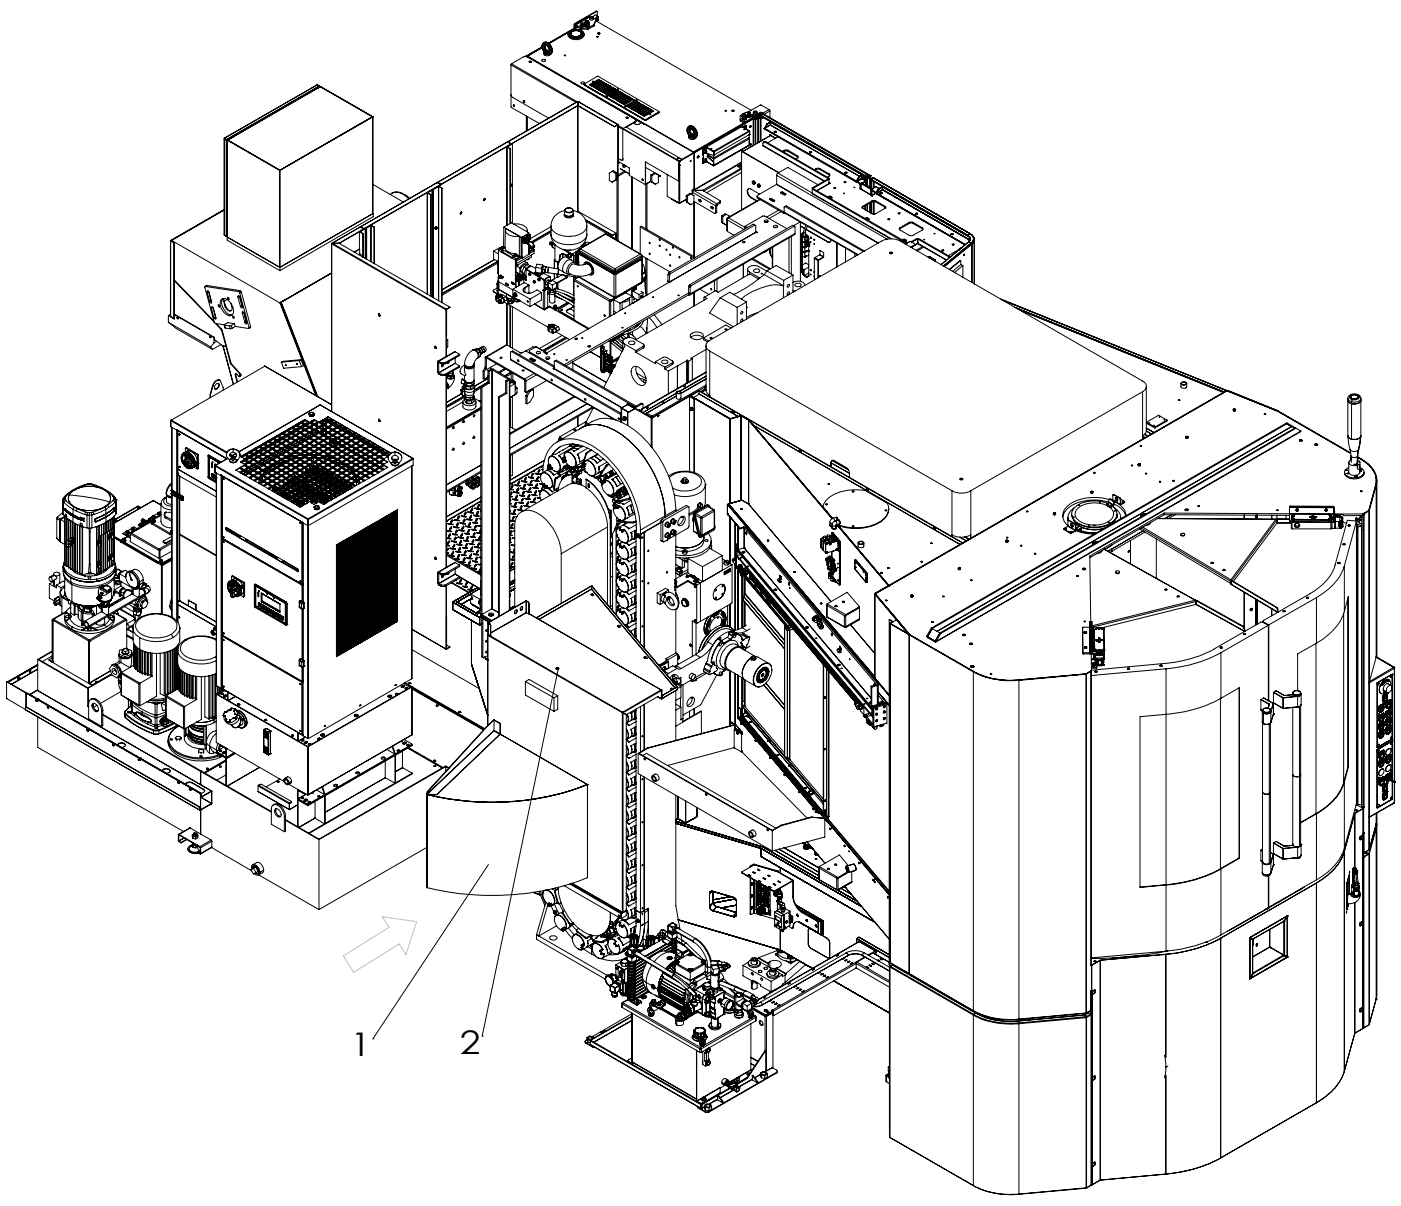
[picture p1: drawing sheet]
<svg xmlns="http://www.w3.org/2000/svg" width="213mm" height="183mm" viewBox="0 0 213 183" stroke-linecap="round" stroke-linejoin="round" font-family="sans-serif">
<defs><g id="words">
<g font-size="4.9">
<text x="53.2" y="160.3">1</text>
<text x="69.8" y="160">2</text>
</g>
</g></defs>
<g fill="none" stroke="#000" stroke-width=".15">
<path d="M48.1 13.4h.1M48.1 13.4l-12.7 7.4M48.1 13.4l.5-.3 8 4.7M48.1 12.9l-14 8.1M48.1 13.3v.1M48.1 12.9l.4 .1M48.2 13.4l-12.8 7.4M48.4 13.1h.1M48.4 13.1v.1M48.5 13v.2M48.5 13.1l-14.2 8.2M48.5 13l-14.2 8.2"/>
<path d="M48.6 13.2h.1M48.6 13.2l-.4 .2M48.6 13.2l7.9 4.5M56.5 17.7h.1M56.5 17.7l-14.1 8.1M56.6 17.8v14.6M56.6 17.8l-14.1 8M56.6 17.7v14.7M77.5 9.9v4.5l.2 .3 5.6 3.2M77.5 14.4l.1 1.9 4.3 2.4M77.5 9.9l9.9 5.6M77.6 9.7l1.9-1.1h.5l16.4 9.5a.16 .16 0 0 1 .2 .2 .16 .16 0 0 1-.2 .1"/>
<path d="M77.6 9.7l-.1 .2M77.6 9.7l10 5.7M77.9 15.9l.2 .2M78 15.9l.1 .2M78 16l.1 .1M79.5 15.5l-.1-.2 .2 .1v.1M79.5 15.5h.1M79.6 15.5h.1M79.8 8.6h.1M79.8 8.5l.1 .1M79.9 8.6h.1M79.9 17.6v2.3"/>
<path d="M79.9 8.5h-.1M79.9 8.5l.5 .3h-.1M79.9 8.5h.1M79.9 17.7v2.2M79.9 8.5l10.6 6.1M79.9 8.5l-.1 .1M79.9 17.7v2.1M80 17.7v2.1M80 8.5v.1zM80.1 8.5l25.1 14.6M80.3 9.4h.2M80.5 9.4h-.2"/>
<path d="M80.5 9.3h-.2v.1M80.5 9.3v.1M80.5 9.4h.1M80.5 9.3h.1M80.6 9.3l-.1 .2-.2-.1M80.6 9.3v.1M80.6 9.4h.1M82.2 9.1a.25 .25 0 0 0 .3 .2 .25 .25 0 0 0 .2-.2h-.4M82.2 7.1l-2.3 1.4M82.2 7.2l-2.3 1.3M82.3 7.2l-2.2 1.3M82.5 6.5a.93 .93 0 0 0 .1 1.3h-.1"/>
<path d="M82.5 6.5a1.15 1.15 0 0 1 1 1.7M82.5 7.8l-.2-.4a.48 .48 0 0 1 .2-.7 .48 .48 0 0 1 .7 .2l.2 .3 .1 .5a.36 .36 0 0 1-.2 .5M82.5 8a.56 .56 0 0 0 .4 .4 .56 .56 0 0 0 .6-.1v-.1M82.5 7.8l.1 .1M82.5 8l.2 .2 .5 .1M82.6 7.9l-.1 .1M82.6 7.9h.1M82.6 6.4a1.14 1.14 0 0 1 1.2 1.4l-.2 .4M82.6 6.4a1.22 1.22 0 0 1 1.2 1.4l-.2 .4M82.6 6.4l-.1 .1M82.6 7.7l-.1 .1M82.6 7.7l-.1-.2a.42 .42 0 0 1 0-.7 .42 .42 0 0 1 .7 .3l.2 .5v.3l-.2 .2"/>
<path d="M82.6 7.7l.1 .1M82.6 7.7v.2M82.7 7.9l.1 .2h.2M82.7 7.9h.1M82.7 7.8h-.1M82.7 7.9l.3 .2M82.7 7.8v.1M82.7 7.8h.1M82.8 7.8l.3 .2M82.8 7.8l-.1 .1M82.8 6.8l-.1 .1M82.8 7.7a.49 .49 0 0 1-.3-.4 .49 .49 0 0 1 .3-.5 .73 .73 0 0 1 .4 1.1h-.1"/>
<path d="M82.8 7.7l.3 .2M82.8 7.7v.1M82.9 6.9h-.2M82.9 6.9l-.2 .1M82.9 7.7l-.2-.4v-.5v.3l.3 .6M82.9 7.7l.3 .1M82.9 7.7h.1M83 7.6l.4 .1M83 7.6l.1 .1M83 7.6h.1M83 8.1h.1M83 8.1l.1 .1"/>
<path d="M83 7.7h.1M83 7.7l.2 .1M83.1 8l-.1 .1M83.1 8h.1M83.1 7.7h.1M83.1 8l.1 .1M83.1 7.7l.2 .1M83.1 7.7l.3 .1M83.1 8.2l.1 .1M83.1 7.8h.2M83.1 7.9v.1M83.1 7.7h.2"/>
<path d="M83.2 7.8h.1M83.2 8.3h.2M83.2 8.1h.1M83.2 8.1l-.1 .1M83.2 8.1l.1 .1M83.3 8.2h.2M83.3 8.3h-.1M83.3 7.8h.1M83.4 8.2v.1M83.5 8.2h.1M83.5 8.2l-.1 .1M83.6 8.2h-.1"/>
<path d="M85.6 8.4h.2zM85.6 8.4h.2M86.2 5.2a1.25 1.25 0 0 0 1.8 .6l.5-.3 .1-.3M86.3 4.9a1.62 1.62 0 0 1 2.3 .1 .83 .83 0 0 1-1 1 1.13 1.13 0 0 1-1.4-.7zM86.3 4.9l-3 1.7M86.3 4.9a1.49 1.49 0 0 1 2.3 .1 1.12 1.12 0 0 1-1.7 .7l-.3-.1a.49 .49 0 0 1-.3-.7zM86.4 5.1a1.01 1.01 0 0 0 1.6 .5l.1-.1M86.4 4.7l-3.1 1.9 3-1.8M86.5 4.8a1.21 1.21 0 0 1 1.9 .3 1.03 1.03 0 0 1-1.5 .5l-.4-.3zM86.6 5.1l.3 .3M86.6 5.1a.91 .91 0 0 1 1.6 0M86.6 5.1a.95 .95 0 0 1 1.6 0"/>
<path d="M86.6 5.1h.1M86.7 4.7a1.28 1.28 0 0 1 1.7 .3 .86 .86 0 0 1-1.3 .6 .52 .52 0 0 1-.5-.3 .52 .52 0 0 1 .1-.6zM86.9 5.4l.4 .2 .5-.1M87.1 4v.3M87.1 3.7v.6M87.1 3.7l.2 .1M87.3 3.5l-.2 .2M87.3 3.8v.4M87.3 3.5v.1M87.3 3.6v.2M87.4 4h.1M87.4 4v.1"/>
<path d="M87.4 3.8h-.1l.1 .2M87.4 3.8v.2M87.4 4l.8 .4M87.4 3.8l.8 .4M87.6 4l-4.4 2.5M87.6 4.1l-.8 .5M87.7 15.5h.1M87.7 15.4h.1M87.7 15.4l-10.6 6.1M87.7 4.1l-.8 .4M87.7 16l-10.1 5.8M87.7 15.4v16.6"/>
<path d="M87.7 16.1l-10.1 5.8M87.7 4.1l-.7 .4M87.7 15.4l6.1 3.5M87.7 16.1l5.5 3.1M87.7 16l5.5 3.2M87.7 15.4l6 3.5M88 5.4l-.2 .1M88 5.4a.41 .41 0 0 0 .2-.5 .41 .41 0 0 0-.5-.3 .76 .76 0 0 0-1.1 .6l.3 .2M88.1 3.8a.36 .36 0 0 0 .3 .3 .36 .36 0 0 0 .4-.3M88.2 12.5a.24 .24 0 0 1 .3-.1 .24 .24 0 0 1 .1 .4h-.3zM88.2 5.1l-.2 .3M88.2 4.4h.1"/>
<path d="M88.2 4.2l.1 .1M88.2 3.6v.2l.1 .1 .3-.1v-.2M88.2 3.6v.1a.25 .25 0 0 0 0 .3 .25 .25 0 0 0 .4 0v-.1a.16 .16 0 0 0 .2-.1 .16 .16 0 0 0-.2-.2M88.2 4.2v.2M88.2 3.5h.3l.1 .1-.1 .1a.14 .14 0 0 1-.2 0 .14 .14 0 0 1-.1-.2zM88.3 4.3v.1M88.3 4.4h.9M88.3 4.3h.9M88.3 3.5l.2 .1-.1 .1zM88.4 5.1v.2l-.3 .2M88.7 12.9h.1M88.7 12.8h-.1l2.1-1.2 9.3 5.3v.1"/>
<path d="M88.7 12.9l9.2 5.3-.3-.2M88.7 12.8v.1M88.7 12.8l9.2 5.3M88.8 3.4v.1l.1 .2a.21 .21 0 0 0 0 .2 .21 .21 0 0 0 .3 .1l.3-.1v-.2h-.2M88.8 3.8a.34 .34 0 0 0 .3 .3 .34 .34 0 0 0 .4-.3M88.9 3.2l.1 .3 .3-.1v-.2M88.9 3.2l-.1 .1a.18 .18 0 0 0 0 .2 .18 .18 0 0 0 .2 .1M88.9 3.6l.4-.1a.17 .17 0 0 1-.1 .3 .18 .18 0 0 1-.3-.2zM88.9 3.6v.3h.2h.2v-.3M88.9 3.1h.3a.15 .15 0 0 1-.1 .2 .15 .15 0 0 1-.2-.2zM89.1 3.6h.2l-.1 .1zM89.1 3.1l.1 .1h-.2z"/>
<path d="M89.1 3.2h.1M89.1 3.7h.1M89.2 4.4h.1M89.2 4.3v.1M89.3 4.2l-.1 .1M89.3 3.2v.1a.14 .14 0 0 1 .1 .1 .14 .14 0 0 1-.1 .1M89.3 4.2v.2M89.4 3.4l-.1 .2M89.5 2.7v.3l.3 .1 .2-.1v-.3M89.6 2.6h.4a.22 .22 0 0 1-.2 .2 .22 .22 0 0 1-.3-.2zM89.7 2.5l-2.4 1.3M89.7 2.5l-2.3 1.3"/>
<path d="M89.7 2.5h.1M89.8 13.1l1.4-.8 .2 .1-1.4 .8zM90 2.7l.4 .3M90.1 3.9h.1M90.1 3.7l-.8 .5M90.1 3.7v.2M90.1 3.9l-.8 .5M90.1 13.2l1.5-.7 .2 .1-1.4 .8zM90.3 12.8v.2M90.3 13.2v.2M90.4 3.2l23.6 13.5M90.4 14.6l7.3 4.2"/>
<path d="M90.4 14.6h.1M90.4 3.1h.2M90.4 3.2l-.3 .7M90.4 3l-.3 .7M90.4 3v.2M90.5 1.7h.1M90.5 14.6h-.1M90.5 1.7l-3.2 1.8M90.5 2.8l.2-.1-.1 .2h-.1zM90.5 1.7h.1v.8M90.5 1.7l-3.2 1.9M90.6 2.7l-.1 .1"/>
<path d="M90.6 5.6h.2M90.6 5.6h.2zM90.6 3.1h.1M90.6 3.1h-.2M90.6 2.7l-.1 .2M90.7 3.1h-.1M90.7 3.1v.1M90.7 5.1h.3M90.7 3.2h-.1M90.7 3.1l-.2 .1M90.7 2.9v.2M90.8 5.1h.1"/>
<path d="M90.8 2.6l-.5-.3-.3 .3M90.8 12.5v.3M90.8 13v.1M90.8 13.4v.2M90.8 2.7l-.1-.2-.3 .4v-.1a.22 .22 0 0 1 .2-.3 .22 .22 0 0 1 .2 .2 .22 .22 0 0 1-.1 .2l-.1 .2M90.8 12.1l.2 .1M90.8 12.5v.2M90.8 12.9v.2M90.8 13.7l1.5-.8 .2 .1-1.4 .8zM90.8 12l-1.3 .9M90.8 12.1l.3 .1M90.8 12l-1.4 .9 .3 .1 1.4-.8"/>
<path d="M90.8 12l.3 .2M91 5.1h.1M91 12.2l-1.3 .8M91.2 12.3l.1 .1M91.2 12.3l-1.3 .8M91.2 12.3l.2 .1M91.2 13.9l1.4-.8 .2 .1-1.4 .8zM91.5 12.5l.2 .1M91.6 12.5h.1M91.6 12.5l.1 .1M91.6 12.5l-1.4 .8M91.6 14.1l1.4-.8 .2 .1-1.4 .8z"/>
<path d="M91.9 12.8h.1M91.9 12.6l-1.3 .9M91.9 12.6l-1.4 .9 .2 .1 1.4-.8M91.9 12.6l.2 .2M92 14.6h.2M92.1 14.6h.1M92.1 12.8l-.2-.1 .2 .1M92.2 13h.2M92.3 12.9h.1M92.3 12.9l.1 .1M92.3 12.9l-1.4 .8M92.6 13.1l.2 .1"/>
<path d="M92.6 13.1l-1.3 .8M92.9 13.4l.2 .1M93 13.3l-1.4 .8M93 13.3l.1 .1M93 13.3l.2 .1M93.2 19.2h.1M93.3 13.6l.2 .1M93.3 13.5l-1.3 .8M93.3 13.5l-1.4 .8 .3 .1 1.3-.8M93.3 13.5l.2 .1M93.4 15.1l1.3-.8 .2 .1-1.3 .8zM93.5 13.6h.1"/>
<path d="M93.6 13.8h.2M93.7 13.6h.1M93.7 13.7l-1.4 .8M93.7 13.7l.1 .1M93.7 13.7l.2 .1M93.7 13.7l-1.4 .8 .2 .1 1.4-.8M93.7 13.5l.1 .1h-.1zM93.7 13.7h.1M93.7 19h.1M93.7 18.9h.1M93.7 18.9l-.5 .3M93.7 18.9v.1"/>
<path d="M93.7 19l-.5 .2M93.8 19v5.8M93.8 13.8l-1.3 .8M93.8 18.9v7.6M93.8 18.9v.1M93.8 19l.8 .5M93.8 19.2l.7 .4M93.8 13.8h.1M94 14l.2 .1M94 13.9l-1.3 .8M94 13.9l-1.4 .8 .3 .1 1.3-.8M94 13.9l.2 .1"/>
<path d="M94.2 14l-.2-.1 .2 .1M94.3 14.2l.2 .1M94.4 14.1l-1.4 .8M94.4 14.1l.2 .1M94.4 14.1l-1.4 .8 .2 .1 1.4-.8M94.5 19.6v4.5M94.5 19.6h.1M94.6 19.6l8.4 4.9M94.6 19.5l-.1 .1M94.6 19.5l8.5 4.9M94.7 14.4l.2 .1M94.7 14.3l-1.3 .8"/>
<path d="M94.7 14.3l.2 .1-.2-.1M94.8 15.9l1.3-.8 .3 .2-1.4 .7zM94.8 16.2h.2M94.8 16.1h.1l.1 .1zM95 17.9h.2M95 19.3l8 4.6M95 17.9h.3M95 14.6l.2 .1M95.1 14.5l-1.4 .8M95.1 14.5l-1.4 .8 .2 .1 1.4-.8M95.1 14.5l.2 .1M95.2 17.8h-.2v.1"/>
<path d="M95.2 17.8v.1M95.2 17.9h.1M95.2 17.8h.1M95.3 17.8l-.1 .2-.2-.1M95.3 17.8v.1M95.3 17.9h.1M95.3 14.6l-.2-.1 .2 .2M95.4 14.8l.2 .1M95.4 14.7l-1.3 .8M95.4 14.7l.2 .1M95.4 14.7l-1.3 .8 .2 .1 1.3-.8M95.8 15l.1 .1"/>
<path d="M95.8 14.9l-1.4 .9M95.8 14.9l-1.4 .8 .2 .1 1.4-.8M95.8 14.9l.2 .1M95.8 16.5l1.4-.8 .2 .2-1.4 .8zM96.1 15.2l.2 .1M96.1 15.1l.3 .2M96.2 16.7l1.4-.8 .2 .2-1.4 .7zM96.4 15.2v.1M96.4 18.4v.1M96.4 18.4l-1.8 1.1M96.4 18.5l-1.4 .8M96.5 15.4l.1 .1"/>
<path d="M96.5 15.4l-1.3 .7M96.5 15.3v.1M96.5 15.3l-1.4 .8 .2 .1 1.4-.8M96.5 15.3l.2 .1M96.5 15.4l.2 .1M96.5 18.2l.8 .4-.6 .3-.6-.2M96.5 15.3l.1 .1M96.5 16.9l1.4-.8 .3 .1-1.5 .9zM96.6 18.3l-.2 .2M96.6 15.4h.1M96.6 15.5l-1.3 .7M96.7 15.4h.1"/>
<path d="M96.8 15.6l.2 .1M96.8 15.5v.1M96.8 15.6l-1.3 .8M96.8 15.5l-1.3 .8 .2 .2 1.4-.9M96.8 15.5l.3 .1M96.8 15.5l.3 .2M96.9 17.1l1.4-.7 .2 .1-1.4 .8zM97.2 15.8l.2 .1M97.2 15.7l-1.3 .9M97.2 17.3l1.4-.8 .3 .2-1.5 .8zM97.5 16l.2 .1M97.6 15.9l-1.4 .9"/>
<path d="M97.6 15.9l.2 .2-.2-.1M97.6 18l-8.7-5 8.7 5.1M97.6 18v.1M97.6 18.1l.3 .2v-.2M97.6 17.5l1.4-.8 .2 .2-1.4 .8zM97.7 18.8h.1M97.7 18.8l7.6 4.4-2.2 1.3M97.9 18.1h.1M97.9 16.2l.1 .1M97.9 16.2l-1.3 .8M97.9 16.1v.1M97.9 16.2l.2 .1"/>
<path d="M98.2 16.4l.2 .1M98.3 16.4l-1.4 .8M98.3 16.4l.2 .1M98.6 17.4h.2M98.6 16.6l.2 .1M98.6 16.6l-1.3 .8M98.6 16.5v.1M98.9 16.8l.2 .1M99 16.7l-1.3 .9M100 17v.1l-2 1.2v-.2M100 17.1l-2 1.1M100 17l-2 1.1"/>
<path d="M104.5 19.2a.96 .96 0 0 0 0 1.3M104.5 19.2a1.15 1.15 0 0 1 1 1.7M104.6 19.1a1.14 1.14 0 0 1 1.2 1.4l-.2 .4M104.6 19.1a1.22 1.22 0 0 1 1.2 1.4l-.2 .4M104.6 19.1l-.1 .1M110 16.8h.2M111.1 16.8h.3M111.1 16.8h.2M112.3 18.1h.1M112.4 18.1v.3M112.4 18.4l.6 .3M112.4 18.1l.6 .4"/>
<path d="M112.6 17.5v.2l.2 .1a.21 .21 0 0 0-.1 .3 .21 .21 0 0 0 .3 0l.3-.1-.1-.2M112.6 19.2l-5.3 3.1M112.6 19.2l1.1 .7M112.6 17.9a.34 .34 0 0 0 .4 .3 .34 .34 0 0 0 .3-.3M112.7 17.4h-.1a.16 .16 0 0 0 0 .2 .16 .16 0 0 0 .2 .1M112.8 17.2l.3 .1a.16 .16 0 0 1-.2 .2 .16 .16 0 0 1-.1-.3zM112.8 17.7l.1-.1a.14 .14 0 0 1 .2 .1 .14 .14 0 0 1-.2 .2zM112.8 17.3h.2v.1zM112.9 17.4h.1M112.9 19.7h.1zM112.9 18.6l-7.7 4.5M112.9 19.4l.1-.1 .2 .1"/>
<path d="M113 18.5h.1M113 18.7h.1M113 18.5v.2M113 18.7l-9.9 5.7M113.1 18.5v.2M113.1 18.5l-.1 .1M113.1 19.5h.1l.1 .1M113.1 17.3l-.1 .3h-.2l-.1-.3-.4 .2 .1 .9M113.1 17.4a.16 .16 0 0 1 .2 .1 .16 .16 0 0 1-.2 .2M113.2 19.1h.1M113.1 19.4l.2 .1M113.2 19.4v.1"/>
<path d="M113.2 19.1l.1 .4M113.2 19.1l-.1-.1-.4 .2M113.2 19.1l-.4 .2M113.3 17.5l-.2 .5h-.3v-.2M113.3 17.5a.36 .36 0 0 0 .3 .3 .36 .36 0 0 0 .4-.3M113.4 17.4l.1 .3h.3l.1-.3M113.4 17.4a.2 .2 0 0 0-.1 .3 .2 .2 0 0 0 .3 .1l.1-.1a.17 .17 0 0 0 .3-.1 .17 .17 0 0 0-.1-.2M113.5 17.1v.1M113.5 17.2v.1M113.5 17.1l.2 .1M113.5 17l-.6 .2M113.6 17.4h.1"/>
<path d="M113.7 19.9h.1M113.7 17.2l.1-.1-.1 .1M113.7 19.9l-5.4 3M113.7 19.9l.1 .5M113.7 19.9l-5.3 3.2M113.8 19.3h.1M113.8 19.9v.5M113.8 19.9h-.1M113.8 19.1v.1M113.8 17.3l.5 .3M113.9 19.1l-.1 .2M113.9 19.1l.1 .1-.2 .1z"/>
<path d="M113.9 19.1h.1M114 17.5l.3 .2M114.2 17.4h.2zM114.2 18h.1M114.3 17.6h.2M114.3 17.7h.2M114.3 18h.1M114.3 17.6v.1M114.3 18v4.1M114.3 18l-8.9 5.2M114.3 17.4h-.1h.2M114.3 17.1a.27 .27 0 0 0 .3 .2 .27 .27 0 0 0 .3-.2"/>
<path d="M114.3 17v.2M114.4 16.9h.4a.23 .23 0 0 1-.2 .2 .23 .23 0 0 1-.2-.1zM114.4 17.9l.2 .2M114.5 17.6v.1M114.5 17.7l.5-.3-1.9 1.1M114.5 17.9l.2 .1M114.6 17.1h.1M114.6 18.1h.1M114.6 18.1v3.8M114.6 18.1l-.3 .1M114.7 18.1h.1M114.7 18v3.9"/>
<path d="M114.9 17.2h.1M114.9 17v.2M115 17.7l-.3 .2h-.2M115 17.6l-.1 .2h-.3M115 17.6l-1.9 1.1M115 17.5l.4 .3M115 17.3v4.4M115 17.3h.1M115 17.8l-.3 .2M115 17.9l-.3 .2M115 17.7l.4 .1M115.1 17.3v.1"/>
<path d="M115.1 17.7v3.9M115.1 17.7v.2l.3 .1M115.2 17.9v3.7M115.3 17.4l.2-.1a.14 .14 0 0 1 .2 .2 .14 .14 0 0 1-.2 .1l-.2-.1zM115.4 17.1h.1M115.4 17.8h.1M115.4 17.1l-.4 .2M115.4 17.1v.1M115.4 17.8v.2M115.4 17.2h.1M115.4 17.1h.2M115.4 18v3.4"/>
<path d="M115.4 17.1l-.3 .2h.1M115.4 17.1l-.9 .5M115.4 17.2l-.3 .2 16.5 9.5M115.4 17.2l16.5 9.5M115.5 17.2h.1M115.5 18v3.4M115.5 17.1h.1M115.5 17.1l16.6 9.6M115.5 17.1l-.4 .2M115.5 17.1l-.5 .3M115.5 17.1l16.6 9.5M115.5 17.8h.1"/>
<path d="M115.6 17.1l-.1 .1M115.6 17.1h.1M115.6 17.8h-.1M115.6 17.7v.1M115.6 17.8l15.4 8.8M115.6 17.7h.2l15.2 8.8-.1 .2M115.6 17.7l-.1 .1M115.8 17.8v.2M115.8 18h-.4M116 19.5l13.9 8.1M116 19.5l.1-.1-.1 .1 14 8v.1M116 19.5l13.9 8"/>
<path d="M116.4 18.8v.1M116.4 18.8l-.4 .6 .1 .1M116.4 18.9l-.3 .6M116.7 16.6l.1 .2M116.7 16.6l-1.3-.7-1.9 1.1v.1M116.7 16.6l-1 .6M116.8 18.5h.2M116.8 16.8v1M116.8 18.5l.1 .1M116.8 18.5l-.4 .3M116.8 16.8l-.8 .5M116.9 19l13.5 7.8"/>
<path d="M116.9 19h.1M116.9 18.6h.1M116.9 18.5h.1M116.9 18.6v.4M116.9 19l-.8 .5M116.9 18.5l-.5 .3h.1l-.3 .6 .7-.4M117 18.6v.4M117 19l13.5 7.8M117 18.6l13.8 7.9M117 18.5h.1M117 18.5l-.6 .4M117 18.5l13.9 8"/>
<path d="M117 18.5v.1M117.5 20l.3-.1-.2 .2zM117.6 19.9l.2 .1-.2 .1zM25.9 36.5v11.6M25.9 36.6v11.5M25.9 36.6l.5 .3M25.9 36.5h.1M25.9 36.5l.5 .3M26 36.5v.1M26 36.5l8-4.6-8.1 4.6M26 36.5l16.5 9.5M26.4 36.9v11.5"/>
<path d="M26.4 36.8v11.6l-.5-.3M26.4 36.8v.1M34 31.8l-8.1 4.8M34 21v14.6l.3 .2M34.1 21l-.1 .1 .3 .2M34.1 21v14.7l.2 .2M34.1 21l.2 .2M34.1 21h.1M34.3 21.2v14.7M34.4 33h.1M34.4 32.8v.1M34.4 22.1v.1"/>
<path d="M34.4 21.2h.1M34.4 21.2l-.1 14.6M34.4 21.2l-.1 .1M34.4 22.3h.1M34.4 34.5v.1M34.4 32.9v.1M34.4 22.2v.1M34.4 23.8v.1M34.4 22.3v.1M34.5 36v.5l8 4.6M34.5 36h.1M34.5 34.1h-.1"/>
<path d="M34.5 34.5h-.1M34.5 33.5h-.1M34.5 33.1h-.1M34.5 23.8h-.1M34.5 23.4h-.1M34.5 22.8h-.1M34.5 22.4h-.1M34.5 21.3v14.7M34.5 32.8h-.1M34.5 35.8l-.2 .1M34.5 35.8h-.2M34.5 22.1h-.1"/>
<path d="M34.5 36l8 4.6M34.5 35.9v.1M34.5 35.4l-.1 .1M34.5 35.4h-.1M34.6 21.3h.1M34.6 21.3l7.8 4.5M35.4 20.8l-.9 .5 7.9 4.5M35.4 20.8h.1M35.4 20.8l-.8 .5 7.8 4.5M35.4 20.8l-.8 .5M42.4 25.8v14.8h.1v-14.8M42.4 25.8h.1"/>
<path d="M50.3 37v25.5M50.4 37h.1M50.4 37v25.5M50.4 37l17.3 10M50.4 36.9h.1M50.4 36.9v.1M50.4 36.9h1M50.4 36.9l17.3 10M51.4 36.9h.1M51.4 36.9l16.9 9.7M54.5 35.2l.6 .3M54.5 35.2v2.6"/>
<path d="M54.5 37.8l-.8 .5M54.5 37.8h.1M54.6 38.6h.1M54.6 37.8v.8M54.6 38.6l.5 .3h-.2M54.6 37.8l-.8 .5M54.6 38.6h-.2M54.6 38.6l-.2 .1M54.7 34.4h.1M54.7 34.4l-4.3 2.5M54.7 35.1h.1M54.7 35.1l-.2 .1"/>
<path d="M54.7 34.4l.5 .3M54.8 34.4h.1M54.7 35h.1M54.8 34.4h-.1M54.8 34.4l.5 .4M54.8 34.4l.5 .3M55.1 35.5v3.5M55.1 38.9l-.1 .1M55.1 35.4v.1M55.1 35.4v3.6M55.2 34.7l-3.7 2.3M55.2 34.7l-3.8 2.2"/>
<path d="M55.3 34.7v.1M55.4 34.7v4.5M55.4 34.7l-.7 .4M55.4 34.7l-.8 .5 .5 .2M55.6 34.6v4.7M55.6 34.6h.1M55.6 34.6v4.8M56.2 34.2h.1M56.2 34.2l-.6 .4M56.3 34.2h.1M56.3 34.2l-.7 .4M56.3 34.2v5.5"/>
<path d="M56.3 34.2l.5 .3M56.6 32.4l-14.1 8.2M56.6 32.4h.1M56.6 28l4.6 2.7M56.6 32.4v.5l-14.1 8.2M56.8 34.5h.1M56.8 34.5v5.5M59.5 29.3a2.17 2.17 0 0 1 2.6 .8M59.5 29.3a2.33 2.33 0 0 1 2.5 .9M59.5 29.3l-.3 .2M61.4 29.5l.8 .6M64.8 29.2v.1"/>
<path d="M64.8 29.3v15.4M64.8 29.3l.5 .2M64.8 29.2h.1M64.9 29.2v.1M64.9 29.3h-.1M64.9 29.3l.5 .2M65.3 29.5v15.5M65.3 29.5h.1M65.4 29.5v15.5M65.6 28.9l-.8 .3M65.6 28.9v16.2M65.6 28.9l-.7 .3"/>
<path d="M65.7 28.7l.1 .1M65.7 28.7v16.5M65.8 28.8v16.4M66 34.6l.1 .2M66 34.6l.1 .1M66.1 34.4l.2 .1M66.1 34.7v.1M66.1 34.4l.1 .1M66.1 34.4l-.1 .2M66.2 34.5h.1M66.2 34.5l-.1 .2M66.3 27.7h.1"/>
<path d="M66.3 34.5l-.1 .3h-.1M66.4 28.3h.1M66.4 27.7l-11.7 6.7M66.4 27.7l.5 .3M66.4 27.7h.1M66.5 28.3h.1M66.5 28.3l-.8 .4M66.5 28.3l-.7 .5M66.5 28.3v17.3M66.6 28.3v17.4M66.6 28.3l.4 .3M66.6 28.3h.1"/>
<path d="M66.6 28.3l.5 .3M66.9 28l-11.6 6.7M66.9 28l-11.6 6.8M66.9 28h.1M67 28.6h.1M67 28.6v17.3M67.1 28.6v17.3M70 32.2h.1M70 32.3l-.1 .2M70 32.2v.1M70 32.3h.1M70.1 32.2h-.1l-.1 .1v.2l.2-.2"/>
<path d="M70.1 32.2v.1M73.6 30.1h.1M73.6 30.2l-.2 .2M73.6 30.2h.1M73.6 30.1v.1M73.6 30.2a.14 .14 0 0 0-.2 0 .14 .14 0 0 0 .1 .2l.1-.2M74.9 38.1v1.2l.7 .4M74.9 38.1l.7 .4M75.1 39.4l-8 4.6M75.5 39.6h.1M75.5 39.7l-8.4 4.9M75.5 39.7l-8.4 4.8"/>
<path d="M75.5 39.6v.4M75.5 39.7v.5l.1 .1M75.5 40l-8.4 4.8M75.5 40h.1M75.6 38l.5 .2M75.6 38l.1 4.8 2.1 1.2M75.8 37.8l-.2 .2M75.8 37.8l.4 .2M76 37.6v.2M76 37.6l-1.1 .5M76 37.6l-.2 .2M76.1 37.5l.3-.1a.13 .13 0 0 1 .1 .2 .13 .13 0 0 1-.1 .1h-.4z"/>
<path d="M76.1 38.3l1.7 .9M76.1 38.2v.1M76.2 38.2h.1M76.2 38.2l-.1 .1M76.2 38.2l1.6 .9M76.2 37.8v.4M76.2 38h.1M76.2 38.1h.1M76.2 38l-.1 .2M76.2 37.8l1.6 1M76.2 37.5v.1h.2M76.2 37.5v.1"/>
<path d="M76.2 37.6h-.1M76.2 37.6h.2M76.2 37.5h.2M76.4 37.5v.1M76.4 37.6h.1M76.4 37.4h.1M76.4 37.4l.2 .2M76.5 34.5l1.1-.7 2.6 1.5v.2M76.5 34.5l-.1 2.9M76.5 34.5l2.6 1.5M76.5 37.6h.1M76.6 37.6a1.56 1.56 0 0 0 1.7 .9"/>
<path d="M76.6 37.6l-.4 .2M76.7 34.9l-.1 2.7M76.8 34.7l2 1.2a1.85 1.85 0 0 1-2.1-.9zM76.9 22.3v11.9M77 22.2v.1M77 22.3l.4 .3M77 22.3v11.9M77 22.3h.1M77 22.2h.1M77.1 21.5l-10.7 6.2M77.1 22.2h.1M77.1 21.5h.1"/>
<path d="M77.1 21.5l.4 .4M77.1 21.6h.1M77.1 21.5v.1M77.1 21.6l.5 .3M77.1 21.5l.5 .3M77.4 22.6v11.4M77.4 22.6v11.3M77.4 22.6h.1M77.5 28l.1 .1-.1 .1zM77.5 21.9l-10.6 6.1M77.5 28l-.1-.1 .3 .1M77.5 28h.2"/>
<path d="M77.5 28l-.1 .1M77.6 21.8v.1M77.7 28l-.2 .3h-.1M77.8 21.8v12.1M77.8 39.2l.4 .3M77.8 21.8l-.8 .4M77.8 21.8l-.8 .5M77.8 38.8v.3M77.9 39l-.1 .2M77.9 39l.5 .3M77.9 34a1.78 1.78 0 0 1 2.1 .9v.3M78.1 38.7l.2-.1a.19 .19 0 0 1 .3 .1 .19 .19 0 0 1 0 .2 .19 .19 0 0 1-.3 0z"/>
<path d="M78.1 38.8v.2M78.1 38.9l-.2 .1M78.2 39.5v4.2M78.3 38.5v.3M78.3 38.5l-.5 .3M78.3 38.8h.1M78.3 38.8h.2M78.3 39.4l-.1 .1M78.4 39.3l-.2 .2M78.4 39.3v1M78.5 38.7v.1M78.5 38.7h-.2v.1"/>
<path d="M78.5 38.7l-.1 .2-.1-.1M78.6 38.8h.2M78.6 38.8v.2M78.6 38.9l.1 .1v.1l-.3 .3M78.7 39l-.3 .3M78.8 35.9v2.9M78.8 38.8l.3 .2M79.1 36v3M79.1 36h.1M79.1 39h.1M79.1 39l-.8 .4v4.2M79.1 39.2l-.8 .4"/>
<path d="M79.1 39.2h.1M79.1 39v.2M79.2 36v3.2M79.3 36v.8l.2 .1M79.3 36l.2 .1M79.4 36.4h.2M79.4 36.4l.1 .1M79.5 36.4h.1M79.5 36.4v-.2v.2M79.5 36.2v.2M79.5 36.2h.1v.2zM79.5 36.3h.1"/>
<path d="M79.5 36.2h-.1v.2M79.5 36.1v.1M79.5 36.5v.4M79.6 36.3h.1M79.6 36.2h.1M79.6 36.2v.1M79.6 36.3h-.1M79.6 36.3v.1M79.6 36.4h.1M79.6 39.6l.5 .4M79.6 36.2v.2h-.1M79.6 36.2h.1l-.1 .2"/>
<path d="M79.6 36.4l-.1 .1M79.6 36.2h-.1M79.7 36.8l-.2 .1M79.8 36.8h.1M79.8 36.8l.1 .1M79.8 36.5l-.1 .1M79.9 36.2l-.3 .3a.24 .24 0 0 0 .1 .4M79.9 36.2l.1 .1M79.9 36.2h.1M79.9 36.9l.4 .2M79.9 36.2h.2M79.9 36.9l.2 .1"/>
<path d="M80 36.3a.33 .33 0 0 0-.3 .2 .33 .33 0 0 0 .1 .4l.1-.1M80 36.5l-.1-.1-.2 .2 .1 .2M80 34.9v.3M80.1 35.8l-.2 .4M80.1 35.8l-.6 .3M80.1 36.6l.1 .1M80.1 36.6l-.2 .3M80.1 40h-.6l-.6 .7M80.1 36.2v-.2a.23 .23 0 0 1 .2-.3 .23 .23 0 0 1 .3 .2 .23 .23 0 0 1-.2 .3l-.3 .2v.1M80.1 36.2l-.1 .1M80.1 37l.1 .1M80.1 36.9v.1"/>
<path d="M80.1 40v.2M80.2 36.6l-.3-.1-.1 .3M80.2 36.8l-.1 .1M80.2 37.1h.1M80.2 36.7v.1M80.2 35.9v.2M80.2 36.3l.2 .1M80.2 36.7h.1M80.2 35.4l-1 .6M80.3 37.4h.3M80.3 36.5h.1M80.3 38.6l-1.1 .6"/>
<path d="M80.3 36.3l.1 .1M80.3 37.1l.2 .2M80.3 39.2v.2h-.4M80.3 38.3h.1M80.3 35.7l-.3-.1-.1 .1 .2 .1M80.3 35.7l.1 .1M80.3 35.9a.14 .14 0 0 1 .1 .2 .14 .14 0 0 1-.2 0zM80.3 38.3v.2M80.3 38.3v-1.2v1.5M80.3 38.5v.1M80.3 36.6l-.1 .1M80.3 36.6h.1"/>
<path d="M80.3 36.3h.1M80.4 36.6h.1M80.4 36.6l-.2-.1-.1 .1M80.4 36.6h-.1M80.4 37.5v.1M80.4 36.6l.1 .1M80.4 37.6h-.1M80.4 37.6h.1M80.4 37.5l-.1 .1 .2 .1v-.2M80.4 37.5h.1M80.4 37.3l-.1 .1M80.4 35.6v.2"/>
<path d="M80.4 36.3l-.2 .2M80.4 36.3v.1M80.4 35.6l-.2-.1-.9 .5M80.4 35.6l-.1 .1M80.5 37.3l.2 .2M80.5 37.3v.1M80.5 36.7l.4 .3M80.5 37.6h.1M80.5 36.7l-.2 .2v.2M80.5 37.5v.1M80.7 38.7v.3l-2.3 1.3M80.7 37.6l-.2 .1h-.2"/>
<path d="M80.7 37.6h.1M80.7 37.6v.3l-.4 .1M80.7 37.7l.3 .1M80.9 37v.3h-.4M80.9 37l.2 .2M81 37.8v.7l-2.7 1.5M81 37.8l-.7 .5M81 38.1l-.7 .4M81.1 37.2v.2l-.1 .2-.3-.1M81.1 37.3v.1l-.1 .2h-.3M81.1 37.2v.2l-.2 .2-.2-.1M83.4 37h.1z"/>
<path d="M83.4 36.8l.2-.1 .2 .2M83.4 36.8v.3h.1M83.4 36.8l.1 .1M83.5 36.9v.2M83.6 35.6a2.77 2.77 0 0 0 4.5 1.8l.6-.6 .3-.6 .1-.6M83.6 35.6a1.74 1.74 0 0 0 1.6 1.4 3.4 3.4 0 0 0 3.8-1l.1-.4M83.6 34.3a2.04 2.04 0 0 0 2 1.5 3.4 3.4 0 0 0 3.3-1l.2-.5M83.6 34.3v1.3M83.6 35l-2.9 1.8M83.6 35.3l-2.8 1.6M83.6 35l-3 1.7M83.6 34.4l-3.2 1.9"/>
<path d="M83.7 37.1h.1M83.7 36.9v.2M83.7 37.2h.1M83.7 36.8l-.2 .1M83.7 37.2l.1 .1M83.8 37.1h-.3M83.8 36.9h-.1v.2M83.8 37.1l-.1 .1M83.8 36.9l-.1 .2M83.8 37v.1M83.8 37.3h.1M83.8 36.9l.1 .1"/>
<path d="M83.8 37h.1M83.9 36.9h.1a.43 .43 0 0 0-.1 .7M83.9 36.9l-.1 .1M83.9 37.6l.3 .2M84.1 36.9l-.3 .3 .1 .4M84.1 39.5v1.2M84.1 39.5v.1M84.1 39.6l.6 .2M84.1 39.6v1.1M84.1 39.6l.5 .2M84.2 39.4l-.1 .1M84.3 37.2h.1"/>
<path d="M84.3 37.2h-.1v2.3h-.1M84.6 39.8v1M84.7 39.8h-.1M84.7 39.8v.4M85 38.7l-.2 1.2M85 38.7h.1M85.1 38.7l-.2 .9M85.3 38.5h.2M85.3 38.5h.1M85.3 38.5l-.3 .2M85.4 38.5h.1M85.4 38.5l-.3 .2"/>
<path d="M85.4 38.5v.6M85.4 38.5l.5 .3M85.5 37.9l1.5 .9M85.5 38.5h-.1M85.5 38.5l.5 .3M85.7 32.5h-.1a.74 .74 0 0 0 1.3 .4l.1-.1v-.3M85.7 31.9a.75 .75 0 0 1 1.3 0M85.7 31.9a2.43 2.43 0 0 0-2.1 2.4M85.7 31.9a.71 .71 0 0 0 1.3 0M85.7 31.9v.5M85.7 31.9h.1M85.8 32.7l.4 .2h.4l.2-.2-.2 .2a.68 .68 0 0 1-.8-.2z"/>
<path d="M85.9 31.7a.71 .71 0 0 1 1 .2 .64 .64 0 0 1-1.1 0zM85.9 38.8l.1 .2M86 38.8h-.1M86 38.8v.1M86 38h.7M86 39v.1M86.1 38.7a.24 .24 0 0 1 .3 .2 .24 .24 0 0 1-.2 .3l-.2-.3zM86.1 38.7l.2-.1 .2 .1 .1 .3-.3 .2M86.1 39h-.1M86.1 38.9h.2v.1zM86.1 38h.3M86.1 39.1h.1"/>
<path d="M86.2 38.6a.26 .26 0 0 1 .3 0 .26 .26 0 0 1 .2 .3l-.1 .2h-.1M86.2 38.9h.1M86.3 38.5a.34 .34 0 0 1 .3 .2 .34 .34 0 0 1 0 .4M86.4 38h.1M86.6 38h-.2M86.7 39.5l-.7-.5a1.31 1.31 0 0 0-1.3 1.5l.2 .4 .7 .4M87 31.9a2.45 2.45 0 0 1 2.1 2.4M87 31.9v.5a.74 .74 0 0 1-.7 .4 .74 .74 0 0 1-.6-.4M87 38.8v.1M87 32.4a.65 .65 0 0 1-1 .4l-.2-.1-.1-.3M87 38.9v.8M87.1 38.7l-.1 .1"/>
<path d="M87.1 38.7v.1M87.1 38.8v1M87.1 38.8l-.1 .1M87.3 39.9l-.6-.4a1.15 1.15 0 0 0-1.2 .9l-.1 .5 .1 .4 .8 .3M87.3 39.8v.1M87.3 39.8h.1M87.4 39.4l.2 .1M87.4 38.4v1.1M87.4 39.8v.3M87.4 38.4l-.1-.1v1.2h.1M87.5 39.5h-.1M87.5 39.4l.1 .1 .1-.1-.1 .1"/>
<path d="M87.5 39.8h.2l-.1 .1v.2l-.2-.1zM87.5 38.6v.4l.1 .2-.2 .2M87.5 38.3l-.1 .2 .2 .1M87.5 38.3l.2 .1M87.5 39.4l.1 .1M87.5 38.3l-.1 .1M87.6 39.5h.1M87.6 38.5h.1M87.6 40h.1M87.6 39.4h.1M87.6 39.4v.1M87.6 39.9v.1"/>
<path d="M87.6 39.8l.1 .2-.1 .1zM87.6 39.3l-.1 .1M87.7 32h.1M87.7 38.4v-.1v1.9M87.7 39.4l-.1 .1M87.7 39.4h.1M87.7 40h-.1M87.7 32l-.2 .1M87.7 40l-.1 .1M87.7 39.8v.2M87.7 38.5l-.1 .1M87.7 38.4h.1"/>
<path d="M87.7 38.4v.1M87.7 39.8h.1M87.7 38.4h-.1l-.1 .2 .2-.1M87.7 38.4l-.2 .1 .1 .1M87.7 32l5.8 3.4M87.7 40l-.1 .2M87.7 38.5a.57 .57 0 0 0 0 .9M87.7 39.6l-.3 .2M87.7 39.7v.1M87.7 39.5l-.4 .3M87.8 38.1l.1 .1zM87.8 38.2h.1"/>
<path d="M87.8 38.2v.1M87.8 38.5l-.1-.1 5.5 3.3 4.3-2.5-.1 .2M87.8 37.9l.1 .1M87.8 37.9l.1 .3M87.8 38.3v1.9M87.8 38.2l-.3 .1M87.8 38.3l5.4 3.1M87.8 38l-1 .6-1.1-.7 1.4 .8M87.9 38.2l-.1 .1M87.9 38.2l5.3 3.1M87.9 38l5.3 3.1M88.1 37.8h-.2l-.1 .1"/>
<path d="M88.1 37.8l-.2 .2M88.1 37.8l5.2 3M88.2 37.4l.2 .1M88.2 37.3l.1 .1M88.3 37.4h.1M88.3 37.3l.2 .1M88.3 37.4v.1M88.5 37.4h-.2M88.5 37.4v.1M88.5 37l.2 .2M88.6 37.3l-.3-.1 .2 .2M88.6 37.3v.1"/>
<path d="M88.7 36.9l.1 .1 .2 .2M88.7 37.2l.1 .1M88.7 37.2l-.1 .1M88.8 39.8a1.04 1.04 0 0 1 1.2 1l.1 .6-.3 .3M88.8 33.3l4.2 2.4M88.8 33.4l4.2 2.4M88.9 33.6l4.6 2.6M89.1 34.3v1.3M89.5 36.8h-.5l-.4 .2M91.8 35.5h.2M91.8 35.5h.1M91.8 35.5l-3.9 2.3"/>
<path d="M91.9 35.5l-3.8 2.3M91.9 35.5l5.3 3.1M92 35.5h-.1M92 35.5l5.3 3.1M92.9 26l-.4 .3v1.1l.4 .2M92.9 26l.1-.1 .6 .3M92.9 26l.6 .3M93 35.7v.1M93 35.8l.5-.3v.7M93 27.5l-.1 .1M93.5 26.3v1l.1-.1M93.5 35.4v.8"/>
<path d="M93.5 35.4l-.5 .3M93.6 26.2v1M93.6 27.2l-.7 .4M93.6 26.2l-.1 .1M93.6 26.7v9.8M93.6 26.7l.2 .1M93.8 24.8l-.1-.1v1.9M93.8 24.7h.1M93.8 24l.5 .3 .2-.2M93.8 26.8v9.8M93.8 24.7v.1M93.8 24.5l1.7 1v1.1l2.4 1.4"/>
<path d="M94 24.6l-.2 .1M94.2 25.7l1.3 .7M94.2 25.6l1.3 .8M94.4 24.3h.1M94.5 24.1h.1M94.6 25.1h.1M94.6 25.2l.1-.2-.1 .2M94.6 25v.1M94.7 25.1h-.1M94.8 25.1l-.2 .2v-.2M94.8 26l-1.2 .7M94.9 25.2h.1"/>
<path d="M94.9 25.2l-.1 .2h-.2M94.9 26.1l-1.1 .7M95.9 26.9v10.9M97.2 38.6l.2 .2M97.2 38.6h.1M97.2 34.4l.1-.1 8.3 4.8M97.2 34.4v4.1M97.2 38.6l-3.9 2.2M97.2 34.4l8.2 4.8M97.3 38.6l.1 .2M97.4 39v.2M97.4 39l-4 2.3"/>
<path d="M97.4 38.8l-4 2.3M97.4 38.9v.1zM97.4 39h.1M97.4 27.2l.2 .1v.1zM97.4 38.8h.1M97.4 38.8v.2M97.4 39.2v3.6M97.4 39.2l-3.9 2.2M97.4 38.8l4.3 2.5M97.5 27.2l.1 .2M97.5 39.1v3.6M97.5 27.2l.1 .1"/>
<path d="M97.9 28h.1M97.9 27.9l.1 .1M98 28h.1M98 24.6v3.4M98 28h-.1M98 27.9h.1M98 25.4l2.2 1.3M98 27.9v6.8M98 39.2v5.3M98.2 27.9v6.9M98.2 39.2v5.6M98.8 27.5l.7 .5"/>
<path d="M98.8 26.6l.1 .1M98.8 27.5l.1 .1M98.8 26.6v.9M98.8 27.5l-.8 .5M98.8 27.5l-.8 .4M98.9 26.7v.9M98.9 27.6l.6 .4M99.5 26.3l.4 .3v1.1l-.4 .3M99.5 26.3l-.2-.1-.5 .4M99.5 26.3l-.6 .4M100.1 36.3l.1 .2h-.1zM100.2 26.7l-.3 .2"/>
<path d="M100.2 26.7l-.3 .1M101 37.8h.2v.2zM101.3 26.5v3.3l1.8 1M101.6 38.6l.2 .2-.2-.1zM102.8 24.1h.2M102.9 23.9h.1M103 23.9l-.2 .1v.1l.4-.1 .2 .1v.2l-.3 .2M103 23.9l-.2 .2M103 23.9h.1M103 27.4h.1M103 27.4l-5.1-2.8v3.4M103 24.5v2.9"/>
<path d="M103.1 25.1h.1M103.1 24.6h.1M103.1 24h-.3v.1h.2M103.1 24.5h.1M103.1 24.4l-.1 .1M103.1 24.5h-.1M103.1 24.4v6.5M103.1 30.8h.1M103.1 27.4h-.1M103.1 30h.1M103.1 29.5h.1M103.1 30.3h.1"/>
<path d="M103.1 25.1v5.7M103.1 25.2h.1M103.1 30.8v.1M103.1 25.1h.1v5.7l.9-.6M103.1 30.8h.1h-.1l-1.2-.7 1.2 .8M103.1 24.5v6.3M104.1 30.3l-1 .6M104.1 30.6l.8 .5M104.1 29.7l.2 .1M104.1 30.6l.2 .1M104.1 29.7v.9M104.3 29.8v.9"/>
<path d="M104.3 30.7l.6 .4M104.5 20.7a.55 .55 0 0 0 .4 .5 .55 .55 0 0 0 .6-.2l.1-.1M104.5 20.5a.68 .68 0 0 1 .1-1.2 1.17 1.17 0 0 1 .8 1.6h-.1M104.5 20.5h.1M104.5 20.7l.2 .2 .5 .1M104.6 20.5h.1M104.6 20.6l-.1 .1M104.6 20.6h.1M104.6 20.4l.1 .1M104.6 20.4l-.1-.2a.39 .39 0 0 1-.1-.6 .39 .39 0 0 1 .6 0l.4 .7a.34 .34 0 0 1-.2 .5M104.6 20.4l-.1 .1M104.6 20.4v.2"/>
<path d="M104.7 20.6l.3 .2M104.7 20.6h.1M104.7 20.5v.1M104.7 20.5h.1M104.7 24.4h.2l-.1 .1zM104.7 20.5l.4 .2M104.8 24.4l-.1 .1M104.9 20.4a.51 .51 0 0 1-.4-.4 .51 .51 0 0 1 .3-.5 .78 .78 0 0 1 .4 1.1h-.1M104.9 20.4l.2 .2M104.9 20.4l-.2 .1M104.9 29.4l.4 .3v1.1l-.4 .3M104.9 29.4l-.2-.1-.6 .4"/>
<path d="M104.9 29.4l-.6 .4M105 20.4l-.3-.5v-.4v.5l.3 .4M105 20.4l.2 .1M105 20.4h.1M105 20.3l.4 .1M105 20.8l.1 .1M105 20.3l.3 .2M105 20.3h.1M105 20.8h.1M105 28.9v.6M105 20.4l.1 .1M105.1 20.7l-.1 .1"/>
<path d="M105.1 20.7h.1M105.1 20.7l.1 .1M105.1 20.4l.2 .1M105.1 20.9l.1 .1M105.1 29v.6M105.1 20.5h.2M105.1 20.6v.1M105.1 20.4h.2M105.1 20.5h.1M105.2 20.8l.1 .1M105.2 20.8l-.1 .1M105.2 20.8h.1"/>
<path d="M105.2 23.1h.1M105.2 23.1l.1 5.7M105.2 20.5h.1M105.3 20.5h.1M105.3 20.9h.2M105.3 28.9h.1M105.3 28.9l-.2-.1v.2M105.3 20.9h.1M105.3 20.9l-.1 .1h.1M105.3 30.8v8.1M105.3 28.9l-.2 .1M105.3 28.9l-.2 .3 3.5 2"/>
<path d="M105.3 28.6l.1 .1M105.3 28.9h1.4M105.3 30.6l3.2 1.8M105.3 28.9l3.5 2M105.4 23.2v5.6M105.4 30.6v8.4M105.4 24h-.1M105.4 23.7h-.1M105.5 20.9h.1M105.5 20.9l-.2 .1h-.1M105.6 20.9h-.1M106 23.7l.1 .1-.3 .1"/>
<path d="M106.1 30.5l-.1-.1 .1-.2 .3 .2v.2h-.1M106.1 30.5l.2 .1M106.2 30.3l.1 .1M106.3 30.4l-.2 .1M106.3 30.4l.1 .1M106.4 30.6h-.1M106.7 28.9h.1M106.7 28.9l2.6 1.6v.3l-.7 .4M106.7 24.7l.1 .1M106.7 22.7l-.1 .1v.7h.1M106.7 24l-.1 .1v.7l.2-.1M106.7 22.9v1.8"/>
<path d="M106.7 24.7h.1M106.7 22.9h.1M106.8 22.9v1.8M106.8 22.8l-.1 .1M106.8 22.8v.1M107 24.5h.1M107 23.2v.1M107 24.5v.1M107.1 22.9a.18 .18 0 0 1 .2 .3 .15 .15 0 0 1-.3 0zM107.1 24.3v-.1a.15 .15 0 0 1 .1 .2 .15 .15 0 0 1-.2 .1zM107.2 24.3l-.1 .2M107.2 23.1l-.1 .1"/>
<path d="M107.2 22.9h.1M107.2 24.1l.1 .1M107.2 22.4l-.5 .3M107.2 22.4l1.1 .7M107.2 24.2a.25 .25 0 0 0-.4 0 .25 .25 0 0 0 .1 .4h.1M107.2 22.9a.25 .25 0 0 0-.4 0 .25 .25 0 0 0 .1 .4h.1M107.2 24.5h.1M107.2 22.4v.2M107.2 24.5l1.1 .7M107.2 24.5l1.1 .6M107.3 22.3l-.1 .1M107.3 22.3l1 .6"/>
<path d="M107.3 24.5l-.5 .2M107.3 23.3l.9 .3 .2-.1M107.3 22.5l-.5 .3M107.3 23.8l.9 .7M107.3 23.7l.9 .8M107.9 22.5l.1 .1zM108 31.6l-.1-.1v-.2l.3 .2v.2h-.1M108 31.6l.1 .1M108 31.4l.1 .1M108.1 31.5l-.1 .1M108.1 31.5l.1 .1M108.2 24.5l.1 .2"/>
<path d="M108.2 31.6l-.1 .1M108.3 25.1v.1M108.3 23h.1M108.3 23.1h.1M108.3 24.7v.4M108.3 22.9l.1 .2M108.3 22.9v.2M108.3 25.1h.1M108.3 24.6v.1M108.3 23v2.1M108.3 25.1l5.4-3.1-5.4 3.1M108.4 23.5l-.1 .1"/>
<path d="M108.4 23.1v.4M108.6 31.2v1.1M108.6 32.3l-.1 .1M108.8 31.1h.1M108.8 30.9l-.2 .3M108.8 32.2l-.3 .2M108.8 30.9v1.3M108.8 32.2l-.2 .1M109.3 30.6l-.5 .3M109.5 33.7l.8 .5M109.5 33.7l.2 .1M109.5 32.8v.9"/>
<path d="M109.5 32.8l.2 .1M109.7 32.9v.9M109.7 33.8l.6 .4M110.3 32.5l-.6 .4M110.3 32.5l-.2-.1-.6 .4M110.3 32.5l.4 .3v.1M110.3 34.2h.1M110.3 33.2v1.8h.1M110.3 33.2l.1 .1M110.4 33.2h.1M110.4 33.2h-.1M110.4 33.4v1.7l1 .6"/>
<path d="M110.4 33.4l2.5 1.4M110.6 33.1l-.2-.1v.2M110.6 33.1l-.2 .3M110.6 33.1l2.5 1.4M111.9 25l-6.7 3.9h.1M112.3 25.1h.1M112.4 25.2h.1M112.4 24.9l-.2 .1 .3 .2-.1-.1M112.4 24.9v.2M112.4 25.6l-5.7 3.3M112.4 24.9l.1 .1M112.5 25.4l-.6-.3-6.6 3.8"/>
<path d="M112.5 24.6l-.6 .3v.4l.6 .3M112.5 23v8.8M112.5 26.2l-5.3 3.1M112.5 25.7l-5.7 3.3M112.5 23l5.7 3.2M112.5 23h.3M112.7 36.7l.3-.1 .1 .2h-.3zM113.1 34.3v.4M113.1 34.3l.3 .2M113.1 34.3l2.7-1.5h.2l3.4 1.9M113.6 28.7a.95 .95 0 0 0 .4 1.3M113.7 20.4h.1"/>
<path d="M113.7 21.4v.1M113.7 20.4v1.7M113.7 21.1l-5.4 3-1-.5M113.7 20.9l-5.4 3.1-1-.6M113.7 22.1l-5.4 3.1M113.7 21.5h.1M113.7 22h.1M113.7 20.3v.2l-5.3 2.9M113.7 22v.1M113.7 21.5v.5M113.8 20.4h-.1M113.8 21.9a.13 .13 0 0 1 .2 0 .13 .13 0 0 1-.1 .2 .13 .13 0 0 1-.2-.1z"/>
<path d="M113.9 21.8l-.2 .3M114 30l.8 .5M114 30h.1M114 30l.9 .5M114.1 39.4l2.7 1.5M114.2 27.6v.2l.1 .2 .2-.1M114.2 27.6h.1M114.2 27.6v.2l.2 .1M114.3 39.2l2.7 1.6M114.3 27.5l-.1 .1M114.3 27.6l.2 .1h.1M114.3 27.5h-.1h.1"/>
<path d="M114.3 27.5h.2M114.3 27.5l.2 .2M114.5 27.5l-.2 .1M114.5 27.5h-.2M114.5 27.5l.1 .2M114.5 27.7v.2M114.6 34.2l.1 .1v1M114.6 34.2l-.3-.2-12.8 7.4M114.6 34.2l-12.8 7.3M114.6 27.7v.2M114.6 27.9h-.1M114.6 27.7h-.1"/>
<path d="M114.7 35.3h.1M114.7 35.1l.2 .2h-.2M114.7 35.3l-13.1 7.5M114.9 29.9l4 2.3M114.9 28v.2l.2 .2h.1M114.9 28h.2M115 28.1l.2 .1v.1h-.2zM115 28l.3 .2v.1M115.1 28.1l-.1 .1 .2 .1M115.1 28l.1 .2M115.2 28.2v.2M115.2 28h-.3"/>
<path d="M115.2 28h-.1M115.2 28l.2 .1M115.3 29.5l-1.5-.9a.49 .49 0 0 0-.4 .3 .49 .49 0 0 0 .1 .6l.5 .5M115.3 30.2l-4.9 2.8M115.4 28.1v.2l-.2 .1M115.4 28.1l-.2 .1M115.4 30.3l-4.8 2.8M115.8 22.1l9.3 5.4M115.9 38.3h.1M116 33.5l.5-.1a.19 .19 0 0 1 0 .3 .19 .19 0 0 1-.3 0h-.1zM116.1 33.7h.4M116.1 21.6h-.3v.5"/>
<path d="M116.1 38.2l-.2 .1M116.1 21.6l9.6 5.5M116.1 33.7h.3M116.2 38.2h.1M116.2 21.5l-.3 .1M116.2 21.5l-.1 .1M116.2 21.5l9.6 5.5M116.4 38h.1M116.4 38l-.2 .2M116.4 38l-.5 .3M116.8 38.2l.1 .5 .3 .4M116.8 37.8v.4"/>
<path d="M116.8 20.5v.1zM116.8 20.5h.2M116.8 20.5l.9 .5M116.9 30.3h.2M116.9 38.2l.1 .5 .2 .3M116.9 37.8v.4M116.9 38.2h-.1M116.9 20.5h.1M117 20.5l-4.3 2.5-.1-.1 5.6 3.3M117 20.5l.7 .5M117.1 30.4l.2 .2M117.1 30.1h-.3v.1l.5 .4h.2v-.2"/>
<path d="M117.1 30.1v.2M117.1 30.3l.4 .3M117.1 30.1l.4 .3M117.2 37.6v3M117.3 37.5v3.1M117.4 34.3l.3-.1a.23 .23 0 0 1 .3 .1 .23 .23 0 0 1-.1 .3 .23 .23 0 0 1-.3 0l-.2-.1zM117.5 34.5h.4M117.5 30.4v.1M117.6 20.1h.1M117.6 34.6h.2M117.6 20v.1M117.8 28l-2.9 1.7v.3l4 2.4"/>
<path d="M117.8 28l15.5 8.9M117.9 28h-.1M117.9 26.6v1.4M117.9 28l15.4 8.9M117.9 26.6l16.8 9.7M118 26.3l-.1 .3M118 26.3l1.6-.9 4.5 2.6M118 26.3l5.3 3M118.1 20.8l-1.6 .9M118.2 31.9l-1.9 1.1M118.5 32.1l-1.8 1.1M118.6 29.3h.2"/>
<path d="M118.8 29.5h.2v.1M118.8 29.2l-.2-.1-.1 .2 .5 .3h.2v-.2M118.8 29.2v.1M118.8 29.3l.4 .3M118.8 29.2l.4 .2M118.9 32.2v.2M119 32.2l.1 .1 11 6.4M119 32.1l-.1 .1M119 32.2l11.2 6.4M119 23h.6M119 22.8h.6M119 22.8l-.2 .2"/>
<path d="M119 22.8v.2M119 32.3l-.1 .1M119 23l-.1 .1M119.1 31.3l.2-.1 11.9 6.9M119.1 31.3l-.1 .1v.8M119.1 31.3l11.9 6.9M119.2 29.4v.1M119.6 22.8v.2M119.6 23l1.4 .8M119.6 22.8l1.4 .9M119.7 36.1v5.3M120.1 35.9v5.7"/>
<path d="M120.5 34.3l-.2-.1-15.7 9M120.5 34.3l.2 .1v1M120.5 34.3l-15.6 9.1M120.7 35.4l-.1 .2-15.9 9.2M120.7 35.4l-16 9.2M121 23.8l.1 .1M121 23.7a.16 .16 0 0 1 .2 .1 .16 .16 0 0 1-.2 .2l-.3 .1M121 23.7v.1M121.4 33.7l-1 .6M121.5 34.3l.6 .4-.6-.4M121.5 33.7v9M121.6 35.8v5.2"/>
<path d="M121.7 35.7l-.1 .1M121.7 35.7v5.3M121.8 37.3l.3 .3 .2-.3h.1M121.8 38.1l.3 .2 .1-.1M121.8 36.6l.4 .2M121.8 35.9l.2 .1M121.8 38.9l.3 .2M121.8 35.7h-.1M121.8 35.7v5.2M121.8 35.4l-.1 .3M121.9 35.4l-.1 .3M122 35.9l.1 .3h.5"/>
<path d="M122 35.3l-.3 .1-.1 .4M122 35.9h.2M122 35.2h.2M122 35.2v.7M122.1 36.2v2.9M122.2 36.8l.2 .4M122.2 36.7v.1M122.2 35.9l.1 .2 .2-.1M122.2 36.7l.3 .1a.25 .25 0 0 1 .2 .3 .25 .25 0 0 1-.3 .2 .25 .25 0 0 1-.2-.3zM122.2 36.7h.1M122.2 35.4l.4 .5 .1 .3v5.4a.38 .38 0 0 1-.2 .5 .38 .38 0 0 1-.5-.3l-.2-.3-.2-.5M122.2 38.2h.1"/>
<path d="M122.2 37.5h.1M122.2 39h.1M122.2 36h.1M122.2 35.2v.7M122.2 36.7a.38 .38 0 0 1 .4 .1 .38 .38 0 0 1 .1 .4M122.2 38.1h.2l-.1 .2zM122.2 36.6h.2l-.2 .1zM122.2 36.7l.3 .1 .2 .2-.1 .2M122.3 36.8h.2a.14 .14 0 0 1 .1 .2 .14 .14 0 0 1-.2 .1zM122.3 38.8l.1 .1-.2 .1zM122.3 35.8l.1 .1-.2 .1zM122.3 34.8l3.3 1.9"/>
<path d="M122.3 36.6h.2l.2 .4M122.3 36.6h.1M122.3 38h.1M122.3 37.3h.1M122.3 38.8h.1M122.3 36.5h.1M122.3 35.8h.1M122.4 36.6l.2-.1 .1 .2M122.4 36.6h.2l.1 .2M122.4 36.6l.2 .1 .1 .2M122.4 36.6l.2 .1 .1 .3M122.4 36.6l.3 .2v.4"/>
<path d="M122.4 38.2h.1M122.4 37.4h.1M122.4 38.9h.1M122.4 35.9h.1M122.4 34.3l-.3 .4-.1 .5M122.4 36.6l.2 .1 .1 .1M122.4 38.1l-.1-.1-.1 .2M122.4 38.9l-.1-.1-.2 .3M122.4 35.8h-.1l-.1 .1M122.4 38.1h.1M122.4 37.3h.1M122.4 35.8h.1"/>
<path d="M122.4 35.8v.1M122.4 37.3v.1M122.4 38.1v.1M122.4 38.8v.1M122.4 36h-.2M122.5 36l.1 .1v.1M122.5 34.5l-.3 .4v.3M122.5 36h.1v.1M122.5 36.6h.1M122.5 36.6l.2 .2M122.5 35.8h.1M122.6 35.8l-.2 .1v.1"/>
<path d="M122.6 36h-.1M122.6 36.7h.1M122.6 36.7l.1 .3M122.6 37.2l-.1 .1M122.6 36.2h.1M122.7 37.2h-.1M122.7 37.2h.1M122.7 37.3l-.6 .3-.3-.2M122.7 38l-.6 .4-.3-.2M122.7 37h.1M122.7 37.4h.1M122.7 38.2h.1"/>
<path d="M122.7 36.4l-.3 .1M122.7 37.1v.1zM122.7 37.1v.1M122.7 37.3v.1M122.7 38.1v.1M122.7 36.2h-.2M122.7 36.2v.1M122.7 38l-.3 .2M122.7 37.2l-.3 .2M122.7 38.7l-.3 .2M122.9 23.2h.2M122.9 23.1h.2v.1h-.2z"/>
<path d="M123 23.1l-.1 .1M123 36h.1M123 36l.1 .1zM123 23h.2v.1l-.3 .1zM123.1 36.1h.1M123.3 29.3v.1M123.3 28.5v.8M123.3 28.5l.1 .1M123.3 29.3l12 6.9M123.3 29.4l11.9 6.8M123.4 28.6h.1M123.4 28.6l14.3 8.2"/>
<path d="M123.4 28.6l-.1 .1 14.3 8.3M123.5 36.3h.1M123.5 36.3l.1 .2zM123.5 37l.1 .1zM123.6 36.5h.1M123.6 39.2v3.1M123.6 39.2l.6 .4M123.7 39.1l-.1 .1M123.7 39.1l.5 .3M123.9 25.7h.5M123.9 25.6h.5M123.9 25.6v.1"/>
<path d="M123.9 25.7l-.2 .1M123.9 25.6l-.3 .2M124.2 39.6v2.6M124.2 39.5h.1M124.2 39.5v2.6M124.2 39.5v.1M124.2 39.4v.2M124.2 39.4v.1M124.4 38.7l.6 .3M124.4 38.7l-.7 .4M124.4 38.6v.1M124.4 38.6v-.6l.6 .3v.7"/>
<path d="M124.4 38.6l.6 .4M124.4 25.6v.1M124.4 25.7l1.4 .8M124.4 25.6l1.4 .8M125 39v.1M125 39l-.8 .4M125 39.1h.1M125 39.1l-.8 .4M125 39h.1M125.6 36.7h.4M125.6 36.7h.1M125.7 27.1h.1"/>
<path d="M125.7 27.1l-2.4 1.4M125.7 27.1l.1 .1-2.4 1.4M125.8 27.9h.1M125.8 27.7l.2 .1zM125.8 30l.3 .1M125.8 27v.9M125.8 27l-.1 .1M125.8 27.9l-1.9 1M125.8 26.5l.1 .2M125.8 26.4l.2 .2-.4 .3M125.8 26.4v.1M126 27.8l-.2 .1"/>
<path d="M126 27.8l-2 1.1M126 29.9l-.3 .1M126 29.8h-.3v.1M126 29.8v.1M126 29.9l.2 .1M126 29.8l.2 .1M126.1 36.4a.35 .35 0 0 1-.2 .3 .35 .35 0 0 1-.3 0M126.2 30h.1M126.2 29.9v.1l-.2 .1M126.2 29.9v.1M126.6 28.6h.2M127 36.9v3.7"/>
<path d="M127 36.9v3.6M128 29.3l.2 .1zM128.1 27.7h.2M128.3 26.3h.2M128.3 26.2l-.1 .1h.3M128.3 26.2h.2v.1M128.3 26.2l.3-.1-.1 .2M128.3 26.2v.1h.2M128.3 37.7v2.1M129.6 28.4l.1 .1zM129.7 38.5v.5M129.9 27.5v.1"/>
<path d="M130 27.6l.6 .4M130.1 27.5l.5 .4M130.3 26.9l-.3 .5v.1M130.3 26.9h.1M130.4 26.9l-.4 .6M130.5 28v.6l.1 .1M130.5 28h.1M130.6 28h.1M130.6 28.7l1.6 .9M130.6 28.7h.1M130.6 27.9v.8M130.6 27.9l.2-.1 1.5 .9"/>
<path d="M130.6 27.9l1.6 .9M130.8 26.5v.1M130.8 26.6l-.5 .3M130.8 26.6h.1M130.8 27.1l.5 .4M130.8 27h.1M130.9 27h.1M130.9 26.5v.1M130.9 26.5h.1M130.9 27.1l.6 .4M130.9 27l-.9 .5M130.9 26.5l-.5 .3v.1l-.3 .5 .8-.4"/>
<path d="M130.9 26.6v.5M130.9 26.5h-.1M130.9 27v.1M130.9 31.4l-.1 .2M130.9 31.3l-.1 .1 .1 .2 1.6 .9h.3l1.5-.9a.16 .16 0 0 0 .2-.1 .16 .16 0 0 0-.2-.2M130.9 27l-1 .5M130.9 26.6v.5l-1 .5M130.9 31.3v.1M130.9 26.6l-.5 .3M130.9 26.8l.6 .2M130.9 26.7l.4 .3M131.1 26.9v.2l.2 .1"/>
<path d="M131.3 31.3v.5M131.3 26.5a.19 .19 0 0 1 .3 .1 .19 .19 0 0 1-.1 .2 .19 .19 0 0 1-.2 0l-.1-.1zM131.3 27v.2M131.3 31.2v.7M131.3 27h.2M131.3 27.6h.1M131.3 27.5h.2v.7M131.3 27.6l-.4 .3M131.3 27.6v.5M131.3 27.5l-.7 .4M131.4 33.2h.3M131.5 33.3l.2-.1 .1 .2"/>
<path d="M131.5 27h.1M131.6 26.9v1.4M131.6 31.1v.9M131.6 27.2h-.3M131.6 27h-.1M131.6 26.9v.1M131.6 26.9h.1M131.6 27v1.3M131.6 27l.4 .2M131.7 33.1l-.2-.1-.2 .2M131.7 33.1v.1M131.7 33.2l.1 .1"/>
<path d="M131.7 33.1l.1 .1M131.7 28.3h.1M131.7 26.9v.1M131.7 27l.4 .2M131.8 26.9h-.1v.1M131.8 26.9h.1M131.8 26.9l.4 .2M131.8 28.3l.1 .2M131.8 28.3h-.1h.1M131.8 26.9l-.2 .1M131.8 28.3h-.1M131.8 28.3l.1 .1"/>
<path d="M131.8 28.3h.1M131.8 33.3h.1M131.8 33.2h.1l-.1 .2h-.2M131.8 33.2v.1M131.9 28.5h.1M131.9 26.7h.1M131.9 28.4v.1M131.9 26.7l-.3 .2M132 26.7h.1M132 27.2v1.3M132 30.8v1.5M132.1 26.7h.1"/>
<path d="M132.1 26.7l-.6 .3M132.1 26.7v.4M132.1 27.2h-.1M132.1 27.2v1.4M132.1 30.8v1.5M132.1 27.2h.2M132.1 26.7v.5M132.1 26.7l-.4 .2M132.2 27.1h.1M132.2 26.7v.4M132.2 29.6v.1M132.2 27.1l-.1 .1"/>
<path d="M132.2 29.7l.1 .1M132.2 28.9h.1M132.2 29.6h.1M132.2 28.8v.8M132.2 28.9l.1 .1M132.2 29.6l.1 .1M132.2 28.9l.8 .5M132.2 28.8l.8 .4M132.2 27.3l14.6 8.5M132.2 27.3l14.6 8.4M132.2 27.1l.1 .1M132.3 27.2h.1"/>
<path d="M132.3 27.4v1.3M132.3 30.7v1.7M132.3 29h.1M132.3 28.7h.1M132.3 29.7h.1M132.3 30.6h.6M132.3 30.5h.6M132.3 29v.8M132.3 30.5v.1M132.3 28.7l-.1 .1M132.3 30.6l-1.4 .8M132.3 29.7v.1"/>
<path d="M132.3 30.5l-1.4 .8M132.5 27l-.3 .1M132.5 27l-.2 .2M132.5 27v.1M132.5 27.5v1.1M132.5 30.6v1.9M132.6 27l14.7 8.5M132.6 27l-.4 .3M132.6 27l14.6 8.5M132.6 27.5v1M132.6 30.6v1.9M132.9 28.3l.6 .3"/>
<path d="M132.9 28.3l-.7 .5M132.9 30.5v.1M132.9 30.6l1.4 .8M132.9 30.5l1.4 .8M132.9 28.3l.5 .3M132.9 29.3l-.6 .4M133 29.3v.1M133 29.2v.1M133 29.4l13.4 7.8M133.3 28.7v.1M133.3 28.7l-.3 .5M133.3 28.8l-.3 .5"/>
<path d="M133.6 29.3v.1h.3M133.6 29.3v.1M133.7 29.3l.2 .1M133.7 29.3h.2v.1M133.7 29.3h.1M133.7 29.3l-.1 .1M133.7 29.3h-.1M133.8 29.4h-.2M133.9 28.3l13 7.5M133.9 28.3v.1M133.9 28.3l-.6 .4M133.9 28.3l13.3 7.7v.4"/>
<path d="M133.9 28.8h.1M133.9 28.8l-.9 .5M133.9 28.4v.4M133.9 28.4l-.6 .4M134 28.8l13.1 7.6M134 28.8l-1 .5 13.5 7.8M134 28.8h.1M134 28.8l13.2 7.6M134.3 31.4l.1 .2M134.3 31.3v.1M134.7 33.2h.2l.2 .1-.3 .1zM134.8 33.4h.2"/>
<path d="M135 38.4l.2-.1 .2 .1M135 38.4l.3-.1 .1 .1-.3 .1zM135.1 38.5a.12 .12 0 0 1 .1-.2 .12 .12 0 0 1 .1 .2M136.3 32.3h.1a.13 .13 0 0 1 .1 0 .13 .13 0 0 1 .1 .1l-.2 .1zM136.4 32.4h.1M136.6 34.7l-.1 .1M136.6 34.6l-.1 .1 .1 .2 1.6 .9h.3l1.5-.9 .1-.1-.1-.2M136.6 34.6v.1M137 36.5h.3M137.1 36.5l.4 .1M137.3 36.3h-.2l-.1 .2M137.3 36.3v.2"/>
<path d="M137.3 36.5l.2 .1M137.3 36.3l.2 .1M137.5 36.4l.1 .2h-.3M137.5 36.4v.2M137.5 36.6h.1M138 33.9h.5M138 33.7h.5M138 33.7v.2M138 33.9l-1.4 .8M138 33.7l-1.4 .9M138.2 36.6l-.8 .4M138.2 36.6l.7 .5"/>
<path d="M138.2 36.6l-.8 .5M138.5 37.4l.8-.4 4.3 2.5M138.5 37.4v.3M138.5 33.7v.2M138.5 33.9l1.5 .8M138.5 33.7l1.5 .9M138.9 37.1l-.7 .4M138.9 37.1l-.6 .5M139 32.4v.1M139 32.4l.3 .1M139 32.4h.3l-.3 .1v-.1M139 32.4h.1"/>
<path d="M139.2 32.5h-.2M139.3 36.8h.1M139.3 36.3l-.2-.1-.8 .5M139.3 36.3v.6M139.3 36.3l-.9 .5M139.3 36.9l-.4 .2M139.3 36.3l4.9 2.8-.3-.1v-.2M139.3 36.3l.1-.1 4.5 2.6M139.3 36.9l4.4 2.6M140 34.7l.1 .1M140 34.6v.1M140 37.4l-1 .6"/>
<path d="M140.2 37.5l-1 .6M141 39h.1M141 39h-.2M141 39.1h.1M141 39.1h.2M141 39l.8 .4M141 39v.1M141.1 39.1h.1M141.1 39.1l.7 .5M141.1 39.1l-.1 .1M141.1 39.1v.1M141.1 39l-.2 .1"/>
<path d="M141.1 39l.7 .4M141.2 39.1h-.1M141.2 39.1l.7 .4M141.3 39.2l.5 .2zM141.7 35.4l.2 .1zM141.8 39.4h.1M141.8 39.6h.1M141.8 39.4v.1M141.9 39.5v.1M141.9 39.5l-.1 .1M142.9 38l.3-.1v.1l-.2 .1zM143 38.1h.2"/>
<path d="M143.9 38.8l.4 .2M144.4 35.6h.1M144.4 35.5v.1h.2M144.4 35.5v.1M144.4 35.5l.2 .1M144.4 35.5h.2v.1M144.4 35.5h.1M144.5 37.2h.3M144.6 35.6h-.2M145.5 37.9h.1M145.5 37.9l-1.6 .9M145.8 39.6l-1.8 1.3"/>
<path d="M145.8 39.6v.6M145.8 39.6l-1.7 1.3M145.8 37.7h.1M145.8 37.7l-.3 .1v.1M146.3 38.7v-.1v.2M146.8 35.8l.4 .2 .1 .3M146.8 35.7a.57 .57 0 0 1 .5 .4 .57 .57 0 0 1-.3 .6M146.8 35.7v.1M147 36.7l-4.2 3.5M147 36.7l.4 .2M147.1 36.4v.1M147.2 36.4h-.1"/>
<path d="M147.2 36.4h.1M147.2 35.5a.81 .81 0 0 1 .2 1.4M147.2 35.5h.1M147.2 35.5l-.4 .2M147.2 36.1v.3M147.2 36.4l-.1 .1M147.3 35.5l.4 .4 .2 .5M147.4 36.9l.1 .1M147.4 36.9l-4.2 3.5M147.5 37v5.9M147.5 37l-4.2 3.4M147.9 36.4l-.1 .3-.3 .3"/>
<path d="M147.9 36.4v6.7M25.6 47.9l.3-.2-.3 .2M25.6 48.9l1.1 1 5.6 3.1M25.6 48.9l6.4 3.8M25.6 47.9v1M25.6 47.9l.3 .2M25.9 48.1l.5 .3M26.4 48.3v.1M26.4 42.5l6 6.2M26.4 42.6l6.1 6.3M26.6 47.8l-.2 .1M26.6 47.8l5.9 3.4"/>
<path d="M26.6 47.8h-.1M26.6 47.8h.1M26.9 48.2l.2 .2M26.9 48.2h.1M31.2 43.5l-.1 .1 1.4 5.3M31.2 43.5l5 .8M31.4 43.3l-.3 .2M31.4 43.3l-.2 .2M31.4 43.3l5.1 .8M31.4 44.3l.1-.2 .2 .2 .4 1.7-.2-.1-.1-.1M31.4 44.3l.4 1.5M31.6 44.2l-.2 .1"/>
<path d="M31.7 44.3l.3 1.4M31.9 51.1l.1 .1M31.9 51v.1M31.9 51.1h-.1M31.9 59.9h.1M31.9 59.9v.4M32 52.7l.3 .3M32 45.7l.1 .1M32 45.7l-.2 .1M32.1 46.8v-.2l.3 .1 .3 1.7h-.1l-.1-.2M32.1 46.8l.4 1.4M32.3 58.5v.1"/>
<path d="M32.3 58.5l-.4 1.4M32.3 46.7l-.2 .1M32.3 58.6l.2-.5a.54 .54 0 0 1 .4-.4 .54 .54 0 0 1 .6 .2l.4 .9v.4M32.3 46.7l.4 1.4M32.3 58.6l-.4 1.3M32.5 52.1l-.5 .6M32.5 51.2v.9M32.5 48.9l.2 .2M32.5 51.2l.1 .4M32.5 51.5l1.3 1 .5 .1M32.5 51.2h.1M32.7 49.1l1.3 .2 .2 .5"/>
<path d="M32.7 49.1l.8 .8M32.7 48.1v.1M32.7 48.1l-.2 .1M32.8 58.3a.27 .27 0 0 1 .4-.1 .27 .27 0 0 1 0 .4l-.1 .3a.3 .3 0 0 1-.5 .2 .3 .3 0 0 1 0-.5zM32.8 49.1l.8 .8M32.9 51.8l-.4 .3M33.1 46.3h.1a.14 .14 0 0 1 .2 .1 .14 .14 0 0 1-.2 .1zM33.1 58.2l.1 .2M33.2 58.4l-.1 .4-.5 .2M33.2 58.4h.1M33.3 57.7a.93 .93 0 0 0-1 .8M33.3 46.5v.1"/>
<path d="M33.5 49.9l.2 .3M33.5 52.3l-1.2 .7M33.6 49.9l.1 .3M33.6 49.9h-.1M33.6 45.5a1.02 1.02 0 0 1 1.4 .5 1.58 1.58 0 0 1 .3 1.8 1.05 1.05 0 0 1-1.5-.6 1.51 1.51 0 0 1-.2-1.7zM33.7 50.2l.6 2.4M33.7 50.2h.1M33.7 50.2l1.4 5M33.8 45.3a1.86 1.86 0 0 0 1.2 2.5M33.8 52.5h.1M33.8 52.5l1.6 5.8M33.8 45.3l.3 1.1"/>
<path d="M33.9 52.5h.1M33.9 52.5l.4 .1M33.9 45.3l.3 1M34.1 49.3l.1 .5M34.1 49.3l.7 .2M34.2 46.3a.92 .92 0 0 0 .9 .8M34.2 49.8l.7 .1M34.2 46.3l-.1 .1M34.3 52.6l.7 2.6M34.4 52.5l-.1 .1M34.5 45.5l-.4 .2M34.5 45.2l.2-.1 .1 .3h-.2z"/>
<path d="M34.8 45.4l-.1 .1M34.8 49.5l.1 .4M35 55.2l1.4 1.6M35 47.8h.3M35 47.8l-.2 .1M35 46.1l.2 .5a.43 .43 0 0 1-.2 .6 .43 .43 0 0 1-.6-.3l-.3-.5M35.1 55.2h-.1M35.1 55.2l1.4 1.5M35.1 49.4l-.3 .1M35.1 49.4l.1 .4M35.2 49.8l-.3 .1M35.5 48.2v.1"/>
<path d="M35.6 49.1l-1-.1-.5 .2v.1M35.6 49.1l.1 .4M35.6 49.1l-.5 .3M35.7 49.5l2 .4 .1-.2M35.7 56.9l.1-.2 .5 .5 .1-.1M35.7 49.5l-.5 .3M35.7 56.9l.3 1.1M35.8 56.7v.2M35.8 56.9h-.1M35.8 56.9l.3 1M36.1 45.1l.1-.2 .2 .2 .4 1.6h-.2l-.1-.2M36.1 45.1l.4 1.4"/>
<path d="M36.2 44.3l.2 .2M36.3 45l-.2 .1M36.3 45l.4 1.4M36.4 44.5l1.4 5.2M36.4 56.8l.1 .2M36.5 44.1l.1 .2M36.5 57.1l-.2 .1M36.5 44.1l-.3 .2M36.5 57.1h-.1M36.5 57h.1M36.5 57l-.1 .1M36.5 56.7l.1 .2"/>
<path d="M36.5 56.7l-.1 .1M36.6 56.9v.1M36.6 57h-.1M36.6 56.9l-.1 .1M36.6 57l-.1 .1M36.6 44.3l-.2 .2M36.6 44.3l1.4 5.3M36.7 46.4l.1 .1M36.7 46.4l-.2 .1M36.8 47.5v-.2l.3 .2 .3 1.6-.1 .1-.1-.3M36.8 47.5l.4 1.4M36.9 47.4l-.1 .1"/>
<path d="M37 47.5l.4 1.3M37.4 48.8v.1M37.4 48.8l-.2 .1M38 49.6l-.2 .3M38 49.6l-.2 .1M40.1 55.6h.1M40.2 55.6h.1M40.2 55.6l10.1 5.8M40.2 55.6l-14.2 8.2M42.5 40.6v.5M42.5 46l5.4 14M42.6 45.9l-.1 .1"/>
<path d="M42.6 45.9l5.5 14.2M42.6 45.9l7.7-4.5-7.7 4.5M42.6 45.9h.1M42.7 55l.3 .9 2.8-.3M42.7 45.9l5.5 14.3M43.3 55.3l.1 .2zM43.4 55.3l-.1 .1M43.5 45.3l-.9 .6M45.1 55.2h-.1M45.4 54.7l-2.7 .3M45.4 54.7l.4 .9M45.7 54.6l-2.7 .2-.3 .2"/>
<path d="M45.7 54.6l-.3 .1M45.7 54.6l.3 .9-.2 .1M50.3 41.5l-7.6 4.4M57.4 47.8h.1M57.4 47.7a.16 .16 0 0 1 .3 .1 .14 .14 0 0 1-.2 .2l-.1-.2M57.4 47.7h.1M57.4 47.7v.1M57.5 47.7l.2 .3M57.5 47.7l-.1 .1M57.5 47.7h.1M57.5 47.7h-.1M57.5 47.6v.1"/>
<path d="M57.5 47.6l-.1 .1M57.6 47.7h-.1M66 52.7h.1M66 52.7v-.2l.1 .1 .1 .3-.2-.2M66 52.7l.2 .2M66 52.6v.1M66 52.5v.1M66.1 52.6l-.1 .1M66.4 56.5l.2 .3M66.4 54.9v1.6M66.4 56.5l.2 .1M66.4 54.9l.2 .2"/>
<path d="M66.6 56.6h.1M66.6 55.1v1.5M66.6 55v.1M66.6 54.8h-.1l-.1 .1M66.6 54.8v.2M66.6 56.6v.2M66.6 56.8l.4 .2M66.6 56.6l.4 .2M66.6 55l.4 .2M66.6 54.8l.4 .3M67 55.1h.5M67 55.1v.1"/>
<path d="M67 56.8v.2M67 57h.5M67 56.8h.5M67 55.2h.5M67.1 55.2l-.1 .4a.18 .18 0 0 0 .2 0 .18 .18 0 0 0 .1-.2M67.1 55.3l-.1 .2M67.1 55.2v.1M67.1 55.3l.2 .1M67.3 55.2v.2M67.5 55.1v.1M67.5 56.8v.2M67.7 58a.57 .57 0 0 1 .1 1"/>
<path d="M67.7 58.2l.2 .2v.3M67.7 58.3l.2 .3v.3l-.2 .2M67.7 47h.1M67.7 46.9v.1M67.7 58l.4 .5-.1 .4M67.7 46.9v7.2M67.7 56.9v29.2M67.7 47v4M67.7 51.5l.3 .1M67.8 57.2l-.1 .2M67.8 57.2a.69 .69 0 0 0 1.2 0M67.8 57.1v.1"/>
<path d="M67.9 56.9a.42 .42 0 0 0 .1 .5 .42 .42 0 0 0 .5 0l.4-.1a.24 .24 0 0 0-.1-.4M68 57l-.1-.2 .1 .3M68 51.6v1l-.3 .4M68 57v.1M68 58.9l-.1 .1M68 51.6l-.3 .1M68 57.1l.4 .2M68 57l.4 .1M68.1 54.9h.1M68.1 54.9v.1a.14 .14 0 0 1-.1 .2 .14 .14 0 0 1-.2-.1M68.3 46.6l-.6 .4M68.3 46.6l-.6 .3"/>
<path d="M68.4 57.1v.2M68.7 56.6v.2a.37 .37 0 0 1-.4 .2 .37 .37 0 0 1-.3-.3M68.7 56.3l.1 .2-.2 .2h-.5M68.7 56.6l.1 .4M68.8 57.1h.1M68.8 57v.1l-.4 .2M68.8 57l-.4 .1M69 57.2a2.07 2.07 0 0 1-1 1.7M69 57.1v.1M69.1 55.1v.1M69.1 53.4h-.1l-2.5 1.4M69.1 54.3v.8"/>
<path d="M69.1 55.2l-2.5 1.4M69.1 55.2l.7 .3M69.1 55.1l-2.5 1.5M69.1 53.4l-2.5 1.4M69.1 53.4l.7 .4M69.8 53.8v.2l-2.3 1.2M69.8 55.5v.2l-2.3 1.3M69.8 55.5l-2.3 1.3M69.8 53.8l-2.3 1.3M69.9 59.2l.1 .6 .2 .2M69.9 59.2h.1M69.9 59.1v.1"/>
<path d="M69.9 59.1l.2 .1M70 59.1h-.1M70 59.1l.2 .1M70.1 59.6v-.1v.2M70.1 57.6h.1M70.1 59.1v.5M70.1 59.1l.1 .1M70.1 59.6h.1M70.1 59.6l.1 .4M70.2 60v.1M70.2 58.8v.2M70.2 59.2v.4"/>
<path d="M70.2 59h.1M70.2 58.8l.1 .1M70.2 57.6h-.1l-.1 .6 .3 .1M70.2 57.6h.1M70.2 59v.1M70.2 59.1h.1M70.2 57.6h.2M70.2 59.1h-.1M70.3 57.6v.1M70.3 57.7h.1M70.3 58.3l.2 .1M70.3 59v.1"/>
<path d="M70.3 59.1l-.1 .1M70.3 58.6h.1M70.3 58.6l-.1 .2M70.3 58.6l.1 .1M70.3 57.7l.2 .1M70.4 57.6v.1M70.4 57.6h-.1M70.4 58.6h.1M70.4 58.6l-.3 .2 .1 .2M70.4 58.3h.1M70.4 57.7h.1M70.4 58.3h-.1"/>
<path d="M70.4 57.7h-.1M70.4 57.7l.1 .1M70.4 58.7l-.2 .3M70.4 58.8l-.1 .2M70.4 58.8l-.1 .2 .1 .1M70.4 58.7v.4a.95 .95 0 0 0 1.6 0v-.4M70.4 59.4l.1 .1M70.5 55.2a.78 .78 0 0 0 1.3 .4l.1-.1v-.3M70.5 55.6v.6l.2 .7-.2 .1M70.5 59.3l-.1 .2h.1M70.5 59.5v.5l-.2 .1-.1-.1v-.4M70.5 55.2a.83 .83 0 0 0 1.4 0"/>
<path d="M70.5 57.8v.4l.3 .3M70.5 57.8l.3 .4M70.5 59.3v.3a.84 .84 0 0 0 1.3 .2l.1-.5M70.5 55.4a.87 .87 0 0 0-.5 1.3l.5 .3M70.5 55.5a.76 .76 0 0 0 1.3 .4l.1-.4M70.5 57.8h.1M70.5 58.5a.49 .49 0 0 0 .1 .5 .49 .49 0 0 0 .5 .1l.7-.1a.34 .34 0 0 0 .1-.5M70.5 58.2v.4l.2 .4M70.5 59.9l.2 .7M70.5 59.5h.1M70.5 59.9l.2 .4M70.5 58.3l.2 .3"/>
<path d="M70.6 59.8a.6 .6 0 0 0 .3 .6 .6 .6 0 0 0 .7-.1l.3-.2v-.3M70.6 59.8l-.1 .1M70.7 58.4a.69 .69 0 0 0 1.1 0M70.7 58.6v.4M70.7 59l.7 .1M70.7 58.6l.7 .2M70.7 58.4v.1M70.8 55.8l.4 .1 .5-.1M70.8 58l.3 .1 .5-.1M70.8 58.2v.3M70.8 58.2h.8M70.8 58.5l.8 .1"/>
<path d="M71.4 58.8v.3M71.6 58.2v.4M71.7 53.1a2.71 2.71 0 0 0-1.2 2.1M71.7 53.1a.79 .79 0 0 1 .9 1.1l-.2 .2M71.7 53.1a.81 .81 0 0 1 .7 1.3M71.7 58.4v.1M71.9 60v.1M71.9 58.3v.2M71.9 57.8h.1M71.9 55.6v2.1a.82 .82 0 0 1-1.4 0v-.7M71.9 58.5v.3l-.5 .3M71.9 58.5l-.5 .3"/>
<path d="M72 57.8v.4l-.4 .4M72 57.8l-.4 .4M72.1 53.1h-.1M72.1 53.1l.5 .5M72.4 52.9l-.5 .2M72.4 52.9l-.3 .2M72.4 52.9l.5 .5M72.4 54.4l-.3 .4-.2 .4M72.5 53a.47 .47 0 0 1 .4 .3 .47 .47 0 0 1 0 .5M72.5 53.1h.1M72.5 53l.3-.1a.48 .48 0 0 1 .4 .7M72.5 53.1a.44 .44 0 0 1 .4 .6"/>
<path d="M72.6 53.6l.1 .6M72.7 52.9a.44 .44 0 0 1 .5 .2 .44 .44 0 0 1-.1 .5M72.7 54.2h-.1M72.8 52.9l.2-.1a.47 .47 0 0 1 .5 .6l-.6 .4M72.9 53.4v.7l-.2 .1M72.9 53.4l-.3 .2M72.9 53.7h.1M73 52.8a.44 .44 0 0 1 .5 .1 .44 .44 0 0 1 0 .5l-.1 .1M73 58.9l-1.1 .6M73 58.7v34.7l1.5 .9M73 58.7l.1 .1M73 52.7l.3-.1a.48 .48 0 0 1 .4 .7l-.2 .2"/>
<path d="M73.1 58.8v34.5M73.3 56.3v1.1l.2 .2M73.3 56.3l.2 .1M73.5 56.4v1.2M73.6 54.3v1.7l.2 .1M73.6 54.3l.2 .1M73.6 55.7l-.3 .6M73.7 56l-.2 .4M73.8 54.4v1.7M73.8 54.3v.1M73.8 54.2l-.1-.1-.1 .2M73.8 54.3l6 3.5"/>
<path d="M73.8 54.2l5.8 3.3M73.8 54.2v.1M74.1 56.2v1.8M74.1 57.4l-2.1 1.2M74.1 56.2l.1 .2M74.1 57l-.2 .3-.4 .3M74.1 58l-2.1 1.2M74.1 58l.1 .2M74.1 58l-1.1 .7M74.2 58.2l-1.1 .6M74.2 56.4v1.8M74.5 56h.4"/>
<path d="M74.5 56l-.4 .2M74.5 55.8v.2M74.5 56l.2 .1M74.7 56.1h.1M74.7 56.1l-.5 .3M74.7 56.1v36.3M74.7 56.1l2.4 1.5M74.9 44.2l.7 .4M74.9 56l2.4 1.4M74.9 56l-.2 .1M75.2 45v.5l.2 .2M75.4 44.7a.27 .27 0 0 0-.2 .3 .27 .27 0 0 0 .2 .2"/>
<path d="M75.4 44.7l.6-.1 .8 .4M75.4 44.7v.1M75.4 55.2l-1.6 .9M75.4 45.2v.5M75.4 45.2l.5 .3M75.4 45.7l.2 .1M75.4 43.1v1.1l.2 .2M75.4 43.1l.2 .3M75.4 44.6l.1 .1M75.4 43.7l-.5 .3v.3l.6 .4M75.5 44.9l-.1 .1M75.5 44.8l-.1 .2 .1 .1 .5 .1"/>
<path d="M75.5 44.8v.3M75.5 45l-.1 .1M75.5 45h-.1M75.5 40.2v1.3l.1 .1M75.5 44.7v.4l.6 .1M75.5 44.7v.1M75.5 45.1h.1M75.5 44.9h.1M75.5 44.7l.1 .1M75.6 45.2h.4M75.6 45.1h.5M75.6 45l.3-.1 .3 .2"/>
<path d="M75.6 45l.2-.1 .4 .1M75.6 44.9l.3-.1 .3 .2M75.6 44.8h.5l.1 .1-.1 .2M75.6 44.8v.1M75.6 45v.1M75.6 42.6l-.2 .5M75.6 45.7l.2-.1 .2 .1v.2l-.2 .2M75.6 42.1v2.6M75.6 42.1h.1M75.6 42v.1M75.7 43.9l3 1.8-.2 .1M75.7 45.8l.1 .1"/>
<path d="M75.7 45.7v-.1a.24 .24 0 0 1 .3 .1 .24 .24 0 0 1-.1 .3M75.7 43.9l3 1.7M75.7 42.8v1.1M75.8 41.9l.2-.1 .1 .2v.2l-.1 .1M75.8 45.6l.3 .1v.2l-.1 .1M75.8 56.5l1-.5-.6 .1a.39 .39 0 0 0-.3 .5M75.9 41.8v.1a.23 .23 0 0 1 .2 0 .23 .23 0 0 1 0 .3h-.1M75.9 42v.1M75.9 56.4l-.2 .1M75.9 54.3l.3-.1a.13 .13 0 0 1-.1 .2 .13 .13 0 0 1-.1 0zM75.9 41.8h.1l.2 .2M75.9 45.5l.2 .3v.2h-.1"/>
<path d="M76 45.2l.3 .1M76.1 45.2h.1M76.1 45.1v.1M76.1 45.1l.3 .1M76.2 42v.2M76.2 42l-.1 .2M76.2 42h.1M76.2 42.1h.1M76.3 45.3l.2 .3-.1 .2M76.3 45.3l-.4 .2M76.4 45.2l.2 .4-.1 .1M76.4 45.4l.1 .2"/>
<path d="M76.4 45.8l-.4 .2h.4l.1-.2M76.4 45.8l6.8 3.9M76.6 56l-.2 .1M76.6 57.1l.9-.6a.73 .73 0 0 1-.9 .6zM76.6 56l-.1 .1M76.7 59.6l-1.1 .6M76.7 59.6l.2 .1M76.7 57.8l.2 .1M76.7 57.8v1.8M76.8 45l.2 .3v.2l-.5 .2M76.8 45l-.4 .2M76.8 42.9l.1 .3"/>
<path d="M76.8 43.2l-.1-.3 .4 .2v.2M76.8 43.2l.3 .1M76.8 44.6v.4a.73 .73 0 0 0 1.1 .2M76.9 46.1v6.3M76.9 57.9v1.8M76.9 43.2h-.1M76.9 43.2l.2 .1M76.9 59.7l-1.1 .6M77 52.4l-.2-.1-3.1 1.9M77 43.1l.1 .1M77 52.4l-3.2 1.8M77 52.4l1.9 1.1h.4"/>
<path d="M77 46.1v6.3M77 45.2v.5l.2 .3M77 45.4l.2 .2M77 45.4l.2 .3M77.1 45.2l.1 .1M77.1 57.6h.1M77.1 43.3h.1M77.1 45.9l.1 .1M77.1 57.6l.2 .1M77.1 57.6l-.4 .2M77.2 46h.1M77.2 46l.5 .1"/>
<path d="M77.2 45.3v.3M77.2 45.7v.3M77.2 45.7l.5 .1M77.2 45.6l.5 .1M77.2 45.3l.5 .1M77.3 45.7h.3M77.3 45.3h.4M77.3 57.4v.3M77.3 57.4l-.2 .2M77.3 57.7l-.4 .2M77.3 57.7v35M77.4 57.6v35"/>
<path d="M77.4 46.4v6.3M77.5 54.5v.2l15.7 9M77.5 54.5l16.1 9.3M77.5 56.5l-.9 .5M77.6 57.8l-.2 .3M77.6 56.5v1.3M77.6 57.8l.3 .1M77.6 53.4h-.1v1.1M77.6 53.4l16.6 9.6M77.6 53.4l.2-.1 16.5 9.4M77.7 57.8h.1M77.7 57.8l.1-.1 .2 .1-.2 .1"/>
<path d="M77.7 45.4v.3M77.7 45.8v.3M77.7 42.8l.1 .2M77.7 42.8l.3 .3-.1 .1M77.7 42.8l-.1 .1 .1 .2M77.7 43.1l.2 .1M77.8 46.6v6.3M77.8 57.8h.1M77.8 43l-.1 .1M77.8 43l.2 .1M77.8 42.9l.1 .2 .1-.1M77.8 45.9l-.3 .2-.3-.1"/>
<path d="M77.8 43.9v1.1l2.6 1.5M77.8 56.7v1M77.8 43.9l2.6 1.5M77.9 57.8h-.1M77.9 57.8h.1M77.9 57.9v.3l.3-.2M77.9 45.2l-.2 .2M77.9 57.9l-.5 .3M77.9 44.7a.17 .17 0 0 1 .3 0 .18 .18 0 0 1-.2 .3zM77.9 44.6l.2-.1 .2 .1v.3l-.2 .1M77.9 45.5h.1M78 44.7h.1v.2z"/>
<path d="M78 45.3v.2l-.3 .2M78 45.5v.3l-.3 .3M78 45.5l-.3 .3M78 57.8v.2l-.1 .1M78 43.1h.1M78 45.3v.4M78 57.9l.2 .1M78 43.1l-.1 .1M78 44.6v-.1a.23 .23 0 0 1 .3 .1 .23 .23 0 0 1 0 .3h-.1M78 45.7l.5 .1M78 45.4h.3M78.1 44.7v.1"/>
<path d="M78.1 44.5h.2l.1 .1v.3M78.1 45.7l.3 .1 .4-.1M78.2 59.9l-.8 .4M78.2 58.6l.3 .3M78.2 59.9h.1M78.2 58v1.9M78.2 58.2l-.8 .5M78.3 41.9h.1a.24 .24 0 0 1 .3 .2M78.3 42.4l.6-.2-.2 .2zM78.3 41.3l.6 .3M78.3 40.3h.1M78.3 42.5l.4 .2"/>
<path d="M78.3 42.6l.3 .2M78.4 44.9h.1M78.4 40.4l.5 .3M78.5 41.9h.1a.24 .24 0 0 1 .2 .1 .24 .24 0 0 1 .1 .2M78.5 58.9v.7l-.3 .2M78.5 58.9l-.3 .2M78.5 41.4v.1a1.06 1.06 0 0 0 1.3 .6M78.5 41.4a.87 .87 0 0 0 1.2 .7h.1M78.5 45.6v.2M78.6 40.2v.1l-.3 .1M78.6 42.6v.1M78.6 42.8l.1 .1"/>
<path d="M78.6 42.6l.2 .1M78.7 41.9h.1M78.7 41.9v.2M78.7 45.6l.1 .1M78.7 42.7l-.1 .1M78.7 42.9v.5M78.7 45.5v.1M78.7 42.7v.2M78.7 42.7l.1 .1M78.7 41.5l.1 .4M78.7 42.2l-.1 .1h-.3M78.7 42.1l-.4 .1"/>
<path d="M78.7 42.1h.1M78.7 42.1l-.2 .1h-.2M78.7 42.1v.1M78.7 41.5l.1 .2M78.7 42.6h-.1M78.8 42h.1M78.8 42l.1 .1v.1M78.8 45.6h.1M78.8 42.1l-.1 .1M78.8 42.8v.5M78.8 45.6v.1M78.8 45.6h-.1"/>
<path d="M78.8 41.7v.2M78.8 41.7l.9 .2M78.8 41.9l1 .1M78.9 42.3l-.2 .3M78.9 40.7v.9M78.9 42.2v.1M78.9 45.6l-.1 .1M78.9 42.3h.1M78.9 42.1v.2M78.9 42.2l.1 .1M79 42.3l-.1 .3h-.2M79 41.6l.5 .2"/>
<path d="M79.1 42.3h.3M79.1 42.3l-.1 .3M79.1 41.3l.1 .1M79.1 42.3h.2M79.1 42.2l-.1 .1M79.2 41.3l.3 .5M79.2 41.3l.3 .2M79.2 56.2l.3-.1 .1 .1-.3 .1zM79.3 41.5l-.1 .1h-.3M79.3 42.3h.1M79.3 41.6h.1M79.3 42.3v.1"/>
<path d="M79.4 42.3h-.1M79.4 42.3h.1M79.5 42.4v.5M79.5 41.5l.3 .5-.3-.2M79.5 40.5l.3 .2M79.5 40.5l-.3 .8M79.6 42.3h.1M79.6 42.3l-.1 .1M79.6 42.3l-.8 .5M79.6 43.7a.44 .44 0 0 0-.2 .5 .44 .44 0 0 0 .5 .3h.6l1-.5 .7 .4M79.6 42.4h.1M79.6 57.5l.2 .3"/>
<path d="M79.6 57.5v2l.2 .1M79.6 43.7h.1M79.7 43.7h-.1a.36 .36 0 0 0 0 .7M79.7 42.3v.1M79.7 43.7v.7M79.7 40.2l.2 .1M79.7 42.4h.1M79.8 53.3l4.3 2.5M79.8 53.3l-1 .5M79.8 41.9v.1M79.8 57.8v1.8M79.8 53.3l1.1-.6h.5l1.6 .9"/>
<path d="M79.8 42h.1M79.8 41h.1M79.8 40.7l-.3 .8M79.8 42.5l-.3-.2-.8 .4M79.9 40.9l-.1 .1M79.9 40.9h.1l2.6 1.5M79.9 40.9l2.6 1.6M79.9 40.3a.69 .69 0 0 0-.9 .8l.2 .3M80.2 41.5l.2 .1v.2zM80.2 41.5l.2-.1 .1 .1 .1 .1-.2 .2M80.2 59.3l.2 .1M80.2 59.3l-.4 .8"/>
<path d="M80.3 44.4h.1M80.3 44.4l-.2 .1M80.3 43.3v1.1M80.3 43.3l-.6 .4M80.3 43.3l-.7 .4M80.3 43.3l-.7-.4-1.8 1M80.3 40.5l-.5 .4v1.7l-.3-.2M80.3 41.6l.1 .1M80.3 53.4l3.8 2.1M80.4 59.4l-.4 .8M80.4 45.4v1.1M80.4 40.3l.1 .1"/>
<path d="M80.4 40.3l-.3-.1-.6 .3M80.4 40.3l-.6 .4M80.5 54.6h.2M80.7 54.7h.2l.1 .1M80.7 54.4l-.2-.1-.1 .2 .6 .3h.2v-.2M80.7 54.4v.2M80.7 54.6l.4 .2M80.7 54.4l.5 .2M80.9 42.7l.3-.1 .1 .2-.2 .1M81 59.1v1l-.6 .9-.4 .3M81 59.1l-.2-.1-.6 .3M81 59.1l-.6 .3"/>
<path d="M81 42.8h.1M81.1 56.7l-1.5 .8M81.1 46.2l1.5 .8M81.1 46.1l1.4 .8M81.2 54.6v.2M81.3 41.2l-.2 .2M81.3 40.8l-.8-.4-.4 .3-.3 .3M81.3 40.6v.7M81.3 41.3l-.2 .1M81.3 41.3l.9 .2M81.3 40.6l.9 .1M81.4 41.4a.43 .43 0 0 0 .4 .3 .43 .43 0 0 0 .4-.3"/>
<path d="M81.4 56.9l-1.6 .9M81.5 53.4h.4a.15 .15 0 0 1 .1 .2 .15 .15 0 0 1-.2 .1h-.2a.15 .15 0 0 1-.2-.1 .15 .15 0 0 1 .1-.2zM81.5 53.7h.4M81.6 53.7h.3M81.6 42.3l.3 .3-.3-.1zM81.6 42.3h.3l.1 .2-.2 .1M81.7 42.4l.1 .1M82.1 41.5h-.4l-.3-.1v.1M82.2 40.7v.8M82.2 44.4v1.1l-1.8 1M82.2 44.4l-1.8 1M82.2 41.3v.1"/>
<path d="M82.2 41.4l.4 .1-.3 .1-.4 .3-.8-.5M82.2 41.3v.2M82.2 41.3l1.3 .7M82.3 41.3l-.1 .2M82.3 40.9v.4l.4 .1M82.3 40.9l.4 .1M82.4 40.2v.2M82.4 40.2l-.2 .5M82.4 40.2l-.9-.1-.2 .5M82.4 44h.1M82.4 44l.2 .1M82.4 44l.1 .1"/>
<path d="M82.5 46.9h.2M82.5 44.1h.2M82.5 46.9l.1 .1M82.5 44.1v2.8M82.5 40.5l-.2-.1-.1 .5v.4h.1M82.5 40.4l.4 .1M82.5 40.4l.3 .1M82.5 40.4l-.2 .5M82.5 44v.1M82.5 42.5l.1 .1M82.6 47h.1M82.6 42.6v1.5"/>
<path d="M82.6 42.4l-.1 .1M82.6 42.4l.1 .1M82.6 44l.1 .1M82.7 46.9h.1M82.7 44h.1M82.7 42.5v4.5M82.7 42.6h.1M82.7 46.9l-.1 .1M82.7 44l-.1 .1M82.7 42.5l-.1 .1M82.7 53.4l-1.4-.7-1 .5v.4M82.7 41v.4"/>
<path d="M82.7 42.6v1M82.7 53.4v.2M82.7 41.4h.1M82.7 53.4l-.1 .1 .3 .2M82.8 54.3a.28 .28 0 0 1 .4-.2 .28 .28 0 0 1 .2 .4h-.5zM82.8 43.2l.4 .2M82.8 40.5l-.1 .5M82.9 54.5h.4M82.9 40.5h-.1M82.9 40.5h.1M82.9 53.6v.1M82.9 57.8l-3.1 1.8"/>
<path d="M82.9 53.6l.2 .1h-.2M83 54.5h.3M83.1 43.8l-.4 .3M83.1 43.8l-.4 .2M83.1 43.8v2.8l-.4 .3M83.1 44.4l.3 .1M83.1 43.8l.2 .1M83.1 44.3l.3 .1M83.1 43.6l-.3 .1-.1-.1M83.1 44.6l.3 .1M83.2 49.5v.6l.1 .2M83.2 43.4h.1"/>
<path d="M83.2 41.4l-.5-.1 .1-.8 2 .3v.8l2.8 .5M83.2 43.5l-.5 .1M83.2 41.4v-.4l.1-.4-.2 .6 .1 .2M83.2 41.4l1.5 .2M83.2 42.9v.8l.6 .3M83.2 42.9l.6 .4M83.2 42.9l.6-.4 .7 .4M83.2 42.5l.4 .2M83.2 43.7l-.5 .3M83.3 49.3h.1M83.3 49.3a.27 .27 0 0 0-.1 .3 .27 .27 0 0 0 .1 .2M83.3 49.3l.4-.1h.3l.7 .4"/>
<path d="M83.3 43.7l-.2 .1M83.3 43.7h.1M83.3 43.7l.1 .6M83.3 49.8v.5M83.3 43.7l.1 .3M83.3 49.8l.5 .3M83.4 42.6a.4 .4 0 0 0-.5 .1 .4 .4 0 0 0 .1 .5M83.4 49.6h.1M83.4 49.5v.1M83.4 49.6h-.1M83.4 44.5v1.3a.45 .45 0 0 0 .4 .2 .45 .45 0 0 0 .4-.2v-1.3M83.4 44.2v.3a.48 .48 0 0 0 .9 0v-.3"/>
<path d="M83.4 49.6v.1M83.4 49.4l-.1 .2M83.4 49.4a.29 .29 0 0 0 .1 .4 .29 .29 0 0 0 .3 0l.2-.1M83.4 43.8h.1M83.4 46.5v.1M83.4 46.6l-.7 .4M83.4 46.6l.8 .4M83.4 46.5l-.7 .4M83.4 46.5l.8 .4M83.4 49.3h-.1l.1 .1M83.4 44v.3M83.4 49.3v.4"/>
<path d="M83.4 44.3l.5 .1M83.4 44l.5 .1M83.4 49.3l.1 .1M83.5 49.4v.3h.3l.2 .1M83.5 49.7l.3-.1 .2 .1M83.5 49.5h.4l.2 .2M83.5 49.5h.3l.3 .1M83.5 49.4h.1M83.5 49.4h.4l.2 .2M83.5 49.4l.4-.1a.2 .2 0 0 1 .2 .2 .2 .2 0 0 1-.1 .2M83.5 49.7h.5M83.5 42l-.5 .1-.3 .4"/>
<path d="M83.5 42.1l-.4 .1-.4 .4M83.5 42v.6M83.6 42.7h.1M83.6 42.7a.47 .47 0 0 0-.4 .7M83.8 50.1l.2 .2a.16 .16 0 0 1 0 .2 .16 .16 0 0 1-.2 .1l-.5-.3M83.8 43.3v.7M83.9 44.1v.3M84 49.7l.2 .2M84 53.7l.2 .1zM84 46.6l.1 .2h.3l.1-.2M84 49.7v.1M84 49.8h.1"/>
<path d="M84 49.7l.3 .1M84.1 49.8h.1M84.1 46.3h.3l.1 .1-.4 .1zM84.1 46.4v.3h.1h.3v-.3M84.1 46.5a.19 .19 0 0 0 .2 .2 .19 .19 0 0 0 .2-.2M84.1 56l10.2 5.9M84.1 55.9v.1M84.1 41.5v.9M84.1 55.9l-.2 .1h.2M84.1 55.9l10.3 6M84.1 41.5v.8M84.2 43.8h.1"/>
<path d="M84.2 44.8l2.9 1.7M84.2 45l1.1 .4M84.2 49.9l.2 .3v.2M84.2 46.4h.1M84.2 46.9v.1M84.2 44.9h.2M84.2 49.9l-.4 .2M84.2 47h.1M84.2 46.9h.1M84.3 44.4l2.8 1.6M84.3 54.8h-.2v1.1M84.3 47l5 2.9"/>
<path d="M84.3 54.8l.1-.1 12.1 6.9M84.3 54.8l12.1 7M84.3 44.2l1.3 .4 1.5 .7M84.3 49.8l.2 .3-.1 .2M84.3 43.9v-.1l1.2 .3 1.6 .7M84.3 50l.1 .1M84.3 43.9v.3l-.4 .2M84.3 46.9v.1M84.3 43.9l-.4 .2M84.4 50.4l-.4 .2M84.4 50.4l2 1.2M84.5 42.9v.8l-.7 .3"/>
<path d="M84.5 42.9l-.7 .4M84.5 41.6v.5h.1M84.6 44.5l2.5 1.4M84.6 42.1l-1 .5M84.6 42.9v1M84.6 41.6v.5M84.7 49.6l.2 .2v.2l-.5 .3M84.7 40.6v.2M84.7 42.9v1M84.7 49.6l-.4 .2M84.7 41v.6M84.7 40.8h.1"/>
<path d="M84.7 47.1l2.4 1.4M85.1 47.1h.2M85.2 47.1h.1M85.3 41.7l-.7 .4M85.3 50.9l-3.4 2M85.3 47.1h.1M85.4 41.7l.6 .4M85.5 41.8l.5 .2M85.7 44.6l1.3 .8M85.8 51.2l-3.5 2M85.9 51.2l-3.5 2M85.9 54.6h.2l-.1 .1z"/>
<path d="M86 44.7l1 .6M86 42v.1M86 41.8v.4M86 42.2l-1.5 .9M86 42.1l-1.5 .8M86.1 47.1l-.2 .2M86.1 47.1l-.2 .1 .2 .2 1 .6M86.1 47.1h.1M86.1 51.3l-3.5 2M86.1 42l-.1 .2M86.1 45.9l-1.8 1M86.1 41.9v.1"/>
<path d="M86.1 42h-.1M86.2 45.9l-1.9 1.1M86.3 45.4l.1 .1M86.4 46.1l-1.7 .9v.2l2.4 1.4M86.4 45.5l.7 .3M86.5 46.9l.6 .3M86.9 55.1l5.1 2.9M86.9 54.9v1.2M87 45.5l-.3 .2M87 45.4v.1M87 45.4l-.3 .2M87 45.3v.1"/>
<path d="M87 42v2.8M87 45.2v.1M87.1 46.5l-1 .6M87.1 45.4h.1M87.1 45.4l-.1 .1M87.1 48.6l2.2 1.3M87.1 45.6l-.2 .1M87.1 45.3h-.1M87.1 42.5h.1M87.1 42.6v6M87.1 42.6l5.4 3.1M87.1 48.6l2.3 1.3"/>
<path d="M87.1 42v.5M87.2 42.4l-.1 .2M87.2 42.4l5.5 3.2M87.3 42.1v.3l.1-.3M87.3 42.1h-.2M87.4 40.1a.52 .52 0 0 0-.5-.3 .52 .52 0 0 0-.4 .3 .97 .97 0 0 0-.2 1.5h.3M87.5 40.1v.1M87.7 43.4v.1M87.8 42l-.1-.1 .2 .2M87.8 42l.1 .1M87.8 41.9v.1M87.8 42l5.4 3.1"/>
<path d="M87.8 42l-.6 .4M87.9 42.1l5.3 3.1M88.6 40.2a.52 .52 0 0 1 .4-.4 .52 .52 0 0 1 .5 .3 1.17 1.17 0 0 1 .3 1.6h-.4M88.8 40.1a2.37 2.37 0 0 1-1.8 0 1.02 1.02 0 0 0-.6 1.4 3.6 3.6 0 0 0 3.3 0M88.8 40.1a.99 .99 0 0 1 .9 1.4M88.8 40.1h.1M88.9 40.1a.99 .99 0 0 1 1 1.3l-.2 .1M89.2 52.5h.3a.16 .16 0 0 1-.1 .2 .16 .16 0 0 1-.2-.2zM89.6 53.4l1.5 .9M91.1 52.8l.1 3.5M91.1 52.8h.1M91.1 53.1l.1 .1"/>
<path d="M91.2 53.1v.1M91.2 52.7l-.1 .1M91.2 52.7v.1M91.2 56.3h.1M91.2 53.2l.2 .1-.1 .1M91.2 53.2h.1M91.2 52.8l.1 .1M91.2 52.8h.3M91.2 52.6h.4a.16 .16 0 0 1-.2 .2 .16 .16 0 0 1-.2-.2zM91.2 53.2v3.1M91.3 56.4h.1M91.3 52.8a.15 .15 0 0 1 .1-.2 .15 .15 0 0 1 .2 .2"/>
<path d="M91.3 53.3v3.1M91.3 56.4l.2 .2M91.3 53.5l.1-.1 .1 .1v.2l-.2-.1M91.3 56.2h.1l.1 .3-.2-.2M91.3 53.5v.1M91.3 56.2v.1M91.3 53.4v3M91.3 53.4l.2 .1M91.3 52.5l.3 .1M91.3 52.5l-.1 .2M91.3 52.9v.3M91.4 56.2h-.1"/>
<path d="M91.4 53.5h-.1M91.4 56.2l-.1 .1M91.4 53.5l-.1 .1M91.5 52.8l-.2 .1M91.5 52.8h.1M91.5 56.6h.1M91.5 53.5h.1M91.5 53.5v3.1M91.6 52.6v.1M91.6 53.2h-.3M91.6 52.8v.4M91.6 53.5v3.1"/>
<path d="M91.6 52.6l.1 .1M91.6 52.7v.1M91.6 52.7l-.1 .1M91.6 56.5v.1M91.6 56.5h.1M91.7 47.8l.1 .2-.1-.1zM91.7 56.5h.1M91.7 53.5h.1M91.7 52.7l-.1 .5M91.7 53.4v3.1M91.7 53.4l-.1 3.1M91.7 53l.3 .3"/>
<path d="M91.7 53.4l-.1 .1M91.7 52.7h-.1M91.7 53.5v3M91.7 47.8l.1 .2M91.8 56v.2l.4 .2M91.8 55.4v.2l.4 .3M91.8 54.4v.2l.4 .2M91.8 53.9v.2l.4 .2M91.8 54.9v.2l.7 .4M91.8 56l.4 .2M91.8 55.4l.4 .2M91.8 54.4l.4 .2"/>
<path d="M91.8 53.9l.4 .2M91.8 54.9l.7 .5M91.8 54.8l.2-.1-.2 .1v.3zM91.9 54.2l-.2 .2 .1 .2v-.3l.2-.1M91.9 55.3l-.2 .3 .1-.3h.2M91.9 54.2h.1M91.9 55.3h.1M91.9 55.8h.1M91.9 53.7h.1M91.9 55.8l-.1 .2M91.9 55.3l-.1 .1M91.9 53.7l.6 .2"/>
<path d="M91.9 54.2l-.1 .2M91.9 54.7l-.1 .2M91.9 53.7l-.1 .2M91.9 54.7l.8 .5M91.9 55.8l.4 .2M91.9 55.3l.4 .2M91.9 54.2l.4 .2M91.9 54.7h.1M91.9 53.7l.4 .2M92 55.8h.1M92 55.3h.1M92 54.2h.1"/>
<path d="M92 53.7h.1M92 53.7l-.2 .1v.2l-.1-.1 .2-.2M92 55.8l-.2 .1-.1 .2 .2-.3M92 53.7h-.1M92 55.8h-.1M92 56.4h.1M92 53.3h.1M92 53.3v.4M92 56.3v.1M92 56.4l-.3 .1M92 53.3l-.3 .2M92.2 56.3v.1"/>
<path d="M92.2 56.2v.1M92.2 55.9h.1M92.2 55.6v.2M92.2 55.8l.2 .2M92.2 54.8h.1M92.2 54.7v.1M92.2 54.6v.1M92.2 54.3h.1M92.2 54.2v.1M92.2 54.1v.1M92.2 55.8v.1M92.2 56.4h.1"/>
<path d="M92.2 56.2v.2M92.2 55.6v.3M92.2 54.1h.1M92.2 54.1v.2M92.2 55.9l.2 .1M92.2 54.1l.2 .2M92.2 54.3l.2 .1M92.2 56.4l.2 .1M92.2 56.2l.2 .2M92.2 55.6l.2 .2M92.2 54.8l.2 .2M92.2 54.8l.2 .1"/>
<path d="M92.2 54.7l.2 .1M92.2 54.3l.3 .2M92.2 54.6l.2 .2M92.2 54.1l.3 .1M92.2 56.1v.2M92.2 56.1v.1M92.2 55.6h.1M92.2 54.5v.2M92.2 54.5v.1M92.3 54l-.1 .2M92.3 54l-.1 .1M92.3 56h.1"/>
<path d="M92.3 56l-.1 .1M92.3 55.5h.1M92.3 55.5l-.1 .1M92.3 54.4l.1 .1M92.3 53.9h.1M92.3 54.4l-.1 .1M92.3 53.9v.1M92.3 56l-.1 .2M92.3 56l.3 .2M92.3 55.5l.3 .1M92.3 54.4v.1M92.3 54.5l-.1 .1"/>
<path d="M92.3 54.5l.3 .1M92.3 54l.3 .1M92.3 54.5h.1M92.3 54.5h-.1M92.3 54h.1M92.3 53.9l.1 .1M92.3 53.9l.3 .2M92.4 56h.1M92.4 56h-.1M92.4 54.5h.1M92.4 53.9h.1M92.4 53.9l-.1 .1"/>
<path d="M92.4 53.9v.1M92.4 51.7l.2 .1M92.4 56.5h.1M92.4 56.4v.1M92.4 55.9v.1M92.4 56.5l.2 .1M92.4 55h.1M92.4 55.8v.1M92.4 55.9l.1 .1M92.4 54.9h.1M92.4 54.4l.1 .1M92.4 54.8v.1"/>
<path d="M92.4 54.3h.1M92.4 54.9l.1 .1M92.4 54.3l.1 .2M92.4 54l.3 .1M92.4 56l.3 .2M92.4 54.3v.1M92.4 54.8h.1M92.4 54.9v.1M92.4 54.5l.3 .1M92.5 56h.1M92.5 54.5h.1M92.5 53.9v.1"/>
<path d="M92.5 54.2l-.1 .1M92.5 56l.1 .1M92.5 55l.1 .1M92.5 51.7l.1 .1M92.5 45.7v2.4M92.5 45.7l.1 .1M92.5 55l.3 .2M92.5 56.2l-.1 .2M92.5 56.2l-.1 .3M92.5 55.8h-.1M92.5 55.8l-.1 .1M92.5 54.7l-.1 .1"/>
<path d="M92.5 54.7l-.1 .2M92.5 54.2h.1M92.5 55.5l.1 .1M92.5 55.4v.1M92.5 51.7h.1M92.5 55.5h.1M92.5 55.6h.2M92.5 55.5l.3 .2M92.5 55.3v.2M92.5 55.4l.3 .1M92.5 55.3l.3 .2M92.6 55.6h.1"/>
<path d="M92.6 56.2h.1M92.6 56.2h-.1M92.6 55.6l-.1 .2M92.6 54.6h.1M92.6 54.1h.1M92.6 54.6l-.1 .1M92.6 54.1l-.1 .1M92.6 51.7l.1 .1M92.6 51.8v2.2M92.6 54.5v.1M92.6 55v.1M92.6 55.5v.1"/>
<path d="M92.6 56.1h.1M92.6 56.6v.3M92.6 55.3l-.1 .2M92.6 55.3l-.1 .1M92.6 51.7h.1M92.6 54.3v.2l.1-.3h.2zM92.6 56.2l.2 .1M92.6 55.6l.2 .2M92.6 54.6l.2 .1M92.6 54.1l.2 .1M92.6 55.1h.1M92.6 54.5l.1 .1"/>
<path d="M92.7 45.7h.1M92.7 45.6l-.1 .2M92.7 56l.1 .1M92.7 55.9l.1-.1a.12 .12 0 0 1 .1 .1 .12 .12 0 0 1-.1 .2 .12 .12 0 0 1-.2-.1zM92.7 54.9l.2-.1-.1 .2zM92.7 54.9l.1 .1M92.7 54.5h.1M92.7 54.3a.13 .13 0 0 1 .2 0 .13 .13 0 0 1-.1 .2 .13 .13 0 0 1-.2-.1zM92.7 55.2h.1M92.7 55.2l-.1 .1M92.7 51.7h-.1M92.7 45.6v2.4"/>
<path d="M92.7 51.6v.2M92.7 45.7l-.1 .1M92.7 55.2l.3 .1M92.7 55.2l-.2 .1M92.7 55.2l.2 .2M92.7 51.8l1.9-1.1-2 1.1M92.7 52l1.7 1.4M92.7 56.6h.1M92.7 56.2h.1M92.7 55.7h.1M92.7 54.6h.1M92.7 54.1h.1"/>
<path d="M92.7 54.6v.1M92.7 55.6v.1M92.7 56.1v.1M92.8 56.4v.1h-.1M92.8 56.4h.1h-.1l-.1 .2v-.1l.2-.1M92.8 55.9h.1l-.1 .1zM92.8 55.9l.1-.1v.1l-.2 .2zM92.8 54.8h.1v.1l-.2 .2zM92.8 55.2h.1M92.8 55h.1M92.8 54.5h.1M92.8 55.9l-.1 .1"/>
<path d="M92.8 55.8l.1 .1M92.8 54.8l-.1 .1M92.8 54.8h.1M92.8 55.7h.1M92.8 55.5v.1M92.8 56.3l-.2 .1v.2v-.3h.3M92.8 55.8h-.2v.3M92.8 54.7l-.2 .1v.3M92.8 55.6v.1M92.8 55.8l-.2 .2v.1M92.8 54.7l-.2 .2v.2M92.8 55.6l.1 .1"/>
<path d="M92.8 56.3h.1M92.8 55.2l.3 .2M92.8 55.5h.1M92.9 55.9h.1M92.9 54.8h.1M92.9 56.4l-.2 .1 .1 .1M92.9 54.3l-.1-.1v.2h-.1M92.9 54.3h.1M92.9 55.7l.1 .1M92.9 56.3l-.2 .1-.1 .2h.1M92.9 56.3l-.2 .1v.2M92.9 55.9a.15 .15 0 0 0-.2 0 .15 .15 0 0 0 0 .2h.1"/>
<path d="M92.9 54.8a.16 .16 0 0 0-.3 .1 .16 .16 0 0 0 .2 .2M92.9 54.3a.15 .15 0 0 0-.3 0 .14 .14 0 0 0 .2 .2M92.9 55.4l-.1 .1M92.9 55.4l-.1 .2M92.9 55.4h.1M93 51.8l1.5 1.2M93 55.3v.1M93 55.3l-.1 .1M93 51.8l1.5 1.1M93 55.8h.1M93 55.7l.1 .1M93 55.4h.1"/>
<path d="M93 55.4h-.1M93.1 55.6l.1-.1-.1 .3zM93.1 55.4h.1M93.1 45.4v.1M93.1 55.8h.1M93.1 47.7h.1M93.1 55.6v.1M93.1 55.5l.1 .1M93.1 45.5v2.2M93.1 51.3l-.4 .4M93.1 47.2l.5 .3M93.1 45.5l1 .5"/>
<path d="M93.1 47.6h.1M93.1 45.5l-.4 .2M93.2 41.6h.3M93.2 41.4h.3M93.2 45.1h.3M93.2 55.8a.13 .13 0 0 1-.2-.1 .13 .13 0 0 1 .1-.2 .13 .13 0 0 1 .2 .1v-.1a.15 .15 0 0 0-.2 .1 .15 .15 0 0 0 0 .2M93.2 45.1v.1M93.2 41.4v3.7M93.2 45.2h.2M93.2 55.4l-.2 .2v.2M93.2 55.5h-.2v.3M93.2 55.4v.1"/>
<path d="M93.2 45.4h.1M93.2 55.6h.1M93.2 41.3v.1M93.2 41.3h.2M93.2 41.1h.2M93.2 55.6v-.1l-.1 .1-.1 .2 .2-.1M93.2 41.1v.2M93.2 55.5h.1M93.3 51.6l.5 .5M93.3 40.8l.1 .3M93.3 40.8l-.1 .3M93.4 51.6l1.1 1.1"/>
<path d="M93.4 41.3l.1 .1M93.4 41.1v.2M93.4 45.3h.1M93.4 45.2l-.7 .4M93.5 45.1l-.1 .1M93.5 41.4v3.7M93.6 51.4l.9 .8M93.8 54.6l-1 .6M93.8 51.3l.6 .5M93.9 54.3l-1 .6M94 54.1l-1.1 .7M94.1 46v1.1"/>
<path d="M94.1 52.8l.4 .2M94.2 51.1l.4 .5M94.2 51.1l.5 .4M94.4 49.7l.2 .1h-.2zM94.4 45.9v1.1M94.5 44.6h.1M94.5 50.9l.5 .4M94.5 51.8v1.3M94.7 50.5l-2 1.2M94.8 47.5l.2 .1zM94.8 50.7l-2.1 1.2v2.2M94.8 52.2a.49 .49 0 0 1-.3-.6 .49 .49 0 0 1 .6-.3h.9l1.6 .9a.16 .16 0 0 1 .2 .2 .16 .16 0 0 1-.2 .1"/>
<path d="M94.8 52.2v.4l-3.2 6.2M94.8 52.2l1.7 1M95 44.3v.2M95.3 50.6v.7M95.3 50.1h.1M95.3 50.1v.1M95.4 50.7h.2M95.4 51.9a.57 .57 0 0 1 1 .2 .53 .53 0 0 1-.6 .2 .53 .53 0 0 1-.4-.4zM95.4 50.2l-.4 .1M95.4 50.8l.2 .4M95.4 50.5v.7M95.4 50v.2"/>
<path d="M95.5 45.2v.3l-.3 .2-.8 .2M95.5 50.5l.1 .2 .5 .3M95.5 45.2l.1 1.1M95.5 45.2l-1.1 .7M95.6 49.9l-.1 .2M95.8 43.9l.1 .1M95.9 44v1M95.9 45h.1M95.9 45l-1-.6-1.8 1.1M95.9 45l.1 .1M95.9 45.1h.1M95.9 45l-1.8 1"/>
<path d="M95.9 45v1.1M96 50.3v.6l.1 .1M96 45.1h.1M96 44.2h.1M96 44.2l1 .5M96 45.1l.8 .5M96.1 55.7a1.4 1.4 0 0 1 1.6 .9 1.5 1.5 0 0 1 0 1.8 1.43 1.43 0 0 1-1.6-.9 1.39 1.39 0 0 1 0-1.8zM96.1 45.9v.1M96.1 51l.4 .5M96.2 45.4l.1-.1-.1 .2zM96.2 43.7h.1M96.3 43.6h.1"/>
<path d="M96.3 43.6l-.1 .1M96.3 43.6v.1M96.3 43.6l.1 .1M96.4 43.6l-.2 .1M96.4 43.6h.1M96.5 51.5v.1M96.5 43.8l-.6 .3 .1 .1M96.5 43.6v.2M96.5 53.2v.3M96.5 43.6l-.6 .4M96.5 53.5l3 1.7v-.3M96.5 43.5l.1 .3h-.1"/>
<path d="M96.6 55.6a2.22 2.22 0 0 0 1.4 2.5M96.6 43.9l-.6 .3M96.6 45.4v.3l-.7 .3M96.6 56.6l1.4 .8M96.7 45.5v.2M96.8 49.4l-.5 .4M96.8 49.2v.2l-.1-.1M97 44.7v.8M97 57.4l.7 .2M97.1 49.5l.6 .5 .3 .6M97.2 49l-.1 .2a5 5 0 0 1-2.4 1.2M97.2 45.1h.1"/>
<path d="M97.3 45h.1M97.3 45.1h.1M97.3 45h.1l-.1 .1zM97.3 45v.1zM97.3 44.2l.3 .2M97.3 42.9v.1l-4.6 2.7M97.3 44.9h.1M97.3 44.9l-.1 .2M97.4 42.9l-4 2.3M97.4 42.8v.1M97.4 42.8l-3.9 2.3M97.5 42.7l-.1 .2"/>
<path d="M97.5 40l.3 .5v.7M97.5 42.7l-.1 .1M97.5 42.5l.1 .1M97.5 42.3l.1 .1M97.6 42.4v.2M97.6 42.6h-.1M97.6 42.6h.1M97.6 44.4v.7M97.6 44.4l-.6 .3M97.6 42.2l-.1 .1M97.6 52.5v.3M97.6 52.5l-1.1 .7"/>
<path d="M97.6 52.8l-1.1 .7M97.7 48.7a3.2 3.2 0 0 1-2.1 1.8l-.9 .3M97.7 57.6l.3 .2M97.7 57.6v.4M97.8 52.4l-.1 .4h-.1M97.8 42.6l.2 2.3M97.8 41.2l-.3 .3M97.8 41.1v.3l-.3 .1M97.8 41l.1 .1v.3l-.4 .2M97.9 42v.1M97.9 42.1l-.3 .3M97.9 42.1v.2"/>
<path d="M97.9 42.3l-.3 .3M97.9 41.2l.1 .6M98 41.9l-.1 .6-.4 .3M98 41.8v.3M98 41.8l-.1 .3-.4 .2M98.2 49.7v.9M98.3 48.4l-.3 2.2M98.5 48.2l1.2 1.5M99.3 47.8l1.1 1.5M99.5 54.9l1.2-.7h.3l1 .6 .1 .1-.1 .2M99.5 54.9l1.4 .8M100.4 54.8a.57 .57 0 0 1 1 .2 .53 .53 0 0 1-.6 .2 .53 .53 0 0 1-.4-.4z"/>
<path d="M100.9 55.7v.3M100.9 56l.5 .3M101.4 42.7v.2M101.4 41.6v1.1M101.4 41.6l.2 .2M101.4 42.7l.2 .1M101.4 56.3v3.4M101.5 41.4l.3 .1M101.5 41.4l-.1 .2M101.6 42.8h.1M101.6 41.8v1M101.6 42.8l-18.7 10.8"/>
<path d="M101.6 40.2l.2 .1v.1zM101.8 41.5l-.2 .3M102 55.1v.2M102 55.1l-1.1 .6M102 55.3l-1.1 .7M102.1 54.9v.3l-.1 .1M102.6 59.5l.4-.1a.25 .25 0 0 1 .3 .2 .25 .25 0 0 1-.4 .2l-.2-.1zM102.6 59.6v.8a.4 .4 0 0 0 .7 0v-.8M102.6 59.7l-5 2.9 5-2.9M102.7 59.6a.24 .24 0 0 1 .3-.2 .24 .24 0 0 1 .2 .3h-.4zM102.8 55.5h.1M102.8 55.5v3.4"/>
<path d="M102.8 55.5l-1.4 .8M102.9 44.8h.2zM103.1 59.4l4-2.3-3.9 2.3M103.8 58.5a.12 .12 0 0 1 .2 0 .12 .12 0 0 1 0 .2 .12 .12 0 0 1-.2 0zM103.9 58.5l-.1 .2M104.3 54.7l-1.5 .8M104.3 54.7v3.4M104.3 54.7v3.3M104.3 54.7l.2 .1M104.5 44.5h.1M104.5 43.4v1.3M104.5 54.8v3.1"/>
<path d="M104.5 43.4l.2 .2M104.5 44.5l.2 .1M104.5 44.7l-18.6 10.8M104.5 44.5l-18.9 10.9M104.6 43.2l.3 .2M104.6 43.2l-.1 .2M104.7 44.6a.14 .14 0 0 1 0 .2 .14 .14 0 0 1-.2-.1M104.7 43.6v1M104.8 50.8a1.3 1.3 0 0 1 2 .1 1.14 1.14 0 0 1-1.9 .3l-.2-.1zM104.9 51.2a1.43 1.43 0 0 1 1.8 0M104.9 43.4l-.2 .2M105.1 54.5v3.1"/>
<path d="M105.1 54.5l-.6 .3M105.3 44.5v2M105.4 44.4v2M106.1 59.8h.1M106.1 59.8l5.9 3.4M106.1 59.4v.4M106.1 59.8l-.9 .5M106.2 59.3l-.1 .1M106.2 59.3h-.1l-1.4 .7M106.2 59.3l-1.4 .8-.1-.1M106.2 59.3l39.9 23.1-40-23M106.2 43.9l1.4 .8"/>
<path d="M106.8 51.3v.3l.6 .3M106.8 51.3l.8 .5M106.9 45.1l-.1 .5M106.9 45.1l.4 .2-10.8 6.3M106.9 58.8v.3M106.9 59.1h.1l-.6 .4M106.9 58.8h.1M106.9 59.1l-.6 .3M106.9 58.8l-.8 .5M107 59.2h.1M107 58.8v.4M107 58.8h.1"/>
<path d="M107 58.8l.1 .1M107 59.2l-.5 .3M107 59.2l.1 .1M107.1 52.5v6.7a.93 .93 0 0 0 .6 .8M107.1 57.5l-3.8 2.2M107.1 58.6l-.2 .2M107.1 58.8h-.1M107.1 56.5l-9.7 5.6M107.1 56.5l-9.6 5.6M107.1 53l-2.2 1.4 .2 .1M107.1 58.4l-8.1 4.8M107.1 57.6l-3.8 2.1"/>
<path d="M107.7 60l-.3 .1M107.7 53.3a.87 .87 0 0 1-.6-.8 .87 .87 0 0 1 .6-.8l26.1-15.1a3.1 3.1 0 0 1 2.8 0l36.8 21.2a.87 .87 0 0 1 .6 .8 .87 .87 0 0 1-.6 .9M107.7 53.3v6.9M107.7 53.3l36.8 21.2M107.7 51.3l.3-.1 .1 .1-.3 .1zM107.9 43.8l.1 .2-.1-.1zM108.4 42.6v1.7M108.8 42.4v1.9M109.3 45.2l1.4-.8 2.6 1.4M109.3 45.2l-1.6 2.3 3.6 2.1M109.3 45.2l2.6 1.5M111 49.8l-.9-.5-3.3 2"/>
<path d="M111.9 46.7v2.6M112.5 48.5l.1-.1a.21 .21 0 0 1 .1 .3 .21 .21 0 0 1-.3 0zM112.5 47.3h.1a.19 .19 0 0 1 .1 .2 .19 .19 0 0 1-.3 .1zM112.8 40.1v2M113.3 46.7h.1M113.3 45.8v2.6M113.3 45.8l-1.4 .9M113.5 40.9v.9M113.7 41.3v.3M113.7 41.3l1.5 .8M114.4 41a.56 .56 0 0 1 .9 .2 .58 .58 0 0 1-1-.1zM114.9 47.5l-1 .4-.6 .3"/>
<path d="M115.1 42.4l-1.3-.8-4.8 2.8-.4-.3-1.7 1M115.2 42.1l.2 .1M115.2 42.1v.2M115.5 41.5h.1l.1 .1zM116 41.7a19.8 19.8 0 0 1-4.7 3M116 41.7l2.9 1.7M116.4 41.2l-1.2-.7a1.13 1.13 0 0 0-1.7 .4l.2 .4M116.4 41.1l-.4 .6M116.4 41.1l2.5 1.5M116.4 41.1l1.4-.8 2.5 1.5M118.9 43.4a6.1 6.1 0 0 0-4.4 .7l-1.3 .7-.7 .6M118.9 43.4v1.8"/>
<path d="M118.9 43.4h.1M118.9 42.6v.8M119.6 44.4v-.1a.18 .18 0 0 1 .2 .3 .18 .18 0 0 1-.3 0zM119.6 43.2h.1a.22 .22 0 0 1 .1 .3 .22 .22 0 0 1-.3 0zM120.3 42.9a1.24 1.24 0 0 1 1.8 .3v.1v-.1M120.3 44.1h.4M120.3 41.8l-1.4 .8M120.3 41.8v2.6M120.7 43.1a.58 .58 0 0 1 .9 .2 .56 .56 0 0 1-1-.1zM121.7 41a1.03 1.03 0 0 0 .9 1M121.7 41h-.1M121.8 40.9a1.05 1.05 0 0 0 .8 1.1"/>
<path d="M121.8 40.8l.2 .1M121.8 40.9l-.1 .1M121.9 41v.4M121.9 41l-.1 .1M121.9 41l-.1 .2M122 40.9v.8M122 40.9l-.1 .1M122.7 41.9h.1M122.7 41.8v.1M122.7 41.8l-.3 .1M122.7 40.2l-.4-.3-.5 .3M122.7 41.4l-.6 .4"/>
<path d="M122.7 40.6l-.7 .3M123 40.9h.1M123.1 41.1h.1M123.5 41.3h.1M123.6 41.3v.1M123.6 42.3l.1 .1M123.6 41.9v.1M124.4 41.9h.1M124.4 41.9l-.2 .1M145.8 40.2l.3 .1M145.8 40.2l-1.2 1M146.1 40.3v1.8"/>
<path d="M146.1 40.3l-1.2 1.1M151.9 45.4l42 17M152.1 45.5l34 13.8M154 46.6l31.8 12.9 .3-.2M154.5 46.9l31.2 12.6M154.9 47.1l30.7 12.5M173.4 59.5v7.1M173.4 59.5l-26.1 15M174 58.6v6.7a.93 .93 0 0 1-.6 .9M179.2 58.2a.52 .52 0 0 1 .9 0 .51 .51 0 0 1-.9 0zM179.2 58.2v.5a.52 .52 0 0 0 .9 0v-.5M179.4 58.1l.2-.1a.24 .24 0 0 1 .4 .2 .24 .24 0 0 1-.4 .2l-.3-.1z"/>
<path d="M179.6 58.4h.1M186.1 59.3h.1M186.1 59.3l-51.2 29.5v.1M186.1 59.3l-.3 .2M186.2 59.3h.1M186.2 59.3l-53.4 30.8M186.2 59.3l7.7 3.1 11.1 6.3M186.2 59.3l.1-.1 7.7 3.2M186.2 59.3l7.7 3.1M186.2 59.3l-51.3 29.6M205.7 60h-.4l-.3 .1a.25 .25 0 0 0 0 .3 .25 .25 0 0 0 .3 .1M205.7 60a.31 .31 0 0 1 .4 .3 .31 .31 0 0 1-.5 .3l-.3-.1"/>
<path d="M205.7 60h.1M205.8 60h-.7M205.8 60h.1M205.9 59.9a.67 .67 0 0 0-1.1 .5l.4 .3M205.9 59.9a.39 .39 0 0 1 .4 .4 .39 .39 0 0 1-.4 .4h-.7M205.9 59.8a.98 .98 0 0 0-1.4 .7M205.9 59.8l.2 .1a.55 .55 0 0 1 .4 .6M205.9 59.8v.1M8.6 78.7v3M8.6 78.7l.4 .3M8.7 78.5l-.1 .2M8.7 78.5l.4 .3"/>
<path d="M9 79h.1M9 79v3.1M9.1 79v3.1M9.1 78.8l-.1 .2M9.1 78.8h.1M9.1 78.9v.1M9.1 78.9v3.3l.7 .4M9.1 78.9l.7 .3M9.2 78.8h.1M9.2 78.8l-.1 .1M9.5 77.9h.1M9.5 77.9l-.8 .6"/>
<path d="M9.5 77.9l.1 .2M9.5 77.9l.1 .3M9.5 75.9h.1M9.5 75.9l.1 .2M9.5 75.9l.1 2.1M9.6 78l.5 .6 1 .7M9.6 76.1v1.9M9.6 76.1l.1 .2M9.6 75.6l-.1 .3M9.7 76.3l1.4 1M9.8 78.3h.1M9.8 78.3v.1"/>
<path d="M9.8 75.4l-.2 .2M9.8 77.2h.1M9.8 75.7l-.3 .2M9.8 75.7l.1 .1M9.8 75.7h.1M9.8 77.2v.1l.2 .3M9.8 77.2l.2 .2M9.8 78.5l.1 7.3M9.8 78.4l-.7 .4M9.8 78.5h.1M9.9 77.3h.1M9.9 78.4l-.7 .4"/>
<path d="M9.9 78.5l-.7 .3M9.9 75.8l-.3 .3M9.9 75.8l.1 .2M9.9 75.5l-.1 .2M9.9 75.5l-.3 .1M9.9 78.5v7.3M9.9 78.4l-.1 .1M9.9 77.4l.1 .2M9.9 78.1h.2v.3a.25 .25 0 0 1-.2-.1 .25 .25 0 0 1 0-.2zM9.9 77.4v.1M10 78.1l-.1 .2 .2 .1M10 77.4l-.1-.1v.2"/>
<path d="M10 78.5h-.1M10 76l-.3 .3M10 77.4h.1M10 77.4l-.2-.2 .2 .4M10 76l1.3 1M10 75.3l-.1 .2M10 75.3l-.2 .1M10 77.4l.2 .1v.3l-.1-.3v.2l-.1-.1zM10.1 78.4h.1M10.1 78.4h-.1M10.1 78.7l.1 .1M10.1 78.7v3.4"/>
<path d="M10.1 77.6h.1M10.2 77.6h.1M10.2 78.7h-.1M10.2 78.8v3.3M10.2 77.7h.1M10.2 78.7v.1M10.3 77.7v.2h.2M10.3 77.7v-.1v.2M10.3 77.7l.1 .2h.1M10.3 77.8l.2 .1M10.4 78.9h.1M10.4 78.9v2.9"/>
<path d="M10.4 77.9h.1M10.5 77.9v-.2v.2M10.5 78.9v2.9M10.5 78.9h-.1M10.5 78h.1M10.5 78.9h.1M10.5 75.1a1.51 1.51 0 0 0 1.2 2 5.2 5.2 0 0 0 4.1-.1M10.5 75.1a35.3 35.3 0 0 1 6.1 1.1M10.6 77.8l.2 .3v-.2v.3l-.2-.3v.2zM10.7 74.6l-.9 .8M10.7 79.1h.1M10.7 74.6h.2"/>
<path d="M10.7 79.1v2.6M10.8 79.1v2.6M10.8 79.1h.1M10.8 76.7h.1M10.9 78l.2 .2v.2l-.2-.2zM10.9 74.6l-.9 .7M10.9 78.1l.2 .2zM11 79.3h.1M11 79.3v2.3M11.1 78.3h.1M11.1 79.3l.8 .4 1.3 .4M11.1 79.3h-.1"/>
<path d="M11.1 77.3v1.1M11.1 79.3v2.5M11.1 77.3l.5 .3M11.1 78.4v.9M11.1 79.3h.1M11.2 74.3h.1M11.2 78.2l.2 .1h-.1l.1 .1h-.2zM11.3 77l-.2 .3M11.3 74.3a4.6 4.6 0 0 1 5.1 .5 1.23 1.23 0 0 1 .2 1.4M11.3 74.3h.1M11.3 74.3l-.8 .8M11.3 74.3a4.6 4.6 0 0 1 5.1 .5 1.29 1.29 0 0 1-.4 2.1l-.2 .1"/>
<path d="M11.3 74.3a1.39 1.39 0 0 0-.9 1.4 1.39 1.39 0 0 0 1 1.3 5.1 5.1 0 0 0 4.4 0M11.3 77l.5 .2M11.3 74.3l-.4 .3M11.4 79.5v7.3M11.4 79.5h.1M11.4 79.4v.1M11.5 78.4h.1M11.5 78.4l.3 .1v.2M11.5 78.4v.2l.3 .1M11.5 79.5h-.1M11.6 78.4l.1 .2M11.6 77.6l1.3 .5"/>
<path d="M11.7 78.6h.1M11.7 79.6l.1 7.3M11.7 79.6l.1 .1M11.8 78.7h.1M11.8 77.2l-.2 .4M11.8 77.2l1.2 .5M11.8 79.6h-.1M11.8 79.7v7.2M11.8 78.5h.1M11.8 78.7v.1M11.8 79.6v.1M12 78.8h.1"/>
<path d="M12.1 78.7l-.2-.1 .2 .2v.1l-.3-.1M12.1 79.9v7.2M12.1 79.9h.1M12.1 78.8h.1M12.1 78.7l-.3-.2 .2 .3-.2-.1M12.1 78.7h.1M12.1 79.8v.1M12.2 79.4l.2 .3M12.3 78.9l.1 .1M12.3 78.5h-.1M12.3 79.8l-.2 .1M12.3 78.6h.1"/>
<path d="M12.4 79.7l.1 .1M12.4 78.8l-.1-.2 .3 .3M12.4 78.8h-.1M12.4 79.7l-.1 .1M12.4 78.8l-.1 .1M12.4 78.8l.1 .1M12.5 78.9l-.1 .1M12.5 78.8l-.2-.3v.3M12.5 80h.1M12.6 78.9l.1 .2-.1-.2M12.6 78.9h.1M12.6 80l-.1 .1"/>
<path d="M12.7 78.8l-.1 .1M12.7 78.7l-.2 .1M12.7 78.7v.1M12.9 78.1l.3 .1M13 73.6h.1M13 77.7l-.1 .4M13 77.7l.3 .1M13 73.6l-1.7 .7M13.2 78.2h.4M13.2 78.2v1.9M13.2 73.5h.1M13.3 77.8l-.1 .4"/>
<path d="M13.3 77.8h.3M13.3 73.5l-.3 .1M13.6 77.8v.4M13.6 73.5h.1M13.6 73.5h.2M13.6 73.5h-.3M13.6 78.2v2M13.6 77.8h.1M13.6 78.2h.1M13.8 77.8l.1 .4M13.8 73.5l.3 .1M13.8 77.8h-.2"/>
<path d="M13.9 73.5h-.1M13.9 78.2h-.3M13.9 78.2v1.9M14.1 77.7l.2 .4M14.1 73.6l1.3 .5M14.1 77.7l-.3 .1M14.2 73.6h-.1M14.3 78.1l-.4 .1M14.4 79.2h.1M14.4 78.8h.1M14.5 79.2h.1M14.5 79.1v.1"/>
<path d="M14.5 78.8l-.1 .4M14.5 78.7h.1M14.5 78.7l-.1 .1M14.5 80h.1M14.6 79.9l.1 .1M14.7 80l-.1 7.3M14.7 80h-.1M14.9 79.8l.1 .1M15 79.9h.1M15 79.8h.1M15 79.9v1.6M15 79.8v.1"/>
<path d="M15 79.8l.1 .1M15.1 79.9h-.1M15.1 79.9v1.5M15.3 79.6l.1 .1M15.4 74.1l.4 .2M15.4 79.7v1.6M15.4 79.6h.1M15.4 79.6v.1M15.4 79.6v1.6M15.5 74.1a3.4 3.4 0 0 0-4 0l-.8 .5M15.5 74.1l1.2 .7 .7 .6M15.5 74.1h-.1"/>
<path d="M15.7 79.5h.1M15.7 79.5v1.5M15.7 79.4l.1 .1M15.8 79.5h-.1M15.8 79.5v1.5M15.8 77l.3 .3M15.8 77h.1M15.8 74.3l1.4 1M15.8 77l-1.7 .7M15.8 74.3h.2M16 79.3h.1M16.1 78.5l-1.6 .7"/>
<path d="M16.1 79.3v1.6v-.1M16.1 77.3l-1.8 .8M16.1 77.3v1.2M16.1 78.5v.8M16.1 79.3l-1.1 .5-1.1 .3M16.1 79.3h.1M16.1 79.3v1.5M16.3 76.7l.2 .3M16.3 76.7l-.5 .3M16.3 79.1h.1M16.4 79.1v1.6M16.4 79.1h.1"/>
<path d="M16.5 77l-.4 .3M16.6 76.2l-.8 .8M16.7 78.9h.1M16.7 78.9v1.6M16.8 78.9h-.1M16.8 78.9v1.6M16.9 78.7l.1 .1M17 78.7h-.1M17 78.7h.1M17 78.8l-.1 2.1M17 78.7v.1M17 78.7v1.6"/>
<path d="M17.2 76l.2 .3M17.2 75.3l.1 .2M17.2 76l-.9 .7M17.2 75.3l.2 .1M17.2 78.5h.1M17.3 75.8l.2 .3M17.3 75.5v.2M17.3 75.8l-.1 .2M17.3 78.4v.1M17.3 75.5l.2 .1M17.3 77.6l-1.2 .9M17.3 77.6h.1"/>
<path d="M17.3 77.1h.1M17.3 77.6a8.5 8.5 0 0 1-2.8 1.6M17.3 77.1a8.5 8.5 0 0 1-2.8 1.6M17.3 77.1a8.1 8.1 0 0 1-2.8 1.6M17.3 78.5v7.2M17.3 77.5h.1M17.3 75.7l.3 .2M17.3 77.5v.1M17.3 77.1l-1.5 1.1-1.3 .6M17.3 77.1l.1 .4a6.7 6.7 0 0 1-3 1.7M17.3 75.7h.1M17.3 75.7v.1"/>
<path d="M17.3 78.3v7.4M17.3 77.1v.4M17.4 75.4l.1 .2M17.4 76.3l-.9 .7M17.4 78.9v.4M17.5 75.6l.1 .3M17.5 78.8v.1M17.5 78.8h.1M17.5 78.9l.3 .2M17.5 78.9v.4M17.5 76.1l-.1 .2M17.5 76.1l.1 1.9"/>
<path d="M17.6 78.8v.1M17.6 78l-.5 .6-1 .7M17.6 78.9h-.1M17.6 78.9l.3 .1M17.6 75.8v.1M17.6 75.9h.1M17.6 75.9l-.1 .2M17.6 75.9v2.1M20.9 76.9h.2M20.9 76.9l-3.4 1.9M20.9 76.9h.1M20.9 76.9l-3.3 1.9"/>
<path d="M20.9 76.9v.4M21 76.9v.4M21 76.9l.3 .2M21 79.6v.2l.3 .2M21 79.6l.3 .2M21.1 76.9h-.1M21.1 76.9l.3 .1M21.1 79.6h.3a.12 .12 0 0 1 0 .2 .12 .12 0 0 1-.2-.1zM21.1 79.6h.1M21.2 79.6v.1h.2M21.2 79.6h.2v.1M21.2 79.6h.1"/>
<path d="M21.2 79.7h.1M21.3 79.8v.2M21.3 79.5l-.3 .1M21.3 79.5l.3 .1-.3 .2M21.4 79.7h.1M21.5 79.6h.1M21.5 79v.1M21.5 79.1l-.2 .4M21.5 79.1h.1M21.5 79.1l.2 .2M21.5 79l.2 .2M21.5 78.9v.1"/>
<path d="M21.5 78.9l.3 .1M21.6 79.7v.2M21.6 79.7l-.3 .3M21.6 78.8l.4 .1M21.6 78.8l-.1 .1M21.6 78.8l.3 .1M21.7 79.7v.1M21.7 79.7h.1M21.7 79.8v.1M21.7 79.5h-.2l.1 .3M21.7 79.5h-.1v.2M21.7 79.5v.2"/>
<path d="M21.7 79.5l.2 .1-.3 .1M21.7 79.6v-.1l.1 .1v-.1a.15 .15 0 0 0-.2 0 .15 .15 0 0 0 0 .2M21.7 79.2v.1M21.7 79.3v.1M21.8 79l-.1 .2M21.8 79.7v.1M21.8 79.8h-.1M21.8 79.8h.1M21.9 78.9l.1 .3M21.9 78.9l-.1 .1M22 79.1h.1M22 79.1l.2-.1 .2 .1"/>
<path d="M22 79.1v.1l.1-.2 .2 .2v-.1zM22.2 79.1l-.6 .3M22.2 79.1l.2 .2M22.2 79.1l-.5 .4M22.3 79.1h.1M22.4 79.1l-.1 .1M22.4 79.2v.1M22.5 79.1v.1M22.5 79.1l.1 .1M22.6 79l-.1 .1M22.6 78.9a.17 .17 0 0 0-.2 .1 .17 .17 0 0 0 .1 .3M22.6 78.9l.2 .1"/>
<path d="M22.6 78.7l.1 .1M22.6 78.7l.2 .1M22.7 79.1l-.2-.1v.1M22.8 79v.1M22.8 79.1l-.4 .2M22.9 79.2l.1 .3M22.9 79.1l-3 1.8M22.9 79.2l-3 1.7M23 79.1l-1.2 .6M23 79.1l.1 .2M23 78.5l.1 .2M23 79.3v.2"/>
<path d="M23 79.5l2.8 1.7M23 79.3l2.8 1.6M23.1 78.9l.1 .3M23.1 78.9l.3-.1 .1 .2h-.3zM23.1 79v.3M23.1 78.3l.1 .3h.3M23.1 78.5h-.1l.2 .2 .3-.1M23.1 78.7l-.6 .2M23.1 79h-.1a.16 .16 0 0 0-.1 .2 .16 .16 0 0 0 .1 .1M23.1 79.3h.1M23.1 78.4l-.5 .3M23.1 78.7l-.5 .2"/>
<path d="M23.2 78.3h.3a.16 .16 0 0 1-.2 .1 .16 .16 0 0 1-.1-.1zM23.2 76h.1M23.2 76l-5.9 3.4M23.2 76v-.1l1.2 .7M23.2 79v.2M23.2 78.7h.2M23.2 78.3v.1M23.3 79h.1M23.3 78.4h.1M23.3 76l1.1 .7M23.3 76l-6 3.4M23.4 78.9v.1"/>
<path d="M23.5 78.4v.3M23.5 78.9v.3h-.3M23.5 79l.1 .1-.2 .2h-.3M23.5 78.5v.1M23.5 78.3v.3M23.6 79.1l-.2 .2h-.3M23.6 78.6l-.3 .2-.2-.1M23.8 78.5l-2.1 1.2M23.8 78.5h.1M23.9 78.1l.1 .1h.3M24 77.8v.4l.3-.1 .1-.3M24 78a.2 .2 0 0 0 .2 .2 .2 .2 0 0 0 .2-.2"/>
<path d="M24 77.9l-.6 .3M24 77.8h.3a.17 .17 0 0 1-.1 .2 .17 .17 0 0 1-.2-.2zM24.1 78.3v.1M24.1 77.8l.1 .1h-.1zM24.1 78.3l-.3 .2M24.1 77.8v.1M24.1 77.9h.1M24.1 78.4l-.3 .1M24.2 77.7l.2 .1M24.3 77.9v.3M24.4 78.1l-.1 .1M24.4 76.4v2.8a1.49 1.49 0 0 0 1.7 .9"/>
<path d="M24.4 76.4a1.49 1.49 0 0 0 1.7 1M24.4 78.1l-.3 .2M24.4 78.2l-1 .6M25 78.3l.2 .3M25 78.3l1.1 .6M25 75.5l-.3 .3-.3 .6M25 75.5l.2 .1M25.2 78.6l.9 .5M25.2 77.7a.5 .5 0 0 0 0 .9M25.2 77.7l.9 .1M25.2 77.7l-.2 .6M25.2 75.6a.59 .59 0 0 0-.3 .6 .59 .59 0 0 0 .5 .5l.7 .1"/>
<path d="M25.2 74.8a.69 .69 0 0 0 .9 .7M25.2 74.8l.1 .2M25.3 75.4l-.3 .1M25.3 75.1v1.2l.8 .3M25.3 75.1l.1 .3 .3 .1 .4 .1M25.3 75a.91 .91 0 0 0 .8 .4M25.3 75.5l-.1 .1M25.6 75.4l.5 .1M25.9 63.8v1M25.9 63.9v.9M25.9 64.8l1 .4M25.9 63.9l8.5 4.9"/>
<path d="M26 75h.1M26 74.5h.1M26 75l1.7 1M26 74.5l1.7 1M26 74.9v.1M26 74.9l.7 .5M26 74.5l1.7 .9M26 63.8l-.1 .1M26 63.7v.1M26 63.8l8.4 4.8M26 74.9h.1M26 74.6v.3"/>
<path d="M26 74.9l.8 .4M26.1 73.3l-.6 .7-.3 .8M26.1 74.4h.1M26.1 73.5h-.1a1.93 1.93 0 0 0-.7 1.5M26.1 74.4l1.7 1M26.1 64.9v9.5M26.1 75.1v18.6M26.1 74.4l-.1 .1M26.1 74.7l.1 .2h.1v-.2M26.1 74.7h.1M26.2 74.6l-.1 .1M26.2 74.7h.1"/>
<path d="M26.2 74.7l.1 .1M26.3 74.7v.1l-.1-.1M26.3 74.7h-.1M26.4 74.8v.2l.1-.1M26.4 74.8h.1M26.5 74.8v.1M26.6 75.1v.1M26.6 74.9v.2M26.6 75.2l.2 .1M26.7 75.1h.1M26.7 75.1h-.1M26.7 74.9v.2"/>
<path d="M26.7 75.2h.1M26.7 75.3l.5 .3M26.7 75.3h.1M26.7 75.1l-.1 .1M26.7 75.4l.2 .1M26.7 75.3v.1M26.7 75.4h.1M26.7 75.2l.2 .1M26.7 75.1v.1M26.7 75.3l.2 .1M26.8 75.3h.1M26.8 75.1l-.1 .1"/>
<path d="M26.8 75.3l.1 .1M26.8 75.1l.2 .1M26.8 65.2l7.6 4.4M26.8 65.2h.1M26.8 65.2v9.6M26.8 75v.1M26.8 75.5v18.7M26.8 75.3l.2 .1M26.9 75.2l-.1 .1M26.9 75.1h-.1M26.9 75.3h.1M26.9 75.4v.1"/>
<path d="M26.9 75.4h.1M26.9 75.3h.2l-.1 .1M26.9 65.3v9.6M26.9 75.5v18.9M27 65.3v.1M27 71.1h.1M27 75.2l-.1 .1M27 71.2l.1 .8 .2 .3 5.5 3.1M27 65.4h.1M27 65.3v5.9M27 71.2l5.8 3.4-5.8-3.4M27 65.4l7.4 4.3"/>
<path d="M27 75.2h.1M27 75.4l.2 .2M27.1 75.4l-.2 .1M27.1 75.4h.1M27.1 75.4l.2 .1M27.1 70.8l.2 .1M27.1 65.9l.1 .2zM27.1 75.3v.1M27.1 75.2v.1M27.1 70.8h.1M27.1 65.9h.1M27.2 75.6l.1 .2"/>
<path d="M27.2 65.9l.1 .2M27.2 65.9h.1M27.2 70.8l.1 .1M27.2 70.8h.1M27.2 75.6h.1M27.2 75.4h.1M27.2 75.6l.1 .1M27.2 72.2v2.8M27.2 75.2v.2M27.2 75.7v15.5M27.2 75.4l.2 .1M27.2 75.4l.1 .1"/>
<path d="M27.2 65.9l.1 .1M27.2 75.6l.2 .1M27.2 70.8l.1 .1zM27.2 65.8l.1 .2zM27.2 75.3v.1M27.2 65.8v.1M27.2 75.3l.2 .1M27.3 75.5l-.1 .1M27.3 75.3h.1M27.3 72.3v2.8M27.3 75.8v5.3M27.3 75.5l.1 .2"/>
<path d="M27.3 75.5h.1M27.3 75.3h-.1M27.3 75.7h.1M27.4 75.7h.1M27.4 75.5h.1l-.1 .2M27.4 75.5h.1M27.4 75.4l-.1 .1M27.4 75.8l.3 .1M27.4 75.7h-.1M27.5 75.4h-.1M27.5 75.7l.2 .2M27.5 75.7h-.2"/>
<path d="M27.5 75.7h.1M27.6 75.6v.1M27.6 75.6l-.1 .1M27.6 75.5v.1M27.6 75.7l.1 .1M27.6 75.7h.1M27.7 75.5v.2M27.7 76h.1M27.7 75.4h.1M27.7 75.5v.4M27.7 75.4v.1M27.7 75.9v.1"/>
<path d="M27.7 75.7v.1M27.7 75.9h.1M27.8 68.8a1.56 1.56 0 0 0 .6 2.2M27.8 68.8h.1M27.8 68.8l.2-.1 .5 .1M27.8 75.4h.1M27.8 68.8l.6 .1M27.8 69.1h.1M27.8 75.4h-.1M27.8 75.4v.5l-.1 .1M27.8 70h.1M27.8 70l.2 .3"/>
<path d="M27.9 69.9l-.1 .1M27.9 69.9v.1M27.9 70l.1 .3M27.9 69l-.1 .2 .3-.2M28 70.3l.6 .2M28 69.8v.1M28 69.8h.1M28 68.7l.4-.1 .3 .1M28 69.9l.5 .4 .5 .1M28 70.3h.1M28 69.8l-.1 .1M28 69.9l-.1 .1"/>
<path d="M28.1 70v.2M28.1 69.8h.1M28.1 69l.1 .8M28.1 69.8l-.1 .1M28.1 69.8l.4 .3M28.1 69l-.2 .1M28.1 70.1h.1M28.1 68.7l.6 .1M28.1 70.1v.1M28.1 70.1v-.1v.2M28.1 70.5l.2 .2M28.2 68.7a1.5 1.5 0 0 1 1.4 1.6"/>
<path d="M28.2 68l-.1 .6M28.2 69.5l.2 .1-.3 .2M28.2 68l.8 .5M28.2 68.6h.1M28.3 69.7h.1M28.3 69.2h.1M28.3 69.2l.1-.1-.1 .1M28.3 69.7l.4 .3M28.3 69.4l.1 .1M28.3 69.3l.1 .3M28.3 69.3l-.1-.1v.3M28.3 69.3v.1"/>
<path d="M28.3 69.4l-.1 .1M28.3 69.7l-.3 .1M28.3 69.3l.1 .2M28.3 68h-.1M28.3 70.4l-.2 .2M28.3 68l1.7 .9M28.4 68.5h.3l-.5 .1M28.4 69a.56 .56 0 0 0-.7 0 .56 .56 0 0 0-.2 .7l.3 .6 .6 .7M28.4 69a1.7 1.7 0 0 1 .8 1.2M28.4 69a.53 .53 0 0 0-.7 0 .53 .53 0 0 0-.1 .7l.2 .6 .6 .6M28.4 69a1.77 1.77 0 0 1 .8 1.2M28.4 71h.1"/>
<path d="M28.4 69v.1M28.4 68.5v.1M28.4 68.5l-.2 .1M28.4 69.1h-.1a.46 .46 0 0 0-.5 0 .46 .46 0 0 0-.1 .6l.3 .7 .4 .4M28.4 69.1l.5 .4 .2 .7M28.4 69.5h.1M28.4 69.1l-.1 .1M28.4 70.8v.1M28.4 68.9v.1M28.4 68.9a2.1 2.1 0 0 1 1 1.4M28.4 70.8l.6 .1M28.5 70.1l.5 .3"/>
<path d="M28.5 68.8a1.78 1.78 0 0 1 .8 2.1l-.2 .2M28.5 70.8h-.1M28.5 68.8l-.1 .1M28.6 70.5l.4 .3M28.6 69.5l.1 .2M28.6 70.5h.1M28.6 69.5l.3 .2M28.6 70.5l-.2 .2 .1 .1M28.6 69.5l-.3 .2M28.6 69.4h.1M28.6 69.4l-.5 .4M28.7 70.6l-.3 .1"/>
<path d="M28.7 69.7l.2 .1M28.7 69.3l-.1 .1M28.7 69.3l-.1 .2M28.7 69.3l-.3 .2M28.7 68.8a1.91 1.91 0 0 1 .8 1.9l-.1 .2M28.7 68.7a2.07 2.07 0 0 1 .9 1.6M28.7 70l.4 .2M28.7 68.7v.1M28.7 70l-.2 .1M28.9 70.7l-.2 .2-.2-.1M28.9 69.8h.1M28.9 69.7v.1"/>
<path d="M29 70.8h.1M29 70.9h.1M29 70.4h.1M29 70.4v.4M29 69.7h-.1M29 69.8h-.1M29 68.5h-.1a.77 .77 0 0 0-.8 .2M29 68.5a1.96 1.96 0 0 1 1 1.6M29 68.5l.9 .5M29.1 70.8l-.1 .1M29.1 70.4v.4M29.1 70.8h.1"/>
<path d="M29.1 70.2h.1M29.1 70.8l-.2 .2-.5-.1M29.2 69.5l.1-.1 .1 .3 .1 .6M29.2 70.2l.2 .1M29.2 70.2h.1M29.2 70.7a.52 .52 0 0 1-.8 .3M29.2 70.2l-.2 .2M29.2 69.6h.1M29.3 69.5l.2 .6v.5M29.3 69.4l.2 .7v.4M29.3 69.8h.1M29.4 70.6a.58 .58 0 0 1-1 .4"/>
<path d="M29.4 70.6l-.3 .2M29.4 70.3l-.3 .1M29.4 69.9h.1M29.4 70.9l.6 .2M29.5 70.6h.1M29.5 70.5h.1M29.5 70.4v.1M29.5 70h-.1M29.5 70.5v.1M29.5 70.5l-.1 .2M29.5 70.1h-.1M29.5 70.3l-.1 .5"/>
<path d="M29.6 70.3l-.1 .3-.1 .2M29.6 70.3h-.1M29.6 70.4h.1M29.6 70.3h.1M29.6 70.3l-.1 .5-.2 .2M29.7 70.1l-.1 .3M29.7 70.3h.1M29.7 70.1v.3M29.7 70.1l.2-.1v.4M29.7 70.3l-.1 .1M29.7 70v.3M29.7 70.1v.2"/>
<path d="M29.8 70.3l.1 .1M29.8 70v.3M29.8 70.3l-.2 .1M29.8 70.8h.1M29.8 70.8l.1 .2M29.9 70.8h.1M29.9 70.8v.1M29.9 71.1h.1M29.9 71h.1M29.9 71v.1M29.9 70.4h-.2M29.9 70.9h.1"/>
<path d="M29.9 69l.1 .1M30 70.1v.2a.75 .75 0 0 1-.6 .6M30 69.1v2M30 70.1l-.1 .1M30 68.9l.1 .2M30 69.9h.1M30 70.3l.1 .1M30 68.9l-.1 .1M30.1 70.4h.1M30.1 71.1l-.1 .1M30.1 69.1l-.1 .8h.1M30.1 69.9l-.1 .5h.1"/>
<path d="M30.1 70.4v.7M30.1 71.1h-.1M30.1 69.1h-.1M31.6 72.4l.1 .2M31.6 69.2v3.2M31.6 69.2l.1 .2M31.6 69.1h.2M31.7 72.4l.1 .1M31.7 69.1l-.1 .1M31.7 72.4h.1M31.7 69.4v3M31.7 72.4h-.1"/>
<path d="M31.7 69.4h.1M31.7 72.6l1.1 .7M31.7 69.1h.1M31.7 69.1l.1 .3M31.7 69.1l1.8 1-1.7-1M31.8 72.4v.1M31.8 69.4v.1M31.8 69.5v2.9M31.8 69.4h-.1M31.8 69.4l1.5 .9-1.5-.9v.1M31.8 69.4h.1M31.8 72.5h.1"/>
<path d="M31.8 72.5l-.1 .1M31.8 72.5l1 .6M31.8 69.4l1.5 .9M31.9 60.3h.1M32.1 70.5l.1 .1zM32.1 70.9l.1 .1zM32.2 72.4h.1M32.2 71.9h.1M32.2 72.1h.1M32.2 71.9v.5M32.2 71.9l.4 .3M32.2 72.2h.1"/>
<path d="M32.2 72.4l.4 .3M32.2 71.9l.4 .2M32.2 70.9h-.1M32.2 70.7h-.1M32.2 70.5h-.1M32.2 70.3h-.1M32.2 72.1v.1M32.2 70.1l.1 .1zM32.2 70.1h.1M32.2 71.9l.4 .3v.4l-.4-.2zM32.2 72.2l.1 .2M32.2 72.2l.4 .2"/>
<path d="M32.3 72.4l.3 .1M32.3 72l-.1 .1M32.3 70.1h.1M32.3 72.2h.1M32.3 72l.2 .1M32.6 72.4h.1M32.6 72.3h.1M32.6 72.3v.1M32.6 72.2v.1M32.6 72.4v.3M32.6 72.7h.1M32.6 71.7l.2 .1"/>
<path d="M32.6 72.1v.1M32.6 71.7h.1M32.6 70.4v1.3M32.6 72.1v.6l-.4-.3M32.6 71.7l.2 .1-.1-.1M32.6 71.7l1 .5M32.7 72.7h.1M32.7 70.6l-.1 .1M32.7 71.7h.1M32.7 71.8h.1M32.7 70.5h.1M32.7 70.6l-.1 .1 14.1 8.2"/>
<path d="M32.7 72.4h.1M32.7 70.5v.1M32.7 71.7v.1M32.7 72.2v.5M32.7 72.2h.1M32.7 72.7l.1 .1M32.7 70.5l.1 .1M32.7 72.2l.1 .1M32.7 70.6l14.1 8.2M32.7 72.4v.1M32.7 72.5h.1M32.8 72.5h.1"/>
<path d="M32.8 72.3v.4M32.8 71.8l.1 32.3M32.8 70.5l-.2-.1v1.3M32.8 72.3h-.1v.4M32.9 71.8v32.3M33.5 72.1h.1M33.6 72.2l12.2 7M33.6 72.1v32.8M33.7 72.2v32.3M33.7 72.3l13 7.5M33.9 72.6l.1 .2zM33.9 72.6l.1 .1"/>
<path d="M33.9 72.6h.1M33.9 72.6v.1M34.5 69.5l-1.9 1.1M34.6 69.6l-1.9 1M34.8 69.9l.2 .2M34.8 69.8l.1 .2 .5 .2M34.9 69l.1 .3 .4 .1M34.9 69l.1 .3 .4 .2M34.9 69l.3 .2M34.9 68.9l.4 .2M35 70.1l.4 .1M35 69.7l.4 .1"/>
<path d="M35.4 70.2h.1M35.4 69.8v.4M35.4 68.1a.84 .84 0 0 0-1 .6 .84 .84 0 0 0 .5 1.1l.1-.1M35.4 68.1a.88 .88 0 0 1 1 .7 .88 .88 0 0 1-.5 1l-.1-.1M35.4 68.7a.38 .38 0 0 1 .5 .3 .38 .38 0 0 1-.4 .4h-.1M35.4 68.7h-.4l-.1 .3M35.4 69.4v.1M35.4 69.5l-.4 .2M35.4 69.5l.4 .2M35.4 69.5h.1M35.4 68.1v.1M35.4 68.2l-.6 .1-.3 .3-.1 .3"/>
<path d="M35.4 68.2v.5M35.4 68.2a.96 .96 0 0 1 1 1M35.4 69.3h.3M35.4 69.3v.1M35.8 69.7l-.4 .1M35.8 68.8l-.8 .5M35.8 71.3l.5-.3 .6 .3-.6 .4zM35.8 68.8l-.7 .5h.3M35.9 70.1l-.5 .1M35.9 69.1l-.2 .3-.3 .1M36 69.8h.1M36 69.8l-.1 .3-.5 .1"/>
<path d="M36.2 68.6l12.4-7.1 14.1 8.1M36.3 68.6l12.3-7.1 14 8.1M36.3 71v.1M36.3 71.1l-.5 .3M36.3 71.1l.6 .3M36.5 70.9l.6-.3 .5 .3-.5 .4zM36.5 70.1l.6-.3 .5 .3-.5 .3zM36.5 69.3l.6-.3 .5 .3-.5 .3zM36.5 71.8l.6-.4 .5 .4-.5 .3zM37.1 69h.1M37.1 69.8h.1M37.1 70.6v.1"/>
<path d="M37.1 71.4v.1M37.1 69l-.5 .3M37.1 69l.5 .3M37.1 70.7l-.5 .3M37.1 69.8l-.5 .3M37.1 69.8l.5 .3M37.1 71.5l-.5 .3M37.1 71.5l.5 .3M37.1 70.7l.5 .3M37.2 69.1l-.5 .3M37.2 68.9l.6-.3 .5 .3-.5 .3zM37.2 69.7l.6-.3 .5 .3-.5 .3z"/>
<path d="M37.2 70.5l.6-.3 .5 .3-.5 .4zM37.2 72.2l.6-.4 .5 .4-.5 .3zM37.2 71.3l.6-.3 .5 .3-.5 .4zM37.2 69.9l-.5 .4M37.3 71.6l-.5 .3M37.4 71.7l-.6 .2M37.8 68.6h.1M37.8 69.4h.1M37.8 70.2v.1M37.8 71v.1M37.8 71.8v.1M37.8 68.6l-.5 .3"/>
<path d="M37.8 68.6l.5 .3M37.8 70.3l-.5 .2M37.8 70.3l.5 .2M37.8 69.4l-.5 .3M37.8 69.4l.5 .3M37.8 71.9l-.5 .3M37.8 71.9l.5 .3M37.8 71.1l-.5 .3M37.8 71.1l.5 .3M37.9 70.9l.6-.3 .5 .3-.5 .4zM37.9 68.7l-.5 .3M37.9 70.1l.6-.3 .5 .3-.5 .3z"/>
<path d="M37.9 69.3l.6-.3 .5 .3-.5 .3zM37.9 68.5l.6-.3 .5 .3-.5 .3zM37.9 72.6l.6-.4 .5 .4-.5 .3zM37.9 71.8l.6-.4 .5 .4-.5 .3zM37.9 69.5l-.5 .3M38 72.7h.1M38 71.2l-.5 .3M38.1 71.2l-.6 .4M38.1 72.7h.1M38.5 68.2h.1M38.5 69h.1M38.5 69.8h.1"/>
<path d="M38.5 70.6v.1M38.5 71.4v.1M38.5 72.2v.1M38.5 68.2l-.5 .3M38.5 68.2l.5 .3M38.5 70.7l-.5 .3M38.5 70.7l.5 .3M38.5 69.8l-.5 .3M38.5 69.8l.5 .3M38.5 69l-.5 .3M38.5 69l.5 .3M38.5 72.3l-.5 .3"/>
<path d="M38.5 72.3l.5 .3M38.5 71.5l-.5 .3M38.5 71.5l.5 .3M38.6 70.5l.6-.3 .6 .3-.6 .4zM38.6 68.3l-.5 .3 .5-.3M38.6 71.3l.6-.3 .6 .3-.6 .4zM38.6 72.2l.6-.4 .6 .4-.6 .3zM38.6 68.1l.6-.3 .6 .3-.6 .3zM38.6 69.7l.6-.3 .6 .3-.6 .3zM38.6 73l.6-.3 .6 .3-.6 .3zM38.6 68.9l.6-.3 .6 .3-.6 .3zM38.6 69.1l-.5 .3"/>
<path d="M38.7 70.8l-.5 .3M38.8 70.8l-.5 .3M39.2 69.4l-.5 .3M39.2 67.8h.1M39.2 68.6h.1M39.2 69.4h.1M39.2 70.2v.1M39.2 71v.1M39.2 71.8v.1M39.2 72.7h.1M39.2 67.8l-.5 .3M39.2 67.8l.5 .3"/>
<path d="M39.2 71.1l-.5 .3M39.2 71.1l.5 .3M39.2 70.3l-.5 .2M39.2 70.3l.5 .2M39.2 69.4l.5 .3M39.2 68.6l-.5 .3M39.2 68.6l.5 .3M39.2 72.7l-.5 .3M39.2 72.7l.5 .3M39.2 71.9l-.5 .3M39.2 71.9l.5 .3M39.3 67.9l-.5 .3"/>
<path d="M39.3 70.9l.6-.3 .6 .3-.6 .4zM39.3 70.1l.6-.3 .6 .3-.6 .3zM39.3 68.5l.6-.3 .6 .3-.6 .3zM39.3 67.7l.6-.3 .6 .3-.6 .3zM39.3 69.3l.6-.3 .6 .3-.6 .3zM39.3 73.4l.6-.3 .6 .3-.6 .3zM39.3 72.6l.6-.4 .6 .4-.6 .3zM39.3 71.8l.6-.4 .6 .4-.6 .3zM39.3 72.8l-.1 .5M39.3 68.7l-.5 .3M39.4 70.4l-.5 .3M39.5 70.4l-.5 .3"/>
<path d="M39.5 72.5l-.1 .1M39.7 72.2h.1M39.7 72.8l.2-.5-.1 .5M39.7 73.2l.1 .4M39.9 72.3l-.1 .2M39.9 67.4h.1M39.9 68.2h.1M39.9 69h.1M39.9 69.8h.1M39.9 70.6v.1M39.9 71.4v.1M39.9 72.2v.1"/>
<path d="M39.9 73.1h.1M39.9 68.2l-.5 .3M39.9 67.4l-.5 .3M39.9 67.4l.5 .3M39.9 71.5l.5 .3M39.9 70.7l.5 .3M39.9 71.5l-.5 .3M39.9 70.7l-.5 .3M39.9 69.8l-.5 .3M39.9 69.8l.5 .3M39.9 69l-.5 .3M39.9 69l.5 .3"/>
<path d="M39.9 68.2l.5 .3M39.9 73.1l.5 .3M39.9 72.3l.5 .3M39.9 73.1l-.5 .3M39.9 72.3l-.5 .3M40 67.5l-.5 .3M40 68.3l-.4 .3M40 67.5l-.4 .3M40 67.3l.6-.4 .6 .4-.6 .3zM40 68.1l.6-.3 .6 .3-.6 .3zM40 71.3l.6-.3 .6 .3-.6 .4zM40 72.2l.6-.4 .6 .4-.6 .3z"/>
<path d="M40 70.5l.6-.3 .6 .3-.6 .4zM40 73.8l.6-.3 .6 .3-.6 .3zM40 73l.6-.3 .6 .3-.6 .3zM40 69.7l.6-.3 .6 .3-.6 .3zM40 68.9l.6-.3 .6 .3-.6 .3zM40.2 71.6l-.4 .4M40.2 70l-.6 .3M40.2 71.6l-.2 .4M40.2 70l-.5 .3M40.2 71.7l-.2 .3M40.3 71.7l-.2 .2M40.3 71.7l-.1 .1"/>
<path d="M40.6 69.4l-.5 .3M40.6 66.9v.1M40.6 67.8h.1M40.6 68.6h.1M40.6 69.4h.1M40.6 70.2v.1M40.6 71v.1M40.6 71.8v.1M40.6 72.7h.1M40.6 73.5h.1M40.6 67.8l-.5 .3M40.6 67l-.5 .3"/>
<path d="M40.6 67l.5 .3M40.6 72.7l-.5 .3M40.6 71.9l-.5 .3M40.6 71.9l.5 .3M40.6 71.1l-.5 .3M40.6 71.1l.5 .3M40.6 70.3l.5 .2M40.6 70.3l-.5 .2M40.6 68.6l.5 .3M40.6 69.4l.5 .3M40.6 67.8l.5 .3M40.6 68.6l-.5 .3"/>
<path d="M40.6 73.5l.5 .3M40.6 73.5l-.5 .3M40.6 72.7l.5 .3M40.6 71.1l-.3 .4M40.7 71.1l-.4 .4M40.7 67l-.5 .4M40.8 69.3l.5-.3 .6 .3-.6 .3zM40.8 67.9l-.5 .3M40.8 67.1l-.5 .3M40.8 67.7l.5-.3 .6 .3-.6 .3zM40.8 68.5l.5-.3 .6 .3-.6 .3zM40.8 70.1l.5-.3 .6 .3-.6 .3z"/>
<path d="M40.8 66.9l.5-.4 .6 .4-.6 .3zM40.8 71.8l.5-.4 .6 .4-.6 .3zM40.8 73.4l.5-.3 .6 .3-.6 .3zM40.8 70.9l.5-.3 .6 .3-.6 .4zM40.8 72.6l.5-.4 .6 .4-.6 .3zM40.8 71.2l-.4 .4M40.9 69.6l-.6 .3M40.9 69.6l-.5 .3M41 69.5l.6-.3-.5 .3M41 71.3l-.5 .3M41.3 74.2h.1M41.3 66.5v.1"/>
<path d="M41.3 67.4h.1M41.3 68.2h.1M41.3 69h.1M41.3 69.8h.1M41.3 70.6v.1M41.3 71.4v.1M41.3 72.2v.1M41.3 73.1h.1M41.3 73.9h.1M41.3 74.2v.3M41.3 66.6l-.5 .3M41.3 66.6l.5 .3"/>
<path d="M41.3 72.3l-.5 .3M41.3 72.3l.5 .3M41.3 71.5l-.5 .3M41.3 71.5l.5 .3M41.3 70.7l-.5 .3 .1-.1M41.3 70.7l.5 .3M41.3 69.8l-.5 .3M41.3 69.8l.5 .3M41.3 69l-.5 .3M41.3 69l.5 .3M41.3 68.2l-.5 .3M41.3 68.2l.5 .3"/>
<path d="M41.3 67.4l-.5 .3M41.3 67.4l.5 .3M41.3 73.9l-.5 .3M41.3 73.9l.5 .3M41.3 73.1l-.5 .3M41.3 73.1l.5 .3M41.3 73.9l.6 .3-.6 .3M41.3 73.9l-.5 .3 .5 .3M41.3 74.2l.3 .2M41.4 66.7l-.5 .2M41.5 70.7l-.5 .4M41.5 67.5l-.5 .3"/>
<path d="M41.5 66.7l-.5 .3M41.5 68.1l.5-.3 .6 .3-.6 .3zM41.5 66.4l.5-.3 .6 .3-.6 .4zM41.5 67.3l.5-.4 .6 .4-.6 .3zM41.5 73l.5-.3 .6 .3-.6 .3zM41.5 74.6l.5-.3 .6 .3-.6 .3zM41.5 73.8l.5-.3 .6 .3-.6 .3zM41.5 72.2l.5-.4 .6 .4-.6 .3zM41.5 71.3l.5-.3 .6 .3-.6 .4zM41.5 70.5l.5-.3 .6 .3-.6 .4zM41.5 69.7l.5-.3 .6 .3-.6 .3zM41.5 68.9l.5-.3 .6 .3-.6 .3z"/>
<path d="M41.7 70.6l.5-.2-.6 .2M41.7 74.7l.3 .2M41.7 70.9l-.5 .3M41.8 74.7h-.1M41.8 74.5l.5 .3M41.9 73.9h.1M41.9 73.9v.1M41.9 74.4v.1M41.9 73.9l.3 .1M42 66.1v.1M42 66.9v.1M42 67.8h.1"/>
<path d="M42 68.6h.1M42 69.4h.1M42 70.2v.1M42 71v.1M42 71.8v.1M42 72.7h.1M42 73.5h.1M42 74.3h.1M42 66.2l-.5 .3M42 66.2l.5 .3M42 72.7l-.5 .3M42 72.7l.5 .3"/>
<path d="M42 71.9l-.5 .3M42 71.9l.5 .3M42 71.1l-.5 .3M42 71.1l.5 .3M42 70.3l-.5 .2M42 70.3l.5 .2M42 69.4l-.5 .3M42 69.4l.5 .3M42 68.6l-.5 .3M42 68.6l.5 .3M42 67.8l-.5 .3M42 67.8l.5 .3"/>
<path d="M42 67l-.5 .3M42 67l.5 .3M42 74.3l-.5 .3M42 74.3l.5 .3-.2 .2M42 73.5l-.5 .3M42 73.5l.5 .3M42.1 66.2l-.5 .4M42.2 67.1l-.5 .3M42.2 66.3l-.5 .3M42.2 67.7l.5-.3 .6 .3-.6 .3zM42.2 69.3l.5-.3 .6 .3-.6 .3zM42.2 75l.5-.3 .6 .3-.6 .3z"/>
<path d="M42.2 73.4l.5-.3 .6 .3-.6 .3zM42.2 71.8l.5-.4 .6 .4-.6 .3zM42.2 66.1l.5-.4 .6 .4-.6 .3zM42.2 74.2l.5-.3 .6 .3-.6 .3zM42.2 72.6l.5-.4 .6 .4-.6 .3zM42.2 70.9l.5-.3 .6 .3-.6 .4zM42.2 70.1l.5-.3 .6 .3-.6 .3zM42.2 68.5l.5-.3 .6 .3-.6 .3zM42.2 66.9l.5-.4 .6 .4-.6 .3zM42.2 74.5l-.2 .1M42.3 68.8l-.5 .3 .5-.3M42.3 74.1l.6 .4"/>
<path d="M42.4 70.3l.6-.3-.6 .3M42.4 75.1l.3 .2M42.4 73.7v.2M42.4 74.1v.1M42.4 70.5l-.4 .3M42.5 75.1l-.1 .1M42.5 74.9l.5 .3M42.7 65.7v.1M42.7 66.5v.1M42.7 67.4h.1M42.7 68.2h.1M42.7 69h.1"/>
<path d="M42.7 69.8h.1M42.7 70.6v.1M42.7 71.4v.1M42.7 72.2v.1M42.7 73.1h.1M42.7 73.9h.1M42.7 74.7h.1M42.7 66.6l-.5 .3M42.7 65.8l-.5 .3M42.7 73.9l-.5 .3M42.7 65.8l.6 .3M42.7 73.1l-.5 .3"/>
<path d="M42.7 73.1l.6 .3M42.7 72.3l-.5 .3M42.7 72.3l.6 .3M42.7 71.5l-.5 .3M42.7 71.5l.6 .3M42.7 70.7l-.5 .3M42.7 70.7l.6 .3M42.7 69.8l-.5 .3M42.7 69.8l.6 .3M42.7 69l-.5 .3M42.7 69l.6 .3M42.7 74.7l.6 .4"/>
<path d="M42.7 68.2l-.5 .3M42.7 68.2l.6 .3M42.7 67.4l-.5 .3M42.7 67.4l.6 .3M42.7 66.6l.6 .3M42.7 74.7l-.5 .4M42.7 73.9l.6 .3M42.8 65.8l-.5 .3M42.9 74l-.4 .2M42.9 67.3l.5-.4 .6 .4-.6 .3zM42.9 68.1l.5-.3 .6 .3-.6 .3zM42.9 66.4l.5-.3 .6 .3-.6 .4z"/>
<path d="M42.9 65.6l.5-.3 .6 .3-.6 .4zM42.9 75.4l.5-.3 .6 .3-.6 .4zM42.9 74.6l.5-.3 .6 .3-.6 .3zM42.9 69.7l.5-.3 .6 .3-.6 .3zM42.9 73.8l.5-.3 .6 .3-.6 .3zM42.9 72.2l.5-.4 .6 .4-.6 .3zM42.9 70.5l.5-.3 .6 .3-.6 .4zM42.9 73l.5-.3 .6 .3-.6 .3zM42.9 71.3l.5-.3 .6 .3-.6 .4zM42.9 68.9l.5-.3 .6 .3-.6 .3zM42.9 74.8l-.2 .2M42.9 65.8l-.5 .4"/>
<path d="M42.9 66.7l-.5 .3M43 68.4l-.5 .3M43 74.1l.1 .2M43 73.3v.2M43 73.7v.2M43 74.6l.6 .2M43.1 75.5h.1l.2 .2M43.1 74.3h.1M43.1 74.3l-.3 .2M43.2 75.5h-.1M43.2 70.1l-.5 .3M43.2 75.3l.5 .3"/>
<path d="M43.2 75l-.2 .2M43.4 73.7l.3 .3M43.4 67.8l-.5 .3M43.4 65.3v.1M43.4 66.1v.1M43.4 66.9v.1M43.4 67.8h.1M43.4 68.6h.1M43.4 69.4h.1M43.4 70.2v.1M43.4 71v.1M43.4 71.8v.1"/>
<path d="M43.4 72.7h.1M43.4 73.5h.1M43.4 74.3h.1M43.4 75.1v.1M43.4 65.4l-.5 .3M43.4 73.5l.6 .3M43.4 73.5l-.5 .3M43.4 71.9l.6 .3M43.4 65.4l.6 .3M43.4 72.7l-.5 .3M43.4 72.7l.6 .3M43.4 71.9l-.5 .3"/>
<path d="M43.4 71.1l-.5 .3M43.4 71.1l.6 .3M43.4 70.3l-.5 .2M43.4 70.3l.6 .2M43.4 69.4l-.5 .3M43.4 69.4l.6 .3M43.4 67l.6 .3M43.4 68.6l-.5 .3M43.4 68.6l.6 .3M43.4 67.8l.6 .3M43.4 67l-.5 .3M43.4 66.2l-.5 .3"/>
<path d="M43.4 66.2l.6 .3M43.4 75.2l-.5 .2M43.4 75.2l.6 .2M43.4 74.3l-.5 .3M43.4 74.3l.6 .3M43.5 73.7l-.4 .2M43.5 69.5h-.3M43.5 69.5l-.5 .2M43.5 74.5h.1M43.5 65.4l-.5 .3M43.5 69.9l-.1 .1M43.6 72.9h.1"/>
<path d="M43.6 65.2l.5-.3 .6 .3-.6 .4zM43.6 68.5l.5-.3 .6 .3-.6 .3zM43.6 67.7l.5-.3 .6 .3-.6 .3zM43.6 75l.5-.3 .6 .3-.6 .3zM43.6 73.4l.5 .3M43.6 72.6l.5 .3M43.6 70.1l.5-.3 .6 .3-.6 .3zM43.6 70.9l.5-.3 .6 .3-.6 .4zM43.6 69.3l.5-.3 .6 .3-.6 .3zM43.6 72.9l.3 .2M43.6 72.9v.3M43.6 74.5h-.1"/>
<path d="M43.6 74.5l-.4 .2M43.6 75.3l-.2 .1M43.6 66.3l-.5 .3M43.6 65.5l-.5 .2M43.6 73.4l.5-.3 .6 .3M43.7 68l-.5 .3 .5-.3M43.7 74h.1M43.7 74l-.3 .1M43.7 74.5l.1 .2M43.8 74.9l.5 .4M43.8 74.7h.1M43.8 74.7l-.3 .1"/>
<path d="M43.9 69.8l-.6 .2 .5-.2M43.9 75.9l.2 .2M43.9 75.9l-.1 .1M43.9 75.7l.5 .3M43.9 75.4l-.2 .2M44 73.4l.2 .2M44 73.4l-.2 .1M44 73.2l.6 .3M44.1 74.1h.1M44.1 74.1h.1l.2 .3M44.1 72.6h.1M44.1 64.9v.1"/>
<path d="M44.1 65.7v.1M44.1 66.5v.1M44.1 67.4h.1M44.1 68.2h.1M44.1 69h.1M44.1 69.8h.1M44.1 70.6v.1M44.1 71.4v.1M44.1 72.2v.1M44.1 72.6v.3M44.1 73.1v.1M44.1 73.9h.1"/>
<path d="M44.1 74.7h.1M44.1 75.5h.1M44.1 74.7l-.5 .4M44.1 73.9l-.5 .3M44.1 73.9l.6 .3M44.1 65l-.5 .2M44.1 65l.6 .2M44.1 72.3l-.5 .3M44.1 72.3l.6 .3M44.1 69.8l.6 .3M44.1 71.5l-.5 .3M44.1 71.5l.6 .3"/>
<path d="M44.1 70.7l-.5 .3M44.1 70.7l.6 .3M44.1 69.8l-.5 .3M44.1 69l-.5 .3M44.1 69l.6 .3M44.1 67.4l.6 .3M44.1 68.2l-.5 .3M44.1 68.2l.6 .3M44.1 74.7l.6 .4M44.1 75.5l-.5 .4M44.1 75.5l.6 .4M44.1 67.4l-.5 .3"/>
<path d="M44.1 66.6l-.5 .3M44.1 66.6l.6 .3M44.1 65.8l-.5 .3M44.1 65.8l.6 .3M44.1 75.5l.6 .3-.6 .3M44.1 73.9l.6 .3-.6 .3M44.1 75.5l-.5 .3 .5 .3M44.1 73.1l.6 .3-.6 .3M44.1 73.9l-.5 .3 .5 .3M44.1 73.1l-.5 .3M44.1 72.2l.6 .4-.6 .3M44.1 72.2l-.5 .4"/>
<path d="M44.1 71.4l.6 .4-.6 .3-.5-.3M44.1 71.4l-.5 .4M44.1 66.5l.6 .4-.6 .3-.5-.3M44.1 66.5l-.5 .4M44.1 65.7l.6 .4-.6 .3-.5-.3M44.1 65.7l-.5 .4M44.1 72.6l.3 .1M44.2 74.1l-.4 .2M44.2 73.6h.1M44.2 65l-.5 .3M44.2 73.6l-.1 .1M44.3 74.8l-.4 .3"/>
<path d="M44.3 66.4l.5-.3 .6 .3-.6 .4zM44.3 68.1l.5-.3 .6 .3-.6 .3zM44.3 67.3l.5-.4 .6 .4-.6 .3zM44.3 76.3l.5-.4 .6 .4-.6 .3zM44.3 64.8l.5-.3 .6 .3-.6 .3zM44.3 75.4l.5-.3 .6 .3-.6 .4zM44.3 74.6l.5-.3 .6 .3-.6 .3zM44.3 73.8l.5-.3 .6 .3-.6 .3zM44.3 72.2l.5-.4 .6 .4-.6 .3zM44.3 71.3l.5-.3 .6 .3-.6 .4zM44.3 73l.5-.3 .6 .3-.6 .3zM44.3 70.5l.5-.3 .6 .3-.6 .4z"/>
<path d="M44.3 68.9l.5-.3 .6 .3-.6 .3zM44.3 69.7l.5-.3 .6 .3-.6 .3zM44.3 65.6l.5-.3 .6 .3-.6 .4zM44.3 73.2l-.1 .1M44.3 75.7l-.2 .1M44.3 65.8l-.5 .4M44.3 65l-.5 .4M44.4 74.4h.1M44.4 74.4l-.3 .1M44.4 67.5l-.5 .4M44.4 67.6l-.5 .3M44.4 69.7h.1"/>
<path d="M44.5 69.2l-.8 .2M44.5 74.9v.2M44.5 75.4l.5 .3M44.5 69.3l-.7 .1M44.5 75.1h.1M44.5 75.1l-.3 .2M44.6 76.3l.2 .2M44.6 73.1l.2 .2M44.6 73l-.1 .1M44.6 67.4l.5-.2-.5 .3M44.6 76.3l-.1 .1M44.6 76.1l.5 .3 .2-.1"/>
<path d="M44.6 72.8l.5 .3 .2-.1M44.6 73.4l-.1 .1M44.6 75.9l-.2 .1M44.7 72.2h.1M44.7 73.8l.3 .3M44.7 72.2l.3 .2M44.7 72.2v.2M44.7 72.8v.1M44.7 73.8l-.2 .1M44.7 73.6l.6 .3M44.8 68.8h.1M44.8 74.5l.3 .3"/>
<path d="M44.8 64.5l-.5 .4M44.8 65.4l-.5 .3M44.8 64.5h.1M44.8 65.3v.1M44.8 66.1v.1M44.8 66.9v.1M44.8 67.8h.1M44.8 68.6h.1M44.8 69.4h.1M44.8 70.2v.1M44.8 71v.1M44.8 71.8v.1"/>
<path d="M44.8 72.7h.1M44.8 73.5h.1M44.8 74.3h.1M44.8 75.1v.1M44.8 75.9v.1M44.8 66.2l-.5 .3M44.8 74.3l-.5 .3M44.8 74.3l.6 .3M44.8 73.5l.6 .3M44.8 73.5l-.5 .3M44.8 72.7l-.5 .3M44.8 72.7l.6 .3"/>
<path d="M44.8 64.5l.6 .4M44.8 71.9l-.5 .3M44.8 71.9l.6 .3M44.8 71.1l-.5 .3M44.8 71.1l.6 .3M44.8 70.3l-.5 .2M44.8 70.3l.6 .2M44.8 69.4l-.5 .3M44.8 69.4l.6 .3M44.8 67l.6 .3M44.8 68.6l-.5 .3M44.8 68.6l.6 .3"/>
<path d="M44.8 76l-.5 .3M44.8 76l.6 .3M44.8 67.8l-.5 .3M44.8 67.8l.6 .3M44.8 67l-.5 .3M44.8 75.2l-.5 .2M44.8 75.2l.6 .2M44.8 66.2l.6 .3M44.8 65.4l.6 .3M44.9 74.5l-.4 .2M44.9 68.7l-.1 .1M44.9 68.7l.1 .1h-.2"/>
<path d="M44.9 68.7v.1M44.9 69.2h-.1M45 74.1h.1M45 64.6l-.6 .3M45 74l-.2 .1M45 75.3l-.4 .2M45 74.2l.6-.3 .5 .3-.5 .3zM45 68.5l.6-.3 .5 .3-.5 .3zM45 64.4l.6-.3 .5 .3-.5 .4zM45 75l.6-.3 .5 .3-.5 .3zM45 76.6l.6-.3 .5 .3-.5 .4zM45 65.2l.6-.3 .5 .3-.5 .4z"/>
<path d="M45 75.8l.6-.3 .5 .3-.5 .3zM45 73.4l.6-.3 .5 .3-.5 .3zM45 72.6l.6-.4 .5 .4-.5 .3zM45 71.8l.6-.4 .5 .4-.5 .3zM45 70.1l.6-.3 .5 .3-.5 .3zM45 70.9l.6-.3 .5 .3-.5 .4zM45 69.3l.6-.3 .5 .3-.5 .3zM45 67.7l.6-.3 .5 .3-.5 .3zM45 66.9l.6-.4 .5 .4-.5 .3zM45 66.1l.6-.4 .5 .4-.5 .3zM45 72.8l-.2 .1M45 73.6l-.1 .1"/>
<path d="M45 76.1l-.2 .1M45 65.5l-.5 .2M45 64.6l-.5 .3M45.1 69.5l-.6 .2M45.1 69.1l-.4 .1M45.1 69.6l-.7 .1M45.1 74.8h.1M45.1 74.8l-.3 .1M45.2 75.3v.2M45.2 75.8l.5 .3M45.2 72.5l.5 .3M45.2 76.7l.2 .1 .1 .2"/>
<path d="M45.2 73.5h.1l.2 .2M45.2 75.5h.1M45.2 75.5l-.2 .2M45.3 76.7h.1M45.3 72.1v.1M45.3 72.4v.2M45.3 73.5h.1M45.3 73.5h-.1M45.3 76.7l-.1 .1M45.3 76.5l.5 .3M45.3 73.3l.5 .2M45.3 73.8l-.1 .1"/>
<path d="M45.4 74.2l.2 .1 .1 .2M45.4 69.1h.2M45.4 74.2h.1M45.4 74.2l-.2 .1M45.4 74l.6 .3M45.5 74.9l.2 .1 .1 .2M45.5 79.4h.1M45.6 79.4l.1 .1M45.6 74.9h.1M45.6 64.1l-.6 .3M45.6 69l-.6 .3M45.6 64.1h.1"/>
<path d="M45.6 64.9v.1M45.6 65.7v.1M45.6 66.5v.1M45.6 67.4h.1M45.6 68.2h.1M45.6 69h.1M45.6 69.8h.1M45.6 70.6v.1M45.6 71.4v.1M45.6 72.2v.1M45.6 73.1h.1M45.6 73.9h.1"/>
<path d="M45.6 74.7h.1M45.6 75.5h.1M45.6 76.3v.1M45.6 74.7l-.6 .4M45.6 74.7l.5 .4M45.6 73.9l-.6 .3M45.6 73.9l.5 .3M45.6 73.1l-.6 .3M45.6 73.1l.5 .3M45.6 72.3l-.6 .3M45.6 72.3l.5 .3M45.6 69.8l.5 .3"/>
<path d="M45.6 64.1l.5 .3M45.6 71.5l-.6 .3M45.6 71.5l.5 .3M45.6 70.7l-.6 .3M45.6 70.7l.5 .3M45.6 69.8l-.6 .3M45.6 69l.5 .3M45.6 67.4l.5 .3M45.6 76.4l-.6 .3M45.6 76.4l.5 .3M45.6 68.2l-.6 .3M45.6 68.2l.5 .3"/>
<path d="M45.6 67.4l-.6 .3M45.6 75.5l-.6 .4M45.6 75.5l.5 .4M45.6 66.6l-.6 .3M45.6 66.6l.5 .3M45.6 65.8l-.6 .3M45.6 65.8l.5 .3M45.6 65l-.6 .2M45.6 65l.5 .2M45.6 69l-.1 .1M45.6 74.9l-.4 .3M45.6 79.3v.1"/>
<path d="M45.7 72.4l-.4 .2M45.7 74.5h.1M45.7 75.7l-.4 .2M45.7 64.2l-.6 .3M45.7 74.5h-.2M45.7 75.7h.1M45.7 68.1l.6-.3 .5 .3-.5 .3zM45.7 67.3l.6-.4 .5 .4-.5 .3zM45.7 76.3l.6-.4 .5 .4-.5 .3zM45.7 75.4l.6-.3 .5 .3-.5 .4zM45.7 65.6l.6-.3 .5 .3-.5 .4zM45.7 73.8l.6-.3 .5 .3-.5 .3z"/>
<path d="M45.7 74.6l.6-.3 .5 .3-.5 .3zM45.7 73l.6-.3 .5 .3-.5 .3zM45.7 72.2l.6-.4 .5 .4-.5 .3zM45.7 71.3l.6-.3 .5 .3-.5 .4zM45.7 70.5l.6-.3 .5 .3-.5 .4zM45.7 64l.6-.3 .5 .3-.5 .3zM45.7 69.7l.6-.3 .5 .3-.5 .3zM45.7 68.9l.6-.3 .5 .3-.5 .3zM45.7 66.4l.6-.3 .5 .3-.5 .4zM45.7 64.8l.6-.3 .5 .3-.5 .3zM45.7 72.4h.1M45.7 73.2l-.2 .2"/>
<path d="M45.7 74l-.1 .1M45.7 76.5l-.2 .1M45.7 65l-.5 .4M45.7 64.2l-.5 .3M45.8 69.5h-.4M45.8 79.2h.1M45.8 75.2h.1M45.8 79.2v9.5M45.8 75.2l-.3 .1M45.8 66.7l-.5 .3M45.8 66.8l-.5 .2M45.8 71.6v.3"/>
<path d="M45.8 72.1v.1M45.9 72.5v.2M45.9 75.7v.2M45.9 72.9l.5 .3M45.9 76.2l.5 .3M45.9 75.9h.1M45.9 73.9h.3v.2M45.9 72.7h.1M45.9 79.4v12M45.9 75.9l-.2 .2M45.9 72.7l-.2 .1M46 73.9h.1"/>
<path d="M46 79.4v12M46 73.9h-.1M46 66.6l.5-.3-.5 .4M46 73.6l.5 .4 .3-.2M46 73.4l-.2 .1M46 74.2l-.1 .1M46 76.7l-.2 .1M46.1 74.6l.2 .1 .1 .2M46.1 74.6h.1M46.2 74.6l-.3 .1M46.2 74.4l.5 .3 .1-.1M46.2 69.5h.1"/>
<path d="M46.2 72.1h.2l.1 .2M46.2 75.4h.2l.1 .2M46.2 69.4h.1M46.3 72.1h.1M46.3 63.7h.1M46.3 64.5h.1M46.3 65.3v.1M46.3 66.1v.1M46.3 66.9v.1M46.3 67.8h.1M46.3 68.6h.1M46.3 69.4h.1"/>
<path d="M46.3 70.2v.1M46.3 71v.1M46.3 71.8v.1M46.3 72.7h.1M46.3 73.5h.1M46.3 74.3h.1M46.3 75.1v.1M46.3 75.3v.1M46.3 75.9v.1M46.3 64.5l-.6 .4M46.3 65.4l-.6 .3M46.3 75.2l-.6 .2"/>
<path d="M46.3 75.2l.5 .2M46.3 72.7l.5 .3M46.3 74.3l-.6 .3M46.3 74.3l.5 .3M46.3 73.5l.5 .3M46.3 73.5l-.6 .3M46.3 72.7l-.6 .3M46.3 71.9l-.6 .3M46.3 71.9l.5 .3M46.3 65.4l.5 .3M46.3 64.5l.5 .4M46.3 71.1l-.6 .3"/>
<path d="M46.3 71.1l.5 .3M46.3 63.7l-.6 .3M46.3 63.7l.5 .3M46.3 70.3l-.6 .2M46.3 70.3l.5 .2M46.3 69.4l-.6 .3M46.3 69.4l.5 .3M46.3 68.6l-.6 .3M46.3 68.6l.5 .3M46.3 67.8l-.6 .3M46.3 67.8l.5 .3M46.3 67l.5 .3"/>
<path d="M46.3 76l-.6 .3M46.3 76l.5 .3M46.3 67l-.6 .3M46.3 66.2l-.6 .3M46.3 66.2l.5 .3M46.3 72.1l-.4 .2M46.3 75.3l-.4 .2M46.3 63.8v.1M46.3 63.9l-.4 .2M46.3 63.9h.2M46.3 63.8h.1M46.3 63.8l-.5 .3"/>
<path d="M46.4 72.8l-.4 .2M46.4 74.9h.1M46.4 76.1l-.4 .2M46.4 74.9h-.2M46.4 71.3h.1M46.4 72.8h.1M46.4 71.3v.3M46.4 76.1h.1M46.4 67.7l.6-.3 .5 .3-.5 .3zM46.4 74.2l.6-.3 .5 .3-.5 .3zM46.4 73.4l.6-.3 .5 .3-.5 .3zM46.4 69.3l.6-.3 .5 .3-.5 .3z"/>
<path d="M46.4 68.5l.6-.3 .5 .3-.5 .3zM46.4 70.1l.6-.3 .5 .3-.5 .3zM46.4 66.1l.6-.4 .5 .4-.5 .3zM46.4 64.4l.6-.3 .5 .3-.5 .4zM46.4 66.9l.6-.4 .5 .4-.5 .3zM46.4 65.2l.6-.3 .5 .3-.5 .4zM46.4 71.3l.3 .1M46.4 73.6l-.2 .1M46.4 74.5h-.1M46.4 64.6l-.5 .3M46.4 71.8l.6-.3 .5 .3M46.5 72.3h.1"/>
<path d="M46.5 75.6h.1M46.5 72.3l-.3 .2M46.5 75.6l-.3 .2M46.6 72.9v.2M46.6 76.1v.2M46.6 73.3l.5 .3M46.6 69l-.7 .1M46.6 69.4h.7M46.6 73.1h.1M46.6 76.3v.1M46.6 73.1l-.2 .1M46.6 76.3l-.2 .2"/>
<path d="M46.7 74.3l.2 .2M46.7 79.8v32.3M46.7 68.9l-.8 .1M46.7 74.3h-.1M46.7 78.9v.9M46.7 78.9h.1M46.7 74.1l.5 .3M46.8 78.8l-.1 .1M46.8 78.8v.1M46.8 78.8v.9M46.8 79.7l-.1 .1M46.8 79.7v.1"/>
<path d="M46.8 78.9v.9M46.8 71.8h.1M46.8 71.8h.2l.1 .2M46.8 75l.3 .3M46.8 79.8v32.3M46.9 62.8l.1 .2M46.9 71.7l-.3 .2M46.9 75l-.3 .2M46.9 62.8l.1 .3M46.9 74.8l.5 .3 .1-.1M46.9 71.5l.5 .3h.1M47 63.1h.1"/>
<path d="M47 63v.2M47 70.9h.1M47 72.5l.2 .1v.2M47 75.8l.2 .2M47 64.1h.1M47 64.9v.1M47 65.7v.1M47 66.5v.1M47 67.4h.1M47 68.2h.1M47 69h.1M47 69.8h.1"/>
<path d="M47 70.6v.1M47 70.9v.4M47 71.4v.2M47 72.2v.1M47 73.1h.1M47 73.9h.1M47 74.7h.1M47 75.5h.1M47 64.1l-.6 .3M47 75.5l-.6 .4M47 75.5l.5 .4M47 74.7l-.6 .4"/>
<path d="M47 74.7l.5 .4M47 73.9l-.6 .3M47 73.9l.5 .3M47 73.1l-.6 .3M47 73.1l.5 .3M47 72.3l-.6 .3M47 72.3l.5 .3M47 70.7l-.6 .3M47 70.7l.5 .3M47 69.8l-.6 .3M47 69.8l.5 .3M47 69l-.6 .3"/>
<path d="M47 69l.5 .3M47 68.2l-.6 .3M47 68.2l.5 .3M47 67.4l-.6 .3M47 67.4l.5 .3M47 66.6l-.6 .3M47 66.6l.5 .3M47 65.8l-.6 .3M47 65.8l.5 .3M47 65l-.6 .2M47 65l.5 .2M47 64.1l.5 .3"/>
<path d="M47 75.5l.5 .3-.5 .3M47 74.7l-.6 .3 .6 .3M47 74.7l.5 .3-.5 .3M47 75.5l-.6 .3 .6 .3M47 72.2l-.6 .4 .6 .3M47 71.4l-.6 .4 .6 .3M47 72.2l.5 .4-.5 .3M47 71.4l.5 .4-.5 .3M47 70.6l-.6 .3 .6 .4M47 70.6l.5 .3-.5 .4M47 70.9l.2 .2M47 72.5l-.4 .2"/>
<path d="M47 75.8l-.4 .2M47 63l.5 .1M47 63.1v.1M47 63.1l.5 .1M47.1 72h.1M47.1 72l-.1 .1M47.1 75.3h.1M47.1 75.3h-.1M47.1 73.2h.1M47.1 62.9l-.1 .1M47.1 76.3l.6 .3M47.1 75.4l.6 .4"/>
<path d="M47.1 68.1l.6-.3 .5 .3-.5 .3zM47.1 74.6l.6-.3 .5 .3-.5 .3zM47.1 73.8l.6-.3 .5 .3-.5 .3zM47.1 67.3l.6-.4 .5 .4-.5 .3zM47.1 66.4l.6-.3 .5 .3-.5 .4zM47.1 65.6l.6-.3 .5 .3-.5 .4zM47.1 71.6h-.1M47.1 73.2l-.3 .2M47.1 74l-.2 .2M47.1 74.8l-.1 .1M47.1 64.2l-.5 .3M47.1 63.1v.1"/>
<path d="M47.2 72.8h.1M47.2 68.9l.8 .1M47.2 76h.1M47.2 72.7l-.2 .2M47.2 76l-.2 .1M47.2 65.9l-.5 .3M47.3 73.3l.1 .2M47.3 66l-.5 .2M47.3 73.7l.5 .3 .3-.1M47.3 64.1h.1M47.3 69l.7 .1M47.3 64.3v.2"/>
<path d="M47.3 64.8v.2M47.3 65.2v.2M47.3 65.6v.2M47.4 73.5h.1M47.4 73.5l-.3 .1M47.4 71.4l.2 .3M47.4 74.7h.1M47.4 74.7l.2 .2M47.4 64.1v.1M47.4 64.4v.1M47.4 64.7v.3M47.4 65.2v.1"/>
<path d="M47.4 65.5v.3M47.4 71.4l-.1 .1M47.4 74.7h-.1M47.4 71.2l.6 .3M47.4 74.5l.6 .3 .2-.2M47.5 62.6h-.3a.17 .17 0 0 0-.2 .1 .17 .17 0 0 0 .1 .2M47.5 62.6l.1 .1-.1 .2h-.4M47.5 63.8l-.1 .1M47.5 63.1v.1M47.5 62.6h.1M47.5 74.2l-.3 .1M47.5 62.6a.49 .49 0 0 0-.6 .2"/>
<path d="M47.5 62.6l.2 .2M47.5 63.2h.1M47.5 70.6h.1M47.5 72.2l.3 .2M47.5 75.4h.1M47.5 75.4h.2l.1 .3M47.5 70.6v.2M47.5 71.1v.2M47.5 70.6l.3 .2M47.6 72.2l-.3 .1M47.6 69.5v.5M47.6 70.3v.3"/>
<path d="M47.6 75.4l-.3 .1M47.6 63.1h.1M47.6 71.9l.6 .3M47.6 75.2l.5 .3 .1-.1M47.6 63l-.3 .2h-.3M47.6 69.5h.1M47.6 69.4h.1M47.7 76.9l.1 .3M47.7 72.9l.2 .2M47.7 76.1l.2 .2v.1M47.7 63.7h.1M47.7 64.5h.1"/>
<path d="M47.7 65.3v.1M47.7 66.1v.1M47.7 66.9v.1M47.7 67.8h.1M47.7 68.6h.1M47.7 69.4h.1M47.7 70.2v.1M47.7 71v.1M47.7 71.8v.1M47.7 72.7h.1M47.7 73.5h.1M47.7 74.3h.1"/>
<path d="M47.7 75.1v.1M47.7 75.9v.1M47.7 76.9l.1 .4M47.7 76l-.6 .3M47.7 76l.5 .3M47.7 75.2l-.6 .2M47.7 75.2l.5 .2M47.7 72.7l.5 .3M47.7 74.3l-.6 .3M47.7 74.3l.5 .3M47.7 73.5l.5 .3M47.7 73.5l-.6 .3"/>
<path d="M47.7 72.7l-.6 .3M47.7 71.9l-.6 .3M47.7 71.9l.5 .3M47.7 71.1l-.6 .3M47.7 71.1l.5 .3M47.7 70.3l-.6 .2M47.7 70.3l.5 .2M47.7 69.4l-.6 .3M47.7 69.4l.5 .3M47.7 68.6l-.6 .3M47.7 68.6l.5 .3M47.7 67.8l-.6 .3"/>
<path d="M47.7 67.8l.5 .3M47.7 67l.5 .3M47.7 67l-.6 .3M47.7 65.4l.5 .3M47.7 66.2l-.6 .3M47.7 66.2l.5 .3M47.7 65.4l-.6 .3M47.7 64.5l-.6 .4M47.7 64.5l.5 .4M47.7 63.7l-.6 .3M47.7 63.7l.5 .3M47.7 75.9l.5 .4-.5 .3"/>
<path d="M47.7 75.9l-.6 .4M47.7 75.1l.5 .3-.5 .4M47.7 75.1l-.6 .3M47.7 72.7l.5 .3-.5 .3M47.7 71l.5 .3-.5 .4-.6-.4M47.7 71.8l-.6 .4 .6 .3M47.7 72.7l-.6 .3 .6 .3M47.7 71.8l.5 .4-.5 .3M47.7 70.2l.5 .3-.5 .4-.6-.4M47.7 71l-.6 .3M47.7 69.4l.5 .3-.5 .3-.6-.3M47.7 68.6l.5 .3-.5 .3-.6-.3"/>
<path d="M47.7 70.2l-.6 .3M47.7 64.5l.5 .3-.5 .3-.6-.3M47.7 64.5l-.6 .3M47.7 63.7l.5 .3-.5 .3-.6-.3M47.7 62.8l-.2 .3M47.7 72.9l-.4 .2M47.7 76.1l-.4 .3M47.7 62.8l-.2 .4M47.8 77.2h.4M47.8 77.2l.2 .2 .3-.1 .1-.1M47.8 75.7h.1M47.8 77.3h.4"/>
<path d="M47.8 72.4h.1M47.8 77.2v.1M47.8 72.4l-.1 .1M47.8 75.7l-.1 .1M47.8 73.6h.1M47.8 77.3h.1M47.8 73.6l-.3 .3M47.8 74.2l.6-.3 .5 .3-.5 .3zM47.8 75l.6-.3 .5 .3-.5 .3zM47.8 71.8l.6-.4 .5 .4-.5 .3zM47.8 70.9l.6-.3 .5 .3-.5 .4zM47.8 70.1l.6-.3 .5 .3-.5 .3z"/>
<path d="M47.8 69.3l.6-.3 .5 .3-.5 .3zM47.8 66.9l.6-.4 .5 .4-.5 .3zM47.8 68.5l.6-.3 .5 .3-.5 .3zM47.8 67.7l.6-.3 .5 .3-.5 .3zM47.8 64.4l.6-.3 .5 .3-.5 .4zM47.8 66.1l.6-.4 .5 .4-.5 .3zM47.8 65.2l.6-.3 .5 .3-.5 .4zM47.8 71.2l-.2 .1M47.8 72l-.1 .1M47.8 74.5l-.2 .1M47.8 75.3h-.1M47.8 77.1v.1"/>
<path d="M47.8 63.8l-.5 .3M47.9 77.3h.1M47.9 73.1h.1M47.9 76.4h.1M47.9 73.1l-.2 .2M47.9 76.4l-.2 .2M48 65.5l-.6 .3M48 73.7l.1 .2M48 70.9l.5 .3M48 74.1l.5 .4 .3-.2M48 65.5l-.5 .3M48.1 73.9h.1"/>
<path d="M48.1 71.8h.1M48.1 71.9h.1l.1 .2M48.1 75.1l.2 .2M48.1 65.4h.1M48.1 69.5h.5M48.1 71.8l-.1 .1M48.1 75.1l-.1 .1M48.1 71.6l.6 .3 .2-.1M48.1 74.9l.6 .3M48.2 65.4l.2 .1M48.2 69.5h.3M48.2 65.4h.1"/>
<path d="M48.2 64h.1M48.2 64.3v.3M48.2 64.8v.1M48.2 65.1l-.1 .3M48.2 77.2v.1M48.2 71.3l-.2 .2M48.2 64.2v.4M48.2 65.1v.3M48.2 70.9v.1M48.2 72.6h.1M48.2 72.6h.2l.1 .2M48.2 75.8l.3 .3"/>
<path d="M48.3 76.8h-.5v.3M48.3 76.8v.2l-.1 .1h-.4M48.3 69.1h.2M48.3 72.5l-.3 .2M48.3 75.8l-.3 .2M48.3 76.8h.1M48.3 75.6l.5 .3M48.3 72.3l.5 .4 .1-.1M48.3 77.3h.1M48.3 70.9l-.1 .1 .1-.1 .2 .3M48.3 69.1h.1M48.4 76.8a.54 .54 0 0 0-.7 .1"/>
<path d="M48.4 76.8l.1 .3M48.4 77.2h.1M48.4 73.3l.2 .1v.2M48.4 65.8l.5 .3M48.4 64.1h.1M48.4 64.9v.1M48.4 65.7v.1M48.4 66.5v.1M48.4 67.4h.1M48.4 68.2h.1M48.4 69h.1M48.4 69.8h.1"/>
<path d="M48.4 70.6v.1M48.4 71.4v.1M48.4 72.2v.1M48.4 73.1h.1M48.4 73.9h.1M48.4 74.7h.1M48.4 75.5h.1M48.4 75.5l-.6 .4M48.4 75.5l.5 .4M48.4 74.7l-.6 .4M48.4 74.7l.5 .4M48.4 73.9l-.6 .3"/>
<path d="M48.4 73.9l.5 .3M48.4 73.1l-.6 .3M48.4 73.1l.5 .3M48.4 72.3l-.6 .3M48.4 72.3l.5 .3M48.4 71.5l-.6 .3M48.4 71.5l.5 .3M48.4 70.7l-.6 .3M48.4 70.7l.5 .3M48.4 69.8l-.6 .3M48.4 69.8l.5 .3M48.4 68.2l.5 .3"/>
<path d="M48.4 69l-.6 .3M48.4 69l.5 .3M48.4 68.2l-.6 .3M48.4 67.4l-.6 .3M48.4 67.4l.5 .3M48.4 66.6l-.6 .3M48.4 66.6l.5 .3M48.4 65.8l-.6 .3M48.4 65l-.6 .2M48.4 65l.5 .2M48.4 64.1l-.6 .3M48.4 64.1l.5 .3"/>
<path d="M48.4 75.5l.5 .3-.5 .3M48.4 75.5l-.6 .3 .6 .3M48.4 73.1l-.6 .3 .6 .3M48.4 73.1l.5 .3-.5 .3M48.4 72.2l-.6 .4 .6 .3M48.4 72.2l.5 .4-.5 .3M48.4 73.3l-.4 .2M48.5 77.1l-.3 .1M48.5 72.8h.1M48.5 72.8l-.1 .1M48.5 76.1h.1M48.5 77.1v.1l-.3 .1"/>
<path d="M48.5 76.1h-.1M48.5 74l-.3 .2M48.5 71.2h.1M48.5 66.4l.6-.3 .5 .3-.5 .4zM48.5 74.6l.6-.3 .5 .3-.5 .3zM48.5 73.8l.6-.3 .5 .3-.5 .3zM48.5 72.2l.6-.4 .5 .4-.5 .3zM48.5 67.3l.6-.4 .5 .4-.5 .3zM48.5 68.1l.6-.3 .5 .3-.5 .3zM48.5 65.6l.6-.3 .5 .3-.5 .4zM48.6 71.6l-.3 .1M48.6 72.4h-.2"/>
<path d="M48.6 74.8l-.3 .2M48.6 75.7h-.2M48.6 65.6l.5 .4M48.6 73.6h.1M48.6 65.6l.6 .3M48.6 73.6l-.2 .1M48.7 74.1l.1 .2M48.7 71.3l.5 .3M48.7 74.6l.5 .2 .3-.1M48.8 74.3h.1M48.8 72.2l.2 .3M48.8 75.5l.2 .2"/>
<path d="M48.8 72.2l-.1 .1M48.8 75.5h-.1M48.8 75.3l.6 .3 .2-.2M48.8 72l.6 .3M48.9 71.4v-.1h.2l.1 .3M48.9 67.5h.1M48.9 75l-.2 .2M48.9 75.9h-.1M48.9 63.8l-.2 .1M48.9 71.3v.1M48.9 69.1l.3 .1M48.9 63.8l-.1 .1"/>
<path d="M49 67.5h.1M48.9 73l.3 .2M48.9 76.3h.1M48.9 76.3h.2l.1 .2M49 73l-.3 .1M49 76.3l-.3 .1M49 63.8v.5M49 64.6v.5M49 65.4v.4M49 72.8l.5 .3M49 76l.5 .3h.1M49 71.3h.1"/>
<path d="M49 69.2h.1M49 71.3l-.1 .1M49 65.4v.5M49.1 73.7l.2 .3M49.1 71.3h.1M49.1 72.7l-.5 .3M49.1 65.4l.5 .3M49.1 63.7l.5 .3M49.1 63.7l-.6 .3 .6 .3 .5-.3M49.1 63.7h.1M49.1 64.5h.1M49.1 65.3v.1"/>
<path d="M49.1 66.1v.1M49.1 66.9v.1M49.1 67.8h.1M49.1 68.6h.1M49.1 69.4h.1M49.1 70.2v.1M49.1 71v.1M49.1 71.8v.1M49.1 72.7h.1M49.1 73.5h.1M49.1 74.3h.1M49.1 75.1v.1"/>
<path d="M49.1 75.9v.1M49.1 75.2l-.5 .2M49.1 75.2l.5 .2M49.1 74.3l-.5 .3M49.1 74.3l.5 .3M49.1 73.5l.5 .3M49.1 73.5l-.5 .3M49.1 72.7l.5 .3h-.1M49.1 71.1l.5 .3M49.1 71.9l-.5 .3M49.1 71.9l.5 .3-.2 .1M49.1 71.1l-.5 .3"/>
<path d="M49.1 70.3l-.5 .2M49.1 70.3l.5 .2M49.1 69.4l-.5 .3M49.1 69.4l.5 .3M49.1 76l-.5 .3M49.1 76l.5 .3M49.1 68.6l-.5 .3M49.1 68.6l.5 .3M49.1 67.8l-.5 .3M49.1 67.8l.5 .3M49.1 67l.5 .3M49.1 67l-.5 .3"/>
<path d="M49.1 66.2l-.5 .3M49.1 66.2l.5 .3M49.1 65.4l-.5 .3M49.1 64.5l-.5 .4M49.1 63.7l-.5 .3M49.1 64.5l.5 .4M49.1 75.1l-.6 .3 .6 .4 .5-.4M49.1 75.1l.5 .3M49.1 72.7l.5 .3-.5 .3M49.1 72.7l-.6 .3 .6 .3M49.1 71l-.6 .3 .6 .4 .5-.4M49.1 69.4l-.6 .3 .6 .3 .5-.3"/>
<path d="M49.1 70.2l.5 .3M49.1 71l.5 .3M49.1 68.6l-.6 .3 .6 .3 .5-.3M49.1 70.2l-.6 .3 .6 .4 .5-.4M49.1 75.9l-.6 .4 .6 .3M49.1 75.9l.5 .4M49.1 64.5l-.6 .3 .6 .3 .5-.3M49.1 64.5l.5 .3M49.1 73.7l-.4 .2M49.2 63.8h.1M49.2 63.8l.1 .1h.1h-.1M49.2 76.5h.1"/>
<path d="M49.2 73.2v.1M49.2 73.2l-.1 .1M49.2 76.5l-.1 .1M49.2 63.8l.2 .1zM49.2 74.5h.1M49.2 74.5l-.3 .2M49.2 66.1l.6-.4 .6 .4-.6 .3zM49.2 63.6l.6-.3 .6 .3-.6 .3zM49.2 75l.6-.3 .6 .3-.6 .3zM49.2 75.8l.6-.3 .6 .3-.6 .3zM49.2 71.8l.6-.4 .6 .4-.6 .3zM49.2 72.6l.6-.4 .6 .4-.6 .3z"/>
<path d="M49.2 70.1l.6-.3 .6 .3-.6 .3zM49.2 68.5l.6-.3 .6 .3-.6 .3zM49.2 70.9l.6-.3 .6 .3-.6 .4zM49.2 69.3l.6-.3 .6 .3-.6 .3zM49.2 67.7l.6-.3 .6 .3-.6 .3zM49.2 66.9l.6-.4 .6 .4-.6 .3zM49.2 65.2l.6-.3 .6 .3-.6 .4zM49.2 64.4l.6-.3 .6 .3-.6 .4zM49.2 71.6h.1M49.3 72l-.3 .1M49.3 72.8l-.1 .1M49.3 75.3l-.3 .1"/>
<path d="M49.3 76.1h-.1M49.3 69.7h.1M49.3 66.1l.5 .2M49.3 66l.6 .3M49.3 74h.1M49.3 74l-.2 .1M49.4 69.3l.7 .1M49.4 74.5l.1 .2M49.4 69.7l-.6-.1 .8 .1M49.4 69.7h.1M49.4 74.9l.5 .4 .3-.2M49.4 63.9v.1"/>
<path d="M49.4 69.2l.8 .2M49.5 74.7h.1M49.5 63.5v.2M49.5 63.9v.2M49.5 64.3v.2M49.5 64.8v.1M49.5 65.1v.3M49.5 65.6v.1M49.5 66v.1M49.5 72.7l.3 .2M49.5 75.9h.1M49.5 75.9h.1l.2 .2"/>
<path d="M49.5 63.6v.2M49.5 63.6l.5 .2M49.5 63.5h.1M49.5 72.7h.1M49.5 75.9v.1M49.5 64v.1M49.5 64.3v.3M49.5 65.9v.3M49.6 63.4l-.1 .2M49.6 63.4h.1M49.6 71.8l.1-.1 .2 .3M49.6 63.4l.5 .4"/>
<path d="M49.6 71.7v.1l.2-.1M49.6 73.4h.1M49.6 73.4h.2l.1 .2M49.6 76.3l-.5 .3M49.7 73.4l-.2 .1M49.7 71.7h.1M49.7 71.7v.1M49.8 74.1h.1M49.8 74.1h.1l.1 .3M49.8 71.7h.1M49.8 65l-.5 .2M49.8 64.1l-.5 .3"/>
<path d="M49.8 63.3h.1M49.8 64.1h.1M49.8 64.9v.1M49.8 65.7v.1M49.8 66.5v.1M49.8 67.4h.1M49.8 68.2h.1M49.8 69h.1M49.8 69.8h.1M49.8 70.6v.1M49.8 71.4v.1M49.8 72.2v.1"/>
<path d="M49.8 73.1h.1M49.8 73.9h.1M49.8 74.7h.1M49.8 75.5h.1M49.8 74.7l-.5 .4M49.8 74.7l.5 .4M49.8 73.9l-.5 .3M49.8 73.9l.5 .3M49.8 73.1l-.5 .3M49.8 73.1l.5 .3-.1 .1-.5-.3M49.8 72.3l-.5 .3M49.8 72.3l.5 .3-.2 .1-.6-.3"/>
<path d="M49.8 71.5l-.5 .3M49.8 71.5l.5 .3M49.8 70.7l-.5 .3M49.8 70.7l.5 .3M49.8 69.8l-.5 .3M49.8 69.8l.5 .3M49.8 68.2l.5 .3M49.8 69l-.5 .3M49.8 69l.5 .3M49.8 75.5l-.5 .4M49.8 75.5l.5 .4-.2 .1-.6-.3M49.8 68.2l-.5 .3"/>
<path d="M49.8 67.4l-.5 .3M49.8 67.4l.5 .3M49.8 66.6l-.5 .3M49.8 66.6l.5 .3M49.8 65.8l-.5 .3M49.8 65.8l.5 .3M49.8 63.3l.5 .3M49.8 64.1l.5 .3M49.8 63.3l-.5 .3M49.8 65l.5 .2M49.8 73.9l.6 .3-.6 .3M49.8 73.1l-.6 .3 .6 .3"/>
<path d="M49.8 73.9l-.6 .3 .6 .3M49.8 73.1l.6 .3-.6 .3M49.8 74.1l-.3 .2M49.9 73.6h.1M49.9 73.6l-.1 .1M49.9 74.8l-.3 .3M49.9 72h.1M49.9 65.6l.6-.3 .6 .3-.6 .4zM49.9 74.6l.6-.3 .6 .3-.6 .3zM49.9 73.8l.6-.3 .6 .3-.6 .3zM49.9 72.2l.6-.4 .6 .4-.6 .3zM49.9 73l.6-.3 .6 .3-.6 .3z"/>
<path d="M49.9 71.3l.6-.3 .6 .3-.6 .4zM49.9 70.5l.6-.3 .6 .3-.6 .4zM49.9 68.9l.6-.3 .6 .3-.6 .3zM49.9 67.3l.6-.4 .6 .4-.6 .3zM49.9 69.7l.6-.3 .6 .3-.6 .3zM49.9 68.1l.6-.3 .6 .3-.6 .3zM49.9 75.4l.6-.3 .6 .3-.6 .4zM49.9 66.4l.6-.3 .6 .3-.6 .4zM49.9 64.8l.6-.3 .6 .3-.6 .3zM49.9 64l.6-.3 .6 .3-.6 .3zM49.9 72l-.5-.3 .5 .3M50 72.4l-.2 .1"/>
<path d="M50 73.2l-.1 .1M50 75.7l-.2 .1M50 66.4l.4 .2M50 67.3h.1M50 66.9h.1M50 66.9l.1 .1M50 74.4h.1M50 66.9v.1M50 67.3l.1 .1M50 74.4l-.2 .1M50.1 67.6l.1 .2M50.1 66.9v.1"/>
<path d="M50.1 74.9l.1 .2M50.1 72.1l.5 .3M50.1 75.4l.5 .3M50.1 66.8h.1M50.1 66.8v.1M50.1 69.8l.5 .2-.4-.1M50.1 66.8l-.1 .1M50.1 63.9l.6 .3M50.2 67.6v.2M50.2 75.1h.1M50.2 67.2h.1M50.2 67.2v.2"/>
<path d="M50.2 67.2l.5 .1M50.2 73.1h.1M50.2 73.1h.2l.1 .2M50.2 67.2h.6M50.2 73v.1M50.2 63.9l.6 .3M50.3 67.1l.5 .1M50.3 72.1v.1l.2-.1 .1 .3M50.4 69.5l.6 .3M50.4 73.8l.2 .1v.2M50.4 73.8l-.2 .1M50.4 72.1h.1"/>
<path d="M50.4 72.1v.1M50.4 69.5l.4 .1M50.4 67.9h.2M50.5 72.1l-.2 .1M50.5 67.8h.1M50.5 74.5l.2 .3M50.5 72.1h.1M50.5 71.9l-.5 .3M50.5 66.2l.5 .3M50.5 63.7h.1M50.5 64.5h.1M50.5 65.3v.1"/>
<path d="M50.5 66.1v.1M50.5 66.9v.1M50.5 68.6h.1M50.5 69.4h.1M50.5 70.2v.1M50.5 71v.1M50.5 71.8v.1M50.5 72.7h.1M50.5 73.5h.1M50.5 74.3h.1M50.5 75.1v.1M50.5 74.3l-.5 .3"/>
<path d="M50.5 74.3l.5 .3M50.5 73.5l.5 .3-.6-.2M50.5 73.5l-.5 .3M50.5 72.7l-.5 .3M50.5 72.7l.5 .3-.2 .1-.6-.3M50.5 71.1l.5 .3M50.5 71.9l.5 .3M50.5 71.1l-.5 .3M50.5 70.3l-.5 .2M50.5 70.3l.5 .2M50.5 69.4l-.5 .3M50.5 69.4l.5 .3"/>
<path d="M50.5 68.6l-.5 .3M50.5 68.6l.5 .3M50.5 75.2l-.5 .2M50.5 75.2l.5 .2M50.5 67.8l-.5 .3M50.5 67.8l.5 .3M50.5 67l.5 .3M50.5 67l-.5 .3M50.5 66.2l-.5 .3M50.5 64.5l-.5 .4M50.5 64.5l.5 .4M50.5 63.7l-.5 .3"/>
<path d="M50.5 63.7l.5 .3M50.5 65.4l-.5 .3M50.5 65.4l.5 .3M50.5 74.5l-.3 .2M50.6 74.1h.1M50.6 74l-.1 .1M50.6 75.3l-.3 .2M50.6 70.1l.6-.3 .6 .3-.6 .3zM50.6 70.9l.6-.3 .6 .3-.6 .4zM50.6 69.3l.6-.3 .6 .3-.6 .3zM50.6 68.5l.6-.3 .6 .3-.6 .3zM50.6 67.7l.6-.3 .6 .3-.6 .3z"/>
<path d="M50.6 64.4l.6-.3 .6 .3-.6 .4zM50.6 65.2l.6-.3 .6 .3-.6 .4zM50.6 72.4h.1M50.7 72.8l-.2 .1M50.7 73.6l-.1 .1M50.7 67.9v.1M50.7 66.6l-.3 .1M50.7 67.3h.1M50.7 67.3v.2M50.7 68h.1M50.7 74.8h.1M50.7 74.8l-.2 .1"/>
<path d="M50.8 66.6l-.5 .1M50.8 75.3l.1 .2M50.8 72.5l.5 .3M50.8 70l.7 .3zM50.8 66.8h.1M50.8 66.8l-.1 .1M50.8 66.8l.2 .2M50.8 64.3l.6 .3M50.9 67.2l-.2 .1M50.9 74.3l.3-.1 .1 .3M50.9 73.5h.1l.2 .2M50.9 75.2l.4-.3 .1 .3"/>
<path d="M50.9 75.5h.1M50.9 75.5l-.3 .2M51 66.7v.3M51 64.3l.5 .3M51 67.5v.2l-.2 .1M51 67h.1M51 67.5l.1 .1M51 67v.1M51.1 66.9v.2M51.1 72.5l-.1 .1 .2-.1 .2 .3M51.1 66.9l.1 .3M51.1 67.7v.1"/>
<path d="M51.1 67.7l-.2 .1M51.1 74l.5 .3 .1-.1M51.1 72.5h.1M51.1 67.6v.1M51.1 67.1h.1M51.1 72.5v.1M51.1 67.1v.1M51.1 67.6v.2M51.1 67.1l.2 .1M51.2 72.5l-.2 .1M51.2 72.5h.1M51.2 64.1h.1"/>
<path d="M51.2 64.9v.1M51.2 65.7v.1M51.2 66.5v.1M51.2 67.4h.1M51.2 68.2h.1M51.2 69h.1M51.2 69.8h.1M51.2 70.6v.1M51.2 71.4v.1M51.2 72.2v.1M51.2 73.1h.1M51.2 73.9h.1"/>
<path d="M51.2 74.7h.1M51.2 73.9l-.5 .3M51.2 73.9l.5 .3M51.2 73.1l-.5 .3M51.2 73.1l.5 .3-.2 .1-.5-.2M51.2 72.3l-.5 .3M51.2 72.3l.5 .3M51.2 71.5l-.5 .3M51.2 71.5l.5 .3M51.2 70.7l-.5 .3M51.2 70.7l.5 .3M51.2 69.8l-.5 .3"/>
<path d="M51.2 69.8l.5 .3M51.2 69l-.5 .3M51.2 69l.5 .3M51.2 68.2l-.5 .3M51.2 68.2l.5 .3M51.2 74.7l-.5 .4M51.2 74.7l.5 .4M51.2 67.4l-.5 .3M51.2 67.4l.5 .3M51.2 66.6l-.5 .3M51.2 66.6l.5 .3M51.2 65l-.5 .2"/>
<path d="M51.2 65l.5 .2M51.2 64.1l.5 .3M51.2 64.1l-.5 .3M51.2 65.8l-.5 .3M51.2 65.8l.5 .3M51.2 73.9l.6 .3-.6 .3M51.2 74.7l.6 .3-.6 .3M51.2 73.9l-.6 .3 .6 .3M51.2 73.1l.6 .3-.6 .3-.6-.3M51.2 72.2l.6 .4-.6 .3-.6-.3M51.2 73.1l-.6 .3M51.2 72.2l-.6 .4"/>
<path d="M51.2 71.4l.6 .4-.6 .3-.6-.3M51.2 71.4l-.6 .4M51.2 74.7l-.6 .3 .6 .3M51.2 66.5l.6 .4-.6 .3-.6-.3M51.2 66.5l-.6 .4M51.2 65.7l.6 .4-.6 .3-.6-.3M51.2 65.7l-.6 .4M51.3 74.5h.1M51.3 74.5h-.1M51.3 72.8h.1M51.3 64.8l.6-.3 .6 .3-.6 .3zM51.3 73.8l.6-.3 .6 .3-.6 .3z"/>
<path d="M51.3 73l.6-.3 .6 .3-.6 .3zM51.3 72.2l.6-.4 .6 .4-.6 .3zM51.3 68.9l.6-.3 .6 .3-.6 .3zM51.3 74.6l.6-.3 .6 .3-.6 .3zM51.3 71.3l.6-.3 .6 .3-.6 .4zM51.3 70.5l.6-.3 .6 .3-.6 .4zM51.3 67.3l.6-.4 .6 .4-.6 .3zM51.3 69.7l.6-.3 .6 .3-.6 .3zM51.3 68.1l.6-.3 .6 .3-.6 .3zM51.3 66.4l.6-.3 .6 .3-.6 .4zM51.3 65.6l.6-.3 .6 .3-.6 .4zM51.4 73.2l-.2 .2"/>
<path d="M51.4 74l-.1 .1M51.4 67.3l.5 .3M51.4 75.2h.1M51.4 67.3l.6 .3M51.4 75.2l-.2 .1M51.6 64.8l.5 .2M51.6 73.9h.2l.1 .2M51.6 73.9h.1M51.7 73.9h-.1M51.7 70.4l.6 .3zM51.7 64.7l.5 .3M51.8 72.9l-.1 .1a.21 .21 0 0 1 .3 0 .21 .21 0 0 1 0 .2l-.5-.3"/>
<path d="M51.8 74.6l.2 .1v.2M51.8 74.6l-.2 .1M51.8 72.9h.1M51.8 72.9v.1M51.9 72.9l-.2 .1M51.9 72.9h.1M51.9 71.9l-.5 .3M51.9 64.5h.1M51.9 65.3v.1M51.9 66.1v.1M51.9 66.9v.1M51.9 67.8h.1"/>
<path d="M51.9 68.6h.1M51.9 69.4h.1M51.9 70.2v.1M51.9 71v.1M51.9 71.8v.1M51.9 72.7h.1M51.9 73.5h.1M51.9 74.3h.1M51.9 73.5l-.5 .3M51.9 73.5l.5 .3-.2 .2-.5-.4M51.9 72.7l-.5 .3M51.9 72.7l.5 .3"/>
<path d="M51.9 71.9l.5 .3M51.9 71.1l-.5 .3M51.9 71.1l.5 .3M51.9 70.3l-.5 .2M51.9 70.3l.5 .2M51.9 69.4l-.5 .3M51.9 69.4l.5 .3M51.9 68.6l-.5 .3M51.9 68.6l.5 .3M51.9 74.3l.5 .3-.1 .1-.5-.3M51.9 67.8l-.5 .3M51.9 67.8l.5 .3"/>
<path d="M51.9 67l.5 .3M51.9 67l-.5 .3M51.9 74.3l-.5 .3M51.9 66.2l-.5 .3M51.9 66.2l.5 .3M51.9 65.4l-.5 .3M51.9 65.4l.5 .3M51.9 64.5l-.5 .4M51.9 64.5l.5 .4M52 74.9h.1M52 74.9h-.1M52 70.3l.3 .4"/>
<path d="M52 70.9l.6-.3 .6 .3-.6 .4zM52 69.3l.6-.3 .6 .3-.6 .3zM52 70.1l.6-.3 .6 .3-.6 .3zM52 68.5l.6-.3 .6 .3-.6 .3zM52 67.7l.6-.3 .6 .3-.6 .3zM52 65.2l.6-.3 .6 .3-.6 .4zM52.1 73.6l-.2 .1M52.1 74.5h-.1M52.1 67.7l.5 .3M52.1 67.7l.6 .3M52.2 73.3l.5 .3M52.3 65.1l.5 .4"/>
<path d="M52.3 74.3h.1l.2 .2M52.4 74.3h-.1M52.4 74.1l.5 .3M52.4 65.1l.5 .3M52.4 70.8l.5 .3M52.5 73.3l-.1 .1 .2-.1 .2 .3M52.5 73.4h.1M52.5 73.3v.1M52.6 73.4h-.2M52.6 73.4h.1M52.6 64.9v.1M52.6 65.7v.1"/>
<path d="M52.6 66.5v.1M52.6 67.4h.1M52.6 68.2h.1M52.6 69h.1M52.6 69.8h.1M52.6 70.6v.1M52.6 71.4v.1M52.6 72.2v.1M52.6 73.1h.1M52.6 73.9h.1M52.6 73.9l.5 .3M52.6 73.1l-.5 .3"/>
<path d="M52.6 73.1l.5 .3M52.6 72.3l-.5 .3M52.6 72.3l.5 .3M52.6 71.5l-.5 .3M52.6 71.5l.5 .3M52.6 70.7l-.5 .3M52.6 70.7l.5 .3M52.6 69l.5 .3M52.6 69.8l-.5 .3M52.6 69.8l.5 .3M52.6 69l-.5 .3M52.6 68.2l-.5 .3"/>
<path d="M52.6 68.2l.5 .3M52.6 67.4l-.5 .3M52.6 67.4l.5 .3M52.6 73.9l-.5 .3M52.6 65.8l-.5 .3M52.6 65.8l.5 .3M52.6 65l-.5 .2M52.6 65l.5 .2M52.6 66.6l-.5 .3M52.6 66.6l.5 .3M52.6 73.1l-.6 .3 .6 .3 .6-.3M52.6 73.9l.6 .3"/>
<path d="M52.6 73.1l.6 .3M52.6 72.2l-.6 .4 .6 .3 .6-.3M52.6 73.9l-.6 .3 .6 .3 .6-.3M52.6 72.2l.6 .4M52.6 71.4l-.6 .4 .6 .3 .6-.3M52.6 71.4l.6 .4M52.6 66.5l-.6 .4 .6 .3 .6-.3M52.6 65.7l-.6 .4 .6 .3 .6-.3M52.6 65.7l.6 .4M52.6 66.5l.6 .4M52.7 73l.6-.3 .6 .3-.6 .3zM52.7 73.8l.6-.3 .6 .3-.6 .3z"/>
<path d="M52.7 71.3l.6-.3 .6 .3-.6 .4zM52.7 69.7l.6-.3 .6 .3-.6 .3zM52.7 72.2l.6-.4 .6 .4-.6 .3zM52.7 70.5l.6-.3 .6 .3-.6 .4zM52.7 67.3l.6-.4 .6 .4-.6 .3zM52.7 68.9l.6-.3 .6 .3-.6 .3zM52.7 68.1l.6-.3 .6 .3-.6 .3zM52.7 66.4l.6-.3 .6 .3-.6 .4zM52.7 65.6l.6-.3 .6 .3-.6 .4zM52.7 73.6h.1M52.8 70.7l.3 .3M52.8 74l-.2 .2"/>
<path d="M52.9 68.1l.5 .3M52.9 73.7l.6 .3M53 70.9l.1 .1M53 73.7l.5 .3M53 65.6l.5 .3M53.1 71.2l.4 .4M53.1 73.8l.1-.1h.1l.2 .3M53.1 65.5l.5 .3M53.1 74.2l-.2 .1M53.2 73.7l-.1 .2M53.2 71.1l.4 .5M53.2 73.7h.1"/>
<path d="M53.2 73.7v.1M53.2 71.1l.4 .4M53.3 73.7l-.2 .2M53.3 67.8l-.5 .3 .5 .3M53.3 65.3v.1M53.3 66.1v.1M53.3 66.9v.1M53.3 67.8h.1M53.3 68.6h.1M53.3 69.4h.1M53.3 70.2v.1M53.3 71v.1"/>
<path d="M53.3 71.8v.1M53.3 72.7h.1M53.3 73.5h.1M53.3 72.7l-.5 .3M53.3 72.7l.5 .3M53.3 71.9l-.5 .3M53.3 71.9l.5 .3M53.3 71.1l-.5 .3M53.3 71.1l.5 .3M53.3 70.3l-.5 .2M53.3 70.3l.5 .2M53.3 69.4l-.5 .3"/>
<path d="M53.3 69.4l.5 .3M53.3 68.6l-.5 .3M53.3 68.6l.5 .3M53.3 67.8l.5 .3M53.3 73.5l-.5 .3M53.3 73.5l.5 .3M53.3 67l.5 .3M53.3 67l-.5 .3M53.3 66.2l-.5 .3M53.3 66.2l.5 .3M53.3 65.4l-.5 .3M53.3 65.4l.5 .3"/>
<path d="M53.5 72.6l.5-.4 .6 .4-.6 .3zM53.5 73.4l.5-.3 .6 .3-.6 .3zM53.5 71.8l.5-.4 .6 .4-.6 .3zM53.5 70.1l.5-.3 .6 .3-.6 .3zM53.5 69.3l.5-.3 .6 .3-.6 .3zM53.5 70.9l.5-.3 .6 .3-.6 .4zM53.5 68.5l.5-.3 .6 .3-.6 .3zM53.5 67.7l.5-.3 .6 .3-.6 .3zM53.5 66.9l.5-.4 .6 .4-.6 .3zM53.5 66.1l.5-.4 .6 .4-.6 .3zM53.5 73.9l-.2 .1M53.5 68.5l.6 .3"/>
<path d="M53.6 71.7l.1 .2M53.6 68.5l.5 .3M53.7 71.7l.1 .2M53.7 71.7l.1 .3M53.7 66l.5 .3M53.7 71.7l.4 .4M53.8 65.9l.5 .3M53.9 72.3l.2 .5M54 72.3l.1 .6zM54 65.7v.1M54 66.5v.1M54 67.4h.1"/>
<path d="M54 68.2h.1M54 69h.1M54 69.8h.1M54 70.6v.1M54 71.4v.1M54 72.2v.1M54 73.1h.1M54 72.3l-.5 .3M54 72.3l.5 .3M54 71.5l-.5 .3M54 71.5l.5 .3M54 70.7l-.5 .3"/>
<path d="M54 70.7l.5 .3M54 69l.5 .3M54 69.8l-.5 .3M54 69.8l.5 .3M54 69l-.5 .3M54 68.2l-.5 .3M54 68.2l.5 .3M54 73.1l-.5 .3M54 73.1l.5 .3M54 67.4l-.5 .3M54 66.6l-.5 .3M54 66.6l.5 .3"/>
<path d="M54 67.4l.5 .3M54 65.8l-.5 .3M54 65.8l.5 .3M54.1 73.1v.6M54.2 72.2l.5-.4 .6 .4-.6 .3zM54.2 70.5l.5-.3 .6 .3-.6 .4zM54.2 68.9l.5-.3 .6 .3-.6 .3zM54.2 73l.5-.3 .6 .3-.6 .3zM54.2 71.3l.5-.3 .6 .3-.6 .4zM54.2 69.7l.5-.3 .6 .3-.6 .3zM54.2 67.3l.5-.4 .6 .4-.6 .3zM54.2 68.1l.5-.3 .6 .3-.6 .3z"/>
<path d="M54.2 66.4l.5-.3 .6 .3-.6 .4zM54.3 68.9l.5 .3M54.3 72.4l.1 .3M54.4 66.4l.5 .3M54.5 72.8l.2 .5M54.5 66.3l.5 .3M54.7 68.6l-.5 .3 .6 .3M54.7 66.1v.1M54.7 66.9v.1M54.7 67.8h.1M54.7 68.6h.1M54.7 69.4h.1"/>
<path d="M54.7 70.2v.1M54.7 71v.1M54.7 71.8v.1M54.7 72.7h.1M54.7 71.9l-.5 .3M54.7 71.9l.6 .3M54.7 72.7l.6 .3M54.7 71.1l-.5 .3M54.7 71.1l.6 .3M54.7 70.3l-.5 .2M54.7 70.3l.6 .2M54.7 69.4l-.5 .3"/>
<path d="M54.7 69.4l.6 .3M54.7 68.6l.6 .3M54.7 67.8l-.5 .3M54.7 72.7l-.5 .3M54.7 67l.6 .3M54.7 67l-.5 .3M54.7 66.2l-.5 .3M54.7 66.2l.6 .3M54.7 67.8l.6 .3M54.9 70.9l.5-.3 .6 .3-.6 .4zM54.9 70.1l.5-.3 .6 .3-.6 .3zM54.9 67.7l.5-.3 .6 .3-.6 .3z"/>
<path d="M54.9 72.6l.5-.4 .6 .4-.6 .3zM54.9 71.8l.5-.4 .6 .4-.6 .3zM54.9 69.3l.5-.3 .6 .3-.6 .3zM54.9 68.5l.5-.3 .6 .3-.6 .3zM54.9 66.9l.5-.4 .6 .4-.6 .3zM54.9 69.3l.6 .3M55 69.3l.5 .3M55.1 66.8l.5 .3M55.2 66.7l.5 .3M55.4 66.5v.1M55.4 67.4h.1M55.4 68.2h.1"/>
<path d="M55.4 69h.1M55.4 69.8h.1M55.4 70.6v.1M55.4 71.4v.1M55.4 72.2v.1M55.4 71.5l-.5 .3M55.4 71.5l.6 .3M55.4 70.7l-.5 .3M55.4 70.7l.6 .3M55.4 69.8l-.5 .3M55.4 69.8l.6 .3M55.4 69l-.5 .3"/>
<path d="M55.4 69l.6 .3M55.4 72.3l-.5 .3M55.4 72.3l.6 .3M55.4 67.4l-.5 .3M55.4 67.4l.6 .3M55.4 66.6l-.5 .3M55.4 66.6l.6 .3M55.4 68.2l-.5 .3M55.4 68.2l.6 .3M55.6 71.3l.6-.3 .5 .3-.5 .4zM55.6 70.5l.6-.3 .5 .3-.5 .4zM55.6 72.2l.6-.4 .5 .4-.5 .3z"/>
<path d="M55.6 68.9l.6-.3 .5 .3-.5 .3zM55.6 67.3l.6-.4 .5 .4-.5 .3zM55.6 68.1l.6-.3 .5 .3-.5 .3zM55.7 69.7l.5 .3M55.8 67.2l.5 .3M55.9 80l.2-.2v.9l-.2 .1zM55.9 67.1l.6 .3M56 79.9v.8M56.1 79.8l.2-.1v.8l-.2 .1zM56.2 69.4l-.6 .3 .6 .3M56.2 66.9v.1M56.2 67.8h.1"/>
<path d="M56.2 68.6h.1M56.2 69.4h.1M56.2 70.2v.1M56.2 71v.1M56.2 71.8v.1M56.2 71.1l-.6 .3M56.2 71.1l.5 .3M56.2 69.4l.5 .3M56.2 70.3l-.6 .2M56.2 70.3l.5 .2M56.2 71.9l-.6 .3M56.2 71.9l.5 .3"/>
<path d="M56.2 67.8l.5 .3M56.2 67.8l-.6 .3M56.2 67l-.6 .3M56.2 67l.5 .3M56.2 68.6l.5 .3M56.2 68.6l-.6 .3M56.2 69.4l.5 .3-.5 .3M56.3 70.9l.6-.3 .5 .3-.5 .4zM56.3 69.3l.6-.3 .5 .3-.5 .3zM56.3 68.5l.6-.3 .5 .3-.5 .3zM56.3 67.7l.6-.3 .5 .3-.5 .3zM56.3 71.8l.6-.4 .5 .4-.5 .3z"/>
<path d="M56.3 79.7v.8l-.2 .1M56.4 70.1l.5 .3M56.5 67.6l.5 .3M56.6 79.5v.8M56.6 67.5l.6 .3M56.7 79.5l.2-.1v.8l-.2 .1zM56.9 67.4l-.6 .3M56.9 69.8l-.6 .3 .6 .3M56.9 67.4h.1M56.9 68.2h.1M56.9 69h.1M56.9 69.8h.1"/>
<path d="M56.9 70.6v.1M56.9 71.4v.1M56.9 79.4v.8M56.9 70.7l-.6 .3M56.9 70.7l.5 .3M56.9 69.8l.5 .3M56.9 71.5l-.6 .3M56.9 71.5l.5 .3M56.9 69l-.6 .3M56.9 68.2l-.6 .3M56.9 68.2l.5 .3M56.9 67.4l.5 .3"/>
<path d="M56.9 69l.5 .3M56.9 69.8l.5 .3-.5 .3M57 79.3l.2-.1v.8l-.2 .1zM57 80l.2-.1-.2 .1M57 69.7l.6-.3 .5 .3-.5 .3zM57 71.3l.6-.3 .5 .3-.5 .4zM57 68.9l.6-.3 .5 .3-.5 .3zM57 68.1l.6-.3 .5 .3-.5 .3zM57.1 70.5l.5 .3M57.2 79.9l-.2 .1M57.2 68l.5 .3M57.3 79.1l.2-.1v.9l-.2 .1z"/>
<path d="M57.3 67.9l.6 .3M57.4 63.8h.1M57.4 63.8l.1 .2h.2v-.2M57.4 63.7h.1M57.4 63.7l.1-.1 .2 .2M57.4 63.7v.1M57.4 79v.9M57.4 80v.8M57.4 79.9h.1M57.4 79.8l-.1 .1M57.4 79.7l-.1 .1M57.4 79.9h-.1"/>
<path d="M57.5 63.8l.2 .2M57.5 63.7h-.1M57.5 63.7v.1M57.5 63.6v.1M57.5 79l.3-.1v.8l-.3 .1zM57.5 79.9l.3-.1v.9l-.3 .1zM57.6 63.7l.1 .1M57.6 70.3l-.5 .2 .5 .4M57.6 67.8h.1M57.6 68.6h.1M57.6 69.4h.1M57.6 70.2v.1"/>
<path d="M57.6 71v.1M57.6 70.3l.5 .2M57.6 71.1l-.5 .3M57.6 71.1l.5 .3M57.6 68.6l-.5 .3M57.6 68.6l.5 .3M57.6 67.8l-.5 .3M57.6 67.8l.5 .3M57.6 69.4l-.5 .3M57.6 69.4l.5 .3M57.6 70.2l-.6 .3 .6 .4M57.6 70.2l.5 .3-.5 .4"/>
<path d="M57.7 80l-.2 .1M57.7 79.6l-.2 .1M57.7 70.1l.6-.3 .6 .3-.6 .3zM57.7 70.9l.6-.3 .6 .3-.6 .4zM57.7 69.3l.6-.3 .6 .3-.6 .3zM57.7 68.5l.6-.3 .6 .3-.6 .3zM57.7 79.5l-.2 .1M57.7 79.7h.1M57.7 79.7l-.2 .1M57.7 78.9v.8M57.7 79.8v.8M57.7 79.9l-.2 .1"/>
<path d="M57.8 70.9l.5 .3M57.8 71l.5 .2M57.8 78.8l.2-.1v.8l-.2 .1zM57.8 79.7l.2-.1v.9l-.2 .1zM57.9 79.9v.4M57.9 68.4l.5 .3M58 79.8l-.2 .1M58 79.5h-.2M58 79.4l-.2 .1M58 79.5h.1M58 79.5l-.2 .1M58 78.7v.8"/>
<path d="M58 79.7v.8M58 79.7l-.2 .1M58 68.3l.6 .4M58.1 78.8l.2 .1M58.1 79.6l.2-.1v.8l-.2 .2zM58.1 78.7l.2-.2v.9l-.2 .1zM58.1 78.8h.1M58.1 79.7v.7M58.2 78.6l.1 .1M58.2 79.7h.1M58.3 78.6h.1M58.3 79.6l-.2 .1"/>
<path d="M58.3 79.4h.1M58.3 68.2h.1M58.3 69h.1M58.3 69.8h.1M58.3 70.6v.1M58.3 78.5v.9M58.3 79.5v.8M58.3 70.7l-.5 .3M58.3 70.7l.5 .3M58.3 69l-.5 .3M58.3 69l.5 .3M58.3 68.2l-.5 .3"/>
<path d="M58.3 68.2l.5 .3M58.3 69.8l-.5 .3M58.3 69.8l.5 .3M58.3 79.3l-.2 .1 .2-.1M58.3 79.4h-.2M58.3 79.6h-.2M58.3 79.2l-.2 .1M58.4 78.5l.2-.1v.8l-.2 .1zM58.4 79.4l.2-.1v.9l-.2 .1zM58.4 79.5v.2l.2 .1M58.4 79.7h.2M58.6 79.4l-.2 .2"/>
<path d="M58.6 79.9l-.2-.1v.4M58.6 79l-.2-.1 .2 .1-.2 .1M58.6 79.1l-.2 .1M58.6 79.2h.1M58.6 79.2l-.2 .1M58.6 78.4v.8M58.6 79.3v.8M58.6 68.8l.4 .3M58.7 78.3l.2-.1v.8l-.2 .1zM58.7 79.3l.2-.2v.9l-.2 .1zM58.7 80h.1M58.7 79.3v.6"/>
<path d="M58.7 79.9l.2 .1M58.7 79.9h.2M58.7 68.8l.4 .2M58.8 71h.1M58.8 79h.1M58.9 78.9l-.1 .1M58.9 78.9l-.2 .1M58.9 80h.1M58.9 79h.1M58.9 78.2v.8M58.9 79.2v.8M58.9 80l-.2 .1"/>
<path d="M58.9 79l-.2 .1M58.9 69.5a.65 .65 0 0 0 .6 .8v-.2M59 78.2l.2-.1v.8l-.2 .1zM59 79.1l.2-.1v.8l-.2 .2zM59 68.6h.1M59 78.8v.1M59 68.6l-.5 .3M59 68.6l.3 .2M59 68.6l-.6 .3 .6 .3M59 79.1h.1M59 79.2v.7M59.1 79.3l-.1-.1v.7"/>
<path d="M59.1 78.7l-.1 .1M59.1 78.9h-.1M59.1 79.8h.1M59.1 78.9h.1M59.1 78.1v.8M59.1 79v.8M59.1 80v.8M59.1 79.8l-.1 .1M59.2 79.9l.3-.1v.8l-.3 .1zM59.2 78.9l.3-.1v.9l-.3 .1zM59.2 78l.3-.1v.8l-.3 .1zM59.3 78.6h.1"/>
<path d="M59.3 78.6v.2M59.3 78.9v.4M59.3 79.9v.3M59.3 79.3h.1M59.3 79.2v.1M59.3 78.9v.3M59.3 79.4v.3M59.3 79.2l.1 .1M59.4 70.3l.1 .3M59.4 70.3h.1M59.4 70.3l.1 .2 .4 .2M59.4 69.5l.2 .3 .3 .1"/>
<path d="M59.4 69.5h.1M59.4 69.5l.1 .2 .4 .2M59.4 78.5l-.2 .2M59.4 79.4l-.1-.1v.4M59.4 79.6l.1 .1M59.4 78.7h.1M59.4 79.6l-.2 .1M59.4 77.9v.8M59.4 78.8v.8M59.4 79.8v.8M59.4 78.7l-.2 .1M59.5 70.6l.4 .1"/>
<path d="M59.5 70.1a.71 .71 0 0 0 .9 0M59.5 78.8l.2-.1v.8l-.2 .1zM59.5 77.8l.2-.1v.8l-.2 .2zM59.5 79.7l.2-.1v.9l-.2 .1zM59.6 78.6h.1M59.6 79.4h.1M59.6 78.8v.6M59.6 79.7v.6M59.6 78.5h.1M59.6 79.4l.1 .1M59.6 69.8l.3-.1 .4 .1M59.6 79.5h.1"/>
<path d="M59.6 78.4l.1 .1M59.6 79.5v.1M59.7 78.4l-.2 .1M59.7 79.5h.1M59.7 78.5h.1M59.7 77.7v.8M59.7 78.7v.8M59.7 79.6v.8M59.7 79.5l-.2 .1M59.7 78.5l-.2 .1M59.8 77.7l.2-.1v.8l-.2 .1zM59.8 78.6l.2-.1v.9l-.2 .1z"/>
<path d="M59.8 79.6l.2-.2v.9l-.2 .1zM59.8 78.6h.1M59.8 79.6h.2M59.8 78.3v.1M59.8 79.5v.1M59.8 78.6l.2 .1M59.9 77.6l-.1 .7M59.9 79.5h.1M59.9 78.3v.1M59.9 78.6h.1M59.9 78.7v.7M59.9 79.7v.6"/>
<path d="M59.9 79.5l-.1 .1M59.9 78.6l.1 .1M59.9 79.5l.1 .1M59.9 77.8h.1M59.9 68.6h.3a.94 .94 0 0 1 .8 .8M59.9 68.6a.98 .98 0 0 0-1 .8M59.9 69.1l.5 .2 .1 .2M59.9 69.1l-.3 .1-.2 .3M59.9 70.7h.1M59.9 69.9h.1M59.9 70l.5 .1M59.9 69.9v.1"/>
<path d="M59.9 70l-.4 .1M59.9 68.7a.92 .92 0 0 1 1.1 .8M59.9 68.7a.91 .91 0 0 0-1 .8M59.9 68.7v.4M59.9 68.6v.1M59.9 70v.7M60 79.3l-.2 .1M60 78.8l-.2-.1v.7M60 79.7h-.2v.6M60 79.3v.1M60 78.4h.1M60 78.4l-.2 .1"/>
<path d="M60 77.6v.8M60 78.5v.8M60 79.5v.8M60.1 77.5l.2-.1v.8l-.2 .1zM60.1 78.4l.2-.1v.9l-.2 .1zM60.1 79.4l.2-.1v.8l-.2 .1zM60.1 79.7l.2 .1M60.1 78.4v.4M60.1 79.4v.3M60.1 78.8l.2 .1M60.2 79.7h-.1M60.2 78.8h-.1"/>
<path d="M60.2 77.9v.4M60.2 78.4v.4M60.2 78.9v.3M60.2 79.4v.3M60.2 79.9v.3M60.2 78.8h.1M60.2 79.7l.1 .1M60.3 78l-.2-.1v.4M60.3 79l-.2-.1v.4M60.3 79.9l-.2-.1v.4M60.3 79.1v.1M60.3 78.2h.1"/>
<path d="M60.3 77.4v.8M60.3 78.4v.7M60.3 79.3v.8M60.3 79.1l-.2 .2M60.3 78.2l-.2 .1M60.4 70.6l-.5 .1M60.4 70.1l.1 .2M60.5 69.5l-.1 .2-.5 .2M60.5 70.3l-.1 .3M60.5 70.3l-.1 .3-.5 .1M60.5 70.3h.1M61 69.5l-.2 .6-.3 .2"/>
<path d="M61 69.4v.1M62.5 70.7v32.3M62.6 69.6l.1 1-15.9 9.2M62.6 69.6l.1 .1-15.9 9.2M62.6 69.6l-15.8 9.2M67.7 61.1l2.3-1.3-2.3 1.3M67.8 79.1h.1M67.9 79.1h-.2M68 79.5l.7 .1M68.2 74.5l.1 .5 .3 .2 .5-.1-.5 .1-.3-.1M68.3 74.4l.3 .1 .5-.1M68.4 74.4h.7z"/>
<path d="M68.6 79l.1-.1v.2l-.3 .2zM68.7 79h.1M68.7 79l-.3 .4v-.2M68.8 74.8v.1l.3 .1M68.8 68l-.1 .2h-.1M68.8 64.7v.2l-.2 .1M68.8 78.5h.1M68.8 74.8l.3 .1M68.8 74.2l.3 .1M68.8 80l.8 .1M68.8 80h.6l.2 .1M68.9 74.1l.2 .1"/>
<path d="M68.9 78.5h-.2M68.9 74.7l-.1 .1M68.9 74.7l.1 .1M68.9 74.1h.1M69 78.9l.8 .1M69 78.9h.1M69 74.8l.3-.3-.2 .4M69 74.8l.1 .1M69 74.1l.1 .1M69.1 75l.1 .2 .3 .1M69.1 74l-.1 .1M69.1 74.3l.1 .2 .3 .1"/>
<path d="M69.1 74.3h.1M69.1 75v.1M69.2 73.9l-.1 .3M69.2 74.5l-.3 .2M69.3 79.6l.2-.2v.2l-.2 .2zM69.3 79.8h.1M69.3 79.7v.1M69.4 78.6l.1 .2M69.5 78.7v.1M69.5 75.3h.1M69.5 74.6h.1M69.5 75.2h.1"/>
<path d="M69.5 74.5h.1M69.5 78.4l.2-.1v.2l-.2 .2zM69.5 79.5l-.2 .3M69.6 74.6l-.2 .4 .1 .3M69.6 73.7l.2 .1M69.6 75.3h.1M69.6 74.6h.1M69.7 78.4l-.2 .4M69.7 78.4h.1M69.7 75.3l.1 .1M69.7 74.6l.1 .1M69.7 74.6l-.2 .5 .1 .2-.1-.3 .2-.3"/>
<path d="M69.7 74.8l-.1 .2M69.7 74.6l-.2 .3v.3M69.7 74.6l-.2 .4v.2l.1 .1M69.7 74.1l-.1 .2M69.8 73.9h.1M69.8 74.7l-.3 .5M69.8 74.7l-.3 .4 .1 .2M69.8 74.7l-.3 .5 .2 .1M69.8 73.9l-.3 .6M69.8 74.7l-.2 .4v.2M69.8 73.9l-.3 .3v.3M69.8 73.8a.49 .49 0 0 0-.3 .8"/>
<path d="M69.8 79.4l.8 .1M69.8 79.4l.4 .1h.4M69.8 73.8l.1 .1M69.9 74.8a.19 .19 0 0 1 .1 .2 .19 .19 0 0 1-.2 .2zM69.9 74.7l-.3 .2 .1 .4M69.9 74.7h.1a.38 .38 0 0 1 .1 .4 .38 .38 0 0 1-.3 .3l-.1-.2zM69.9 77.9h.1M69.9 75.3h.1M69.9 74.6h.2M69.9 73.9a.52 .52 0 0 0-.3 .7 .51 .51 0 0 1 .3-.7M69.9 74.1a.19 .19 0 0 1 .1 .2 .19 .19 0 0 1-.2 .2zM69.9 73.9h.1"/>
<path d="M69.9 73.9a.54 .54 0 0 0-.3 .7M69.9 77.9l-.1 .1M69.9 74.6h.1M69.9 77.9h-.1M70 73.9a.46 .46 0 0 0-.3 .7M70 73.9a.54 .54 0 0 0-.4 .7M70 73.9h-.1a.46 .46 0 0 0-.4 .3 .46 .46 0 0 0 .1 .4M70 78.3l.8 .1M70.1 73.9a.47 .47 0 0 0-.4 .7M70.1 74.8v-.1a.4 .4 0 0 0-.4 .2 .4 .4 0 0 0 .1 .5l.1-.1M70.1 74.1v-.1a.4 .4 0 0 0-.4 .2 .4 .4 0 0 0 .1 .5l.1-.1M70.1 74.1v-.1a.33 .33 0 0 0-.4 .2 .33 .33 0 0 0 .2 .4"/>
<path d="M70.1 74.1l-.2 .5M70.3 64l.1-.1a.12 .12 0 0 1 .1 .2 .12 .12 0 0 1-.2-.1zM70.3 67.1v.2l-.2 .1M70.3 63.8v.2h-.2M70.3 67.3l.1-.1a.11 .11 0 0 1 .1 .1 .11 .11 0 0 1-.1 .1 .11 .11 0 0 1-.1-.1zM70.4 79.9v.2l-.3 .2v-.2zM70.4 78.9l.1-.1 .1 .1-.3 .3zM70.4 80l-.1 .2-.2 .1v-.1M70.5 78v.2M70.5 60.6l-.1 .1a.58 .58 0 0 0 0 .7 .58 .58 0 0 0 .6 .2 .9 .9 0 0 0 1.2-.7l-.2-.3M70.5 60.4v.4l.3 .4M70.5 78.1v.1"/>
<path d="M70.5 60.4l.3 .4M70.5 60.1l-2.8 1.6M70.5 60.1l-2.8 1.5M70.6 77.8l.1-.1v.2l-.2 .2zM70.6 78.9l-.3 .4v-.2M70.6 78.9h.1M70.6 60.3l-2.9 1.6M70.6 60.4h-.1M70.7 79.9l.7 .1M70.7 73v.5l.4 .2-.3-.1M70.7 61a.68 .68 0 0 0 1.1 0M70.7 77.8v.2l-.2 .2"/>
<path d="M70.7 60.3v.3M70.7 60.6l.7 .1M70.7 60.3l.7 .1M70.7 61.1h.1M70.8 78.4h.1M70.8 73.3l.3 .4M70.8 73.3l.2 .2M70.8 73.3l.3 .3M70.8 77.3h.2M70.8 73.6h.1M70.8 78.8l.8 .1M70.8 60.8v.4"/>
<path d="M70.8 61.2h.8M70.8 60.8l.8 .1M70.9 72.9l.2 .1zM70.9 77.3h.1M70.9 73.1l-.1 .2 .1 .2M70.9 73.1l.3 .1M70.9 73.1l-.1 .3M71 77.3l-.3 .1M71 72.9l.1 .1h-.3M71 77.7l.8 .1M71 73.5h.1M71 73.5l.1 .1"/>
<path d="M71 72.9h.1M71.1 73.6h.1M71.1 72.9h.1M71.1 72.8v.1M71.2 72.8l-.1 .3 .3 .3M71.2 79.5l.2-.2v.2l-.2 .2zM71.2 73.2h.1M71.2 73.2l-.2 .3M71.3 73.3l-.2 .3M71.3 73.3l-.2 .5 .3 .3M71.3 78.5v.2M71.3 78.6v.1"/>
<path d="M71.4 78.3l.2-.1v.2l-.3 .2zM71.4 79.4l-.2 .3v-.1M71.4 60.4v.3M71.4 79.4h.1M71.4 73.9l.2 .2M71.4 73.2l.2 .2M71.4 74.1h.2M71.4 73.4h.2M71.4 73.9h.1M71.4 73.2h.1M71.5 73.9h.1M71.5 73.2h.1"/>
<path d="M71.5 77.5h.1M71.5 73.9l.1 .2M71.5 73.2l.1 .2M71.5 77.5v.1M71.5 77.6h.1M71.6 78.3l-.3 .4M71.6 60.9v.3M71.6 74.1h.1M71.6 73.4h.1M71.6 73.4l-.2 .3v.4M71.6 77.2l.1-.1-.2 .5zM71.6 78.9h.1"/>
<path d="M71.7 72.5l.2 .2M71.7 73.5l-.2 .4M71.7 73.5l-.3 .4M71.7 73.5l-.2 .2a.23 .23 0 0 0 .1 .4M71.7 79.3l.8 .1M71.7 72.8h.1M71.7 60.6l-.3 .2h-.3l-.3-.2M71.7 73.5l-.2 .4 .1 .2M71.7 73.5l-.2 .5 .1 .1M71.7 72.8l-.2 .4M71.7 77.2l-.2 .4M71.7 61.1h.1"/>
<path d="M71.7 73.9l.2 .2M71.7 73.2l.2 .2M71.8 73.5l-.3 .3 .1 .3M71.8 73.8l.1-.2a.19 .19 0 0 1 .1 .3 .19 .19 0 0 1-.3 .1zM71.8 72.8h.2M71.8 72.8l-.3 .2v.2M71.8 72.8l-.2 .1-.2 .3M71.8 73.1l.1-.2a.19 .19 0 0 1 .1 .3 .19 .19 0 0 1-.3 .1zM71.8 72.4l-.1 .1 .1-.1M71.8 72.8l-.3 .4 .1 .2M71.8 72.8h.1M71.8 72.8l-.3 .3v.3h.1"/>
<path d="M71.8 72.8l-.3 .3 .1 .3M71.8 73.5h.2M71.8 73.5l-.2 .4v.2l.1 .1M71.8 72.8l-.2 .3v.3l.1 .1M71.8 63.1l.1-.1a.11 .11 0 0 1 .2 .1 .11 .11 0 0 1-.2 .1 .11 .11 0 0 1-.1-.1zM71.8 73.5h.1M71.8 76.7h.2M71.9 73.5a.3 .3 0 0 1 .3 .3 .3 .3 0 0 1-.2 .3l-.1 .1M71.9 72.8a.3 .3 0 0 1 .3 .3 .3 .3 0 0 1-.2 .3l-.1 .1M71.9 73.5v.1M71.9 73.5l-.3 .5a.19 .19 0 0 0 .1 .2 .19 .19 0 0 0 .2 0M71.9 72.8v.1"/>
<path d="M71.9 72.8l-.3 .5a.19 .19 0 0 0 .1 .2 .19 .19 0 0 0 .2 0M71.9 78.2l.7 .1M71.9 66.2v.2l-.2 .1M71.9 63.1h.1M71.9 73.6l.1-.1a.36 .36 0 0 1 .2 .4 .36 .36 0 0 1-.3 .3M71.9 73.6a.3 .3 0 0 0-.3 .3 .3 .3 0 0 0 .3 .3M71.9 72.7a.47 .47 0 0 0-.4 .2 .47 .47 0 0 0-.1 .5M71.9 72.9l.1-.1a.36 .36 0 0 1 .2 .4 .36 .36 0 0 1-.3 .3M71.9 72.9a.3 .3 0 0 0-.3 .3 .3 .3 0 0 0 .3 .3M71.9 73.6h.1M71.9 74.2h.1M71.9 72.9h.1"/>
<path d="M71.9 73.5h.1M71.9 72.7h.1M71.9 60.4l.1 .1M71.9 76.7h.1M71.9 60.1v.3M71.9 60.4l1.1 .6M71.9 60.4l-.5 .3M71.9 60.1l-.5 .3M72 73.4h.1M72 73.4v.1M72 60.5v.4l-.4 .3M72 76.7l-.2 .1"/>
<path d="M72 60.5l-.4 .4M72 73.5h.1M72 72.8h.1M72 73.5l-.1-.1 .1 .1M72 72.8h-.2M72 72.8a.42 .42 0 0 0-.4 .1 .42 .42 0 0 0 0 .5M72 77.1l.8 .1M72 77.1l.4 .2 .4-.1M72.1 73.5l.2-.3-.2 .3M72.1 79.9l.1-.2v.3l-.2 .2zM72.2 79v.1M72.2 73.8v.1"/>
<path d="M72.2 73.8h.1M72.2 73.1h.1M72.2 73.8l.1 .1M72.2 73.1l.1 .1M72.2 79.1h.1M72.2 73.1v.1M72.2 61v.6a1.14 1.14 0 0 1-1.6 .5l-.4-.3v-.8l-2.5 1.5M72.2 72.2l.3 .2M72.3 79.9h.1M72.3 78.8l.1-.1v.2l-.2 .2zM72.3 79.9l-.3 .3v-.1M72.3 73.2l-.2 .3"/>
<path d="M72.3 72.4h.1M72.3 72.4l-.2 .4M72.3 77.9l.1 .2M72.3 73.6l.2 .1M72.3 72.9l.2 .1M72.4 73.2l-.3 .3M72.4 72.4h.2M72.4 72.4l-.3 .4M72.4 78.1h.1M72.4 72.4h.1M72.4 73.4h.1a.2 .2 0 0 1 .1 .2 .2 .2 0 0 1-.3 .1zM72.4 72.4l.2 .1"/>
<path d="M72.4 72.5h.2M72.4 72.5l-.3 .3M72.4 72.7h.1a.2 .2 0 0 1 .1 .2 .2 .2 0 0 1-.3 .1zM72.4 78.8l-.2 .3M72.4 72.4v.1M72.4 73.2h.2M72.4 73.2l-.2 .4M72.4 72.5l-.2 .4M72.4 77.7l.2-.1v.2l-.2 .3zM72.4 73.2h.1M72.4 72.5h.1M72.5 73.2h.1l.2 .2"/>
<path d="M72.5 73.2v.1M72.5 73.2l-.3 .4a.21 .21 0 0 0 .1 .3 .21 .21 0 0 0 .2 0M72.5 72.5h.1l.2 .2M72.5 72.5h.1M72.5 72.5l-.3 .4a.21 .21 0 0 0 .1 .3 .21 .21 0 0 0 .2 0M72.5 79.4h.1M72.5 73.3l.1-.1a.36 .36 0 0 1 .2 .4 .36 .36 0 0 1-.3 .3M72.5 73.3l-.3 .3a.2 .2 0 0 0 0 .2 .2 .2 0 0 0 .3 .1M72.5 72.4h-.2l-.3 .3-.2 .1M72.5 72.5h.1a.36 .36 0 0 1 .2 .4 .36 .36 0 0 1-.3 .2M72.5 72.5l-.3 .4a.2 .2 0 0 0 0 .2 .2 .2 0 0 0 .3 0M72.5 73.3h.1"/>
<path d="M72.5 73.9h.1M72.5 73.1v.1M72.5 76.9v.1M72.5 72.4h.1M72.5 73.1h.1M72.5 79.8l.5 .1zM72.5 79.8h.5M72.5 77h.1M72.6 73.1h.1M72.6 73.1v.1M72.6 77.7v.2l-.2 .2M72.6 72.4h.1"/>
<path d="M72.6 73.2l-.1-.1 .1 .1M72.6 76.6l.1-.1 .1 .1-.3 .4zM72.6 72.5l-.2-.1-.3 .4M72.6 78.3h.1M72.6 73.2h.1M72.6 72.5h.1M72.7 60.9h.1M72.7 78.7h.3M72.7 78.7l.3 .1M72.8 76.6l-.3 .4M72.8 73.5l-.3 .4M72.8 72.8l-.3 .4"/>
<path d="M72.9 77.6h.1M72.9 77.6l.1 .1M72.9 76.1v.1M73 60.8l-.3 .1M73 76.1l-5.3 3M73 76l-5.3 3.1M73 61.8l-5.3 3.1M73 61.9l-5.3 3.1M73 77.6h-.1M73 75.4l-5.3 3M73 75.5l-5.3 3M73 76.2h-.2"/>
<path d="M73 62.1l-5.3 3M73 71.7l-5.3 3.1M73 71.5l-5.3 3.1M73 70.6l-5.3 3M75.6 60.2l.2 .1M75.6 60.2v33.4M75.8 60.3v33.2M77.4 74.2l.5 .1M77.4 74.3h.5M77.4 75.3l.3 .1M77.4 75.4h.3M77.4 75.8h.1v.1l-.1 .2"/>
<path d="M77.4 76.4l.1 .1M77.4 79l.7 .1M77.4 77.5v.1M77.4 64.8l.9 .4M77.4 65.7h.1M77.4 73.3l.1 .1M77.4 76.5h.1M77.4 60.3h.1M77.4 73.3l.2 .1M77.4 68l11.7-6.7-11.7 6.8M77.4 69.2v3.7v-3.7M77.4 60.3v4.5"/>
<path d="M77.5 77.9l.8 .1M77.5 77.9l.3 .2 .5-.1M77.5 75.9l-.1 .2M77.5 75.9h.1M77.5 74.8l.2-.1v.2l-.3 .2zM77.5 73.4l-.1 .2M77.5 76.5h-.1M77.5 73.4l-.1 .1M77.6 73.9h.1M77.6 79.8v.1M77.6 60.2l-.1 .1M77.6 73.9v.2"/>
<path d="M77.6 73.4h.1M77.6 74v.1M77.6 79.9h.1M77.7 76.8l.7 .2M77.7 76.8l.1 .1 .6 .1M77.7 73.7l.1-.1v.2l-.2 .2zM77.7 79.6l.1-.1v.2l-.2 .2zM77.7 74.8l-.1 .3h-.2v-.1M77.7 75.4h.1M77.8 60.1v4.9M77.8 68.9v3.2l-.4 .2M77.8 78.7v.2"/>
<path d="M77.8 75.8l.8 .1M77.8 78.8v.1M77.8 79.6v.1l-.2 .2M77.8 73.7l-.2 .4M77.9 78.5l.1-.1-.2 .4zM77.9 77.6l.1 .2M77.9 73.2h.2M78 74.7l.7 .1M78 77.7v.1M78 78.5l-.2 .4M78 73.2h.1M78 77.4l.1-.1v.3l-.1 .1z"/>
<path d="M78.1 73.2l-.2 .1M78.1 76.6h.1M78.1 73.6l.8 .1M78.1 73.6l.4 .1h.4M78.2 77.4l-.2 .4M78.2 76.3l.1-.1v.3l-.2 .2zM78.3 75.4l.2-.2v.2l-.2 .2zM78.3 78.4h.1M78.3 78.4l.1 .1M78.4 76.4l-.3 .3v-.1M78.4 74.4h.1M78.4 74.4l.1 .2"/>
<path d="M78.5 74.5v.1M78.5 78.4h-.2M78.5 77.3l.8 .2M78.5 77.3l.1 .1 .7 .1M78.5 74.2l.2-.1v.2l-.2 .2zM78.5 75.3l-.2 .3v-.1M78.6 75.9h.1M78.6 73.3v.2M78.6 76.3l.8 .1M78.6 76.3l.4 .1h.4M78.6 73.4v.1M78.7 74.2h.1"/>
<path d="M78.7 74.2l-.2 .4M78.7 73.1l.2-.1-.3 .4zM78.8 75.2l.8 .1M78.8 75.2l.6 .1h.2M78.9 73.1l-.3 .4M79 77v.2M79 72.7h.1M79 74.1l.8 .1M79 74.1h.1M79 77.2h.1M79 74.1l.3 .1h.5M79 72.6l.1 .1"/>
<path d="M79.1 72.7h.1M79.1 72.7h-.2M79.1 75.8l.2-.1v.2l-.2 .2zM79.2 73l.7 .1M79.2 76.7v.3l-.2 .2v-.3zM79.2 73l.5 .2 .2-.1M79.2 76.8l-.2 .4M79.4 74.7l.1-.1 .1 .1-.3 .3zM79.4 75.8l-.3 .3v-.1M79.5 73.8v.2M79.5 73.9v.1M79.5 76.7l.8 .2"/>
<path d="M79.5 76.7h.1M79.5 76.7l.4 .2h.4M79.5 74.7v.2l-.2 .1v-.1M79.6 73.6l.1-.1v.2l-.2 .2zM79.6 74.7h.1M79.6 72.7l.1 .2M79.7 75.7l.7 .1M79.7 75.7l.5 .1h.2M79.7 72.8v.1M79.7 73.6l-.2 .4M79.8 60.1v1.1l.2 .1M79.8 60.1l.2 .1"/>
<path d="M79.8 72.4v.3l-.1 .1v-.2zM79.8 74.6l.8 .1M79.8 74.6l.4 .1h.4M79.9 72.5l-.2 .4M80 60.2v1.1M80 72.1h.1M80 73.5l.8 .1M80 73.5l.4 .1h.4M80.1 72v.1M80.1 76.2l.1-.1v.2l-.2 .3zM80.1 72.1h-.2M80.2 72.4l.8 .1"/>
<path d="M80.2 75.2l.2-.1v.2l-.2 .2zM80.2 76.3l-.2 .3v-.1M80.3 74.3v.2M80.3 74.4v.1M80.4 74.1l.1-.1v.2l-.2 .2zM80.4 75.2l-.1 .2-.1 .1v-.1M80.5 73.2v.2M80.5 76.1l.8 .2M80.5 76.1l.4 .2h.4M80.5 73.3v.1M80.5 74.1l-.2 .4M80.6 73l.1-.1v.2l-.2 .2z"/>
<path d="M80.7 72.2v.1M80.7 75.1l.8 .1M80.7 72.3h.1M80.7 73l-.2 .4M80.8 71.9l.1-.1v.1l-.2 .4zM80.9 74l.7 .1M80.9 74l.3 .1h.4M80.9 71.9l-.2 .4M81 71.5h.1M81 72.9l.8 .1M81.1 71.4v.1M81.1 71.5h-.2"/>
<path d="M81.1 74.8h.1M81.1 74.8l.1 .1M81.2 74.9h.1M81.2 71.8l.8 .1M81.2 75.5v.3l-.2 .2v-.2zM81.2 71.9h.8M81.2 71.8v.1M81.3 74.6l.1-.1v.2l-.2 .2zM81.3 75.7l-.2 .2-.1 .1v-.1M81.3 73.7l.1 .2M81.4 73.8v.1M81.4 74.6l-.2 .3"/>
<path d="M81.4 73.5l.2-.1-.2 .4zM81.5 72.6v.2M81.5 75.5h.5M81.5 75.5l.5 .2M81.5 72.8h.1M81.6 73.5l-.2 .4M81.6 72.4l.1-.1v.2l-.2 .3zM81.7 71.6v.1M81.7 74.5l.4 .1M81.7 74.5l.3 .1M81.7 71.7h.1M81.7 72.4h.1"/>
<path d="M81.7 72.4l-.2 .4M81.8 71.3l.1-.1v.1l-.2 .4zM81.9 73.4l.4 .1zM81.9 73.4h.4M81.9 75.1a.59 .59 0 0 1 .4-.7 .59 .59 0 0 1 .7 .2l.5 .6M81.9 71.4l-.2 .3M81.9 71.3v.1M82 72.4a.59 .59 0 0 1 .4-.7 .59 .59 0 0 1 .7 .3 1.5 1.5 0 0 1 .6 2l-.3 .1-.3-.1M82 72.4h.1M82 70.9h.1M82.1 70.9h.1M82.1 70.9h-.1"/>
<path d="M82.2 74.2v.1M82.2 71.2h.2M82.2 71.2l.2 .1M82.2 74.3h.1M82.3 74.2l-.1 .1M82.3 73.9l-.1 .4M82.3 73.4v1M82.4 73.9l.3 .2M82.4 73.6v.3M82.4 71.7a5.1 5.1 0 0 1 2.3-4.7 5.2 5.2 0 0 1 5 .5 16.7 16.7 0 0 1 7.3 10.9l.2 2.1M82.4 73.6h.1M82.4 73.6l.1 .1"/>
<path d="M82.5 73.5a1.51 1.51 0 0 1-.3-1.6 1.19 1.19 0 0 1 1.5 .9l.1 .3a.6 .6 0 0 1-.1 .8 .6 .6 0 0 1-.7 .1M82.5 70.6l-4.9 2.8M82.5 73.7v.1M82.5 73.8h.1M82.5 73.8l.1 .1M82.6 69.9l-5.2 3M82.6 69.9l-5.2 2.9M82.7 73.5l-.1-.1-.2 .2M82.7 73.5l-.3 .1M82.7 73.5l-.2 .2M82.7 73.5v.2M82.7 73.5h.1"/>
<path d="M82.7 73.9h-.1M82.7 73.9h.1M82.7 73.7h.1M82.7 74.1l-.5 .4h-.5M82.7 74.1h.1M82.7 73.7l-.2 .1M82.7 73.7l.2 .1M82.8 73.9h.1M82.8 73.9l-.1 .2M82.9 73.9l-.1 .2M83 73.7h.1M83 73.7l-.3 .2"/>
<path d="M83 73.7l-.2 .2M83 73.7l.1 .1M83 74h.1M83.1 74l-.2 .1 .4 .1 .5 .5M83.1 73.8l-.2 .1M83.1 73.8l-.1 .2M83.1 74l-.3 .1M83.2 70.9l.2 .4M83.2 70.9l-.1 .4M83.2 69.9a.6 .6 0 0 1 .4-.7 .6 .6 0 0 1 .7 .3 1.78 1.78 0 0 1 .6 1.9 .57 .57 0 0 1-.8 .1M83.3 70.3l-.1 .5M83.3 70.3l-.2 1"/>
<path d="M83.3 70.6v.1M83.3 70.7h.1M83.3 70.9h.1M83.3 70.7v.1M83.3 74.2l.4 .3M83.3 70.6l-.1 .3M83.3 70.8v.1M83.3 70.9l.1 .2M83.3 70.7l-.1 .2M83.4 70.6a.81 .81 0 0 1 .3-1.3 1.61 1.61 0 0 1 1.2 2.2l-.3 .1h-.3l-.5-.4M83.4 71.2l-1.1 .6M83.4 75.2a1.02 1.02 0 0 0-1.3-.6l-.2 .3v.5l.2 .5"/>
<path d="M83.4 71.2l-.3 .2 .4 .2 .5 .5M83.4 71.1h.1M83.4 71.3h.1M83.5 71.6h.1M83.5 71.6l.4 .4M83.5 71.1h.1M83.5 70.7l.1 .1M83.5 70.6h.1M83.5 70.7l-.2 .2M83.5 70.6h-.2M83.5 70.6l-.2 .1M83.6 71.1h.1"/>
<path d="M83.6 71.1l.1 .1M83.6 70.8l-.3 .1M83.6 70.6l-.3 .2M83.6 71.1l-.2 .2M83.6 70.8l.1 .1M83.6 70.6l-.1 .1M83.7 69.2a3.8 3.8 0 0 1 5-1.4 13.8 13.8 0 0 1 6.8 7.4l.7 2 .3 1.3 .1 2.7M83.7 70.9l-.3 .2M83.7 71l-.2 .1M83.7 71.2l-.2 .1M83.7 71h.1M83.7 70.9v.1"/>
<path d="M83.7 74.5v.1M83.7 74.6l.1 .1M83.8 71.2l-.3 .1M83.8 71h.1M83.8 71l-.2 .1M83.8 71l.1 .1M83.9 71.1l-.2 .1M83.9 71.1l-.1 .1M83.9 72h.1M84 72v.1M84 74.1l.1 .2M84 74.1l.1 .1"/>
<path d="M84 73.8l-.4 .2M84.2 72.8l.1 .1M84.2 72.8l-.2 1.3M84.3 72.9l-.2 1.3M84.4 72.5l-.2 .3M84.4 72.5l.1 .1M84.4 74.2l.1 .3M84.4 74.3h.1M84.4 74.3l-.6 .4M84.5 72.6l-.2 .3M84.5 74.3v.2M84.5 74.3l.2 .2"/>
<path d="M84.5 74.5l.1 .1M84.7 71.6v.4M84.7 71.8h.1M84.7 74v.1M84.7 72l.2 .2M84.7 66.6v.4M84.7 71.8v.1M84.7 66.6h.2l.3 .1M84.7 66.6l.4 .2M84.7 71.8v.2M84.8 69.2l.1 .1M84.8 69.2l.5 .5 .2 .6"/>
<path d="M84.8 74l-.5 .3-.2-.1M84.8 71.9l-.1-.2-.7 .4M84.8 71.9l.3 .2M84.9 68.6l-1.4 .7M84.9 68.6l-.1 .1M84.9 69.3h.1M84.9 69.3l.6 .7M84.9 72.2l.2 .1M84.9 72.2l-.5 .3M85 66.3v.2l.2 .2M85 66.3l.4 .3M85 67.8l-.7 .6-.5 .7"/>
<path d="M85.1 71.4l-.3 .2M85.1 72.3l-.6 .3M85.1 72.1v.2M85.3 72.5l.1 .1M85.3 72.5l-.1 .4M85.3 71.6h.1M85.3 69.6l.2 .4M85.3 71.6l.1-.1-.6 .4M85.3 69.6h.3M85.4 69.5l-.1 .1M85.4 69.5h.2M85.4 72.6v.1"/>
<path d="M85.5 70v.3M85.5 72.3l-.2 .2M85.5 70h.1M85.5 72.3l.1 .1M85.5 70l.3 .1-.3 .2M85.5 71l-.8 .7 .1 .2M85.5 70h.2M85.5 71l.1 .1M85.5 69.7l.1 .2M85.6 69.9h.1M85.6 72.4l-.2 .2M85.6 69.6l-.1 .1"/>
<path d="M85.6 69.6h.1M85.6 69.9l.1 .1M85.6 71.1l-.8 .8M85.6 69.2h.1M85.6 69.5v.1M85.6 69.4a.6 .6 0 0 1 .4-.8 .6 .6 0 0 1 .7 .3 1.66 1.66 0 0 1 .6 1.8 .84 .84 0 0 1-1.3-.4l-.2-.2M85.6 69.2a.62 .62 0 0 1 .5-.6 .62 .62 0 0 1 .7 .3 1.39 1.39 0 0 1 .3 2l-.6-.1M85.6 72.4v.1M85.6 69.4l-.2 .1M85.6 69.4h.2M85.7 72.4h-.1M85.7 70l.1 .1"/>
<path d="M85.7 70h.1M85.7 70.9l-.2 .1M85.7 70.9l.1 .1M85.8 72.1h.1M85.8 72.1l.1-.2a.28 .28 0 0 1 .4 .2M85.8 69.8h.1M85.8 69.4v.1M85.8 72.1l-.3 .2M85.8 69.4l-.2 .1M85.8 69.8l-.2 .1M85.8 69.5v.3M85.8 69.5h.1"/>
<path d="M85.8 71l-.2 .1M85.8 72.2l-.2 .2M85.8 69.5l-.2 .1M85.8 69.5l-.3 .2M85.8 69.8l.1 .1M85.9 71.8l.5-.2 .3 .2 .1 .2M85.9 71.9h.2l.2 .2M85.9 72.3h-.1M85.9 71.2l.1 .1M85.9 69.9h.1M85.9 69.9l-.1 .2M85.9 69.9l-.2 .1"/>
<path d="M85.9 71.2l-.6 .4M86.1 70.5l-.5 .3-.1 .2M86.2 70.6l-.5 .3M86.3 71.1l.1-.1zM86.3 70.7l-.5 .3M86.4 71.1h.1M86.4 71.1l-.4 .2M86.4 70.7l-.5 .5M86.5 71.1l.1 .2-.2 .3M86.5 70.8v.1M86.5 70.9h.1M86.5 67.4l-.1 .4"/>
<path d="M86.5 70.8h.1M86.5 70.9l-.5 .4M86.5 67.6l.5 .3M86.5 71.6h.3l.1 .2v.2M86.5 67.6h.1M86.5 70.9h.3l-.3 .2M86.5 67.6l-1.6 1M86.6 70.9l-.2 .2M86.6 71.3l-1.5 .8M86.6 67.6h-.1M86.6 67.6l.1 .1M86.7 71.3v-.1a.36 .36 0 0 1 .5 .1 .36 .36 0 0 1-.1 .4h-.2"/>
<path d="M86.7 71.3v-.1a.27 .27 0 0 1 .4 .1 .27 .27 0 0 1-.2 .4M86.7 71.3h.1M86.7 71.2a.28 .28 0 0 1 .4 .1 .28 .28 0 0 1-.1 .4l-.2-.2zM86.8 71.1a.34 .34 0 0 1 .3 .2 .34 .34 0 0 1 0 .4M86.8 72a2.3 2.3 0 0 0-2.1 2.5M86.8 73.4l-.6 .2-7.1 4.1M86.8 67.4v.1M86.8 72v1.4M86.8 73.4h.1M86.8 72h.1M86.9 72l-1.1 .3a.18 .18 0 0 1 0-.2 .18 .18 0 0 1 .2-.2l.2 .2a.19 .19 0 0 0-.2-.2 .19 .19 0 0 0-.2 .2M86.9 73.1l.2 .3"/>
<path d="M86.9 73.3l.1 .1M86.9 73.4l.9 .1 1.1 .5M86.9 68h.1M86.9 71.7h.1M86.9 68l.9 .1M86.9 68l-.4 .3M86.9 72.2v.2M86.9 72.6v.4l.4 .4M86.9 72.6h.1M86.9 67.4l-.3 .2M86.9 68l.8 .1M87 70.9l.7 .1"/>
<path d="M87 72.4l-.1 .3M87 67.9h.1M87 70.9l-.2 .2M87 67.9l-2.2 1.3M87 72.4h-.1M87 67.9l.1 .1M87 72.2h-.1v.4M87 72.2v.2M87 68.4h.1M87.1 68.4h.1M87.1 68.4l.1 .1M87.1 72.1h.1"/>
<path d="M87.1 60.2l-9.7 5.6M87.1 72.1l-.1 .1M87.2 68.5a.72 .72 0 0 0-.8-.2l-.5 .3M87.2 67.6l.1 .2zM87.2 67.6l.2-.1 .1 .1M87.2 72.1h.1M87.2 67.4l-.1 .1 .1 .4M87.3 60.2l-9.9 5.8M87.3 71.1h.1M87.3 67.6h.1M87.3 71v.1M87.3 67.6l.1 .1"/>
<path d="M87.3 70.8l.4 .1M87.3 71.9l.1 .3-.4 .2M87.3 71a.27 .27 0 0 1 .4 .2 .27 .27 0 0 1-.2 .3l-.2-.2zM87.4 71h.1M87.4 67.5h.1M87.4 67.5l-.1 .1M87.4 67.5v.1M87.4 71l-.1 .1M87.4 67.7h.1M87.4 67.7v.1M87.4 67.6h.1M87.4 67.6v.1"/>
<path d="M87.5 67.7h.1M87.5 67.7h-.1M87.5 67.6h.1M87.5 67.6v.1M87.5 72.1a.2 .2 0 0 1-.1 .3 .2 .2 0 0 1-.3 0M87.5 71.5h.1M87.5 71l.2 .3-.1 .3-.1-.1M87.5 71.5l-.4 .2M87.5 67.7l.8 .1M87.5 67.7l-.6 .3M87.5 67.5l.1 .1v-.1M87.5 72.1v.2l-.1 .1"/>
<path d="M87.5 72l.1 .2M87.5 72.1h.1M87.5 73.1h.1M87.6 72.2l-.2 1.2M87.6 71.8l-.1 .3M87.6 71.8l.1 .3M87.6 71.8l-.1 .1v.2M87.6 71l.2 .3-.1 .2M87.6 72.7a.44 .44 0 0 1 .4 .7l-.2 .1M87.6 68.9l.1 .2M87.6 68.9l.2 .4 .2 .8 .6-.3M87.6 71l.2 .5-.1 .1-.2-.1"/>
<path d="M87.6 73.3v.1M87.7 72.1l-.1 .1M87.7 72.1l-.2 1.3M87.7 63.2v1.5M87.7 69.1l.3 .9M87.7 70.9v.1M87.7 69.1h.1M87.7 71.6l-.1 .2M87.7 68.1h.1M87.7 71.8h-.1M87.8 71.8h-.1M87.8 71.8l-.1 .2"/>
<path d="M87.8 68.1l-.6 .4M87.8 67.5l-.3 .2M87.9 71.5l-.2 .3M87.9 71.7v.3l-.2 .1M87.9 71.5l-.8 .6M87.9 71.7l-.2 .1M87.9 71.7l-.1 .1M87.9 72.8l.2-.1 .1 .1M88 72.8l.1 .2zM88 65.1a4.4 4.4 0 0 1 4.7-.1 14.8 14.8 0 0 1 6.9 7.5 14.1 14.1 0 0 1 1.3 5.8M88 70.8l-.3 .1M88 70.8v.2"/>
<path d="M88 73l-.4 .3M88 73h-.1l-.4 .2 .1 .1M88 73v.5M88 71h-.3M88.1 73h.1M88.2 70.9v.4l-.5 .3-.7 .6M88.2 71.2l.1 .1M88.2 71.4l.1 .4-.5 .3M88.2 71.4l.1 .1zM88.2 72.8l-.2 .1M88.2 72.8v.8M88.3 64.9l1.6-.9a5.4 5.4 0 0 1 5.5 .7 16.4 16.4 0 0 1 7.2 12.7"/>
<path d="M88.3 64.9a5.3 5.3 0 0 1 5.3 .6 16.6 16.6 0 0 1 7.3 12.8M88.3 64.9l-3.8 2.2M88.3 70.7v.1M88.3 70.7l.3 .2M88.3 70.6l-.3 .2M88.3 67.8l-.6 .3M88.3 70.4v.3M88.3 70.8l.3 .2M88.3 71.3h.3M88.3 70.4l.3 .2M88.3 71.3l-.4 .4M88.3 71.3l-.5 .5"/>
<path d="M88.3 70.8l-.3 .2M88.4 70.8v.2l-.2 .1M88.4 71.3l-.1 .1M88.5 70.7h.1M88.5 70.7l.1 .2M88.5 70.3l-.2 .1M88.5 70.3l.2 .2M88.5 70.6h.1M88.5 67.7l-.2 .1M88.5 70.1l-1.3 .8M88.5 70.6v.1M88.5 70v.2"/>
<path d="M88.5 70.2v.1M88.5 70h.1M88.6 70.9h.1M88.6 70.6h.1M88.6 70.5v.1M88.6 70v.2h-.1M88.7 70.5h-.1M88.7 70.2a.69 .69 0 0 1 1.2 .2 1.32 1.32 0 0 1 .2 1.8 1.25 1.25 0 0 1-1.4-1.2l-.1-.1M88.7 70.2h.1M88.7 70.2a.54 .54 0 0 1 .9-.2 1.74 1.74 0 0 1 .6 2.1v.1a.57 .57 0 0 1-.7-.1M88.7 71.1l-.1 .2M88.7 70.2l-.2 .1"/>
<path d="M88.7 70.2l.1 .2M88.7 71.1h.1M88.7 70.6h.1M88.7 71.2v.4l.3 .1M88.7 60.5l.2 .1v.2zM88.7 70.6l-.2 .1M88.7 70.5v.1M88.7 70.6l.1 .1M88.8 70.7l-.2 .2M88.8 70.4h.1M88.8 71.7h.2M88.8 64.3h.1"/>
<path d="M88.8 70.4l-.2 .2M88.8 64v.6M88.8 71.7h.1M88.8 70.4l-.1 .1M88.8 70.4l-.2 .1M88.8 64l.5 .3M88.8 64l-3.8 2.3M88.9 71.7h.2M88.9 72.8a8.4 8.4 0 0 1 3.7 6.6M88.9 72.8a8.8 8.8 0 0 1 3.7 6.6M88.9 72.8v1.3a7.6 7.6 0 0 1 3.3 5.9M88.9 68.8h.2"/>
<path d="M88.9 68.8l-.4 1.2M89 71.7h.1M89 68.7l-.1 .1M89 68.7h.1M89.1 68.8l-.5 1.2M89.1 68.7v.1M89.2 68l-1.6 .9M89.3 73.5l.1-.1 .1 .1v.5l-.2-.2M89.3 73.8h.1M89.3 73.5v.3M89.3 73.4h.1M89.3 73.8l.2 .2"/>
<path d="M89.3 73.4v.4M89.3 73.4v.1M89.7 68.3l-.7 .4M89.8 68.3l-.7 .4M89.9 72.3l.3 .2M89.9 61.8l-12.5 7.2M90 69.7l.5 .4M90 72.2l.2 .2M90 61.9l-12.6 7.3M90.1 61.9l-1.2 2.2M90.2 72.5h.3M90.2 69.2l-.5 .4 .5 .3 .4 .4"/>
<path d="M90.2 69.2l.1 .1M90.2 72.4h.3M90.2 69.2l1 .7M90.2 72.4v.1M90.3 69.3l.9 .6M90.5 70.1h.1M90.5 70.1l.1 .2M90.5 72.4v.1M90.7 68.9l-1.9 1M90.7 72.7h.1M90.7 72.7v-.2a.35 .35 0 0 1 .5 .1 .35 .35 0 0 1 0 .5h-.2M90.7 72.7a.29 .29 0 0 1 .4-.1 .29 .29 0 0 1 .1 .4l-.2 .1"/>
<path d="M90.7 72.6a.26 .26 0 0 1 .4 .1 .26 .26 0 0 1-.1 .4l-.2-.2zM90.7 69l-.4 .3M90.8 72.5a.34 .34 0 0 1 .4 .2 .34 .34 0 0 1-.1 .4M90.8 70.9l.1 .4M90.8 70.9l.1 .6-.2 .3 .7-.3-1.3 .7M91 73v.1M91 72.3h.1M91.1 72.1v.1M91.1 72.2l-.6 .3M91.1 72.2l.1 .1M91.1 72.1l-.6 .3M91.2 69.9h.1"/>
<path d="M91.2 73.2h.1M91.2 73.2l.1 .3M91.2 72.3l-.4 .1M91.2 69.9l-.6 .4M91.2 71.8l.1 .1M91.2 71.8l-.1 .3M91.2 71.7v.1M91.2 71.7l.1 .1M91.3 73.3h.1M91.3 73.5h.1M91.3 73.5v.2M91.3 73.3v.2"/>
<path d="M91.3 71.9l-.1 .4M91.3 73.7h.1M91.3 71.8v.1M91.4 73l-.2 .2M91.4 73l.2 .3M91.4 73.2h.1M91.4 73.2l.2 .1M91.4 72.2l.2 .2 .1 .3M91.4 73.2l-.1 .1M91.4 73.3h-.1M91.5 73h-.1M91.5 72.2h.2l.1 .1 .1 .2-.2 .2"/>
<path d="M91.5 73l.2 .3M91.6 73.3h.1M91.6 73.3v.1M91.6 73.3l-.3 .2M91.6 73.4l-.2 .1M91.6 69.7l-.4 .2M91.6 73.4l-.3 .1M91.7 73.3h-.1M91.7 72.9a1.58 1.58 0 0 1 1.3 2.1 .78 .78 0 0 1-1.2-.3l-.3-.5-.2-.7M91.7 72.9l.1 .2M91.7 72.9h.1M91.7 72.9a1.68 1.68 0 0 1 1.4 1.9 .56 .56 0 0 1-.9 .3"/>
<path d="M91.7 72.8h.1M91.7 72.7v.2l-.5 .2M91.7 72.9l-.2 .1M91.8 72h.1M91.8 72l.2 .7M91.8 73.2h.1M91.8 73.2l-.2 .1M91.8 73.1l-.1 .2M91.8 73.1v.1M91.9 71.9l.2 .4 .1 .3M91.9 71.9h.1M91.9 71.9l-.1 .1"/>
<path d="M91.9 71.9l.3 .3M92 70.6l-.8 1.1M92 70.6l.1 .1M92.1 70.6h-.1M92.1 70.6h.1M92.1 70.7l-.8 1.1M92.1 70.1l-1.3 .8M92.2 70.6l-.1 .1M92.2 72.2l.2 .3M92.2 80v11.8M92.2 80l-7 4M92.2 72.2l-.1 .1"/>
<path d="M92.2 75.1h.1M92.3 75.1v.1M92.3 71.7l.3 .3v.2l-.3 .2M92.3 77.2l.5 .3M92.3 75.2l.3 .1M92.3 77.4l.3 .2M92.4 72.4h.1M92.4 70.4l-.3 .2M92.4 71.7l.2 .2M92.4 75.2h-.1M92.4 75.2h.2M92.5 71.6l.2 .3"/>
<path d="M92.5 70.5l-.3 .1M92.5 71.6h.1M92.5 71.6l.3 .4M92.6 71.5l.2 .2a.22 .22 0 0 1 .1 .2 .22 .22 0 0 1-.1 .2l-.1-.2M92.6 71.5h.1M92.6 79.4v12.9M92.6 71.5l-.1 .1M92.6 71.9l.2 .3M92.6 71.6l.2-.1 .2 .2v.2l-.1 .1M92.6 77.6v14.7M92.6 75.2v.1M92.7 71.9h-.1"/>
<path d="M92.7 75.2h-.1M92.8 75.4l.1 .1M92.8 75.2l-.2 .1M92.8 77.5l-.2 .1M92.8 77.5v4.1l-.2 .1M92.8 71.4l.3 .4v.2M92.9 72.8l.1 .1M92.9 72.8l.3 .3 .4 .8M92.9 63.5l-.2 .1M92.9 72.1h.1M92.9 75.1v.4M93 76v-.1a.23 .23 0 0 1 .2-.1 .23 .23 0 0 1 .2 .2l.1 .3"/>
<path d="M93 75.1v.3l-.1 .1M93 76a.26 .26 0 0 1 .3-.1 .26 .26 0 0 1 .1 .4M93 76h.1M93 75.1a.22 .22 0 0 1 .1 .3 .22 .22 0 0 1-.3 .1M93 72.9l.6 .8M93 75.8l.6-.3 .3 .3M93 75.8h.2l.2 .1 .1 .4M93 72.9h.1M93 76.7l.1 .3M93 76.7h.1M93.1 77.3h.1M93.1 71.2l-1.9 1.1"/>
<path d="M93.1 76.5l-.1 .2M93.1 76.5h.1M93.1 76.7l.1 .2M93.2 71.9l-.9 .6-.2-.1M93.2 76.4h.1M93.2 75l.1 .2M93.2 71.9l.1 .2M93.2 76.8l.2 .3M93.2 76.8l.4 .1M93.2 76.8h.1M93.2 76.8l-.1 .5M93.2 76.5l-.1 .2"/>
<path d="M93.3 76.7l.2-.1-.3 .2zM93.3 71.8l-.1 .1M93.3 71.8l.1 .2M93.4 77.1h.1M93.4 76.3v-.2l-.2-.2a.27 .27 0 0 0-.2 .3 .27 .27 0 0 0 .2 .2M93.4 77h.1M93.4 77v.1M93.4 74.8l.1 .1M93.5 72.4h.1M93.5 72.4l.7 1.1M93.5 72.4l-.6 .4M93.5 75v.2l-.5 .3"/>
<path d="M93.5 74.9l-.2 .3M93.5 71.7l-.2 .1M93.5 77l.2 .2M93.5 77l-.1 .1M93.5 73.6l.1 .1M93.5 74.7l.1 .2M93.6 73.7h.1M93.6 73.7v.2M93.6 75.5v-.2h.2l.4 .3M93.6 78.7h.1M93.6 76.9l.1 .3M93.6 71.9l-2.3 1.1"/>
<path d="M93.6 74.9h-.1M93.6 78.6v.1M93.6 78.5v.2M93.6 78.6v.2l.2 .3M93.6 74.9l-.1 .2M93.6 75.2l.1 .1M93.6 79l-.3 1.4M93.6 75.9l.1 .2M93.6 75.9l.4 .1M93.7 77.2h.1M93.7 76.8l-.1 .1M93.7 75.3l.3-.1 .3 .3"/>
<path d="M93.7 75.5h.2l.2 .2M93.7 79.7l-.1 .8M93.7 76.8l.1 .3M93.7 79.7l.1 .1M93.7 80l-.3 .1M93.7 76.1h.1M93.7 76.1l-.6 .4M93.8 77.1l-.1 .1M93.8 79.8v.3M93.8 74.8v.2a.18 .18 0 0 1-.1 .2 .18 .18 0 0 1-.2 0M93.8 79.1h.1M93.8 79.5l-.1 .2"/>
<path d="M93.8 76.1h.2M93.8 79.1v.4M93.8 76.1l-.6 .4M93.8 79.5l.1 .1M93.8 72.2l-.3 .2M93.9 76.7a1.67 1.67 0 0 1 .8 2.2 1.09 1.09 0 0 1-1.4-.8l-.2-.8 .1-.4M93.9 76.7a1.68 1.68 0 0 1 .9 2.2l-.2 .1-.6-.1M93.9 76.7l-.2 .1M93.9 76.7l.1 .3-.2 .1M93.9 76.7h.1M93.9 74.8l.1 .2-.3 .2M93.9 79.6l-.1 .2"/>
<path d="M94 78.9v.1l-.2 .1M94 75l.1 .3M94 76h.1M94 78.9v.2h-.2M94 74.7v.1M94 76v.1M94 74.8l.2 .5M94 74.8v.1M94.1 78.9l-.1 .2M94.1 78.9v.1a.16 .16 0 0 1-.1 .2 .16 .16 0 0 1-.2-.1M94.1 76l.1 .1M94.1 74.8l.1 .3"/>
<path d="M94.1 62.7h.2M94.1 74.3l-.5 .3M94.2 76.1h-.2M94.2 75.2l.3-.2 .3 .3M94.2 63.1v.9M94.2 63.1l.1 .1M94.2 73.5h.1M94.2 73.5l-.6 .4M94.2 75.3l.2 .2M94.2 79v.3M94.2 63v.1M94.2 63h.1"/>
<path d="M94.2 75.3h.1M94.3 79l-.3 .1M94.3 62v2.1M94.3 62h.1M94.3 61.9v.1M94.3 61.9v2.2M94.3 62l1.1 .6M94.3 61.9l1.1 .6M94.4 74.5l-.4 .3M94.4 79v.1M94.4 79.1l.1 .1M94.4 79.1l-.6 .4"/>
<path d="M94.4 74.5l.1 .1M94.4 79l.3 .2M94.5 74.6l.2 .4M94.5 76.5l.2 .1M94.5 63.5v.2l.2 .1M94.5 79.2l.2 .1M94.5 63.5l.2 .1M94.5 73.3l-.3 .2M94.5 76l-.5 .4M94.5 79.2l-.6 .4M94.6 74.5v-.1v.2M94.6 74.5l.2 .5"/>
<path d="M94.6 74.5l-.1 .1M94.6 74l.1 .1M94.6 74l-1 .7M94.6 74.8h.2l.2 .3M94.7 76.6l-.4-.2h-.4l-.5 .3M94.7 74.3l-.1 .4M94.7 74.1l-1.1 .8M94.7 74.9l.2 .3-.1-.2M94.7 73.9l-.1 .1M94.7 75l.1 .2M94.7 63.2l.4 .2M94.7 63.2l.2 .2"/>
<path d="M94.7 63.6v.2M94.7 63.2l-.2 .3M94.7 73.9l.1 .2M94.7 74.3h.1M94.7 79.3l.2 .1M94.7 79.2h.2M94.7 74.3v.1M94.7 79.2v.1M94.8 73.7l-1.1 .7-.2 .4-.6 .4v.2l-.1 .1-.2-.2M94.8 74.8l.2-.1 .3 .3M94.8 74.3h-.1M94.8 75h-.1"/>
<path d="M94.8 63.6l.1-.2 .1 .2-.2 .2zM94.8 74.1h-.1M94.8 73.9h-.1M94.9 74.2l-.1 .3h-.1M94.9 74.9l.1-.1 .2 .3M94.9 79.4h1.3M94.9 79.2v.2M94.9 63.4l-.2 .2M94.9 63.4h.2M94.9 79.2h1.3M94.9 74l-.1 .1M95 79.9l.4 .3"/>
<path d="M95 74.2l-1.7 1M95 79.4h.1M95.1 77l.1 .2M95.1 77l.2 .4 .1 .8 .6-.3M95.1 74.3l-.3 .2M95.1 63.4v.2l-.2 .2h-.2M95.1 79.4l-1.3 .7M95.2 77.2h.1M95.2 77.2l.2 .9M95.2 79.4l-.7 .3 .6 .2 .3 .4M95.2 61.3h.1M95.2 74.5l-.4 .2"/>
<path d="M95.2 61.3v.1M95.2 61.3l.1 .1M95.2 61.4h.1M95.3 61.4h.1M95.3 62.5v2.1M95.3 61.4l-1 .5M95.3 61.4l1 .6M95.3 61.4l3.5 2M95.3 61.3l3.6 2.1M95.3 61.3v.1M95.4 75.7v.1M95.4 74.9l-1.8 1"/>
<path d="M95.4 75.7l-1.3 .3M95.4 62.5v.1M95.4 75.8l-1.2 .3M95.5 75.6l-.1 .1M95.5 75.6v.2M95.5 75.8h-.1M95.6 75.5l-.1 .1M95.7 76.7h.1M95.7 75.7l-.2 .1M95.7 76.7l.3 1.2M95.7 76.7l-.6 .3M95.7 76.7l.3 1.1"/>
<path d="M95.8 75.9l-1.1 .7M96 76.6l-.3 .1M96 77.8v.1M96.2 79.2v.2M96.3 77.7l-.3 .1M96.3 79.3l-.1 .1M96.3 79.2h-.1M96.3 62l-.9 .6M96.3 79.2v.1M96.3 62l-.9 .5M96.4 78l-1.7 1M96.5 79.2l-.2 .1"/>
<path d="M96.5 79.1l-.2 .1M96.6 79.6l-1.2 .7M97 62.3h.2M97 62.2v.1M97 62.2l.2 .1M97.2 62.3v.1M97.3 62.2v.3M97.3 62.2h.1M97.4 62.2v.4M97.4 62.1h.1M97.4 62.1l-.1 .1M97.5 61.3h.1v.7"/>
<path d="M97.5 61.3l-.2-.1-1.1 .7M97.5 61.3l-1.1 .6M97.5 62.1l-.1 .1M98 62.8v.1M98 62.8h.1M98.1 62.8h.1M98.1 62.8v.2M98.1 62.7v.1M98.1 62.7l-.1 .1M98.2 62.7l-.1 .2 .8 .4M98.2 62.7h-.1M98.2 62.7l.8 .5"/>
<path d="M98.3 61.7l-.2 .3M98.8 63.4h.2M98.8 63.4v4.4M98.9 63.4h.1M98.9 63.3v.1M98.9 63.3l.1 .1M98.9 63.4h-.1M99 63.2l-.1 .1M99 63.3h.1M99 63.2l.1 .1M99 63.2v.1M99 63.4v4.6"/>
<path d="M99 63.3h-.1M99.9 63.1h.1l-.2 .2zM99.9 63.1h.1M99.9 63l-.1 .2 .1-.1M100.3 79.3l-3.2 1.7v.7M100.3 79.1l.3 .2M100.3 79.3l-2.5 1.5M100.4 78.8l.3 .2M100.4 78.8l-.1 .3M100.6 61.1h.1M100.6 61.1l.1 .1M100.6 79.3v2.9"/>
<path d="M100.7 61h-.1v.1M100.7 61l.2 .1M100.7 79l-.1 .3M100.7 61v.1M100.7 61.1l.1 .1M100.9 78.3v.3M100.9 78.3l-3.7 2.2M101.2 80h.1M101.4 79.8h.1M101.4 79.6l.1-.1a.26 .26 0 0 1 .2 .4 .26 .26 0 0 1-.3 .1zM101.4 79.8l.1 .1M101.4 79.8v.1h.1"/>
<path d="M101.4 79.3a.38 .38 0 0 0-.4 .1 .38 .38 0 0 0 0 .5M101.5 72.3a4.2 4.2 0 0 1 5.1 .2l.3 .5 .1 .6M101.5 79.4a.34 .34 0 0 0-.5 0 .34 .34 0 0 0 0 .5l.2 .1M101.5 79.7l-.1 .1M101.5 79.6v.1M101.5 79.7h.1M101.6 72.5a3.5 3.5 0 0 1 4.7 0 1.03 1.03 0 0 1-.6 1.6 4 4 0 0 1-3.6 0M101.6 79.5a.33 .33 0 0 1 .1 .4 .33 .33 0 0 1-.4 .1M101.6 79.5l-.2-.2-.3 .2-.1 .3 .3 .2M101.6 79.5h.1M101.6 79.5l-.2 .1-.1 .3v.1M101.6 79.7v-.1h-.1l-.1 .2"/>
<path d="M101.6 79.7l-.1 .2M101.9 79.4l.3 .1M102.2 79.5h.1M102.2 79.3h.1M102.2 79.3l.2 .1M102.3 79.1l.1-.1a.26 .26 0 0 1 .2 .4 .26 .26 0 0 1-.4 .1v-.2zM102.3 78.8a.38 .38 0 0 0-.5 .2 .38 .38 0 0 0 .1 .4M102.4 79.2l-.2 .1M102.4 78.9a.36 .36 0 0 0-.5 .1 .36 .36 0 0 0 0 .5h.1M102.4 79.2l.1 .1M102.4 79.1v.1M102.4 79.1l-.2 .2"/>
<path d="M102.4 79.1h.1v.2M102.5 79a.33 .33 0 0 1 0 .4 .33 .33 0 0 1-.3 .1M102.5 79l-.3-.2-.2 .1-.1 .2v.3M102.5 79h.1M102.5 79l-.3 .1-.1 .3 .1 .1M102.5 79.3l-.1 .1M102.6 77.4v.2M102.6 77.4l-1.7 .9M102.6 60.1l-4.5 2.6M102.6 60.1l-4.4 2.6M103.2 78.6l.1-.1a.43 .43 0 0 1 .6-.1 .43 .43 0 0 1 0 .7 .72 .72 0 0 1-1 .6l-.1-.3 .1-.4zM103.4 73a.59 .59 0 0 0 .9 .3l.2-.3"/>
<path d="M103.6 72.8a.31 .31 0 0 0-.2 .4 .31 .31 0 0 0 .4 .1 .4 .4 0 0 0 .5 0 .4 .4 0 0 0 .1-.4l-.2-.1M103.6 72.7l.1 .4M103.6 72.7l.1 .1M103.6 72.7l.2-.2h.3l.2 .3M103.7 78.4a1.08 1.08 0 0 1-.8 1.2M103.7 78.5h-.4M103.7 72.8v.3M103.7 72.8l.3 .1M103.7 73.1l.3 .1M104 72.9v.3M104.3 72.8v.3l-.3 .1M104.3 72.8l-.3 .1"/>
<path d="M104.4 76.9l.2 .1v2.9l-.2 .2-3.7 2.1-.4-.2v-2.9M104.4 76.9l-.3-.2-3.7 2.1M104.4 76.9l-3.7 2.1M104.6 60.1h.1M104.6 60.1v.1M104.6 60.1l-5.7 3.3M104.6 60.2h.1M104.6 60.2l.7 .4M104.6 60.2l-5.6 3.2M104.6 60.2v11.4M104.7 60.1h-.1M104.7 60.1l6 3.5"/>
<path d="M104.7 60.1l-.1 .1M104.7 60v.1M104.7 60l6.1 3.5M104.7 60.1l.7 .4M104.7 62l.2-.1 .1 .2-.1 .2M104.7 61.9v.1M104.9 60.2l.4 .2zM104.9 62.3h.1M104.9 61.9h-.2M104.9 61.9l.1 .2M105 62.1v.2M105 61.8l-.1 .1"/>
<path d="M105 61.8l-.3 .1M105 61.8l.2 .2M105.2 62l-.2 .1M105.2 62v.2l-.2 .1M105.2 78.4l-.1 .5 .1 .4M105.2 78.3v2.3M105.2 78.3h.2M105.2 78.3l.8 3M105.3 77.9h-.2M105.3 60.6v11.1M105.3 60.4v.1M105.4 77.7l-.8 .5"/>
<path d="M105.4 60.5l-.1 .1M105.4 60.5v11.2M105.4 78.3l.7 3M105.4 77.7l-.2 .2v.4M105.4 77.7l.2 .1M105.5 78.2l.8 .5M105.5 78.2l.8 3M105.6 77.8l-.3 .3 .1 .2M105.6 77.9l-.1 .3M105.6 77.9l.8 .5M105.9 76.8l.1 .2M105.9 77h.1"/>
<path d="M106 76.9l-.5 .6-.9 .5M106 76.9l.2 .1M106.1 76.4l-.2 .4M106.2 77l-.8 .7M106.2 77h.1M106.2 77l.1 .1M106.3 76.3h.1M106.3 76.4h-.2l-.2 .4M106.3 78.7h.2M106.3 78.7v2.5M106.4 76.7l.1-.1a.25 .25 0 0 1 .1 .3 .25 .25 0 0 1-.3 .1zM106.4 76.4a.36 .36 0 0 0-.4 .1 .36 .36 0 0 0 0 .5"/>
<path d="M106.4 78.4l-.1 .3M106.4 78.4l.1 .3M106.5 78.7v2.5M106.6 76.5l-.3-.1a.35 .35 0 0 0-.3 .5M106.6 76.7v-.1a.25 .25 0 0 0-.3 .1 .25 .25 0 0 0 .1 .4v-.1M107 73.6h.1M107 73.6v2.7l-.1 .6M107 73.6a2.29 2.29 0 0 1-2.3 1.7l-1.2 .1-1.2-.3M107.3 76.7h.2M107.3 76.7h.1M107.3 76.7l-1.9 1M107.4 76.7a.3 .3 0 0 1 .4 .3"/>
<path d="M107.4 76.7l-1.8 1.1M107.4 76.9l.9 .5M107.4 76.9l-1.8 1M107.5 60.1l.2-.1-.2 .1M107.6 60.1h.1l-.1 .1M108.3 77.4l.1 .2M108.3 77.4h.1M108.3 77.4l-1.9 1M108.3 77.4l.2 .1M108.4 77.6v2.6M108.4 77.6l-1.9 1.1M108.5 79.7v.4l-.2 .4-1.9 1h-.2l-.1-.2"/>
<path d="M108.5 77.5l-.1 .1M108.5 77.5v2.6M110.4 76.6v1.5M110.4 76.6h.1M110.4 78.1h.1M110.5 78.1l1.7 2zM110.5 78l-.1 .1M110.5 76.6l24.4 29M110.5 76.5h.1M110.5 76.5l-.1 .1M110.6 76.5h-.1M110.6 76.5l-.1 .1"/>
<path d="M110.6 76.5l22.1 26.2M110.7 63.6h.2M110.7 63.6v12.8M110.7 78.4v7.1M110.8 63.5v.1M110.8 63.5l-.1 .1M110.8 63.6h.1M110.9 63.6v12.8M110.9 78.5v7.1M111.1 62.4l.1 .2M111.2 62.7l-.1-.3 .3 .1 .1 .2h-.2M111.2 62.7h.1"/>
<path d="M111.2 62.6v.1M111.2 62.6l.2 .1M111.3 62.5l.1 .1M111.3 62.5v.1h.1M111.4 62.7h.1M111.4 62.7h-.1M111.6 79.4v5.5M111.9 79.8v3.7M112 79.9v.3M112.4 77.2h.2v.1zM112.4 63.1h.2M112.4 63.1l-1.6 .5"/>
<path d="M112.4 63.1h.1M112.5 77.3h.1M112.5 63.1h.1M112.5 63.1v12.8M112.5 63.1l-1.6 .5M112.5 75.9h.1M112.5 75.9l-1.9 .6M112.5 63.1l1.1 .7M112.6 63.1h-.1M112.6 63.1l1.1 .6M112.6 75.9v.1M112.6 75.9l1 .6"/>
<path d="M112.8 80l.3 .1M112.8 80l-.9 .2 .2 .1M112.8 80l.1 .1M113.6 63.8h.1M113.6 76.5h.1M113.6 63.8v12.7M113.6 63.8l12.7 14.9M113.6 76.5l12.5 14.8M113.7 63.7v.1M113.7 63.7l-.1 .1M113.7 63.8l12.6 14.9M114.3 64.5l31.4 18.1"/>
<path d="M121.3 68.2l.1 .3M121.4 68.5l-.1-.2 .3 .2v.1h-.1M121.4 68.5l.1 .1M121.4 68.3l.1 .2 .1-.1M121.4 68.5h.1M121.4 68.5l.2 .1M121.5 68.3l.1 .2M121.6 68.6h-.1M121.6 68.6h.1M124.9 76.9a3.7 3.7 0 0 1 3-2.3l1.5-.3 1.9 .2 3.4 1.9a2.16 2.16 0 0 1-1.3 2.9 7.6 7.6 0 0 1-6.2 .4M124.9 76.9v.1M124.9 76.9l1.5 1.8"/>
<path d="M125.3 76.5h.2l.1 .1h-.3zM125.3 76.6h.2M125.4 76.6h.1M125.7 73.5h.2h-.2M126 79.3v.5l.3 .1M126 79.3l.1 .1h.2M126.1 70.3v-.1a.33 .33 0 0 1 .2-.3 .33 .33 0 0 1 .4 0l1.8 1.1 .3 .4 .1 .5M126.1 70.3v.5M126.1 70.3h.1M126.1 70.3l.2-.4 2.5 1.4M126.1 70.3v.6M126.1 70.3l2.8 1.5"/>
<path d="M126.3 79.8h-.2l-.1-.1 .1 .2h.2M126.3 79.7v.5l.2 .1 .4-.1v-.4M126.3 79.7l.1 .2h.3l.2-.2M126.3 69.9l2.4 1.3M126.4 78.7h-.1a.5 .5 0 0 0-.3 .6M126.4 78.7l.2 .2 .1 .2M126.8 79.1l-.4 .3-.1 .3M126.8 79.1l.2 .4-.1 .1M126.9 79.7v.1M126.9 78.5l.1 .1 .1 .4M126.9 78.5l.2 .5M126.9 79.7h.1"/>
<path d="M126.9 79.8v.1M126.9 78.5l-.5 .2M126.9 78.5h.1l.2 .5M126.9 79.6v.1M127 78.6l.1 .4M127.1 79.7l-.1-.1 7.9 9.3M127.1 79.8l7.8 9.2v-.1M127.2 79.6v.1M127.2 79l.2 .1v.4l-.5 .1M127.2 79l-.4 .1M127.3 78.9a.36 .36 0 0 1 .1 .6l.1-.2-.1-.3h-.2M127.3 79l.1 .4"/>
<path d="M128.9 71.9v.6M129.3 74.6h.2M129.3 79.9h.2M129.4 74.7h.1M129.4 80h.1M129.5 74.6h.1M129.5 79.9h.1M131.5 74.1l.1 .3M131.6 74.4l-.1-.1v-.2l.3 .2v.2h-.1M131.6 74.4l.1 .1M131.6 74.2l.1 .2 .1-.1M131.6 74.4h.1"/>
<path d="M131.6 74.4l.2 .1M131.7 74.2l.1 .1zM131.8 74.5h-.1M131.8 74.5h.1M134.3 77.4h.2l.1 .1h-.3zM134.3 77.5h.3M134.4 77.5h.1M134.9 77.2a2.67 2.67 0 0 1-1.9 2.4 8 8 0 0 1-5.8 .2v-.1M144.5 74.5a3.1 3.1 0 0 0 2.8 0M144.5 74.5v6.9M145.7 72.7l.1-.1 .3 .1M145.7 72.6h.3a.14 .14 0 0 1 .1 .1 .14 .14 0 0 1-.2 .1 .14 .14 0 0 1-.2 0 .14 .14 0 0 1 0-.2z"/>
<path d="M145.8 72.8l-.1-.1h.1h.3l-.1 .1M147.3 74.5v7.2M156 77.7h-.2h.2M159.9 77.9v.2l.1 .1M159.9 77.9l.1 .1M159.9 77.9a.14 .14 0 0 1 .1-.1 .14 .14 0 0 1 .2 .1M159.9 77.9h.1M159.9 77.9l.1 .1h.2v-.1M159.9 77.9h.3M159.9 77.8v.1M160 78v.2M160.2 77.9h.1"/>
<path d="M160.2 78h-.2M160.2 78v.1M160.2 78.1l-.2 .1M160.2 77.9v.1M160.2 77.9v.2M162.1 78.7v.3zM162.1 78.6v.4M162.1 79.9h.1M162.1 79.9l-.6 .3v.2l.9 .5M162.1 79.9l1.1 .6M162.2 79h-.1v.9M162.2 79l1 .5"/>
<path d="M162.2 79l.9 .6M162.5 79.5a.27 .27 0 0 1 .3 .1 .27 .27 0 0 1-.1 .4l-.2-.4M162.5 79.5v.1M162.5 79.6l.3 .3M162.5 79.6l.1 .3 .2 .1M162.5 79.5h.1M162.5 79.6h.1M162.6 79.7l.2 .3zM162.6 79.4l-.1 .1M162.6 79.8l.1 .2M162.6 78a2.05 2.05 0 0 0 1.8 1.9 4.9 4.9 0 0 0 4.8-.9l.2-.5 .1-.5M162.9 78.5h.1z"/>
<path d="M163 78.9l.3 .6 .5 .4M163.1 77a1.79 1.79 0 0 0-1 2M163.1 79.6l.1 .1M163.2 79.2a3.5 3.5 0 0 0 3.4 1.2l1-.2M163.2 79.7v.9M163.2 79.5l-.1 .1M163.2 79.5l.1 .2M163.3 79.7v.1M163.3 79.7v.8M163.3 79.7h-.1M163.5 77.2a4.1 4.1 0 0 1 5.3 .1 1.3 1.3 0 0 1-.8 2 4.2 4.2 0 0 1-4.6-.6 1.13 1.13 0 0 1 .1-1.5zM163.8 79.9h.1"/>
<path d="M163.8 79.9l-.5 .2M163.9 79.9h.1M165.1 79.8l.2 .1zM165.5 74.7l.1 .2M165.5 74.7l.1 .1M165.5 74.6h.1M165.6 74.6h.1M165.6 74.6v.1l.2-.1M165.6 74.6l-.1 .1M165.6 74.8v.1M165.6 74.9h.2M165.8 74.7v.2"/>
<path d="M165.8 74.7l-.2 .1M165.8 74.6v.3M165.8 74.6v.1M165.9 79.7h.3M166 71.8h.2M166 71.7l.2 .1h-.2zM166.8 76.2h.2zM167.9 76.6l.5 .3M168 76.5l.2-.1 .1 .1zM168.1 76.5h.1M168.1 76.4a5 5 0 0 0-5.1 .7 1.5 1.5 0 0 0 .9 2.4 4.9 4.9 0 0 0 5.3-.6 1.4 1.4 0 0 0-.4-2.1M168.1 76.6h.1"/>
<path d="M168.3 79.3l.2 .1zM168.3 75.8a6.9 6.9 0 0 0-6.4 1.1 1.87 1.87 0 0 0 .2 2.9M168.4 77h.2M168.4 76.9v.1M168.4 76.9h.2M168.4 75.8l.4 .2M168.5 76.8h.2M168.5 76.8h.1M168.6 76.9v.1M168.8 76l.2 .3M168.9 75.9l1.1 .7M168.9 76l-.4-.3-.2 .1v.5l-.4 .2v.2l.5 .3"/>
<path d="M168.9 76h-.1M168.9 76l.2 .2M169 76l1 .6M169 75.1l.9 .5M169 79.2l-.3 .3M169 76.7a2.02 2.02 0 0 0-1.3-.6 6.8 6.8 0 0 0-5.8 1.2l-.4 .6-.2 .6M169 76.1a2.83 2.83 0 0 1 1.9 2.2M169 76.3v.4M169 76.7l-.4 .3M169 76.7l-.4 .2M169.1 76.6l-.1 .1M169.1 77l.5 .5a1.57 1.57 0 0 1 .5 1.3"/>
<path d="M169.1 76.5l.7 .4 .5 .4 .4 .6 .1 .4M169.1 76.2v.4M169.1 76.2l-.1 .1M169.2 78.9l-.3 .5M169.3 75.6a.28 .28 0 0 1 .3 .1 .28 .28 0 0 1-.1 .4l-.2-.4M169.3 75.6v.1M169.3 75.7l.3 .3M169.3 75.5v.1M169.3 75.7h.1M169.3 75.6h.1M169.5 75.7h.1M169.5 78.4l-.1 .1z"/>
<path d="M169.5 78.3h.1M169.5 75.7l.1 .1M169.5 78.3v.1M169.5 75.6l-.2 .1M169.6 78.4l-.2 .2M169.6 75.7l-.1 .1M169.6 75.7h-.1M169.9 75.6l.1 .2M170 75.6l-1-.5h-.1v.8M170 75.6h-.1M170 75.6l.1 .2M170 76.6h.1"/>
<path d="M170 75.8v.8M170.1 76.5h.1M170.1 78.7v.1M170.1 75.8v.8M170.1 78.6v.2M170.1 75.8l.6 .3v.2l-.6 .3M170.1 76.5l-.1 .1M170.1 75.8h-.1M170.3 76.2h.1M170.4 76.1v.2l.2-.1M170.4 76.1v.1M170.4 76.2h.2"/>
<path d="M170.4 76.1h.2v.1M170.4 76.2h.1M170.4 76.2v.1M170.4 76.1h.1M170.7 76.2l-.6 .3M171.7 70.7h.2h-.2M172.7 70.5l.1 .2M172.7 70.5l.1 .1M172.8 70.5h.1M172.8 70.4h.1M172.8 70.4v.2l.3-.1M172.8 70.4l-.1 .1"/>
<path d="M172.8 70.6v.1M172.8 70.7h.2M173 70.6v.1M173 70.6h-.2M173 67.7h.3M173.1 67.7h.1M173.1 70.5l-.1 .1M173.1 70.5l-.1 .2M173.4 66.2l.4 .2M173.4 80l13.4 8M173.7 65.9l.5 .3-.5-.2M173.8 78.1l-.5 .1-.2 .2"/>
<path d="M174 78a.48 .48 0 0 0-.6-.1 .48 .48 0 0 0-.2 .5M174 63.7h.1M174 65l1.2 .6-1.2-.6M174 65.4l.7 .5M174 71.9h-.1h.1M174 64.1v.2l1.3 .7M174 64.1l1.3 .7M174.4 64.2h.1zM174.6 79.3l-.2 .3-.6 .2M175.1 64.5l.1 .1zM175.3 64.8v.2M175.6 78.7l18 .1"/>
<path d="M175.7 78.7l17.9 .1M175.9 73.1l.2-.1 .1 .1zM176 73.1h.2zM176.6 63.7h.2zM176.7 78.1l-11.3 6.5M176.7 78.1l19 .1M176.7 77.9v.2M176.7 77.9l19 .1M176.7 77.9l-11.3 6.5 .1 10M177.1 63.8v.1l-1.8 1.1M177.1 63.8l-1.3-.8-1.8 1.1M177.1 63.8l-1.8 1"/>
<path d="M177.8 78.1l-1 .6M178 73h.2h-.2M178 72.9l.2 .1h-.2zM178.3 78.1l-1 .6M178.8 60.8h.2M178.9 60.8h.1M179.9 77.4l.1-.1 .3 .1M179.9 77.3h.1a.19 .19 0 0 1 .2-.1 .19 .19 0 0 1 .1 .3 .19 .19 0 0 1-.3 0l-.2-.1zM179.9 66.4l.2 .2M179.9 66.4h.2M180 66.3h.1M180 66.3v.1l.3-.1"/>
<path d="M180 66.3l-.1 .1M180.1 66.4v.2M180.1 66.6h.1M180.2 66.4h-.1M180.2 66.4v.2M180.3 66.3l-.1 .1M180.3 66.3l-.1 .3M181.9 76.8l.1 .1zM187.2 62.2l.1 .2M187.2 62.2l.1 .1M187.2 62.1h.1M187.2 62.1v.1l.3-.1"/>
<path d="M187.2 62.1v.1M187.3 62.3v.1M187.3 62.4h.1M187.4 62.2l-.1 .1M187.4 62.2v.2M187.5 62.1l-.1 .1M187.5 62.1l-.1 .3M188.8 78.2v.6M188.9 78.2v.6M190.6 78.2v.6M190.7 78.2v.6M190.8 78.2v.6"/>
<path d="M191.8 62.8h.2l.1 .1zM191.9 62.9h.2M193 78.2v.6M193.6 78.8l.1 .1M193.6 78.8l.2 .2M193.6 78.8l-6.8 9.2M193.8 79v.4M193.8 79l-6.8 9.1M193.8 77.5h.2M193.8 77.5h.1M193.8 78.2v1.2M193.8 79.4l-6.6 8.8"/>
<path d="M193.9 78.8h1.8M193.9 62.4l11.1 6.4M194 62.4h-.1M194 62.4h.1M195.2 78.2v.6M195.3 64.4l.7 .4M195.3 64.4l1.1 .6M195.4 64.3l-.1 .1M195.4 64.3l1.2 .6M195.4 64.3l-.1-.1-54 31.1M195.4 64.3l-53.9 31.1M195.7 78h.7"/>
<path d="M195.7 78.8h-1.8v.6h2.1M195.7 77h6.7M195.7 78h6.7M195.7 79l.1 .1M195.8 79.1h.5M195.8 79.1v.1M195.8 76.8l-.1 .1 .1 2.3M195.8 76.8v.2M195.8 77l-.1 .1M195.8 77l6.6 .1M195.8 76.8l6.6 .1M196 79.4h-2.2"/>
<path d="M196 79.2v1l.1 .1M196 64.8l-53.8 31M196.1 78.7l.1 .1M196.1 78.4h.2M196.1 78.7l-.1 .1M196.1 78.4v.1h.1M196.1 78.2h.1M196.1 78.4l.1 .1M196.1 78.4v.1M196.2 78.4h.1M196.2 78.2l-.2 .1v.6h.2M196.2 78.6l-.1 .1"/>
<path d="M196.2 78.6h.1l.1 .2M196.2 78.9v.1zM196.2 78.2v.2M196.2 78.5v.1M196.2 78.8l.2 .1M196.2 78.9h.1v.3h-.5M196.2 78.8v.1M196.2 78.4h-.1M196.2 78.4l.1 .1h-.1M196.3 78.4h.1M196.3 79l.1 .1M196.4 78.1h.1"/>
<path d="M196.4 79h.1M196.4 78.2h-.1M196.4 78.1l-.1 .1M196.4 78.1v.1M196.4 78.9v.3l5.4 .1M196.4 79h5.4M196.4 78.8v.1M196.4 78.8h.1M196.4 78.8l5.3 .1M196.4 78.8v.2M196.5 78.1l-.3 .1M196.5 78l-.1 .1"/>
<path d="M196.5 78.1l-.1 .1M196.5 78v.1M196.5 78l5.2 .1M196.5 79.6l.2 .2h.3l.2-.2M196.5 79.5a.37 .37 0 0 1 .7 0 .37 .37 0 0 1-.3 .6 .37 .37 0 0 1-.4-.5zM196.6 79.5a.36 .36 0 0 1 .5 0 .36 .36 0 0 1-.1 .6 .36 .36 0 0 1-.5-.2zM196.6 64.9l.1 .1M196.6 64.9l-54 31.2M196.7 77.5l.1 .1h.2v-.1M196.7 65l.7 .4M196.7 65l-53.9 31.1M196.8 77.4h.1"/>
<path d="M196.8 77.2h.2M196.8 77.2l-.1 .3M196.8 77.2v.1M196.8 77.3l-.1 .2M197 77.2l-.2 .1M197 77.2v.3M197 77.4v.1M197.2 66.9l.1-.1 .3 .1M197.2 66.8l.3-.1a.16 .16 0 0 1 .1 .3 .16 .16 0 0 1-.3 0zM197.4 65.4l-55.4 32.1M197.4 65.4l-55.4 32M198.7 78.4h.1"/>
<path d="M198.8 78.4h.1M198.8 78.4h-.1M198.8 78.4l-.1 .1 .1-.1M198.9 78.4h.1M198.9 78.4h-.2M198.9 78.4h-.1M199 78.4v.1M199.1 78.4h.1M199.1 78.4l.1 .1M199.2 78.4h-.1M199.2 78.5h.1M199.2 78.5h-.1a.14 .14 0 0 1 .1-.2 .14 .14 0 0 1 .2 .2h-.1"/>
<path d="M199.2 78.6l.1 .1zM199.2 78.7l.1 .1zM199.2 78.5h-.1a.15 .15 0 0 1 .1-.2 .15 .15 0 0 1 .2 .2h-.1M199.2 78.5l-.1 .2h.2M199.2 78.4h.1M199.2 78.4v.1M199.2 78.5v.1M199.2 78.1h.1M199.2 78.6h.1M199.2 78.8h.1M199.2 78.7l-.1 .1M199.2 78.7l.1 .1"/>
<path d="M199.2 78.7h.1M199.2 78.1l.1 .1zM199.2 78.6v.1M199.2 78.7v.1M199.3 78.1l-.2 .1M199.3 78.1l.1 .1M199.3 78.6h-.2M199.3 78.6v.1M199.3 78.1h.1M199.3 78.5h.1M199.3 78.6h.1M199.3 78.6l-.1 .1"/>
<path d="M199.3 78.4h.1M199.3 78.8h.1M199.3 78.5v.1M199.3 78.4v.1M199.3 78.6l.1 .1M199.3 78.5v.2M199.4 78.4h.1M199.4 78.4l-.1 .1M199.4 78.4v.1M199.5 78.6h.1M199.5 78.5h.1M199.5 67.5l.2-.1 .3 .1"/>
<path d="M199.5 67.5l.1-.1a.19 .19 0 0 1 .3-.1 .19 .19 0 0 1 0 .3 .19 .19 0 0 1-.3 0zM199.5 78.5h.2M199.6 78.4h.1M199.6 78.4l-.1 .1M199.6 67.6l.1-.1 .2 .1M199.6 78.4h-.1M199.6 78.5h.1M199.6 78.5l-.1 .1M199.6 78.4h-.1l.1 .1M199.6 78.4v.1M199.7 78.5h.1M199.7 78.4v.1"/>
<path d="M199.7 78.4h.1M199.7 78.4l-.2 .1M201.1 77.5l.1 .1h.1l.1-.1M201.2 77.3h.1M201.2 77.2l-.1 .3M201.2 77.2v.1M201.2 77.3l-.1 .2M201.2 77.2l.2 .1M201.2 77.4l.1 .1M201.3 77.3l.1 .2M201.4 77.3v.2M201.4 77.3h-.1"/>
<path d="M201.7 78.1l.2 .2M201.7 78.1h.1M201.7 78.1l.1 .1M201.7 78.8v.1M201.7 78.9l.1 .1M201.7 78.8l.1 .1M201.7 78.1h.7M201.8 78.1h.1M201.8 79h.1M201.8 78.2h.1M201.8 79.1h.5M201.8 78.1v.1"/>
<path d="M201.8 78.9v.4M201.8 79.3h.5M201.8 78.4l.2 .1zM201.8 78.4h.1M201.8 78.4h.2M201.9 78.4l-.1 .1M201.9 78.4l.1 .1M201.9 78.4h.1M201.9 78.5h.1M201.9 78.4l-.1 .1h.1M201.9 79h.1zM201.9 78.4v.1"/>
<path d="M201.9 78.3h.1M201.9 78.8l-.1 .1M201.9 78.7l.1 .1M201.9 78.7h-.1l-.1 .1M201.9 78.9l-.1 .1M201.9 78.3v.1M201.9 78.8v.1M202 78.5h.1M202 78.5l-.1 .2M202 78.8h-.1M202 78.4v.2l-.1-.1M202 78.3l.1 .1"/>
<path d="M202 78.8h.1M202.1 78.4l.1 .5h-.3M202.1 78.5h.1M202.1 78.4v.5M202.2 79.3v.9M202.3 79.1v.2M202.4 76.9v1.3M202.4 76.9v.2M202.4 77.1h.1M202.4 79.1l.9 .1M202.4 79l-.1 .1M202.4 79v.2"/>
<path d="M202.4 79.2l-.1 .1M202.4 77.9h.1M202.4 77.9v.3M202.4 78v.1M202.4 77.7h.1M202.4 77.8v.1M202.4 78.3h.3v-.2h1.2v.2h2.9M202.4 78.4h1.1v.2M202.4 78.2v1M202.4 78.1v.9M202.4 78h4.4M202.6 78.4v1.8h-.4"/>
<path d="M202.9 78.1h.1M202.9 78.4h.1M202.9 78.3h.1M203 78.3h-.1v.1M203 78.1v.3M203.1 78.3v.1M203.1 78.3v.1zM203.1 78.1v.3M203.1 78.2v-.1v.1M203.1 79.9h.3M203.1 79.9v-.5h.3v.5M203.2 79.9h.1"/>
<path d="M203.2 79.4v.5M203.2 79.7v.1M203.2 79.5h.1M203.2 78.1l-.1 .2M203.2 79.8h.1M203.2 79.7l.1 .1M203.2 78.1v.3M203.2 79.8v.1M203.2 79.9h-.1M203.3 79.9h.1M203.3 79.8h.1M203.3 79.5h.1"/>
<path d="M203.3 79.5l-.1-.1v.3M203.3 79.8v.1M203.3 78.1l.2 .3M203.3 78.1v.3zM203.3 79.2v1M203.3 79.2h.2M203.4 78.4l-.1 .8M203.5 78.1l-.1 .1M203.5 78.3v.1zM203.5 80l.1 .1M203.5 79.3h.1M203.5 80v.2h-.9"/>
<path d="M203.5 78.6h.2l-.1 1.4M203.5 78.5h.2M203.5 79.3h.2M203.5 80h.1M203.6 79.1h.1M203.6 79.3h.1M203.6 79.1l-.1 .2M203.6 80v.1M203.6 79.1v.2M203.6 79.3h-.1M203.6 79.1v.1M203.6 78.5l-.1 .1"/>
<path d="M203.6 79.1l.1 .2M203.6 78.5v.1v-.1M203.6 78.5h.1M203.6 80h.1M203.6 79.2v.1M203.6 78.6h.1M203.6 79.4v.7M203.7 78.9h.1M203.7 78.7h.1M203.7 79.7h.1M203.7 79.1v-.2v.8M203.7 79.1h.1"/>
<path d="M203.7 78.8v1.1zM203.7 79.3v.2M203.7 79.9h.1M203.7 79.4h.7M203.7 79h-.2v.4h.1M203.7 79.9l-.1 .1M203.7 79.3l-.1 .1M203.7 78.5v1.4M203.7 78.5h.1M204.1 71.7a1.14 1.14 0 0 0 1.4 1l.7-.1 .7-.4M204.3 71.3v.1M204.4 71.8v.1"/>
<path d="M204.5 66.2l.4 2M204.5 66.1a1.1 1.1 0 0 0 1.6 .5l.3-.2M204.5 60.7a1.1 1.1 0 0 0 1.6 .5l.3-.2 .1-.3M204.5 66.1l.1 .3 .5 .3M204.5 60.5l.2 .3 .4 .2M204.5 60.5v5.6M204.6 79.7h.2l.1 .1h-.3zM204.6 79.8h.3M204.7 71a.71 .71 0 0 0-.6 .7 .71 .71 0 0 0 .6 .7 2.06 2.06 0 0 0 2.2-.4M204.7 70.2v1.5a1.05 1.05 0 0 0 1.6 .2M204.9 68.2l.1 1M204.9 68.2a.87 .87 0 0 0 1.2 .1"/>
<path d="M205 60.3h.1M205 60.3l.1 .2 .2 .1M205 69.2a.64 .64 0 0 0 1 .1M205 69.2l.1 1M205 69.7h.1M205 69.6v.1M205 69.5l-.1 .1M205 69.5l-.1 .1 .1 .1M205.1 69.8a.43 .43 0 0 0-.4 .5 .43 .43 0 0 0 .6 .3h.7M205.1 60.1a.27 .27 0 0 0-.1 .3 .27 .27 0 0 0 .3 .2M205.1 61v5.7M205.2 60.7l-.1 .3"/>
<path d="M205.3 60.6h.1M205.3 60.5v.1M205.4 70.5l.6 .1M205.6 72.4h.1M205.8 78.7h.1M205.8 78.7l-.1 .1M205.8 72.2v.1M205.9 72.2l.1 .1h-.1zM205.9 78.9l-.1 .2-1.3-.1-1.9 6.8a7.5 7.5 0 0 1-3.8 4.3l-7.1 4.1v.2l.3 .2M205.9 79.1h.1M205.9 78.9l.7-.4h.1l-.8 .4M205.9 79.1v42.9l-1.9 6.8"/>
<path d="M205.9 79.1l-1.9 6.8M205.9 70.5h-.1M205.9 70.5l.1 .1M205.9 70.4v.1M205.9 79.1v.8M205.9 70.3v.2M205.9 78.9v.8M205.9 79.7v.2M205.9 78.9v.2M206 70.3l.1 .2-.1 .5v-.4M206 70.3l-.5 .2M206 60v.1a.29 .29 0 0 1 .1 .3 .29 .29 0 0 1-.4 .2h-.4"/>
<path d="M206 69.8l.4 .3M206 70.6v.5l.1 .1h.2M206 69.3v1M206 70l.4 .1M206 80v42.1M206 69.3l.6 .4M206 69.4l.6 .3M206 70.5l.4 .1M206.1 69.2l-.1 1.1M206.1 69.2l-.1 .1M206.1 80v42.1M206.1 60.3h.1"/>
<path d="M206.1 60.3l-.1 .1-.3 .2h-.4M206.1 78.8l-.3-.2-.1 .2 .2 .1M206.1 68.3l-.1 1M206.2 68.2l-.1 1M206.2 68.2l-.1 .1M206.2 79.2h.1M206.2 79.2l.1 .1M206.3 79h.1M206.3 79l-.1 .2M206.3 71.2v.7M206.4 70.6l-.1 .6M206.4 71l.5 .4a.47 .47 0 0 1 0 .6"/>
<path d="M206.4 70.8l-.1 1.1M206.4 70.1v.5M206.4 66.4l-.3 1.9M206.4 78.3v.3M206.4 79.5l-.5 .2M206.5 78.9h.1M206.5 78.9l-.2 .1M206.5 74.6l.1-.1 .1 .1zM206.5 71.4v.1M206.5 74.6h.2M206.5 71.2v.1M206.5 66.2l-.3 2"/>
<path d="M206.5 66.1l-.1 .3M206.5 66.1a1.05 1.05 0 0 1-1.4 .6M206.5 60.5a1.09 1.09 0 0 1-1.4 .5M206.5 60.5v5.6M206.5 78.3v.2M206.6 69.7a3.7 3.7 0 0 1 2.2 3.8v.1M206.6 69.7a3.6 3.6 0 0 1 2.3 4M206.6 69.7h.1M206.7 78.9h-.2l-.2 .3v.2l.4 .2M206.7 78.3v44.1M206.7 79.9l-.8 .1M206.7 79.7l-.8 .2"/>
<path d="M206.8 78v.3M206.9 72v.2M206.9 78.2h.1M207 78.2h-.1v44.3M207 77.9v.3M207 77.9v.1M207 78.2l-.2 .1M207 71.7l-.1 .5M207 78v44.5M207.7 77.5h.1M207.7 77.5l.1 .1M207.7 77.5l-.7 .4"/>
<path d="M207.7 77.5l-.9 .5M207.8 77.6v51.4M207.8 77.6l-.8 .4M207.8 77.5v.1M207.8 77.5v26.1M208.8 73.6l.1 .1M208.8 73.6l-1.1 3.9M208.9 73.7v26.1M208.9 73.7l-1.1 3.8M209 72.9v26.8M7.5 88.6l1.1 .6v-.4M7.5 88.6v2.2l.9 .5"/>
<path d="M7.5 87.6a.37 .37 0 0 1 .4 .3 .37 .37 0 0 1-.1 .4l-.3-.3-.1-.2zM7.9 99.6l-1.5 .8M7.9 99.9l-.4 .2M7.9 94.1v6.4M7.9 94.1h.1M7.9 98.9l-2 1.2 7.5 4.3M7.9 98.8l-2.2 1.3M8 94.1h.1M8 94l-.1 .1M8 94.1v6.5l5.5 3.1M8 94l.1 .1M8 94.1l5.5 3.2"/>
<path d="M8.1 94h-.1M8.1 88.1v.6l.2 .2M8.1 94l-.1 .1M8.1 87.1v.2M8.1 88.3l-.6 .3M8.1 94l5.5 3.1M8.2 87a.49 .49 0 0 1 .5-.2 .49 .49 0 0 1 .3 .4 .53 .53 0 0 1-.9-.2zM8.2 91.4v.2l.2 .3 .2-.1M8.2 91.4h.2M8.3 91.5l.2 .2a.17 .17 0 0 1-.2 0 .17 .17 0 0 1 0-.2zM8.3 88.9l.3 .1M8.3 87.3h-.2l-.6 .3"/>
<path d="M8.3 87.3l.3 .3v.2l-.7 .4M8.3 87.3l-.6 .3M8.3 88v.9M8.4 91.4l.2 .2M8.4 90.9h-.1l.1 .4M8.4 90.9l.1 .2v.1l-.1 .1M8.4 91.3l-.2 .1M8.5 91.7l-.1 .1M8.6 91.6v.2M8.6 88.8l.7 .4M8.6 81.7l.5 .4M8.6 81.7l.4 .4"/>
<path d="M8.9 90.6l-.6 .3M8.9 90.6l.1 .4-.5 .3M8.9 91.1l-.5 .3M8.9 90.6l-.5 .3M8.9 91.1l.2 .2M8.9 91.1h-.1M8.9 91.6l.2 .1M9 82.1l.1 .1M9 82.1h.1M9.1 87.1v1.4M9.1 91.3v.3l-.5 .2M9.1 91.3l-.5 .3"/>
<path d="M9.1 88.4l.1 .1M9.1 82.1v.1v-.1M9.1 89.8v2.1l.3 .2M9.1 89.8l.1 .1M9.2 90l.1 .4 .4 .4M9.2 90l.2 .4 .2 .2M9.2 89.8h-.1M9.3 89.2v.5M9.4 90.5v2.5l.1 .1M9.4 90.6l1 .6M9.6 86.1v.8l.1 .4a1.95 1.95 0 0 0 1 1M9.6 86a2.62 2.62 0 0 0 2.3 2.1l1.1 .2 1.7-.1"/>
<path d="M9.6 87.1l.1 .4a2.15 2.15 0 0 0 1.1 1.1M9.6 90.6l.1 .2M9.6 90.6l.8 .5M9.7 85.6a2.09 2.09 0 0 0 1.6 2.3 5.9 5.9 0 0 0 5.7-.8l.4-.5 .1-.5v-.5a1.78 1.78 0 0 1-1.2 2.1 6 6 0 0 1-6-.3l-.4-.5a1.23 1.23 0 0 1-.2-1.3zM9.7 89.2l-.4 .5-.1 .3M9.7 89.2h.1M9.7 90.8l.7 .4M9.8 85.1a1.81 1.81 0 0 0 1.3 2.4 6.4 6.4 0 0 0 3.6 .4M9.8 90.1l.1 .2M9.8 93.6a1.91 1.91 0 0 0 1.1 1.9M9.8 90.1h.1M9.8 90.2l-.2 .4"/>
<path d="M9.8 87.7v2.4M9.8 89.1l-.1 .1M9.8 88.9v.1M9.8 88.4l-.2-.2-1 .6M9.8 88.9l-.5 .3M9.9 90.3l.1 .2M9.9 90.3h.1M9.9 90.3v.1M9.9 90.3l-.1-.5v.1a2 2 0 0 0 1.1 1.5M10 90.5h.1M9.9 90.4l.1 .1M10 93l.6 .4"/>
<path d="M10 93.5a.25 .25 0 0 1 .3-.1 .25 .25 0 0 1 .1 .3 .28 .28 0 0 1-.4-.2zM10 93l-.2 .4 .2 .8M10 94.2h.1M10 92.9l.6 .4M10 92.9h.1M10 92.9v.1M10 94.2v.1M10 94.3l.5 .5 .4 .3M10 92.9l.7 .4M10 85.7l.1 .1M10 92.9l-1.9 1.1M10.1 92.8l-2 1.2"/>
<path d="M10.1 82.9l.1 3.1M10.1 85.7l-.2 .1M10.2 83v3M10.2 82l-.2 .4 .2 .6M10.2 82h.1M10.3 82l-.3 .6 .2 .4M10.3 82l.2 .2M10.4 83l.1 3.2M10.4 85.9l-.2 .1M10.4 82.3v.4M10.4 93.5v.2M10.5 82.2v.5"/>
<path d="M10.5 83v3.2M10.5 82.2l-.2 .3v.2M10.5 91l-.1 .1v.5l.3 .2M10.6 93.9h.1M10.6 93.9l-.6 .3M10.6 93.4l.1 .2-.1 .2M10.6 93.8l-.6 .4M10.6 93.8h.1M10.6 82l.1 .2M10.6 82.5l-.3 .2M10.6 93.3v.1M10.6 93.8a2.39 2.39 0 0 0 1.9 1.5h.4"/>
<path d="M10.6 93.3a.24 .24 0 0 1 .2 .3 .24 .24 0 0 1-.2 .2M10.6 82.5l.1 .1M10.6 93.8l-.6 .5M10.6 93.8v.1M10.7 93.3h-.1M10.7 92.2l-.7 .7M10.7 86.1l-.1 .1M10.7 93.8h-.1M10.7 93.3a.28 .28 0 0 1 0 .5M10.7 82v.2M10.7 93.8l-.1 .1M10.7 92.2v.1"/>
<path d="M10.7 92.2h.1M10.7 82.2v.1M10.7 82.9l.1 3.5M10.7 82.2h.1M10.7 82.6l-.4 .1M10.7 82.6l.2 .1M10.7 82.2v.2M10.7 86.1l-.2 .1M10.7 82.3l-.1 .2M10.7 82l.1 .2M10.7 82l-.2 .2M10.7 82l.1 .2-.1 .4"/>
<path d="M10.7 91.5l.1 1.6M10.7 87.7v.6M10.7 91.5l.5 .2M10.8 88.6a6.5 6.5 0 0 0 5 .3l.8 .1 .2 .2 .1 .3M10.8 93.1l-.1 .2M10.8 82v.2M10.8 93.1l.5 .3M10.8 82.2l-.1 .1M10.8 82.8v3.6M10.8 88.4v.2M10.8 86.4a3.9 3.9 0 0 0 3.6 1M10.9 82.7l-.4 .3h-.3"/>
<path d="M10.9 81.7l.3 .2 .1 .3M10.9 91.3v.1M10.9 81.7h-.4l-.3 .3M10.9 82.4h.2M10.9 82l.2 .1M10.9 82v.4M10.9 82.4v.2M10.9 95.1l1.5 .6M10.9 91.4a6.1 6.1 0 0 0 4.4 .3M10.9 81.7h.1l.1 .2M10.9 81.7a.47 .47 0 0 0-.6 .3M10.9 81.7v.1"/>
<path d="M10.9 91.3l-.2 .2M10.9 88.7v2.7M10.9 95.1v.4M10.9 81.9l.2 .1M10.9 81.9v.1M10.9 82.6h.1M10.9 81.8l.1 .1M10.9 81.8h.1M11 82.6l-.1 .1M11 81.9h.1M11 81.9h-.1M11 82.5l.1 4.1"/>
<path d="M11 81.6l.1 .1M11 82.5v.1M11 81.6l.2 .2M11 86.3l-.2 .1M11.1 82.1v.3M11.1 82.4v.1M11.1 82.5h-.1M11.1 82.5l-.2 .1M11.1 82v.1M11.1 81.9l.1 .4M11.1 81.9v.1M11.1 82.5h.1"/>
<path d="M11.1 82.5v4.1M11.2 91.7l.1 .1M11.2 82.3l-.1 .2M11.3 91.8v1.6M11.3 82.2v.2l-.2 .1M11.3 82.2h.1M11.3 82.2l-.1 .1M11.4 86.5l-.3 .1M11.4 81.7l-.2 .1M11.4 91.6l-.2 .1M11.4 92h.4M11.4 93.3h.3l.2 .1"/>
<path d="M11.4 92v1.3M11.4 93.3l-.1 .1M11.4 91.8v.2M11.5 91.7l-.1 .1M11.5 91.7h.1M11.5 91.7l-.2 .1M11.5 91.7l.3 .2M11.5 91.6v.1M11.7 86.7l-.3 .1M11.8 91.9v.1M11.8 91.9l.1 .1M11.8 92l.1 .1"/>
<path d="M11.9 92.1h.1M11.9 92.1v.1M11.9 93.5v.3l.5 .4M11.9 92.2a.73 .73 0 0 0 .5 .7M11.9 92.2v1.4M11.9 92v.1M12 91.8l-.1 .2M12.1 86.8l-.3 .1M12.1 91.8a.64 .64 0 0 0 .4 .9l-.4-.4v-.5M12.2 91.8l.4 .3M12.3 91.8l.3 .2M12.4 94.9l.1 .1 .1-.1"/>
<path d="M12.4 92l.3 .3M12.4 95.7h.1M12.5 87l-.4 .1M12.5 80v7.3M12.5 80v.1M12.5 80.1v7.2M12.6 92h.1M12.6 92v.1M12.6 92l.1 .1M12.6 92.1h.1M12.6 94.4h.1M12.6 93l1 .2h.4"/>
<path d="M12.7 92v.1M12.7 92.1l.3 .1M12.7 92l.3 .2M12.7 94.4a.47 .47 0 0 1 .8 .4v.1a.3 .3 0 0 1-.3 .4 .3 .3 0 0 1-.3-.3l-.2-.2zM12.8 92.1l-.5 1.1 .1 1.7M12.8 87.4v.1M12.9 94.5a.42 .42 0 0 1 .4 .2 .42 .42 0 0 1-.1 .5l-.2-.2-.2-.3zM12.9 92.4l.7 .1M12.9 95.3l-.5 .4M13 92.2a3.5 3.5 0 0 0-.4 2.5v.2M13 92.2l.2 .1M13 92.2h.2"/>
<path d="M13 92.2a2.53 2.53 0 0 0-.4 2.3v.4M13 92.2h.1M13 92v.2M13.1 94.5l-.3 .1M13.2 92.3h.6M13.2 95.3h.1M13.2 95.3h-.3M13.2 92.2l.6 .1M13.2 92.2v-.2h.1h.5v.3M13.2 92.2v.1M13.2 95.3l-.8 .4M13.2 87.1l.9-.1z"/>
<path d="M13.2 80.1l.4 .1M13.2 95.3l-.7 .4M13.2 95.3h.7M13.4 87.5h.1a.2 .2 0 0 1 .2 0 .2 .2 0 0 1 0 .3 .2 .2 0 0 1-.2 0zM13.4 95.4h.1a.21 .21 0 0 1 .2 0 .21 .21 0 0 1 .1 .2v.1a.24 .24 0 0 1-.3 0 .24 .24 0 0 1-.2-.2zM13.4 95.4v.3M13.5 86.9h.3M13.5 86.9l-1 .4M13.5 80.2l.1 .5M13.5 97.3h.1M13.5 97.3v6.4M13.5 95.2l.5 .1"/>
<path d="M13.6 85.6h.1M13.6 97.2h.1M13.6 97.1l-.1 .2M13.6 97.1l.1 .2M13.6 80.7h.1M13.6 85.6l-.1 1.3M13.6 80.7v4.9M13.6 97.1v.2M13.6 97.3v6.4M13.6 97.2l-.1 .1M13.6 97.2l.1 .1M13.6 92.5v.2"/>
<path d="M13.6 92.7l.1 .2M13.6 92.5l.2 .1M13.6 92.3v.2M13.7 92.9h.1M13.7 85.6v1.3l.9 .4M13.7 92.9l-1-.1 1 .1M13.7 97.3h-.1M13.7 80.7v4.9M13.7 92.9l.3 .3M13.7 80.2v.5M13.7 87.5v.2M13.8 92.3h.1"/>
<path d="M13.8 92.6l-.2 .1M13.8 92.6h.1M13.8 92.3v.3M13.9 92.6l-.2 .3M13.9 92.6h.1M13.9 92.6l.2 .2 .2 .4M13.9 92.3h-.1M13.9 95.3l.7 .4M13.9 80.1l-.3 .1M14 95.3h.1M14 95.3h-.1M14 95.3l.7 .4"/>
<path d="M14 92.2l-.2 .1M14 92.2l-.1 .1M14 92v.2M14 93.2h.3M14 95.3l.2 .1M14 93.2v.4M14.2 95.4h.1M14.2 95.4l.5 .3M14.3 93.4v.1M14.3 93.4h.1M14.3 93.2v.2M14.4 92.1h.1"/>
<path d="M14.4 92.1l-.5 .2M14.4 92h.1M14.4 92v.1M14.4 92l-.4 .2M14.4 87.2v.2M14.4 92l.4-.2 .2 .3 .4 .3M14.4 94.6l.2 .2M14.5 92h-.1M14.5 92l-.1 .1M14.6 95.7l-.8 .1-1.3-.1M14.6 95.7h.1M14.6 80v7.3"/>
<path d="M14.6 92v1.3M14.6 94.5v.3M14.7 95.7h.1M14.7 91.9l-.2 .1M14.7 87.9v.3M14.7 87l.3 .1M14.7 90.7a.19 .19 0 0 1 .3 .1 .19 .19 0 0 1-.1 .2zM14.7 90.8l.1-.1 .2 .2M14.7 90.8l.1 .2 .2-.1M14.7 90.7l.1-.1a.24 .24 0 0 1 .2 .1 .24 .24 0 0 1 .1 .2M14.7 85.8l.1 .1M14.7 82.6h.1"/>
<path d="M14.7 85.4l.1 .1M14.7 90.8h.1M14.7 82.1l.1 .1M14.8 90.8l.1 .2 .1-.1M14.8 90.7h.1zM14.8 90.7l.1-.1 .1 .3M14.8 90.6l.1 .1 .1 .2M14.8 82.3l.1-.1a.19 .19 0 0 1 .1 .3 .19 .19 0 0 1-.3 0zM14.8 90.6l.3-.1 .1 .3M14.8 85.5h.1M14.8 82.1v.1M14.8 82.6v.1"/>
<path d="M14.8 85.9v.1M14.8 86l.2 .2M14.8 82.7l.2 .3M14.8 85.7l.1 .1M14.8 82.5h.1M14.9 82.2h-.1M14.9 85.5h.1M14.9 82.2h.1M14.9 85.5h.2l-.1 .3-.1 .1M14.9 85.5l-.2 .2 .1 .2h.1M14.9 82v.2M14.9 82.3l.1 .2h-.2z"/>
<path d="M14.9 85.4l.5 .2M14.9 82.1l.5 .2M14.9 91.8l.3 .3M14.9 85.4l.1 .1M14.9 82.1l.1 .1M14.9 86h-.1M14.9 86l.1 .2M14.9 82.6v.1M14.9 85.9v.1M14.9 82.7h-.1M14.9 82.7l.1 .3M14.9 82l-.1 .1"/>
<path d="M14.9 90.8h.1M14.9 89.8v.7M15 91l.2 .3M15 82l.3 .2M15 91h.1M15 81.5v.5M15 83v2.3M15 86.2v.9M15 85.3l-.2 .2M15 94.3h.1M15 82l-.2 .1M15 85.3l.3 .2"/>
<path d="M15 91.8l.1 .1M15 85.2l-.1 .3M15 85.2h.1M15 82h.1M15 91l.2 .2M15 81.5h.1M15 85.8l.3 .1M15 82.5l.3 .2M15 85.2v.1M15 90.9h.1M15 82h-.1M15 86.9h.3"/>
<path d="M15 85.2l.3 .1M15 91l.2 .1M15 90.9v.1M15 81.9l.3 .1M15 86.2h.1M15 83v2.2M15 83h.1M15.1 91.9l.1 .2M15.1 91.9h.1M15.1 90.5l.1-.1 .2 .4M15.1 90.5h.1l.2 .3M15.1 90.5l.1 .3"/>
<path d="M15.1 90.9l-.2 .1M15.1 91l.1 .1M15.1 81.4l-.1 .1M15.1 81.4h.1M15.1 90.5h-.1M15.1 90.4h.1M15.1 90.4v.1M15.2 92.1l.2 .2M15.2 91.8v.1M15.2 91.3a1.28 1.28 0 0 0 1.7-.3 1.23 1.23 0 0 1-1.7 .3M15.2 91.2a1.47 1.47 0 0 0 1.4 0M15.2 91.2h.1"/>
<path d="M15.2 91.1h.1M15.2 90.4l-.1 .1M15.2 90.4l.2 .3M15.2 91.3h.1M15.2 90.9l-.2 .1M15.2 90.3v.1M15.2 90.9v.4M15.2 90.8h.1M15.2 90.8v.1M15.2 89.1a.82 .82 0 0 0 0 1.2M15.2 91.9l.1 .1M15.2 90.8l-.1 .1"/>
<path d="M15.2 89.1l1.3 .7M15.3 85.9v.1M15.3 82.7h.1M15.3 85.3v.2M15.3 82v.2M15.3 91.7l.1 .3-.1-.3M15.3 90h.1M15.3 90l.1-.1zM15.3 81.3v.7M15.3 82.7v2.6M15.3 85.5l.1 .1M15.3 82.2l.1 .1"/>
<path d="M15.3 92l-.1 .1M15.3 90.9h.1M15.3 91.6l.1-.1v.2M15.3 91.6l.1 .1M15.3 90.9h-.1M15.3 91.7l.2 .4h.7M15.3 91.6v.1M15.3 92l.1 .1M15.4 81.3v4.2l-.1 1.4v-.9M15.4 85.6l-.1 .4M15.4 82.3l-.1 .4M15.4 90.8l-.1 .1"/>
<path d="M15.4 90.8h.1M15.4 86.7l.2 .1M15.4 90.8h-.2M15.4 89.9l-.1 .1M15.4 90.6v.1M15.4 89l.3 .1M15.4 89l-.2 .1M15.4 89.9v.1h-.1M15.4 92.8l.1 .1M15.4 92.8l-2.6 1.5M15.4 81.3h-.1M15.4 86.7h.1"/>
<path d="M15.4 91.4l.1 .3M15.4 90.7l-.1 .2 .1-.1M15.4 90.7l-.1 .2M15.4 91.7l.1 .3M15.4 91.7l.4 .2M15.4 91.9l.1 .1M15.4 81.2v.1M15.4 81.2l-.1 .1M15.4 90.7v.1M15.5 90.1h.1M15.5 91.7l.3 .2M15.5 90.1l.1-.1z"/>
<path d="M15.5 90.2h.1M15.5 89h.1M15.5 89h-.1M15.5 89l.2 .1M15.5 90.1v.1M15.5 91.4v.3M15.5 92.1l-.1-.3v1M15.5 92.9l.8 .5M15.5 92v.9M15.6 90h.1M15.6 90l-.1 .2M15.6 88.9l.1 .1h.1"/>
<path d="M15.6 88.9l-.1 .1M15.6 92.1h.5M15.6 81.1v5.7M15.7 89.1h.1M15.7 88.9h.1M15.7 88.9h-.1M15.7 88.9l.1 .1M15.7 81.1l-.1 5.7M15.7 86.5l.3 .1M15.7 81.1h-.1M15.7 81l-.1 .1M15.8 91.9h.1"/>
<path d="M15.8 81h-.1M15.8 86.5l-.1 .1M15.8 81l-.1 .1M15.8 91.5v.4M15.8 94.8l-1 .5-.6 .1M15.8 89h.1M15.8 88.9h.2M15.8 88.9h-.1M15.8 94.8l.4 .3M15.8 91.9l-.3 .1M15.8 91.9l.4 .1M15.9 93.8v.7a.9 .9 0 0 1-1.3 .3"/>
<path d="M16 80.9v5.7M16 88.9h.1M16 88.9a.72 .72 0 0 1 .8 .5M16 86.3h.1M16 86.3l.3 .1M16.1 86.3h-.1M16.1 80.8l-.1 .1M16.2 92v.1M16.2 95.1l-1.5 .6M16.3 91.8l-.5 .1M16.3 89.8l-1-.5h-.1l1 .7M16.3 89.8l-.1 .2"/>
<path d="M16.3 80.7v5.6M16.3 80.7v5.7M16.3 91.5v.3M16.3 91.8h.1M16.3 93.4l-2.8 1.6M16.3 86.1l.3 .1M16.3 86.3l-.2 .4-.8 .4-.9 .3M16.3 86.3v.1M16.3 93.5l.2 .3M16.3 91.8l-.1 .2M16.3 84.4l.3 .1M16.3 81.8l.3 .1"/>
<path d="M16.3 81.3l.3 .2M16.3 81.1l.3 .2M16.3 85l.3 .2M16.3 81.5l.3 .1M16.3 84.8l.3 .1M16.3 84.6l.3 .1M16.4 93.5l.1 .3M16.4 91.5h.1M16.4 91.5l-.1 .3M16.4 91.5l.2 .2M16.4 91.5l.1 .1-.2 .2M16.4 92l-.2 .1"/>
<path d="M16.4 91.4v.1M16.4 86.1l-.1 .2M16.4 89.6h.1M16.4 90l-.7 .4-.5-.1M16.4 91.9l-.4 .3-.4-.1M16.4 80.7h-.1M16.5 92.2h.1M16.5 89.8l-.1 .2M16.5 91.9v1l-.2 .5M16.5 93.5l-.1 .1 .2 .2M16.5 91.9l.1 .1M16.5 93.8h.1"/>
<path d="M16.5 93.8l.7 .4M16.5 93.8l.1 .1M16.5 89.6h.1M16.5 89.6h-.1l.3 .1M16.5 89.6l.2 .1M16.6 93.8l.6 .4M16.6 91.7l-.3 .1M16.6 91.7v.1l-.4 .3M16.6 92v.2M16.6 91.8h.1M16.6 84.9v.3M16.6 84.7v.2"/>
<path d="M16.6 81.6v.3M16.6 81.5v.1M16.6 89.5h.1M16.6 91.9h.1M16.6 91.9v.1M16.6 91.9v.2M16.6 84.5v.2M16.6 81.3v.2M16.6 93.9h.1M16.6 93.9l-.4 .7-.4 .2M16.6 91.8v.2M16.6 93.9l.6 .3"/>
<path d="M16.6 81.9v2.6M16.6 85.2v1M16.6 91.8v.1M16.7 81.4v3.3M16.7 84.7l-.1 1.5M16.7 89.4l-.1 .1 .2 .1M16.7 89.7l-.2 .1M16.7 89.7h.1M16.7 84.7l.1 .1M16.7 81.4l.1 .1M16.7 85.9l.2 .1M16.7 84.3h.1"/>
<path d="M16.7 89.4v.1M16.7 89.5l.1 .1M16.7 89.4l.1 .1M16.7 81h.1M16.7 93.5a.23 .23 0 0 1 .3-.1 .23 .23 0 0 1 .1 .3 .24 .24 0 0 1-.3 .1 .24 .24 0 0 1-.1-.3zM16.7 80.5h.1M16.7 80.5l-.1 .8M16.8 80.5h-.1v.9M16.8 89.6l-.1 .1M16.8 89.4h.1M16.8 89.4h-.1M16.8 89.5v.1"/>
<path d="M16.8 89.4v.1M16.8 89.4l.1 .1-.2-.1M16.8 81.5v.1M16.8 84.2v.1M16.8 84.8v.1M16.8 84.9l.1 .2M16.8 81.6l.1 .2M16.8 81h.1M16.8 84.6h.1M16.8 81.3l.1 .1M16.8 84.5h.1v.1zM16.8 84.3h.1"/>
<path d="M16.8 89.6h.1M16.8 81l.1 .1M16.9 84.3l.1 .1-.1 .4M16.9 84.3l-.2 .3v.2h.2M16.9 81.2v.1l-.1 .1zM16.9 81.1h.1l-.1 .4M16.9 81.1l-.2 .3 .1 .1h.1M16.9 84.2l.2 .1M16.9 81l.1 .1 .1-.1M16.9 91.7l.2 .1M16.9 84.8l-.1 .1M16.9 84.8l.1 .3"/>
<path d="M16.9 81.5h.1M16.9 84.2l-.1 .1M16.9 84.8h.1M16.9 84.2h-.1M16.9 81.5l-.1 .1M16.9 81.5l.1 .3M16.9 90.8h.1M16.9 90.8a1.16 1.16 0 0 1-1.6 .5l-.1-.1M16.9 90.8a1.17 1.17 0 0 1-1.8 .3l-.1-.1M16.9 90.6a.87 .87 0 0 1-1.2 .7l-.5-.2M16.9 90.7a1.18 1.18 0 0 1-1.7 .4M16.9 89.5l-.1 .2-.4 .3"/>
<path d="M16.9 81.8v2.3M16.9 85.1v.9M16.9 89.5v1.3M16.9 84.1l-.1 .1M16.9 80.3h.1M17 84.1h.1M17 84.1l-.1 .1M17 91.7l.2 .1M17 85.1l-.1 .9M17 85.1h-.1M17 80.3v.5l-.2 .2M17 81.8v2.3"/>
<path d="M17 81.8h-.1M17 80.3h-.1M17 85.6l.3 .1M17 80.3h.1M17 84.4l.1-.1zM17.1 81l-.2-.1-.1 .1M17.1 81v.1M17.1 84.3h.1M17.1 85.7l-.1 .1M17.1 81.1h.1M17.1 81.1h-.1M17.1 93.5v.2"/>
<path d="M17.2 94.2l-.4 .5-.6 .4M17.2 94.2h.1M17.2 93l.1 .5-.1 .7M17.2 90.4h.1M17.2 90.3h.1M17.3 90.3l-.1 .1M17.3 90.3h.1M17.3 93l1.7 1M17.3 88.1l.4 .1 .4-.1M17.3 85.1a1.68 1.68 0 0 1-1 2.2l-.3 .2-1.3 .4M17.3 90.1h.1M17.3 90.2v.1"/>
<path d="M17.3 93.6a2.07 2.07 0 0 1-1.7 2.2 5.8 5.8 0 0 1-4.7-.3M17.3 88.1l.1 .1M17.3 89.8v.1zM17.3 89.8l-.1 .7-.3 .3M17.3 89.8h.1M17.3 89.9h.1M17.3 88.1h.8M17.3 89.8l.9 .5M17.3 93l1.8 1M17.3 81.5l1.1 .6M17.3 81.6l1 .6M17.3 88.4l.3 .1"/>
<path d="M17.3 89.8v.1M17.3 81.4l1.1 .6M17.4 87.6l.6 .1-.3 .1zM17.4 88.1l.5 .1M17.4 88.2h.5M17.4 88.2l.2 .1M17.5 87.1a2.22 2.22 0 0 1-1.7 1.8M17.5 87.2l.1 .1M17.5 86a2.27 2.27 0 0 1-1.7 1.9l-1.1 .3M17.6 86.4h.3l.3 .2M17.6 86.1v.6a2.71 2.71 0 0 1-2.5 2.1 6.4 6.4 0 0 1-4.4-.5M17.6 87.2v-.5a.26 .26 0 0 1 .2-.2 .26 .26 0 0 1 .3 0l.4 .2-.4 .2-.1 .5"/>
<path d="M17.6 91.3l.2 .2M17.6 87.2l.4 .2M17.6 87.2v.1M17.6 88.5h.3M17.6 88.3v.2M17.6 87.3l.4 .3v-.2M17.8 92.7l.1 .6M17.8 93.1l-.1 .1M17.9 88.2l.2-.1v.4M17.9 88.2h.2M17.9 88.2l-.3 .1M17.9 93.2h-.1"/>
<path d="M17.9 88.1v.1M17.9 88.5v.2M18 87.4h.1M18 87.4v.1zM18 87.5l.1 .3M18 87.5l.1 .1M18.1 87.8l-.8-.1v2.5l-.1 .2M18.1 99.4v.1M18.1 99.3v1.1M18.1 99.3l.9 .3M18.1 99.6l.9 .3M18.1 87.2l-.1 .3z"/>
<path d="M18.1 88.1l-.2 .1M18.1 90l.1 .2 .2 .1M18.1 90.4h.2M18.1 99.6l.3 .3M18.1 88.1l1.9 1.1M18.1 87.1v1M18.1 87.1l1 .5M18.1 88.5h-.2M18.2 88.4h.1M18.2 92.5l2.1 1.2M18.2 88.2l.1 .1a.35 .35 0 0 1-.1 .4 .35 .35 0 0 1-.3 .1l-.6-.1M18.2 88.2l-.1 .3"/>
<path d="M18.3 99.6a1.11 1.11 0 0 0 1.4 .1M18.3 82.2l5.6 3.3v-.1M18.3 82.2h.1M18.3 92.4l2 1.2M18.3 90.2l.1 .1M18.3 90.4h-.2v.1M18.3 90.4l.1 .1h-.3M18.3 90.2l.4 .3-.3-.2M18.3 89.8v.4M18.3 90.4v.1M18.3 89.8l.4 .3M18.3 90.4h.1"/>
<path d="M18.4 82.1l-.1 .1M18.4 82.1h.1M18.4 89l-1.1 .6 .8 .4M18.4 88.4v.6M18.4 99.9v.7M18.4 89l.4 .2M18.4 82.1l5.6 3.3M18.4 86.8l-.2 .1-.2 .5M18.4 82v.1M18.4 82l.2-.1v.3l5.8 3.4M18.5 86.8h.1M18.5 89.4h.1"/>
<path d="M18.5 99l.1-.1a.42 .42 0 0 0 .2 .5 .42 .42 0 0 0 .5-.1l.2-.2v-.2a.51 .51 0 0 1-.5 .4 .51 .51 0 0 1-.5-.3zM18.6 82l-.3 .2M18.6 98.7v.3l.4 .3M18.6 98.7l.4-.3 .5 .3M18.6 98.7l.4 .2M18.6 82.1l5.8 3.4M18.6 82l-.2 .1M18.6 82l.1 .2 .3-.1M18.6 81.8v.2l.4 .1M18.6 81.8l.3-.1 .2 .1-.3 .1zM18.6 81.9l.1 .2h.3M18.7 89.4h.1"/>
<path d="M18.7 81l.5 .3M18.7 90.7l.1 .1M18.7 90.4l.1 .4M18.7 89.4a.48 .48 0 0 0-.4 .7M18.7 90.4l.1 .1M18.7 86.7l-.3 .1-.2 .2 .3-.2M18.7 90.1h.1M18.7 90.7l-2.1 1.2M18.7 90.6l-2.1 1.2M18.8 81.8v.1h.1M18.8 81.8h.1v.1M18.8 90.5v.3"/>
<path d="M18.8 81.8v.1M18.8 81.9h.1M18.9 92.1l1.4 .8M18.9 98.5l-.8 .2v.6M18.9 89.4h-.3l-.3 .4M18.9 89.4a.42 .42 0 0 0-.4-.1 .42 .42 0 0 0-.3 .4l-.1 .3M18.9 89.4l.3 .2M19 81.9v.2M19 99.6v.3M19 94h.1M19 94l.1 .1M19 94l-5.4 3.1"/>
<path d="M19 82.1h.1M19 98.9v.4M19.1 81.8l-.1 .3M19.1 81.9l-.1 .2M19.1 89.7l-.4 .4M19.1 82l-.1 .1M19.1 80.8l.2 .2M19.1 98.4h.1M19.1 87.5a1.65 1.65 0 0 0 1.4 1.7 .53 .53 0 0 0 .4-.6M19.1 87.5a.63 .63 0 0 1 .4-.7 .63 .63 0 0 1 .8 .2l.6 .9 .1 .7M19.1 87.5a.59 .59 0 0 1 .4-.6 .59 .59 0 0 1 .7 .2l.6 .9 .1 .6M19.1 98.4l.9 .4"/>
<path d="M19.1 80.6v.2l.2 .1M19.1 80.7v.1l.2 .1M19.1 94v.1M19.1 94l.1 .1M19.1 94.1l-5.4 3.2M19.1 80.7l-.4 .3M19.2 80.6l.2-.1 .2 .1-.4 .1h-.1zM19.2 81.3h.1M19.2 96.4l1 .5M19.2 94.1h-.1M19.2 94.1v4.4M19.3 80.6h.1l-.1 .1z"/>
<path d="M19.3 80.9v.1M19.3 80.7h.1M19.3 89.6a1.06 1.06 0 0 0-.5 .9M19.3 80.7v.2M19.3 81.2h.1M19.3 89.6l.7 .2M19.3 81.2l.1 .2M19.3 81.2v.2M19.3 81.4h.1M19.3 81.1h-.1l.1 .3M19.3 81.1l.1 .3M19.3 81.4l.5 .2"/>
<path d="M19.3 95.5l.9 .5M19.4 86.8a1.02 1.02 0 0 1 1.5 .6l.2 .4 .1 .7M19.4 94.7l.2 .5M19.4 94.7l-.2 .1M19.4 80.7h.1M19.4 80.6v.1M19.4 95.5l.8 .5M19.4 81.4l-.5 .3M19.4 81.3v.1M19.4 81.4l-.4 .3M19.4 99.8v.1M19.4 86.8l-.4-.2-.9 .5"/>
<path d="M19.5 98.7v.3l-.5 .3M19.5 98.7l-.5 .2M19.6 95.3l-.4 .3M19.6 80.6v.2l-.3 .1M19.6 80.7v.2h-.3M19.6 80.8l-.1 .2h-.2M19.6 87.1h.1M19.6 91.6l.2 .3 1 .5M19.6 95.2v.1M19.6 87.1l.3 .9M19.6 87.1l.4 .9M19.7 89.5a.83 .83 0 0 0-1 .9"/>
<path d="M19.7 89.5l-.4 .1M19.7 89.5l.3 .2M19.8 81.2l-.4 .2M19.8 81v.1M19.8 81v1.2l4.3 2.6M19.8 81h.1M19.8 81.1l4.3 2.4M19.9 91.5l.6 .4M19.9 88h.1M19.9 95.1l.3 .2M19.9 99.4v.2M19.9 99.6l-.9 .3"/>
<path d="M19.9 99.4l-.9 .2M19.9 80.9l-.1 .2M19.9 86.7l.4-.2a1.1 1.1 0 0 1 1.3 .8l.1 .7M19.9 99.3a.61 .61 0 0 1-.8 .7l-.7-.1M19.9 80.3l.2 .2M19.9 80.9l-.1 .1M19.9 80.9l4.2 2.4M20 99.5v1l-.3 .8M20 80.1v.2l.2 .2M20 80.2l-.1 .1 .2 .2M20 89.1h.1M20 98.8l-.1 .8"/>
<path d="M20 88h-.1M20 98.8l-.1 .6M20 87.9l-.1 .1M20 80.2l-.6 .3M20 88v.1l-.1-.1M20 89.1l.2 .3M20 90.2h.2M20 90l-.2 .3M20 89.2v1M20 90.2l-3.5 2M20.1 99.1l-.1 .2 .3 .1M20.1 80l.3 .1-.3 .1-.1-.1z"/>
<path d="M20.1 99.1l.2 .2M20.1 80.6l.2 .1zM20.1 80.5h.1M20.2 92.1v.1M20.2 80.2h.1M20.2 80.2v.3M20.2 95.3l.1 5.7M20.2 95.3a1.89 1.89 0 0 0 1 1.5M20.2 97l-1-.5 1 .6M20.2 80.6l-.9 .5M20.2 92.2l.2 .1M20.2 90.2l.8 .5"/>
<path d="M20.2 94.9l-.6 .4M20.2 80.1v.1M20.2 89.4v.8M20.3 92.3h.1M20.3 92.2l.1 .1M20.3 93.6v.1M20.3 93.6l.2 .3M20.3 99.1h-.2M20.3 92.3v.2l.4 .3M20.3 92.7v.5l.4 .2M20.3 92.7l.4 .2M20.3 99.5l-.3 .1"/>
<path d="M20.3 80l.5 .2M20.3 94.8l-.7 .4M20.3 93.7l.2 .2M20.3 89.2h.6M20.3 94.1h.2M20.3 94.1l-1.1 .6h.2M20.3 92.6v.1M20.4 93.2l-.1 .4M20.4 92.3v.1M20.4 92.4h.1M20.4 92.4l.6 .2M20.4 92.6l.2 .2h.4"/>
<path d="M20.4 89.3h.4M20.4 80.1v.3l-.2 .1M20.4 80.2v.3h-.3M20.4 80.3v.2h-.3M20.5 93.9l-.2 .2M20.5 92.3h.1M20.5 91.9a.61 .61 0 0 0 .5 .7M20.5 91.9h.3M20.5 93.3v1.1M20.5 92.4l.2 .1M20.7 92.5v.3M20.7 92.9v.5"/>
<path d="M20.7 92.5h.2M20.8 91.9l.2 .5M20.8 91.9h.1M20.8 91l-.3 .5v.4M20.8 89.3h.1M20.8 91.9h.2M20.8 91.9l.1 .3 .1 .2M20.9 88.6h.1M20.9 89.1v.1M21 93.4v.6M21 90.7l-4.7 2.7M21 89l-.1 .2"/>
<path d="M21 88.6v.3a.58 .58 0 0 1-1 .2M21 92.7v.1M21 92.4h.1M21 91.9a.36 .36 0 0 0 .2 .4 .36 .36 0 0 0 .4 0M21.1 89h-.1a.28 .28 0 0 1 .1 .3 .28 .28 0 0 1-.4 .1h-.5M21.1 80.2l-.1-.1-1.7 1M21.1 89.5a.56 .56 0 0 1 .6 .1 .56 .56 0 0 1 .3 .5M21.1 89.2v1l-.1 .5M21.1 88.8h.1M21.2 88.5v.1a.61 .61 0 0 1-.5 .6M21.2 92.4h.1M21.2 92.4l-.2 .2"/>
<path d="M21.2 88.5l-.2 .1M21.2 96.8a5.5 5.5 0 0 0 5 0M21.2 93.4v.3M21.2 96.8v5.3M21.3 88.7l-.2 .3M21.3 92.7l-.3 .1M21.3 91.9l.4 .5M21.3 91.9l.2 .1M21.3 93.7a4.7 4.7 0 0 1 5.5 .5l.3 .5 .2 .6M21.3 93.7a1.86 1.86 0 0 0-1.1 1.6M21.3 93.7h.2M21.3 92.4v.3"/>
<path d="M21.3 92.8v.5M21.3 93.3l-.6 .1M21.3 92.8l-.6 .1M21.3 92.7l-.6 .1M21.5 92.5v.5l-.2 .3M21.5 92.5l-.2 .2M21.5 92.5l-.2 .3M21.5 93.7a4.6 4.6 0 0 1 5 .5 1.31 1.31 0 0 1-.6 2.1M21.5 93.7a1.36 1.36 0 0 0-.9 1.3 1.36 1.36 0 0 0 .9 1.3 4.9 4.9 0 0 0 4.4 0M21.5 89.4h.1M21.5 92l.2 .4M21.5 89.4h.2"/>
<path d="M21.5 91.3l-.2 .6M21.5 91.3l.2 .1M21.5 88.5l.3 .2M21.6 88.5h.2M21.7 92.3l-.3 .1h-.4M21.7 91.4l-.2 .6M21.7 88l-.1 .4-.5 .3M21.7 89.4h.1M21.7 89.4l.3 .5v.3M21.7 89.4a.54 .54 0 0 1 .3 .8M21.7 89.4l.4 .4v.2l-.1 .2M21.7 88l-.5 .3"/>
<path d="M21.7 89.4v.1M21.8 88.5h.1M21.8 88.7h.1M21.8 88.7l-.3 .3-.1 .4M21.8 88.5l.3 .1M21.8 88.7h.3l.4 .3M21.8 88.7l-.3 .4-.1 .3M21.8 88.7h.3l.1 .1M21.8 88.7l-.2 .3-.2 .4M21.8 88.7l.4 .3M21.9 90.3l.2 .2 .1 .2M21.9 90.3h.1"/>
<path d="M22 90.2h.1M22 90.1l-.2 .3-8.4 4.9M22 90.1l-1 .6M22 90.6a1.24 1.24 0 0 0-1.1 1.7l.1 .1M22 89.2l-.5 .2M22 90.6a1.08 1.08 0 0 0-1.2 .9v.4M22 90.6h.1M22 89.2h.1M22.1 90.6l.2 .2v.3M22.1 90.6a1.08 1.08 0 0 0-1.2 1l-.1 .3M22.1 89.2l.4 .3a.31 .31 0 0 1-.1 .5l-.4 .2M22.1 89.2l-.4 .2"/>
<path d="M22.1 88.6l.1 .2M22.1 88.6h.1M22.1 88.6l-.3 .1M22.2 91.1l-.2-.1-.5 .3M22.2 91.1l-.5 .3M22.2 91.1l.2 .4-.2 .6-.5 .3M22.2 89l-.2 .2M22.3 91.1v.1M22.3 91.1v.1a.4 .4 0 0 0-.3-.4 .4 .4 0 0 0-.5 .1l-.3 .4-.2 .6M22.3 99v3.3M22.5 89a.58 .58 0 0 1 .3 .5 .58 .58 0 0 1-.4 .5M22.5 89h-.3"/>
<path d="M22.8 99.1v3.3M23.8 99.2v6.5l-2.6 1.4M23.9 85.4l.7 .3-.1 .1M23.9 85.4l.6 .4M24 85.4h-.1M24 85.4h.1M24 85.4l.6 .3M24.1 83.5v.1M24.1 83.4h.1M24.1 83.3v.2M24.1 83.3l.1 .2M24.1 83.4v.1"/>
<path d="M24.1 83.3v.1M24.1 83.6v1.2M24.1 83.4l.1 .1M24.2 83.4v.1M24.2 85.2l.1 .2h.3M24.2 85l.1 .3h.3M24.2 85.1v.2l.1 .1 .3-.1M24.2 84.7h.1M24.2 83.5v1.2l-.1 .1M24.2 83.5l-.1 .1M24.3 85h.3v.1h-.1a.14 .14 0 0 1-.2 0 .14 .14 0 0 1 0-.1zM24.3 99.1v6.2l.6 .3"/>
<path d="M24.4 85l.1 .1M24.4 85v.1M24.4 85.5v.1M24.4 85.6h.2M24.4 85.5h.2M24.4 85.1h.1M24.5 85.8v7.4M24.6 85.8h.1M24.6 85.7v.1M24.6 85.8h-.1h.1M24.6 85.1v.3M24.6 85v.3"/>
<path d="M24.6 85.1v.2M24.6 85.5v.1M24.6 85.8v7.4M24.7 85.2l-.1 .2M24.8 82.2v.2M24.8 82.4h.2M24.8 82.2l.2 .2M25 82.4h.3M25 82.4h.1M25.3 82.4h.1M25.8 81.2h.3M25.8 80.9l.3 .1"/>
<path d="M25.8 80.9v.3M25.9 80.7v.2M25.9 80.7v.1M25.9 80.6l.1 .2M25.9 80.8l.2 .1h-.2M25.9 92.1l.2 .4M25.9 96.3l.2 .1 .1 .4M25.9 80.8v.1M26 80.8l.1 .1M26 80.6l.1 .1M26 80.6v.2M26.1 80.6h.1"/>
<path d="M26.1 80.5l-.2 .1h.1M26.1 80.5v.1M26.1 81.4l-1.3 .7v.1M26.1 90.8l-.2 .5v.3M26.1 91.5a.64 .64 0 0 0-.2 1.1l.2 .2M26.1 91.8l-.2 .3M26.1 91.2l-.1 .4M26.1 91.5l-.2 .1M26.1 82l-.8 .4M26.1 81.9l-.8 .5M26.1 83.7l-1.9 1M26.1 84.7l-1.5 .9"/>
<path d="M26.1 84.6l-1.5 .9M26.1 84.9l-1.5 .8M26.1 85l-1.5 .8M26.1 92l-.2 .1M26.1 82.5l-1.9 1M26.1 82.2l-2 1.1M27 98.7v2.4M27 98.7h.1M27 98.7a2.45 2.45 0 0 0 2.3 1.9 5.3 5.3 0 0 0 3.5-.3M27 91.8v2.6M27 98.5v-.6l-.1 .2v6.5M27 91.8h.1"/>
<path d="M27 91.8l5.8 3.4M27 91.8l5.8 3.3M27.2 91.2h.1M27.2 93.6l.1 .2M27.2 91.2h-.1M27.2 93.6h.1M27.2 93.6l-.1 .1M27.3 81.2v-.1l5.5 3.2M27.3 95.3v1.8l-.2 .7v.4M27.3 95.3h.1M27.3 95.3l-.3 .8-.8 .7M27.3 81.2l5.5 3.2"/>
<path d="M27.3 81.2v10M27.3 91.2h-.2l-.1 .2v3.1M27.3 91.2h.1M27.3 91.2l5.5 3.2M28.1 97.1a1.86 1.86 0 0 0-1.1 1.6M28.1 97.1h.2M28.3 97.1a1.34 1.34 0 0 0-.9 1.3 1.34 1.34 0 0 0 .9 1.3 4.9 4.9 0 0 0 4.4 0M28.3 97.1a4.9 4.9 0 0 1 4.5 .1M28.6 91.1h.1M28.6 91.1v.9M28.6 91.1l1.1 .7M28.6 91.1l1.1 .6"/>
<path d="M29.7 91.8v.8M29.7 91.7v.1M29.7 91.7v.9M32.1 95.8a.29 .29 0 0 1 .3 .2 .29 .29 0 0 1-.1 .4l-.2-.3zM32.1 95.9a.21 .21 0 0 1 .3 .1 .21 .21 0 0 1-.1 .3l-.2-.3zM32.4 95.8h-.3l-.1 .2M32.4 95.8l.1 .5-.1 .1h-.1M32.4 95.8l-.1 .1M32.4 95.5v.1M32.4 95.5h.1M32.4 96.1l-.1 .2M32.5 95.3l-.1 .2"/>
<path d="M32.6 95.4l-.1-.1 .2 .1M32.7 96.3l.1 .1M32.7 96.3h.1M32.7 99.7h.1M32.8 95.4l-.7 .4M32.8 96.2v.1M32.8 97a5.3 5.3 0 0 0-4.7 .1M32.8 95.4a.24 .24 0 0 0-.3-.1 .24 .24 0 0 0-.1 .2M32.8 96.2l-.3 .2M32.8 99.6l-.1 .1M32.8 95.5l-.4 .3M33.7 96.4l12.1 7.1"/>
<path d="M33.7 96.4h.1M33.7 81.8h.1M33.7 96.4l12.1 7M33.7 81.8l12.1 7M33.7 81.7l12.2 7M33.7 96.5v.1M33.7 81.7v.1M33.7 81.7h.1M33.7 96.5v8M33.7 96.6l12.1 7M33.9 82.1l.1 .2zM33.9 81.4l.1 .2z"/>
<path d="M33.9 82.2h.1M33.9 97.1l.1 .1M33.9 96.1l.1 .1M33.9 96.1h.1M33.9 82.2l.1 .1M33.9 82.1v.1M33.9 81.5l.1 .1M33.9 81.4v.1M33.9 97v.1M33.9 81.5h.1M33.9 97.1h.1M34 81.5h-.1"/>
<path d="M34.3 80.1l.1 .3M34.4 80.5l-.2-.2 .1-.2 10.8 6.2 .2 .3M34.4 80.5v.1M34.4 80.4v.1M34.4 80.4v.2M34.4 80.5l10.7 6.2M34.4 80.5h.1M34.4 80.5l.2-.2 1.9 1.1M34.4 80.5l1.9 1M34.5 88.9l.2 .7 .3 .5M34.5 88.9h.1M34.5 80.2v.2"/>
<path d="M34.5 88.9a.55 .55 0 0 1 .4-.6 .55 .55 0 0 1 .6 .2l.6 .7 .2 .7M34.5 88.9l.1 .5 .4 .7M34.6 89h.1M34.6 89a.57 .57 0 0 1 .4-.7 .57 .57 0 0 1 .7 .4l.4 .5 .1 .7M34.6 89l.1 .4 .3 .6M34.7 89l.3 .8M34.8 88.2l-.3 .4v.3M34.8 88.9v.2l.3-.2M34.8 88.2a1.08 1.08 0 0 1 1.4 .8l.3 .9M34.8 88.2h.1M34.8 88.2a1.36 1.36 0 0 1 1.5 1.1l.1 .6M34.8 88.9l-.1 .1"/>
<path d="M34.9 80.4l-.1 .1M34.9 88.5a1.2 1.2 0 0 1 1.3 1.1v.3M34.9 88.5l-.2 .5M34.9 88.5h.1M34.9 80.5h.1M35 90.5h.1M35 89.4v.6M35 89.4h.1M35 80.5h-.1M35 90.5l.3 .2M35 90v.5M35 89.3v.1"/>
<path d="M35 90.5l.3 .1M35 88.1a.57 .57 0 0 1 .7 .1M35 90h.1M35 88.8v.1M35 88.8h.1M35 88.6v.2M35 88.9l-.2 .1M35 88.9h.1M35.1 89.5l.1 .2zM35.1 89.5l.1 .1M35.1 88.9l.1 .3M35.1 89.5v.1"/>
<path d="M35.1 89.5h.1M35.1 89.2v.1M35.1 89.2h.1M35.1 88.4v.2l-.3 .1v.2M35.1 89.2l-.1 .1M35.1 89.3l-.1 .1M35.1 89.3l.2 .3M35.2 88.8h.1M35.2 88.8l.1 .1M35.2 88.9h.1M35.2 89.2l-.1 .1M35.2 89.2l.2 .3"/>
<path d="M35.3 88.9h.1M35.3 88.8h.1M35.3 88.8h-.1M35.3 88.8v.1M35.3 88.7h.1M35.3 88.7v.1M35.3 90.6h.1M35.3 89.6h.1M35.3 89.6v1M35.3 90.6v.1M35.3 87.4h.1M35.3 89h.1"/>
<path d="M35.3 88.6h.1M35.3 88.5h.1zM35.3 90l.1 .6M35.3 87.4l-.1 .1M35.3 88.5v.1M35.3 87.4l.5 .2M35.4 88.7l-.1 .1M35.4 88.7h.1M35.4 89.1h.1M35.4 88.9h.1M35.4 88.9l-.1 .1M35.4 89.1l-.3 .1"/>
<path d="M35.4 90.7h-.1M35.4 89h.1M35.4 89.6l-.1 .4M35.4 89.6h.1M35.4 89.5v.1M35.4 89.5l-.1 .1M35.4 90.6v.1M35.4 88.5l-.1 .1M35.4 88.9v.1M35.5 89.1l-.3 .1M35.5 89.1l.1 .3M35.5 88.8l.1 .1"/>
<path d="M35.6 88.9h.1M35.6 89.9v.5l.4-.2M35.6 89.9l-.3 .1M35.6 88.9h-.1l-.1 .1M35.6 88.9l-.4 .3M35.6 89.4v.5M35.6 90.5h.1M35.6 89.4l-.2 .1M35.6 90.4v.1M35.6 90.5l-.2 .2M35.6 90.5l-.2 .1M35.6 90.4h.1"/>
<path d="M35.7 88.7l-.2 .1M35.7 88.8l.1 .1M35.7 88.2l-.6-.1a1.43 1.43 0 0 1 1.5 1.5v.1M35.7 88.2l.5 .4 .3 .4 .2 .8M35.7 88.2a1.7 1.7 0 0 1 .8 2l-.1 .1M35.7 88.8l-.1 .1M35.7 88.8l-.3 .3M35.7 88.2l-.1 .1M35.8 88.8h-.1M35.8 87.6l-.1 .1M35.8 87.6l-.1 .1 .8 .4M35.8 89.7h.1"/>
<path d="M35.8 89.4v.3M35.8 88.9l.2 .3M35.8 88.9l-.3 .2M35.9 89.3l-.1 .1M35.9 89.7h.3M35.9 89.3v.4M35.9 89.3h.2M36 89.7v.5M36 90.2h.1M36 89.2h.1M36 90.3l-.4 .1M36 90.3h.1"/>
<path d="M36 89.2l-.4 .2M36 89.2l-.6 .4M36.1 88l-1-.5v.6M36.1 88l-.6-.1-.4 .2M36.1 88a1.64 1.64 0 0 1 .7 2.2l-.4 .2M36.1 89.7v.5M36.1 88l.8 .5M36.1 88l-.4 .2M36.1 90.2h.1M36.1 90.2l-.3 .1h.3M36.1 90.2l-.2 .1M36.1 90.5h-.5"/>
<path d="M36.1 90.5h.1M36.2 89.9v.3l-.2 .1M36.2 89.9h.1M36.2 89.9a.51 .51 0 0 1-.6 .6M36.3 89.9a.49 .49 0 0 1-.7 .6M36.3 89.9h.1M36.4 89.9l-.1 .4-.2 .2M36.5 90.3l.5 .3M36.5 89.9l-.1 .4-.3 .2M36.5 89.9h-.1M36.5 88.1h.1M36.5 88.1l.6 .3"/>
<path d="M36.6 88.9v.1M36.6 88.9h.1M36.6 81.4l-.3 .2 .9 .5M36.6 89h.1M36.6 88.8l.2 .4-.1-.3M36.6 89.7l-.2 .6M36.6 89l.1 .1M36.6 89l-.1 .1M36.6 89.7l.1 .1M36.7 88.9v.3M36.7 89.1v.2M36.7 89.8a.58 .58 0 0 1-.4 .6"/>
<path d="M36.7 89.1l-.1 .1M36.8 89.2l-.1-.4-.2 .1 .1 .3 .1 .1M36.8 89.2l-.1 .1M36.9 88.5l.1 .1M37 88.6v2M37.1 88.4v.1M37.1 88.4l-.2 .1M37.1 90.5l-.1 .1M37.1 88.5v2M37.1 88.5l-.1 .1M37.2 82l.2 .1M37.3 82.1l4.7 2.7"/>
<path d="M37.4 81.9l4.7 2.8M37.5 81.9l-.3 .1 .2 .1M38.6 92l.1 .2M38.6 88.7v3.3M38.6 88.7l.1 .3M38.7 88.7h.1M38.7 88.7h-.1M38.7 92.2l4.7 2.7M38.7 88.7l.2 .3M38.7 92l.2 .1M38.7 92h.1M38.7 89v3"/>
<path d="M38.7 92h-.1M38.7 89h.1M38.8 92l.1 .1M38.8 92h.1M38.8 89v3M38.8 88.7l4.6 2.7M38.8 89v.1M38.8 89.1l.1-.1 4.4 2.5-.1 3.1M38.8 89.1v2.9M38.9 89h-.2M38.9 89h-.1M38.9 92.1l-.2 .1"/>
<path d="M38.9 89h.1M38.9 92.1h.1M38.9 92.1l4.4 2.6M38.9 92.1l4.4 2.5M38.9 89l4.4 2.5M38.9 92.1l4.3 2.5M39.2 90.4l.1 .2zM39.2 90l.1 .2zM39.2 92h.1M39.2 91.7h.1M39.2 91.8h.1M39.2 91.7v.1"/>
<path d="M39.2 91.5h.1M39.2 92l.5 .2M39.2 91.5v.2M39.2 91.8v.2M39.2 91.5l.5 .2M39.2 90.3h.1M39.2 89.9h.1M39.2 90v.1M39.2 90.4v.1M39.3 92h.1M39.3 89.7h.1M39.3 91.8h.1"/>
<path d="M39.3 92l.3 .2M39.3 91.8v.2M39.3 91.7v.1M39.3 91.7l.3 .3M39.3 91.7h.1M39.3 91.6v.1M39.3 89.7v.1zM39.3 91.6l.3 .1v.5M39.3 91.6v.4M39.3 91.6l.3 .1M39.6 92h.1M39.6 92v.1"/>
<path d="M39.6 91.9h.1M39.6 91.9v.1M39.6 91.8v.1M39.7 91.9h.1M39.7 92h.1M39.7 91.3h.1M39.7 92.2h.1M39.7 90l2.8 1.6v1.3l-2.8-1.6zM39.7 91.7v.5M39.7 91.3l2.8 1.6M39.7 91.7v.6l-.5-.3M39.7 91.7h.1"/>
<path d="M39.7 91.7l-.5-.2v.5M39.7 91.3v.1M39.7 91.3l.6 .3M39.8 92.3h.1M39.8 92.1h.1M39.8 91.8h.1M39.8 91.4h.1M39.8 90.1h.1M39.8 92h.1M39.8 90.1v1.1l2.7 1.5M39.8 91.8v.5M39.8 92.3l.4 .3"/>
<path d="M39.8 91.8l.4 .2M39.8 90.1l2.7 1.6M39.8 92v.1M39.8 92.3l.4 .1M39.8 92.1v.2M39.8 92.1l.4 .2M39.8 91.8v.2M39.8 91.8l.4 .3v.4M39.8 92.3l.4 .2M39.9 91.9l.2 .1M40.2 92.3h.1M40.2 92.3v.1"/>
<path d="M40.2 92.2h.1M40.2 92.2v.1M40.2 92.1v.1M40.2 92h.1M40.2 92v.2M40.2 92.3v.3M40.2 92.6h.1M40.2 92v.6M40.3 91.6h.1M40.3 91.6v.1M40.3 92.3h.1M40.3 92.6l.5 .3"/>
<path d="M40.3 92.4l.4 .4v-.2M40.3 92.4h.1M40.3 92.3l.1 .1M40.3 91.7h.1M40.3 92.3v.1M40.3 92.6h.1M40.3 92.1l.5 .2M40.4 92.4h.1M40.4 92.4l.3 .2M40.4 92.2l-.1 .1M40.4 91.6l-.1 .1M40.4 91.7h.1"/>
<path d="M40.4 91.6l1.4 1M40.4 92.2l.2 .1M40.5 92.8h.1M40.5 90.1h.1M40.5 90.1l.1 .1zM40.5 92.8l.1 .1zM40.7 92.6h.1M40.7 92.5h.1M40.7 92.5v.1M40.7 92.4v.1M40.7 92.4v.4l-.4-.2M40.7 92.4l-.4-.2v.4"/>
<path d="M40.7 92.6l.1 .1M40.8 92.7h.1M40.8 92.6h.1M40.8 92.3h.1M40.8 92.6h-.1M40.8 92.3v.6M40.8 92.3l-.5-.2v.5l.5 .3M40.8 92.9h.1M40.8 92.9l.5 .3M40.9 92.6v.1zM40.9 92.6h.1M40.9 92.4l.4 .3"/>
<path d="M40.9 92.7h.1M40.9 92.7v.2l.3 .2M40.9 92.7l.3 .2M40.9 92.6v.1M40.9 92.5v.1M40.9 92.5v.4l.3 .2M40.9 92.5l.3 .2M41.2 92.2h.1M41.2 92.9h.1M41.2 92.9v.1M41.2 92.8v.1M41.2 92.8h.1"/>
<path d="M41.2 92.8l.1 .1M41.2 92.7v.1M41.2 92.7v.4M41.2 92.9l.1 .1M41.3 93.2h.1M41.3 92.9h-.1M41.3 92.9h.1M41.3 92.7h.1M41.3 92.7v.5l-.5-.3M41.3 92.7l-.5-.3v.5M41.3 92.2h-.1M41.4 92.2v.1"/>
<path d="M41.4 93.2h.1M41.4 93.2l.4 .3M41.4 92.9h.1M41.4 93h.1M41.4 92.9v.1M41.4 92.7v.2M41.4 93v.2M41.4 92.7l.4 .3M41.4 93.2l.4 .2M41.4 93l.4 .2M41.4 92.8v.1M41.4 92.8l.4 .2"/>
<path d="M41.4 92.8v.4M41.5 92.8l.2 .2M41.5 90.7l.1 .1zM41.5 93.4l.1 .1zM41.6 93.4l-.1 .1M41.6 90.7l-.1 .1M41.8 93.2v.1M41.8 93.3h.1M41.8 93.3v.1M41.8 93.2h.1M41.8 93v.2M41.8 93v.4"/>
<path d="M41.8 93.5h.1M41.8 93h.1M41.8 93v.5M41.8 93l-.4-.3v.5M41.8 92.6h.1M41.8 92.6h.2M41.9 93.5h.1M41.9 93.3h.1M41.9 93h.1M41.9 93.5l.4 .3M41.9 93l.1 .3M41.9 93.3v.2"/>
<path d="M41.9 93l.4 .3M42 93.5h.1M42 93.4h.1M42 93.3h.1M42 93.5l.3 .2v-.1M42 93.4v.1M42 93.3v.1M42 93.3l.3 .2M42 93.1v.2M42 92.6h.1M42 93.1l.3 .2v.4l-.3-.2M42 93.1v.4"/>
<path d="M42 93.2l.3 .1M42.2 84.6l-.3 .2 .9 .5M42.3 93.6h.1M42.3 93.5v.1M42.3 93.4h.1M42.3 93.4v.1M42.3 93.3v.1M42.3 93.5h.1M42.3 93.8h.1M42.3 93.3v.2M42.3 93.5v.3M42.4 93.3v.5l-.5-.3"/>
<path d="M42.4 93.3l-.5-.3v.5M42.4 93.3h-.1M42.4 93.9h.1M42.4 93.3l.5 .3M42.4 93.3v.6M42.4 93.9l.5 .2M42.4 93.6h.1M42.4 93.3h.1M42.5 93.6h.1M42.5 93.7h.1M42.5 93.7v.1M42.5 93.6v.1"/>
<path d="M42.5 93.6l.3 .2M42.5 93.4l.3 .2v.4l-.3-.2zM42.5 93.8h.1M42.5 93.8l.3 .2v-.1M42.5 93.4l-.1 .1M42.6 93.4l.2 .2M42.8 85.2l.3-.1-.3 .2 .2 .1zM42.8 93.9h.1M42.8 93.8v.1M42.8 93.7h.1M42.8 93.7v.1M42.8 93.6v.1"/>
<path d="M42.8 85.2l.2 .2M42.9 93.8h.1M42.9 93.8v.1M42.9 93.9h.1M42.9 94.1h.1M42.9 93.6h.1M42.9 93.6v.5M42.9 85.4l2.3 1.2M43 85.2l2.3 1.3M43.2 94.6h.1M43.3 91.5l.1 .2M43.3 91.5v3.1"/>
<path d="M43.3 91.5h.1M43.3 94.6v.1M43.3 94.7l.1 .2M43.3 94.6h.1M43.4 94.6l-.1 .1M43.4 91.7v2.9M43.4 94.6l.1 .2M43.4 91.4h.1M43.4 91.4l.1 .2M43.4 91.4l-.1 .1M43.5 94.8l-.1 .1M43.5 91.6h.1"/>
<path d="M43.5 91.6l-.1 .1M43.5 94.8h.1M43.5 94.8v.1M43.5 91.6v3.2M45.1 86.7h.1M45.2 86.7h-.1M45.2 86.6l-.1 .1M45.2 86.7h.1M45.2 86.6v.1M45.3 86.6l-.1 .1M45.3 86.6h-.1M45.4 92.1l.1 .1"/>
<path d="M45.4 91.4h.1M45.4 91.4v.7M45.5 91.2l-.1 .2M45.5 91.4h.1M45.5 91.2v.2M45.5 92.2h.1M45.5 91.2h.1M45.5 92.2l.3 .2M45.5 91.4v.8M45.5 91.4l.3 .2M45.5 88.2h.2l-.1 .2zM45.5 88.2h.1"/>
<path d="M45.6 88.2l.1 .1M45.6 88.2h.1M45.6 91.2h.1M45.6 100h.1M45.6 91.2h-.1M45.6 100l-.1 .1M45.6 91.2l.6 .3M45.6 100l.6 .3M45.8 92.4h.2M45.8 91.6h.2M45.8 91.6h.1M45.8 92.4h.1"/>
<path d="M45.8 91.6v.8M45.8 88.7h.1M45.8 88.8h.1M45.8 88.8v2.5M45.8 92.4v7.7M45.9 88.8h.1M45.9 88.7l-.1 .1M45.9 88.7v.1M45.9 88.7h.1M45.9 92.4v7.8M46 92.4v7.8M46 91.6h.1"/>
<path d="M46 92.4h.1M46 91.6v.8M46.2 91.5h.1M46.2 91.5l-.2 .1M46.2 92.3l-.2 .1M46.2 91.5v.8M51.1 82.7l.1-.1v.8l-.1 .2zM51.1 83.7l.1-.1v.8l-.1 .1zM51.1 85.6l.1-.1v.8l-.1 .1zM51.1 86.5l.1-.1v.9l-.1 .1zM51.1 87.5l.1-.2v.9l-.1 .1zM51.1 88.4l.1-.1v.8l-.1 .2z"/>
<path d="M51.1 89.3l.1-.1v.9l-.1 .1zM51.1 90.3l.1-.1v.8l-.1 .1zM51.1 91.2l.1-.1v.9l-.1 .1zM51.1 92.2l.1-.1v.8l-.1 .1zM51.1 93.2l.1-.2v.9l-.1 .1zM51.1 94.1l.1-.1v.8l-.1 .1zM51.1 95l.1-.1v.9l-.1 .1zM51.1 96l.1-.1v.8l-.1 .1zM51.1 96.9v.9l.1-.1M51.1 97.9l.1-.1v.8l-.1 .1zM51.1 98.8l.1-.1v.9l-.1 .1zM51.1 95.5h.1"/>
<path d="M51.1 96.1l.1 .1M51.1 96.9l.1-.1v.9M51.1 95.2l.1 .1M51.1 96.9l.1 .1M51.2 86.3h.1M51.2 88.2h-.1M51.2 99.5v.1M51.2 89.5l-.1 .1M51.2 89.4l-.1 .1M51.2 85.3v.1M51.2 94.8h.1M51.2 92h.1"/>
<path d="M51.2 91h.1M51.2 89.1h.1M51.2 88.2h.1M51.2 87.2v.1M51.2 98.6h.1M51.2 97.6v.1M51.2 96.7h.1M51.2 95.8h.1M51.2 93.9h.1M51.2 92.9h.1M51.2 90v.1M51.2 84.4h.1"/>
<path d="M51.2 83.4h.1M51.2 82.6v.8M51.2 83.6v.8M51.2 84.5v.8M51.2 85.5v.8M51.2 86.4v.8M51.2 87.4v.8M51.2 88.3v.8M51.2 89.3v.7M51.2 90.2v.8M51.2 91.1v.9M51.2 92.1v.8"/>
<path d="M51.2 93v.9M51.2 94v.8M51.2 94.9v.9M51.2 95.9v.8M51.2 96.9v.7M51.2 97.8v.8M51.2 98.7v.8M51.2 83.3l-.1 .1M51.2 83.4l-.1 .1M51.2 88.8l-.1 .2M51.2 99.5l-.1 .1M51.2 98.6l-.1 .1"/>
<path d="M51.2 97.6l-.1 .1M51.2 96.7l-.1 .1M51.2 95.8h-.1M51.2 94.8l-.1 .1M51.2 93.9h-.1M51.2 92.9l-.1 .1M51.2 92l-.1 .1M51.2 91l-.1 .1M51.2 90l-.1 .2M51.2 89.1l-.1 .1M51.2 87.2l-.1 .1M51.2 86.3l-.1 .1"/>
<path d="M51.2 85.3l-.1 .1M51.2 84.4l-.1 .1M51.2 88.8l-.1 .1M51.2 85.4v-.9l-.1 .1v.9M51.2 85.4l-.1 .1M51.3 86.3l.2-.1v.9l-.2 .1zM51.3 96.3l.2 .1M51.3 95.4h.2M51.3 92l.2-.1v.9l-.2 .1zM51.3 82.6l.2-.2v.9l-.2 .1zM51.3 88.2l.2-.1v.9l-.2 .1zM51.3 84.4l.2-.1v.9l-.2 .1z"/>
<path d="M51.3 98.7l.2-.2v.9l-.2 .1zM51.3 93.9l.2-.1v.9l-.2 .1zM51.3 87.3l.2-.1v.8l-.2 .1zM51.3 85.4l.2-.1v.8l-.2 .1zM51.3 96.7l.2-.1v.9l-.2 .1zM51.3 94.9l.2-.1v.8l-.2 .1zM51.3 97.7l.2-.1v.8l-.2 .1zM51.3 93l.2-.1v.8l-.2 .1zM51.3 91.1l.2-.1v.8l-.2 .1zM51.3 89.2l.2-.1v.8l-.2 .1zM51.3 83.5l.2-.1v.8l-.2 .2zM51.3 90.2l.2-.2v.9l-.2 .1z"/>
<path d="M51.3 95.8l.2-.1v.8l-.2 .2zM51.3 95.6l.1 .1M51.3 97l.2 .1M51.3 97.1l.2 .1M51.5 85.2h.1M51.5 89.3l-.2 .1M51.5 89.2l-.2 .1M51.5 91.8h.1M51.5 90.9h.1M51.5 89h.1M51.5 88h.1M51.5 87v.1"/>
<path d="M51.5 99.4h.1M51.5 84.2h.1M51.5 98.4h.1M51.5 97.5h.1M51.5 96.5h.1M51.5 83.3h.1M51.5 95.6h.1M51.5 94.6v.1M51.5 93.7h.1M51.5 92.7v.1M51.5 89.9h.1M51.5 86.1h.1"/>
<path d="M51.5 83.2l-.2 .1M51.5 83.1l-.2 .1M51.5 88.6l-.2 .2M51.5 95.6l-.2 .1M51.5 83.3h-.2M51.5 91.8l-.2 .1M51.5 82.5v.8M51.5 83.4v.8M51.5 84.4v.8M51.5 85.3v.8M51.5 86.3v.7M51.5 87.2v.8"/>
<path d="M51.5 88.1v.9M51.5 89.1v.8M51.5 90v.9M51.5 91v.8M51.5 92v.7M51.5 92.9v.8M51.5 93.8v.8M51.5 94.8v.8M51.5 95.7v.8M51.5 96.7v.8M51.5 97.6v.8M51.5 98.6v.8"/>
<path d="M51.5 99.4l-.2 .1M51.5 98.4l-.2 .1M51.5 97.5l-.2 .1M51.5 96.5l-.2 .1M51.5 94.6l-.2 .1M51.5 93.7l-.2 .1M51.5 92.7l-.2 .1M51.5 90.9h-.2M51.5 89.9l-.2 .1M51.5 89l-.2 .1M51.5 88l-.2 .1M51.5 87l-.2 .2"/>
<path d="M51.5 86.1l-.2 .1M51.5 85.2h-.2M51.5 84.2l-.2 .1M51.6 96.4h.1M51.6 97.2l.2 .1M51.6 95.8l.2 .1M51.6 82.4l.2-.1v.8l-.2 .1zM51.6 83.3l.2-.1v.9l-.2 .1zM51.6 90.9l.2-.1v.9l-.2 .1zM51.6 84.3l.2-.1v.8l-.2 .1zM51.6 89l.2-.1v.9l-.2 .1zM51.6 93.7l.2-.1v.9l-.2 .1z"/>
<path d="M51.6 96.6l.2-.1v.8l-.2 .2zM51.6 90l.2-.1v.8l-.2 .1zM51.6 94.7l.2-.1v.8l-.2 .1zM51.6 92.8l.2-.1v.8l-.2 .2zM51.6 88.1l.2-.1v.8l-.2 .1zM51.6 86.2l.2-.1v.8l-.2 .1zM51.6 97.6l.2-.2v.9l-.2 .1zM51.6 98.5l.2-.1v.8l-.2 .2zM51.6 85.2l.2-.1v.9l-.2 .1zM51.6 91.9l.2-.2v.9l-.2 .1zM51.6 97.3h.1M51.7 88.7h.1"/>
<path d="M51.7 88.7l.1 .1M51.7 95.6h.1M51.8 88.7h.1M51.8 88.7l-.1 .1M51.8 96.5h.1M51.8 95.4l-.2 .1M51.8 93.5h.1M51.8 86h-.2M51.8 92.6h.1M51.8 98.3h.1M51.8 88.6l-.1 .1M51.8 86h.1"/>
<path d="M51.8 88.7h-.1M51.8 89.2h-.2M51.8 89.1l-.2 .1M51.8 90.7h.1M51.8 88.8h.1M51.8 89.7v.1M51.8 86.9h.1M51.8 99.2h.1M51.8 85h.1M51.8 83.1h.1M51.8 97.3h.1M51.8 84v.1"/>
<path d="M51.8 96.4h.1M51.8 95.4h.1M51.8 94.5h.1M51.8 91.6v.1M51.8 87.8v.1M51.8 83l-.2 .1M51.8 83.1l-.2 .1M51.8 85l-.2 .1M51.8 82.3v.8M51.8 83.2v.8M51.8 84.2v.8M51.8 85.1v.9"/>
<path d="M51.8 86.1v.8M51.8 87v.8M51.8 88v.8M51.8 88.9v.8M51.8 89.9v.8M51.8 90.8v.8M51.8 91.8v.8M51.8 92.7v.8M51.8 93.7v.8M51.8 94.6v.8M51.8 95.5v.9M51.8 96.5v.8"/>
<path d="M51.8 97.5v.8M51.8 98.4v.8M51.8 99.2l-.2 .1M51.8 98.3h-.2M51.8 97.3l-.2 .1M51.8 96.4l-.2 .1M51.8 94.5l-.2 .1M51.8 93.5l-.2 .1M51.8 92.6l-.2 .1M51.8 91.6l-.2 .1M51.8 90.7l-.2 .1M51.8 89.7l-.2 .1"/>
<path d="M51.8 88.8l-.2 .1M51.8 87.8l-.2 .1M51.8 86.9l-.2 .1M51.8 84l-.2 .2M51.8 88.5l-.2 .1M51.8 96.4v-.9l-.2 .2v.8M51.8 87.9v-.9l-.2 .1v.9M51.8 87.9l-.2 .1M51.9 88.7h.1M51.9 88.6l.1 .1M51.9 86l.2-.1v.9l-.2 .1zM51.9 82.2l.2-.1v.9l-.2 .1z"/>
<path d="M51.9 83.2l.2-.1v.8l-.2 .1zM51.9 85.1l.2-.1v.8l-.2 .1zM51.9 87l.2-.2v.9l-.2 .1zM51.9 87.9l.2-.1v.8l-.2 .2zM51.9 88.8l.2-.1v.9l-.2 .1zM51.9 89.8l.2-.1v.8l-.2 .1zM51.9 90.8l.2-.2v.9l-.2 .1zM51.9 91.7l.2-.1v.8l-.2 .2zM51.9 93.6l.2-.1v.8l-.2 .2zM51.9 94.6l.2-.2v.9l-.2 .1zM51.9 95.5l.2-.1v.8l-.2 .1zM51.9 96.4l.2-.1v.9l-.2 .1z"/>
<path d="M51.9 97.4l.2-.1v.8l-.2 .1zM51.9 98.3l.2-.1v.9l-.2 .1zM51.9 96.6l.1 .1M51.9 95.9l.1 .1M51.9 95.7l.1 .1M51.9 97.4l.1 .1M52 86.9v.2M52 86.9v.1M52 86.7h.1M52 86.7v.1M52 86.3h.1M52 86.4l-.1 .2v.2"/>
<path d="M52 86.5v.2M52 86.3l-.1 .3M52 96.2l-.1 .1M52 83h.1M52 88.9l-.1 .1M52 89l-.1 .1M52 90.5h.1M52 91.5h.1M52 89.6h.1M52 88.6h.1M52 86.7l.1 .1M52 84.8l.1 .1"/>
<path d="M52 99l.1 .1M52 85.8h.1M52 98.1h.1M52 97.1l.1 .1M52 96.2h.1M52 95.3h.1M52 94.3h.1M52 93.4h.1M52 92.4h.1M52 87.7h.1M52 83.9h.1M52 82.8l-.1 .1"/>
<path d="M52 82.8l-.1 .2 .1-.1M52 82.1v.9M52 83.1v.8M52 84v.8M52 85v.8M52 85.9v.8M52 86.9v.8M52 87.8v.8M52 88.8v.8M52 89.7v.8M52 90.7v.8M52 91.6v.8"/>
<path d="M52 92.6v.8M52 93.5v.8M52 94.5v.8M52 95.4v.8M52 96.4v.7M52 97.3v.8M52 98.2v.8M52 99l-.1 .1M52 98.1l-.1 .1M52 97.1l-.1 .1M52 95.3h-.1M52 94.3l-.1 .1"/>
<path d="M52 93.4l-.1 .1M52 92.4l-.1 .1M52 91.5l-.1 .1M52 90.5l-.1 .1M52 89.6l-.1 .1M52 88.6l-.1 .1M52 87.7l-.1 .1M52 86.7l-.1 .1M52 85.8l-.1 .1M52 84.8l-.1 .1M52 83.9l-.1 .1M52 83h-.1"/>
<path d="M52 88.3l-.1 .2 .1-.1M52.1 84.9v-.9l-.2 .1v.9M52.1 93.4v-.8l-.2 .1v.8M52.1 93.4l-.2 .1M52.1 84.9l-.2 .1M52.2 87.1l.1 .2M52.2 86.4l.1 .1h-.1M52.2 87.3l.1 .1M52.2 87.2l.1 .1M52.2 86.3h.1M52.2 86.3l.1 .1M52.2 96.1h.1"/>
<path d="M52.2 87.8l.2-.2v.9l-.2 .1zM52.2 84.9l.2-.1v.8l-.2 .1zM52.2 85.8l.2-.1v.9l-.2 .1zM52.2 92.5l.2-.1v.8l-.2 .1zM52.2 83l.2-.1v.9l-.2 .1zM52.2 95.3l.2-.1v.9l-.2 .1zM52.2 97.6l.1 .1M52.2 82.1l.2-.1v.8l-.2 .1zM52.2 86.8l.2-.1v.8l-.2 .1zM52.2 96.8l.1 .1M52.2 94.4l.2-.1v.8l-.2 .1zM52.2 98.2l.2-.1v.8l-.2 .1z"/>
<path d="M52.2 91.5l.2-.1v.9l-.2 .1zM52.2 88.7l.2-.1v.8l-.2 .2zM52.2 93.4l.2-.1v.9l-.2 .1zM52.2 97.2l.2-.1v.8l-.2 .2zM52.2 90.6l.2-.1v.8l-.2 .2zM52.2 84l.2-.2v.9l-.2 .1zM52.2 89.7l.2-.2v.9l-.2 .1zM52.2 96.3l.2-.2v.9l-.2 .1zM52.2 95.9h.1M52.2 97.5l.1 .1M52.3 85.6l-.1 .1M52.3 86.2h-.1"/>
<path d="M52.3 91.3l-.1 .1M52.3 90.4h.1M52.3 96l.1 .1M52.3 92.2l-.1 .1M52.3 94.1l.1 .1M52.3 88.8l-.1 .1M52.3 88.8h-.1M52.3 98.9h.1M52.3 97.9h.1M52.3 97h.1M52.3 95.1h.1M52.3 93.2h.1"/>
<path d="M52.3 92.2l.1 .1M52.3 91.3h.1M52.3 89.4h.1M52.3 88.5h.1M52.3 87.5h.1M52.3 86.6h.1M52.3 85.6h.1M52.3 84.7h.1M52.3 83.7l.1 .1M52.3 82.8h.1M52.3 82.7l-.1 .1M52.3 82.8l-.1 .1"/>
<path d="M52.3 82.6l-.1 .1M52.3 90.4h-.1M52.3 82v.8M52.3 82.9v.8M52.3 83.9v.8M52.3 84.8v.8M52.3 85.8v.8M52.3 86.7v.8M52.3 87.6v.9M52.3 88.6v.8M52.3 89.6v.8M52.3 90.5v.8"/>
<path d="M52.3 91.5v.7M52.3 92.4v.8M52.3 93.4v.7M52.3 94.3v.8M52.3 95.2v.8M52.3 96.2v.8M52.3 97.1v.8M52.3 98.1v.8M52.3 98.9l-.1 .1M52.3 97.9l-.1 .1M52.3 97l-.1 .1M52.3 96l-.1 .1"/>
<path d="M52.3 95.1l-.1 .1M52.3 94.1l-.1 .1M52.3 93.2l-.1 .1M52.3 89.4l-.1 .1M52.3 88.5l-.1 .1M52.3 87.5l-.1 .1M52.3 86.6l-.1 .1M52.3 84.7l-.1 .1M52.3 83.7l-.1 .1M52.3 88.1l-.1 .2M52.5 87.3h.1M52.5 87.4h.1"/>
<path d="M52.5 86.4h.1M52.5 86.5h.1M52.5 82.2h.1M52.5 82.1v.1M52.5 87.6l.2-.1v.8l-.2 .1zM52.5 84.8l.2-.2v.9l-.2 .1zM52.5 97.7l.2 .1M52.5 81.9l.2-.1v.8l-.2 .1zM52.5 96.3l.1 .1M52.5 91.4l.2-.2v.9l-.2 .1zM52.5 82.6l.1-.1-.1 .1M52.5 96.1l.2-.1v.9l-.2 .1z"/>
<path d="M52.5 83.8l.2-.1v.8l-.2 .1zM52.5 94.2l.2-.1v.8l-.2 .2zM52.5 93.3l.2-.1v.8l-.2 .1zM52.5 88.5l.2-.1v.9l-.2 .1zM52.5 98l.2-.1v.9l-.2 .1zM52.5 97.1l.2-.1v.8l-.2 .1zM52.5 90.4l.2-.1v.9l-.2 .1zM52.5 92.3l.2-.1v.8l-.2 .2zM52.5 85.7l.2-.1v.8l-.2 .2zM52.5 82.8l.2-.1v.9l-.2 .1zM52.5 89.5l.2-.1v.8l-.2 .1zM52.5 86.6l.2-.1v.9l-.2 .1z"/>
<path d="M52.5 97.7l.1 .1M52.5 86.6l.1 .2M52.5 96.1h.1M52.6 86.6v.1M52.6 88h.1M52.6 97h.1M52.6 88v.1M52.6 82.6h.1M52.6 82.8v.8M52.6 83.7v.8M52.6 84.7v.8M52.6 85.6v.4"/>
<path d="M52.6 88l-.1 .1M52.6 87.5h.1M52.6 86l-.1 .1M52.6 88.3h.1M52.6 93h.1M52.6 86.4h.1M52.6 94h.1M52.6 94.9h.1M52.6 96.8l.1 .1M52.6 87.5v.5M52.6 85.5h.1M52.6 88.7h-.1"/>
<path d="M52.6 88.6l-.1 .1M52.6 98.7l.1 .1M52.6 95.9h.1M52.6 91.1l.1 .1M52.6 92.1h.1M52.6 90.2h.1M52.6 89.2l.1 .1M52.6 87.4h.1M52.6 84.5h.1M52.6 83.6h.1M52.6 81.8v.8M52.6 82.7v.9"/>
<path d="M52.6 84.6v.9M52.6 85.6v.8M52.6 86.6v.8M52.6 87.5v.8M52.6 88.5v.7M52.6 89.4v.8M52.6 90.3v.8M52.6 91.3v.8M52.6 92.2v.8M52.6 93.2v.8M52.6 94.1v.8M52.6 95.1v.8"/>
<path d="M52.6 96v.8M52.6 97v.8l-.1 .1M52.6 97.9v.8M52.6 82.5l-.1 .1M52.6 82.6l-.1 .1M52.6 92.1l-.1 .1M52.6 98.7l-.1 .1M52.6 96.8l-.1 .1M52.6 95.9l-.1 .1M52.6 94.9l-.1 .1M52.6 94l-.1 .1M52.6 93l-.1 .1"/>
<path d="M52.6 91.1l-.1 .1M52.6 90.2l-.1 .1M52.6 89.2l-.1 .1M52.6 88.3l-.1 .1M52.6 87.4h-.1M52.6 86.4l-.1 .1M52.6 85.5h-.1M52.6 84.5l-.1 .1M52.6 83.6l-.1 .1M52.7 95.9l-.2 .1M52.7 95.9v-.8l-.2 .1v.8M52.7 87.4h.1"/>
<path d="M52.7 86.7l.2 .5M52.7 86.9l.1 .3M52.7 84.6l.3-.1v.8l-.3 .1zM52.7 85.5l.3-.1v.9l-.3 .1zM52.7 90.3l.3-.1v.8l-.3 .1zM52.7 82.7l.3-.1v.8l-.3 .1zM52.7 97.1l.2 .1M52.7 88.4l.3-.2v.9l-.3 .1zM52.7 88.1l.1 .1M52.7 89.3l.3-.1v.8l-.3 .2zM52.7 97.8v.9l.3-.1M52.7 96.9l.3-.1v.8l-.3 .1z"/>
<path d="M52.7 95.9l.3-.1v.9l-.3 .1zM52.7 83.6l.3-.1v.9l-.3 .1zM52.7 93.1l.3-.1v.9l-.3 .1zM52.7 87.4v.9l.3-.1M52.7 86.5l.3-.1v.8l-.3 .1zM52.7 91.2l.3-.1v.9l-.3 .1zM52.7 95l.3-.1v.8l-.3 .2zM52.7 94.1l.3-.2v.9l-.3 .1zM52.7 81.8l.3-.2v.9l-.3 .1zM52.7 87.4l.3-.1v.9M52.7 97.8l.3-.1v.9M52.7 96.4l.2 .1"/>
<path d="M52.7 96.2l.2 .1M52.7 97.8l.2 .1M52.7 97.9l.2 .1M52.8 87.2h.1M52.9 87.4l-.2 .1 .2-.1M52.9 87.2h.1M52.9 85.1v.2M52.9 85.8l-.2 .1M52.9 88.1l-.2 .1M52.9 93.8l.1 .1M52.9 92.9h.1M52.9 96.6l.1 .1"/>
<path d="M52.9 83.4h.1M52.9 81.6v.9M52.9 82.6v.8M52.9 83.6v.7M52.9 84.5v.8M52.9 85.4v.8M52.9 86.4v.8M52.9 87.3v.8M52.9 88.3v.8M52.9 89.2l.1 .8M52.9 90.2v.8M52.9 91.1v.8"/>
<path d="M52.9 92.1v.8M52.9 93v.8M52.9 94v.8M52.9 94.9v.8M52.9 95.9v.7M52.9 96.8v.8M52.9 97.8v.7M52.9 88.4l-.2 .1M52.9 88.5l-.2 .1M52.9 98.5l.1 .1M52.9 97.6h.1M52.9 95.7h.1"/>
<path d="M52.9 94.8h.1M52.9 91.9l.1 .1M52.9 91h.1M52.9 89.1h.1M52.9 88.1l.1 .1M52.9 86.2l.1 .1M52.9 85.3h.1M52.9 84.3l.1 .1M52.9 82.5h.1M52.9 82.5h-.2M52.9 82.4l-.2 .1M52.9 82.3l-.2 .1"/>
<path d="M52.9 93.8l-.2 .1M52.9 83.4l-.2 .1M52.9 98.5l-.2 .2M52.9 97.6l-.2 .1M52.9 96.6l-.2 .1M52.9 95.7l-.2 .1M52.9 94.8h-.2M52.9 92.9l-.2 .1M52.9 91.9l-.2 .1M52.9 91l-.2 .1M52.9 89.1l-.2 .1M52.9 87.2l-.2 .1"/>
<path d="M52.9 86.2l-.2 .1M52.9 85.3l-.2 .1M52.9 84.3l-.2 .1M53 92.9v-.8l-.3 .1v.8M53 92.9l-.3 .1M53 88.3l.2 .2M53 87.3l.2-.1v.8l-.2 .1zM53 82.5l.2-.1v.9l-.2 .1zM53 83.5l.2-.2v.9l-.2 .1zM53 84.4l.2-.1v.8l-.2 .2zM53 85.4l.2-.2v.9l-.2 .1zM53 86.3l.2-.1v.8l-.2 .2z"/>
<path d="M53 88.2l.2-.1v.9l-.2 .1zM53 89.2l.2-.1v.8l-.2 .1zM53 90.1l.2-.1v.8l-.2 .2zM53 91l.2-.1v.9l-.2 .1zM53 92l.2-.1v.8l-.2 .1zM53 92.9l.2-.1v.9l-.2 .1zM53 93.9l.2-.1v.8l-.2 .1zM53 94.8l.2-.1v.9l-.2 .1zM53 95.8l.2-.1v.8l-.2 .1zM53 96.7l.2-.1v.9l-.2 .1zM53 97.7l.2-.1v.8l-.2 .1zM53 88.4l.2 .1"/>
<path d="M53 98l.2 .1M53 96.4h.2M53 97.2l.2 .1M53 88.3l.2 .1M53 98.1l.2 .1M53.1 96.7h.1M53.2 85.8l-.2 .1 .2 .1M53.2 84.9l-.2 .1 .2-.1M53.2 90.8l-.2 .1M53.2 87.3h-.2M53.2 85.7l-.2 .1M53.2 88.9v.1"/>
<path d="M53.2 84.2l-.2 .1M53.2 90.8h.1M53.2 96.5h.1M53.2 94.6h.1M53.2 86.1h.1M53.2 88l-.2 .1M53.2 98.4h.1M53.2 97.5h.1M53.2 95.5v.1M53.2 92.7h.1M53.2 93.6v.1M53.2 91.8h.1"/>
<path d="M53.2 89.9h.1M53.2 88h.1M53.2 87h.1M53.2 85.1h.1M53.2 84.2h.1M53.2 83.2v.1M53.2 82.3h.1M53.2 82.2l-.2 .1M53.2 82.1l-.2 .1M53.2 82.3l-.2 .1M53.2 81.5v.8M53.2 82.4v.8"/>
<path d="M53.2 83.4v.8M53.2 84.3v.8M53.2 85.3v.8M53.2 86.2v.8M53.2 87.2v.8M53.2 88.1v.8M53.2 89.1v.8M53.2 90v.8M53.2 91v.8M53.2 91.9v.8M53.2 92.9v.7M53.2 93.8v.8"/>
<path d="M53.2 94.7v.8M53.2 95.7v.8M53.2 96.6v.9M53.2 97.6v.8M53.2 98.4l-.2 .1M53.2 97.5h-.2M53.2 96.5l-.2 .1M53.2 95.5l-.2 .2M53.2 94.6l-.2 .1M53.2 93.6l-.2 .1M53.2 92.7l-.2 .1M53.2 91.8h-.2"/>
<path d="M53.2 89.9h-.2M53.2 88.9l-.2 .1M53.2 87l-.2 .1M53.2 86.1l-.2 .1M53.2 85.1l-.2 .1M53.2 83.2l-.2 .1M53.2 82.3v-.8l-.2 .1v.8M53.3 84.9l.2 .1M53.3 84.9l.1 .1M53.3 85.6l.2-.1zM53.3 88.6h.2M53.3 88.6l.2 .1"/>
<path d="M53.3 87.1l.2-.1v.8l-.2 .1zM53.3 97.5l.2-.1v.9l-.2 .1zM53.3 85.8h.1M53.3 81.4l.2-.1v.8l-.2 .1zM53.3 82.4l.2-.2v.9l-.2 .1zM53.3 83.3l.2-.1v.8l-.2 .2zM53.3 84.3l.2-.1v.8l-.2 .1zM53.3 85.2l.2-.1v.9l-.2 .1zM53.3 86.2l.2-.2v.9l-.2 .1zM53.3 88l.2-.1v.9l-.2 .1zM53.3 89l.2-.1v.8l-.2 .1zM53.3 89.9l.2-.1v.9l-.2 .1z"/>
<path d="M53.3 90.9l.2-.1v.8l-.2 .1zM53.3 91.8l.2-.1v.9l-.2 .1zM53.3 92.8l.2-.1v.8l-.2 .1zM53.3 93.7l.2-.1v.9l-.2 .1zM53.3 95.6l.2-.1v.9l-.2 .1zM53.3 96.6l.2-.1v.8l-.2 .1zM53.3 88.5h.2M53.3 96.8l.2 .1M53.3 98.2h.1M53.3 98.2l.1 .1M53.3 85.8v.2l.2-.1M53.3 85.8v.2"/>
<path d="M53.4 97.5h.1M53.4 96.5l.1 .1M53.4 85.5v.1M53.5 87.1l-.2 .1M53.5 88.7v.1M53.5 98.2v.1M53.5 86.8l-.2 .1h.2M53.5 93.5h.1M53.5 95.4h.1M53.5 82.1h.1M53.5 83.1h.1M53.5 97.3h.1"/>
<path d="M53.5 85.9v.1M53.5 85h.1M53.5 94.5h.1M53.5 96.3v.1M53.5 92.6h.1M53.5 89.7h.1M53.5 91.6h.1M53.5 90.6v.1M53.5 87.8h.1M53.5 86.9h.1M53.5 84h.1M53.5 82l-.2 .1"/>
<path d="M53.5 82.1l-.2 .1M53.5 81.3v.8M53.5 82.3v.8M53.5 83.2v.8M53.5 84.2v.8M53.5 85.1v.8M53.5 86.1v.8M53.5 87v.8M53.5 88v.7M53.5 88.9v.8M53.5 89.8v.8M53.5 90.8v.8"/>
<path d="M53.5 91.7v.9M53.5 92.7v.8M53.5 93.6v.9M53.5 94.6v.8M53.5 95.5v.8M53.5 96.5v.8M53.5 97.4v.8M53.5 98.2l-.2 .1M53.5 97.3l-.2 .1M53.5 96.3l-.2 .1M53.5 95.4l-.2 .1M53.5 94.5h-.2"/>
<path d="M53.5 93.5l-.2 .1M53.5 92.6h-.2M53.5 91.6l-.2 .1M53.5 90.6l-.2 .2M53.5 89.7l-.2 .1M53.5 88.7l-.2 .1M53.5 87.8l-.2 .1M53.5 85l-.2 .1M53.5 84l-.2 .1M53.5 83.1l-.2 .1M53.5 95.4v-.8l-.2 .1v.8M53.6 85.5l.1 .1"/>
<path d="M53.6 89.8l.2-.1v.8l-.2 .1zM53.6 85l.2-.1v.9M53.6 95.4l.2-.1v.9l-.2 .1zM53.6 83.1l.2-.1v.9l-.2 .1zM53.6 86.9l.2-.1v.9l-.2 .1zM53.6 96.7h.1M53.6 85l.1 .1M53.6 87l.1 .2M53.6 85.1l.1 .1M53.6 85v.9l.2-.1M53.6 97.6l.1 .1M53.6 88.6h.1"/>
<path d="M53.6 81.3l.2-.2v.9l-.2 .1zM53.6 97.3l.2-.1v.9l-.2 .1zM53.6 96.4l.2-.1v.8l-.2 .1zM53.6 90.7l.2-.1v.9l-.2 .1zM53.6 84.1l.2-.1v.8l-.2 .1zM53.6 93.6l.2-.1v.8l-.2 .1zM53.6 92.6l.2-.1v.9l-.2 .1zM53.6 91.7l.2-.1v.8l-.2 .1zM53.6 86l.2-.1v.8l-.2 .1zM53.6 88.8l.2-.1v.9l-.2 .1zM53.6 82.2l.2-.1v.8l-.2 .2zM53.6 87.9l.2-.1v.8l-.2 .1z"/>
<path d="M53.6 94.5l.2-.1v.8l-.2 .2zM53.6 96.9l.1 .1M53.6 88.8h.1M53.7 85.3v.1M53.7 85.3h.1M53.7 88.8h.1M53.7 86.9l-.1 .1M53.7 95.2h.1M53.7 94.3h.1M53.7 82.9h.1M53.7 98.1h.1M53.7 97.1h.1"/>
<path d="M53.7 96.2h.1M53.7 93.3l.1 .1M53.7 90.5h.1M53.7 92.4h.1M53.7 91.4l.1 .1M53.7 89.6h.1M53.7 86.7h.1M53.7 88.6h.1M53.7 81.9l-.1 .1M53.7 87.6l.1 .1M53.7 84.8h.1M53.7 85.7l.1 .1"/>
<path d="M53.7 83.9h.1M53.7 82h.1M53.7 82h-.1M53.7 81.8l-.1 .1M53.7 81.2v.8M53.7 82.1v.8M53.7 83.1v.8M53.7 84v.8M53.7 85v.7M53.7 85.9v.8M53.7 86.8v.8M53.7 87.8v.8"/>
<path d="M53.7 88.7v.9M53.7 89.7v.8M53.7 90.6v.8M53.7 91.6v.8M53.7 92.5v.8M53.7 93.5v.8M53.7 94.4v.8M53.7 95.4v.8M53.7 96.3v.8M53.7 97.3v.8M53.7 98.1l-.1 .1M53.7 97.1l-.1 .1"/>
<path d="M53.7 96.2l-.1 .1M53.7 95.2l-.1 .1M53.7 94.3h-.1M53.7 93.3l-.1 .1M53.7 92.4l-.1 .1M53.7 91.4l-.1 .1M53.7 90.5l-.1 .1M53.7 89.6h-.1M53.7 88.6l-.1 .1M53.7 87.6l-.1 .1M53.7 86.7l-.1 .1M53.7 85.7l-.1 .1"/>
<path d="M53.7 84.8l-.1 .1M53.7 83.9h-.1M53.7 82.9l-.1 .1M53.9 89.6l.2-.1v.9l-.2 .1zM53.9 84.9l.2-.1v.8l-.2 .1zM53.9 88.9l.1 .1M53.9 95.3l.2-.1v.8l-.2 .1zM53.9 83l.2-.1v.8l-.2 .1zM53.9 85.2l.1 .1M53.9 87.2l.1 .1M53.9 97.7l.1 .1M53.9 90.6l.2-.2v.9l-.2 .1z"/>
<path d="M53.9 82.1l.1 .1M53.9 88.8l.1 .1M53.9 87.7l.2-.1v.9l-.2 .1zM53.9 93.4l.2-.1v.8l-.2 .1zM53.9 92.4l.2-.1v.9l-.2 .1zM53.9 86.8l.2-.1v.8l-.2 .1zM53.9 96.3l.2-.2v.9l-.2 .1zM53.9 88.7l.2-.1v.8l-.2 .1zM53.9 82l.2-.1v.9l-.2 .1zM53.9 94.3l.2-.1v.9l-.2 .1zM53.9 85.8l.2-.1v.9l-.2 .1zM53.9 83.9l.2-.1v.8l-.2 .2z"/>
<path d="M53.9 91.5l.2-.1v.8l-.2 .2zM53.9 97.2l.2-.1v.8l-.2 .2zM53.9 96.8l.1 .1M53.9 85.8l.1 .1M53.9 97.1l.1 .1M54 87.3h.1M54 86.8h.1M54 85.3h.1M54 91.3l-.1 .1M54 86.8h-.1M54 89.4h.1M54 85.6h.1"/>
<path d="M54 97h.1M54 92.2h.1M54 88.4l.1 .1M54 81v.8M54 81.9v.8M54 82.9v.8M54 83.8v.8M54 84.8v.8M54 85.7v.8M54 86.7v.8M54 87.6v.8M54 88.6v.8"/>
<path d="M54 89.5v.8M54 90.5v.8M54 91.4v.8M54 92.4v.8M54 93.3v.8M54 94.2v.9M54 95.2v.8M54 96.1v.9M54 97.1v.8M54 97.9h.1M54 96h.1M54 95.1h.1"/>
<path d="M54 94.1h.1M54 93.2h.1M54 91.3h.1M54 90.3l.1 .1M54 87.5h.1M54 86.5l.1 .1M54 83.7h.1M54 84.6h.1M54 81.8h.1M54 82.7l.1 .1M54 81.7l-.1 .1M54 81.6l-.1 .2"/>
<path d="M54 81.8l-.1 .1M54 83.7l-.1 .1M54 92.2l-.1 .1M54 97.9l-.1 .1M54 97h-.1M54 96l-.1 .1M54 95.1l-.1 .1M54 94.1l-.1 .1M54 93.2l-.1 .1M54 90.3l-.1 .1M54 89.4l-.1 .1M54 88.4l-.1 .1"/>
<path d="M54 87.5l-.1 .1M54 86.5l-.1 .1M54 85.6l-.1 .1M54 84.6l-.1 .1M54 82.7l-.1 .1M54.1 81.8l-.2 .1M54.1 81.8v-.8l-.2 .1v.8M54.2 87.4h.1M54.2 86.2v.2M54.2 85.4l.1 .1M54.2 82.3h.1M54.2 84.7l.2-.1v.9l-.2 .1z"/>
<path d="M54.2 89.1h.1M54.2 90.4l.2-.1v.8l-.2 .1zM54.2 85.5h.1M54.2 86.6l.2-.1v.8l-.2 .2zM54.2 81.9l.2-.1v.8l-.2 .1zM54.2 89h.1M54.2 89.4l.2-.1v.9l-.2 .1zM54.2 95.1l.2-.1v.9l-.2 .1zM54.2 88.5l.2-.1v.8l-.2 .1zM54.2 87.5l.2-.1v.9l-.2 .1zM54.2 82.8l.2-.1v.9l-.2 .1zM54.2 97v.9l.2-.1"/>
<path d="M54.2 91.4l.2-.2v.9l-.2 .1zM54.2 96.1l.2-.1v.8l-.2 .1zM54.2 83.8l.2-.1v.8l-.2 .1zM54.2 97l.2-.1v.9M54.2 93.3l.2-.2v.9l-.2 .1zM54.2 85.7l.2-.2v.9l-.2 .1zM54.2 80.9l.2-.1v.8l-.2 .2zM54.2 92.3l.2-.1v.8l-.2 .2zM54.2 89.1l.1 .1M54.2 97.2l.1 .1M54.2 86.6v.1M54.2 97l.1 .1"/>
<path d="M54.2 86.4h.1M54.3 86.8v.1M54.3 81.8v.1M54.3 86.8h.1M54.3 85.6h.1M54.3 94.4v.1M54.3 94.4h.1M54.3 94.3v.2M54.3 81.8h.1M54.3 96.8l-.1 .1M54.3 94h.1M54.3 83.5l-.1 .1"/>
<path d="M54.3 82.6h.1M54.3 86.4h.1M54.3 80.8v.8M54.3 81.8v.8M54.3 82.7v.8M54.3 83.7v.8M54.3 84.6v.8M54.3 85.6v.8M54.3 86.5v.8M54.3 87.5v.8M54.3 88.4v.8M54.3 89.4v.8"/>
<path d="M54.3 90.3v.8M54.3 91.2v.9M54.3 92.2v.8M54.3 93.2v.8M54.3 94.1v.8M54.3 95.1v.7M54.3 96v.8M54.3 96.9v.8M54.3 97.7l.1 .1M54.3 96.8h.1M54.3 95.8l.1 .1M54.3 94.9h.1"/>
<path d="M54.3 93h.1M54.3 92.1h.1M54.3 91.1h.1M54.3 90.2h.1M54.3 89.2h.1M54.3 88.3h.1M54.3 87.3h.1M54.3 84.5h.1M54.3 85.4l.1 .1M54.3 83.5l.1 .1M54.3 81.6h.1M54.3 86.4h-.1"/>
<path d="M54.3 81.6l-.1 .1M54.3 81.5l-.1 .1M54.3 81.6h-.1M54.3 97.7l-.1 .1M54.3 95.8l-.1 .1M54.3 94.9l-.1 .1M54.3 94h-.1M54.3 93l-.1 .1M54.3 92.1h-.1M54.3 91.1l-.1 .1M54.3 90.2l-.1 .1M54.3 89.2l-.1 .1"/>
<path d="M54.3 88.3l-.1 .1M54.3 87.3l-.1 .1M54.3 85.4l-.1 .1M54.3 84.5l-.1 .1M54.3 82.6l-.1 .1M54.4 94.9l-.2 .1M54.4 94.9v-.8l-.2 .1v.8M54.4 85.7l.2 .4M54.4 85.8l.2 .4M54.4 94.4h.2M54.4 94.4l.2 .1M54.4 94.3h.2"/>
<path d="M54.4 90.2l.3-.1v.9l-.3 .1zM54.4 94l.3-.1v.9l-.3 .1zM54.4 97.2h.2M54.4 97.4l.2 .1M54.4 80.8l.3-.1v.8l-.3 .1zM54.4 81.7l.3-.1v.8l-.3 .2zM54.4 82.7l.3-.2v.9l-.3 .1zM54.4 84.5l.3-.1v.9l-.3 .1zM54.4 85.5l.3-.1v.8l-.3 .1zM54.4 86.4l.3-.1v.9l-.3 .1zM54.4 87.4l.3-.1v.8l-.3 .1zM54.4 88.4l.3-.2v.9l-.3 .1z"/>
<path d="M54.4 89.3l.3-.1v.8l-.3 .2zM54.4 91.2l.3-.1v.8l-.3 .1zM54.4 92.1l.3-.1v.9l-.3 .1zM54.4 93.1l.3-.1v.8l-.3 .1zM54.4 95l.3-.2v.9l-.3 .1zM54.4 95.9l.3-.1v.8l-.3 .2zM54.4 96.9l.3-.2v.9l-.3 .1zM54.4 89.1h.1M54.5 89.3h.1M54.5 89.2l.1 .1M54.6 87l-.1 .2M54.6 94.5l-.2 .1"/>
<path d="M54.6 97.4v.1M54.6 97.5h.1M54.6 81.9l-.2 .3 .2-.2M54.6 81.9h.1M54.6 89.1h.1M54.6 81.5h.1M54.6 80.7v.8M54.6 81.6v.8M54.6 82.6v.8M54.6 83.5v.8M54.6 84.5v.7M54.6 85.4v.8"/>
<path d="M54.6 86.3v.9M54.6 87.3v.8M54.6 88.2v.9M54.6 89.2v.8M54.6 90.2v.7M54.6 91.1v.8M54.6 92v.8M54.6 93v.8M54.6 93.9v.8M54.6 94.9v.8M54.6 95.8v.8M54.6 96.8v.8"/>
<path d="M54.6 87.2l-.2 .1M54.6 96.6h.1M54.6 95.7h.1M54.6 94.7l.1 .1M54.6 93.8h.1M54.6 92.8l.1 .1M54.6 91.9h.1M54.6 90.9l.1 .1M54.6 90h.1M54.6 88.1h.1M54.6 87.2h.1M54.6 86.2h.1"/>
<path d="M54.6 85.2l.1 .1M54.6 84.3h.1M54.6 83.4h.1M54.6 82.4h.1M54.6 81.5h-.2M54.6 81.4l-.2 .1M54.6 81.3l-.2 .1M54.6 89.1h-.2M54.6 96.6l-.2 .1M54.6 95.7l-.2 .1M54.6 94.7l-.2 .1M54.6 93.8l-.2 .1"/>
<path d="M54.6 92.8l-.2 .1M54.6 91.9l-.2 .1M54.6 90.9l-.2 .1M54.6 90l-.2 .1M54.6 88.1l-.2 .1M54.6 86.2l-.2 .1M54.6 85.2l-.2 .2M54.6 84.3l-.2 .1M54.6 83.4h-.2M54.6 82.4l-.2 .1M54.7 84.3v-.8l-.3 .1v.8M54.7 97.6l-.3 .1"/>
<path d="M54.7 84.3l-.3 .1M54.7 97.5h.1M54.7 97.3l.1 .2M54.7 86.5h.1zM54.7 85.4l.2 .3M54.7 90.1l.2-.2v.9l-.2 .1zM54.7 89.4h.2M54.7 87.2l.2-.1v.9l-.2 .1zM54.7 86.3l.2 .1-.2-.1M54.7 86.4l.2 .1M54.7 85.3l.2-.1v.9l-.2 .1zM54.7 81.5l.2-.1v.9l-.2 .1z"/>
<path d="M54.7 82.5l.2-.1v.8l-.2 .1zM54.7 83.4l.2-.1v.9l-.2 .1zM54.7 84.4l.2-.1v.8l-.2 .1zM54.7 86.3l.2-.1v.8l-.2 .1zM54.7 88.2l.2-.1v.8l-.2 .1zM54.7 91l.2-.1v.8l-.2 .2zM54.7 92l.2-.2v.9l-.2 .1zM54.7 92.9l.2-.1v.8l-.2 .1zM54.7 93.9l.2-.2v.9l-.2 .1zM54.7 94.8l.2-.1v.8l-.2 .2zM54.7 95.8l.2-.1v.8l-.2 .1zM54.7 96.7l.2-.1v.9l-.2 .1z"/>
<path d="M54.7 81.3l.2-.1-.2 .1M54.7 89.4l.2 .1M54.9 97.4l-.1 .1M54.9 85.1h.1M54.9 92.7h.1M54.9 97.4v.1M54.9 96.5h.1M54.9 95.5h.1M54.9 94.6h.1M54.9 93.6h.1M54.9 91.7h.1M54.9 90.8h.1"/>
<path d="M54.9 89.8v.1M54.9 88.9h.1M54.9 87.9v.1M54.9 87h.1M54.9 86.1h.1M54.9 84.2h.1M54.9 83.2h.1M54.9 82.2v.1M54.9 81.3h.1M54.9 81.2l-.2 .1M54.9 81.3l-.2 .1M54.9 90.8l-.2 .1"/>
<path d="M54.9 80.5v.8M54.9 81.4v.8M54.9 82.4v.8M54.9 83.3v.9M54.9 84.3v.8M54.9 85.2v.9M54.9 86.2v.8M54.9 87.2v.7M54.9 88.1v.8M54.9 89v.8M54.9 90v.8M54.9 90.9v.8"/>
<path d="M54.9 91.9v.8M54.9 92.8v.8M54.9 93.8v.8M54.9 94.7v.8M54.9 95.7v.8M54.9 96.6v.8M54.9 96.5l-.2 .1M54.9 95.5l-.2 .1M54.9 94.6l-.2 .1M54.9 93.6l-.2 .1M54.9 92.7l-.2 .1M54.9 91.7l-.2 .1"/>
<path d="M54.9 89.8l-.2 .1M54.9 88.9l-.2 .1M54.9 87.9l-.2 .1M54.9 87l-.2 .1M54.9 86.1h-.2M54.9 85.1l-.2 .1M54.9 84.2h-.2M54.9 83.2l-.2 .1M54.9 82.2l-.2 .2M54.9 97.2l-.2 .1M54.9 81.3v-.8l-.2 .1v.8M54.9 89.9v-.9l-.2 .1v.9"/>
<path d="M54.9 89.9l-.2 .1M55 89.9l.2-.1v.8l-.2 .2zM55 89.6l.2 .1M55 89.5l.1 .1M55 92.8l.2-.2v.9l-.2 .1zM55 83.3l.2-.1v.8l-.2 .1zM55 86.5l.1 .1M55 86.6h.1M55 86.6l.1 .1M55 85.2l.2-.1v.8l-.2 .1zM55 81.4l.2-.1v.8l-.2 .1zM55 88l.2-.1v.8l-.2 .1z"/>
<path d="M55 96.5l.2-.1v.9l-.2 .1zM55 84.2l.2-.1v.9l-.2 .1zM55 95.6l.2-.1v.8l-.2 .1zM55 94.6l.2-.1v.9l-.2 .1zM55 89l.2-.2v.9l-.2 .1zM55 82.3l.2-.1v.9l-.2 .1zM55 91.8l.2-.1v.9l-.2 .1zM55 90.9l.2-.1v.8l-.2 .1zM55 93.7l.2-.1v.8l-.2 .2zM55 87.1l.2-.2v.9l-.2 .1zM55 80.5l.2-.2v.9l-.2 .1zM55 86.1l.2-.1v.8l-.2 .2z"/>
<path d="M55 86.1l.1 .1M55.1 86.1h.1M55.1 87.8l-.1 .1M55.1 86.8h.1M55.1 93.5h.1M55.1 83l.1 .1M55.1 85.9h.1M55.1 97.2l-.1 .1M55.1 96.4l.1 .9M55.1 96.3h.1M55.1 95.3l.1 .1M55.1 94.4h.1"/>
<path d="M55.1 92.5l.1 .1M55.1 91.6h.1M55.1 90.6h.1M55.1 87.9l.1 .8M55.1 87.8h.1M55.1 84.9l.1 .1M55.1 84h.1M55.1 82.1h.1M55.1 81.2h-.1M55.1 81.1l-.1 .1M55.1 81l-.1 .1M55.1 81.2h.1"/>
<path d="M55.1 82.1l-.1 .1M55.1 80.3v.9M55.1 81.3v.8M55.1 82.2v.8M55.1 83.2v.8M55.1 84.1v.8M55.1 85.1v.8M55.1 86v.8M55.1 87v.8M55.1 88.9v.8l-.1 .1M55.1 89.8v.8M55.1 90.8v.8"/>
<path d="M55.1 91.7v.8M55.1 92.7v.8M55.1 93.6v.8M55.1 94.6v.7M55.1 95.5v.8M55.1 96.3l-.1 .1M55.1 95.3l-.1 .1M55.1 94.4l-.1 .1M55.1 93.5h-.1M55.1 92.5l-.1 .1M55.1 91.6l-.1 .1M55.1 90.6l-.1 .1"/>
<path d="M55.1 86.8l-.1 .1M55.1 85.9l-.1 .1M55.1 84.9l-.1 .1M55.1 84l-.1 .1M55.1 83l-.1 .1M55.1 97l-.1 .1M55.3 86.8h.1M55.3 86.6l.1 .1M55.3 84.6l.1 .1M55.3 82.7l.1 .1M55.3 88.8l.2-.1v.8l-.2 .2zM55.3 89.7l.2-.1v.9l-.2 .1z"/>
<path d="M55.3 83.7l.1 .1M55.3 81.8l.1 .1M55.3 80.3l.2-.1v.8l-.2 .1zM55.3 81.2l.2-.1v.9l-.2 .1zM55.3 82.1v.9l.2-.1M55.3 83.1l.2-.1v.8l-.2 .2zM55.3 84l.2-.1v.9l-.2 .1zM55.3 85l.2-.1v.8l-.2 .1zM55.3 86l.2-.2v.9l-.2 .1zM55.3 86.9l.2-.1v.8l-.2 .2zM55.3 87.9l.2-.2v.9l-.2 .1zM55.3 90.7l.2-.1v.8l-.2 .1z"/>
<path d="M55.3 92.6l.2-.1v.8l-.2 .1zM55.3 93.5l.2-.1v.9l-.2 .1zM55.3 94.5l.2-.2v.9l-.2 .1zM55.3 95.4l.2-.1v.8l-.2 .2zM55.3 96.4l.2-.1v.8l-.2 .1zM55.3 82.2l.2-.2v.9M55.3 86.3h.1M55.3 86.2l.1 .1M55.3 89.8h.1M55.3 85.1l.1 .2M55.3 84.7l.1 .1M55.3 85.1l.1 .1"/>
<path d="M55.3 84.6l.1 .2M55.3 85.1l.1 .3M55.3 84.3l.1 .1h-.1M55.3 81.7l.1 .1M55.3 89.7l.1 .1M55.3 86.7h.1M55.3 84.8h.1M55.3 85.5l.1 .1M55.3 84.5l.1 .1M55.3 83.6l.1 .1M55.3 82.6l.1 .1M55.3 81h.1"/>
<path d="M55.3 81.2v.5M55.3 81.8v.2M55.3 82.1v.5M55.3 82.7v.3M55.3 83.1v.5M55.3 83.7v.2M55.3 84v.5M55.3 85v.5M55.3 85.5h.1M55.3 83.6h.1M55.3 81.7h.1M55.4 84.8h.1"/>
<path d="M55.4 85h.1M55.4 85v.1M55.4 86.8h.1M55.4 85.1h.1M55.4 84.2l-.1 .1M55.4 90.5h.1M55.4 83.8l-.1 .1M55.4 81.9l.1 .1M55.4 82.9h.1M55.4 80.2v.8M55.4 81.1v.8M55.4 82.1v.8"/>
<path d="M55.4 83v.8M55.4 84v.8M55.4 84.9v.8M55.4 85.8v.9M55.4 86.8v.8M55.4 87.8v.8M55.4 88.7v.8M55.4 89.7v.8M55.4 90.6v.8M55.4 91.6v.7M55.4 92.5v.8M55.4 93.4v.8"/>
<path d="M55.4 94.4v.8M55.4 95.3v.8M55.4 96.3v.8M55.4 83.8h.1M55.4 97.1h-.1M55.4 97.1h.1M55.4 96.1h.1M55.4 95.2h.1M55.4 94.2l.1 .1M55.4 93.3h.1M55.4 92.3l.1 .1M55.4 91.4h.1"/>
<path d="M55.4 89.5h.1M55.4 88.6h.1M55.4 87.6h.1M55.4 86.7h.1M55.4 85.7h.1M55.4 81h.1M55.4 80.9l-.1 .1M55.4 80.8l-.1 .1M55.4 97.1l-.1 .1M55.4 96.1l-.1 .1M55.4 95.2l-.1 .1M55.4 94.2l-.1 .1"/>
<path d="M55.4 93.3l-.1 .1M55.4 92.3l-.1 .1M55.4 91.4l-.1 .1M55.4 90.5h-.1M55.4 89.5l-.1 .1M55.4 88.6h-.1M55.4 87.6l-.1 .1M55.4 86.7l-.1 .1M55.4 85.7l-.1 .1M55.4 84.8l-.1 .1M55.4 82.9l-.1 .1M55.4 81.9l-.1 .1"/>
<path d="M55.4 81l-.1 .1M55.4 96.9l-.1 .1M55.5 92.4v-.9l-.2 .1v.9M55.5 92.4l-.2 .1M55.6 86.7l.2-.1v.9l-.2 .1zM55.6 89.9h.1M55.6 86.8l.1 .1h-.1M55.6 86.8l.1 .1M55.6 86.9l.1 .1M55.6 81l.2-.1v.9l-.2 .1zM55.6 82l.2-.1v.8l-.2 .1zM55.6 83l.2-.2v.9l-.2 .1z"/>
<path d="M55.6 83.9l.2-.1v.8l-.2 .2zM55.6 84.8v.9l.2-.1M55.6 85.8l.2-.1v.8l-.2 .1zM55.6 87.7l.2-.1v.8l-.2 .1zM55.6 89.6l.2-.1v.8l-.2 .1zM55.6 90.5l.2-.1v.9l-.2 .1zM55.6 91.5l.2-.1v.8l-.2 .1zM55.6 92.4l.2-.1v.9l-.2 .1zM55.6 93.4l.2-.1v.8l-.2 .1zM55.6 94.3l.2-.1v.9l-.2 .1zM55.6 95.3l.2-.1v.8l-.2 .1zM55.6 96.2l.2-.1v.9l-.2 .1z"/>
<path d="M55.6 84.9l.2-.2v.9M55.6 86.4l.1 .1M55.6 89.9l.1 .1M55.6 85.1h.1M55.6 84.5l.1 .1M55.6 80.8v.1M55.6 84.8v.1M55.6 81v.8M55.6 82v.8M55.6 82.9v.8M55.6 83.9v.2M55.7 85.1l-.1-.1 .1 .2"/>
<path d="M55.7 91.5l-.1 .1M55.7 91.5l-.1 .1 .1 .1M55.7 80.2h.1M55.7 85.1v.1M55.7 85.1l-.1 .1M55.7 91.5h.1M55.7 91.6h.1M55.7 80.1v.1M55.7 80.1h.1M55.7 82.9h.1M55.7 83.8h.1M55.7 85.7h.1"/>
<path d="M55.7 84.8h.1M55.7 81.9v.8M55.7 81v.8M55.7 91.6v.1M55.7 84.4h-.1l.1 .1M55.7 84l-.1 .1M55.7 80.7l-.1 .1M55.7 92.2h.1M55.7 96h.1M55.7 85.6h.1M55.7 83.7h.1M55.7 88.4h.1"/>
<path d="M55.7 84.3h-.1M55.7 96.9l-.1 .1 .1-.1M55.7 87.4l.1 .1M55.7 96.9l.1 .1M55.7 95l.1 .1M55.7 94.1h.1M55.7 81.8h.1M55.7 93.2h.1M55.7 91.2l.1 .1M55.7 90.3h.1M55.7 89.3l.1 .1M55.7 86.5h.1"/>
<path d="M55.7 84.6h.1M55.7 82.7h.1M55.7 84.9l-.1-.1v.8M55.7 81.1l-.1-.1v.8M55.7 82h-.1v.8M55.7 83l-.1-.1v.8M55.7 83.9h-.1v.8M55.7 80.8h-.1M55.7 80.8l-.1 .1M55.7 80.8h.1M55.7 90.3l-.1 .1M55.7 88.4l-.1 .1"/>
<path d="M55.7 83.7l-.1 .1M55.7 96l-.1 .1M55.7 94.1l-.1 .1M55.7 81.8l-.1 .1M55.7 89.3l-.1 .1M55.7 80v.8M55.7 82.8v.9M55.7 83.8v.8M55.7 84.8v.8M55.7 85.7v.8M55.7 86.7v.7M55.7 87.6v.8"/>
<path d="M55.7 88.5v.8M55.7 89.5v.8M55.7 90.4v.8M55.7 91.4v.8M55.7 92.3v.9M55.7 93.3v.8M55.7 94.2v.8M55.7 95.2v.8M55.7 96.1v.8M55.7 95l-.1 .1M55.7 93.2h-.1M55.7 92.2l-.1 .1"/>
<path d="M55.7 91.2l-.1 .1M55.7 87.4l-.1 .1M55.7 86.5l-.1 .1M55.7 85.6h-.1M55.7 84.6l-.1 .1M55.7 82.7l-.1 .1M55.7 96.7l-.1 .1M55.8 80.8v-.8l-.2 .1v.8M55.8 89.4v-.9l-.2 .1v.9M55.8 80.8l-.2 .1M55.8 89.4l-.2 .1M55.9 91.5l.1 .1-.1 .1"/>
<path d="M55.9 91.5v.1M55.9 91.4l.1 .1M55.9 80.2h.1M55.9 90.4l.2-.1v.8l-.2 .1zM55.9 90l.1 .1M55.9 82.8l.2-.1v.8l-.2 .1zM55.9 87l.1 .1M55.9 87h.1M55.9 87l.1 .2M55.9 80.9v.9l.2-.2M55.9 81.8l.2-.1v.9l-.2 .1zM55.9 83.7l.2-.1v.9l-.2 .1z"/>
<path d="M55.9 84.7l.2-.1v.8l-.2 .1zM55.9 85.6l.2-.1v.9l-.2 .1zM55.9 86.6v.8l.2-.1M55.9 87.5l.2-.1v.8l-.2 .2zM55.9 88.5l.2-.1v.8l-.2 .1zM55.9 89.4l.2-.1v.9l-.2 .1zM55.9 91.3l.2-.1v.9l-.2 .1zM55.9 92.3l.2-.1v.8l-.2 .1zM55.9 93.2l.2-.1v.8l-.2 .2zM55.9 94.1l.2-.1v.9l-.2 .1zM55.9 95.1l.2-.1v.8l-.2 .1zM55.9 96l.2-.1v.9l-.2 .1z"/>
<path d="M55.9 85h.1M55.9 84l.1 .1M55.9 83.1h.1M55.9 82.1l.1 .1M55.9 81.2l.1 .1M55.9 80.9l.2-.1v.8M55.9 86.6l.2-.2v.9M55.9 86.6l.1 .1M55.9 90.1l.1 .1M55.9 84.7l.1 .2M55.9 84.8l.1 .1M55.9 83.9h.1"/>
<path d="M55.9 83.9l.1 .1M55.9 85.8l.1 .1M55.9 83l.1 .1M55.9 82l.1 .1M55.9 81l.1 .2M55.9 85.8h.1M55.9 80.7h.1M55.9 80.9v.1M55.9 81.2v.5M55.9 81.8v.2M55.9 82.1v.5M55.9 82.8v.2"/>
<path d="M55.9 83.1v.5M55.9 83.7v.2M55.9 84v.5M55.9 84.6v.2M55.9 85v.5M55.9 85.6v.2M55.9 83h.1M55.9 81l.1 .1M55.9 86.6h.1M56 84.2h.1M56 84.2v.1M56 84.2l-.1 .1"/>
<path d="M56 84.1h-.1M56 91.1h.1M56 80.7h.1M56 87.3h.1M56 96.7l-.1 .2M56 88.2h.1M56 82.6h.1M56 81.6h.1M56 90.1l.1 .1M56 89.2h.1M56 96l.1 .8M56 95.8h.1"/>
<path d="M56 83.5h.1M56 94.9h.1M56 93.9h.1M56 93h.1M56 92l.1 .1M56 86.3l.1 .1M56 85.4h.1M56 84.4l.1 .1M56 80.6l-.1 .1M56 80.7h-.1M56 80.5l-.1 .1M56 92l-.1 .1"/>
<path d="M56 90.1l-.1 .1M56 91.1l-.1 .1M56 85.4l-.1 .1M56 83.5l-.1 .1M56 95.8l-.1 .1M56 80.8v.8M56 81.8v.8M56 82.7v.8M56 83.7v.7M56 84.6v.8M56 85.5v.8M56 86.5v.8"/>
<path d="M56 87.4v.8M56 88.4v.8M56 89.3v.8M56 90.3v.8M56 91.2v.8M56 92.2v.8M56 93.1v.8M56 94.1v.8M56 95v.8M56 94.9h-.1M56 93.9l-.1 .1M56 93h-.1"/>
<path d="M56 89.2l-.1 .1M56 88.2l-.1 .1M56 87.3l-.1 .1M56 86.3l-.1 .1M56 84.4l-.1 .1M56 82.6h-.1M56 81.6l-.1 .1M56 96.5l-.1 .1M56.1 86.4l.2-.1v.9l-.2 .1zM56.1 86.7l.2 .1M56.1 87.1l.1 .1M56.1 87.2h.1"/>
<path d="M56.1 80.7l.2-.1v.9l-.2 .1zM56.1 81.7l.2-.1v.8l-.2 .1zM56.1 82.6v.9l.2-.2M56.1 83.6l.2-.2v.9l-.2 .1zM56.1 84.5l.2-.1v.8l-.2 .2zM56.1 85.5l.2-.1v.8l-.2 .1zM56.1 87.4l.2-.1v.8l-.2 .1zM56.1 88.3l.2-.1v.9l-.2 .1zM56.1 89.3l.2-.2v.9l-.2 .1zM56.1 90.2l.2-.1v.8l-.2 .1zM56.1 92.1l.2-.1v.8l-.2 .1zM56.1 93l.2-.1v.9l-.2 .1z"/>
<path d="M56.1 94l.2-.1v.8l-.2 .1zM56.1 94.9l.2-.1v.9l-.2 .1zM56.1 95.9l.2-.1v.8l-.2 .1zM56.1 85.1l.2 .1M56.1 84.2l.2 .1M56.1 83.2l.2 .1M56.1 82.3l.2 .1M56.1 81.3l.2 .1M56.1 82.6l.2-.1v.8M56.1 90.2l.2 .1M56.2 83.9h.1M56.2 82.2h.1"/>
<path d="M56.2 90.2l.1 .1M56.2 83.1l.1 .1M56.2 84l.1 .2M56.2 86l.1 .1M56.2 85l.1 .1M56.2 81.2l.1 .1M56.2 80.5v.1M56.2 80.7v.5M56.2 81.4v.1M56.2 81.6v.6M56.2 82.3v.2M56.2 82.6v.5"/>
<path d="M56.2 83.2v.2M56.2 83.6v.4M56.2 84.2v.1M56.2 84.5v.5M56.2 85.1v.2l.1-.1M56.2 85.4v.6M56.2 86h.1M56.2 84l.1 .1M56.2 83.3v.1M56.2 83.5l.1 .1M56.2 87.3h.1M56.3 82.5v.7l-.1-.1"/>
<path d="M56.3 87.3h.1M56.3 80.5h.1M56.3 80.7v.6M56.3 81.4h.1M56.3 81.6v.6M56.3 82.4h.1M56.3 81.4v.1M56.3 83.8h-.1M56.3 84.3h.1M56.3 90.9h.1M56.3 85.8l-.1 .1M56.3 83.3h.1"/>
<path d="M56.3 96.6h.1M56.3 95.7h.1M56.3 94.7h.1M56.3 93.7v.1M56.3 90h.1M56.3 92.8h.1M56.3 91.8v.1M56.3 89v.1M56.3 88.1h.1M56.3 87.1v.1M56.3 86.2h.1M56.3 85.2h.1"/>
<path d="M56.3 86.2l-.2 .1M56.3 80.4l-.2 .1M56.3 80.3l-.2 .2M56.3 87.1l-.2 .1M56.3 94.7l-.2 .1M56.3 88.1l-.2 .1M56.3 92.8l-.2 .1M56.3 85.2l-.2 .1M56.3 93.7l-.2 .2M56.3 81.4l-.2 .1M56.3 80.6v.8M56.3 81.6v.8"/>
<path d="M56.3 82.5v.8M56.3 83.5v.8M56.3 84.4v.8M56.3 85.4v.8M56.3 86.3v.8M56.3 87.3v.8M56.3 88.2v.8M56.3 89.2v.8M56.3 90.1v.8M56.3 91.1v.7M56.3 92v.8M56.3 92.9v.8"/>
<path d="M56.3 93.9v.8M56.3 94.8v.9M56.3 95.8v.8M56.3 96.6l-.2 .1M56.3 95.7h-.2M56.3 91.8l-.2 .2M56.3 90.9l-.2 .1M56.3 90h-.2M56.3 89l-.2 .1M56.3 84.3l-.2 .1M56.3 83.3l-.2 .1M56.3 82.4l-.2 .1"/>
<path d="M56.3 96.4l-.2 .1M56.3 91.9v-.9l-.2 .1v.9M56.3 91.9l-.2 .1M56.4 89.3l.2 .1M56.4 89.8h.1M56.4 89.6l.2 .2M56.4 90.4h.2M56.4 92.9l.2-.1v.8l-.2 .1zM56.4 86.2l.2-.1v.9l-.2 .1zM56.4 82.5l.2-.1v.8l-.2 .1zM56.4 86.9l.2 .1M56.4 87.3l.2 .2"/>
<path d="M56.4 87.3l.2 .1M56.4 87.4l.2 .1M56.4 95.7l.2-.1v.9l-.2 .1zM56.4 80.6l.2-.1v.8l-.2 .1zM56.4 81.5l.2-.1v.8l-.2 .2zM56.4 83.4l.2-.1v.9l-.2 .1zM56.4 84.4l.2-.2v.9l-.2 .1zM56.4 85.3v.9l.2-.2M56.4 87.2l.2-.1v.8l-.2 .1zM56.4 89.1l.2-.1v.8l-.2 .1zM56.4 90l.2-.1v.9l-.2 .1zM56.4 91l.2-.1v.8l-.2 .1z"/>
<path d="M56.4 91.9l.2-.1v.9l-.2 .1zM56.4 93.8l.2-.1v.9l-.2 .1zM56.4 94.8l.2-.1v.8l-.2 .1zM56.4 85.3l.2-.1v.8M56.4 90.4l.2 .1M56.5 82.7h.1zM56.5 82.5l.1 .1M56.5 83.5h.1l-.1-.1v.8M56.5 85.8h.1M56.5 84l.1 .2M56.5 82.6v.1M56.5 86h.1"/>
<path d="M56.5 85.3l.1 .1M56.5 80.3v.1M56.5 84.4v.7M56.5 85.3v.8M56.5 84.3l.1 .1M56.5 80.3h.1M56.5 81.9l.1 .1M56.5 81.9v.4M56.5 89.4h-.1l.2 .1M56.5 83.1v.1M56.5 83.4v.1M56.5 83.1v-.1l.1 .1"/>
<path d="M56.5 83.1h.1M56.5 82.4h.1M56.5 82.7h.1M56.5 86.2h.1M56.5 85.2l.1 .1M56.5 83.3l.1 .1M56.5 84.3h.1M56.5 81.4l.1 .1M56.5 80.5h.1M56.6 82.6l-.1 .1M56.6 80.5v.8M56.6 81.4v.8"/>
<path d="M56.6 86.2v.8M56.6 82.6h.1M56.6 83.3h.1M56.6 85.2h.1M56.6 84.3h.1M56.6 82.5v.1M56.6 81.8l-.1 .1M56.6 89.1l-.1 .2M56.6 83.6l-.1 .1M56.6 81.8v.1M56.6 85.7h-.1M56.6 89.2l-.2 .1"/>
<path d="M56.6 81.6l-.1-.1v.7M56.6 82.4v.8M56.6 83.3v.8M56.6 84.3v.8M56.6 85.2v.8M56.6 87.1v.8M56.6 88.1v.7M56.6 89v.8M56.6 89.9v.9M56.6 90.9v.8M56.6 91.8v.9M56.6 92.8v.8"/>
<path d="M56.6 93.7v.8M56.6 94.7v.8M56.6 95.6v.8M56.6 92.7h.1M56.6 93.6h.1M56.6 91.7h.1M56.6 96.4v.1M56.6 80.3h.1M56.6 87.9h.1M56.6 86h.1M56.6 87h.1M56.6 95.5h.1"/>
<path d="M56.6 94.5v.1M56.6 90.8h.1M56.6 89.8h.1M56.6 88.8v.1M56.6 85.1h.1M56.6 84.1v.1M56.6 83.2h.1M56.6 82.2h.1M56.6 81.3h.1M56.6 80.6h-.1v.7M56.6 82.5h-.1v.7M56.6 80.3h-.2"/>
<path d="M56.6 80.2l-.2 .1M56.6 88.8l-.2 .2M56.6 84.1l-.2 .1M56.6 82.2l-.2 .1M56.6 96.4l-.2 .1M56.6 94.5l-.2 .1M56.6 89.8l-.2 .1M56.6 87.9l-.2 .1M56.6 83.2l-.2 .1M56.6 95.5l-.2 .1M56.6 93.6l-.2 .1M56.6 92.7h-.2"/>
<path d="M56.6 91.7l-.2 .1M56.6 90.8h-.2M56.6 87h-.2M56.6 86l-.2 .1M56.6 85.1h-.2M56.6 81.3l-.2 .1M56.6 80.3l-.2 .1M56.6 85l-.1 .1M56.6 96.2l-.2 .1M56.6 80.3v-.8l-.2 .1v.9M56.6 88.9v-.9l-.2 .1v.9M56.6 80.3l-.2 .2"/>
<path d="M56.6 88.9l-.2 .1M56.7 89.2l.2 .1M56.7 82.3l.2-.1v.8l-.2 .1zM56.7 90.5l.1 .1M56.7 92.7l.2-.1v.9l-.2 .1zM56.7 86.1l.2-.1v.8l-.2 .1zM56.7 87.5l.2 .1M56.7 87.5h.2M56.7 87.6h.2M56.7 89.1l.2 .1M56.7 89.6h.1M56.7 81.6l.2 .2"/>
<path d="M56.7 85.5h.2M56.7 80.4l.2-.1v.8l-.2 .2zM56.7 81.3l.2-.1v.9l-.2 .1zM56.7 83.2l.2-.1v.9l-.2 .1zM56.7 84.2l.2-.1v.8l-.2 .1zM56.7 85.1l.2-.1v.9l-.2 .1zM56.7 87v.9l.2-.1M56.7 88l.2-.1v.8l-.2 .1zM56.7 88.9l.2-.1v.9l-.2 .1zM56.7 89.9l.2-.1v.8l-.2 .1zM56.7 90.8l.2-.1v.9l-.2 .1zM56.7 91.8l.2-.1v.8l-.2 .1z"/>
<path d="M56.7 93.7l.2-.2v.9l-.2 .1zM56.7 94.6l.2-.1v.8l-.2 .1zM56.7 95.5l.2-.1v.9l-.2 .1zM56.7 84.5l.2 .1M56.7 83.6h.2M56.7 82.6l.2 .1M56.7 80.7l.2 .1M56.7 87l.2-.1v.9M56.7 87.1l.2 .1M56.7 90.6h.1M56.7 87l.2 .1M56.7 89.6v.1"/>
<path d="M56.7 82.8h.2h-.2M56.7 82.7h.1M56.7 82.5h.2M56.7 85.8h.2M56.7 82.7h.2M56.7 82h.2M56.7 82.1h.1M56.7 82.5l.2 .1M56.7 83.4l.2 .2M56.7 86.3l.2 .1M56.7 84.4l.2 .1M56.7 85.7h.2"/>
<path d="M56.7 86.2h.2M56.7 85.3l.2 .1M56.7 81.5l.2 .1M56.7 86.3h.2M56.7 80.6l.2 .1M56.7 80.5v.1M56.7 80.7v.5M56.7 81.3v.2M56.7 82.3v.2M56.7 82.6v.5M56.7 83.2v.2M56.7 83.6v.4"/>
<path d="M56.7 84.2v.2M56.7 84.5v.5l.2-.1M56.7 85.1v.2M56.7 85.5v.4M56.7 86.1v.2M56.7 84.4h.2M56.7 83.4l.2 .1M56.8 89h.1M56.8 86.1h.1M56.8 80.2h.1M56.8 89h-.1M56.8 81.7l-.1 .4"/>
<path d="M56.8 80.7v.5M56.8 81.3v.2M56.8 84.5l.1 .4M56.8 89l.1 .1M56.8 89.8h.1M56.8 80.8v.3M56.8 81.3v.3M56.8 89l-.1 .1M56.8 80.4l-.1 .1M56.8 85.5l-.1 .1M56.8 80.4h.1M56.9 84.8h.1"/>
<path d="M56.9 83.4l-.1 .1M56.9 80.5h-.1M56.9 88.7h.1M56.9 87.8h.1M56.9 86.8h.1M56.9 83h.1M56.9 82.1h.1M56.9 96.3h.1M56.9 95.3h.1M56.9 94.4h.1M56.9 93.4v.1M56.9 92.5h.1"/>
<path d="M56.9 91.5v.1M56.9 90.6h.1M56.9 89.6v.1M56.9 85.8v.1M56.9 84.9h.1M56.9 83.9v.1M56.9 80.1l-.2 .1M56.9 80.3v.8M56.9 81.3v.8M56.9 82.2v.8M56.9 83.2v.7M56.9 84.1v.8"/>
<path d="M56.9 85v.8M56.9 86v.8M56.9 86.9v.9M56.9 87.9v.8M56.9 88.8v.8M56.9 89.8v.8M56.9 90.7v.8M56.9 91.7v.8M56.9 92.6v.8M56.9 93.6v.8M56.9 94.5v.8M56.9 95.5v.8"/>
<path d="M56.9 81.1h.1M56.9 80.2h-.2M56.9 80l-.2 .1M56.9 80.2h.1M56.9 85.8l-.2 .2M56.9 83.9l-.2 .1M56.9 96l-.2 .1M56.9 91.5l-.2 .1M56.9 96.3l-.2 .1M56.9 89.6l-.2 .1M56.9 92.5l-.2 .1M56.9 95.3l-.2 .1"/>
<path d="M56.9 94.4l-.2 .1M56.9 93.4l-.2 .1M56.9 90.6l-.2 .1M56.9 88.7l-.2 .1M56.9 87.8h-.2M56.9 86.8l-.2 .1M56.9 84.9l-.2 .1M56.9 83l-.2 .1M56.9 82.1h-.2M56.9 81.1l-.2 .1M56.9 89.5l-.2 .1M57 89h.1"/>
<path d="M57 89l.2 .1M57 86.9l.2-.1v.8l-.2 .1zM57 82.1l.2-.1v.9l-.2 .1zM57 90.7l.2 .1M57 87.2l.2 .1M57 87.6h.1M57 89.1l.1 .1M57 89.4v.2M57 83.7l.1 .1M57 80.9h.1M57 80.2l.2-.1v.9l-.2 .1zM57 81.2l.2-.1v.8l-.2 .1z"/>
<path d="M57 83.1v.8l.2-.1M57 84l.2-.1v.9l-.2 .1zM57 85l.2-.1v.8l-.2 .1zM57 85.9l.2-.1v.9l-.2 .1zM57 87.8l.2-.1v.9l-.2 .1zM57 88.8l.2-.2v.9l-.2 .1zM57 89.7l.2-.1v.8l-.2 .2zM57 90.6l.2-.1v.9l-.2 .1zM57 91.6l.2-.1v.8l-.2 .1zM57 92.6l.2-.2v.9l-.2 .1zM57 93.5l.2-.1v.8l-.2 .1zM57 94.5l.2-.2v.9l-.2 .1z"/>
<path d="M57 95.4l.2-.1v.8l-.2 .2zM57 85.6l.1 .1M57 84.6l.1 .2M57 82.8h.1M57 81.8l.1 .1M57 83.1l.2-.1v.8M57 85.7h.1M57 86.1h.2M57 86.4l.2 .2M57 85.5l.2 .1M57 81.7l.2 .1M57 82.6l.2 .1"/>
<path d="M57 84.5l.2 .1M57 83.6l.2 .1M57 86.4l.2 .1M57 80.8l.2 .1M57 80.3v.5M57 80.9v.1M57 81.2v.5M57 81.8v.2M57 82.1v.5M57 82.8v.1M57 83.1v.5M57 83.7v.2"/>
<path d="M57 84v.5M57 84.7v.1M57 85.6v.1M57 85.9v.5M57 80.8h.2M57.1 89.8h.1M57.1 89.2h.1M57.1 89.7h.1M57.1 89.8h-.1M57.1 89.7h.1l-.1 .1M57.1 89.7l-.1 .1M57.1 87.8h.1"/>
<path d="M57.1 81.9h-.1M57.1 89.2h-.1M57.1 83.1h-.1h.1M57.1 89.2l.1 .2M57.1 84.7l-.1 .1M57.1 89.2l-.1 .1M57.1 81.9h.1M57.1 82.8h.1M57.1 82v.4h-.1M57.1 84.9h.1M57.1 84.9l.1 .4M57.1 83.9l.1 .1"/>
<path d="M57.1 84l.1 .5M57.1 82.2l.1 .1M57.1 83v.1M57.1 84.9l-.1 .1v.5M57.2 82.7h.1M57.2 82.7h-.1M57.2 82.5l-.2 .1M57.2 83.2l-.2 .1h.2M57.2 83.3l-.2 .1M57.2 86.2h-.2M57.2 82.6l-.1 .1M57.2 82.4l-.2 .1"/>
<path d="M57.2 80.3l-.2 .1M57.2 90.4h.1M57.2 91.4h.1M57.2 83l-.1 .1M57.2 96.1h.1M57.2 84.8h.1M57.2 83.8h.1M57.2 81.9h.1M57.2 81.9l-.2 .1M57.2 96.1l-.2 .1M57.2 90.4l-.2 .1M57.2 84.8h-.2"/>
<path d="M57.2 83.8l-.2 .1M57.2 89.2h-.1M57.2 89.6l-.1 .1M57.2 95.9l-.2 .1M57.2 80.2l-.2 .1M57.2 80l-.2 .1M57.2 95.2h-.2M57.2 94.2l-.2 .1M57.2 93.3l-.2 .1M57.2 92.3l-.2 .1M57.2 89.5l-.2 .1M57.2 88.6h-.2"/>
<path d="M57.2 87.6l-.2 .1M57.2 86.7h-.2M57.2 85.7l-.2 .1M57.2 82.9h-.2M57.2 81h-.2M57.3 89.3v.1M57.3 90.8l.1 .1M57.3 86.7l.2-.1v.8l-.2 .1zM57.3 84.8v.9l.2-.2M57.3 87.8l.1 .1M57.3 87.9h.1h-.1M57.3 80.1l.2-.1v.8l-.2 .1z"/>
<path d="M57.3 81l.2-.1v.9l-.2 .1zM57.3 82l.2-.1v.8l-.2 .1zM57.3 82.9v.9l.2-.1M57.3 83.9v.8l.2-.1M57.3 85.7l.2-.1v.9l-.2 .1zM57.3 87.6l.2-.1v.9l-.2 .1zM57.3 88.6l.2-.1v.8l-.2 .1zM57.3 89.6l.2-.2v.9l-.2 .1zM57.3 90.5l.2-.1v.8l-.2 .2zM57.3 91.5l.2-.2v.9l-.2 .1zM57.3 92.4l.2-.1v.8l-.2 .2zM57.3 93.3l.2-.1v.9l-.2 .1z"/>
<path d="M57.3 94.3l.2-.1v.8l-.2 .1zM57.3 95.2l.2-.1v.9l-.2 .1zM57.3 85.8h.1M57.3 84.8l.1 .1M57.3 83.9l.1 .1M57.3 82.9l.1 .1M57.3 82l.1 .1M57.3 81l.1 .1M57.3 82.9l.2-.1v.9M57.3 83.9l.2-.1v.8M57.3 84.8l.2-.1v.8M57.3 87.4l.1 .1"/>
<path d="M57.3 90.9l.1 .1M57.3 87.4h.1M57.3 83.3h.1M57.3 84h.1M57.3 85.4h.1M57.3 84.2h.1M57.3 84.1h.1M57.3 83.4h.1M57.3 86.2h.1M57.3 86h.1M57.3 80.2v.6M57.3 81v.8"/>
<path d="M57.3 82v.7M57.3 83v.7M57.3 83.9v.7M57.3 84.9v.7M57.3 85.8v.7M57.3 86.7h.1M57.3 85.7l.1 .1M57.3 84.8h.1M57.3 83.8l.1 .1M57.3 82.9h.1M57.3 81.9l.1 .1M57.3 81h.1"/>
<path d="M57.4 81.9v.8M57.4 86.7h.1M57.4 85.7h.1M57.4 84.8h.1M57.4 83.8h.1M57.4 82.8v.1M57.4 80.9v.1M57.4 80.2h.1M57.4 83.8v.8M57.4 83.1h-.1M57.4 80.1l-.1 .1M57.4 80.1h-.1"/>
<path d="M57.4 86.5h.1M57.4 82.7l-.1 .1M57.4 92.2h.1M57.4 83.6l.1 .1M57.4 85.5h.1M57.4 95.9l.1 .1M57.4 95h.1M57.4 94l.1 .1M57.4 93.1h.1M57.4 91.2h.1M57.4 90.3h.1M57.4 89.3h.1"/>
<path d="M57.4 88.4h.1M57.4 87.4h.1M57.4 84.6h.1M57.4 82.7h.1M57.4 81.7l.1 .1M57.4 80.9v.8M57.4 82.8v.8M57.4 84.7v.8M57.4 85.7v.8M57.4 86.6v.8M57.4 87.6v.8M57.4 88.5v.8"/>
<path d="M57.4 89.4v.9M57.4 90.4v.8M57.4 91.4v.8M57.4 92.3v.8M57.4 93.3v.7M57.4 94.2v.8M57.4 95.1v.8M57.4 80.8h.1M57.4 95l-.1 .1M57.4 90.3l-.1 .1M57.4 88.4l-.1 .1M57.4 83.6l-.1 .1"/>
<path d="M57.4 81.7l-.1 .1M57.4 95.9l-.1 .1M57.4 94l-.1 .1M57.4 93.1l-.1 .1M57.4 92.2h-.1M57.4 91.2l-.1 .1M57.4 89.3l-.1 .1M57.4 87.4l-.1 .1M57.4 86.5l-.1 .1M57.4 85.5l-.1 .1M57.4 84.6h-.1M57.4 80.8l-.1 .1"/>
<path d="M57.4 95.7l-.1 .1M57.5 91l.2 .1M57.5 82.7l.3-.1v.9l-.3 .1zM57.5 87.9l.2 .1M57.5 88.1h.2M57.5 84.9l.2 .1zM57.5 91.1h.1M57.5 80.2l.2 .1M57.5 82.1l.2 .1M57.5 86h.2M57.5 80.8v.9l.3-.1M57.5 81.8l.3-.1v.8l-.3 .2z"/>
<path d="M57.5 83.7l.3-.1v.8l-.3 .1zM57.5 84.6l.3-.1v.9l-.3 .1zM57.5 86.6l.3-.2v.9l-.3 .1zM57.5 87.5v.9l.3-.2M57.5 88.4l.3-.1v.9l-.3 .1zM57.5 89.4l.3-.1v.8l-.3 .1zM57.5 90.3l.3-.1v.9l-.3 .1zM57.5 91.3l.3-.1v.8l-.3 .1zM57.5 92.2l.3-.1v.9l-.3 .1zM57.5 93.2l.3-.2v.9l-.3 .1zM57.5 94.1l.3-.1v.8l-.3 .2zM57.5 95.1l.3-.2v.9l-.3 .1z"/>
<path d="M57.5 85l.2 .1M57.5 84l.2 .1M57.5 83.1l.2 .1M57.5 81.2l.2 .1M57.5 80.9l.3-.2v.9M57.5 87.5l.3-.1v.8M57.5 87.6h.2M57.5 87.5l.2 .1M57.6 83.5h.1M57.6 83.8h.1M57.6 84.1h.1M57.6 86.8l.1 .1"/>
<path d="M57.6 85.8l.1 .1M57.6 83.9l.1 .1M57.6 83l.1 .1M57.6 82l.1 .1M57.6 86.8h.1M57.6 80v.1M57.6 80.3v.4M57.6 80.8v.3M57.6 81.2v.4M57.6 81.8v.2M57.6 82.2v.4M57.6 82.7v.3"/>
<path d="M57.6 83.1v.4M57.6 83.7v.2M57.6 84v.5M57.6 84.6v.3M57.6 85v.4M57.6 86v.4M57.6 86.5v.3M57.6 81.1l.1 .1M57.6 80.1l.1 .1M57.6 83h.1M57.6 83.8l.1 .1M57.6 83.8l.1 .2"/>
<path d="M57.6 83.7l.1 .1M57.6 86h.1M57.7 84.1h-.1M57.7 83.6v.8M57.7 85.3l-.1 .1M57.7 85.7h-.1M57.7 86.1l-.1 .1M57.7 82.9l-.1 .1M57.7 88.2h.1M57.7 91l.1 .1M57.7 88.1l-.2-.1 .2 .1M57.7 85.5l-.1 .1v.2"/>
<path d="M57.7 95.8h.1M57.7 94.8h.1M57.7 93.9h.1M57.7 92.9l.1 .1M57.7 92h.1M57.7 90.1h.1M57.7 89.2h.1M57.7 87.3h.1M57.7 86.3h.1M57.7 85.4h.1M57.7 84.4h.1M57.7 83.4l.1 .1"/>
<path d="M57.7 82.5h.1M57.7 81.6h.1M57.7 80.6l.1 .1M57.7 86.3l-.2 .1M57.7 84.4l-.2 .1M57.7 92l-.2 .1M57.7 85.4l-.2 .1M57.7 90.1l-.2 .1M57.7 83.4l-.2 .2M57.7 92.9l-.2 .1M57.7 80.8v.8M57.7 81.7v.8"/>
<path d="M57.7 82.7v.7M57.7 84.5v.9M57.7 85.5v.8M57.7 86.4v.9M57.7 87.4v.8M57.7 88.4v.8M57.7 89.3v.8M57.7 90.3v.7M57.7 91.2v.8M57.7 92.1v.8M57.7 93.1v.8M57.7 94v.8"/>
<path d="M57.7 95v.8M57.7 95.8l-.2 .1M57.7 94.8l-.2 .1M57.7 93.9l-.2 .1M57.7 91l-.2 .1M57.7 89.2h-.2M57.7 88.2l-.2 .1M57.7 87.3h-.2M57.7 82.5l-.2 .1M57.7 81.6h-.2M57.7 80.6l-.2 .1M57.7 95.5l-.2 .2"/>
<path d="M57.8 86.3v-.8l-.3 .1v.8M57.8 86.3l-.3 .1M57.8 91.2h.2M57.8 91.2l.2 .1M57.8 92.1l.2-.1v.8l-.2 .1zM57.8 93l.2-.1v.8l-.2 .2zM57.8 86.4l.2-.1v.8l-.2 .1zM57.8 84.2l.2 .1M57.8 87.7l.2 .1M57.8 88.1h.1M57.8 85.1l.2 .1M57.8 80.7l.2-.1v.8l-.2 .1z"/>
<path d="M57.8 81.6l.2-.1v.9l-.2 .1zM57.8 82.6l.2-.1v.8l-.2 .1zM57.8 83.5v.9l.2-.1M57.8 84.5l.2-.1v.8l-.2 .1zM57.8 85.4l.2-.1v.9l-.2 .1zM57.8 87.3l.2-.1v.9l-.2 .1zM57.8 88.3l.2-.1v.8l-.2 .1zM57.8 89.2l.2-.1v.8l-.2 .2zM57.8 90.2l.2-.2v.9l-.2 .1zM57.8 91.1l.2-.1v.8l-.2 .2zM57.8 94l.2-.1v.8l-.2 .1zM57.8 94.9l.2-.1v.9l-.2 .1z"/>
<path d="M57.8 86.1l.2 .1M57.8 83.3h.2M57.8 80.4l.2 .1M57.8 82.3l.2 .1M57.8 81.4h.2M57.8 83.6l.2-.2v.9M57.9 83.9v.2M57.9 82.2l.1 .1M57.9 83.1l.1 .1M57.9 81.3l.1 .1M57.9 80.3l.1 .1M57.9 84.9h.1"/>
<path d="M57.9 86l.1 .1M57.9 86.9l.1 .1M57.9 85l.1 .1M57.9 84.1l.1 .1M57.9 84.3h.1M57.9 80.5h.1M57.9 80.7v.6M57.9 81.4v.1M57.9 81.6v.6M57.9 82.3v.1M57.9 82.6v.5M57.9 83.3v.1"/>
<path d="M57.9 83.5v.6M57.9 84.2v.1M57.9 84.5v.5M57.9 85.2h.1M57.9 86.1v.1M57.9 86.3v.6M57.9 82.2h.1M57.9 81.3h.1M57.9 88.2l.1 .1M57.9 84.4v.5M58 86h.1M58 88.2h.1"/>
<path d="M58 82.8h-.1M58 85.4l-.1 .1v.5M58 85.5l-.1 .1M58 85.8l-.1 .1M58 82.4h.1M58 82.4l-.2 .1M58 88.2h-.1l.1 .1M58 84.9h-.1M58 95.6v.1M58 94.7h.1M58 93.7h.1M58 92.8h.1"/>
<path d="M58 91.8h.1M58 90.9h.1M58 89.9h.1M58 89h.1M58 88v.1M58 87.1h.1M58 86.1v.1M58 85.2h.1M58 84.3h.1M58 83.3h.1M58 81.4h.1M58 80.5h.1"/>
<path d="M58 93.7l-.2 .1M58 81.4l-.2 .1M58 87.1l-.2 .1M58 80.5l-.2 .1M58 91.8l-.2 .1M58 94.7l-.2 .1M58 88l-.2 .1M58 80.6v.8M58 81.5v.9M58 82.5v.8M58 83.4v.9M58 84.4v.8"/>
<path d="M58 85.4v.7M58 86.3v.8M58 87.2v.8M58 88.2v.8M58 89.1v.8M58 90.1v.8M58 91v.8M58 92v.8M58 92.9v.8M58 93.9v.8M58 94.8v.8M58 95.6l-.2 .1"/>
<path d="M58 92.8l-.2 .1M58 90.9l-.2 .1M58 89.9l-.2 .1M58 89l-.2 .1M58 86.1l-.2 .1M58 85.2l-.2 .1M58 84.3h-.2M58 83.3l-.2 .1M58 95.4l-.2 .1M58.1 82.4l.2-.1v.9l-.2 .1zM58.1 91.3l.2 .1M58.1 91.4l.2 .1"/>
<path d="M58.1 88.3l.2 .1h-.2M58.1 88.3l.2 .1M58.1 87.9h.1M58.1 93.8l.2-.1v.8l-.2 .1zM58.1 90l.2-.1v.9l-.2 .1zM58.1 83.4l.2-.1v.8l-.2 .1zM58.1 81.5l.2-.1v.8l-.2 .1zM58.1 89.1l.2-.1v.8l-.2 .1zM58.1 88.1l.2-.1v.8l-.2 .2zM58.1 87.2l.2-.2v.9l-.2 .1zM58.1 80.5l.2-.1v.9l-.2 .1zM58.1 91l.2-.2v.9l-.2 .1z"/>
<path d="M58.1 84.3l.2-.1v.9l-.2 .1zM58.1 92.8l.2-.1v.9l-.2 .1zM58.1 86.2l.2-.1v.8l-.2 .2zM58.1 94.7l.2-.1v.9l-.2 .1zM58.1 85.3l.2-.2v.9l-.2 .1zM58.1 91.9l.2-.1v.8l-.2 .2zM58.1 82.8l.2 .1-.1-.1M58.1 85.4h.1M58.2 87.2h.1M58.2 86.2h.1M58.2 85.2l.1 .1M58.2 84.3l.1 .1"/>
<path d="M58.2 80.5l.1 .1M58.2 87.1l.1 .1M58.2 85.2h.1M58.2 84.3h.1M58.2 80.5h.1M58.3 85.2h.1M58.3 84.7l-.2 .1M58.3 84.7v.1M58.3 85h.1M58.3 85.9l-.2 .1M58.3 85.7h-.2M58.3 82.2l-.2 .1"/>
<path d="M58.3 92.6h.1M58.3 93.6h.1M58.3 80.3h.1M58.3 84.7h.1M58.3 86h.1M58.3 85.4l-.2-.1v.8M58.3 86.9h.1M58.3 95.4v.1M58.3 94.5h.1M58.3 91.7h.1M58.3 90.7v.1M58.3 89.8h.1"/>
<path d="M58.3 88.8h.1M58.3 87.9h.1M58.3 85v.1M58.3 84.1h.1M58.3 83.1v.1M58.3 82.2h.1M58.3 81.2v.1M58.3 80.5v.7M58.3 81.4v.8M58.3 82.4v.7M58.3 83.3v.8M58.3 84.2v.8"/>
<path d="M58.3 85.2v.8M58.3 86.1v.8M58.3 87.1v.8M58.3 88v.8M58.3 89v.8M58.3 89.9v.8M58.3 90.9v.8M58.3 91.8v.8M58.3 92.8v.8M58.3 93.7v.8M58.3 94.7v.7M58.3 80.7l-.2-.1v.7"/>
<path d="M58.3 81.6l-.2-.1v.8M58.3 82.6l-.2-.1v.7M58.3 83.5l-.2-.1v.8l.2-.1M58.3 84.4h-.2v.7M58.3 86.3h-.2v.7M58.3 83.4l-.1-.1 .1 .1M58.3 82.4h-.1l.1 .1M58.3 81.5l-.1-.1 .1 .1M58.3 90.7l-.2 .1M58.3 95.4l-.2 .1M58.3 95.2l-.2 .1M58.3 88.8l-.2 .1"/>
<path d="M58.3 84.1l-.2 .1M58.3 94.5l-.2 .1M58.3 93.6h-.2M58.3 92.6l-.2 .1M58.3 91.7h-.2M58.3 89.8l-.2 .1M58.3 87.9l-.2 .1M58.3 86.9l-.2 .1M58.3 86l-.2 .1M58.3 85l-.2 .1M58.3 83.1l-.2 .1M58.3 81.2l-.2 .1"/>
<path d="M58.3 80.3l-.2 .1M58.4 91.5h.1M58.4 91.7l.2-.1v.9l-.2 .1zM58.4 88.9l.2-.1v.8l-.2 .1zM58.4 88l.2 .1M58.4 88.5l.2 .1M58.4 88.4l.2 .2M58.4 91.5v.1M58.4 88l.2-.2v.9l-.2 .1zM58.4 83.2l.2-.1v.8l-.2 .1zM58.4 90.8l.2-.1v.8l-.2 .1zM58.4 89.8l.2-.1v.9l-.2 .1z"/>
<path d="M58.4 84.2l.2-.2v.9l-.2 .1zM58.4 81.3l.2-.1v.8l-.2 .2zM58.4 92.7l.2-.1v.8l-.2 .1zM58.4 87l.2-.1v.9l-.2 .1zM58.4 86.1l.2-.1v.8l-.2 .1zM58.4 80.4l.2-.2v.9l-.2 .1zM58.4 82.2l.2-.1v.9l-.2 .1zM58.4 94.6l.2-.1v.8l-.2 .1zM58.4 93.6l.2-.1v.8l-.2 .2zM58.4 87.3h.1M58.4 83.5h.1M58.4 82.5h.1"/>
<path d="M58.4 81.6h.1M58.4 85.4h.1M58.4 85.5h.1M58.4 80.3v.4h.2M58.4 81.3v.3M58.4 82.2v.3M58.4 83.2v.3M58.4 84.1v.3M58.4 85.1v.3M58.4 86v.3l.2 .1M58.4 87v.3M58.4 84.4l.2 .1"/>
<path d="M58.4 87.3h.2M58.4 86.3l.2 .1M58.4 80.6l.2 .1M58.4 83.5h.2M58.4 82.5l.2 .1M58.4 81.6h.2M58.4 87.3l.2 .1M58.4 83.5l.2 .1M58.4 81.6l.2 .1M58.5 84.6h-.1M58.5 83.1l.1 .1zM58.5 84.6h.1"/>
<path d="M58.6 85.7l-.2 .1M58.6 88.7h.1M58.6 80.8l-.2-.1v.5M58.6 81.8l-.2-.1v.4M58.6 82.7l-.2-.1v.5M58.6 83.7l-.2-.1v.4M58.6 84.6l-.2-.1v.5M58.6 85.6l-.2-.1v.4M58.6 86.5l-.2-.1v.4M58.6 83h.1M58.6 82h.1M58.6 95.3h.1"/>
<path d="M58.6 94.3h.1M58.6 93.4h.1M58.6 92.4v.1M58.6 91.5h.1M58.6 90.5v.1M58.6 89.6h.1M58.6 87.7v.1M58.6 86.8h.1M58.6 85.8h.1M58.6 84.9h.1M58.6 83.9h.1M58.6 81.1h.1"/>
<path d="M58.6 80.1v.1M58.6 92.4l-.2 .2M58.6 80.1l-.2 .1M58.6 90.5l-.2 .1M58.6 85.8l-.2 .1M58.6 83.9l-.2 .1M58.6 86.8l-.2 .1M58.6 80.3v.8M58.6 81.2v.8M58.6 82.2v.8M58.6 83.1v.8M58.6 84.1v.8"/>
<path d="M58.6 85v.8M58.6 86v.8M58.6 86.9v.8M58.6 87.9v.8M58.6 88.8v.8M58.6 89.8v.7M58.6 90.7v.8M58.6 91.6v.8M58.6 92.6v.8M58.6 93.5v.8M58.6 94.5v.8M58.6 95.3l-.2 .1"/>
<path d="M58.6 94.3l-.2 .1M58.6 93.4l-.2 .1M58.6 91.5l-.2 .1M58.6 89.6l-.2 .1M58.6 88.7h-.2M58.6 87.7l-.2 .1M58.6 84.9l-.2 .1M58.6 83l-.2 .1M58.6 82l-.2 .1M58.6 81.1l-.2 .1M58.6 95.1l-.2 .1M58.6 85.8l-.2 .2"/>
<path d="M58.6 85.8v-.8l-.2 .1v.9M58.7 91.7h.2M58.7 91.7l.2 .1M58.7 88.7l.2-.1v.9l-.2 .1zM58.7 88.2l.2 .1M58.7 87.8l.2-.1v.8l-.2 .1zM58.7 89.7l.2-.1v.8l-.2 .1zM58.7 90.6l.2-.1v.9l-.2 .1zM58.7 91.6l.2-.1v.8l-.2 .1zM58.7 92.5l.2-.1v.9l-.2 .1zM58.7 93.5l.2-.1v.8l-.2 .1zM58.7 94.4l.2-.1v.9l-.2 .1z"/>
<path d="M58.7 84l.2-.1v.8M58.7 82.1l.2-.1v.8l-.2 .2zM58.7 88.7l.2 .1M58.7 84.7l.1 .1M58.7 83.7l.1 .1M58.7 85.6l.1 .1M58.7 86.6h.1M58.7 80.2l.2-.1v.8l-.2 .1zM58.7 81.2l.2-.2v.9l-.2 .1zM58.7 83.1l.2-.2v.9l-.2 .1zM58.7 84v.9l.2-.2M58.7 84.9l.2-.1v.9l-.2 .1z"/>
<path d="M58.7 85.9l.2-.1v.8l-.2 .1zM58.7 86.8l.2-.1v.9l-.2 .1zM58.7 80.9h.1M58.7 82.8h.1M58.7 81.9h.1M58.7 83.6v.1M58.7 83.8h.1M58.7 83.6h.1M58.7 86.5l.2 .1M58.7 84.6l.2 .1M58.7 80.8h.2M58.7 80.2v.6"/>
<path d="M58.7 80.9v.1M58.7 81.1v.6M58.7 82.1v.6M58.7 82.8v.1M58.7 83v.6M58.7 83.9v.7M58.7 84.7v.1M58.7 84.9v.6M58.7 85.7h.1M58.7 85.9v.6M58.7 86.6v.1M58.7 86.8v.6"/>
<path d="M58.7 85.5l.2 .1M58.7 87.4l.2 .1M58.7 83.6l.2 .1M58.7 82.7l.2 .1M58.7 81.7l.2 .1M58.7 80.8l.2 .1M58.7 84.6h.2M58.7 82.7h.2M58.8 84.9l-.1 .5M58.8 88.7h.1M58.8 85.1v.5M58.8 85.8v.7"/>
<path d="M58.8 86.8v.7M58.9 81.9l-.2 .1M58.9 91.4h.1M58.9 88.5h.1M58.9 85.7h.1M58.9 83.8h.1M58.9 95.1v.1M58.9 94.2h.1M58.9 93.2v.1M58.9 92.3h.1M58.9 90.4h.1M58.9 89.4v.1"/>
<path d="M58.9 87.5v.1M58.9 86.6h.1M58.9 84.7h.1M58.9 82.8h.1M58.9 81.9h.1M58.9 84.3h-.2M58.9 84.2l-.2 .1M58.9 80.9h.1M58.9 94.2l-.2 .1M58.9 94.9l-.2 .1M58.9 92.3l-.2 .1M58.9 95.1l-.2 .1"/>
<path d="M58.9 93.2l-.2 .1M58.9 87.5l-.2 .1M58.9 80.9l-.2 .1M58.9 88.5l-.2 .1M58.9 80.1v.8M58.9 81v.9M58.9 82v.8M58.9 83v.8M58.9 83.9v.8M58.9 84.9v.8M58.9 85.8v.8M58.9 86.8v.7"/>
<path d="M58.9 87.7v.8M58.9 88.6v.8M58.9 89.6v.8M58.9 90.5v.9M58.9 91.5v.8M58.9 92.4v.8M58.9 93.4v.8M58.9 94.3v.8M58.9 91.4h-.2M58.9 90.4l-.2 .1M58.9 89.4l-.2 .1M58.9 86.6l-.2 .1"/>
<path d="M58.9 85.7h-.2M58.9 84.7l-.2 .1M58.9 83.8h-.2M58.9 82.8l-.2 .1M58.9 83.6l-.1 .1M58.9 83.6h-.2M59 81.9l.2-.1v.9l-.2 .1zM59 91.8l.1 .1M59 88.8l.1 .1M59 88.9l.1 .1M59 88.4h.1M59 91.4l.2-.1v.9l-.2 .1z"/>
<path d="M59 90.5l.2-.1v.8l-.2 .1zM59 89.5l.2-.1v.9l-.2 .1zM59 88.6l.2-.1v.8l-.2 .1zM59 84.8l.2-.2v.9l-.2 .1zM59 83.8l.2-.1v.9l-.2 .1zM59 82.9l.2-.1v.8l-.2 .1zM59 80l.2-.1v.9l-.2 .1zM59 93.3l.2-.1v.8l-.2 .1zM59 86.7l.2-.1v.8l-.2 .1zM59 81l.2-.1v.8l-.2 .1zM59 94.2l.2-.1v.9l-.2 .1zM59 85.7l.2-.1v.8l-.2 .2z"/>
<path d="M59 92.4l.2-.2v.9l-.2 .1zM59 91.9l.1 .1M59 86.7h.1M59 87.6l.1 .1M59 85.7l.1 .1M59 84.8l.1 .1M59 81h.1M59 83.8l.1 .1M59 81.9l.1 .1M59 80l.1 .1M59 80.1v.7M59 81.1v.7"/>
<path d="M59 82v.7M59 83v.7M59 83.9v.7M59 84.9v.7M59 85.8v.7M59 86.8v.6M59 87.6h.1M59 85.7h.1M59 84.8h.1M59 80.9l.1 .1M59 82.8l.1 .1h-.1M59 83.5l.1-.1-.1 .1"/>
<path d="M59.1 86.4h.1M59.1 81.7l-.1 .1M59.1 87.4h.1M59.1 85.9l-.1-.1v.7M59.1 94.9l.1 .1M59.1 94h.1M59.1 93.1h.1M59.1 92.1l.1 .1M59.1 91.2h.1M59.1 90.2l.1 .1M59.1 89.3h.1M59.1 88.3l.1 .1"/>
<path d="M59.1 85.5h.1M59.1 84.5l.1 .1M59.1 83.6h.1M59.1 82.6l.1 .1M59.1 81.7h.1M59.1 86.8h-.1v.7M59.1 84.5l-.1 .1M59.1 80.2l-.1-.1v.7M59.1 81.2l-.1-.1v.7M59.1 82.1l-.1-.1v.7M59.1 83.1l-.1-.1v.7M59.1 84l-.1-.1v.7"/>
<path d="M59.1 84.9h-.1v.7M59.1 84.1l-.1 .1M59.1 84l-.1 .1M59.1 80.8h.1M59.1 91.2l-.1 .1M59.1 90.2l-.1 .1M59.1 89.3l-.1 .1M59.1 82.6l-.1 .1M59.1 94.9l-.1 .2M59.1 80.9v.8M59.1 81.9v.7M59.1 82.8v.8"/>
<path d="M59.1 83.7v.8M59.1 84.7v.8M59.1 85.6v.8M59.1 86.6v.8M59.1 87.5v.8M59.1 88.5v.8M59.1 89.4v.8M59.1 90.4v.8M59.1 91.3v.8M59.1 92.3v.8M59.1 93.2v.8M59.1 94.2v.7"/>
<path d="M59.1 94l-.1 .1M59.1 93.1l-.1 .1M59.1 92.1l-.1 .1M59.1 88.3l-.1 .1M59.1 87.4l-.1 .1M59.1 86.4l-.1 .1M59.1 85.5l-.1 .1M59.1 83.6l-.1 .1M59.1 80.8h-.1M59.1 94.7l-.1 .1M59.2 88.4l-.2 .1M59.2 88.4v-.9l-.2 .1v.9"/>
<path d="M59.2 92h.1M59.2 92.2l.3-.1v.8l-.3 .1zM59.2 85.6l.3-.1v.8l-.3 .1zM59.2 91.2l.3-.1v.9l-.3 .1zM59.2 88.5l.2 .1M59.2 89l.2 .1M59.2 88.9l.2 .1M59.2 92l.1 .1M59.2 83.7l.3-.1v.8l-.3 .1zM59.2 86.5l.3-.1v.9l-.3 .1zM59.2 90.3l.3-.1v.8l-.3 .1zM59.2 89.3l.3-.1v.9l-.3 .1z"/>
<path d="M59.2 82.7l.3-.1v.8l-.3 .2zM59.2 94.1l.3-.1v.8l-.3 .1zM59.2 80.8l.3-.1v.9l-.3 .1zM59.2 81.8l.3-.2v.9l-.3 .1zM59.2 87.5l.3-.2v.9l-.3 .1zM59.2 88.4l.3-.1v.8l-.3 .2zM59.2 93.2l.3-.2v.9l-.3 .1zM59.3 87.8h.1M59.3 83h.1M59.3 82.1h.1M59.3 81.1h.1M59.3 86.8l.1 .1"/>
<path d="M59.3 80.8v.3M59.3 81.8v.3M59.3 82.7v.3M59.3 83.7v.3M59.3 84.6v.3M59.3 85.6v.3M59.3 86.5v.3M59.3 87.5v.3M59.3 87.8l.1 .1M59.3 84.9l.1 .1M59.3 80.2l.1 .1M59.3 81.1l.1 .1"/>
<path d="M59.3 84h.1M59.3 83l.1 .1M59.3 82.1l.1 .1M59.3 80.2h.1M59.3 85.8l.1 .2-.1-.1M59.3 86.8h.1M59.3 85.8v.1M59.3 84.9h.1M59.3 83.9v.1M59.3 80.3v.4M59.3 81.3v.3M59.3 82.2v.4"/>
<path d="M59.3 83.1v.4M59.3 83.7v.2M59.3 84.1v.3M59.3 85v.4M59.3 85.5v.3M59.3 86v.3M59.3 86.9v.4M59.3 87.4v.4M59.3 83.9l.1 .1M59.3 93.3l.1 .1M59.4 93v.4v-.1M59.4 92.8v.1"/>
<path d="M59.4 92.1h.1M59.4 90.1h.1M59.4 85.1l-.1-.1v.4M59.4 83.4h.1M59.4 89.1l-.2-.1 .2 .1M59.4 84.2l-.1-.1v.4M59.4 82.5h.1M59.4 94.8h.1M59.4 93.9h.1M59.4 92.9h.1M59.4 92h.1M59.4 91h.1"/>
<path d="M59.4 89.1h.1M59.4 88.2h.1M59.4 87.2l.1 .1M59.4 86.3h.1M59.4 85.3l.1 .1M59.4 84.4h.1M59.4 81.5l.1 .1M59.4 84.4l-.2 .1M59.4 83.9l-.1 .1M59.4 83.9h-.1M59.4 87l-.1-.1v.4M59.4 80.4l-.1-.1v.4"/>
<path d="M59.4 81.3l-.1-.1v.4M59.4 82.2h-.1v.4M59.4 83.2l-.1-.1v.4M59.4 86.1l-.1-.1v.4M59.4 80.6h.1M59.4 92.9l-.2 .1M59.4 92l-.2 .1M59.4 91l-.2 .1M59.4 86.3l-.2 .1M59.4 80.6l-.2 .1M59.4 80.7v.8M59.4 81.7v.8"/>
<path d="M59.4 82.6v.8M59.4 83.6v.8M59.4 84.5v.8M59.4 85.5v.8M59.4 86.4v.8M59.4 87.4v.8M59.4 88.3v.8M59.4 89.3v.8M59.4 90.2v.8M59.4 91.2v.8M59.4 92.1v.8M59.4 93v.9"/>
<path d="M59.4 94v.8M59.4 94.8l-.2 .1M59.4 93.9h-.2M59.4 90.1l-.2 .1M59.4 89.1l-.2 .1M59.4 88.2h-.2M59.4 87.2l-.2 .1M59.4 85.3l-.2 .1M59.4 83.4l-.2 .1M59.4 82.5l-.2 .1M59.4 81.5l-.2 .1M59.4 94.6l-.2 .1"/>
<path d="M59.4 83.3h-.1h.1M59.5 85.4v-.9l-.3 .1v.9M59.5 85.4l-.3 .1M59.5 92.8h.1M59.5 92.1l.2 .1M59.5 92.2l.2 .1M59.5 92l.2-.1v.9l-.2 .1zM59.5 88.7l.2 .1M59.5 89.2l.2 .1M59.5 88.7h.2M59.5 93.4h.1M59.5 81.6l.2-.1v.9l-.2 .1z"/>
<path d="M59.5 93.9l.2-.1v.9l-.2 .1zM59.5 88.2l.2-.1v.9l-.2 .1zM59.5 85.4l.2-.1v.8l-.2 .1zM59.5 91.1l.2-.1v.8l-.2 .2zM59.5 84.4l.2-.1v.9l-.2 .1zM59.5 80.7l.2-.1v.8l-.2 .1zM59.5 82.6l.2-.1v.8l-.2 .1zM59.5 83.5l.2-.1v.8l-.2 .2zM59.5 86.3l.2-.1v.9l-.2 .1zM59.5 87.3l.2-.1v.8l-.2 .1zM59.5 89.2l.2-.1v.8M59.5 90.2l.2-.2v.9l-.2 .1z"/>
<path d="M59.5 93l.2-.1v.8l-.2 .1zM59.5 89.2v.8l.2-.1M59.6 92.8h.1M59.6 83.3h.1M59.6 84.3h.1M59.6 80.3h.1M59.6 89.2h.1M59.6 86h.1M59.6 87h.1M59.6 85.1h.1M59.6 80.7v.6M59.6 81.6v.6"/>
<path d="M59.6 82.6v.6M59.6 83.5v.7M59.6 84.4v.7M59.6 85.4v.6M59.6 86.3v.7M59.6 87.3v.6M59.6 93v.4M59.6 87.9l.1 .1M59.6 86l.1 .1M59.6 85.1l.1 .1M59.6 84.2h.1M59.6 80.3l.1 .1"/>
<path d="M59.6 81.3l.1 .1M59.6 83.2l.1 .1M59.6 82.2l.1 .1M59.6 93.4h-.1M59.6 93.3l-.1 .1M59.6 86.2h.1M59.6 85.2h.1M59.6 80.5h.1M59.6 80.6v.7M59.6 81.4h.1M59.6 82.4h.1M59.6 82.5v.7"/>
<path d="M59.6 83.5v.6M59.6 87.1v.1M59.6 92.9v.5M59.6 82.2h.1M59.6 93.3v.1M59.6 87.9h.1M59.6 84.1v.1M59.6 83.2h.1M59.6 81.3h.1M59.6 84.1l.1 .1M59.6 81.4v.1M59.6 89.1l.1 .1"/>
<path d="M59.7 85.2h.1M59.7 88h.1M59.7 89.9h.1M59.7 94.6v.1M59.7 93.7h.1M59.7 92.7v.1M59.7 91.8h.1M59.7 90.9h.1M59.7 89h.1M59.7 87v.1M59.7 86.1h.1M59.7 84.2h.1"/>
<path d="M59.7 83.3h.1M59.7 82.3v.1M59.7 81.4h.1M59.7 83.8h-.1M59.7 83.7l-.1 .1M59.7 80.4v.1M59.7 93.7l-.2 .1M59.7 86.1l-.2 .1M59.7 89l-.2 .1M59.7 82.3l-.2 .1M59.7 80.6v.8M59.7 81.5v.8"/>
<path d="M59.7 82.5v.8M59.7 83.4v.8M59.7 84.4v.8M59.7 85.3v.8M59.7 86.3v.7M59.7 87.2v.8M59.7 88.1v.9M59.7 89.1v.8M59.7 90v.9M59.7 91v.8M59.7 92v.7M59.7 92.9v.8"/>
<path d="M59.7 93.8v.8M59.7 94.6l-.2 .1M59.7 92.7l-.2 .1M59.7 91.8l-.2 .1M59.7 90.9h-.2M59.7 89.9l-.2 .1M59.7 88l-.2 .1M59.7 87l-.2 .2M59.7 85.2h-.2M59.7 84.2l-.2 .1M59.7 83.3h-.2M59.7 81.4l-.2 .1"/>
<path d="M59.7 80.4l-.2 .1M59.7 83.1l-.1 .1M59.7 94.4l-.2 .1M59.8 82.4l.2-.1v.8l-.2 .1zM59.8 92.3l.2 .1M59.8 89l.2-.1v.9l-.2 .1zM59.8 88.8h.1M59.8 80.5l.2-.1v.8l-.2 .2zM59.8 81.4l.2-.1v.9l-.2 .1zM59.8 83.3l.2-.1v.9l-.2 .1zM59.8 84.3l.2-.1v.8l-.2 .1zM59.8 85.2l.2-.1v.9l-.2 .1z"/>
<path d="M59.8 86.2l.2-.1v.8l-.2 .1zM59.8 88.1l.2-.1v.8l-.2 .1zM59.8 90l.2-.1v.8l-.2 .1zM59.8 90.9l.2-.1v.9l-.2 .1zM59.8 91.9l.2-.2v.9l-.2 .1zM59.8 92.8l.2-.1v.8l-.2 .2zM59.8 93.7l.2-.1v.9l-.2 .1zM59.8 89.2l.2 .1M59.8 89.4h.2M59.8 92.4h.2M59.8 85.2h.1M59.8 84.3h.1"/>
<path d="M59.8 83.3h.1M59.8 88.1l.2 .1M59.8 86.2l.2 .1M59.8 83.3l.2 .1-.1-.1M59.8 87.2h.2M59.8 80.5h.1M59.8 81.4v.1M59.8 82.4h.1M59.8 86.2h.1M59.8 87.1v.1M59.8 88.1h.1M59.8 85.2l.2 .1"/>
<path d="M59.8 80.5l.2 .1M59.8 81.5h.2M59.8 84.3l.2 .1M59.8 82.4l.2 .1M59.9 88.1h.1M59.9 87.1h.1M59.9 86.2h.1M59.9 81.4h.1M59.9 80.5h.1M59.9 87.1l-.1 .1M59.9 80.5h-.1M59.9 88.1h-.1"/>
<path d="M59.9 86.2h-.1M59.9 82.4h-.1M59.9 81.4l-.1 .1M59.9 80.6v.7M59.9 81.6v.6M59.9 82.4h.1M59.9 82.5v.7M59.9 83.3h.1M59.9 83.5v.6M59.9 84.3h.1M59.9 84.4v.7M59.9 85.2h.1"/>
<path d="M59.9 85.4v.6M59.9 86.3v.7M59.9 87.3v.6M59.9 83.6h.1l-.2-.2v.8M59.9 87.1l.1 .1M59.9 85.2l.1 .1M59.9 81.4l.1 .1M59.9 84.3l.1 .1M59.9 82.4l.1 .1M59.9 80.5l.1 .1M59.9 89l.1 .7M60 93.5h.1"/>
<path d="M60 87.9h-.2M60 88.8l-.2 .1M60 85.4h-.2v.6M60 89.4l-.2-.1 .2 .1M60 92.6h.1M60 81.2h.1M60 94.5h.1M60 91.6v.1M60 90.7h.1M60 89.7v.1M60 88.8h.1M60 87.9h.1"/>
<path d="M60 86.9h.1M60 86h.1M60 85h.1M60 84v.1M60 83.1h.1M60 82.1v.1M60 87.3h-.2v.6M60 86.4l-.2-.1v.7M60 84l-.2 .2M60 83.6l-.1 .1M60 80.7l-.2-.1v.7M60 81.6l-.2-.1v.7"/>
<path d="M60 82.6l-.2-.1v.7M60 84.5l-.2-.1v.7M60 80.3h.1M60 90.7l-.2 .1M60 85l-.2 .1M60 80.4v.8M60 81.4v.7M60 82.3v.8M60 83.2v.8M60 84.2v.8M60 85.1v.9M60 86.1v.8"/>
<path d="M60 87v.9M60 88v.8M60 89.9v.8M60 90.8v.8M60 91.8v.8M60 92.7v.8M60 93.7v.8M60 94.5l-.2 .1M60 93.5l-.2 .1M60 92.6l-.2 .1M60 91.6l-.2 .1M60 89.7l-.2 .1"/>
<path d="M60 86.9l-.2 .1M60 86h-.2M60 83.1l-.2 .1M60 82.1l-.2 .1M60 81.2l-.2 .1M60 80.3h-.2M60 82.9l-.1 .1M60 94.2l-.2 .1M60 87.9v-.9l-.2 .1v.9M60 87.9l-.2 .1M60.1 92.5h.1M60.1 89.4l.2 .1"/>
<path d="M60.1 89.5l.1 .1M60.1 80.3l.2-.1v.9l-.2 .1zM60.1 81.3l.2-.1v.8l-.2 .1zM60.1 82.2l.2-.1v.9l-.2 .1zM60.1 83.2l.2-.1v.8l-.2 .1zM60.1 85.1l.2-.1v.8l-.2 .1zM60.1 86l.2-.1v.9l-.2 .1zM60.1 87l.2-.1v.8l-.2 .1zM60.1 87.9l.2-.1v.8l-.2 .2zM60.1 88.8l.2-.1v.9l-.2 .1zM60.1 89.8l.2-.1v.8l-.2 .1zM60.1 90.8l.2-.2v.9l-.2 .1z"/>
<path d="M60.1 91.7l.2-.1v.8l-.2 .2zM60.1 93.6l.2-.1v.8l-.2 .2zM60.1 89l.2 .1M60.1 80.7h.1M60.1 87.3h.1M60.1 88.2h.1M60.1 82.6h.1M60.1 81.6h.1M60.1 80.3v.4M60.1 81.3v.3M60.1 82.2v.4M60.1 83.2v.3"/>
<path d="M60.1 84.1v.4M60.1 85.1v.3M60.1 86v.4M60.1 87v.3M60.1 87.9v.3M60.1 88.2l.2 .2M60.1 87.3l.2 .1M60.1 85.4l.2 .1M60.1 83.5l.2 .1M60.1 84.5h.2M60.1 82.6l.2 .1M60.1 81.6l.2 .1"/>
<path d="M60.1 80.7l.2 .1M60.2 86.3l.1 .1h-.2M60.2 86.3l-.1 .1M60.2 85.4h-.1M60.2 83.4v.1M60.2 84.4l-.1 .1M60.2 83.5h-.1M60.2 88.2l.1 .1M60.2 80.3v.4M60.2 80.8v.3M60.2 81.3v.3M60.2 81.8v.3"/>
<path d="M60.2 82.2v.4M60.2 82.7v.3M60.2 83.2v.3M60.2 83.6v.3M60.2 84.1v.3M60.2 84.6v.3M60.2 85v.4M60.2 85.5v.3M60.2 86v.3M60.2 86.5v.3M60.2 86.9v.4M60.2 87.4v.4"/>
<path d="M60.2 87.9v.3M60.2 87.3l.1 .1M60.2 85.4l.1 .1M60.2 84.4l.1 .1M60.2 83.5l.1 .1M60.2 82.6h.1M60.2 81.6l.1 .1M60.2 80.7h.1M60.2 83.1v.5M60.2 83.7v.2M60.2 84v.5M60.2 85v.5"/>
<path d="M60.2 85.6v.2M60.2 86v.4M60.2 86.5v.2M60.2 87.5v.2M60.2 87.8v.5M60.2 82.8v.1M60.2 82.8h.1M60.2 92.6h.1M60.3 89.6l-.2-.2 .2 .2M60.3 90.5h.1M60.3 86.7v.1M60.3 83.9h.1"/>
<path d="M60.3 83h.1M60.3 82h.1M60.3 94.3h.1M60.3 93.4h.1M60.3 92.4h.1M60.3 91.5h.1M60.3 89.6h.1M60.3 88.6h.1M60.3 87.7h.1M60.3 85.8h.1M60.3 84.8v.1M60.3 80.9l-.2-.1v.3"/>
<path d="M60.3 81.8l-.2-.1v.4M60.3 82.7h-.2v.3M60.3 83.7l-.2-.1v.4M60.3 84.6h-.2v.3M60.3 85.6l-.2-.1v.4M60.3 86.6l-.2-.2v.4M60.3 87.5l-.2-.1v.4M60.3 81v.1M60.3 80.1h.1M60.3 80.2v.8M60.3 81.2v.8M60.3 82.1v.9"/>
<path d="M60.3 83.1v.8M60.3 84v.8M60.3 85v.8M60.3 85.9v.8M60.3 86.9v.8M60.3 87.8v.8M60.3 88.8v.8M60.3 89.7v.8M60.3 90.7v.8M60.3 91.6v.8M60.3 92.6v.8M60.3 93.5v.8"/>
<path d="M60.3 93.4l-.2 .1M60.3 94.3l-.2 .1M60.3 92.4l-.2 .1M60.3 91.5l-.2 .1M60.3 90.5l-.2 .1M60.3 89.6l-.2 .1M60.3 88.6l-.2 .1M60.3 87.7l-.2 .1M60.3 86.7l-.2 .1M60.3 85.8l-.2 .1M60.3 84.8l-.2 .1M60.3 83.9l-.2 .1"/>
<path d="M60.3 83h-.2M60.3 82l-.2 .1M60.3 81l-.2 .1M60.3 80.1l-.2 .1M60.3 94.1l-.2 .1M60.3 84.9l-.2 .1M60.3 84.9v-.9l-.2 .1v.9M60.3 93.4v-.8l-.2 .1v.8M62.5 95.5l5.2 3M62.5 98.6l10.2 5.9M66 84.7h.1M66 84.7l.1 .2 .1-.1"/>
<path d="M66 84.6h.1M66 84.6h.1l.1 .2M66 84.6v.1M66 84.7l.2 .2M66.1 84.6h-.1M66.1 84.6l.1 .2M66.4 88.5l.2 .3M66.4 88.5l.2 .1M66.4 86.9v1.6M66.4 86.9l.2 .1M66.6 88.6h.1M66.6 87h.1"/>
<path d="M66.6 87v1.6M66.6 86.8h-.2v.1M66.6 87l.4 .3M66.6 86.8v.2M66.6 88.6v.2M66.6 88.8l.4 .2M66.6 88.6l.4 .2M66.6 86.8l.4 .2M67 89h.5M67 88.8h.5M67 87v.3M67 88.8v.2"/>
<path d="M67 87.3h.5M67 87h.5M67.1 87.3l-.1 .4 .3-.3M67.1 87.3l-.1 .2M67.1 87.3l.2 .1M67.1 87.3h.1M67.3 87.3v.1M67.5 88.8l2.3-1.3v.3l-2.3 1.2M67.5 87v.3M67.5 88.8v.2M67.7 98.5h.1M67.7 81.7l.7 .1z"/>
<path d="M67.7 81.6l.7 .2M67.7 82.8h.5zM67.7 82.7l.5 .1M67.7 83.8l.4 .1M67.7 83.9h.4M67.7 88.9v9.6M67.7 93.6h.1M67.7 84.1l5.3 3M67.7 84.3l5.3 3M67.7 83.6l.1 .1M67.8 83.6v.1M67.8 93.6l-.1 4.9"/>
<path d="M67.8 93.6h-.1M67.8 97.9l.5 .3M67.8 80.6l.8 .1M67.8 80.6l.4 .1h.4M67.8 83.3l.2-.1v.2l-.2 .2zM67.9 82.4l.1 .2M68 82.5v.1M68 83.3l-.2 .4M68 82.2l.2-.1-.1 .3-.1 .1zM68.1 83.9h.1M68.1 81.4h.1M68.1 86.9h.1"/>
<path d="M68.1 81.4v.1M68.1 84.3l.8 .1M68.1 86.9l-.1 .3-.2-.1M68.1 81.5h.1M68.2 82.2l-.2 .4M68.2 81.1l.1-.1v.3l-.2 .2zM68.3 98.2l-.6 .3M68.3 83.2l.8 .1M68.3 83.2l.4 .1h.4M68.3 81.2l-.2 .3M68.4 80.1l.1-.1v.2l-.2 .2zM68.5 82.1l.8 .1"/>
<path d="M68.5 88.5l2.6 1.5M68.5 80.1l-.2 .3v-.1M68.6 84h.1M68.6 84v.2M68.6 88.4l2.6 1.5M68.6 84.1v.1M68.7 81l.7 .2M68.7 81l.3 .2h.4M68.7 83.8l.1-.1v.2l-.2 .2zM68.7 91.4v1.1l4.1 2.4M68.7 91.4l3.7 2.1v-.6M68.7 91.4l4.1 2.3 .1-.1"/>
<path d="M68.8 82.9v.1M68.8 83v.1M68.8 83.8l-.2 .4M68.9 82.7l.1-.1-.2 .4zM68.9 84.4h.1M68.9 81.8l.1 .2M69 84.8l.8 .1M69 82h.1M69 82.7l-.2 .4M69 81.6l.2-.1v.3l-.2 .2zM69.1 87.1v.1M69.1 85.4l-2.6 1.4"/>
<path d="M69.1 86.4v.7M69.1 88.1h.2M69.1 87.2l-2.5 1.4M69.1 87.2l3.8 2.2M69.1 87.1l-2.5 1.5M69.1 85.4l-2.5 1.4M69.1 85.4l.7 .4M69.1 80.8l.1 .1M69.2 83.7l.7 .1M69.2 83.7l.3 .1h.4M69.2 80.9h.1M69.2 88.1h.1"/>
<path d="M69.2 81.6h.1M69.2 81.6l-.2 .4M69.2 80.5h.1l.1 .1-.2 .3zM69.3 88.1h-.3M69.3 82.6l.8 .1M69.3 88.5l.8 .1M69.3 82.6l.6 .2 .2-.1M69.3 88.5l.4 .1h.4M69.4 80.6l-.2 .3M69.4 84.5l.1 .1M69.5 84.6h.1M69.5 81.5l.8 .1"/>
<path d="M69.5 81.5h.1M69.5 81.5l.4 .2 .4-.1M69.5 84.3l.2-.1v.2l-.2 .2zM69.6 80.1h.1M69.6 83.4h.1M69.6 83.4v.2M69.6 80.5l.8 .1M69.6 80.5l.6 .1h.2M69.6 83.5v.1M69.7 84.3v.1l-.2 .2M69.7 83.2l.2-.1v.2l-.3 .2zM69.8 87.6l3.1 1.8"/>
<path d="M69.8 85.8v.2l-2.3 1.3M69.8 85.8l-2.3 1.2M69.8 82.3v.2M69.8 88.2v.2M69.8 85.2l.8 .2M69.8 85.2l.6 .2h.2M69.8 82.4v.1M69.8 88.3v.1M69.9 83.2l-.3 .4M69.9 88l.1-.1v.1l-.2 .3zM70 81.3v.1M70 82v.2l-.2 .2v-.2z"/>
<path d="M70 84.2l.8 .1M70 84.2h.1M70 84.2l.4 .1h.4M70 81.4h.1M70 82.1l-.2 .4M70 88l-.2 .4M70.1 81l.1-.1v.1l-.2 .4zM70.2 83.1l.8 .1M70.2 89l.8 .1M70.2 83.1l.5 .2 .3-.1M70.2 89l.3 .1h.5M70.2 81l-.2 .4"/>
<path d="M70.4 82l.7 .1M70.4 82l.3 .2 .4-.1M70.4 84.8l.1-.2 .1 .2-.3 .3zM70.5 83.9h.1M70.5 83.9v.1M70.5 84h.1M70.5 80.9l.8 .1M70.5 80.9l.4 .2 .4-.1M70.6 83.7l.1-.1v.2l-.2 .2zM70.6 84.8l-.1 .2-.2 .1v-.1M70.6 82.8l.1 .2M70.6 88.7l.1 .1"/>
<path d="M70.7 85.7l.7 .1M70.7 85.7l.5 .2 .2-.1M70.7 82.9v.1M70.7 88.8h.1M70.7 83.7l-.2 .3M70.7 82.6l.2-.1-.1 .2-.1 .2zM70.7 88.5l.2-.1-.2 .4zM70.8 81.8v.1M70.8 84.6l.8 .2M70.8 84.6l.4 .2h.4M70.8 81.9h.1M70.9 82.6l-.2 .4"/>
<path d="M70.9 88.5l-.2 .3M70.9 81.5l.1-.1 .1 .1-.3 .4zM71 83.6l.8 .1M71 89.4l.8 .2M71 83.6l.4 .1h.4M71 89.5l.7 .1M71 89.4v.1M71.1 81.5l-.3 .4M71.2 80.3v.3l-.2 .2zM71.2 82.5l.8 .1M71.2 80.5l-.1 .2-.1 .1v-.1M71.3 84.4h.1"/>
<path d="M71.3 84.4v.1M71.3 84.5h.1M71.4 81.4l.8 .1M71.4 85.1v.3l-.2 .2v-.2zM71.4 81.4l.3 .2 .5-.1M71.4 84.2l.2-.1v.2l-.3 .2zM71.4 85.2l-.1 .3-.1 .1v-.1M71.4 90.2h.1M71.4 90.2l.2 .4M71.4 90.2l-2 1.2 3 1.8M71.4 90.2l1.5 .8M71.5 83.3v.1"/>
<path d="M71.5 89.2v.1M71.5 80.3l.8 .2M71.5 86.2l.8 .1M71.5 86.2l.4 .2 .4-.1M71.5 83.4h.1M71.5 89.3h.1M71.6 84.2l-.3 .3M71.6 90.6v.4M71.6 91.6l1.4 .9M71.6 94.2v6.6l2.4 7.8M71.6 90.9l-1.6 .8M71.6 83.1l.1-.1v.2l-.2 .2z"/>
<path d="M71.6 89l.1-.1-.2 .4zM71.6 90.9h.1M71.6 90.6h.1M71.6 90.9l-.2 .1v.6l1.5 .8M71.6 90.6v.3M71.7 82.2h.1M71.7 82.2v.2M71.7 85.1l.8 .2M71.7 82.4h.1M71.7 83.1l-.2 .3M71.7 89l-.2 .3M71.8 82l.1-.1v.2l-.2 .3z"/>
<path d="M71.9 84.1l.7 .1M71.9 84.1l.3 .1h.4M71.9 82l-.2 .4M72 85.8l.2-.2v.3l-.2 .2zM72 80.8v.2l-.2 .3zM72 83l.8 .1M72.1 80.9l-.3 .4v-.1M72.2 84.9h.1M72.2 84.9v.1M72.2 85h.1M72.2 81.9l.8 .1zM72.2 81.9l.2 .1 .6 .1"/>
<path d="M72.3 84.6l.1-.1v.3l-.2 .2zM72.3 85.7l-.3 .4v-.1M72.3 83.8l.1 .1M72.4 80.8l.6 .2M72.4 80.8l.6 .1M72.4 86.7l.6 .1M72.4 86.7l.6 .2M72.4 83.9h.1M72.4 84.7l-.2 .3M72.4 83.6l.2-.1v.2l-.2 .2zM72.4 92.9l.6 .3M72.5 89.2l-3.8 2.2"/>
<path d="M72.5 82.7v.2M72.5 85.6l.5 .1M72.5 85.6h.5M72.5 85.6l.5 .2M72.5 82.8v.1M72.6 83.6l-.2 .3M72.6 82.5l.1-.1v.2l-.2 .2zM72.7 91.5v.1M72.7 81.6v.2M72.7 91.3l.3-.2-.3 .1v.3M72.7 91.6l.2 .3M72.7 91.5l.3-.1-.3 .2"/>
<path d="M72.7 84.6h.3M72.7 84.6l.3 .1M72.7 81.8h.1M72.8 82.5h.1M72.8 82.5l-.3 .4M72.8 89.4l-1.4 .8M72.8 81.4l.1-.1v.1l-.2 .4zM72.9 80.7h.1M72.9 91h.1M72.9 80.6v.1M72.9 86.4v.2l.1-.1M72.9 91.1h.1"/>
<path d="M72.9 83.5h.1M72.9 83.5l.1 .1M72.9 91v.1M72.9 91.9v.4M72.9 92.3h.1l-.1 .1M72.9 92.3v.1M72.9 81.4l-.2 .4M72.9 88.2l.1 2.1M72.9 88.2h.1M73 84.5l-.3 .1M73 86.2l-.1 .4 .1-.1M73 80.3l-.1 .4"/>
<path d="M73 93.2l1.7 1M73 93.2h.1M73 88.2h-.1M73 92.6l-.6 .3M73 80.6l-.1 .1M73 93.2l.1 .1M73 91.9h-.1M73 91l-.1 .1M73 90.9l-.1 .1M73.1 93.7l-.3-.1v1.3M73.1 99.7l.3 .2M73.1 99.7l.2 .1"/>
<path d="M73.1 94.7l-.3 .2M73.1 93.5l.2 .1M73.3 99.8l.1 .1M73.3 93.6v6.2M73.3 93.6h.1M73.3 93.9l.9 .5M73.6 99.7l.4 .5M73.7 98.9h.1M73.7 97.3h.1M73.8 95.6l-.1 .1M73.8 98.8h.2v.2l-.2 .1-.1-.2zM74 96.4h.1"/>
<path d="M74 96.4v13.7M74 99.5l-.6 .4M74 96.4l20.4 11.8M74.1 94.5v1.8M74.1 94.5v.1M74.1 96.3l-.1 .1M74.1 94.5h.1M74.1 94.6h.1M74.1 96.3l.3 .2M74.1 94.6v1.7M74.1 94.6l.2 .1M74.1 96.3h.1"/>
<path d="M74.1 96.3l20.4 11.8M74.1 93.2a.44 .44 0 0 1 .5-.2 .44 .44 0 0 1 .3 .4 .43 .43 0 0 1-.4 .1 .43 .43 0 0 1-.4-.3zM74.2 93.4l.3-.2 .4 .2M74.2 93.4l.2-.1 .4 .1M74.3 93.3l-.1 .1 .2-.1h.3l.1 .1-.2-.1zM74.3 94.7l.1 .2M74.3 93.3v.2M74.3 94.7h.1M74.3 94.7l.2 .2M74.4 93.5h.3M74.4 94.9v1.6M74.5 94.9l-.1 1.6"/>
<path d="M74.5 94.9h-.1M74.5 94.3l-1.4-.8v6.2M74.6 92.4h.1M74.7 92.4h.1M74.7 92.4l-1.6 .9M74.7 92.4l.9 .6M74.7 92.4l.9 .5M75.4 93.7l-.1 .1M77.4 81.3h.3M77.4 81.2l.3 .1M77.4 81.7l.1-.1v.1l-.1 .3M77.4 82.2l.1 .1"/>
<path d="M77.4 84.9l.7 .1M77.4 85.9l.5 .2-.5-.1M77.4 90l.1 .2-.1 .2M77.4 80.1l.5 .1M77.4 80.2h.5M77.4 84.9l.5 .1h.2M77.4 86.1h.4M77.4 90.4h.1M77.4 83.4h.1M77.4 88.8l.7-.4-.7 .4M77.4 80.7l.3-.1v.2l-.3 .2zM77.5 83.8l.6 .1h-.3z"/>
<path d="M77.5 83.8h.6M77.5 90.2l-.1 .2M77.5 81.7l-.1 .3M77.5 82.3l-.1 .1M77.6 85.7v.1M77.6 85.8h.1M77.7 82.7l.4 .1M77.7 82.7h.4M77.7 85.4h.1v.2l-.2 .2zM77.7 80.7l-.3 .3v-.1M77.7 81.3h-.3M77.8 84.6v.1"/>
<path d="M77.8 81.6h.3M77.8 81.6l.3 .1M77.8 81.6l.3 .2M77.8 84.7h.1M77.8 85.5l-.2 .3M77.9 84.4l.1-.1v.2l-.2 .2zM77.9 83.5l.1 .2M78 83.6l.1-.1-.1 .2M78 80.6h.1M78 83.6v.1M78 84.4l-.2 .3M78.1 83.2l-.1 .2v.2"/>
<path d="M78.1 86.8v.1M78.1 86.3l-.7 .4 .7-.4M78.1 88l-.7 .5M78.1 89.3l-.7 .5M78.1 86l-.7 .3M78.1 88.9l-.7 .4M78.1 88.1l-.7 .5M78.1 88.1l-.7 .4M78.1 89.4l-.7 .4M78.1 92l-.7 .4M78.1 88l-.7 .4M78.4 92.6v.1"/>
<path d="M78.4 92.8l-.1 .3h-.2M78.4 92.7v.1M78.4 92.7h.1M78.4 92.8h.1M78.5 92.7l-.1-.1h-.2l-.1 .4a.19 .19 0 0 0 .3 .1 .19 .19 0 0 0 .1-.2v-.1M78.5 92.7v.1M79.2 92.1l.1 .1M79.3 92.2v.1M79.3 92.2h.1M79.3 92.3l-.3 .3M79.3 92.2v-.1a.28 .28 0 0 0-.3 .1 .28 .28 0 0 0 0 .3 .16 .16 0 0 0 .2 .2 .16 .16 0 0 0 .1-.3v-.1M79.8 91.2h.1z"/>
<path d="M79.8 91.2l-5.7 3.3M79.8 93h.1M79.8 91.2h.1M79.8 91.2v1.8M79.8 93l-5.3 3M79.9 91.2v1.8M79.9 91.2l.3 .2M79.9 93l.4 .2M79.9 93l-5.4 3.1M79.9 93h.1M80.2 91.4l.1 .2M80.3 91.6h.1"/>
<path d="M80.3 91.6v1.6M80.3 93.2l20 11.5M80.3 93.2l20.1 11.5M80.3 93.2h.1M85.2 84a7.4 7.4 0 0 0-4.4-6.4 2.03 2.03 0 0 0-2.7 2.1v12.5M85.2 84v7.6M89.8 89.4h.1M89.8 89.4l-8 4.6M89.8 89.4l12.6 15M89.8 89h.1M89.8 89v.4M89.8 89l12.9 15.3"/>
<path d="M89.8 89.4l12.7 15M89.8 88.9v.1M89.8 88.9l-8.4 4.9M89.8 89l12.9 15.2M90 90.2l-.3 .1M90 90.2h-.2l-.1 .1 .2 .1 .2-.1M90 90.2l.1 .1M90.1 90.3v.1M92.6 83.7l.2 .3-.2 .2M92.6 91.9l.4 .2M92.6 87.4l.4 .2M92.7 92.3l.3 .2"/>
<path d="M93 82.5l-.2 .1h.2l-.4 .2M93 84.4l-.4 .2M93 82.3l-.4 .2M93.4 80.1l-.4 .9v11.7M93.4 80.1l.1 .1M93.5 80.2v13.1M93.6 81.2h.1M93.6 83.7h.1M93.6 85.4h.1M93.6 90.3h.1M93.6 88.7h.1M93.6 91v.1"/>
<path d="M93.6 83.5v.2M93.6 82.9l.1-.2-.1 .3M93.6 88.5v.1M93.6 81.2v-.1v.3l.2 .2M93.6 86v.1M93.6 87.8l.1-.1-.1 .2M93.6 81v.2M93.6 86.2v-.1v.3l.2 .2M93.6 91.1v-.1v.4l.2 .1M93.6 80.3v.1M93.6 87.8v.1M93.6 91.1v.1"/>
<path d="M93.6 92.8h.1M93.6 83.6v.1M93.6 83.6v.3l.2 .2M93.6 88.5v.2M93.6 88.6v.2l.2 .3M93.6 92.6v.2M93.6 85.1v.2M93.6 90.1v.2M93.6 87.6v.2M93.6 82.6v.2M93.6 85.2v.2M93.6 90.2v.1"/>
<path d="M93.6 80.2v.1M93.6 80.1v.2M93.6 92.7h.1M93.7 92.7l-.1 .1M93.7 92.7l-.1 .2M93.7 85.2l-.1 .3M93.7 90.2l-.1 .2M93.7 82.7h-.1M93.7 87.6l-.1 .1M93.7 80.1l-.2 .1M93.7 82.2v.5M93.7 84.7v.5"/>
<path d="M93.7 87.2v.5M93.7 89.7v.5M93.7 92.2v.5M93.7 84.7l.1 .1M93.7 92.2l.1 .1M93.7 89.7l.1 .1M93.7 87.2l.1 .1M93.7 82.2l.1 .1M93.8 81.6h.1M93.8 86.6h.1M93.8 91.5h.1M93.8 89.1h.1"/>
<path d="M93.8 95h.2M93.8 84.1h.1M93.8 82.3v.3M93.8 84v.1M93.8 84.8v.3M93.8 87.3v.3M93.8 89.8v.3M93.8 92.3v.3M93.8 84.5l-.1 .2M93.8 92l-.1 .2M93.8 89.4l-.1 .3M93.8 86.9l-.1 .3"/>
<path d="M93.8 82l-.1 .2M93.8 84.5h.1M93.8 92h.1M93.8 89.4l.1 .1M93.8 86.9l.1 .1M93.8 82h.1M93.9 84.5l-.1 .3M93.9 92l-.1 .3M93.9 89.5l-.1 .3M93.9 87l-.1 .3M93.9 82l-.1 .3M94 94.9l-.2 .2"/>
<path d="M94 92.7v.3M94 85.2v.3M94 90.2v.3M94 82.7v.3M94 87.7v.3M94 80.2v.3M94 95.2h.1M94 84.4l-.2 .1M94 91.8l-.2 .2M94 89.3l-.2 .1M94 86.8l-.2 .1M94 81.9l-.2 .1"/>
<path d="M94 93h.1M94 92.7l.4 .2M94 92.7l.2-.2a.58 .58 0 0 0-.7 .7M94 85.5h.1M94 85.2l.4 .2M94 85.2l.2-.2a.58 .58 0 0 0-.7 .7M94 90.5h.1M94 90.2l.4 .2M94 90.2l.2-.2a.58 .58 0 0 0-.7 .7M94 83h.1M94 82.7l.4 .2M94 82.7l.2-.1-.2-.1a.58 .58 0 0 0-.5 .7"/>
<path d="M94 88h.1M94 87.7l.4 .2M94 87.7l.2-.2a.58 .58 0 0 0-.7 .7M94 80.5h.1M94 80.2l.4 .3M94 80.2l.2-.1a.58 .58 0 0 0-.7 .6M94 95h-.3M94 94.9h-.2l-.1 .2 .2 .1h.2v-.1M94 94.9l.1 .2M94 94.9v.1M94 95l.1 .1M94.1 95l-.3 .1"/>
<path d="M94.1 84.5h-.2M94.1 91.9l-.2 .1M94.1 89.4l-.2 .1M94.1 86.9l-.2 .1M94.1 82h-.2M94.1 95.1l-.1 .1M94.1 92.9h.1M94.1 85.4h.1M94.1 90.4h.1M94.1 87.9l.3 .3M94.1 80.5h.1M94.1 92.9v.1"/>
<path d="M94.1 85.4v.1M94.1 90.4v.1M94.1 83h.1M94.1 87.9v.1M94.1 92.9l.3 .3M94.1 85.4l.3 .3M94.1 90.4l.3 .3M94.1 82.9v.1M94.1 82.9l.3 .3M94.1 80.5l.3 .2M94.1 95.1h.1M94.1 87.9h.1"/>
<path d="M94.2 92.6h-.1a.55 .55 0 0 0-.5 .2 .55 .55 0 0 0 0 .6M94.2 85.1h-.2a.97 .97 0 0 0-.2 1.5 .92 .92 0 0 0 1.4 .6 1.46 1.46 0 0 0-.4-1.7l-.1-.1M94.2 90.1l-.2-.1a.73 .73 0 0 0-.4 1.1 1.4 1.4 0 0 0 1.4 1.2 1.19 1.19 0 0 0-.1-1.7l-.2-.3M94.2 82.6h-.1a.62 .62 0 0 0-.5 .9 1.57 1.57 0 0 0 1.4 1.4v-.1a1.22 1.22 0 0 0-.2-1.7l-.1-.2M94.2 87.6h-.1a.55 .55 0 0 0-.5 .2 .55 .55 0 0 0 0 .6 1.51 1.51 0 0 0 1.4 1.4 1.26 1.26 0 0 0-.2-1.8l-.1-.1M94.2 80.1h-.2a.97 .97 0 0 0-.2 1.5 .92 .92 0 0 0 1.4 .6 1.52 1.52 0 0 0-.4-1.7l-.1-.1M94.2 92.9l-.1 .1M94.2 85.5h-.1M94.2 90.4l-.1 .1M94.2 83h-.1M94.2 87.9l-.1 .1M94.2 80.5h-.1"/>
<path d="M94.4 93.2h.1M94.4 92.9h.1M94.4 85.7h.1M94.4 85.4h.1M94.4 90.7h.1M94.4 90.4h.1M94.4 83.2h.1M94.4 82.9l.1 .1M94.4 88.2h.1M94.4 87.9h.1M94.4 80.7h.1M94.4 80.5h.1"/>
<path d="M94.4 80.5v.2M94.4 82.9v.3M94.4 85.4v.3M94.4 87.9v.3M94.4 90.4v.3M94.4 92.9v.3M94.4 92.2l-.6 .4M94.4 84.8l-.6 .3M94.4 89.7l-.6 .3M94.4 82.2l-.6 .4M94.4 87.2l-.6 .4M94.4 87.3h.1"/>
<path d="M94.4 92.2h.1M94.4 82.3h.1M94.5 80.5v.2M94.5 83v.2M94.5 85.4v.3M94.5 87.9v.3M94.5 90.4v.3M94.5 92.9v.3M94.7 80.4v.2l-.2 .1M94.7 82.9v.2l-.2 .1M94.7 85.4v.2l-.2 .1M94.7 87.9v.2l-.2 .1"/>
<path d="M94.7 90.3v.3l-.2 .1M94.7 92.8v.3l-.2 .1M94.7 92.8a1.46 1.46 0 0 1 .4 2h-.3h.2a1.19 1.19 0 0 0-.1-1.7l-.2-.3M94.7 92.8h.1M94.7 85.3a1.42 1.42 0 0 1 .4 2l-.3 .1-.4-.1M94.7 90.3a1.42 1.42 0 0 1 .4 2l-.3 .1-.4-.2M94.7 82.8v.1M94.7 82.8a1.46 1.46 0 0 1 .4 2.1h-.4l-.3-.1M94.7 87.8v.1M94.7 87.8a1.46 1.46 0 0 1 .4 2l-.4 .1-.3-.2M94.7 80.3v.1M94.7 80.3a1.41 1.41 0 0 1 .4 2.1h-.3l-.4-.1"/>
<path d="M94.7 92.8l-.2 .1M94.7 85.3v.1M94.7 85.3l-.2 .1M94.7 90.3h.1M94.7 90.3l-.2 .1M94.7 82.8l-.2 .2M94.7 87.8l-.2 .1M94.7 80.3l-.2 .2M95.4 95.1l-.4-.3 .4 .4M95.4 95.1h.1M95.4 95.1v.1M95.4 92.6l-.4-.3 .4 .4"/>
<path d="M95.4 92.6h.1M95.4 92.6v.1M95.4 85.1l-.4-.2 .4 .4M95.4 85.1v.1M95.4 85.2v.1M95.4 90.1l-.4-.2 .4 .4M95.4 90.1v.1M95.4 90.2v.1M95.4 82.7l-.4-.3 .4 .4M95.4 82.7h.1M95.4 82.7v.1M95.4 87.6l-.4-.2 .4 .4"/>
<path d="M95.4 87.6h.1M95.4 87.6v.2M95.4 80.2h.1M95.4 80.2v.1M95.8 95.8v.1M95.8 95.8l.1 .3-.1-.2M95.8 93.3v.1M95.8 93.3l.1 .5-.1 .6 .6-.4M95.8 85.8v.2M95.8 85.8l.1 .5-.1 .6 .6-.3M95.8 90.8v.1M95.8 90.8l.1 .5-.1 .6 .6-.3"/>
<path d="M95.8 83.3v.1M95.8 83.3l.1 .5-.1 .6 .6-.3M95.8 88.3v.1M95.8 88.3l.1 .5-.1 .6 .6-.3M95.8 80.8v.2M95.8 80.8l.1 .5-.1 .6 .6-.3M95.8 95.9h.1M95.8 93.4h.1M95.8 93.4l.1 .5M95.8 86h.1M95.8 86l.1 .4M95.8 90.9v.1"/>
<path d="M95.8 91l.1 .4M95.8 83.4v.1M95.8 83.5l.1 .4M95.8 88.4v.1M95.8 88.5l.1 .4M95.8 81h.1M95.8 81l.1 .5M95.9 88.9h.1M95.9 83.9h.1M95.9 86.4h.1M96 86.8h.2M96 91.8h.2"/>
<path d="M96 94.3h.2M96 84.3h.2M96 89.3h.2M96 81.9h.2M96.2 81.8v.1M96.2 84.2v.1M96.2 86.7v.1M96.2 89.2v.1M96.2 91.7v.1M96.2 94.2v.1M96.2 81.7h.1M96.3 91.6h.1"/>
<path d="M96.3 86.7h.1M96.3 96.6l.2-.1zM96.3 84.3h-.1M96.3 84.2h.1M96.3 91.8h-.1M96.3 89.3h-.1M96.3 89.1v.1M96.3 94.2l-.1 .1M96.3 94.1h.1M96.3 86.8h-.1M96.3 81.8l-.1 .1M96.3 94.1l.2-.1-1.4 .8"/>
<path d="M96.3 86.7l.2-.2-1.4 .8M96.3 91.6l.2-.1-1.4 .8M96.3 84.2l.2-.2-1.4 .9M96.3 81.7l.2-.2-1.4 .9M96.3 81.7v.1M96.3 84.2v.1M96.3 86.7v.1M96.3 89.1v.2M96.3 91.6v.2M96.3 94.1v.1M96.3 96.6h.1M96.4 95.4v.1"/>
<path d="M96.4 93h.1M96.4 86.6h.1M96.4 85.5h.1M96.4 90.5h.1M96.4 83h.1M96.4 88h.1M96.4 81.6h.1M96.4 80.5v.1M96.4 80.5v1.1M96.4 83v1.1M96.4 85.5v1.1M96.4 88v1.1"/>
<path d="M96.4 90.5v1.1M96.4 93v1M96.4 95.4v1.1M96.4 96.5l-.1 .1M96.4 95.4l-.6 .4M96.4 93l-.6 .3M96.4 85.5l-.6 .3M96.4 90.5l-.6 .3M96.4 83l-.6 .3M96.4 88l-.6 .3M96.4 80.5l-.6 .3M96.4 96.5h.1"/>
<path d="M96.4 94h.1M96.4 91.5v.1M96.4 84v.1M96.4 89v.1M96.4 89h.1l-1.4 .8M96.4 80.6v1M96.4 83v1M96.4 88v1M96.4 90.5v1M96.4 95.5v1M96.5 81.4v15.5M96.5 96.4l-.1 .1"/>
<path d="M96.5 94.6l-1.1 .6M96.5 95.4l-.1 .1M96.5 93.9l-.1 .1M96.5 92.1l-1.1 .6M96.5 92.9l-.1 .1M96.5 86.4l-.1 .2M96.5 84.6l-1.1 .7M96.5 85.4l-.1 .1M96.5 91.4l-.1 .1M96.5 89.6l-1.1 .7M96.5 90.4l-.1 .1M96.5 83.9l-.1 .1"/>
<path d="M96.5 82.1l-1.1 .7M96.5 83h-.1M96.5 87.1l-1.1 .7M96.5 87.9l-.1 .1M96.5 81.5l-.1 .1M96.5 84.2l-.2 .1M96.5 91.6l-.2 .2M96.5 89.2l-.2 .1M96.5 89l-.2 .1M96.5 94.1l-.2 .1M96.5 86.7l-.2 .1M96.5 96.6l-.1 .1"/>
<path d="M96.5 81.7l-.2 .1M96.6 81.2l-.1 .2 .2 .1M96.6 81.2l.2-.1 .2 .2v.1l-.3 .1M96.6 81.2h.1M96.6 81.2l.2 .1-.1 .2M96.6 81.3l.1 .1zM96.6 80.5l-.2 .1M96.6 81.1a.21 .21 0 0 1 .3 .1 .21 .21 0 0 1-.1 .3M96.6 81.3l.1 .1M96.7 81a.25 .25 0 0 1 .3 .2 .25 .25 0 0 1-.1 .3M96.7 81.3l-.1 .1M96.8 81.5h.1"/>
<path d="M97.1 81.7l-.3-.2 .4 .3M97.2 81.7h.1M97.2 80.5v1.2M97.2 81.8v15.9M97.2 81.7h-.1M97.2 81l.1 .1M97.3 81.7l-.1 .1M97.3 81.1v.6M97.4 95h.2l-.1 .2h-.1zM97.8 80.8h.1M97.8 99.8l.1 .2h.2l.1-.1M97.8 80.8v17.6"/>
<path d="M97.8 80.8l-.5 .3M98 99.8l-.1-.1-.1 .1M98 99.7h-.2v.1M98 99.8l.2 .1M98 99.7v.1M98 99.7l.2 .2M98.2 99.9h.1M98.3 83.6l.2-.1-.1 .2h-.1zM99.7 90l.5 .3M99.7 90v1.5l.5 .2M100.2 90.3v1.4M100.6 90.3l-.2 .3-.1 .5 .1 .1 .5 .3"/>
<path d="M100.6 91.3l.4 .3-.1-.1M100.6 90.2v.1M100.6 90.2l.4 .2M100.6 90.3l.3 .2M100.8 91.4l-.6 .3M100.9 90.5h.1M101 90.4a.28 .28 0 0 1-.1-.3 .28 .28 0 0 1 .3-.2 1.5 1.5 0 0 1 1.7 1.3 .89 .89 0 0 1-.3 1.2 .89 .89 0 0 1-1.2-.2l-.5-.7M101 90.5l-.3 .5a.3 .3 0 0 0 .3 .5l.2-.6M101 90.5l.2 .4M101 90.4l-.1 .1M101.1 100l.3 .1M101.1 100v.3"/>
<path d="M101.1 90l-.5 .2M101.2 90.9h.1M101.2 86.8h.1a.12 .12 0 0 1 0 .2 .12 .12 0 0 1-.2-.1 .12 .12 0 0 1 .1-.1zM101.3 90.9h.1M101.3 90.9h-.1M101.3 90.6h.1a.83 .83 0 0 1 .8 .8 .34 .34 0 0 1 0 .5 .34 .34 0 0 1-.5-.1l-.4-.6zM101.3 80h.1M101.3 81.9l-.1 .2-.1-.1M101.4 81.4v.1M101.4 81.4l.1 .1M101.4 81.4v.2l.1-.1M101.4 80.9a.4 .4 0 0 0-.4 .2 .4 .4 0 0 0 0 .5"/>
<path d="M101.5 81.2a.24 .24 0 0 1 .3 .2 .24 .24 0 0 1-.4 .2h-.1v-.2zM101.5 81a.34 .34 0 0 0-.4 .1 .34 .34 0 0 0 .1 .5M101.5 89.6v.3M101.5 89.6l-.5-.3-1.3 .7M101.5 89.6l-1.3 .7M101.5 81.3l-.1 .1M101.5 90.8l.1 .6 .5 .4h.2M101.5 90.8h.1M101.5 81.3h.1M101.5 81.3l.1 .1M101.5 90.8l-.2 .1M101.5 90.5v.3"/>
<path d="M101.6 81.1a.33 .33 0 0 1 .1 .4 .33 .33 0 0 1-.4 .1M101.6 81.1l-.2-.2-.3 .2-.1 .3 .3 .2M101.6 81.1h.1M101.6 81.1l-.3 .2v.3M101.6 81.4v-.1h-.1l-.1 .1M101.6 81.4l-.1 .1M101.7 90.6l-.2 .5M102 81.1h.1M102.2 81.2h.1M102.2 81h.1M102.2 81h.2M102.3 80.5a.38 .38 0 0 0-.5 .1 .38 .38 0 0 0 .1 .5"/>
<path d="M102.3 80.7a.23 .23 0 0 1 .3 .2 .23 .23 0 0 1-.3 .3l-.1-.1zM102.4 80.8l-.2 .2M102.4 80.8h.1M102.4 80.5a.33 .33 0 0 0-.5 .1 .33 .33 0 0 0 .1 .5M102.4 80.8l.1 .1M102.4 80.8l-.2 .1 .1 .2 .1-.1M102.4 80.8h.1v.1M102.4 88.5h.1M102.4 88.5v.1M102.4 88.6h.1M102.4 89.1l.2 .1M102.4 88v1.6l.2-.1"/>
<path d="M102.4 88l.3 .1M102.4 88.1l.1 .1M102.4 89.4l.2 .1M102.4 89l.1 .1M102.5 80.6a.36 .36 0 0 1 0 .4 .36 .36 0 0 1-.3 .2M102.5 80.6l-.3-.1-.3 .2v.3l.3 .2M102.5 80.6h.1M102.5 80.6l-.3 .2v.4M102.5 80.9l-.1 .1M102.5 88.2v.9M102.6 89.9a2.27 2.27 0 0 1 .2 2.4 2.52 2.52 0 0 0-.2-2.4zM102.6 92.5h.1"/>
<path d="M102.6 83.5l1 .2M102.6 81.2v6.7l-.2 .1M102.6 89.5v1.1M102.6 92.5v6.6M102.6 85.7l.6 .4M102.6 86.6l.6 .4M102.6 87.9l1.4-.9 1.9 1.2M102.6 99.1l.2 .2M102.6 99.1l-1.5 .9M102.7 88.2v.2v-.2M102.7 89v.1M102.7 88.1v.9"/>
<path d="M102.7 88.1l-.2 .1M102.7 86.3l-.1 .1 .1 .2M102.7 86.6a.37 .37 0 0 0 .7 0M102.7 86.2v.4M102.8 86.2a.33 .33 0 0 1 .3-.2 .33 .33 0 0 1 .3 .3 .33 .33 0 0 1-.4 .1 .33 .33 0 0 1-.2-.2zM102.8 92.3l-.2 .2M102.8 99.4l.3 .3-.1 .3h-.2M102.8 100h.2M102.8 99.4l.3 .3a.22 .22 0 0 1 0 .2 .22 .22 0 0 1-.3 .1M102.8 99.3v1.6M102.8 99.5l.2 .4h-.2l.2-.1M102.8 99.6l.1 .1"/>
<path d="M102.8 99.3l-1.4 .8M102.9 86.2v.1M103 84.6l.8 .5M103.1 86.1v.2M103.1 86.3h-.1M103.1 86.3h.1M103.1 86.1l.1 .2h-.2l-.1-.1M103.1 86.1l-.2 .1M103.2 87h.3M103.2 87.4h.2M103.2 87v.4M103.2 87.4l-.6-.4 .7 .4"/>
<path d="M103.3 86.7v.1M103.3 86.1l.2 .1M103.4 86.2v.4M103.4 86.6h.1M103.5 87v.3M103.5 86.6v.1a.24 .24 0 0 1-.2 .2 .24 .24 0 0 1-.2-.2M103.5 91.6l.1 .2 .2 .2M103.5 91.1v.5M103.5 91.1h.3M103.5 91.6l.3 .4M103.5 86.6v.2M103.5 91.1a.47 .47 0 0 1 .6-.1 .47 .47 0 0 1 .3 .5 .38 .38 0 0 1-.2 .6"/>
<path d="M103.5 85v1.2M103.6 91a.55 .55 0 0 1 .9 .4M103.6 83.6v.3M103.7 91l-.2 .1M103.7 91l.1 .1M103.7 83.8l-.1 .1a.31 .31 0 0 0 .3 .2 .31 .31 0 0 0 .3-.2v-.1M103.7 91l.1-.1 .4 .3M103.7 83.5l.2-.1 .3 .2a.31 .31 0 0 1-.3 .2 .31 .31 0 0 1-.3-.2zM103.7 90.9h.1M103.7 90.9a.59 .59 0 0 1 .7 .5M103.8 92l.3 .1M103.8 91.1l.3 .1"/>
<path d="M103.8 91.1l.3 .5M103.8 92h.3M103.8 85.1h.3M103.8 84.7v.4M103.9 83.5v.2M103.9 85.1v1l-.4 .1M103.9 83.5l-.1 .2h.2h.1v-.1M103.9 83.5l.2 .1M103.9 83.7h-.1M103.9 83.7h.1M104.1 83.6v.1M104.1 91.2v.4"/>
<path d="M104.1 84.7v.4M104.1 92v.1M104.1 91.6v.4M104.1 91.6l.2 .2M104.1 87.5v.1M104.2 92.1h-.1M104.2 91.2h-.1M104.2 91.2l.2 .5M104.3 87.4h.2v.1l-.2 .1h-.2v-.1M104.3 83.6v.3M104.3 87.4v.2M104.3 87.6h-.1"/>
<path d="M104.3 87.4l-.2 .1M104.3 91.8l-.2 .2M104.4 92h-.1M104.4 85.3h-.5M104.4 88.2l-1.7 1-.2-.1M104.4 86.4l-.9 .6M104.4 85l-.3 .1M104.4 86.8l-.4 .2M104.4 84.8v2.2l.5 .3M104.4 88.1v.1M104.4 84.8l2.2 1.2M104.4 91.7l-.2 .4"/>
<path d="M104.4 91.7l-.1 .1M104.4 88.2l.8 .5M104.4 88.1l.8 .5M104.4 88.1l-1.7 1M104.4 91.4l.1 .4-.2 .2M104.5 87.5l-.2 .1M104.5 91.4v.5l-.2 .1M104.5 84.7l-.1 .1M104.7 97.8a.21 .21 0 0 1 .2 .1 .21 .21 0 0 1 0 .3l-.2-.2zM104.7 97.8a.17 .17 0 0 1 .2 .1 .17 .17 0 0 1 0 .2zM104.7 97.8h.1M104.7 97.9l.1-.1 .1 .2h-.1"/>
<path d="M104.7 97.9l.1 .1M104.8 97.9h-.1M104.9 97.9h.1M104.9 97.9v.1M104.9 97.9l-.1 .1M104.9 98.1h.1M105.1 87.4h-.2v.1M105.1 87.5h-.2M105.1 87.4v.1M105.1 87.5v.2l.1 .1 .3-.2M105.1 87.5l.3-.1 .1 .1-.3 .1zM105.2 87.4l.1 .1h-.1z"/>
<path d="M105.2 87.4l-.2-.1-.3 .1M105.2 80.6l.7 .4M105.2 88.6v.1M105.3 88.1v.1M105.4 88.2h.2M105.4 88.1l.2-.1 .1 .2-.4 .1v-.2M105.4 88.8a.19 .19 0 0 1 .2 .2 .19 .19 0 0 1-.1 .2zM105.4 94.1a.19 .19 0 0 1 .2 .1 .19 .19 0 0 1-.1 .2zM105.4 88.1v.1M105.4 88.2l-.1 .1M105.4 88.1h-.1M105.4 94.1h.1a.19 .19 0 0 1 .1 .1 .19 .19 0 0 1-.1 .2l-.1-.2z"/>
<path d="M105.4 89h.2v.1zM105.4 94.2h.2v.1zM105.4 88.6l.3 .2M105.5 87.6h.1M105.5 87.5v.1M105.5 88.8h-.1M105.5 87.6l.1 .2M105.5 87.5l.4 .3M105.5 94.1h.1M105.5 94.2h.1M105.6 99.4l.7 .4M105.6 94.2h.1"/>
<path d="M105.6 94.2l-.1 .1M105.6 99.4l-3 1.7M105.6 94.1v.1M105.6 89l-.1 .1M105.6 87.8v.1h-.1M105.6 87.8h.1M105.6 94.6v4.7M105.7 89.2h-.1M105.7 94.3h.1M105.7 88.8v5.8M105.7 94.6l-.6-.4v5.4M105.9 87.8v.1"/>
<path d="M105.9 87.8l-.3 .2M105.9 87.9l-.2 .1M105.9 87.9l.7 .4M105.9 88.2v.2l-.7 .3M105.9 88.2l-.7 .4M105.9 88.3l.4 .2M106 81.3l.1 .2h.2M106 81.3h.1M106.3 81.2l.1 .1M106.3 81.2h.1M106.3 88.5v5.8M106.3 99.8l-2.9 1.7"/>
<path d="M106.3 94.3l-.6 .3M106.3 88.5l-.6 .3M106.3 81.2h.2M106.3 81.3h.1M106.4 81.3h.1M106.5 81.2v.1M106.6 98.5a5.4 5.4 0 0 1 3.1-3.3 1.37 1.37 0 0 1 1.6 .5 1.71 1.71 0 0 0-2.4-.3 6.2 6.2 0 0 0-2.4 3.2M106.6 86v2.3M106.8 81.4a1.77 1.77 0 0 1-1.8 1.7l-1.5 .1-.9-.2M106.8 81.3a1.54 1.54 0 0 1-1.1 1.5 4.5 4.5 0 0 1-3.1 .2M106.8 81.5a1.69 1.69 0 0 1-1.4 2l-1.1 .2M107 82a.21 .21 0 0 1 .3-.1 .21 .21 0 0 1 .1 .2l-.3 .1z"/>
<path d="M107 96.2l.3 .2M107.2 96.6a4.5 4.5 0 0 0-1.1 2.3M107.3 96l.1 .3M107.3 95.9v.1M107.3 95.8v.1M107.3 94.9h.1M107.3 96.4h.1M107.3 94.9v.2M107.4 95.7v.2M107.4 94.8v.1M107.4 95.7l.1 .2M107.4 94.9l-.1 .2"/>
<path d="M107.4 94.7h.1M107.4 94.9l.2 .1M107.4 94.8l-.1 .1M107.4 94.6l.1-.1a.15 .15 0 0 1 .2 .2 .15 .15 0 0 1-.3 0zM107.4 97.4l-1 1.3-.8 .7M107.4 97.4l.8 .5M107.5 96.2h.1M107.5 95.9l-.2 .1M107.5 80.9a1.56 1.56 0 0 1-.5 2.6 5.6 5.6 0 0 1-4.4 .7M107.5 95.9l.1 .1M107.5 94.7h.1M107.5 95.7h.1"/>
<path d="M107.5 93.6a2.64 2.64 0 0 0-.5 2.6M107.5 96.1h.1M107.5 94.4l.1 .1M107.5 94.6l.1 .1M107.5 94.6v.1M107.5 93.6l-.2 .3a2.38 2.38 0 0 0-.3 2.3M107.5 94.3v.1M107.6 95l-.2 .3-.1-.2M107.6 95.7a.2 .2 0 0 0-.3 0 .2 .2 0 0 0 0 .3M107.6 95.7l.1 .3h-.2l-.1 .3M107.6 94.6h-.1M107.6 96.1h-.1"/>
<path d="M107.6 96l-.1 .2M107.6 94.6h-.1v.1M107.6 94.6v.1M107.6 94.1l.3-.1v.3M107.6 94.1l-.3 1M107.7 94.2l-.1 .2M107.7 94.2l.2 .1M107.7 94.1h-.1M107.7 83.2l1.9 1.1M107.7 94v.2M107.9 94.3l-.3 .7M107.9 82.8h.1"/>
<path d="M107.9 82.8h.1v.6M107.9 82a2.06 2.06 0 0 1-1.4 2.2 6.9 6.9 0 0 1-3.9 .4M108.2 93.5h.1M108.2 97.9l-.9 1.1-1 .8M108.2 93.5l.2 .1M108.3 80.2l-1.8 1.1M108.4 80.2h-.1M108.4 93.3l.2 .1M108.4 90.9l.1 .1M108.4 80.2l-1.9 1M108.4 93.3l-.2 .2M108.5 80.1l-.2 .1"/>
<path d="M108.5 93.3l-.3 .2M108.5 80.1l-.1 .1M108.5 89.6v.1M108.5 89.6l.1-.2h.1v.2M108.6 93.1l.1-.1a.17 .17 0 0 1 .1 .3 .17 .17 0 0 1-.3 0zM108.6 89.3l.4-.4a.62 .62 0 0 1 .8-.2 .62 .62 0 0 1 .2 .9 1.58 1.58 0 0 1-1.4 1.4 .85 .85 0 0 1-.2-1.3zM108.6 95.2h.1M108.6 90.6v.3M108.7 90.6v.3h-.1l.1-.1zM108.7 90.7l-.2 .1 .1 .1M108.7 89.6l-.1 .1-.1-.1M108.7 93h.1"/>
<path d="M108.7 89.5l-.2 .1M108.7 93.2v-.1l-.1 .2h.1M108.7 93.2v.1M108.8 93v.1M108.9 93.8l.1-.1-.1 .2zM108.9 97a5.8 5.8 0 0 0-1.5 3.3M108.9 97l.5 .3M108.9 97h.1M108.9 92.9l-.1 .2M108.9 93.3a.21 .21 0 0 0 .3-.2 .21 .21 0 0 0-.1-.2l-.8 .4-.1 .3h.2M108.9 93.3l-.5 .3M109 92.9l-.2 .3 .1 .1"/>
<path d="M109 96.9l.6 .3M109.1 97l.3-.3-.1 .4M109.2 92.6l.5 .2M109.2 97.7l.2-.1a.23 .23 0 0 1 0 .3 .23 .23 0 0 1-.3 .1zM109.3 93.7a1.18 1.18 0 0 0-1.4 .9l-.2 .7 .2 .5M109.3 93.7l.2 .5 .2-.2a.18 .18 0 0 1 0 .2 .18 .18 0 0 1-.2 .1M109.4 97.3h.2h-.2M109.4 97.3a5.4 5.4 0 0 0-1.5 3.3 6.5 6.5 0 0 1 1.5-3.3M109.4 97.3h.1M109.4 93.2l.1 .1M109.5 93a.48 .48 0 0 1 .5 .2 .48 .48 0 0 1 0 .6h-.2l-.4-.5zM109.5 94.3l-.1 .6"/>
<path d="M109.5 94.2l-.2 .7M109.5 93l.1 .1M109.5 94.2h.1M109.6 93h.1M109.6 90.2h.2M109.6 97.4a.17 .17 0 0 0 .1 .2 .17 .17 0 0 0 .2 0M109.6 97.4a.19 .19 0 0 0 .1 .3 .19 .19 0 0 0 .2-.1M109.6 93.5h.1M109.6 84.3v2.3l-3 1.7M109.6 89l.1-.2v.3M109.6 84.3l-3 1.7M109.6 84.8l.5 .3"/>
<path d="M109.6 97.4l.3 .2M109.7 92.9l.1 .2M109.7 94.1l-.1 .1zM109.7 88.8a.13 .13 0 0 1 .1 .2 .13 .13 0 0 1-.2 0zM109.7 88.7a.96 .96 0 0 1 .1 1.5 1.14 1.14 0 0 1-1.3 .8l-.1-.1M109.7 93.1h-.1l-.1 .1M109.7 93l.2 .2M109.7 94.6l.2 .1M109.7 93.4h.1M109.8 88.7h.1M109.8 93.2a.16 .16 0 0 1 .1 .2 .16 .16 0 0 1-.2 0zM109.8 93.3v.1"/>
<path d="M109.8 93.3l-.1 .1M109.8 94.8h-.1h.2M109.8 94.7l.1 .1M109.8 94.3v.3M109.9 93.4l-.2 .2M109.9 94.3l-.1 .3M109.9 93.3h-.1M109.9 93.3l-.1 .1M109.9 93.3h-.1l-.1 .1M109.9 94.8h.1M109.9 94.2h.1M109.9 94.2l-.1 .4"/>
<path d="M109.9 93.4l-.1 .3M109.9 85.2v.3a.46 .46 0 0 0 .8 0l-.1-.3M109.9 86.8l1-.5v.4l-.9 .5zM109.9 93.4h.1M109.9 94.2l.2 .1M109.9 93.4l.2 .1M109.9 97.6h.1M109.9 93.9h.1v.2zM110 94.8a1.54 1.54 0 0 0-.5-2 2.54 2.54 0 0 0-2.3 2.1 1.76 1.76 0 0 0 .1 1.5M110 86.8h.1l-.1 .2 .1-.1v.1l-.1 .1zM110.1 94.3l-.2 .5M110.1 94.3l-.1-.1a.56 .56 0 0 0-.3 .6l.1-.1h.1v.1"/>
<path d="M110.1 86.9v.1M110.1 85.1l.2 .1M110.1 85.1a.28 .28 0 0 1 .4-.1 .28 .28 0 0 1 .1 .3M110.1 85.1v.1M110.2 93.8v.1M110.2 93.8a.96 .96 0 0 0-.6-1 .96 .96 0 0 0-1.1 .4 2.78 2.78 0 0 0-1.1 3.1M110.2 93.9l-.2 .9M110.2 93.8l-.1 .2 .1-.1M110.2 86.8l.1 .2zM110.3 85.2l.3 .1M110.3 85.2l.1 .3M110.3 85.2h-.4a.31 .31 0 0 0 .5 .3"/>
<path d="M110.3 86.7l.2-.1-.2 .3 .2-.1-.2 .1 .1-.2zM110.3 96.7l-.8 .5M110.4 91.9v3M110.5 86.6h.1M110.5 86.6v.2zM110.6 85.3v.3h-.2v-.1M110.6 86.5l.1 .1 .1-.2v.3l-.2-.1v.2zM110.6 96.3l-.2 .4 .5 .3M110.6 96.2v.1M110.6 96.1l.5 .3M110.6 96.3l.5 .2M110.6 85.5l.5 .2"/>
<path d="M110.7 95.5a2.56 2.56 0 0 0-2.7 1.2l-.6 .7M110.7 95.5l.8 .5M110.7 91.7v3.4M110.8 95.9l-.2 .2M110.8 95.9l.7 .1 .6 .3M110.8 95.9l.5 .3M110.8 95.9h.1M110.9 91.7v3.5M110.9 97v.1M110.9 97l-1 .6M110.9 95.2a2.25 2.25 0 0 0-2.9 .5 6.7 6.7 0 0 0-2 3.3M110.9 97.1l-1 .5"/>
<path d="M111.1 85.7l-4.8 2.8M111.1 85.7v5.8l-4.8 2.8M111.1 96.5l-.1 .4-.1 .1M111.1 96.5l.1 .1-.3 .5M111.3 85l-.1 .3 .4 .4M111.3 96.2a1.17 1.17 0 0 1 1.3 .7M111.3 96.2l-.2 .2M111.3 96.2a1.3 1.3 0 0 1 1.4 .7M111.3 96.2h.1M111.5 96a2.18 2.18 0 0 0-2.3 .7l-1 1.2M111.5 84.9l-.2 .1M111.5 84.9h.1"/>
<path d="M111.5 84.9l.1 .1-.1 .1-.2-.1M111.5 96.3h.1a.23 .23 0 0 1 0 .3 .23 .23 0 0 1-.3 .1zM111.6 85.6v10.1M111.6 84.9a.25 .25 0 0 0-.3-.1 .25 .25 0 0 0-.2 .3l.1 .1M111.6 82.6v3.5l.2 .2M111.6 82.6l.2 .2M111.8 82.8v3.5M111.8 86.3l.4 .1M111.8 84.4l20.7 24.5M111.8 82.8l.1 .1M111.9 86v.2M111.9 86h.1"/>
<path d="M111.9 82.9h.1M111.9 82.9v.5M111.9 83.6l20.5 24.3v.7l-20.5-24.3zM111.9 83.4l20.5 24.2v-.4M111.9 86.2v.2h.3M111.9 86.2l.1 .2h.2M111.9 86.3v9.2M111.9 82.5l-.3 .1M111.9 82.7l-.1 .1M111.9 83.3v.1M112 86.4v9.1M112.1 85.9l-.2 .3"/>
<path d="M112.1 85.9l-.2 .1M112.1 84.8l.1 .1M112.1 98a1.01 1.01 0 0 0-.8-.8 1.01 1.01 0 0 0-1 .3 3.6 3.6 0 0 0-1.5 3.5 .97 .97 0 0 0 1.3 .5M112.1 80.3v3.1M112.1 83.4l-.2-.1 20.4 24.1M112.2 86.4h.1M112.2 85.7h.1M112.2 85.7h.2M112.2 85.7l-.1 .2M112.2 86.1h.1M112.3 86.8h.1M112.3 86.8l7.2 8.5h-.1"/>
<path d="M112.3 97.5l.3 .2M112.3 86.6l.1-.1 .3 .4M112.3 86.6v.2M112.3 86.6l.4 .4M112.3 86.6h.1M112.3 86.8l.1 .1M112.3 86.1l-.1 .1 .1 .4v-.3a.26 .26 0 0 1 .2-.2 .26 .26 0 0 1 .3 .2M112.4 87.3h.1M112.4 86.9v.1M112.4 86.9h.1M112.4 85.7h.1M112.4 85.7l-.3 .2"/>
<path d="M112.4 85.7l.2 .2M112.4 84.6h.2l-.2 .1zM112.4 86.6v.3M112.4 86.9v.4M112.4 87h.1M112.4 87.3l.2 .2M112.4 87l.2 .2M112.4 84.2l-.5 .1M112.4 97.6l.3 .2M112.4 86l-.2 .1M112.4 86l.1 .1M112.5 86.1l.2 .1"/>
<path d="M112.5 86.1h-.2M112.5 98l.5 .3M112.5 97.9l.3 .2M112.5 97l.3 .2M112.5 85.7l.1 .2M112.5 96.3l-.2 .1M112.5 85.7h.1M112.5 96.3l.9 .5M112.6 85.9v.2M112.6 85.9v.1M112.6 97.7l.1 .1M112.6 87.2v.3"/>
<path d="M112.6 95.3l-.3 .1a1.81 1.81 0 0 1-1.6 .1M112.6 97l.3 .1M112.6 87.5v7.8M112.6 95.3l.8 .4M112.7 98.5a1 1 0 0 0-1.6 0 2.7 2.7 0 0 0-1 2.9l.3 .3 .3 .1v8.4M112.7 97.8v.2l.3 .2M112.7 87.2h-.1M112.7 86.1l-.3-.3-.2 .1-.2 .3 .3 .3M112.7 96.3l.2-.1 .8 .5M112.7 96.3h-.2M112.7 83.8v.1M112.7 87.3v7.9"/>
<path d="M112.7 87.5h-.1M112.7 96.3l.8 .4M112.7 86.4l-.2-.1v.2M112.8 86.4a.21 .21 0 0 0-.3-.2 .21 .21 0 0 0-.1 .4M112.8 98.2l-.3 .1M112.8 87.4v7.8M112.8 91l6.3 7.5-6.3-7.4M112.8 97.2l-.3 .3 .1 .2M112.8 86.8l-.1 .2 .2 .2M112.8 98.2v.4M112.8 87.2l6.7 7.9M112.9 83.9h.1"/>
<path d="M112.9 83.7h.1l.1 .1-.4 .1v-.1M112.9 83.7v.2M112.9 83.9h-.1M112.9 83.7l-.2 .1M112.9 97.1l-.1 .1M112.9 83.2h.1M112.9 87l.1 .2h.3M112.9 87l.4 .2M112.9 80.1h.1M112.9 83.2l-.8 .2M112.9 80.1l-.8 .2M112.9 80.1v3.1"/>
<path d="M112.9 80.1l20.1 23.8M112.9 83.2l19.3 22.8M113 87v.1l.3 .1M113 87l.1 .2M113 98.2l-.5-.3-.1 .3-.7-.4a1.73 1.73 0 0 0-2 1.1 1.83 1.83 0 0 0 0 2.4l.7 .4M113 90.1v.6l6.1 7.2M113 90.1l6.1 7.2M113 90.6l6.1 7.2M113 86.7v.3M113 87.2l6.6 7.8M113 90v.1M113 90l6.1 7.2"/>
<path d="M113 86.2v.1M113 87.7v2.3M113 91.4v3.6M113 98.5v.2M113.1 86.6l-.2-.1-.3 .3M113.1 86.6a.31 .31 0 0 0-.3 .4 .31 .31 0 0 0 .4 .2v.2l.5 .6M113.1 86.8v.2M113.1 86.6h.1M113.1 86.6a.29 .29 0 0 0-.2 .4 .29 .29 0 0 0 .4 .2M113.1 86.6l-.1 .1-.1 .3M113.1 86.6h.2M113.1 80.1l20.2 23.7"/>
<path d="M113.1 80.1h-.2M113.2 86.6h.1M113.2 86.6l-.3 .2 .1 .2M113.2 86.6l-.2 .2a.28 .28 0 0 0 0 .3 .28 .28 0 0 0 .3 .1M113.2 80.8l.1-.1v.2v.3l-.1-.3M113.2 80.8v.1M113.2 86.1v.5l-.2 .1-.1 .3M113.2 86.3l-.9 .3M113.2 86.4l-.8 .2M113.2 86.2l-.4 .1M113.3 87.2h.1M113.3 86.6h.1"/>
<path d="M113.3 94.9l-.7 .4M113.3 80.8h-.1M113.3 86.6l.1 .1M113.3 80.9h-.1M113.4 95.7l-.7 .3a1.5 1.5 0 0 1-1.2 0M113.4 96.8l-.5 .3M113.5 86.6h-.2M113.5 86.6l.1 .2M113.5 85.9l.1 .1h-.1zM113.5 86.6l.1 .3M113.5 86.8h.1M113.5 96.7h.1a.13 .13 0 0 1 .1 0 .13 .13 0 0 1 .1 .2l-.4 .9a.41 .41 0 0 1-.4 .5v-.1"/>
<path d="M113.5 96.7l-.1 .1M113.6 86.8v.2h-.1M113.6 86.9v.1M113.7 86.8v1.2M113.8 98.1l-.9 .5M113.8 95.4l-.4 .3M113.9 87.5l16.1 19.1zM113.9 87.4h.1M113.9 87.3h.1M113.9 87.3l16.2 19.2M113.9 87v.3M113.9 87.4v.1"/>
<path d="M113.9 87.4l.8 1M113.9 87l16.7 19.8M113.9 86.9h.1M113.9 86.9v.1M113.9 87.4l.5 .6M114 99.9a2.92 2.92 0 0 0-1.3 2.4M114 87.9h.1M114 87.8v.1M114 99.8l.1 .3v-.1M114 87.8l15.9 18.8M114 87.9l-.3 .1M114 99.8a.34 .34 0 0 1 .3-.2 .34 .34 0 0 1 .4 .2"/>
<path d="M114 99.8l.1 .2M114 99.8h.1M114 87.7v.1M114.1 99.8a.28 .28 0 0 1 .5 0M114.1 99.7a.3 .3 0 0 1 .5 .1 .3 .3 0 0 1-.5-.1zM114.1 100h.2M114.3 100h.2M114.4 87.9h.1M114.4 87.9l.1 .1M114.4 88l.3 .3M114.4 87.9v.1M114.5 88h.1"/>
<path d="M114.5 88.1l.2 .3zM114.5 88.1h.1M114.5 88l.2 .2M114.6 99.7h.3l1.8 1M114.6 100h-.3M114.6 88.6h.1M114.6 88.6v.5M114.6 88.6l.1 .2M114.6 100h-.1M114.7 99.8l-.1 .2M114.7 99.8l-.3 .2h-.3M114.7 99.8v.1"/>
<path d="M114.7 88.4l.1 .1zM114.7 99.7l-2.3-1.4a1.66 1.66 0 0 0-1.9 1.1 2.05 2.05 0 0 0-.1 2.1l2.4 1.5M114.7 99.9a.4 .4 0 0 1-.4 .3 .4 .4 0 0 1-.4-.3 2.67 2.67 0 0 0-1 3.2l.1 .1M114.7 99.9v.1l-.2 .2v-.2M114.7 88.3v.1M114.7 88.3l.1 .1M114.7 88.4l.1 .1M114.7 99.9l-.1 .1M114.7 88.4h.1M114.7 88.8v.5M114.7 88.2v.1M114.7 88.8l1.6 1.9"/>
<path d="M114.8 88.4h.1M114.8 88.4v.1M114.8 88.8h-.1M114.8 88.5l13.9 16.5M114.8 88.5h.1M114.8 88.5l13.9 16.5-.2-.3M114.9 88.5h.1M114.9 88.5h-.1M114.9 88.5l13.6 16.1M115.5 90.1v-.2l.1 .4M115.5 89.9l.1 .3M115.5 90l.1 .2"/>
<path d="M115.6 90h.1M115.6 90v.1M116.3 90.7v.4M116.4 90.7h.1M116.4 90.7v.5M116.4 90.7h-.1M116.4 90.7l.1 .2M116.5 90.9h.1M116.5 90.9v.5l.3-.1M116.6 82.1h-.1h.1M116.8 91.6h.2M117.5 89.4l-.1 .2h.3"/>
<path d="M117.5 89.4v.2M117.6 89.6h.1M117.7 89.4l.2 .1-.2 .1M117.7 89.4v.2M117.7 89.4h-.2M117.7 89.6h.1M118.2 87.8l-.2 .3 .3 .3M118.2 87.8l.2 .2M118.3 87.8h-.1M118.3 87.8l.2 .2M118.3 88.2l.1 .2M118.3 87.8h.1"/>
<path d="M118.3 88.1l.3 .2M118.3 87.3l.2 .2M118.3 87.3v.5M118.3 87.5h.1v.2zM118.4 88l-.1 .1a.14 .14 0 0 0-.1 .2 .14 .14 0 0 0 .2 .1l.2-.1M118.4 87.5v.2M118.4 87.7h.1M118.5 88h-.1M118.5 88h.1M118.5 87.5v.5M118.5 87.5v.5l-.2 .1v.2l.1 .1M118.5 87.5h.1"/>
<path d="M118.6 88.3l-.2 .1M119.1 94.8v20l.3 .2h.1M119.2 95.1h.1M119.2 95.1v.3l.2 .3M119.2 95.1l.2 .2M119.4 95.7h.2M119.4 95.3l.2 .1M119.4 95.3v.4M119.5 95v.3M119.5 95v.1M119.5 95.3l.1 .1M119.5 95.1v.2"/>
<path d="M119.5 95.7v19.3M119.6 95.3h.1M119.6 95v.3M119.6 95l-.1 .1M119.6 95.3h-.1M119.6 95.3v.4M119.6 95.3l.5-.1-.6 .1M119.7 88.5h.1v.3l-.1-.2M119.7 88.5v.1M119.8 88.5h-.1M119.8 89.2l.1 .1zM119.8 95.7v19.6"/>
<path d="M119.8 88.6h-.1M119.9 95.6v19.7M119.9 94.9l-.4 .1M119.9 94.9l-.4 .2M120.2 95.2l-.6 .2M120.4 95.5l-.8 .2M120.5 86.8h.2l-.2 .1zM120.5 86.8l.2 .1zM122.4 95.2v.1M122.5 95.3h.1M122.5 95.1h.2v.1l-.3 .1h-.2l.2-.1M122.5 95.1v.2"/>
<path d="M122.5 95.3h-.1M122.5 95.1l-.1 .1M123.4 94.1l.2 .2M123.5 93.8l.1 .2zM123.5 93.7h.1M123.6 94.3l.2 .2h.2M123.6 94v.3M123.6 93.6l-.3 .3 .1 .2M123.6 93.6l-.2 .2v.3M123.6 93.6a.34 .34 0 0 0 .6 0M123.6 93.5a.29 .29 0 0 1 .3-.1 .29 .29 0 0 1 .3 .2l-.4 .1zM123.6 94l.1 .2h.3"/>
<path d="M123.6 93.6v.5M123.8 96.9l.1-.1 .1 .1zM124 94.5l.2 .6M124 94.1l.2 .1h.3l.1-.1a.32 .32 0 0 1-.3 .2 .32 .32 0 0 1-.3-.2zM124 94.5l.2 .2M124 94v.5M124 94l.3-.1a.22 .22 0 0 1 .3 0 .22 .22 0 0 1-.1 .3 .22 .22 0 0 1-.3 0l-.2-.1zM124.2 94l.2-.1 .1 .2h-.3zM124.2 93.6a.37 .37 0 0 1-.6 0l-.3 .1v.4M124.2 94.6l.5-.1 .1 .1v.1l-.5 .1M124.2 94.7l.1 .1zM124.2 94.6l.1 .2z"/>
<path d="M124.2 95.1l.2 .3 .1-.3 .3-.2 .1 .1-.3-.1-.2 .2 .1 .3M124.2 93.5v.4M124.3 94.8l-.1 .3M124.5 95.1a.27 .27 0 0 1 .4-.1 .27 .27 0 0 1 .1 .4 .27 .27 0 0 1-.4 .1 .23 .23 0 0 1-.1-.4zM124.5 91.6l.2-.1v.1zM124.5 91.6h.2h-.1M124.6 83.1h.1M124.6 81.8h.1M124.6 83.1l.7 .8M124.6 81.8v1.3M124.6 81.8l.7 .8M124.6 94v.5"/>
<path d="M124.7 94.7h.1M124.7 94.7l.2 .3M124.7 94.5l.1 .1M124.9 81.5l.1 .3M124.9 81.7l-.3 .1M124.9 81.6l-.3 .2M125 81.8v.2h.3M125 81.8l.3 .1M125 81.4h.3a.18 .18 0 0 1-.1 .2 .18 .18 0 0 1-.2-.2zM125.3 81.9v.3l.1 .1 .3-.1v-.3M125.3 81.9l.3-.1 .1 .1-.3 .1zM125.3 82.1l-.4 .1v1.3"/>
<path d="M125.3 82.6v1.3M125.3 83.9v.1M125.3 82.6h.1M125.3 82.2l.1 .2h.3v-.2M125.3 82.6v1.4M125.4 81.8h.1M125.4 84.8h.1l-.1 .1v.1h-.1zM125.4 93.6l2.9 1.7M125.4 84.7l.2 .1M125.4 84.7l-.1 .2 .1 .1M125.4 84.7l.1 .1M125.4 93.6h.1"/>
<path d="M125.4 83.7l.2 .1M125.4 83.7l.1 .1M125.4 83.7v.2M125.4 83.9l-.1 .1M125.5 91.9v1.7M125.5 93.5l-.1 .1M125.5 83.8l-.1 .1M125.5 85.4h.1M125.5 84.8l.1 .1M125.5 84.8h.1M125.5 84.9h.1M125.5 84.9l-.1 .1h.1"/>
<path d="M125.5 85.6l.1 .2zM125.5 85.1v.3M125.5 85l.1 .2zM125.5 91.7l-.1 .1 .1 .1M125.5 85.1h.1M125.5 85.1v.3l.2 .2M125.5 81.6l.2 .1h.2M125.5 81.3l.1 .5M125.5 81.5h-.1v.3M125.5 85.7h.1M125.5 93.6l2.6 1.5M125.5 91.7l3.1-1.8 1.8 2.2"/>
<path d="M125.5 91.9l2.6 1.5M125.5 91.7l2.8 1.6M125.5 81.5h-.1M125.6 83.8v.1h-.2M125.6 83.8h-.1M125.6 84.9h.1M125.6 84.9l-.2 .1 .1 .2M125.6 85.2l.1-.1v.3M125.6 84.9v.1M125.6 85.7h.1M125.6 85h.1M125.6 85.6h-.1"/>
<path d="M125.7 86.3h.1M125.7 86.3l.1 .1h.2M125.7 85.9v.4l.3 .1M125.7 84.6v.5l.3 .1h-.3M125.7 86.1l.1 .2h.2v.3M125.7 84.7v.1M125.7 84.7l.1 .2h.3M125.7 84.8v.1l.3 .1v.1M125.7 84.7l.1 .1h.3M125.7 84.6l.1 .2h.3h-.3zM125.7 84.6l.2 .2h.2l.1-.2M125.7 85h-.2"/>
<path d="M125.7 86.3l.3 .1M125.7 85.6v.3l.3 .2M125.7 85.6v.1M125.7 85.8v.2l.3 .1M125.7 84.8l.4 .1M125.7 84.8h.4M125.7 85.8h-.1M125.7 85.2h-.1M125.7 84.8h.1M125.7 86.4h.3M125.7 85.5v.2M125.7 85.4v.3"/>
<path d="M125.7 85.7h.1M125.7 85.4v.1M125.7 87.3v.5h.3M125.8 86.9v.4M125.8 86.9l.2 .3M125.8 86.9l.3 .3M125.8 86.4h.1M125.8 84.8h.1M125.8 86.4h.2M125.8 84.8h.2M125.8 84.4l.4 .1-.1 .2M125.8 84.4l-.1 .1a.24 .24 0 0 0 .4 .2"/>
<path d="M125.8 84.4a.15 .15 0 0 0-.1 .2 .15 .15 0 0 0 .2 .1h.2M125.8 87.1v.1M125.8 87.2a.14 .14 0 0 0 0 .2 .14 .14 0 0 0 .2 0M125.8 81.8h-.2M125.8 81.7l.1 .4h.2l.2-.1M125.8 81.7l.2-.1h.2a.18 .18 0 0 1 0 .3 .18 .18 0 0 1-.3-.1zM125.8 81.9l-.1 .1M125.9 87.2l-.1 .1 .2 .1M125.9 84.5v.1M125.9 87.2v.2M125.9 82.6l.1 .1M125.9 87.2l-.1-.1v.1"/>
<path d="M125.9 82.7h.1M125.9 82.5h.1M125.9 82.5v.1M125.9 82.5h.2M126 81.3v.3M126 82.5l-.1 .1M126 86.5l-.3-.2 .1 .2h.2M126 86.6a.25 .25 0 0 0 .1 .2 .25 .25 0 0 0 .3 0M126 85.2v.4h.4M126 86.6l.2 .1h.2M126 85.2l.2 .2h.2M126 81.4l.1 .2"/>
<path d="M126 81.4l.1 .2h.3l.1-.2M126 87.2h-.2M126 81.4v.2M126 87.2h.1M126 81.4h.1M126 81.3v.1M126 86.7h.1M126 85.1h.1M126 86.7l.1 .2h.3M126 86.7l.1 .1h.3M126 86.7l.2 .1h.2M126 85.5l.1 .8"/>
<path d="M126 85l.3 .2 .3-.2a.29 .29 0 0 1-.3 .2 .29 .29 0 0 1-.3-.2zM126 85.1l.1 .1M126 85.1l.2 .1h.2M126 81.3l.2-.1a.19 .19 0 0 1 .3 .1 .19 .19 0 0 1-.1 .3 .19 .19 0 0 1-.3-.1l-.1-.1zM126 85.1v.1M126 87.8h.1M126 87.4l.2-.1v.5M126.1 84.8l.1-.1-.1 .2M126.1 84.9h.1M126.1 84.8h.1M126.1 84.7h.1M126.1 86.7l.3 .1"/>
<path d="M126.1 86.1l.2 .2M126.1 86.2l-.1 .1 .1 .1M126.1 85.2l.3 .1M126.1 85.2h.1M126.1 85.2h.3M126.1 86.7h.1M126.1 84.7v.1M126.1 87.2l-.1 .6M126.1 87.2h-.2M126.1 86.8h.3M126.1 86.3l.1 .2M126.1 86.3h.1v.2"/>
<path d="M126.1 85.6l.2 .1M126.1 87.7v.4l.3 .1M126.1 82.5v.2h-.1M126.1 82.5h-.1M126.1 86.3l.1 .2zM126.1 85.8h-.1l.1 .3M126.1 85.7l.1 .2zM126.1 86.4h.1M126.1 85.8h.1M126.2 84.8l-.1 .1M126.2 84.8l-.1 .1a.15 .15 0 0 0-.1 .2 .15 .15 0 0 0 .2 0h.3l.1-.1v.5l-.1 .1M126.2 84.8h.1"/>
<path d="M126.2 96.1l.1 .1v.3l-.1-.2M126.2 96.1h.1M126.2 96.1v.2M126.2 86.8h.1M126.2 85.2h.1M126.2 84.6l-.1 .2M126.2 86.8h.2M126.2 85.2h.2M126.2 84.8l.4 .1-.2 .2M126.2 84.8l-.1 .1a.14 .14 0 0 0-.1 .1 .14 .14 0 0 0 .2 .1h.2M126.2 81v.2M126.2 87.4h-.2"/>
<path d="M126.2 81l.2 .2-.1 .1M126.2 83.7v1.1M126.2 84.6l-.1 .1M126.2 84.7l-.1 .2M126.2 80.9v.1M126.2 84.9v.2M126.2 86.9v.6l.1 .1M126.2 86.3h-.1M126.2 80.9l1.2 1.4M126.2 80.9h.2l1.1 1.3M126.2 81h.1M126.3 80.1l.2 .1h.2l.2-.1"/>
<path d="M126.3 80.1l.2 .2h.2l.2-.2M126.3 85.7h-.2M126.3 81.8v.2M126.3 96.3h-.1M126.3 81.9v.1M126.3 81.9l.2 .1 .3-.1-.1 .1h-.4M126.3 81.7l.2-.1a.2 .2 0 0 1 .3 0 .2 .2 0 0 1 0 .3 .2 .2 0 0 1-.3 0h-.2zM126.4 86.8h.1M126.4 85.2h.1M126.4 87.1v.2zM126.4 85.6h.1M126.4 85.6l-.1 .1"/>
<path d="M126.4 85.6v.1M126.4 87.6h.1M126.4 87.6l-.3 .1 .3 .1M126.4 87.6l-.3 .2h.3M126.4 81.3h.1M126.4 87.6l.4 .4M126.4 87.6v.2M126.4 86.9l.2-.2-.2 .2M126.4 85.3h.1M126.4 85.2h-.2l-.2-.1 .1 .1 .3 .1M126.4 85.1v.1M126.4 86.9h.1"/>
<path d="M126.4 87.8v.4M126.4 85.3v.1M126.4 81.3l.4 .4M126.4 86.4l-.2 .1M126.4 81.8l.3-.1 .1 .1-.3 .1zM126.4 86.7v.1M126.4 85.4v.2M126.4 86.4v.3M126.5 85.2h.1M126.5 84.8v.1zM126.5 86.8h-.1M126.5 85.8l-.3 .1"/>
<path d="M126.5 85.6h.1M126.5 85.2l-.1 .1M126.5 81.4l-.1 .2h-.2M126.5 83.6l-.2 .1M126.5 81.4h.1M126.5 86.4l-.3 .1M126.5 85.8v.1M126.5 85.9l.3 .1h-.1M126.5 85.9l.2 .1M126.5 85.9l-.1 .1a.23 .23 0 0 0-.2 .1 .23 .23 0 0 0 .1 .3v-.3l.2-.2M126.5 85.6h.2l.1 .1M126.5 81.5l-.2 .2-.1 .5h-.3v-.2"/>
<path d="M126.5 88.2h.1M126.5 87.8h.1M126.5 87.8v.4M126.5 85.9l.1 .1M126.5 88.2h-.1M126.5 87.8h-.1M126.6 86h.1l.1 .2M126.6 86l.1 .1h-.1M126.6 86l-.2 .2v.1M126.6 86l-.2 .1a.2 .2 0 0 0-.1 .2 .2 .2 0 0 0 .2 .1M126.6 86h-.2a.2 .2 0 0 0-.1 .2 .2 .2 0 0 0 .2 .2M126.6 85.1l-.2 .1"/>
<path d="M126.6 83.6l-.4 .1M126.6 86l.1 .1M126.6 85.6h.1M126.6 86h.1M126.6 88.2l.2 .2M126.6 87.8h-.2M126.6 86.7h.1M126.6 85.1h.1M126.6 86.7l-.2 .1M126.6 86.5v.2l-.2 .1M126.6 86.1h-.2v.2M126.6 86.6l-.2 .1"/>
<path d="M126.6 86.1l.2 .1M126.6 85.2l-.2 .2M126.6 86.1l-.2 .2 .1 .1M126.6 85.1l-.2 .2M126.6 85.8l.1 .2M126.7 86.1l.1 .2M126.7 86.2l.1 .1-.1-.1M126.7 86.1l-.2 .2 .1 .2-.1-.2 .2-.1M126.7 86.2l-.1 .1v.1M126.7 88l.1 .2zM126.7 86.1v.1M126.7 86.2v.1"/>
<path d="M126.7 88l.1 .2M126.7 92.1h.3M126.7 81.7h.1M126.8 85.7l-.3 .1M126.8 86.3l.1 .1M126.8 86.3l-.2 .1 .1 .2M126.8 86.3v.1M126.8 85.7l-.6 .2M126.8 81.7l.3 .4-1.8 .5M126.8 86.4h.2l-.2 .3M126.8 86.4l-.1 .1 .1 .2M126.8 86.7h.1"/>
<path d="M126.8 81.8v.3h-.4l-.1-.1M126.8 86.4h.1M126.8 88v.4M126.8 88.2l.6 .6M126.9 83.3v.1l.1 .2 .2-.2M126.9 83.3h.2M126.9 83.3l.1 .1M126.9 83.5l-1.3 .4M127 83.4l-.1 .1M127.1 86.1l.1 .1zM127.1 85.5l.1 .1zM127.1 83.3l.1 .1"/>
<path d="M127.1 83.3l-.1 .1M127.1 83.4h.1M127.2 88v.2zM127.2 83.4l.1 .3M127.2 82.1v1.3M127.2 82.1l-1.9 .5M127.2 82.1l.1 .2M127.2 98.5l-.2 .2 .2 .3M127.2 98.5l.2 .3M127.2 83.3l.1 .1M127.2 82.5l.1 .1M127.3 83.3h-.1"/>
<path d="M127.3 82.5h-.1M127.3 83.3v.1M127.3 82.5v.1M127.3 82.6h.1M127.3 83.4h.1M127.3 98.9l.1 .1M127.3 98.4l.2 .4M127.3 98.4l-.1 .1M127.3 83.7h.1M127.3 82.3v1.4M127.3 82.3h.1M127.4 98.4h-.1"/>
<path d="M127.4 98.4l.2 .4M127.4 82.3v6.5M127.4 98.8l-.1 .2h.1M127.4 98.8l-.2 .2h.4M127.4 98.1v.3M127.4 98.1l.3 .3M127.4 98.1l.2 .3M127.5 98.3l.1 .2zM127.5 98.8l.1 .2M127.5 98.3v.2M127.5 98.5h.1M127.5 82.2v6.5l-.1 .1"/>
<path d="M127.5 82.2l-.1 .1M127.5 98.8h-.1M127.6 98.8h-.1M127.6 99h.1M127.6 99h-.2M127.6 98.4v.4M127.6 98.4h.1M127.7 98.4l-.1 .4h-.2M127.9 91.4h.2M127.9 91.2l.2 .1a.13 .13 0 0 1 0 .2 .13 .13 0 0 1-.2-.1h-.1zM128.1 95.1l.2 .1M128.1 95.1l.1 .1"/>
<path d="M128.1 93.4v1.7M128.1 93.4l.1 .1M128.2 95.2l.1 .1M128.3 95.2h.1M128.3 93.4h.1M128.3 95.2h-.1M128.3 93.4l-.1 .1M128.3 93.3l-.1 .2M128.3 93.3v2M128.9 100l.1 .1zM129.1 94.8l3.6 4.3M129.7 85v1.3l1.8 2.1"/>
<path d="M129.7 85l1.8 2.1M129.7 85h.2l1.7 2M129.9 85.5h.1M129.9 86.1h.1M130.2 82.4v.5a.52 .52 0 0 0 .9 0v-.5M130.3 82.3a.47 .47 0 0 1 .8 .2 .51 .51 0 0 1-.9-.1zM130.4 82.3l.2-.1a.24 .24 0 0 1 .4 .2 .24 .24 0 0 1-.4 .2l-.3-.1zM130.4 94l-2.1 1.2M130.4 92.2l-2.1 1.2M130.4 93.9l-2.1 1.3M130.4 92.1v2l-2.1 1.2M130.4 92.1l-2.1 1.2"/>
<path d="M130.6 82.6h.1M131 86.7h.1v.2zM131.3 87.6l.1 .3zM131.3 87.1l.1 .2zM131.5 87.1v1.3M131.6 87v1.4h-.1M131.6 87l-.1 .1M132.7 90.1l.1 12.8M132.8 90.1v.1M132.8 90.2h.1M132.8 90.1h.1M132.8 90.2v12.7"/>
<path d="M132.8 90.2l3.2 3.9M132.8 90.2l3.3 3.8M132.8 90.2l5.3 6.1M133.7 87h.2M134.4 91.2h.2M134.8 86.2h.1zM134.8 88.9h.1l-2.1 1.2M134.9 94.1v52.2M134.9 94.1l.5 .2M134.9 94.1l.6 .2M135.1 94.6v51.5M135.1 94.6v.1"/>
<path d="M135.1 94.6h.1M135.1 94.7v51.4M135.1 94.7l2.9 1.7M135.1 94.6l2.7 1.6M135.2 94.6l.9-.5 1.7 2.1zM135.4 94.3v.1M135.4 94.4l-.3 .2M135.4 94.4h.1M135.5 94.3v.1M135.5 94.3h-.1M135.5 94.4l-.4 .2M136 94.1l1.9 2.2h.2"/>
<path d="M136 94.1h.1M136.1 94l2 2.3M136.1 94l-.1 .1M137.8 96.2l10 5.7M137.8 96.2l.2 .2M138 96.4l9.7 5.6M138 96.4v51.4M138.1 96.3h.1M138.1 96.3l9.7 5.6M138.2 90.4l.1 .2M138.2 90.4l.1 .1M138.3 90.4h.1"/>
<path d="M138.3 90.3h.1M138.3 90.4v.1l.3-.1M138.3 90.3l-.1 .1M138.3 90.5v.1M138.5 90.5h-.2M138.5 90.5v.1M138.5 90.6h-.2M138.6 90.4l-.1 .1M138.6 90.4l-.1 .2M139.8 85.2h.2l-.1 .1zM140 85.3h-.2h.2M140.6 96.6l.2 .2"/>
<path d="M140.6 96.6h.2M140.8 96.6h.1M140.8 96.6v.2M140.8 96.6l1.1 .7M140.8 96.8l1.1 .7M141.2 82.5h.2h-.1M141.2 82.4l.2 .1zM141.3 95.3l.2 .1M141.3 95.3l-.7 1.3M141.4 94.4l.2 .1zM141.5 95.4l-.7 1.2M141.5 95.4l1.1 .7"/>
<path d="M141.7 80l.1 .2M141.7 80.3l-.1-.3 .4 .2v.2h-.1M141.7 80.3l.2 .1M141.8 80.2l-.1 .1M141.8 80.2l.1 .1M141.8 80.1l.1 .2 .1-.1M141.9 97.3h.1M141.9 80.2l-.1-.1 .2 .1M141.9 80.3h.1M141.9 97.3v.2M141.9 97.3l.1 .1M141.9 80.3v.1"/>
<path d="M142 97.4l-.1 .1M142.6 96.1l-.7 1.2M142.6 96.1h.2M142.8 96.1l-.8 1.3M143.1 90.6h.2h-.2M144.5 81.2a3.1 3.1 0 0 0 2.8 0M144.5 81.2v.3M145.4 86.3v.1l.2 .1M145.4 86.3h.2M145.5 86.2h.1M145.5 86.2l.1 .1 .2-.1M145.5 86.2l-.1 .1"/>
<path d="M145.5 86.1h.2v.2h-.2zM145.6 86.3v.2M145.7 81.5l1 .6M145.7 86.3h-.1M145.7 86.3v.1M145.7 86.4l-.1 .1M145.8 86.2l-.1 .1M145.8 86.2l-.1 .2M146.1 96.4h.4M146.1 96.3h.1a.19 .19 0 0 1 .2 0 .19 .19 0 0 1 0 .2 .19 .19 0 0 1-.3 0zM146.1 96.5l.1-.1 .2 .1M146.5 81.5l.6 .3-.7-.3"/>
<path d="M147.2 97.8l.1-.1 .3 .1M147.2 97.7l.1-.1a.2 .2 0 0 1 .2 0 .2 .2 0 0 1 0 .3 .2 .2 0 0 1-.2-.1zM147.2 97.8l.1-.1 .2 .1M147.3 88l.2 .1h-.2zM147.3 81.2v.5M147.4 88.1h.1zM152.6 82.1v.1l.2 .1M152.6 82.1l.2 .1M152.7 82.1h.1M152.7 82h.1M152.7 82l.1 .2 .2-.2M152.7 82l-.1 .1"/>
<path d="M152.8 81.6h.1M152.8 81.5h.1l.1 .1h-.2zM152.8 82.2v.1M152.9 82.1l-.1 .1M152.9 82.1v.2M152.9 82.3h-.1M153 82l-.1 .1M153 82l-.1 .3M154.9 82.8h.2h-.2M157 84.1h.2M157 84h.2v.1zM161.5 80.3l.9 .6"/>
<path d="M161.6 80.2v.1h.2M161.7 80.2l.1 .1M161.7 80.2l.1 .1h-.1l-.1-.1M161.7 80.2h.1M161.7 80.2l-.1 .1M161.7 80.2h-.1M162.4 80.7v.1h.3M162.4 80.7v.1M162.4 80.9h.1M162.4 80.9h.2M162.5 80.7l.2 .1M162.5 80.7h.2v.1"/>
<path d="M162.5 80.7l-.1 .1M162.5 80.7h.1M162.5 80.7h-.1M162.6 80.9h.1M162.6 80.8h-.1M163.2 80.5h.1M163.2 80.6l-.6 .3M163.2 80.5l-.6 .4M163.3 80.2h.1M163.3 80.5l-.1 .1M163.3 80.3l1.4 .5 1.6 .1-1.8-.1zM163.3 80.3l1.4 .5 1.5 .2"/>
<path d="M163.3 80.5l1.4 .4 1.4 .1M163.3 80.5h-.1M163.5 87.4l.1 .1zM163.5 87.4v.1M163.9 80.3h.3M163.9 80.3h.2M164.3 86.4l.1-.1h.3l.1 .1M164.3 86.3l.1-.1a.19 .19 0 0 1 .3 0 .19 .19 0 0 1 0 .2 .19 .19 0 0 1-.2 .1l-.2-.1zM164.3 95.3v3.9M164.3 95.3v.1M164.3 99.2l.1 .1M164.4 99.3h1"/>
<path d="M164.4 99.1h1M164.4 99.1v.2M164.4 99.1l-.1-.1v.2M164.5 94.3h.2zM164.5 95.9h.3M164.5 95.9h.1M164.5 96.1h.1M164.5 96.1h.3M164.5 95.9v.2M164.6 98.2h.2M164.6 98.2h.1M164.6 98.4h.1"/>
<path d="M164.6 98.4h.2M164.6 98.2v.2M164.8 95.9h.1M164.8 96.1h.1M164.8 95.9v.2M164.8 98.2h.1M164.8 98.4h.1M164.8 98.2v.2M165.4 95.2h.1M165.4 94.4h.1M165.4 94.4h.3l.1 3.8M165.4 95.2l-1.1 .1"/>
<path d="M165.4 95.2v3.9M165.4 94.4v.8M165.4 94.4v3.8M165.4 95.3h.1M165.4 95.3v.2M165.4 99.1h.1M165.4 95.2v.1M165.4 95.2v.3M165.4 99.1v.2M165.4 97.9h.1M165.4 97.9v.2M165.4 97.7h.1"/>
<path d="M165.4 99.1h.2l-.2 .2M165.4 97.7v.4v-.2M165.4 97.7v.1M165.4 98.2v.9M165.4 98.2h.4M165.4 98.3h.4M165.6 94.4v4.7M165.6 99.1v2.7M165.6 99.1l.2 .2M165.6 100h.2M165.6 99.1h.2M165.8 95.2h.1"/>
<path d="M165.8 100h.1M165.8 95.4h.1M165.8 95.1h.1v.4h-.1v2.2h.2v.4h-.2v1.1M165.8 100v.1M165.8 99.1v.1M165.8 97.8h.2M165.8 97.9h.2M165.8 98.2v.9M165.8 99.2h1.7M165.8 99.3h1.7M165.8 99.2v.1M165.9 95.3h1.6h.1v.3"/>
<path d="M166 95.6h.1M166 96.3v.7zM166 95.7v3.1M166 95.6v3.2v-.1M166 95.6v3.2M166 98.8h.2M166 98.7h.1M166 98.7l.4 .1M166 99.3v.8M166.1 100l-.1 .1M166.1 95.5l-.1 .1M166.1 95.5v3"/>
<path d="M166.1 100h.1M166.1 95.5h.1M166.1 98.5l-.1 .2M166.1 98.5h.1M166.2 100v.1M166.2 98.9h.1zM166.2 97.1l.1 .1zM166.2 99.3v1.7M166.2 99.4h1.3M166.2 99.5h1.2l.1 .4h-1.3v.1M166.2 97.1v.1h.1M166.2 98.5l.3 .2"/>
<path d="M166.2 100h.3v.2l-.2 .1M166.2 98.8l.2 .1v.1h.9M166.2 97.1v.1M166.2 98.5v.3M166.2 100v1M166.2 97.1h.1M166.3 97.1l.1 .1M166.3 97.1l-.1 .1M166.3 97.1h.1M166.3 97.2h.1M166.3 97.1v.1M166.3 95.5h.1"/>
<path d="M166.3 95.4v.1M166.3 95.4h.1M166.4 82.4h-.4l-.2 .2M166.4 98.8v.2M166.4 99h.9M166.4 95.4h-.1M166.4 97.2h.1M166.4 97.1l.2 .1h-.1zM166.4 97.2h.2M166.4 95.4v.1h-.3M166.4 95.4h.3M166.5 97.3h.1"/>
<path d="M166.5 95.3h.1M166.5 97.1l-.1 .1M166.5 97.1l.1 .1M166.5 95.3h.5M166.5 97.2h.1M166.5 97.1h.1M166.5 98.7l-.1 .1M166.5 97.1v.1M166.5 98.7h.2M166.6 97.3h.1M166.6 97.3l.1 .1M166.6 97.2h.1"/>
<path d="M166.6 97.1v.1M166.6 97.1l.2-.1a.14 .14 0 0 1 .2 .1 .14 .14 0 0 1-.2 .2l-.2-.1M166.6 97.1l.2-.1 .2 .1-.1 .2-.3-.1M166.6 97.1h-.2v.1M166.6 82.2a.6 .6 0 0 0-.8 .4v.1M166.7 97.4h.1M166.7 95.4h.2M166.7 95.4h.2l-.2 .1zM166.7 98.7h.2v.1h-.2zM166.7 96.9h.2M166.7 97.4h.2M166.7 96.9h.1l.1 .1"/>
<path d="M166.7 98.7l.1 .1h.1M166.7 98.7h.2M166.7 97.2h.1M166.8 95.4h.1M166.8 95.4h-.1M166.8 96.9h.1M166.8 97h.1M166.8 97.2h.1M166.8 97.1h.1M166.8 97.3h.1M166.8 97.4h.1M166.8 98.7h.1"/>
<path d="M166.8 97.1v.1M166.8 97.3l-.1 .1M166.8 97.2h-.1M166.8 98.7h-.1h.1M166.8 98.7h-.1M166.8 97.3v.1M166.8 96.9h-.1M166.9 97h.1M166.9 96.9h.1M166.9 97h-.1M166.9 97.2h.1M166.9 97.4h.1"/>
<path d="M166.9 98.7h.1M166.9 96.9v.1M166.9 97.2h-.1M166.9 95.4h.1M166.9 98.7h.3M167 97.2h.1M167 95.3h.1M167.1 95.4l.1 .1v-.1M167.1 95.4l.1 .1h.3M167.1 95.4h-.2M167.2 98.7l.1 .1M167.3 99h.1"/>
<path d="M167.3 83.6l-.2 .2-.7 .2M167.3 97.1l.1 .1M167.3 97.1l-.1 .1M167.3 97.1h.1M167.3 97.2h.1M167.3 95.5h.1M167.3 97.1v.1M167.4 97.1h.1M167.4 98.9h.1zM167.4 98.5l-.2 .2M167.4 98.8l-.1 .1M167.4 98.5v.3"/>
<path d="M167.4 98.5h.1M167.4 98.8h.2M167.5 100h-.3v.2l.1 .1M167.5 95.5l.1 .1M167.5 95.5v3M167.5 99.3v1.7h-.2M167.5 98.5l.1 .2M167.5 80.2a4.9 4.9 0 0 1-3.7-.3l-.5 .3 1.4 .5 1.7 .2M167.5 83.4l13.9 7.7M167.5 99.2v.1M167.6 83.3l13.9 7.8M167.6 95.6v3.1"/>
<path d="M167.6 98.7h.1M167.6 98.7h-.3v.3M167.6 98.7v1.4l-.2 .1M167.6 99.3h-.1M167.6 99.1l-.1 .1M168.1 83.7l5.4-3.1zM168.7 83.4l.1 .2M168.8 82.7l-.4 .3-.8 .4M168.8 83.6l-.3 .2M169.3 86.8a.3 .3 0 0 0 .3 .3 .3 .3 0 0 0 .3-.3M169.3 86.7h.5a.2 .2 0 0 1 0 .3 .2 .2 0 0 1-.3 0l-.2-.2zM171.3 83.6h.1"/>
<path d="M171.3 83.6l-.1 .2zM171.6 82v3.6M172.9 80.3l13.8 8.2M173.2 80.1l13.5 8.1M173.8 80.8l-5 2.8M175.5 81.8v6M176.8 89.5h.3M178.7 90.6h.2M178.7 90.6h.3M178.7 90.4h.2a.13 .13 0 0 1-.1 .2 .13 .13 0 0 1-.1-.2zM179.2 81.1a.3 .3 0 0 0 .3 .3 .3 .3 0 0 0 .3-.3M179.2 81l.2-.1a.21 .21 0 0 1 .3 0 .21 .21 0 0 1 0 .3 .21 .21 0 0 1-.2 .1l-.3-.1z"/>
<path d="M181.4 91.1l.1 .1M181.4 91.1v.2M181.4 91.1l-15.7 3.9M181.5 91.2h.1M181.4 91.6h.1M181.4 91.3v.4M181.4 91.3l-15.5 3.9M181.5 91.2v.4M181.5 91.7v.1M181.5 91.7l-14.3 3.6M181.5 91.8l7.3 4M181.6 91.7l-.1 .1"/>
<path d="M181.6 91.2l.1-.1 7 4M181.6 91.2v.5M181.6 91.2l7.1 4M181.6 91.7l7.2 4.1M183.8 85.5h.3M185.2 98.3h.3M185.2 98.2h.2l.1 .1-.2 .1zM185.3 99.1a20.9 20.9 0 0 1-8.3 2.4M185.3 99.1v6.9M185.4 98.3v-.1l-.2 .1h.3M185.6 86.5l.3-.1a.13 .13 0 0 1 0 .2 .13 .13 0 0 1-.2 0zM185.9 86.5l-.3 .1"/>
<path d="M185.9 86.5v.1M186.7 88.2v.3M186.8 88v.1M186.8 88.1h.1M186.8 88l.1 .1M186.8 88l-.1 .2M186.8 88.1v.1M186.8 88.7l7.1 4.2M186.8 88.7h.1M186.8 88.1v.6M186.8 88.1l6.9 4.1M186.8 88.5h-.1"/>
<path d="M186.9 88.1l-.2 .1M186.9 88.1l6.9 4.1M188.7 95.2l.1 .2M188.7 96.3h.3M188.7 96.3l.1-.2 .2 .1v.1M188.7 96.2l.3-.1v.2h-.2zM188.7 95.1v.1M188.7 95.1l.2 .2M188.8 95.8v.1M188.8 95.8h.1M188.8 89.9v5.3M188.8 95.4v.4"/>
<path d="M188.9 89.9v5.4M188.9 95.7v.1M188.9 95.7l-.1 .1M188.9 95.3l-.1 .1M188.9 95.3v.4M189 95.8l-.2 .1M189.7 92.5l.1 .2M189.7 92.5l.1 .1M189.8 92.3l.3 .1M189.8 92.6v.1M189.8 92.3l.1 .1M189.8 92.3l-.1 .2"/>
<path d="M189.9 92.4h.2M189.9 92.4l-.1 .2M190.1 92.4l-.2 .3h-.1M190.6 91v3.8M190.7 91v3.8M190.8 91.1v3.6M191.7 94.4l.9 .4M191.8 94.5h.1M191.9 94.5l-.1 .1M192.5 94.9l-.9-.5h-.2l-7.1 4.1a18.2 18.2 0 0 1-7.5 2.2l-11.2 1M192.5 94.9v11.4M192.5 94.9l-7.2 4.2"/>
<path d="M192.6 94.8v11.6M193 92.4v1.1M193.7 92.2l.2 .3M193.8 92.2h-.1M193.8 92.2l.1 .2M193.8 92.9v.1M193.9 92.5v.4M193.9 92.8h.1M193.9 92.8v.1M193.9 92.4v.4M193.9 92.4v.1M194 92.8v.1"/>
<path d="M194 92.8l-.1 .1M194 92.8h.1M194.7 92.7l.4 .1h-.4zM194.7 92.8h.3M194.7 92.7h.3l.1 .1-.3 .1zM196.1 80.3v-1.1l5.9 .1v1M196.1 80.3h5.9M198.3 90.8h.3M198.3 90.7l.2-.1 .1 .2h-.3zM198.5 90.8v-.2l-.2 .1 .3 .1M199.7 97.7v25.8M199.8 97.6l-2.9 1.7v5.5"/>
<path d="M199.8 90.7v6.9M199.8 90.7l-7.2 4.1M202.2 80.2l-.2 .1M203 85.4h.2l.2 .1h-.3zM203 85.5h.4M203.6 80.1h.1M203.8 82.6l.3-.1v.1zM203.8 82.6l.3-.1v.1l-.2 .1zM203.8 82.6h.3M203.9 93.1v25.6M204 92.8a8.9 8.9 0 0 1-4.2 4.8M204 85.9a8.9 8.9 0 0 1-4.2 4.8"/>
<path d="M204 85.9v6.9M204 92.8l.6-2.3v26M204.5 90.8v25.6M205.9 80v41.9M206.7 80.1v42.3M206.7 80.4v.1M208.9 99.7l2.7 1.6M208.9 99.7l2.6 1.6M208.9 99.7l-1.1 3.8M1 103.5v2.5l2.9 1.7M1 103.5l2.9 1.6M1.3 103.4l-.1 .1"/>
<path d="M1.3 103.4v.1M2.7 102.9l.1 .2M2.7 102.9l.1 .1M2.8 102.8l.2 .1M2.8 103v.1M2.8 102.8l-.1 .1M2.8 103l.1 .1M2.9 102.9l.1 .1-.2 .1zM2.9 102.8l-.1 .2M3 102.9v.1l-.2 .1M3.9 107.7v.1M3.9 105.1l.1 .2"/>
<path d="M3.9 107.7l26.4 15.3M3.9 105.1h.1M4 105.3v2.1M4 105.3h.1M4 107.4l26.2 15M4 107.4l-.1 .1v.2M4 107.4l26.2 15.1M4.1 105.3l26.2 15.1M4.2 105.3l26.2 15M4.2 105.3l26.1 15M4.2 105.3l-.2 .1M4.6 101.8h.1"/>
<path d="M4.6 101.8l-.1 .2M4.7 101.8h-.1l-.1 .2M4.7 101.8l-.1 .2h-.1M5.4 106.2l.1 .2M5.5 106.4h.1M5.5 106.2l.1 .2M5.5 106.3l.1 .1M5.5 106.3l.2 .1h-.2M5.5 106.3h-.1l.1 .1M5.6 106.4h.1M5.7 104.8l26.4 15.3M5.7 104.8l-1.1 .6"/>
<path d="M5.7 106.1h.1M5.7 100.1l7.6 4.4M5.7 100.8l-4.4 2.6M5.7 100.9l-4.5 2.6 4.5-2.5M5.7 100.1v4.7M5.7 108.8v4.6l22.1 12.8M5.7 101.5l-4 2.3M5.7 101.6l-3.9 2.3M5.7 104.7l-1.2 .7M7.2 107.3l.1 .2 .1-.1M7.2 107.3l.1-.1 .1 .2M7.2 107.3l.2 .1"/>
<path d="M7.2 107.3l.2 .2M7.2 107.2v.1M7.2 107.3h.1M7.5 100.1v.1l.4 .3M7.5 100.1l.4 .3M7.9 100.4h.1M7.9 100.4l.1 .1M8 100.5h-.1M8 100.5h.1M13.2 110.7l.1 .2M13.2 110.7v.2M13.2 110.9l.1 .1"/>
<path d="M13.2 110.7l.1 .1M13.3 110.7v.2M13.3 110.9h-.1M13.3 110.9h.1M13.3 110.8l.1 .1M13.3 107.2l.2 .1M13.3 104.5v2.7M13.4 110.9l-.1 .1M13.4 110.9h.1M13.4 107.2h-.1M13.4 110.9h-.1M13.4 104.4l-.1 .1"/>
<path d="M13.4 107.2h.1M13.4 104.4v2.8M13.5 110.5l.1 .1M13.5 103.7h.1M13.6 103.7l-.1-.1 .1 .2M13.6 103.7h.1M13.6 103.7v.1M13.6 103.7l.4 .2M13.6 103.8l.4 .2M13.8 106.2l.1-.1a1.25 1.25 0 0 1 1.5 1l.2 .8M14 106.8a.74 .74 0 0 1 .9 1v.1a.5 .5 0 0 1-.8-.4l-.2-.3zM14 103.9v.1"/>
<path d="M14.1 107l.3 .7 .5 .2M14.1 107l-.2 .1M14.2 106.8l-.1 .2M14.5 107.8l.2 .1M14.5 103.5h.2M14.7 103.4v.1h-.2M14.7 103.4h-.2v.1M14.7 107l-.5 .4M15.4 108a1.76 1.76 0 0 0-1.6-1.9l-.2 .2-.1 .4v2.4l1.9 1.2M15.4 108v2.3M15.6 107.9v2.3l-.2 .1M15.6 107.9l-.2 .1"/>
<path d="M15.6 108.4l25.6 14.8M15.6 108.5l14.9 8.6M16.7 101.8l-3.1 1.9M16.8 101.9l-3.2 1.8M16.9 102.3l-3.6 2.1h.1M16.9 102.3l-2.9 1.6M17 102.4l-3.6 2M17 100.9l-.4 .6 .4 1 .8 .4M17 100.9l.8 .5M17 100.9l.2-.1 .8 .5M17.1 113l.1 .2h.1M17.1 113l.1-.1 .1 .3"/>
<path d="M17.1 113l.2 .2M17.1 112.9v.1M17.1 101.5a.55 .55 0 0 1 .5 .3 .55 .55 0 0 1-.1 .6 .61 .61 0 0 1-.4-.9zM17.1 113h.1M17.4 101.5l.1 .2M17.5 101a1.01 1.01 0 0 1 .8 1.1M17.5 101.7l.2 .4M17.5 101.7l-.5 .2M17.7 100.9l.5 .5 .2 .7M17.8 101.4l.3 1M18 103.4l.1 .8 .3 .7M18 103.4l.3 .4"/>
<path d="M18 101.3l.4 .9M18 101.3l-.2 .1M18 112.9l.7-.1 .3 .3M18 112.9l-.1 .2M18 112.8a.63 .63 0 0 1 1 .4l-.5 .2M18 112.8l-.2 .3M18 103v.2l.3 .4M18 102.8v.6M18 112.8v.1M18 103.2l.4 .2M18 102.8l.4 .2M18.1 100.4l.3 .2"/>
<path d="M18.1 100.4l-.8 .5h.4M18.1 102.6l.3 .3M18.1 102.6l-.1 .2M18.1 102.4l-.3 .5M18.2 101.7h-.1M18.2 103.3l.2 .2M18.3 102.8l.1 .1M18.3 103.6v.2M18.3 103.6l.1 .1M18.3 103.8l.1 .1M18.4 100.6l1.3 .7M18.4 102.5v.4"/>
<path d="M18.4 102.2l-.6 .7M18.4 102.9h.1M18.4 100.6l-.7 .3M18.4 102.2l-.3 .2M18.4 105.5h.1M18.4 102.3l-.3 .3M18.4 105.5l2.7 1.6M18.4 102.1v3.4M18.4 102.4l-.2 .1M18.4 104.9l-3.2 1.9M18.4 102.1v.2M18.4 105.5l2.7 1.5"/>
<path d="M18.4 102.3v3.2M18.4 102.3l2.7 1.5M18.4 102.1l2.8 1.6M18.9 108.6l.1 .3M18.9 108.6a8.8 8.8 0 0 0 4 2.6l.4 .2M18.9 108.2l.1 .2M18.9 108.2v.4M19 108.9a10.4 10.4 0 0 0 3.8 2.3l.5 .2M19 108.4a12 12 0 0 0 4.3 2.5M19 108.4v.5M19.1 107.9l-.2 .3M19.1 107.9l-.1 .2 .1 .2"/>
<path d="M19.1 108.3l-.1 .1M19.1 108.3a12.3 12.3 0 0 0 4.2 2.5M19.4 106.1l.1 .1M19.4 108h.3v.2M19.4 108a.17 .17 0 0 0 0 .2 .17 .17 0 0 0 .3 0M19.4 108h.1M19.4 108h.3M19.4 108v.2M19.5 106.2h.1M19.5 107.5h.1M19.5 106.2v1.3M19.7 108v.2"/>
<path d="M19.8 107.2h.1M19.8 107.2l-.8 .7M19.8 106.3v.9M19.8 107.2l-.7 .7M19.8 107.2l.1 .1M19.9 108.2l1 .9 1.5 .8M19.9 108v.2M19.9 107.3h.1M19.9 107.1l-.1 .1M19.9 107.1h.1M19.9 107.1v.2M19.9 106.4v.7"/>
<path d="M20 106.8v1.1M20 107.9l-.1 .1M20 107.9v.1M20 106.8l.1 .1M20 107.8l-.1 .2M20 108l-.1 .2M20 108l.4 .4M20.1 106.9l-.1 1.1M20.1 106.9l1.5 1.1M20.1 106.6v-.1l-.1 .3M20.1 106.6v.3M20.1 106.6l1.6 1.2 1.8 .7"/>
<path d="M20.2 106.5l-.1 .1M20.3 101v.1M20.3 101l-1.9 1.1M20.3 101.1v-3.5l.1 .2 .1 3.6M20.4 108.2v.3M20.4 108.1v.2M20.4 101.1h-.1M20.4 108.3h.2M20.4 108.3v.3M20.5 101.4v-3.5l.1 .2 .1 3.6M20.6 108.5l.3 .2M20.6 101.3l-.1 .1"/>
<path d="M20.7 101.7v-3.5l.2 .1v3.5l.1 .1M20.8 108.5l.4 .5 .9 .4M20.9 101.5l-.2 .2M20.9 108.7l.7 .6M21 101.9v-3.5l.2 .1v3.6M21 115.2l.1 .2M21 115.4h.1M21.1 107l.1 .1M21.1 115.4h-.1M21.1 103.8v3.2M21.1 115.4h.1M21.1 115.3h.1"/>
<path d="M21.1 115.3l.1 .1M21.1 115.3h-.2l.1 .1M21.2 115.3h.1M21.2 115.4h.1M21.2 115.4h-.1M21.2 115.3l-.1 .1M21.2 101.8l-.2 .1M21.2 102.1h.1M21.2 103.7l-.1 .1M21.2 103.7v3.4M21.3 115.1h.1M21.3 102.1v-3.5l.2 .1v3.5l.1 .1"/>
<path d="M21.3 108.4l.6 .3M21.3 108.4l-.6-.3 .1 .4M21.4 108.2l-.3-.1a.27 .27 0 0 0-.3-.1 .27 .27 0 0 0-.2 .2l.3 .5M21.4 108.2l-.1 .2M21.4 108.2l.2 .2M21.5 102l-.2 .1M21.6 108.4l.3 .2M21.6 108l1.9 .9M21.6 108v.4M21.6 109.3l.9 .3M21.6 102.3l.1-3.5 .2 .1v3.5h.2M21.6 109.2v.1"/>
<path d="M21.9 108.7a1.66 1.66 0 0 1 1.1 .8 .78 .78 0 0 1-.9-.1M21.9 108.6v.1M21.9 108.6a1.55 1.55 0 0 1 1.1 1h-.5M21.9 102.1h.1M21.9 102.1l-.3 .2M22.1 102.4v-3.5l.3 .1v3.5h.2M22.3 106.5l1 .2M22.3 102.3h.1M22.3 102.3l-.2 .1M22.4 109.9l1 .4M22.5 109.6l-.1 .3M22.5 109.6l1 .4"/>
<path d="M22.6 102.5v-3.5l.3 .1v3.5h.2M22.8 102.4h.1M22.8 102.4l-.2 .1M23.1 102.6v-3.5l.9 .1 .9-.2v6.6M23.1 102.6l-1.9 1.1M23.2 106.7l.3 .1M23.3 111.4h.8M23.3 110.9h.8M23.3 111.4h.1M23.3 110.9v.5M23.3 106.7h.2M23.3 110.8v.1"/>
<path d="M23.3 110.8h.8M23.3 106.7h.1M23.4 110.3h.5M23.5 106.7h.1M23.5 106.7l.1 .1M23.5 106.7v.1M23.5 110l-.1 .3M23.5 110h.3M23.5 108.9v1.1M23.5 108.9h.3M23.5 108.5v.4M23.5 108.5h.3"/>
<path d="M23.5 106.8h.4M23.5 106.8h.1M23.5 106.8v1.7M23.5 106.7h.4M23.6 110.4h.3v.2M23.6 110.4v.2h.3M23.6 110.4v.1M23.6 106.8h.3M23.6 110.5h.3M23.6 110.5v.1M23.8 110l.1 .3M23.8 108.9v1.1"/>
<path d="M23.8 108.5v.4M23.9 110.5v.1M23.9 106.8l-.1 1.7M23.9 106.8h.1M23.9 106.7h.1M23.9 106.7v.1M23.9 106.7h.2M24.1 110.8v.1M24.1 106.7h.1M24.1 106.7h-.2M24.1 111.4h.1M24.1 110.9v.5"/>
<path d="M24.2 106.7l-.3 .1M24.5 109.8h.2M24.5 109.7h.2M24.5 109.8l.1 .3M24.5 109.7v.1M24.5 109.8l-.7 .2M24.5 109.6l.2 .1M24.5 109.6v.1M24.5 106.7l.7 .4M24.6 110.1l-.7 .2M24.6 110.1l.2 .1M24.6 109.4h.2"/>
<path d="M24.6 109.4l-.1 .2M24.7 109.8h.1M24.7 109.8l-.1 .3M24.7 109.8l.2 .2M24.7 109.7v.1M24.7 107.8h.1M24.7 107.8l.1 .1M24.7 106.6l-.2 .1v.2l.2 .9 .1 .1M24.8 109.4l-.1 .3M24.8 110.2h.5M24.8 109.4l.1 .1M24.8 116.8h.7l.3 .2"/>
<path d="M24.8 116.8l-.2 .2 .2-.2M24.8 116.8a.69 .69 0 0 1 1 .3l-.1 .1-.4 .2M24.8 116.8h.1M24.9 110l-.1 .2M24.9 110h.3M24.9 109.1l.1 .1M24.9 109.5h.3M24.9 109.1h-.2l-.1 .3M24.9 109.5v.5M25 109.2l-.2 .1v.1M25 109.2h.1M25 109.2l-.1 .3"/>
<path d="M25.1 109.2l.1 .3M25.1 105.3l.3 .2M25.2 106.5l-1.1 .2M25.2 108.6l-.9 .7a.28 .28 0 0 0 .2 .4M25.2 106.2l-.9 .2-1.6-.1M25.2 106.1a4.5 4.5 0 0 1-2.4 .1M25.2 105.9l-1.1 .2h-1.1M25.2 108.8l-.4 .2a.46 .46 0 0 0-.4 .6h.1M25.2 108.6h.1M25.2 108.4l-1.4 .5M25.2 108l-1.4 .5M25.2 106.4l-1.1 .3"/>
<path d="M25.2 109l2.7 1.6 .1 1.2M25.2 105.7v3.3M25.2 107.7l-.4 .2M25.2 109h.1M25.2 109l-.3 .1M25.2 110l.1 .2M25.2 105.6v.2M25.2 105.8v3.2M25.2 109.5v.5M25.2 109l2.6 1.5M25.2 105.8l2.6 1.5M25.2 105.6l2.8 1.6"/>
<path d="M25.3 109.1l-.3 .1M25.3 109.1l-.2 .1M25.3 109.6l.2-.2a.16 .16 0 0 1 .1 .3 .16 .16 0 0 1-.3-.1zM25.4 105.5l-.1-6.6-.2 .1v6.6h-.2M25.5 109.4l.1 .1M25.5 112.3a2.46 2.46 0 0 0 1.6 2.4 8.1 8.1 0 0 0 6.3 .3M25.5 112.1a2.65 2.65 0 0 0 2.1 2.5 8.2 8.2 0 0 0 5.8 .1M25.5 105.2l.2 .1M25.6 109.3l-.4 .2M25.8 105.3v-6.5l-.3 .1v6.5M25.9 112.2v.1M25.9 105l.1 .1"/>
<path d="M26 109.6l-.8 .4M26.2 105v-6.4l-.3 .1v6.4M26.3 104.8l.1 .1M26.4 109.7l-1.1 .5M26.4 109.7l-2.3 1.1M26.5 104.8v-6.4l-.2 .1v6.5M26.5 109.8l-2.4 1.1M26.5 110.3l-2.4 1.1M26.6 110.3l.3-.3-.4 .3M26.6 110.3l-2.5 1.1M26.6 110.3h-.1M26.6 112v.2"/>
<path d="M26.6 112l.2-.2h.5l.2 .2M26.6 112l.2 .2M26.6 104.6l.1 .1M26.8 104.7v-6.5l-.2 .1v6.5M26.8 112.2v.2M26.8 112.2h.5M26.9 104.4h.1M26.9 104.4v.2M26.9 104.4v.1M26.9 104.5h.1M27 118.7l.1 .2h.1M27 118.7h.1l.1 .2"/>
<path d="M27 110.2l-.8 .7-.6 .8v.4M27 110.2h.1M27 100.9v3.6M27 118.7l.2 .2M27 118.7h.1M27 104.5l.1 .1M27 104.5l-1.8 1.1M27.1 110.2a2.16 2.16 0 0 0-1.2 2.9 5.3 5.3 0 0 0 4.5 1.9l2-.2 .8-.2M27.1 104.6v-3.4l.1 3.7M27.1 110.2h-.1M27.1 110.2h.1M27.2 104.6h-.1"/>
<path d="M27.2 104.9v-3.5l.2 .2 .1 3.6M27.3 112.2v.2M27.4 104.8l-.2 .1M27.5 105.2v-3.5l.1 .1v3.6h.1M27.5 112v.2M27.5 112l-.2 .2M27.6 105.1l-.1 .1M27.7 105.4l.1-3.5 .1 .2v3.5h.2M27.8 110.5l.2 .1M27.8 107.3v3.2M27.9 105.3l-.2 .1M28 111.8a1.56 1.56 0 0 0 1.1 1.6l1.4 .3h.8"/>
<path d="M28 107.2l-.2 .1M28 107.2v3.4M28.1 105.6v-3.5l.2 .2v3.4l.1 .1M28.1 111.7l-.1 .1M28.1 110.6v1.1M28.2 110.5v.9l.4 .1M28.3 111.6l-.2 .1M28.3 111.4v.2M28.3 105.5l-.2 .1M28.3 118.8l-.1 .2 .1-.1M28.3 118.9l.4-.1 .5 .1M28.3 118.8l.4-.1 .5 .1"/>
<path d="M28.3 118.8v.1M28.4 111.5l-.1 .1M28.4 111.5a1.63 1.63 0 0 0 1.7 1.4l1 .1M28.4 105.8l.1-3.5 .2 .1v3.5l.2 .1M28.4 111.5l.2 .1M28.6 111.6a2.36 2.36 0 0 0 2.1 1.2M28.6 111.2a2.36 2.36 0 0 0 2.1 1.2M28.6 110.8a2.36 2.36 0 0 0 2.1 1.2M28.6 110.3v1.3M28.7 111.7a2.41 2.41 0 0 0 2.2 1.2M28.7 105.6h.1M28.7 102.4v3.2"/>
<path d="M28.7 105.6l-.3 .2M28.7 110.2l.7 .6 1.3 .3M28.8 119.7l.1 .2M28.8 119.7v.2M28.8 110.2l.6 .5 1.3 .3M28.8 119.7h.1M28.8 119.9h.1M28.8 110.2l.5 .4 .5 .2 .9 .2M28.9 106v-3.5h.2v3.5l.2 .1M28.9 119.9h-.1M28.9 119.9h.1M28.9 119.7l.1 .2"/>
<path d="M28.9 119.7l.1 .1M28.9 119.7v.2M29 119.9h.1M29 110.1l.7 .4 1 .2M29 110l.9 .5 .8 .1M29 119.5l.1 .1M29.1 110l.5 .4 1.1 .2M29.1 105.8l-.2 .2M29.2 118.8v.1M29.2 118.9l1.7 1M29.2 118.8l1.7 1M29.3 106.1v-3.5h.4v3.5l.2 .1"/>
<path d="M29.6 110.1l1.1 .2M29.6 105.9h.1M29.6 102.6v3.3M29.6 105.9l-.3 .2M29.9 106.2v-3.5h.9l.9-.1v6.5M29.9 106.2l-1.9 1M30.1 110.2l.6 .1M30.1 114.4v-.5l.4-.2 .4 .2v.5M30.1 114.1l.4 .1M30.3 110.2h.4M30.4 114.7h.2a.13 .13 0 0 1-.1 .2 .13 .13 0 0 1-.1-.2zM30.4 114.7v.2"/>
<path d="M30.5 117.1v2M30.5 117.1l10.7 6.2M30.5 114.2v.3M30.6 102.7v6.5l-2.6 1.4M30.6 117l-.1 .1M30.7 110.3h.1M30.7 110.6v.1M30.7 111v.1M30.7 111.9v.1M30.7 112.3v.1M30.7 112.7v.1M30.7 112.6a2.19 2.19 0 0 1-2.1-1.2 1.91 1.91 0 0 0 1.9 1.2l.2 .1"/>
<path d="M30.7 112.2a2.19 2.19 0 0 1-2.1-1.2 1.91 1.91 0 0 0 1.9 1.2l.2 .1M30.7 111.8a2.19 2.19 0 0 1-2.1-1.2 1.91 1.91 0 0 0 1.9 1.2l.2 .1M30.7 112.6v.2M30.7 112.6v.1M30.7 112.2v.2M30.7 112.2v.1M30.7 111.8v.2M30.7 111.8v.1M30.7 111h.1M30.7 110.6h.1M30.7 110.2v.1M30.8 112.9l.3 .1"/>
<path d="M30.9 119.9l.2 .2M30.9 119.8a.34 .34 0 0 1 .1 .4 .34 .34 0 0 1-.4 .2h-.2M30.9 110.2v2.7M30.9 119.8v.1M30.9 112.9l.2 .1M30.9 110.2l.2 .1-.2-.1M30.9 114.1l-.4 .1M31.1 113v.2M31.1 102.7v6.1l.6 .3M31.1 110.1v3.4l.2 .2M31.2 117.2v.1M31.3 113.7h.1"/>
<path d="M31.3 113.7l.2 .3 .3 .3M31.3 110.1v3.6M31.4 116.7h.1M31.5 116.7h-.1M31.5 116.7h-.2M31.5 116.6h-.1v.1M31.5 116.6l.1 .1h-.2M31.5 116.6v.1M31.8 113.2l.2 .5 .4 .4M31.8 114.3h.6M31.8 113.2v1.1M31.8 113.2l1 .6"/>
<path d="M31.9 108.8l.3 .2M32.2 109l-.1-6.5h-.2v6.6h-.2M32.3 108.7l.3 .2M32.4 114.1l.8 .5M32.4 114.1v.2M32.5 109.7a4.5 4.5 0 0 1-3.3 .3M32.5 108.8v.9M32.5 114.2l-.1 .1M32.6 108.9v-6.6l-.3 .1v6.6h-.1M32.7 108.6h.1M32.8 110.9a1.7 1.7 0 0 0-1.4 1.9l.4 .4M32.8 113.8l.1 .3"/>
<path d="M32.8 109.4l-.3 .3M32.8 109a3.9 3.9 0 0 1-3 .6M32.8 114.2l.1-.1 .1 .1M32.8 102.2l-.1 .1v6.5l-.1 .1M32.8 111.3l-.5 .5-.4 .8-.1 .6M32.8 105.4v7.3l10.3 5.9M32.8 114.2l1.5 .9M32.8 114.2l1.5 .8M32.8 105.4l14 7.9M32.8 105.4l13.9 8M32.9 104.1l.8 .4M32.9 105.3v.1"/>
<path d="M33 114.4l.4 .3M33 114.1l1.4 .9M33 114.2l1.3 .8M33 104.2v1.1M33 114.1v.1M33 104.2v1M33.1 112.8l-.3 1M33.1 105.5h.1M33.3 104.3v.8M33.3 114h.3M33.3 113l-.2 .9M33.3 116.4h.1"/>
<path d="M33.3 116.4h.3M33.3 116.3a.13 .13 0 0 0 .1 .1 .13 .13 0 0 0 .2 0M33.3 116.3h.3v.1M33.3 116.3v.1M33.4 104.4v.6M33.4 114.7v.3M33.5 113.2l-.2 .6M33.5 113.1v-.1v.2M33.5 113.2l.8 .4M33.5 113.1v.1M33.5 113.1l.8 .4M33.6 105.4h.2"/>
<path d="M33.6 113.9v.1M33.6 114h.1M33.6 105.4h.1M33.6 105.3v.1M33.6 104.5v.4M33.7 104.5h.1M33.7 104.5l.1 .1M33.7 114.8l-.3 .2M33.7 104.5l12.1 7M33.8 114.3l-.1 .1M33.8 114.2v.2h.2M33.8 104.6h.1"/>
<path d="M33.8 114.2v.1M33.8 104.6l.7 .4M33.8 105.3h-.2v.1M33.8 105.3v.1h-.2M33.8 104.6v.2M33.8 105.3v.1M33.8 114.4h.1M33.8 114.3v.1M33.8 114.3h.3M33.8 104.7v.1M33.9 108.6h.1M33.9 108.6l.1 .1"/>
<path d="M33.9 108.6h.2M33.9 114.2h.3M33.9 113.4l-1 .6 .1 .1M33.9 114.1h.3M33.9 104.2l.1 .1M33.9 104.2h.1M33.9 114.1v.1M33.9 114.2l-.1 .1M33.9 114.1l-.1 .1M33.9 104.7l-1 .6M34 108.7v.5l.2 .2M34 105.6v.1"/>
<path d="M34 105.7h.3M34 108.7h.2M34 104.7l-1.1 .6M34 114.4h-.2M34 105.7h.1M34.1 114.4h-.3M34.1 105.7v.1l.2-.1M34.1 105.7l-.1 .1M34.1 108.6h.1M34.1 108.6l.1 .1M34.1 108.6l-.1 .1M34.1 108h.1"/>
<path d="M34.1 108l-.2 .6M34.1 108l.2 .1M34.2 108.7l.1 .4M34.2 105.6h.2M34.2 104.8l-1.1 .7M34.2 105.5h.3l-.2 .2M34.2 105.5v.1M34.2 105.6l-.3 .1M34.2 105.5l-.2 .1M34.2 114.1v.1l-.2 .2M34.2 105.6l.2 .1M34.2 109.4l.1 .2"/>
<path d="M34.2 114.1v.1M34.2 109.4h.1M34.2 109.4l.6 .2M34.3 115.1h.1M34.3 115l.1 .2M34.3 113.5l.1 .2M34.3 113.6h.1M34.3 115h.1M34.3 115.4l-3.2 1.9M34.3 115.3l-3.4 2M34.3 117.6l-1.4 .8M34.3 113.5v5.7"/>
<path d="M34.3 115.1l.1 .1M34.3 113.6l.1 .1M34.3 115.5l-3.2 1.9M34.3 105.7h-.2M34.3 113.5h.1M34.3 108.1h.1M34.3 109.6h.1M34.3 109.1v.1M34.3 109.2h.1M34.3 109.2l-.1 .2M34.4 115h-.1M34.4 113.7v1.3"/>
<path d="M34.4 115.2v4.1M34.4 108.1h.1M34.5 113.6l-.1 .1M34.5 105h.1M34.5 105v1.3M34.5 105l.1 .1M34.6 105.1v1.2l1.1-.6M34.8 109.6h.1M34.8 109.6l.1 .1M34.9 109.7h.1M34.9 109.3v.4M34.9 109.3h.1"/>
<path d="M34.9 109.3l-.1 .3M34.9 107.8l-.5 .3M35 107.8h.1M35 107.8h-.1M35 107.6l-.4 .2-.3 .3M35 107.7l-.1 .1M35.1 107.5h.1M35.1 107.5l.5 .1M35.1 107.5l-.1 .3M35.3 110.3l.4 .2 .4-.1M35.3 110.3l.1 .1M35.3 110.3l-.3-.3 .4 .4"/>
<path d="M35.4 109l.4 .2M35.4 109l-.5 .3M35.4 109h.1M35.5 109l.3 .1M35.5 109h.1M35.5 107.9l.2 .5M35.5 109h.2M35.5 107.9h.1M35.6 114.2l-1.2 .8M35.6 107.6h.1M35.6 107.6l.1 .2M35.6 114.3l-1.3 .7"/>
<path d="M35.6 107.6l-.1 .3M35.7 109h.1M35.7 108.4h.1M35.7 107.8l.2 .1M35.7 107.8h.1M35.7 107.8l-.2 .1M35.7 108.4l.2 .1M35.7 109l.1 .1M35.7 105.7l-1 .6M35.7 114.4l-1.3 .8M35.8 109.1h.1M35.8 109.1v.1"/>
<path d="M35.8 109.2a1.18 1.18 0 0 1-.9 .5M35.9 108.8h.1M35.9 108.8l-.2 .2M35.9 108.8l.3 .4M35.9 107.9l.3 .3a.83 .83 0 0 1 0 1M35.9 107.9l.2 .3v.4M35.9 108.5h.1M35.9 108.5v.3M35.9 108a2.09 2.09 0 0 1 1.4 1.8M36 108.5h.1M36 108.5l-.1 .3M36 108.5l.1 .1"/>
<path d="M36 107.8a1.8 1.8 0 0 1 1.5 1.9M36 107.8l-.1 .1M36 107.8a1.88 1.88 0 0 1 1.5 1.9M36 108a1.96 1.96 0 0 1 1.2 1.8M36 108.6h.1M36.1 108.6h.1M36.1 106.9h.2M36.1 106.8v.2l.2-.1M36.1 106.8h.2v.1M36.1 106.8v.1M36.2 107h.1M36.2 109.2a1.16 1.16 0 0 1-1.7 .5l-.3-.3"/>
<path d="M36.3 107h.1M36.3 108.6l.3 .5-.1 .8M36.3 108.6l.5 .6M36.3 108.8l.2 .4v.7M36.5 109.9l-.3 .3a.63 .63 0 0 1-.8 .2M36.5 109.9l-.4 .5M36.7 109.2h.1M36.7 109.2v.1M36.8 109.2h-.1M36.8 109.2v.1h-.1M36.8 109.1l.2 .1-.1 .1M36.8 109.3v.2a.39 .39 0 0 1-.1 .5l-.6 .4"/>
<path d="M36.9 109.1l-.2 .1M36.9 109.1l-.1 .1M37 109.3l-.2 .1M37.2 109.8a.61 .61 0 0 1-.3 .6 .61 .61 0 0 1-.7-.1 .64 .64 0 0 0 .7 .2 .64 .64 0 0 0 .4-.7M37.2 109.8h.1M37.5 109.7l-.1 .5M37.5 109.7l-.1 .4-.5 .3M37.5 109.7h.1M37.5 109.7l-.2 .1M39.2 119.3v.8M39.2 119.3l4.7 2.7M39.2 119.2l.5-.2 4.5 2.6v.2"/>
<path d="M39.2 119.2v.1M39.2 119.2l4.8 2.7M39.4 116.5l-4.9 2.8M40 114.2h.1M40 111.7h.1M40 113.2h.1M40 110.8v3.4M40 110.8h.1M40 111.8l.7 .4M40 114.2l.7 .4M40 113.3l.7 .3M40 113.2l.7 .3"/>
<path d="M40 110.8v.9M40 111.8v1.4M40 113.3v.9M40 111.7l.7 .4M40 110.8l.7 .3M40 110.8l.7 .4M40.1 113.6a.4 .4 0 0 1 .4 .2 .4 .4 0 0 1 0 .4l-.3-.2zM40.1 111.1a.37 .37 0 0 1 .4 .2 .37 .37 0 0 1 0 .5l-.3-.3zM40.2 113.7a.28 .28 0 0 1 .3 .1 .28 .28 0 0 1-.1 .4l-.2-.3zM40.2 111.2a.29 .29 0 0 1 .3 .1 .29 .29 0 0 1-.1 .4l-.2-.1zM40.2 113.6l-.1 .2 .3 .4M40.2 111.1v.4l.2 .2"/>
<path d="M40.2 109.3h.2M40.2 109.2a.13 .13 0 0 0 .1 .2 .13 .13 0 0 0 .1-.1M40.2 109.2h.2v.1M40.2 109.3h.1M40.2 109.2v.1M40.2 113.6h.1M40.2 113.8a.19 .19 0 0 1 .3 0 .19 .19 0 0 1-.1 .3zM40.2 113.6h.2M40.2 111.3a.18 .18 0 0 1 .3 .1 .18 .18 0 0 1-.1 .2zM40.2 111.2h.2M40.3 109.3h.1M40.3 110.6h.1"/>
<path d="M40.3 110.6l-.3 .2M40.4 110.6l.6 .4M40.4 110.6h.1M40.4 109.3h.1M40.4 114.2h.1M40.4 111.2h.1M40.4 111.7h.1M40.4 113.6l.2 .4-.1 .2M40.4 114.2h.2M40.4 111.2l.2 .3-.1 .2M40.4 111.7h.2M40.4 113.6v.1"/>
<path d="M40.4 111.6h.1M40.5 111.5l-.1 .1M40.5 111.5h.1M40.5 114h-.1l.1 .1M40.5 114l-.1 .1M40.7 114.6h.1M40.7 113.6h.1M40.7 113.5v.1M40.7 112.2h.1M40.7 112.1v.1M40.7 111.1h.1M40.7 111.2h.1"/>
<path d="M40.7 111.1v.1M40.7 111.2v.9M40.7 112.2v1.3M40.7 113.6v1M40.7 111.1l.1 .1M40.8 111.2v3.4M41 111h.1M41 111l-.3 .1M41 114.4h.1M41 114.4l-.3 .2M41 111v3.4M41 114.4l-.2 .2"/>
<path d="M41 111l-.2 .2M42.1 118.7h.2M42.1 118.7h.1M42.2 118.7h.1M42.3 118.6v.1M42.3 118.6l-.2 .1M42.3 118.6v.1h-.2M42.3 118.6h-.2v.1M42.3 118.6h.1M42.5 118.2l-2.1 1.2M43.1 118.4v-.1a.31 .31 0 0 1 .3-.2 .31 .31 0 0 1 .3 .3l.2 .4M43.2 118.2a.55 .55 0 0 1 .5 .3 .55 .55 0 0 1-.1 .6 .58 .58 0 0 1-.4-.9z"/>
<path d="M43.2 118.4a.35 .35 0 0 1 .4 .1 .35 .35 0 0 1-.1 .5l-.3-.3zM43.2 118.2l.6-.3 .3 .3 .1 .4M43.5 118.3l-.3 .2M43.8 118.8h.1M43.8 119l2.9 1.7M43.9 118.8v.1a.26 .26 0 0 1-.2 .2 .26 .26 0 0 1-.3-.1M44.2 118.6v.2l-.4 .3M44.2 118.6l-.3 .2M44.3 111.7h.2M44.3 111.7h.1M44.3 111.6l.3 .1M44.3 111.6h-.1l.2 .1h.1"/>
<path d="M44.3 111.6h.3l-.1 .1M44.3 111.6h.1M44.3 111.6v.1M44.4 111.7h.1M45.2 120h.1M45.2 111.2h.1M45.2 111.2v1.2M45.2 120v1.2M45.3 111.2h.1M45.3 119.9l-.1 .1M45.3 119.9h-.1M45.3 111.2v1.3l1-.6"/>
<path d="M45.3 119.9v.1M45.3 111.2l.6 .4M45.3 120l.7 .4M45.3 119.9l.7 .4M45.3 119.9h.1M45.4 100.9v.1M45.4 100.2v.1M45.4 100.2v.7M45.4 101l.4 .2M45.4 100.3v.7M45.4 100.3l.3 .1M45.5 100.1l-.1 .1"/>
<path d="M45.5 100.2l-.1 .1M45.5 100.1v.1M45.5 100.1h.1M45.5 100.2l.3 .2M45.5 110.9l.2 .1M45.5 110.9h.1l.1 .1M45.5 103.8h.1M45.6 110.9l.1 .1M45.6 103.8l.1 .1M45.6 103.8v.1zM45.6 110.9h-.1M45.6 103.8h.1"/>
<path d="M45.7 101.2h.3M45.7 100.4h.3M45.7 101.2h.1M45.7 100.4v.8M45.8 101.2h.2M45.8 100.4h-.1M45.8 100.4h.2M45.8 111.5h.1M45.8 103.6v7.9M45.8 112.4h.2M45.8 112.4h.1M45.8 103.4l.1 .1"/>
<path d="M45.8 103.4h.1M45.8 112.3v.1M45.8 101.2v2.2M45.9 111.5h.1M45.9 103.5h.1M45.9 103.5l-.1 .1M45.9 103.4v.1M45.9 103.5v.1M45.9 103.4h.1M45.9 101.2l.1 10.5M46 111.7l.7 .4M46 101.2v10.5"/>
<path d="M46 112.3h-.2v.1M46 112.3v.1h-.2M46 112.4h-.2M46 112.4h.1M46 101.2h.1M46 100.4v.8M46 112.3v.1M46 112.3h.1M46 112.3v.2l-.2-.1M46.2 101.1h.1M46.2 100.3v.8M46.2 101.1l-.2 .1"/>
<path d="M46.2 100.3l-.2 .1M46.2 112.8h.1M46.2 112.7v.1h.3M46.2 112.7v.1M46.3 112.8h.2h-.2M46.3 112.8h.1M46.3 112.7v.1M46.3 112.8h-.1M46.3 112.8h.2M46.4 111.9l-1.1 .6M46.4 112.7h.2M46.4 112.6h.2"/>
<path d="M46.4 112.6v.1M46.4 112.7l-.2 .1M46.4 112.6l-.2 .1M46.4 112.6l.2 .1M46.6 112.7h.1M46.6 112.6v.1M46.6 112.7l-.1 .1M46.7 112.1h.1M46.7 113.4v7.3M46.7 113.3h.1M46.7 113.3l15.8-9-15.7 9M46.8 113.3l-.1 .1"/>
<path d="M46.8 113.3v7.3M46.8 113h.2M46.8 113h.1M46.8 112.9v.1M47 112.9h-.2v.1M47 112.9v.1h-.2M47 112.9l-.2 .1M47 112.9v.1M47 112.9h.1M48.1 119.9l1.2 .7M48.3 112.1h.2M48.3 112.1v.1"/>
<path d="M48.5 112l-.2 .1M48.5 112v.1h-.2M48.5 112.1h-.2M48.5 112.1h.1M48.5 112v.1M48.5 112.1v.1h-.2M48.7 111.5a.26 .26 0 0 1 .3-.2 .26 .26 0 0 1 .2 .4h-.4zM48.8 119.5l.5 1.1M48.8 111.7h.1M48.9 111.7h.2M48.9 111.6l-.1 .1 .1-.1M48.9 111.6h.2v.1"/>
<path d="M48.9 111.6v.1M48.9 119.4l.4 1.2M49.2 111.5h-.3l-.2 .1M49.2 111.5l.1 .1M49.2 111.4v.1M49.2 110.2h.1M49.3 110.1l-.1 .1M49.3 110.1h.1M49.3 110.1l.1 .1M49.4 110.2l-.1-.1-.1 .1M49.4 110.2h-.2M50.7 119.1h.5a.27 .27 0 0 1-.3 .3 .27 .27 0 0 1-.2-.3z"/>
<path d="M51.2 119.2v.1M51.2 119.2l-.4-.1-.2 .2M51.2 119.1v.1M53.8 108.5l.1-.1 .3 .1a.19 .19 0 0 1 .1 .2 .19 .19 0 0 1-.3 .1l-.2-.1zM53.9 108.7h.3M53.9 108.6v.1M53.9 108.6h.2l.1 .1M54 117.3l.2-.1a.21 .21 0 0 1 .3 0 .21 .21 0 0 1-.1 .3 .21 .21 0 0 1-.3-.1zM54 108.7h-.1M54.2 108.7l-.3 .1M54.3 108.6l-.4-.1-.1 .1M54.3 108.6h.1"/>
<path d="M54.3 108.5v.1M54.4 117.3l.1 .1M54.4 117.3l-.2-.1-.2 .2M54.4 117.2v.1M54.6 107.1h.1M54.7 107l-.1 .1M54.7 107h.1M54.7 107h-.1v.1M57.9 115l.1-.1h.3a.19 .19 0 0 1 .1 .3 .19 .19 0 0 1-.3 0l-.2-.1zM58.4 115v.1M58.4 115h-.4l-.1 .1M58.4 115h.1"/>
<path d="M58.5 118v.1M58.5 118.1l1.4 .8M58.5 115.5v2.5M58.5 118l-9.1 5.3M58.5 118.1l-9.1 5.2M58.7 113.8l1.2 .7M58.9 105.6l.3-.1a.2 .2 0 0 1 .2 .3 .2 .2 0 0 1-.3 .1 .2 .2 0 0 1-.2-.1 .2 .2 0 0 1 0-.2zM59 105.8h.3M59 105.7v.1M59 105.7h.2l.1 .1M59.1 105.8h.2M59.1 105.8h-.1"/>
<path d="M59.4 105.6h-.4l-.1 .1M59.4 105.6l.1 .1M59.4 105.5v.1M59.5 113.3l.4 1.2M59.6 113.3l.4 1.1-.1 .1M60 104h.1M60 103.9v.1M60.1 103.9l-.1 .2M60.1 103.9h.1M60.1 105.3v.1M60.1 105.4h.1M60.1 103.9l-.1 .1"/>
<path d="M60.2 105.3h-.1h.2M60.2 105.3h-.1v.1M60.2 105.3v.1h-.1M60.2 105.3h.1M60.3 105.3l-.1 .1h-.1M60.3 113.9l.2-.1 .1 .1-.3 .1zM60.3 105.3h.1M60.5 113.9l-.2 .1M60.5 113.8v.1M60.5 113.9l.1 .1M60.9 112.5h.1M60.9 104.3h.1"/>
<path d="M60.9 104.2v.1h.3M60.9 104.2v.1M61 104.3h.3h-.3M61 104.2v.1M61 104.3h-.1M61 104.3h.2M61 104.3h.1M61 112.5v-.1v.2h-.2M61 112.5l.1 .1M61.1 116.5h.1M61.1 104.2h.3M61.1 104.1h.3"/>
<path d="M61.1 104.3h.1M61.1 104.1v.1M61.1 114v2.5M61.1 104.2l-.2 .1M61.1 104.1l-.2 .1M61.1 116.5l-1.1 .6 1.1-.6M61.1 116.5l1.5 .9M61.2 112.8l-.1 .1M61.2 112.8h.1M61.2 103.8l1 .6M61.3 112.8h.3M61.3 112.8v.1"/>
<path d="M61.3 112.9h.1M61.3 112.2l1.1 .7v.1M61.4 104.2h.1M61.4 104.1v.1M61.4 112.8h.2M61.4 112.7l.1-.1 .2 .2-.3 .1h-.3l.1-.1M61.4 112.7v.1M61.4 104.2l-.2 .1M61.4 112.8h-.2M61.4 112.7l-.2 .1M61.4 103.7l1.1 .5M61.5 112.9h-.2"/>
<path d="M61.5 103.6l1 .6M61.5 104.5h.2zM61.5 104.5h.1M61.5 104.5h.2M61.5 104.4v.1M61.7 104.4h-.2v.1M61.7 104.4v.1h-.2M61.7 113h.4l-.1 .2zM61.7 104.5h.1M61.7 104.4v.1M61.7 104.4h.1M61.9 113.5l5.2 3.1"/>
<path d="M61.9 113.5l5.2 3M62 113.5l5.2 3M62 113.1h-.3M62 103.7h.2M62 113v.1M62 113.1h.1M62.1 103.7h.1M62.2 103.7h.1M62.2 103.6h-.1v.1M62.2 103.6v.2l-.1-.1M62.2 103.6v.1M62.4 113v.1"/>
<path d="M62.4 113.1l-15.5 9M62.4 113l-15.5 9M62.5 112.9l-.1 .2M62.5 111.6l-15.7 9.1M62.5 113h.1M62.5 103l-15.7 9.1M62.5 111.5v.1M62.5 104.2v7.3M62.5 104.2l11.1 6.4M62.5 111.5l-15.7 9.1M62.5 104.5l10.9 6.3M62.5 104.6l10.9 6.2"/>
<path d="M62.5 104.3l11 6.3M62.5 104.4l11 6.3M62.6 113v.2l-2.6 1.4v4.2l2.6-1.4M62.6 117.4v.1l-15.7 9M62.6 113l-15.9 9.2M65.9 115.5h.1M65.9 116.3h.2M65.9 116.2v.1h.2M65.9 116.2h.2v.1M65.9 115.5h.2M65.9 115.4h.2v.1M65.9 115.4v.1h.2"/>
<path d="M65.9 115.4v.1M65.9 116.2v.1M65.9 116.3h.1M66.1 116.3h-.2M66.1 115.5h-.2M66.1 115.5h.1M66.1 116.3h.1M66.2 107v.2h.2M66.2 107.1l.2 .1M66.2 107h.2v.2M66.2 107v.1l.2 .1M67.6 116.4v.7"/>
<path d="M67.6 116.4l.5 .2M67.6 116.4l-19.2 11M68.2 116.5l-.6-.2-19.2 11.1-5.1-3M69.6 108.1h.2M69.8 108.1h.1M69.8 108h-.1h-.1v.1M69.8 108v.1h-.2M69.8 108v.1M73.9 110.3h.1M73.9 110.3l-9.1 9.8M74 110.3l-9.1 9.9M74 100.2h.1"/>
<path d="M74 100.1v.1M74.9 110.9h.1M74.9 110.9l-10.1 9.7M74.9 110.9l1 .6M74.9 110.9l-10.1 9.6M75 110.9h-.1M75 110.9l.9 .5M75 109.3v1.6M75 109.3l-1.1 1M75 109.3l-1 1M75.9 111.5h.1M75.9 111.5l-9.6 9.1"/>
<path d="M75.9 111.4v.1M75.9 109.8v1.6M75.9 111.4h.1M75.9 111.4l13.3 7.7M75.9 109.8l-.9-.5 .9 .5M75.9 109.8h.1M79.7 103.5v2l4.4 2.5M79.7 103.5l4.4 2.4M79.7 103.5l.6-.4 4.3 2.5M84.1 105.9v2.1M84.4 101.5l.1-.1 .3 .1M84.4 101.4h.4a.19 .19 0 0 1-.2 .2 .19 .19 0 0 1-.2-.2z"/>
<path d="M84.5 101.6a.12 .12 0 0 1 .1-.2 .12 .12 0 0 1 .1 .2M84.6 105.6v2l-.5 .4M84.6 105.6l-.5 .3M84.7 101.6l-11.5 55.7M89.2 119.1a40.7 40.7 0 0 1-24.3 1.5M89.2 119.1a40.3 40.3 0 0 1-24.4 1.5M89.2 119.1h.1M89.2 119.1v14.1M94.4 108.2h.2M94.4 108.2v30.3M94.5 108.1l.1 .1M94.5 108.1l-.1 .1"/>
<path d="M94.5 108.1l.6 .4M94.5 108.1h.1M94.6 108.2l.4 .3v29.7l-.4 .2M94.6 108.2v30.2M95 117.2l.4 .3M95 118.2a1.09 1.09 0 0 1 0 1.5M95 118.1a1.09 1.09 0 0 1 0 1.6M95 117.2l.4 .4M95 115.7a1.09 1.09 0 0 1 0 1.5M95 115.6a1.14 1.14 0 0 1 0 1.6M95 112.3l.4 .2M95 113.2a1.1 1.1 0 0 1 0 1.5"/>
<path d="M95 113.1a1.09 1.09 0 0 1 0 1.6M95 112.3l.4 .4M95 110.7a1.09 1.09 0 0 1 0 1.5M95 110.6a1.14 1.14 0 0 1 0 1.7M95 108.5h.1M95.2 108.4l.1 .5a.72 .72 0 0 1-.3 .8M95.2 108.4l.2 .8-.1 .4-.3 .2M95.4 120l-.4-.3 .4 .4M95.4 120h.1M95.4 120v.1M95.4 117.5h.1M95.4 117.5v.1"/>
<path d="M95.4 115l-.4-.2 .4 .3M95.4 115h.1M95.4 115v.1M95.4 112.5v.1M95.4 110l-.4-.2 .4 .4M95.4 110h.1M95.4 110v.2M95.4 112.6h.1M95.4 112.6v.1M95.8 108.2v.2M95.8 108.2l.1 .5-.1 .6 .6-.3M95.8 118.2v.1"/>
<path d="M95.8 118.2l.1 .5-.1 .6 .6-.4M95.8 115.7v.1M95.8 115.7l.1 .5-.1 .6 .6-.4M95.8 113.2v.1M95.8 113.2l.1 .5-.1 .6 .6-.3M95.8 110.7v.1M95.8 110.7l.1 .5-.1 .6 .6-.3M95.8 108.4h.1M95.8 108.4l.1 .4M95.8 118.3h.1M95.8 118.3l.1 .5M95.8 115.8h.1"/>
<path d="M95.8 115.8l.1 .5M95.8 113.3v.1M95.8 113.4l.1 .4M95.8 110.8v.1M95.8 110.9l.1 .4M95.9 111.3h.1M96 109.2h.2M96 119.2h.2M96 114.2h.2M96 116.7h.2M96 111.7h.2M96.2 116.7h.1"/>
<path d="M96.2 109.1v.1M96.2 111.6v.1M96.2 114.1v.1M96.2 116.6v.1M96.2 119.1v.1M96.3 109.1h.1M96.3 119h.1M96.3 114h.1M96.3 109.2h-.1M96.3 119.1l-.1 .1M96.3 116.5h.1M96.3 114.2h-.1"/>
<path d="M96.3 111.7h-.1M96.3 111.5v.1M96.3 109.1l.2-.2-1.4 .8M96.3 119l.2-.1-1.4 .8M96.3 114l.2-.1-1.4 .8M96.3 109.1v.1M96.3 111.5v.2M96.3 114v.2M96.3 116.5v.2M96.3 119v.1M96.4 109h.1M96.4 107.9h.1"/>
<path d="M96.4 117.8v.1M96.4 116.4h.1M96.4 115.4h.1M96.4 112.9h.1M96.4 110.4h.1M96.4 107.9v1.1M96.4 110.4v1.1M96.4 112.9v1.1M96.4 115.4v1M96.4 117.8v1.1M96.4 107.9l-.6 .3M96.4 117.8l-.6 .4"/>
<path d="M96.4 115.4l-.6 .3M96.4 112.9l-.6 .3M96.4 110.4l-.6 .3M96.4 118.9h.1M96.4 113.9v.1M96.4 111.4v.1M96.4 110.4v1M96.4 112.9v1M96.4 117.9v1M96.5 107.6v33.1l-.2 1.1M96.5 116.4l-1.4 .8M96.5 111.4l-1.4 .8"/>
<path d="M96.5 108.8l-.1 .2M96.5 107.8l-.1 .1M96.5 119.5l-1.1 .6M96.5 118.8l-.1 .1M96.5 117l-1.1 .6M96.5 117.8l-.1 .1M96.5 116.3l-.1 .1M96.5 114.5l-1.1 .6M96.5 115.3l-.1 .1M96.5 113.8l-.1 .1M96.5 112l-1.1 .7M96.5 112.8l-.1 .1"/>
<path d="M96.5 111.4h-.1M96.5 109.5l-1.1 .7M96.5 110.3l-.1 .1M96.5 109.1l-.2 .1M96.5 119l-.2 .1M96.5 116.5l-.2 .2M96.5 116.4l-.2 .1M96.5 114l-.2 .2M96.5 111.6l-.2 .1M96.5 111.4l-.2 .1M96.8 114.4v3l20.4 11.8M96.8 114.4l20.4 11.7"/>
<path d="M97.2 107.3v6.8M97.2 117.6v20.9M97.6 114.7l.5-.3 19.7 11.3M97.8 106.9v6.9M97.8 118v20.2M97.8 115.1l.1 .2M98.2 113.5l13.3-3.5-13.2 3.6M98.2 113.5l.1 .1M98.2 113.5l-1.4 .9M98.3 113.6l-1.3 .8 20.2 11.6 1.3-.7M99 117.7a.53 .53 0 0 1 .5 .3 .53 .53 0 0 1-.1 .6 .61 .61 0 0 1-.4-.9zM99 117.7l.4-.2a.6 .6 0 0 1 .5 .9l-.4 .2"/>
<path d="M99.1 117.9a.33 .33 0 0 1 .3 .2 .33 .33 0 0 1-.1 .4l-.2-.2zM99.8 105.7l.5 .4M99.8 105.7l-4.7 2.8M100.3 104.7l.1 .1M100.3 104.7l-5.8 3.4M100.3 106.1h.1M100.4 104.8h.1M100.4 104.8v1.3l-.6-.4M100.4 104.8l-5.8 3.4M100.4 106.1h.1M100.4 105.6h.1M100.4 104.8v1.3"/>
<path d="M100.7 101.3l.5 .2M100.8 101.8l-.1 .1M100.8 101.8l.6 .4M100.8 101.3h.1M100.9 101.4l-.1-.2 .1 .2M100.9 101.2l.1 .1M100.9 101.2l-.5 .3M101 100.4l.4 .2v.8M101 101.3v.1M101.1 100.3l.3 .2M101.1 100.4l-1.1 .6M101.1 100.3l-1.1 .7"/>
<path d="M101.2 101.6l-.6 .1h.1M101.2 101.6l-.5-.3 .5 .3M101.2 100.5h.1M101.2 100.5l-1.1 .7M101.3 100.6l-1.1 .6M101.4 100.5h.1v.9M101.4 100.1v.4M101.4 102.2l-.1 .3M101.6 102.9a.76 .76 0 0 1 1.3-.2v.3M102.1 103.3l.4 .4 .4 .1-.1-.1M102.1 102.5l-.2 .8M102.1 102.5h.1"/>
<path d="M102.1 104.5l-.3 .1M102.1 104.5l-.2-.1-.1 .1 .1 .2M102.1 104.5h.1M102.1 103.3l.7 .4M102.1 104.5v.1M102.1 104.5l.1 .1M102.1 103.2a.36 .36 0 0 1 .5-.1 .36 .36 0 0 1 .2 .5M102.1 103.2v.1M102.1 103.2l.7 .4M102.2 102.4l.1 .2 .6 .4M102.3 101.2l.4-.1 .7 .4M102.4 101.1l.1 .1"/>
<path d="M102.6 106.9l.7 .4M102.6 103.8l.7 .4M102.6 101.1v.1M102.6 102.8v.1M102.6 103.7v.3M102.6 104.9v7.5M102.6 101.1h.1M102.6 102.9l-.6 .3M102.7 102.9l-.4 .2M102.7 104.3h.1M102.7 104.2v.1M102.7 104.3l-2.3 1.3"/>
<path d="M102.8 103.6v.1M102.8 104.7l-2.4 1.4M102.8 101.4a.4 .4 0 0 0 .6 .1M102.8 104.3v.4M102.8 104.3l-2.4 1.3M102.8 104.7l-2.4 1.3M102.8 101.4l-.7-.3-1.3 .7M102.8 101.4l-1.4 .8M102.9 103l.4-.2v1.1M103 100.8l-.2-.1 .2 .1M103.1 103l.2 .5-.5 .3M103.3 103.9v.3"/>
<path d="M103.3 105.9v1.4M103.3 104.2v1.7l-.7 .4M103.3 107.3v2l.3-.2M103.3 107.3l-.7 .5M103.3 103.9l-.3-.1 .5 .3M103.3 104.2l-.5 .3M103.3 103.9l.2 .2M103.5 109.1h.1M103.6 109.1v.5l-1 .6M103.7 103.9v5.1l-.4 .2M104.6 106a.42 .42 0 0 1 .6-.1 .42 .42 0 0 1 .1 .6 .77 .77 0 0 1-.9 .7l-.1-.5zM104.6 107.9v1"/>
<path d="M104.7 103.3l.3 .2M104.9 105.9l.1 .1M105 105.8a1.07 1.07 0 0 1-.7 1.3M105 103.1v.4M105 103.1l-1.5 1M105.1 102.5l.1-.1a.25 .25 0 0 1 .4 .1 .25 .25 0 0 1-.1 .4l-.3 .2a.28 .28 0 0 1-.3-.2 .28 .28 0 0 1 .2-.3zM105.3 107.6v.9M105.4 107.5v1M105.5 102.4l-.4-.2a.47 .47 0 0 0-.4 .7l.3 .2M105.7 103.1l-.1 .2h-.4M105.7 103.1l-.2 .2h-.2M105.7 103.1h.1"/>
<path d="M106.4 108v3.4M106.4 108l-2.8 1.5M106.4 108l-2.8 1.6M106.8 101.6v.3l.8 .5M106.8 101.6l.9 .5M106.9 101.4l-.1 .2M106.9 101.4l.8 .5M107.1 102.1l-.6 .2-1.1 .6M107.1 100.8l-.2 .6M107.1 100.8l.9 .5M107.2 100.6l-.1 .2M107.2 100.6l.8 .5"/>
<path d="M107.3 102.2l-2.3 1.3M107.4 100.3l-.2 .3M107.7 101.9v.2M108 101.3l-.3 .6M108 101.1v.2M108.2 102.2l.4 .2M108.3 102.1a1.24 1.24 0 0 0 1.1 .4M108.3 100.8l.1-.3-.2-.1-.1 .2 .2 .2M108.3 102.1l.5 .4h.6M108.4 100.9l.2 .1M108.4 100.9l.1 .1M108.5 101l-.1-.2a.25 .25 0 0 0-.3 0 .25 .25 0 0 0-.1 .3"/>
<path d="M108.5 101l.2 .1 .1 .3M108.8 101.4a.35 .35 0 0 1-.3 .6l-.4 .3h-.2a.19 .19 0 0 1-.3 .1 .19 .19 0 0 1 .1-.3M108.8 101.4h.1M108.8 102.5l-2.5 4.5-2.6 1.5M109.2 102h.2a.25 .25 0 0 1 0 .3 .25 .25 0 0 1-.3 .1zM109.6 102.3l-.2 .2M110.1 101.5l-.3 .3-.2 .4M110.3 101.6l-.6 .4M110.8 109.6h.1M110.8 109.6v.6M110.8 110.1l.1 .1M110.8 109.6l.7 .4"/>
<path d="M110.8 110.2h.1M110.9 101.8v7.8M110.9 109.6l.6 .3M111.5 110l.1 .8M111.5 113.5l-10.2 2.7M111.5 110.5l1.1 .7M111.5 109.9v.6l1.1 .6M111.5 109.9v.1M111.6 102.2v7.7M111.6 110.8h-.2M111.6 109.9h-.1M111.6 109.9l1 1.2"/>
<path d="M111.6 110.8l.9 .5M111.8 111.3l.1 .2 .1-.1M111.8 111.1h.2v.3M111.8 111.1v.2M111.9 111.3l.1 .1M111.9 111.1h.1M111.9 111.3h-.1M111.9 111.1h-.1M111.9 111.1v.2M111.9 111.1l.1 .1M111.9 111.1v.1l.1 .2M111.9 102.5v6.5"/>
<path d="M111.9 109h.1M111.9 109l12.3 14.5 .1-.3M112 111.2h.1M112 107.4l.6 .3M112 102.5v6.5M112 108.6l22.9 27.1M112 109l12.3 14.4M112.4 109.7l.1 .2zM112.4 111.4l-1-.6v2.7l1.1 .6v-.1M112.4 111.4l.1 .1M112.5 107.6v1.5h.1M112.5 109.8h.1"/>
<path d="M112.5 107.6v1.5M112.5 111.3l-.1 .1M112.5 111.5v2.5M112.6 109v.3M112.6 109h.1M112.6 114l-.1 .1h.1M112.6 111.1v.3l-.1-.1M112.6 102.9v4.8M112.6 108.9l10 11.9M112.6 109.1v.2l10 11.8M112.6 114v.1M112.6 108.9l10 11.8"/>
<path d="M112.6 109.1l10 11.8M112.6 108.9v.1M112.6 114.1l9.9 10.1M112.6 114h-.1M112.6 111.5h-.1M112.7 109l-.1 .1M112.7 102.9v5.9M112.7 107.6l-.1 .1M112.8 108.7v.2M112.8 102.9v3.5M112.8 107.3l6.3 7.5M112.8 108.4v.3"/>
<path d="M112.8 108.7v.1M112.8 108.4v.1M112.8 107.3l6.3 7.4M112.8 108.8h.1M112.8 107v.1M112.8 108.5v.3M112.8 107l.1 .3h-.1M112.8 107l.2 .2M112.8 108.8l-.2 .1M112.8 108.3v.1M112.8 108.3l.1 .1M112.8 108.9l9.9 11.7"/>
<path d="M112.8 108.8v.1M112.8 108.8l9.9 11.7M112.9 108.4l-.1 .1M113 107.6v.3l.2 .3M113 107.2h.1M113 103.2l1.7 1M113 107.2l6.1 7.1M113 103.2v4M113 108v.2M113.4 108.7v.1zM113.4 108.2h.1M113.4 108.2l-.6 .1"/>
<path d="M113.4 108.2l10 11.8M113.4 108.6h.1M113.4 108.2v.4M113.4 108.6l-.6 .2M113.4 108.2l-.5 .2M113.5 108.6h-.1M113.5 108.6h.1M113.5 108.1l-.1 .1M113.5 108.8l3.1 3.6M113.6 108.8l3 3.6M113.6 108.6l.1 .2h-.1M113.6 108.6l-.2 .1"/>
<path d="M113.6 108.6h.1M113.7 108.7l-.3 .1M113.7 109.7h.1M113.7 109.6l.1 .1 .2-.1M113.7 109.6v.1M113.9 109.6h.1M113.9 109.6l-.2 .1M113.9 109.6h-.2M114 109.6l-.1 .1M114.6 112.3l.1 .3zM114.7 112.4h.1M114.8 103h.1"/>
<path d="M114.9 103l-.1 .1M114.9 103.4h.1M114.9 102.6l.2 .1M114.9 102.5h.1M114.9 102.9l.1 .1M115 103.5h.1M115 102.8h.1M115 102.8l.1 .1M115 102.8l-.1 .1M115 103h.1M115 102.7l.2 .1M115 102.7l-.1 .2 .1 .1"/>
<path d="M115 102.7h.1a.15 .15 0 0 1 0 .2 .15 .15 0 0 1-.2 .1zM115 102.8v.2M115 102.6h.1M115 103.3h.1M115.1 103.4l.2 .2M115.1 103l.1 .1M115.1 103.3h.1M115.1 102.4h.1M115.1 103.4h.1M115.1 103.1h.1a.18 .18 0 0 1 0 .2 .18 .18 0 0 1-.2 0zM115.1 102.3h.2l-.2 .3-.1-.2zM115.1 101.4a1.36 1.36 0 0 1 1.8-.5 2.51 2.51 0 0 1-1.2 3.2 .84 .84 0 0 1-1 0 .84 .84 0 0 1-.3-.9 3.2 3.2 0 0 1 .7-1.8z"/>
<path d="M115.1 102.1l.1 .1M115.1 103.2v.1M115.1 102.9l-.1 .1M115.1 102.5h.1M115.1 103.2h.1M115.1 102.3l.1 .1M115.1 102.3v.1M115.2 102.8h.1M115.2 102l.1 .1M115.2 103.1a.18 .18 0 0 0-.3 .1 .18 .18 0 0 0 .2 .2M115.2 102.4a.46 .46 0 0 0-.1 .5 .46 .46 0 0 0 .5 .3M115.2 103.1h.1"/>
<path d="M115.2 103.2v.1M115.2 103.2v-.1l-.2 .2h.2M115.2 102.4h.1M115.2 102.4v-.1l-.1 .1M115.2 103.2h.1M115.2 102v.2M115.3 102.3a.18 .18 0 0 0-.3 0 .18 .18 0 0 0 .1 .3M115.3 103.1l.1 .1h.1M115.3 103.5h.1M115.3 103.3h.2a.17 .17 0 0 1 0 .2 .17 .17 0 0 1-.3 0zM115.3 102h.1M115.4 101.8v.1"/>
<path d="M115.4 103.3v.1M115.4 103.6h.1M115.4 103.4h.1M115.4 103.4l-.1 .1M115.4 101.9h-.1M115.4 101.9h.1M115.4 102.1h.1M115.4 101.7h.1M115.4 101.7a.65 .65 0 0 1 .7-.4 .65 .65 0 0 1 .6 .5 1.67 1.67 0 0 1-1.5 1.8h-.1a1.33 1.33 0 0 1 .2-1.8zM115.4 102l-.2 .4M115.4 103.4v-.1v.2M115.4 103.4v.1"/>
<path d="M115.5 101.6l.1 .2M115.5 102a.43 .43 0 0 1 .6-.2 .43 .43 0 0 1 .1 .7 .65 .65 0 0 1-.9 .5 1.03 1.03 0 0 1 .2-1zM115.5 102a.42 .42 0 0 1 .4-.3 .42 .42 0 0 1 .3 .3M115.5 101.9l-.1-.1v.2M115.5 103.4l.1 .1M115.5 101.9l-.1 .1M115.5 103.5h.1M115.5 103.3h.1M115.5 103.3a.18 .18 0 0 0-.2 0 .18 .18 0 0 0 0 .3M115.5 101.8h.1M115.6 101.7l-.1 .1a.18 .18 0 0 0-.2 .1 .18 .18 0 0 0 0 .2h.1M115.6 103.3h.1"/>
<path d="M115.7 103.2a.14 .14 0 0 1 .1 .2 .14 .14 0 0 1-.2 0zM115.7 102.3l.1-.1a.24 .24 0 0 1 .1 .4 .24 .24 0 0 1-.4 0zM115.7 103.3l.1 .1M115.7 101.6l.1 .1M115.7 103.5h.1M115.7 101.5l.1-.1a.16 .16 0 0 1 .1 .3 .15 .15 0 0 1-.3 0zM115.7 102.3l-.2 .2M115.7 103.3h.1M115.8 101.8h.1M115.8 102.2v.2l-.3 .2a.28 .28 0 0 0 .3-.4M115.8 103.1v.1M115.8 104.1h-.1"/>
<path d="M115.8 103.2v.1M115.8 103l.2 .2M115.8 101.5h.1M115.8 103.3h-.1v.2l.1-.1M115.8 103.3v.1M115.9 103.3v-.1a.19 .19 0 0 0-.3 .1 .19 .19 0 0 0 0 .2h.1M115.9 101.3l-.1 .1M115.9 101.5h-.1l-.1 .2h.1M115.9 101.5l-.1 .2M115.9 101.5h.1M115.9 101.5l-.1-.1a.2 .2 0 0 0-.2 .1 .2 .2 0 0 0 .1 .3h.1M115.9 101.6l.1 .1"/>
<path d="M115.9 104l3.2 3.7M115.9 103.1v.1M115.9 103.9l3.2 3.7M116 103.2h.1M116 101.7l.1 .1M116.1 102.7l.1 .2a.22 .22 0 0 0-.2 .3M116.1 103.2h.1M116.1 101.4v-.1a.16 .16 0 0 1 .1 .3 .16 .16 0 0 1-.2 0zM116.1 101.7l.2 .1-.1 .1M116.1 102.9v.2M116.1 102.9l.1 .1M116.1 101.4l.1 .1"/>
<path d="M116.1 102.9v.1M116.1 103v.1M116.1 103h.1M116.1 101.7h.1M116.1 102.6l.2 .1M116.1 101.3h.1M116.1 101.4v.2zM116.2 103l-.1 .1M116.2 103.7l2.9 3.4M116.2 102.9h.1M116.2 101.4l.3 .1a.19 .19 0 0 0-.2 .1 .19 .19 0 0 0 .1 .3v-.1M116.2 101.4a.18 .18 0 0 0-.2 0 .18 .18 0 0 0 .1 .3"/>
<path d="M116.2 102.3l.3 .1M116.2 102.7v.1M116.2 101.3l.2 .1M116.2 103.7l2.9 3.3M116.3 101.4h.1M116.3 102.1l.1 .1M116.3 102.7h.1M116.4 101.7h.1M116.4 102.5h.1M116.4 102.6h.1M116.4 101.7h-.1M116.4 102.7h.1"/>
<path d="M116.4 101.8h.1M116.4 101.5a.14 .14 0 0 1 .1 .2 .14 .14 0 0 1-.2 .1zM116.4 102l.1-.1a.15 .15 0 0 1 .1 .2 .15 .15 0 0 1-.2 0zM116.4 101.6v.1M116.4 101.8l.2 .1M116.4 102.1l.1-.1 .1 .1M116.4 101.6l.1 .1M116.4 102.1h.1M116.4 102l.1 .1M116.4 102.2v.1M116.5 101.8h.1M116.5 102.5l-.2 .1h.1"/>
<path d="M116.5 102.5l-.1 .1M116.5 102.2h.1M116.5 112.4l.1 .2zM116.5 102.5v-.1a.2 .2 0 0 0-.2 .1 .2 .2 0 0 0 0 .2M116.5 101.7l-.1-.1-.1 .1M116.5 101.7l-.1 .1-.1-.1M116.5 102l.1 .1M116.5 102.5h.1M116.5 101.6h.1M116.6 102.1h-.1M116.6 102h.1M116.6 102a.15 .15 0 0 0-.2 0 .15 .15 0 0 0 .1 .2"/>
<path d="M116.7 112.5l3 3.6M116.7 112.5l3.1 3.6M116.8 112.3v.3v-.1M116.8 114.9l.1 .2zM116.8 112.3h.1M116.8 112.3l-.3 .1M116.8 112.5l-.2 .1M116.9 115h.1M117.1 101.2a.77 .77 0 0 0-1.3-.4 2.68 2.68 0 0 0-1.3 3.1l.3 .3h.5M117.1 101.6v.1M117.9 114.6h.1M117.9 114.6l.1 .1 .2-.1"/>
<path d="M118.1 114.6h.1M118.1 114.5h.1v.1M118.1 114.5v.1M118.1 114.6h-.2M118.1 114.5l-.2 .1M118.2 114.6h-.2M119 117.5l.1 .1v.1zM119.1 117.6h.1M119.1 114.8l5.9 7M119.2 114.9l5.8 6.8M119.5 115h.1M119.5 115l.3 .3"/>
<path d="M119.7 116.2v.1zM119.8 115.3h.1M119.8 116.3l3.1 3.6M119.9 115.3l5.1 6M119.9 116.3l3.1 3.6M120 116v.3v-.1M120 116v.1M120 116l-.3 .2M120 116h.1M120 116.2l-.3 .1M122.1 119.6h.1M122.2 119.5l-.1 .1h.1"/>
<path d="M122.2 119.5v.1M122.3 119.6h.1M122.3 119.5l.1 .1h-.2M122.3 119.5v.1M122.3 119.6h-.1M122.3 119.5h-.1M122.4 119.6h-.2M122.8 119.9l.1 .1zM123.1 119.7l.1 .3M123.1 119.7v.1M123.1 120h.1M123.1 119.7h.1"/>
<path d="M123.2 120h.1M123.2 119.8l-.4 .1M123.2 120h-.3M123.4 120l-.6 .1M123.4 120v.4M123.4 120h.1M123.5 120v.3M125 100.9v22.2l.1-.1v.7M125 105.8v.1M125 113.7h.1M125 113.7l.4-.1-.1 .2M125 105.9l.3-.2v.2"/>
<path d="M125 100.9v5M125.1 113.7l.1-.1zM125.2 105.8l-.1 .1M125.2 113.6l-.1 .1M125.2 105.8v.1h-.1M125.2 113.6v.1h-.1M125.2 105.8h.1M125.3 113.8h-.3v7.7M125.3 105.9l-.3 .1v7.7M125.4 105.8l-.1 .1M125.4 113.6l-.1 .2M125.5 101.4l-.1 22.6"/>
<path d="M125.8 101.8v22.1M127.2 100.9l-.1 .1h.2M127.2 100.9v.1M127.3 101h.1M127.3 100.8l.2 .1-.2 .1M127.3 100.8v.2M127.3 101v.1M127.3 100.8l-.1 .1M127.7 101.4l.2 .1h-.2zM128.4 104.4l.3 .5M128.5 104.5h.1M128.5 104.5l.2 .4-.2-.2"/>
<path d="M128.5 104.7h.1M128.7 104.9l.1 .1zM128.7 104.9h.1M128.7 105l.1 .1M128.7 104.9v.1M128.7 104.9l.1 .1M128.8 105h.1M128.8 105.1h.1M128.8 105v.1M128.8 105.1l1.2 1.5M128.9 105.1h.1M128.9 105.1l1.2 1.5"/>
<path d="M129.7 106.7h.1M129.7 106.7l.1 .1M129.8 106.8h.1M129.8 106.8v.1M129.8 106.9l.1 .3M129.8 106.7h.1M129.9 107.2l.1 .1M130 107.3v.2M130 107.5l.3 .2M130.1 106.6l-.4 .1M130.2 106.6l-.4 .1M130.2 106.6h.1"/>
<path d="M130.2 106.5l-.5 .2M130.2 106.6l-.4 .2v-.1M130.3 106.5h.1M130.3 106.5l-.2 .1M130.3 106.6h.1M130.3 106.5v.1M130.3 106.7h.1M130.3 106.6l-.5 .2M130.3 106.7l-.5 .1M130.3 107.3v.1M130.3 106.8l-.5 .1M130.3 107.4l-.3 .1"/>
<path d="M130.3 107.4v.3M130.3 106.7v.1M130.3 106.8l.1 .3M130.3 106.7l.3 .3-.3-.3M130.4 106.8l.2 .3M130.4 107.6h.1M130.4 107.2h.1M130.4 107.2l-.1 .1M130.4 107.2l-.4 .1M130.4 107.6l-.1 .1M130.4 106.9l.1 .2M130.4 107.3v.1"/>
<path d="M130.4 107.4v.2M130.4 107.3l.1 .3h-.1M130.4 107.1l-.5 .1M130.4 107l.1 .1M130.4 107.1v.1M130.4 107.1h.1M130.4 107.4h-.1M130.4 107.3h-.1M130.5 107.1h.1M130.5 107.1l-.1 .1M130.6 107.1h.3M130.6 107.1l.1 .1"/>
<path d="M130.6 107.1l.1 .3v.2M130.6 106.7v.4M130.6 107.6v.3l.5 .6M130.6 107.1h.1M130.6 107.1l.1 .4M130.7 107.2l.1 .2M130.7 107.6h.1M130.7 107.6h-.3M130.7 107.5v.1M130.8 107.4l-.1 .2M130.8 107.1h.1M130.8 107.1l.1 .4"/>
<path d="M130.9 107.1v.3M130.9 107.1l-.2 .1M130.9 107.4v.2h-.2M130.9 107.4h-.1M131.1 108.5l-.1 .1 .2 .3M131.1 107.3v1.2M131.4 108.9a.21 .21 0 0 1-.2-.2 .21 .21 0 0 1 .2-.2 .21 .21 0 0 1 .2 .1v.1l-.1-.1-.2 .1 .2 .3M131.5 108.4l.1 .2M131.5 108.9v.3M131.5 109.2v.1M131.5 106h.2zM131.5 108.8v.9l.2 .1"/>
<path d="M131.7 109.8l.3 .3 .2-.1M131.7 109.8v-.6l.9 1.1M131.8 109.8v.1M131.8 108.2h.1M131.8 108.2v.2l.1-.1M131.8 108.3l-.7 .2M131.8 109.9l.2 .1M131.8 109.4l.1 .1M131.8 108.1v.1M131.9 109.7l-.1 .2M131.9 109.7l.1 .3M131.9 109.5v.2"/>
<path d="M131.9 109.5h.1M131.9 109.6v.1M132 110h.2M132 110h.1M132 106.6l-.1 .1h.2M132 106.6v.1M132 109.6v.2l.5 .7M132.1 106.7h.1M132.1 106.5h.1M132.1 106.5v.2M132.1 106.5l-.1 .1M132.2 108.6l-.7 .2"/>
<path d="M132.2 104.2l.1 .1M132.2 104.2v3l.1 .2M132.3 104.3l.1 3.2M132.4 108.1h-.2l.2 .1M132.4 107.3l-.1 .1M132.4 107.2l.1 .1M132.5 107.3v2.6l-1-1.1M132.5 107.3l.1 .2M132.5 110.2v.3h.1M132.6 110.3l-.1 .1 .2 .2M132.6 110.5h.1M132.6 107.5v2.8"/>
<path d="M132.7 104v.1M132.7 103.8l.1 .2M132.7 103.8v.2M132.8 102.9l2.1 2.6M132.8 103.8h-.1M132.8 103.9l-.1 .1M132.9 109.4v.2l.3-.2M132.9 108.4l.1 .2 .2-.2M133 110.2h.1M133 108.3l-.1 .1M133 107.5h-.1M133 110.2l.1 .1"/>
<path d="M133 109.2h.1M133 109.2l-.1 .2M133 107.4h.1M133 107.4l-.1 .2M133 103.9h.1M133 103.9l-.8 .3M133 109.2l.2 .2M133 108.3l.2 .1M133 107.4l.2 .2M133 108.2v.1M133 103.9l.1 .2M133.1 109.2l.1 .1"/>
<path d="M133.1 108.2l.1 .2M133.1 107.4l.1 .1M133.1 104.1l-.8 .2M133.1 104.1v2.8M133.2 109.3l-.2-.1-.1 .2M133.2 107.5h-.3v.3h.1l.2-.2M133.2 108.4l-.1-.2-.2 .2M133.2 107.5v.1M133.2 108.4h.1M133.2 109.3v.1M133.3 103.8v.2l-.2 .1M133.3 103.8l-.3 .1"/>
<path d="M133.3 103.9v3M133.3 105.5l.8 1M133.3 105.1l1.6 1.9M133.3 106.8l.1 .1M133.3 106.6l.2 .2M133.3 106.5l.2 .3M133.4 110.1l.1 .1M133.5 106.8l-.2 .1M133.5 106.8h.1M133.9 106.7a.13 .13 0 0 0 0-.1 .13 .13 0 0 0-.2 0 .13 .13 0 0 0 0 .2M134 109.9l-.1 .3h-.3v-.1l.3-.1M134.1 109.1v.1l.2-.1"/>
<path d="M134.1 107.3v.1l.2-.1M134.1 106.7a.28 .28 0 0 0-.3-.3 .28 .28 0 0 0-.3 .3v.1M134.1 109.9a.34 .34 0 0 1-.2 .3 .34 .34 0 0 1-.4-.1M134.1 108h.1M134.1 107.2h.1M134.1 109h.1M134.2 108.9h.1M134.2 108.9l-.1 .2M134.2 107.1h.1M134.2 107.1l-.1 .2M134.2 107.9h.1M134.2 107.9l-.1 .2"/>
<path d="M134.2 108.9l.1 .2M134.2 107.9l.1 .2M134.2 107.1l.1 .2M134.2 108.9l.1 .1M134.2 107.9l.1 .1M134.2 107.1l.1 .1M134.3 109l-.1-.1-.1 .2M134.3 107.2l-.1-.1-.1 .2M134.3 108l-.1-.1-.1 .3h.1l.1-.1M134.3 107.2v.1M134.3 108v.1M134.3 109v.1"/>
<path d="M134.5 106.7l.1 .2M134.5 106.7l-2 .6M134.5 106.7l-.1-.1-2 .6M134.6 106.9v2.9l-2 .5M134.6 106.9l-2 .6M147.3 101.2l.1-.1 .4 .1M147.3 101.2h.5M147.3 101.1l.2-.1a.2 .2 0 0 1 .2 0 .2 .2 0 0 1 .1 .3 .2 .2 0 0 1-.3 0l-.2-.1zM147.4 101.3h.4M147.7 102a12.1 12.1 0 0 0 6.9 1.3M147.7 102v51.4M147.8 101.9a12.2 12.2 0 0 0 6.8 1.3"/>
<path d="M147.8 101.9l-.1 .1M150.3 102.3h.2h-.2M150.3 102.3l.2-.1v.1zM154.6 103.2v.1M154.6 103.3v51.4M164.8 102.3h.1M164.8 102.3l-10.2 .9M164.8 102.3v51.5M164.8 102.3l-10.2 1M164.9 102.3v51.4M165.6 101.9h.1M165.6 101.9v44.6"/>
<path d="M165.6 101.9l-.8 .4M165.6 101.9l-.7 .4M165.6 101.9v44.5M165.6 100.6h.6M165.6 101.8v.3M165.6 100.1h.6M165.6 100.1h.4M165.6 101.3h.8M165.6 101.8l-.8 .5M165.8 100.1h.1M165.8 100.8h.3M165.8 101.2h.3"/>
<path d="M165.8 100.7h.2M165.8 100.6v.4M165.8 100.8h.2M165.9 100.7h.1M165.9 101.1h.1M165.9 101.1h-.1v.1M165.9 101.2h-.1M165.9 101.1h-.1v.1h.3v-.1h-.1M165.9 100.7v.1M165.9 101.1v.1M165.9 101.2h.1M166 100.7h.1l-.1 .1"/>
<path d="M166 100.7h.1M166 100.7l.1 .1h-.3M166 100.7v.1M166 101.1h.1v.1M166 101.1h.1M166 101.2h.1M166 101.1v.1M166.2 101.9h.2l.1 .1h-.3zM166.2 102h.3M166.2 100.1h.1M166.2 100.6h.1M166.2 100.9h.2"/>
<path d="M166.2 100.1l.1 .1 .1-.1M166.2 100.8v.1M166.2 100.1l.1-.1 .1 .1M166.2 100.8l.2 .1v.1M166.2 100.1h.2M166.2 101h.1M166.2 100.2h.1M166.2 100.3h.1M166.3 100.9h.1M166.3 100.1h.1M166.3 100.8l-.1 .1M166.3 100.6a.54 .54 0 0 0 .5 .4 .54 .54 0 0 0 .6-.4"/>
<path d="M166.3 101h.1M166.3 100.2h.1M166.3 100.1v.2M166.3 100.9v.1M166.4 100.9h.1M166.4 100.1h.1M166.4 100.3a.54 .54 0 0 1 .7-.1 .54 .54 0 0 1 .2 .6 .52 .52 0 0 1-.7 .2 .52 .52 0 0 1-.2-.7zM166.4 101v.4h-.8M166.5 100.1l-.1 .1M166.5 100.9v.2l.7-.1M166.5 100.1h.7M166.5 100.7h.1"/>
<path d="M166.6 100.3l.1 .5M166.7 100.8h.1M166.7 100.3a.34 .34 0 0 1 .4 0 .34 .34 0 0 1 0 .5 .34 .34 0 0 1-.4 0M166.7 100.3h.3l.2 .3M166.7 100.3h.1M166.7 100.3v.5M166.7 100.3h-.2v.5h.2M167.2 100.1l.1 .1M167.2 101h.1M167.2 100.9h.1M167.2 100.9l.1 .1 .1-.1M167.2 100.6h.1"/>
<path d="M167.2 100.1h.1M167.2 100.1l.1 .1 .1-.1M167.2 100.1h.2M167.3 100.9h.1M167.3 100.1h.1M167.3 101h.1M167.3 100.2h.1M167.3 100.1v.1M167.3 100.1v.2M167.3 100.9v.1M167.3 100.3h.2M167.4 100.9h.1"/>
<path d="M167.4 100.1h.1M167.4 100.9v.1M167.4 100.8v.1M167.4 100.1l-.1-.1-.1 .1M167.5 100.5h.1M167.5 100.8l-.3 .1v.1M171.1 101.5l.3-.1v.1zM171.1 101.5h.3M171.1 101.5l.3-.1v.1l-.2 .1zM176 101.1h.4M176.1 101.1l.1-.2 .2 .1-.1 .1M176.1 101.1h.2"/>
<path d="M177 101.5v42.9M177 101.5l-11.4 1M185.2 106v25.8M185.3 106a20.9 20.9 0 0 1-8.3 2.4l-4 .4v25.9l4-.4a19.5 19.5 0 0 0 8.3-2.4M185.3 106l2.8-1.6v25.9M188 104.4v25.8M191.4 107.8l.2 .1zM191.4 106.2v1.6M191.4 106.2l1.2 .7M191.4 106.2h.1M191.6 109.6l.1 .2M191.6 108l.1 .2"/>
<path d="M191.6 108v1.6M191.6 107.8v.2M191.6 107.8l.2 .4M191.6 109.7v21.1l.1 .2 .3 .1h.6M191.6 107.8l.2 .3M191.6 107.9a.64 .64 0 0 0 1.1 .3M191.7 108.2l.5 .2 .5-.2M191.7 109.8h.1M191.7 108.2v1.6M191.8 106l1.4 .8M191.8 108.1v.1M191.8 106l-.4 .2"/>
<path d="M191.8 108v.1M192.6 106.9h.1M192.6 106.9v.1M192.6 107.6a.69 .69 0 0 0-1 .2M192.6 107.6l.2 .2M192.6 107.6a.53 .53 0 0 0-.6-.2 .53 .53 0 0 0-.3 .5l.1 .1M192.6 107.6h.1a.33 .33 0 0 1 0 .4 .33 .33 0 0 1-.5 .1l-.4-.1M192.6 106.9l-.2 .6zM192.6 107.6h.1M192.6 109.9v21.2M192.7 108.2h.1M192.8 107.8a.6 .6 0 0 1-1 .4"/>
<path d="M192.8 109.7v21.2l-.2 .2M192.8 107.8v.2l-.4 .2-.6-.1M192.8 108l.1 .1M192.8 108l-.1 .2M192.9 109.6a.85 .85 0 0 1-1.2 .2M192.9 108.1l-.2 .1M192.9 109.6l-.5 .3-.7-.1M192.9 109.6h.1M192.9 108.1v1.5M193.2 106.8h.1M193.2 106.8l-.4 1.2M193.3 108.4h.1"/>
<path d="M193.3 106.7l1.4 .8M193.3 106.8h.1M193.3 105.1v1.6M193.3 106.8v1.6M193.3 108.4l-.4 1.2M193.3 106.8l-.4 1.3M193.3 105.1l1.4 .9M193.3 105.1h.1M193.3 105.1l1.4 .8M193.6 104.9l1.3 .7M193.6 104.9l-.3 .2M194.7 106h.1"/>
<path d="M194.7 107.5h.1M194.7 106v1.5M194.7 105.9v.1M194.9 105.6h.1M195 105.6h.1M196.1 105.4h.1M196.1 105.4l-1.1 .2M196.1 105.4v.1M196.1 105.5l-1.1 .1M196.2 105.4h.1M196.2 105.4l-.1 .1M196.2 105.2v.2"/>
<path d="M196.2 117.6a.69 .69 0 0 0 1.2 0M196.2 105.2l.2 .4M196.2 107.4v20.9l.5 .2 .5-.1M196.2 105.2l.2 .2M196.4 105.4v.2M196.4 105.4h.1M196.9 105.7h.1M196.9 105.7l-2.2 .2M196.9 107.3l-2.2 .2M196.9 107.3h.1M196.9 105.7v1.6M196.9 105.7l-2.2 .3"/>
<path d="M197.2 104.9a.54 .54 0 0 0-.6-.1 .54 .54 0 0 0-.3 .5l.1 .1M197.2 104.9a.28 .28 0 0 1 .1 .4 .28 .28 0 0 1-.3 .2l-.6-.1M197.2 104.9h.1M197.2 104.9a.69 .69 0 0 0-1 .3M197.2 104.9l.2 .3M197.2 107.2v21.2M197.2 105.6h.1M197.2 105.6l-.3 .1M197.4 105.2l.1 .2M197.4 105.2a.63 .63 0 0 1-1 .4M197.4 107.1v21.2l-.2 .1M197.4 105.2l-.1 .2-.3 .1-.6-.1"/>
<path d="M197.4 105.2v.2l-.2 .2M197.5 106.9l-.1 .2-.5 .2M197.5 105.4l-.3 .2M197.5 106.9l-.2 .3-.4 .1M197.5 105.4v1.5M203.9 118.7a8.4 8.4 0 0 1-4.2 4.8M204 118.7a8.6 8.6 0 0 1-4.2 4.8M204 118.7v10.1M204.5 116.4l.1 .1M204.5 116.4l-.6 2.3M204.6 116.5l-.6 2.2M207.8 103.7v25.3"/>
<path d="M207.8 103.5v.2M209 103.6l2.3-1.3v9.9l-2.3 1.3zM209 113.8v8.8l2.3-1.3M209 113.8l2.3-1.4v6M209 113.8h.1M209 103.7h.1M209 113.4h.1M209 103.7v9.7M209 113.8v8.8M209 103.6h.1M209.1 113.9l.1-.1a.16 .16 0 0 1 .1 .2 .16 .16 0 0 1-.3 .1zM209.1 118.1l.1-.1a.14 .14 0 0 1 .1 .2 .15 .15 0 0 1-.3 0z"/>
<path d="M209.1 113.4h.1M209.1 103.6l-.1 .1M209.1 103.6h.1M209.1 113.8h-.1M209.1 113.8h.1M209.2 108.3a.16 .16 0 0 1 .1 .2 .16 .16 0 0 1-.3 0zM209.3 111.8l.1 .3M209.3 110.6l.1 .2M209.3 110.5v.1M209.3 111.8h.1M209.3 110.5v.2M209.3 111.8v.2"/>
<path d="M209.3 107.9l.1 .2M209.3 107.9h.1M209.3 107.9v.1M209.3 109.3l.1 .3M209.3 109.3h.1M209.3 109.3v.2M209.3 119l.1 .2M209.3 115l.1 .2M209.3 118.9v.2M209.3 116.2l.1 .2M209.3 116.2h.1M209.3 116.2v.2"/>
<path d="M209.3 109.9h.1M209.3 111.2h.1M209.3 107.2h.1M209.3 108.7h.1M209.3 115h.1M209.3 114.3h.1M209.3 118.3h.1M209.3 115.6h.1M209.3 107.2v.7M209.3 108.7v.6M209.3 109.9v.7M209.3 111.2v.6"/>
<path d="M209.3 114.3v.7M209.3 115.6v.6M209.3 118.3v.7M209.3 110.6h.1M209.3 119h.1M209.3 111.8l.2 .3-.2-.1zM209.3 110.6l.2 .2-.2-.1zM209.3 107.9l.2 .2-.2-.1zM209.3 109.3v.2l.2 .1M209.3 109.3l.2 .3M209.3 119l.2 .2M209.3 116.2v.1l.2 .1"/>
<path d="M209.3 116.2l.2 .2M209.3 111.4h.1M209.3 111.1h.1M209.3 109.8h.1M209.3 109.8v.1M209.3 111.1v.1M209.3 107.1h.1M209.3 107.1v.1M209.3 108.6h.1M209.3 108.6v.1M209.3 116.1l.1 .3M209.3 119l.2-.4 .2-.3-.4 .5 .1 .3"/>
<path d="M209.3 114.2h.1M209.3 118.2h.1M209.3 114.2v.1M209.3 118.2v.1M209.3 115.4h.1M209.3 115.4v.2M209.3 115.5v.1M209.3 115.5h.1M209.3 116.1l.2 .3M209.3 111.2v.2M209.3 115.4v.1M209.4 118.3h.1"/>
<path d="M209.4 109.9h-.1M209.4 111.1l-.1 .1M209.4 119.1l.1 .1M209.4 107.2h-.1M209.4 108.6l-.1 .1M209.4 119.1h.1M209.4 118.4h.1M209.4 114.2l-.1 .1M209.4 118.3h-.1M209.4 115.5h.1M209.4 115.6h.1M209.4 115.5l-.1 .1"/>
<path d="M209.4 119.1v.1M209.4 115.2h.1M209.4 118.3v.1M209.4 110.8h.1M209.4 109.6h.1M209.4 111.3h.1M209.4 111.2h.1M209.4 116.4h.1M209.4 112.1h.2M209.4 110.8h.2M209.4 108.1h.2M209.4 111.2v.1"/>
<path d="M209.4 119.2h.1M209.4 118.2h.1M209.4 118.2v.1M209.4 117a.34 .34 0 0 1 .5-.3 .34 .34 0 0 1 .1 .6l-.2 .2a.34 .34 0 0 1-.5 .1 .34 .34 0 0 1 .1-.5zM209.4 112h.1M209.4 108.1h.1M209.4 119.2l.1 .1M209.4 112v.1M209.4 115.5v.1M209.4 118.3h.2M209.4 115.5h.2M209.5 111.2h.1"/>
<path d="M209.5 109.3v.2h.2M209.5 111.3h.1M209.5 111.2v.1M209.5 111.2l-.1 .1M209.5 111.2h-.1M209.5 111.3h-.1M209.5 108.8h.1M209.5 108.7v.1M209.5 118.3h.1M209.5 114.4h.1M209.5 118.2l-.1 .1M209.5 118.3l-.1 .1"/>
<path d="M209.5 115.5h.1M209.5 115.5h-.1M209.5 108.6v.2M209.5 108.7v-.1v.2M209.5 119.2v.1M209.5 108.7h.1M209.5 108.6h.1M209.5 115.4l-.1 .1M209.5 110h.1M209.5 115.7h.1M209.5 111.4l-.2 .3M209.5 111.4l-.2 .3 .1 .3"/>
<path d="M209.5 110.6v.1zM209.5 110.1l-.2 .4M209.5 110.1l-.2 .4 .1 .3M209.5 108h.1M209.5 107.4l-.2 .4M209.5 107.4l-.2 .4 .1 .3M209.5 109.4h.1M209.5 119.3h.1M209.5 107.2h.1M209.5 108.6v.1M209.5 116.3h.1M209.5 118.2h.1"/>
<path d="M209.5 118.2v.1M209.5 115.6v.1M209.5 115.6h.1M209.5 115.4h.1M209.5 115.4v.2M209.5 111.9v.1M209.5 112h.1M209.5 110.7h.1M209.5 107.3h.1M209.5 114.2h.1M209.5 112h.2M209.5 110.7h.2"/>
<path d="M209.5 109.5h.2M209.5 111.1h.1M209.5 111.1l.1 .1M209.5 111.1v.1M209.5 109.9h.1M209.5 109.9v.1M209.5 107.2v.1M209.5 108.7h-.1l.1 .1M209.5 119h.1M209.5 114.3h.1M209.5 114.2v.2M209.5 115.4v.1"/>
<path d="M209.5 114.3v.1M209.5 118.2l.1 .1M209.5 115.5v.1M209.6 115.6h.1M209.6 111.5l.2-.2a.22 .22 0 0 1 .2 .1 .22 .22 0 0 1-.1 .3v.1a.26 .26 0 0 1-.4 .2 .26 .26 0 0 1 0-.5zM209.6 110.2l.1-.1a.23 .23 0 0 1 .3 .1 .23 .23 0 0 1-.1 .3 .26 .26 0 0 1-.4 .2 .26 .26 0 0 1 0-.4zM209.6 110.1l.2-.2a.49 .49 0 0 1 .2 .6 .49 .49 0 0 1-.5 .3l-.2-.3zM209.6 107.5l.2-.1a.22 .22 0 0 1 .2 .1 .22 .22 0 0 1-.1 .3 .26 .26 0 0 1-.4 .2 .26 .26 0 0 1 0-.4zM209.6 109l.1-.1a.21 .21 0 0 1 .3 0 .21 .21 0 0 1-.1 .3v.1a.25 .25 0 0 1-.3 .2 .25 .25 0 0 1-.1-.4zM209.6 111.2h.1M209.6 111.2h-.1M209.6 111.1v.1"/>
<path d="M209.6 109.9h.1M209.6 109.9l-.1 .1M209.6 111.2l-.1-.1v.1M209.6 111.1h.1M209.6 107.3h.1M209.6 107.2h.1M209.6 107.1h.1M209.6 107.2v.1M209.6 107.2h-.1M209.6 107.1l-.1 .1M209.6 107.1v.1M209.6 108.7h.1"/>
<path d="M209.6 108.6v.1M209.6 108.6h.1M209.6 119h.1M209.6 118.4h.1M209.6 118.3h.1M209.6 118.2h.1M209.6 114.3h.1M209.6 114.2h.1M209.6 114.1h.1M209.6 114.1l-.1 .1M209.6 115.5h.1M209.6 115.6l-.1 .1"/>
<path d="M209.6 115.4h.1M209.6 114.1v.1M209.6 118.2v.1M209.6 107.1v.2M209.6 114.3v.1M209.6 115.5v.1M209.6 114.3l-.1 .1M209.6 118.3h-.1M209.6 109.8h.1M209.6 119.1h.1M209.6 111.5l.1-.1a.25 .25 0 0 1 .2 .4 .25 .25 0 0 1-.3 .1zM209.6 111.5l.1-.1a.21 .21 0 0 1 .3 .1 .21 .21 0 0 1-.2 .3 .2 .2 0 0 1-.3 .1 .2 .2 0 0 1 .1-.3z"/>
<path d="M209.6 110.3l.1-.1a.25 .25 0 0 1 .2 .3 .25 .25 0 0 1-.3 .1zM209.6 107.6l.1-.1a.25 .25 0 0 1 .2 .3 .25 .25 0 0 1-.3 .1zM209.6 109l.1-.1a.27 .27 0 0 1 .3 .2 .27 .27 0 0 1-.3 .3 .24 .24 0 0 1-.2-.1 .24 .24 0 0 1 .1-.3zM209.6 108.8l.2-.1a.44 .44 0 0 1 .2 .5 .44 .44 0 0 1-.3 .4h-.2a.45 .45 0 0 1 .1-.8zM209.6 109.8v.1M209.6 115.1h.1M209.6 115.9a.19 .19 0 0 1 .3 0 .19 .19 0 0 1-.1 .3l-.2 .1zM209.6 118.3v.1M209.6 114.4h.1M209.6 115.4v.1M209.6 108.6l-.1 .1M209.6 111.5l.2-.1a.26 .26 0 0 1 .1 .3 .26 .26 0 0 1-.4 .1z"/>
<path d="M209.6 111.2l-.1 .2M209.6 110.2l.2-.1a.34 .34 0 0 1 .2 .4 .34 .34 0 0 1-.3 .2h-.2v-.1zM209.6 110l-.1 .1M209.6 107.5l.2-.1a.26 .26 0 0 1 .1 .4 .26 .26 0 0 1-.4 .1zM209.6 107.4h.1a.24 .24 0 0 1 .3 .1 .24 .24 0 0 1-.1 .3 .24 .24 0 0 1-.4 .2 .24 .24 0 0 1 .1-.4zM209.6 107.3l-.1 .1M209.6 109l.2-.1a.28 .28 0 0 1 .1 .3 .28 .28 0 0 1-.4 .2zM209.6 115.8h.1a.19 .19 0 0 1 .3 .1 .19 .19 0 0 1-.2 .3l-.1 .1a.19 .19 0 0 1-.2-.1 .19 .19 0 0 1 .1-.3zM209.6 115.8l.2-.1a.37 .37 0 0 1 .2 .4 .37 .37 0 0 1-.5 .3v-.3zM209.6 115.2h.1M209.6 115.3h.1M209.6 114.1v.3"/>
<path d="M209.6 115.3v.1M209.7 110.2l.1-.1a.31 .31 0 0 1 .1 .4 .31 .31 0 0 1-.4 .1zM209.7 107.4h.1a.33 .33 0 0 1 .1 .4 .33 .33 0 0 1-.3 .2l-.1-.1v-.2zM209.7 108.9a.21 .21 0 0 1 .3 0 .21 .21 0 0 1-.1 .3v.1a.25 .25 0 0 1-.4 .2 .25 .25 0 0 1 0-.4zM209.7 103.9h.1M209.7 108.6h.1M209.7 108.6l-.1 .1M209.7 108.6v.1M209.7 115.1h.1M209.7 118.3h.1M209.7 118.2h.1M209.7 114.2h.1"/>
<path d="M209.7 114.3h.1M209.7 114.1h.1M209.7 115.5h.1M209.7 115.4h.1M209.7 115.3h.1M209.7 115.3l-.1 .1M209.7 103.9v.1M209.7 114.2v.1M209.7 115.3v.2M209.7 118.2v.1M209.7 115.5l-.1 .1M209.7 114.1h-.1"/>
<path d="M209.7 115.5v.1M209.7 108.5h.1M209.7 111.4l.1-.1a.31 .31 0 0 1 .1 .5 .31 .31 0 0 1-.4 0M209.7 110.2h.1a.25 .25 0 0 1 .1 .3 .25 .25 0 0 1-.4 .1zM209.7 110.1h.1a.32 .32 0 0 1 .1 .4 .32 .32 0 0 1-.4 .1v-.1M209.7 107.4a.3 .3 0 0 1 .2 .4 .3 .3 0 0 1-.4 .1v-.1M209.7 108.8a.27 .27 0 0 1 .3 .3 .27 .27 0 0 1-.2 .3l-.1 .1M209.7 107.1h.1M209.7 115.7h.1a.32 .32 0 0 1 .1 .4 .32 .32 0 0 1-.4 .2v-.1M209.7 118.1h.1M209.7 118.1v.1M209.7 118.1v.2"/>
<path d="M209.7 115.6h.1M209.7 115.3h-.1v.3M209.7 114.1v.2M209.7 115.3v.1M209.7 115.4v.2M209.7 115.3h-.1M209.7 111.3a.24 .24 0 0 1 .3 .2 .24 .24 0 0 1-.1 .3 .24 .24 0 0 1-.4 .1 .24 .24 0 0 1 .1-.4zM209.7 108.9a.25 .25 0 0 1 .2 .3 .25 .25 0 0 1-.3 .2l-.1-.2zM209.7 104h.1M209.7 109.8h.1M209.7 107.2h.1M209.7 107h.1"/>
<path d="M209.7 107v.1M209.7 116.3h-.2M209.7 115.7a.3 .3 0 0 1 .2 .4 .3 .3 0 0 1-.4 .2v-.3zM209.7 115.7h.1a.33 .33 0 0 1 .1 .4 .33 .33 0 0 1-.4 .2l.1-.4zM209.7 118.6h.2M209.7 114.1v.1M209.7 114h.1M209.8 115.5h.1M209.7 107l.1 .1M209.7 107v.2M209.7 109.7v.1zM209.7 107.1l.1 .1"/>
<path d="M209.7 115.4l.1 .1M209.8 103.9h.1M209.8 103.8h.1M209.8 107.1h.1M209.8 107h.1M209.8 107.1h-.1M209.8 108.6h.1M209.8 108.5h.1M209.8 114.5a.28 .28 0 0 1 .1 .4 .28 .28 0 0 1-.3 .1h-.1M209.8 118.6h.1M209.8 114.3h.1M209.8 118.1h.1"/>
<path d="M209.8 118.2h.1M209.8 114.1h.1M209.8 114.2l-.1 .1M209.8 114.2h.1M209.8 118.1v.1M209.8 114h.1M209.8 115.4h.1M209.8 115.3h.1M209.8 115.3l-.1 .1M209.8 115.3v.1M209.8 103.8v.1M209.8 103.9l-.1 .1"/>
<path d="M209.8 107v.2M209.8 108.5v.1M209.8 114v.2M209.8 107.1l-.1 .1M209.8 107h-.1M209.8 108.5h-.1M209.8 118.1l-.1 .1M209.8 115.4l-.1 .2M209.8 115.4v.1M209.8 108.8h.1M209.8 106.3l.1 .3M209.8 111h.1"/>
<path d="M209.8 106.3l.1 .2M209.8 114.5a.32 .32 0 0 1 .2 .3 .32 .32 0 0 1-.3 .3M209.8 114.3l.2 .1M209.8 107v.1M209.8 114.5h.1M209.9 115.7h.1M209.8 114.3l-.4 .3-.1 .4 .2-.4 .2-.2M209.8 114.5a.33 .33 0 0 0-.3 .2 .33 .33 0 0 0 .2 .4M209.8 114.3l-.4 .4-.1 .4 .2 .1-.2-.2M209.8 118h.1M209.8 118v.1M209.8 114v.1"/>
<path d="M209.8 115.2v.1M209.8 115.2h.1M209.8 119.9l.1 .2M209.8 111.3h.1M209.8 110.1h.1M209.8 107.4h.1M209.8 106.3h.1M209.8 105.7h.1M209.8 119.9h.1M209.8 119.3v.6M209.8 105.7v.6M209.8 110.9l-.1 .1z"/>
<path d="M209.8 114.1v.1M209.8 115.3v.2M209.8 114.5h-.1M209.8 114.3v.1M209.8 115.2l-.1 .1M209.8 119.3h.1M209.8 108.9l.1 .2M209.8 106.3v.1l.2 .2-.2-.2zM209.8 103.7h.1M209.8 114.4l.3 .1M209.8 114.4a.43 .43 0 0 1 .3 .4 .43 .43 0 0 1-.3 .4h-.1M209.8 114.4l-.3 .4a.28 .28 0 0 0-.1 .3 .28 .28 0 0 0 .3 .1"/>
<path d="M209.8 114.4a.5 .5 0 0 0-.4 .3 .5 .5 0 0 0 .2 .5M209.8 114.4h.1M209.8 119.9l.2 .3zM209.8 115.2v.3M209.8 103.7v.1M209.9 111.3h.1M209.9 110.1h.1M209.9 107.4h.1M209.9 108.8h.1M209.9 115.4h.1M209.9 111.3v.2M209.9 110.1v.2"/>
<path d="M209.9 108.8v.3l-.2 .4M209.9 105.6h.1M209.9 105.6l-.1 .1M209.9 108.6h.1M209.9 108.4h.1M209.9 108.5h.1M209.9 115.7v.1M209.9 118.1h.1M209.9 118h.1M209.9 118l-.1 .1M209.9 115.4h-.1M209.9 115.3h.1"/>
<path d="M209.9 115.2h.1M209.9 119.2h.1M209.9 119.2l-.1 .1M209.9 104.8h.1M209.9 115.2v.1M209.9 108.4l-.1 .1M209.9 118v.1M209.9 109.9h.1M209.9 109.1h.1M209.9 109.1l-.1 .2-.2 .1M209.9 108.7h.1M209.9 114.5h.1"/>
<path d="M209.9 111.2h-.2l-.2 .2M209.9 111.2l.1 .1M209.9 111.2a.52 .52 0 0 1 0 .6 .52 .52 0 0 1-.5 .2M209.9 111.2a.56 .56 0 0 0-.5 .8M209.9 109.9l-.4 .2M209.9 109.9l.1 .1M209.9 107.3l-.2-.1-.2 .2M209.9 107.3h.1M209.9 107.3a.52 .52 0 0 1 0 .5 .52 .52 0 0 1-.5 .3M209.9 107.3a.56 .56 0 0 0-.5 .8M209.9 108.7a.58 .58 0 0 0-.5 .9M209.9 106l-.1 .3"/>
<path d="M209.9 106l-.1 .4 .1 .2M209.9 103.7h.1M209.9 103.6h.1M209.9 109.7h.1M209.9 115.6a.55 .55 0 0 0-.5 .8M209.9 115.6l-.3 .1-.3 .4M209.9 115.6l-.4 .2-.2 .3M209.9 115.6a.56 .56 0 0 1-.4 .8M209.9 118.3l-.2 .1-.2 .2-.1 .5M209.9 116.8a.64 .64 0 0 0-.6 .9h.1M209.9 111.2a.58 .58 0 0 0-.5 .9M209.9 109.9a.6 .6 0 0 0-.5 .9"/>
<path d="M209.9 107.3a.54 .54 0 0 0-.5 .8M209.9 109.7l-.2 .1M209.9 103.6v.1M209.9 108.4v.2M209.9 108.5h-.1M209.9 115.2l-.1 .2M209.9 106.6h.1M209.9 106.6h.2M209.9 110.8h.1M209.9 109.5l.1 .6M209.9 109.5h.1M209.9 109.5l.1 .1"/>
<path d="M209.9 106.8l.1 .6M209.9 118.6a.34 .34 0 0 1-.3 .4M209.9 106.8h.1M209.9 108.2l.1 .6M209.9 108.3h.1M209.9 118.6h.1M209.9 118.6a.32 .32 0 0 1 0 .3 .32 .32 0 0 1-.3 .1M209.9 118.6a.33 .33 0 0 0-.3 .1 .33 .33 0 0 0 0 .3M209.9 117.9l.1 .5M209.9 113.9l.1 .5M209.9 113.9h.1M209.9 117.9h.1"/>
<path d="M209.9 117.9l.1 .1M209.9 115.1h.1M209.9 115.1l.1 .1M209.9 108.2h.1M209.9 106.8l-.6 .4M209.9 109.5l-.6 .3M209.9 110.8l-.6 .3M209.9 106.8l-.6 .3M209.9 108.2l-.6 .4M209.9 118.3l.1 .1M209.9 113.9l-.6 .3M209.9 117.9l-.6 .4"/>
<path d="M209.9 115.1l-.6 .3M209.9 108.2v.1M209.9 117.9v.2M209.9 109.5l-.6 .4M209.9 109.5l-.5 .4M209.9 110.8l-.5 .3M209.9 106.8l-.5 .4M209.9 108.3l-.6 .3M209.9 108.3l-.5 .3M209.9 113.9l-.5 .3M209.9 117.9l-.5 .4M209.9 115.1l-.6 .4"/>
<path d="M209.9 115.1l-.5 .4M210 105.1h.1M210 110.8h.1M210 118.4h.1M210 115.1h.1M210 105v.1M210 103.7h.1M210 103.6h.1M210 110.9h.1M210 105.7h.1M210 119.4h.1M210 119.3h.1"/>
<path d="M210 119.3v.1M210 118.4h-.3l-.2 .3-.1 .5M210 103.6h-.1M210 105h.1M210 103.7h-.1M210 103.6l-.1 .1M210 110.9l-.2 .1M210 106.4h.1M210 103.5h.1M210 105.6h.1M210 105.6h.1l-.1 .1M210.1 120h.1"/>
<path d="M210 119.2h.1M210 109.6h.1M210 106.8h.1M210 108.3h.1M210 118h.1M210 113.9h.1M210 115.2h.1M210 103.5v.2M210 110.8v.5M210 115.2v.5M210 119.2v.2M210.1 106.4h.1"/>
<path d="M210.1 118.4v.1a.58 .58 0 0 1-.6 .8M210.1 105h.1M210.1 103.6h.1M210.1 103.5h.1M210.1 105.7h.1M210.1 105.6h.1M210.1 105.7h-.1M210.1 118.5a.52 .52 0 0 1-.1 .5 .52 .52 0 0 1-.5 .2M210.1 118.5a.44 .44 0 0 0-.5 0 .44 .44 0 0 0-.2 .5l.1 .2M210.1 118.4v.1M210.1 119.3h.1M210.1 119.2h.1"/>
<path d="M210.1 103.5l-.1 .1M210.1 105.6v.1M210.1 105.6l-.1 .1M210.1 114.6a.61 .61 0 0 1-.5 .6M210.1 105.1h.1M210.1 103.5v.1M210.1 105.6h-.1M210.1 119.2v.1M210.1 106l.2-.1a.21 .21 0 0 1 .2 .2 .21 .21 0 0 1-.2 .2h-.2zM210.1 106l.2-.1a.29 .29 0 0 1 .1 .3 .29 .29 0 0 1-.3 .2l-.1-.1zM210.1 106l.1-.1a.21 .21 0 0 1 .3 0 .21 .21 0 0 1-.1 .3v.1a.24 .24 0 0 1-.4 .1 .24 .24 0 0 1 .1-.4zM210.1 105.7l-.2 .3"/>
<path d="M210.1 105.9l.2-.1a.22 .22 0 0 1 .2 .1 .22 .22 0 0 1 0 .3l-.1 .1a.25 .25 0 0 1-.3 .2 .25 .25 0 0 1 0-.4zM210.1 119.6l.1-.1a.22 .22 0 0 1 .3 .1 .22 .22 0 0 1-.1 .3l-.2 .1h-.2zM210.1 119.5h.1a.22 .22 0 0 1 .3 0 .22 .22 0 0 1-.1 .3 .25 .25 0 0 1-.3 .3 .25 .25 0 0 1 0-.5zM210.1 119.4l.2-.1a.48 .48 0 0 1 .2 .5 .48 .48 0 0 1-.4 .4l-.2-.2v-.2zM210.1 105v.1M210.2 105h.1M210.2 119.6l.1-.1a.25 .25 0 0 1 .1 .3 .25 .25 0 0 1-.3 .1zM210.2 119.5a.19 .19 0 0 1 .2 0 .19 .19 0 0 1 0 .3l-.1 .2a.19 .19 0 0 1-.3-.1 .19 .19 0 0 1 .1-.3zM210.2 119.5l.1-.1a.34 .34 0 0 1 .2 .4 .34 .34 0 0 1-.3 .3l-.2-.1zM210.2 119.3h.1M210.2 119.1h.1M210.2 119.2h.1"/>
<path d="M210.2 105h-.1M210.2 119.1v.1M210.2 119.2v.1M210.2 104.9v.1M210.2 103.5h.1M210.2 103.4h.1M210.2 103.4l-.1 .1M210.2 103.4v.1M210.2 105.9a.22 .22 0 0 1 .3 0 .22 .22 0 0 1-.1 .3l-.1 .1a.18 .18 0 0 1-.2 .2 .18 .18 0 0 1-.1-.2M210.2 119.4h.1a.28 .28 0 0 1 .2 .3 .28 .28 0 0 1-.2 .3l-.2 .1-.1-.2M210.3 120h.1M210.3 120h-.2"/>
<path d="M210.3 105h-.1M210.3 105.9a.32 .32 0 0 1 .2 .4 .32 .32 0 0 1-.4 .1l-.1-.2zM210.3 105.6h.1M210.3 105.5h.1M210.3 119.2h.1M210.3 119.1h.1M210.3 119.2h-.1M210.3 119.1v.1M210.3 119.1l-.2 .1M210.3 103.5h.1M210.3 103.4h.1M210.3 103.3h.1"/>
<path d="M210.3 105.5v.1M210.3 119.4h.1M210.3 119.3l-.3 .1-.2 .5M210.3 103.4v.1M210.3 103.3v.2M210.3 107.3l.1 .2M210.3 107.2l.1 .3M210.3 111.2l.1 .2M210.3 109.9l.1 .3M210.3 109.9l.1 .2M210.3 108.7l.1 .3M210.3 108.7l.1 .2"/>
<path d="M210.3 118.3l.1 .3M210.3 107.3h.1M210.3 106.6h.1M210.3 111.2h.1M210.3 110.6h.1M210.3 109.9h.1M210.3 109.3h.1M210.3 108.7h.1M210.3 108.1h.1M210.3 118.3h.1M210.3 117.7h.1M210.3 115.6h.1"/>
<path d="M210.3 115h.1M210.3 119v.2M210.3 106.6v.7M210.3 108.1v.6M210.3 109.3v.6M210.3 110.6v.6M210.3 115v.6M210.3 117.7v.6M210.3 119v.1M210.3 109.9l.1 .1M210.3 118.3l.1 .1M210.4 119.5v.2l-.1 .3"/>
<path d="M210.4 107.3l.1 .2M210.4 103.4h.1M210.4 105.8v.1M210.4 105.8h.1M210.4 107.3h.1M210.4 106.5h.1M210.4 105.5h.1M210.4 106.5l-.1 .1M210.4 106.6h.1M210.4 105.5l-.1 .1M210.4 103.3h.1M210.4 111.2v.2l.1 .1"/>
<path d="M210.4 111.2h.1M210.4 110.5h.1M210.4 111.2l.1 .3M210.4 110.5l-.1 .1M210.4 110.6h.1M210.4 110l.1 .2M210.4 110h.1M210.4 109.2h.1M210.4 109.2l-.1 .1M210.4 109.3h.1M210.4 107.3v-.3l.4-.4-.4 .3v.5M210.4 108.7l.1 .3"/>
<path d="M210.4 108.7h.1M210.4 108h.1M210.4 108l-.1 .1M210.4 108.1h.1M210.4 118.4v.2M210.4 118.4h.1M210.4 117.6h.1M210.4 115.6v.1l.1 .1M210.4 117.6l-.1 .1M210.4 117.7h.1M210.4 115.6h.1M210.4 114.8h.1"/>
<path d="M210.4 118.4l.1 .2M210.4 115.6l.1 .2M210.4 114.8l-.1 .2M210.4 115h.1M210.4 119.1h.1M210.4 119h.1M210.4 103.3l-.1 .2M210.4 106.6v.7M210.4 108.1v.6M210.4 109.3v.7M210.4 110.6v.6M210.4 115v.6"/>
<path d="M210.4 117.7v.7M210.4 119v.1M210.4 106.5v.1M210.4 105.5h-.1M210.4 103.3h-.1M210.4 114.8v.1M210.4 105.9h.1M210.4 119.4h.1M210.4 117.1h.1M210.4 110.5v.1M210.4 109.2v.1M210.4 108v.1"/>
<path d="M210.4 115.4v.1M210.4 115.4v.3l.1 .1M210.4 117.6v.1M210.4 114.9v.1M210.4 114.9h.1M210.4 103.3v.1M210.4 119.1h-.3v.2M210.4 107.5h.1M210.4 105.7h.1M210.4 111.4h.1M210.4 110.2h.1M210.4 109h.1"/>
<path d="M210.4 119.3h.1M210.4 118.6h.1M210.4 105.3h.1M210.4 105.7h-.1l-.4 .3M210.4 105.7a.58 .58 0 0 0-.5 .8M210.4 105.7l.1 .2v.3M210.4 107.4h.1M210.4 119.3a.55 .55 0 0 0-.5 .8M210.4 119.3l.1 .2M210.4 117.8h.1M210.4 117.8l.1 .1M210.4 115.1h.1"/>
<path d="M210.4 118.8h.1M210.4 105.7a.58 .58 0 0 0-.5 .9M210.4 119.3a.6 .6 0 0 0-.5 .8M210.4 105.3l-.5 .3M210.4 114.9v.2M210.4 117.7v.1M210.4 118.8l-.5 .4M210.4 107.4l.1 .1M210.4 117.7h.2M210.5 109h.1M210.5 110.2h.1M210.5 117.9h.1"/>
<path d="M210.5 117.7h.1M210.5 111.5h.1M210.5 105.3h.1M210.5 106.2l-.2 .3-.4 .1M210.5 103.3h.1M210.5 110.6h.1M210.5 110.5v.1M210.5 107.5h.1M210.5 108.2h.1M210.5 108.1v.1M210.5 115.8h.1M210.5 117.8h.1"/>
<path d="M210.5 117.8h-.1M210.5 117.6h.1M210.5 117.7h-.1M210.5 117.6v.1M210.5 115.1h.1M210.5 115h.1M210.5 114.9h.1M210.5 114.8v.1M210.5 118.8h.1M210.5 118.8v.1M210.5 118.9h.1M210.5 103.7l.1 .1"/>
<path d="M210.5 114.8v.3M210.5 117.6v.3M210.5 108.1h.2M210.5 103.3l-.1 .1M210.5 105.3l-.6 .3M210.5 110.6v.1M210.5 108.1h.1M210.5 117.7l-.1 .1M210.5 117.6l-.1 .1M210.5 115h-.1M210.5 118.8l-.6 .4M210.5 118.9l-.6 .3"/>
<path d="M210.5 109.3h.1M210.5 111.3l.1 .1M210.5 111.2l.1 .2 .2-.1M210.5 111.2a.18 .18 0 0 0 .2 .2 .18 .18 0 0 0 .2-.2M210.5 108.7l.1 .2 .3-.1M210.5 103.4h.1M210.5 103.3v.1M210.5 106.7h.1M210.5 106.6h.1M210.5 103.3l.1 .1M210.5 110.7h.1M210.5 109.4h.1"/>
<path d="M210.5 109.3v.1M210.5 108h.1M210.5 108v.1M210.5 118.6h.1M210.5 117.8v.1M210.5 116.3l.3-.2a.34 .34 0 0 1 .3 .2 .34 .34 0 0 1-.1 .4l-.1 .1a.35 .35 0 0 1-.5 .3 .35 .35 0 0 1 0-.6zM210.5 113.8l.2-.1a.28 .28 0 0 1 .4 0 .28 .28 0 0 1-.1 .4l-.1 .3-.2 .2a.28 .28 0 0 1-.4-.1 .28 .28 0 0 1 0-.4zM210.5 114.8h.1M210.5 106.6v.1M210.5 108v.2M210.5 114.8l-.1 .1M210.5 118.3v.1"/>
<path d="M210.5 118.4l.1 .1M210.5 110l.1 .1M210.5 109.5l-.1 .4M210.5 109.5l-.1 .4 .1 .3M210.5 110.5h.1M210.5 115.7h.1M210.5 118.4h.1M210.5 118.3l.1 .2 .3-.2M210.5 105.3v.5M210.5 118.3h.1M210.5 118.9v.5M210.5 110.5h.1l-.1 .1"/>
<path d="M210.6 111.4h.1M210.6 108.8h.1M210.6 106.6h.1M210.6 110.1h.1M210.6 115.7h.1M210.6 108.8h.2M210.6 103.4h.1M210.6 106.7h.1M210.6 103.3h.1M210.6 103.3h-.1M210.6 106.6v.1M210.6 106.6h-.1"/>
<path d="M210.6 110.5h.1M210.6 107.4h.1M210.6 109.3v.1M210.6 109.4h.1M210.6 109.3h.1M210.6 109.3h-.1M210.6 108.1h.1M210.6 117.8h.1M210.6 117.7h.1M210.6 117.6h.1M210.6 115h.1M210.6 114.9h.1"/>
<path d="M210.6 114.8h.1M210.6 103.3h.1l-.1 .2M210.6 117.6v.1M210.6 117.7l-.1 .1M210.6 118.2h.1M210.6 110.5h-.1M210.6 110.5l-.1 .1M210.6 117.6l-.1 .1M210.6 114.9l-.1 .1M210.6 118.5h.1M210.6 110.9a.23 .23 0 0 1 .4-.1 .23 .23 0 0 1-.1 .4 .21 .21 0 0 1-.4 .1 .2 .2 0 0 1 .1-.3zM210.6 110.7a.28 .28 0 0 1 .5 0 .28 .28 0 0 1-.1 .4l-.1 .1a.29 .29 0 0 1-.5 .2 .29 .29 0 0 1 .1-.5z"/>
<path d="M210.6 108.5l.3-.2a.26 .26 0 0 1 0 .4 .26 .26 0 0 1-.3 0zM210.6 108.4h.1a.21 .21 0 0 1 .3-.1 .21 .21 0 0 1 0 .3l-.1 .1a.24 .24 0 0 1-.3 .2 .24 .24 0 0 1 0-.4zM210.6 103.5h.1M210.6 106.5h.1M210.6 109.7l.1-.1a.19 .19 0 0 1 .3 .1 .19 .19 0 0 1-.1 .2 .17 .17 0 0 1-.3 .1 .17 .17 0 0 1 0-.2zM210.6 109.7a.23 .23 0 0 1 .4-.1 .23 .23 0 0 1-.1 .3v.1a.21 .21 0 0 1-.4 .1 .21 .21 0 0 1 .1-.4zM210.6 110.6h.1M210.6 110.5l.1 .1M210.6 109.2l.1 .1M210.6 109.2v.1M210.6 108v.1M210.6 108h.1"/>
<path d="M210.6 115.2a.25 .25 0 0 1 .4-.1 .25 .25 0 0 1-.1 .5l-.1 .2h-.3v-.2zM210.6 118.4h.2M210.6 106.5v.1M210.6 114.8v.1M210.7 107.4h.1M210.7 106.6h.1M210.7 110.6h.1M210.7 108.1h.1M210.7 104.2a.35 .35 0 0 1 .5-.1 .35 .35 0 0 1 0 .5l-.2 .3a.34 .34 0 0 1-.5 .2 .34 .34 0 0 1-.1-.5zM210.7 110.8a.21 .21 0 0 1 .3 0 .21 .21 0 0 1 0 .3 .26 .26 0 0 1-.4 .3 .26 .26 0 0 1 0-.5zM210.7 108.4v-.1a.22 .22 0 0 1 .3 .1 .22 .22 0 0 1-.1 .3l-.1 .1h-.3zM210.7 103.4h.1"/>
<path d="M210.7 106.5v.1M210.7 106.6h-.1M210.7 110.5h.1M210.7 110.5h-.1M210.7 109.3h.1M210.7 109.3l-.1 .1M210.7 108h.1M210.7 108l-.1 .1M210.7 108.1h-.1M210.7 108v.1M210.7 115.3l.1-.1a.24 .24 0 0 1 .2 .3 .24 .24 0 0 1-.3 .2zM210.7 115l-.3 .4"/>
<path d="M210.7 117.6h.1M210.7 117.5h.1M210.7 115h.1M210.7 114.8h.1M210.7 114.9h.1M210.7 114.9l-.1 .1M210.7 114.7h.1M210.7 114.8v.1M210.7 117.8a.28 .28 0 0 1 .4 0 .28 .28 0 0 1-.1 .4v-.2a.26 .26 0 0 0-.3-.2 .26 .26 0 0 0-.2 .4 .24 .24 0 0 0 .1 .4 .24 .24 0 0 0 .3-.2v.1a.29 .29 0 0 1-.5 .1 .29 .29 0 0 1 0-.5zM210.7 108l-.2 .1M210.7 103.3v.1M210.7 114.7v.2"/>
<path d="M210.7 117.5v.1M210.7 106.6l-.1 .1M210.7 117.6l-.1 .1M210.7 117.5l-.1 .1M210.7 114.8h-.1M210.7 109.2h.1M210.7 110.9v-.1a.2 .2 0 0 1 .3 .2 .2 .2 0 0 1-.2 .2h-.2zM210.7 110.9l.1-.1a.27 .27 0 0 1 .2 .3 .27 .27 0 0 1-.3 .2l-.2-.1zM210.7 110.8l.1-.1a.28 .28 0 0 1 .3 .2 .28 .28 0 0 1-.2 .3l-.2 .2-.2-.1zM210.7 108.4a.21 .21 0 0 1 .3 0 .21 .21 0 0 1-.1 .3l-.1 .1a.19 .19 0 0 1-.3-.1 .19 .19 0 0 1 .2-.3zM210.7 108.3l.1-.1a.34 .34 0 0 1 .3 .4 .34 .34 0 0 1-.4 .3 .27 .27 0 0 1-.2-.2 .27 .27 0 0 1 .2-.3zM210.7 106.5h.1"/>
<path d="M210.7 109.6a.22 .22 0 0 1 .3-.1 .22 .22 0 0 1 0 .4 .26 .26 0 0 1-.4 .2 .26 .26 0 0 1 0-.4zM210.7 109.4l-.2 .1M210.7 109.5l.2-.1a.38 .38 0 0 1 .1 .5 .38 .38 0 0 1-.4 .2l-.1-.2zM210.7 110.5v.1M210.7 109.2v.1M210.7 115.2h.1a.27 .27 0 0 1 .2 .3 .27 .27 0 0 1-.3 .2l-.2-.1zM210.7 115.2a.23 .23 0 0 1 .3 .1 .23 .23 0 0 1-.1 .3l-.2 .1h-.2zM210.7 115.2l.1-.1a.35 .35 0 0 1 .2 .4 .35 .35 0 0 1-.5 .2v-.2zM210.7 114.7v.1M210.7 118.2h.1M210.7 114.9v.1M210.7 109.6h.1a.25 .25 0 0 1 .1 .3 .25 .25 0 0 1-.3 .1z"/>
<path d="M210.7 103.3h.1M210.7 110.4h.1M210.7 110.4v.1M210.7 107.9v.2M210.7 107.9h.1M210.7 107.9v.1M210.7 118.1h.1M210.7 107.9h.2M210.7 107.9l.1 .1M210.7 118.1v.1M210.7 118.1l.1 .1M210.8 110.4h.1"/>
<path d="M210.8 107.9h.1M210.8 111.3l-.2 .1M210.8 109.5h.1a.37 .37 0 0 1 0 .4 .37 .37 0 0 1-.4 .1v-.1M210.8 110.4l-.1 .1M210.8 108h.1M210.8 115.1a.21 .21 0 0 1 .3 .1 .21 .21 0 0 1-.2 .3l-.1 .2h-.2l-.1-.1M210.8 117.5h.1M210.8 117.5l-.1 .1M210.8 117.5v.1M210.8 117.6h-.1M210.8 115h.1M210.8 117.6h.1"/>
<path d="M210.8 114.8h.1M210.8 114.7h.1M210.8 118.3h.1M210.8 115h-.1M210.8 118.2v.1M210.8 118.2h.1M210.8 118l-.2 .1M210.8 118l.1-.1 .1 .3v-.1M210.8 118l-.3 .2v.2h.3M210.8 118l-.3 .3 .2 .2M210.8 118.4l-.2 .1M210.8 110.4l.1-.1v.1"/>
<path d="M210.8 108l-.1 .1M210.8 118.1l.1 .1M210.8 106.5h.1M210.8 103.2a1.31 1.31 0 0 0-1.5 1.2v.5l.3 .4M210.8 106.8l.2 .1M210.8 114.9h.1M210.8 114.7v.1M210.8 114.9v.1M210.8 107.9v.1M210.8 114.8v.1M210.8 114.8l-.1 .2M210.8 118.3l.2 .1"/>
<path d="M210.8 110.7l.2 .1v.2M210.8 106.4h.1M210.8 108.2l.2 .2M210.8 106.4v.1M210.8 109.2h.1M210.8 109.1h.1M210.8 117.4h.1M210.8 110.3l.1 .1M210.8 117.4v.2M210.8 109.1l-.1 .1M210.8 117.9v.1M210.8 114.8l.1 .1"/>
<path d="M210.8 117.4v.1M210.9 117.6h.1M210.9 110.7h.1M210.9 110.7l-.1 .1M210.9 110.7l.1 .1v.3M210.9 106.4h.1M210.9 107.9h.1M210.9 108h.1M210.9 107.8v.1M210.9 107.8h.1M210.9 115.1h.1M210.9 117.5h.1"/>
<path d="M210.9 117.4h.1M210.9 117.4v.1M210.9 114.9h.1M210.9 114.7h.1M210.9 114.6h.1M210.9 114.6v.1M210.9 118.2h.1M210.9 118.3h.1M210.9 118.4h-.1M210.9 109.5h.1M210.9 118.3l-.3 .1M210.9 106.4l-.1 .1"/>
<path d="M210.9 107.9h.1h-.2M210.9 114.7l-.1 .1M210.9 114.6l-.1 .1M210.9 118.2l-.1 .1M210.9 118.3l.7 .4M210.9 118.3l.2 .2M210.9 108.2h.1M210.9 108.2h-.1M210.9 108.2l.1 .3M210.9 110l-.2 .2h-.2M210.9 107.9v.1M210.9 107.9l-.1 .1"/>
<path d="M210.9 115.2h.1M210.9 115a.5 .5 0 0 1 .1 .6 .5 .5 0 0 1-.6 .2l-.1-.2M210.9 115a.69 .69 0 0 0-.5 .8M210.9 114.8h.1M210.9 118a.34 .34 0 0 0-.3 .4M210.9 118l.1 .1M210.9 117.9l.1 .2M210.9 117.9l-.1 .1M210.9 115h.1M210.9 118v.2M210.9 114.6v.2M210.9 117.9v.1"/>
<path d="M210.9 117.9h.1M210.9 117.4l-.1 .1M210.9 117.5l-.1 .1M210.9 114.8v.1M210.9 117.9l-.2 .1-.2 .3M210.9 106.8l.1 .1M210.9 107.8l-.1 .1M210.9 114.6l.1 .1M210.9 118.2l.4 .2M210.9 118.2v.1M210.9 118.2l.3 .2M211 111l-.2 .3"/>
<path d="M211 110.6h.1M211 108.6l-.2 .2M211 108.1h.1M211 109.3h.1M211 114.7h.1M211 116.1h.1M211 113.6h.1M211 117.7h.1M211 110.6a.57 .57 0 0 0-.5 .9M211 106.2h.1M211 108.1a.56 .56 0 0 0-.5 .9M211 108.1v.1"/>
<path d="M211 108.1a.54 .54 0 0 0-.5 .3 .54 .54 0 0 0 0 .6M211 108.1a.61 .61 0 0 1-.5 .9M211 109.3h-.2l-.3 .2M211 109.3v.1M211 109.3a.58 .58 0 0 0-.5 .9M211 109.3l.1 .4-.2 .3M211 108.9h.1M211 106.6l-.3 .1-.3 .3v.4M211 107.6h.1M211 107.9h.1M211 115h-.3l-.3 .4M211 115v.1"/>
<path d="M211 117.5h.1M211 117.6h.1M211 117.3h.1M211 117.4h.1M211 114.7l-.1 .1M211 114.6h.1M211 116.1a.65 .65 0 0 0-.6 1M211 113.6a.64 .64 0 0 0-.6 .4 .64 .64 0 0 0 0 .6M211 117.7h-.1l-.4 .3-.1 .4M211 114.7h-.1M211 118.4h.1M211 110.6a.58 .58 0 0 0-.5 .9"/>
<path d="M211 108.1a.58 .58 0 0 0-.5 .9M211 109.3a.56 .56 0 0 0-.5 .9M211 106.6h.1M211 115a.55 .55 0 0 0-.5 .8M211 106.2l-.6 .3M211 108.9l-.6 .3M211 110.2l-.6 .3M211 106.6v.1M211 107.6l-.6 .4M211 109.1h-.2M211 114.6v.1M211 117.4v.1"/>
<path d="M211 117.5v.1M211 117.3l-.6 .3M211 114.6h-.2v.3M211 114.5l-.6 .3M211 109.1h.1M211 109.1l-.2 .1M211 107.6v.1M211 117.4h-.1M211 108.4v.2M211 106.9a.39 .39 0 0 1-.4 .5M211 108.5v.1M211 104a.61 .61 0 0 0-.3-.8 .61 .61 0 0 0-.8 .3 1.45 1.45 0 0 0-.4 1.7l.4 .1 .5-.3"/>
<path d="M211 110.2h.1M211 110.3h.1M211 106.9a.39 .39 0 0 1-.4 .5v-.1M211 106.9h.1M211 108.9l.1 .1M211 106.9a.36 .36 0 0 0-.4 .1 .36 .36 0 0 0 0 .4M211 107.7h.1M211 107.7l.1 .5M211 114.5h.1M211 117.3l.1 .1M211 114.5l.1 .1M211 110.3l-.2 .1"/>
<path d="M211 106.2l-.6 .4M211 108.9l-.6 .4M211 107.7l-.6 .3M211 117.3l-.6 .4M211 114.5l-.6 .4M211 118.4l.5 .3M211.1 116.9a.14 .14 0 0 1 .2 0 .14 .14 0 0 1-.1 .2 .14 .14 0 0 1-.2-.1zM211.1 106.7a.53 .53 0 0 1-.1 .6 .53 .53 0 0 1-.5 .2M211.1 106.7a.52 .52 0 0 1-.6 .8M211.1 106.7a.49 .49 0 0 0-.5 .1 .49 .49 0 0 0-.2 .6l.1 .1M211.1 106.7h.1M211.1 106.7a.52 .52 0 0 0-.6 .8"/>
<path d="M211.1 106.2h.1M211.1 110.2h.1M211.1 109h.1M211.1 117.4h.1M211.1 114.6h.1M211.1 106.2v.5M211.1 109v.5M211.1 110.2v.5M211.1 114.6v.5M211.1 117.4v.4M211.1 104.1l-.4-.3a.7 .7 0 0 0-.6 1.1l.4 .2M211.1 118.5h.1"/>
<path d="M211.1 118.5l.2 .1M211.1 111.8a.14 .14 0 0 1 .1 .2 .14 .14 0 0 1-.2 0zM211.1 107.2h.2v.1l-.2 .2-.1-.1zM211.1 102.5a.16 .16 0 0 1 .1 .3 .14 .14 0 0 1-.2-.1zM211.1 112.7a.14 .14 0 0 1 .1 .2 .14 .14 0 0 1-.2 0zM211.2 118.4h.1M211.2 118.4l.2 .1M211.2 118.4l-.1 .1M211.3 112.5l-2.3 1.3M211.3 112.5h.1M211.3 102.4h.1M211.3 118.6h.1"/>
<path d="M211.3 118.4h.1M211.3 112.2h.1M211.3 112.2l-2.2 1.2M211.3 102.4l-2.2 1.2M211.3 112.5l-2.2 1.3M211.3 118.6v2.7M211.3 112.1v.1M211.3 112.1h.1M211.3 102.4v9.7M211.3 112.5v5.9M211.3 118.6l.3 .1M211.4 118.4v.1"/>
<path d="M211.4 118.4l.2 .2M211.4 118.5l.2 .1M211.4 118.5l-.1 .1M211.5 101.3h.1M211.5 101.3l-3.7 2.2M211.5 118.7h.1M211.5 118.7l.1 .1M211.5 101.3l.1 .1-3.8 2.3M211.5 101.3l.1 .1M211.6 118.8h.1M211.6 118.7h.1M211.6 118.7v.1"/>
<path d="M211.6 101.3v.1M211.6 101.3h-.1M211.6 101.4v17.2M211.6 118.7v3.2M211.6 118.6h.1M211.6 118.6v.2M211.6 101.3v20.6M211.6 118.6v.1M27.1 127.6l.1 .2M27.1 126.7v.9M27.1 127.6v.1M27.1 126.7v.1"/>
<path d="M27.1 127.7h.1M27.1 126.8v.9M27.2 126.7h-.1M27.2 126.7l-.1 .1M27.2 126.7h.1M27.2 127.7v.1M27.2 127.7l.3 .2M27.2 127.8l.3 .1M27.2 126.7l3.1 1.9M27.2 126.7l3.1 1.8M27.5 127.9h.1M27.9 127.2l-.8 .5"/>
<path d="M28.3 127.4l-.8 .5M28.4 127.4l-.9 .5M28.5 128.9a1.18 1.18 0 0 0 1.6 .6M28.9 125.7l-1.8 .9M28.9 125.7l-1.7 1M28.9 125.7l3.1 1.8M29.2 128.3h-.1a.56 .56 0 0 0-.5 .4 .56 .56 0 0 0 .3 .6l.7 .2 .4-.1M29.2 126.7l.1 .6M29.2 128.1l.1 .5M29.2 128.1l.1 .2M29.2 126.7l.1 .2M29.3 126.9v.4"/>
<path d="M29.3 128.3v.3M29.3 128.3l.4 .1M29.3 126.9l.4 .1M29.3 127.3h.4M29.3 128.6l.4 .1M29.3 128l-.1 .1M29.4 128v.3h.4M29.4 126.6v.2h.4M29.4 126.6l-.2 .1M29.5 126.5h.3l-.1 .1M29.5 126.5l-.1 .1v.1h.4M29.5 126.5h-.1l.1 .1h.2"/>
<path d="M29.7 127v.3M29.7 128.4v.3M29.7 126.5h.2l-.1 .2M29.7 126.6l.1 .1M29.8 128.3h.1M29.8 126.7v.1M29.9 128.3l-.2 .1M29.9 128.6h-.6l-.2-.1 .1-.2-.4 .3a.56 .56 0 0 0 .1 .6 .56 .56 0 0 0 .6 .1l.7-.1M29.9 128.6l.3 .6M30 126.8l-.1-.2-.1 .2M30 126.8v.4l-.3 .1M30 128.4v.1l-.3 .2"/>
<path d="M30 129.3v.1M30 126.8l-.3 .2M30 129.4l.3 .2M30 129.3l.3 .2M30.1 128.4l-.2 .2M30.2 122.5l.1 .2M30.2 122.4v.1M30.2 122.4l.2 .3M30.3 120.4l.1 .2M30.3 123h.1M30.3 122.7v.3M30.3 120.3l.2 .3"/>
<path d="M30.3 120.3v.1M30.3 128.6h.1M30.3 128.5l.2 .2M30.3 128.5v.1M30.3 129.5v.1M30.4 122.9h.1M30.4 129.5h-.1M30.4 129.1l-.2 .1M30.4 129.1l-.4 .2M30.4 122.7v.3M30.4 128.6v.9M30.4 122.9l-.1 .1"/>
<path d="M30.4 122.7h-.1M30.4 120.3h-.1M30.4 120.3l.1 .3M30.4 129.5l.1 .1M30.4 128.6l.1 .1M30.4 120.6v2.2M30.5 129.6h-.2M30.5 121l1.6 1M30.5 120.6v2.1M30.5 123v3.6M30.5 128.7v.9M30.5 122.7l-.1 .1"/>
<path d="M30.5 120.6h-.1M30.5 120.9v.1M30.5 120.9h.1M30.5 120.6v.4M30.5 120.6h.1M30.5 121l1.6 .9M32 127.5l.1 .2M32 127.5l-1.7 1M32.1 120.1h.1M32.1 122h.1M32.1 122l-1.7 1M32.1 122l-1.7 .9"/>
<path d="M32.1 120.1l-1.6 .9M32.1 120.1l-1.6 .8M32.1 121.9v.1M32.1 128.6l-1.7 1M32.1 120.1v1.8M32.1 128.6l6.1 3.6M32.1 128.6h.1M32.1 121.9h.1M32.1 127.7v.9M32.1 128.6l-1.6 1M32.1 127.7l-1.6 1M38.1 132l.4 .7 .4-.3"/>
<path d="M38.2 131.9a.47 .47 0 0 1 .2-.7 .47 .47 0 0 1 .7 .3l.2 .3 .1 .6M38.3 131.7l.1-.1a.43 .43 0 0 1 .4-.2 .43 .43 0 0 1 .3 .4l.2 .4a.33 .33 0 0 1-.2 .4 .33 .33 0 0 1-.4-.1M38.3 131.7v.1M38.3 131.7h.1M38.4 131.8l.1-.3h.2l.4 .3M38.4 131.3l.5-.4a1.05 1.05 0 0 1 1.1 1.2M38.5 131.8l-.4 .2M38.5 131.8l.4 .6M38.6 131.4l-.1 .1M38.8 131.6l.4 .7-.3 .1M38.8 131.6l-.3 .2M38.8 131.6l-.7 .4"/>
<path d="M39.1 131.8l.1 .2a.35 .35 0 0 1 0 .4 .35 .35 0 0 1-.5 .1M39.1 131.8h.1M39.2 120.1l4.7 2.8M39.2 132.5l-.1 .1M39.3 132.8l9.1 5.3M39.4 132.4a.46 .46 0 0 1-.3 .4 .46 .46 0 0 1-.5-.2M40 132.1l-.2 .4-.6 .3M40 132.1l-.6 .3M41.5 122.2a1.15 1.15 0 0 1 1.6 .8l.2 .9M41.8 122.8a.79 .79 0 0 1 .7 .4 .79 .79 0 0 1 0 .8 .88 .88 0 0 1-.7-1.2zM41.8 123l.3 .6 .2 .3h.3M41.8 123l-.1 .1"/>
<path d="M41.9 122.7l-.1 .3M42.2 123.8l.2 .1M43.2 123.9a1.76 1.76 0 0 0-1.6-1.8h-.1a.64 .64 0 0 0-.3 .7v2.3l2 1.1M43.2 123.9v2.3M43.3 123.9v2.2l-.1 .1M43.3 123.9h-.1M43.3 124.5l5.1 2.9M43.9 122.9h.1M43.9 122v.9M43.9 122h.1M43.9 122l.1 .9M44 122h-.1"/>
<path d="M44 121.9l-.1 .1M44 121.9v.1M44 122.9h.1M44.2 121.8h.1M44.2 121.8l-.2 .2M44.2 121.8l-.2 .1M44.2 121.7v.1M45.2 121.2l.1 .2 1.3 .7M45.2 121.4h.1M45.2 122.2l-1.2 .7M45.2 122.1l-1.2 .8M45.2 121.2h.1"/>
<path d="M45.2 121.4v4.1M45.2 121.3h.1M45.2 121.2l.1 .1M45.3 121.3l-.1 .1M45.3 121.3h.1M45.3 121.4l1.4 .9M45.3 121.3v.1M45.3 121.3l1.3 .7M45.3 121.3l1.4 .9M45.8 121.1h.2l.1 .1h-.3zM46 120.4h.3M46 120.3h.1"/>
<path d="M46 120.3v.1M46 121.2h-.2M46 121.1v.1M46 121.2h.1M46.2 121.5h.1M46.2 121.4l.1 .2 .2-.1M46.2 121.4v.1M46.3 121.5h.2M46.3 121.4l.3 .1M46.3 121.4v.1M46.3 121.4v.2M46.4 121.4h.2"/>
<path d="M46.4 121.3h.2v.1M46.4 121.3v.1M46.4 121.4l-.2 .1M46.4 121.3l-.2 .1M46.4 120.5l-1.2 .7M46.5 120.6l-1.2 .7M46.6 122.1h.3M46.6 122h.3M46.6 122v.1M46.6 121.4l-.1 .1M46.7 122.2v.1M46.7 122.3l2.6-1.5v4.2"/>
<path d="M46.8 120.6l-.1 .1M46.8 120.6h.1M46.9 122v.1M47 121.7l-.2 .1M47 121.7l.1 .1M47 121.7h.1M47.2 120.3l.3 .1v-.2v.1M47.4 120.3h.1M47.8 124.2h.1M47.8 121.7v2.5M47.8 124.2l1.5 .8M47.8 124.2l-2.4 1.4"/>
<path d="M47.8 124.2l-2.5 1.4M48.2 120.8h.2l.2 .1h-.3zM48.4 127.4v10.7M48.5 120.9h-.3M48.5 120.8v.1M49.3 125l-2.5 1.5M49.4 120.8l10.5-6.1v4.2l-10.5 6.1zM64.7 120.5l.1 .1M64.7 120.5h.1M64.7 120.6l.1 14.1M64.7 120.6h.1M64.7 128.6l-16.3 9.5"/>
<path d="M64.8 120.6h-.1M64.8 120.5v.1M64.8 120.6h.1M64.8 120.5h.1M64.8 120.6v14.1M64.8 120.6h1.5M64.8 120.1l.1 .1M64.8 120.1l-.1 .4M64.9 120.2l-.1 .3M66.3 120.6h.1M74.1 131.2l-17.5 26.5M81 135.4l1 .4"/>
<path d="M81.8 135.3l.9 2.2M82 135.3l.8 1.9M82.4 135.7h.1M82.6 135.2l-.2 .5M82.7 135.1a1.15 1.15 0 0 0 0 1.7l.4 .4M82.8 135.1a1.68 1.68 0 0 1 1.2 2.1l-.2 .2M82.8 136.9l-1.4 5M83 135.1a1.7 1.7 0 0 1 1 2.2l-.2 .1M83.1 137.2h.1M83.1 137.2l.1 .3M83.1 137.2l.1 .2M83.1 137.4l-1.4 4.7"/>
<path d="M83.2 137.4h.1M83.2 137.5l.3 .1M83.2 137.4h.2M83.3 137.1l-.2 .1M83.3 137.1h.1M83.4 137.4h.1M83.4 137.1l-.3 .1M83.4 137.1v.1M83.4 137.2v.1M83.4 137.2h.1M83.4 137.3v.1M83.4 137.2l.1 .4"/>
<path d="M83.4 137.3l-.2 .1M83.4 137.2l-.2 .2M83.5 137.2l.1 .3M83.6 137.5l-.1 .1M83.7 137.1l-.3 .1M83.7 137.5l.3 .8M83.7 137.1h.1M83.7 137.1l-.2 .1M83.7 137.1l.1 .3M83.8 137.4h.1M83.8 137.4l-.2 .1M83.9 135l-.1-.1 .1 .1"/>
<path d="M83.9 135h.1M84 138.4h.2v.3l-.2-.1zM84 138.3v.3l.2 .1M84 138.3l.2-.1 .2 .2v.2l-.2 .1M84 138.3h.1M84 138.3l.3 .2-.1 .2M84 138.6l.1-.2v.2M84 138.6h.1M84.1 138.3a.21 .21 0 0 1 .3 .1 .21 .21 0 0 1-.1 .3M84.1 138.5l.1 .1M84.1 139.5a.59 .59 0 0 1 .4-.6 .59 .59 0 0 1 .7 .2 1.77 1.77 0 0 1 .7 1.9M84.1 137.2l.7 1.5"/>
<path d="M84.1 138.4v.1M84.1 135.4h.2M84.1 138.5l-.1 .1M84.1 135.4l.5 1.6M84.2 138.2h.2l.1 .2-.1 .3M84.2 138.6h-.1M84.2 138.7l.2 .2M84.3 135.1l-.2 .3M84.3 135.1h.1M84.3 135.4l.4 1.7M84.3 134.8l-.4 .2M84.4 135.1l-.1 .3"/>
<path d="M84.6 134.7h.1M84.6 137l-.7 .4M84.6 137l.3 .2M84.6 137l.1 .1M84.7 134.7a8.5 8.5 0 0 0 4.7 7.2 2.28 2.28 0 0 0 3.2-2.3v-.4M84.7 134.8l-.4 .3M84.7 134.9l-.3 .2M84.9 137.2l.6 1.1-.2 .2v.2M85.2 137l-.3 .2-.2-.1M85.3 138.5l-.9 .4M85.3 138.7l1.1 1.5M85.5 138.6l-.2 .1"/>
<path d="M85.5 138.6l.9 1.5M85.6 134.4l8.6 5M85.7 138.2l-.3 .2 .1 .2M86.5 134.2l7.7 4.5M86.6 134.1l7.7 4.5M86.8 134.1l7.6 4.4M86.8 134.1l7.6 4.3M89.2 133.2a41 41 0 0 1-24.4 1.5M89.2 133.2h.1M92.6 139.8l.3 .1 .1 .3M92.6 138.5v.7M92.6 139.2a2.7 2.7 0 0 1-1.2 2.6"/>
<path d="M92.6 139.2h.1M92.9 140h.1M92.9 140l.1 .1M92.9 140l.1 .2M93.4 140h.1M93.6 139.8l-.1-.1-.1 .2M93.6 139.8h-.2M93.6 139.9l-.1-.1-.1 .2M93.6 139.9a.17 .17 0 0 0-.3 0 .17 .17 0 0 0 .1 .3l.1 .1M93.6 139.6l-.2 .2M93.6 139.6l.2 .1M93.6 139.6v.6"/>
<path d="M93.8 139.3l-.2 .3M93.8 139.3l.1 .1M93.9 138.9l.1 .1M93.9 138.9l.1 .2zM93.9 139.4l-.1 .3M94 139h.1M94 139v.1M94 139.3h-.2M94.1 139.3l-.2 .1M94.2 139.4h.1M94.2 138.7v.7M94.2 138.6h.1"/>
<path d="M94.2 138.6v.1M94.3 138.6l-.1 .1M94.3 138.6h-.1M94.3 138.6h.1M94.3 138.6v.8M94.4 138.5h.1M94.4 139.5h.1M94.4 138.4v.1M94.4 138.4h.2M94.5 138.5v.1M94.5 138.6h-.2M94.5 138.5l-.2 .1"/>
<path d="M94.5 139.6l-.8 .4 .1-.3M94.6 139.6l-.1 .1 .5 .2 .4 .5M94.8 139.8l.5 .4M95 132.2l.4 .2M95 133.1a1.09 1.09 0 0 1 0 1.5M95 133a1.14 1.14 0 0 1 0 1.7M95 132.2l.4 .4M95 129.7l.4 .2M95 130.7a1.1 1.1 0 0 1 0 1.4M95 138.1a1.04 1.04 0 0 1 0 1.5h-.3l-.4-.2M95 138a1.14 1.14 0 0 1 0 1.6l-.6-.1M95 134.7l.4 .2"/>
<path d="M95 135.6a1.1 1.1 0 0 1 0 1.5M95 135.5a1.09 1.09 0 0 1 0 1.6M95 134.7l.4 .4M95 138.2l-.8 .5M95 123.2a1.09 1.09 0 0 1 0 1.5M95 123.1a1.09 1.09 0 0 1 0 1.6M95 120.7a1.1 1.1 0 0 1 0 1.5M95 120.6a1.1 1.1 0 0 1 0 1.6M95 125.6a1.06 1.06 0 0 1 0 1.6 1.1 1.1 0 0 0 0-1.5M95 130.5a1.1 1.1 0 0 1 0 1.7M95 129.7l.4 .4M95 128.1a1.09 1.09 0 0 1 0 1.5"/>
<path d="M95 128a1.19 1.19 0 0 1 .1 1.7h-.1M95 138.2v.8l-.7 .4M95 138.2l-.5 .4M95.4 132.4h.1M95.4 132.4v.2M95.4 129.9v.1M95.4 137.4l-.4-.2 .4 .3M95.4 137.4h.1M95.4 137.4v.1M95.4 134.9v.1M95.4 135v.1M95.4 122.5l-.4-.2 .4 .3"/>
<path d="M95.4 122.5h.1M95.4 122.5v.1M95.4 125l-.4-.3 .4 .4M95.4 125h.1M95.4 125v.1M95.4 130v.1M95.4 127.5l-.4-.3 .4 .4M95.4 127.5h.1M95.4 127.5v.1M95.6 139.3l.6 .1M95.8 133.1v.1M95.8 133.1l.1 .5-.1 .6 .6-.3"/>
<path d="M95.8 130.7v.1M95.8 138.1v.1M95.8 138.1l.1 .5-.1 .6 .6-.4M95.8 135.6v.1M95.8 135.6l.1 .5-.1 .6 .6-.3M95.8 123.2v.1M95.8 123.2l.1 .5-.1 .5 .6-.3M95.8 120.7v.1M95.8 120.7l.1 .5-.1 .6 .6-.4M95.8 125.6v.2M95.8 125.6l.1 .6-.1 .5 .6-.3M95.8 130.7l.1 .4-.1 .6 .6-.3"/>
<path d="M95.8 128.1v.2M95.8 128.1l.1 .5-.1 .6 .6-.3M95.8 139.2l.4 .1M95.8 133.2v.1M95.8 133.3l.1 .5M95.8 130.8h.1M95.8 130.8l.1 .5M95.8 138.2h.1M95.8 138.2l.1 .5M95.8 135.7v.1M95.8 135.8l.1 .4M95.8 123.3h.1"/>
<path d="M95.8 123.3l.1 .5M95.8 120.8h.1M95.8 120.8l.1 .5M95.8 125.8h.1M95.8 125.8l.1 .5M95.8 128.3h.1M95.8 128.3l.1 .4M95.9 136.2h.1M95.9 138.7h.1M96 136.6h.2M96 131.6h.2M96 134.1h.2"/>
<path d="M96 121.7h.2M96 124.2h.2M96 126.7h.2M96 129.1h.2M96.2 121.6v.1M96.2 124.1v.1M96.2 126.6v.1M96.2 129v.1M96.2 131.5v.1M96.2 134v.1M96.2 136.5v.1M96.2 139.3v.1"/>
<path d="M96.3 136.4h.1M96.3 131.5h.1M96.3 126.5h.1M96.3 136.6h-.1M96.3 139.4h-.1M96.3 139.2l-.1 .1M96.3 131.6h-.1M96.3 134.1h-.1M96.3 133.9v.1M96.3 121.7h-.1M96.3 121.5h.1M96.3 124.1l-.1 .1"/>
<path d="M96.3 124h.1M96.3 126.6l-.1 .1M96.3 129.1h-.1M96.3 129h.1M96.3 136.4l.2-.1-1.4 .8M96.3 124l.2-.2-1.4 .9M96.3 121.5l.2-.1-1.4 .8M96.3 126.5l.2-.2-1.4 .9M96.3 131.5l.2-.2-1.4 .8M96.3 129l.2-.2-1.4 .9M96.3 121.5v.2M96.3 124v.1"/>
<path d="M96.3 126.5v.1M96.3 129v.1M96.3 131.5v.1M96.3 133.9v.2M96.3 136.4v.2M96.3 139.2v.2M96.4 132.8h.1M96.4 138.8h.1M96.4 137.8h.1M96.4 135.3h.1M96.4 122.8v.1M96.4 121.4h.1"/>
<path d="M96.4 120.3v.1M96.4 126.4h.1M96.4 125.3v.1M96.4 131.4h.1M96.4 130.3h.1M96.4 127.8h.1M96.4 120.3v1.1M96.4 122.8v1.1M96.4 125.3v1.1M96.4 127.8v1.1M96.4 130.3v1.1M96.4 132.8v1.1"/>
<path d="M96.4 135.3v1.1M96.4 137.8v1M96.4 132.8l-.6 .3M96.4 137.8l-.6 .3M96.4 135.3l-.6 .3M96.4 122.8l-.6 .4M96.4 120.3l-.6 .4M96.4 125.3l-.6 .3M96.4 130.3l-.6 .4M96.4 127.8l-.6 .3M96.4 133.8v.1M96.4 136.3v.1"/>
<path d="M96.4 123.9h.1M96.4 128.9h.1M96.4 120.4v1M96.4 122.9v1M96.4 125.4v1M96.4 132.8v1M96.4 135.3v1M96.5 133.8l-1.4 .8M96.5 138.8l-1.4 .8M96.5 133.8h-.1M96.5 131.9l-1.1 .7M96.5 132.7l-.1 .1"/>
<path d="M96.5 139.8l-1.1 .6M96.5 138.7l-.1 .1M96.5 136.9l-1.1 .6M96.5 137.7l-.1 .1M96.5 136.2l-.1 .1M96.5 134.4l-1.1 .7M96.5 135.2l-.1 .1M96.5 123.8l-.1 .1M96.5 122l-1.1 .6M96.5 122.7l-.1 .2M96.5 121.3l-.1 .1M96.5 120.3l-.1 .1"/>
<path d="M96.5 126.3l-.1 .1M96.5 124.4l-1.1 .7M96.5 125.3l-.1 .1M96.5 131.3l-.1 .1M96.5 129.5l-1.1 .6M96.5 130.2l-.1 .1M96.5 128.7l-.1 .2M96.5 126.9l-1.1 .7M96.5 127.8h-.1M96.5 138.2l.7 .3M96.5 136.4l-.2 .2M96.5 139.2l-.2 .2"/>
<path d="M96.5 139.1l-.2 .1M96.5 131.5l-.2 .1M96.5 134l-.2 .1M96.5 133.8l-.2 .1M96.5 121.5l-.2 .2M96.5 124l-.2 .1M96.5 126.5l-.2 .1M96.5 129l-.2 .1M96.6 139.6v.3l.2 .1M96.6 139.6h.2l.2 .2v.1l-.2 .1M96.6 139.6l.2 .2v.2M96.6 139.9l.1-.1v.1"/>
<path d="M96.6 138.2l.6 .4M96.6 139.9h.1M96.7 139.6a.22 .22 0 0 1 .3 .1 .22 .22 0 0 1-.1 .3M96.7 139.8h.1M96.7 139.8l-.1 .1M96.7 139.8v.1M96.7 139.5h.2l.2 .2-.1 .3M96.7 139.9h.1M97.2 138.6v2M97.4 137.8h.2l-.1 .2h-.1zM97.8 138.2h.1M97.8 138.2l-.6 .3"/>
<path d="M97.8 138.2l.6-.4v4.3M97.8 138.2v2M97.8 138.2l-.6 .4M97.8 138.5h.1M97.8 138.5v1.7M98.1 138l.3 .2-.6 .3M102.6 124.5l.1 .2M102.6 120.7v16.8l.6 3.6M102.6 125l12.9 3.8M102.7 124.7l13.1 3.9 8.5 4.8M102.7 124.7l-.1 .1M102.9 120.9v3.4"/>
<path d="M102.9 124.3l1.1 .6M102.9 124.3l-.3 .1M102.9 139.6l15.5 4.6M104 121.6v3.3M105.7 122.6v1.4l-1.7 .9M105.8 122.6h-.1M107.1 120.4l.2 .3M107.7 135.6a.34 .34 0 0 1 .5-.3l3 .9 .4 .2 .2 .4v2.1l-.3 .3-.3-.1M107.7 137.6l.1 .4 .4 .2M107.7 135.6v2M108 135.3l-.3 .3M108.2 138.2l3 .9"/>
<path d="M108.2 137l.1 .3 .5 .3M108.2 137l-.5 .6M108.2 135.3v1.7M108.8 137.6l-.6 .6M108.8 137.6l3 .9-.6 .6M110.9 136.1l-2.7 .5M111.6 136.4l-3.4 .7M111.8 137.4l-2.4 .4M112.6 132.4l.1 .2M112.7 132.4v.2M112.7 132.4l4.6 2.8M112.7 132.6l4.6 2.7"/>
<path d="M113.5 132.8l.1-.1 .3 .2-.1 .1zM113.6 132.8h.1M113.6 126.3a.51 .51 0 0 1 .6 .1 .51 .51 0 0 1 .1 .5 .34 .34 0 0 1-.4 .2 .34 .34 0 0 1-.2-.4zM113.6 132.7v.1M113.6 132.8l.3 .1M113.7 126.2l.4-.2a.58 .58 0 0 1 .5 .9l-.4 .2M113.7 126.4a.32 .32 0 0 1 .4 .2 .32 .32 0 0 1 0 .3l-.3-.1zM113.9 138.7l.1 .1M113.9 132.9h.1M113.9 131.5v.1M113.9 133.3v5.4M113.9 138.7h.1"/>
<path d="M113.9 131.5h.1M114.1 137.6h.1v.3l-.1 .1zM114.1 134.3h.1M114.1 134h.1v.3l-.1 .1zM114.1 135.8h.1v.3l-.1 .1zM114.1 136l.1 .1M114.1 137.8l.1 .1M114.1 137.8v.1M114.1 136v.1M114.1 134v.3M114.1 135.8v.2M114.1 137.6v.2"/>
<path d="M114.2 132.4l.4 .1-.1 .1zM114.3 131.2h.2M114.3 132.3v.1M114.3 132.4h.1M114.3 131.2l-.4 .3M114.3 131.2l.1 .1M114.3 132.4l.3 .2M114.4 138.6h.1M114.4 131.3h.1M114.4 138.6l-.3 .2-.2-.1M114.4 131.3l-.5 .2M114.4 132.4v.1"/>
<path d="M114.4 133.6v5M114.5 131.3l-1.9 1 .1 .1M114.5 131.3h.1M114.5 132.5h.1M114.5 133.6v5M114.5 131.3l3.5 1M114.5 138.6l3.1 .9M114.5 131.2v.1M114.5 131.2l3.5 1M114.8 138.1h.1M114.8 134v4.1M114.8 138.1v.1"/>
<path d="M114.8 134.6h.1M114.8 133.9v.1M114.8 134.2h.1M114.8 135.4h.1M114.8 136.3h.1M114.8 138h.1M114.9 137.9h.1M114.8 137.1h.1M114.8 134.6l.7 .2M114.8 136.6a.27 .27 0 0 1 .4-.1 .27 .27 0 0 1 .1 .4M114.8 135.8a.27 .27 0 0 1 .4-.1 .27 .27 0 0 1 .1 .3M114.8 134.3h.1"/>
<path d="M114.8 134.4h.1M114.8 135.2h.1M114.8 136h.1M114.8 134.9h.1M114.8 134h.1M114.8 134.3v.3M114.8 135.2v.2M114.8 136v.3M114.8 136.9v.2M114.8 137.4v.6M114.8 138.2h.1M114.9 136.8h.1"/>
<path d="M114.9 138.4a.41 .41 0 0 0 .3 .4 .41 .41 0 0 0 .4-.2M114.9 136.6l-.1 .2M114.9 138.3a.43 .43 0 0 1 .5-.2 .43 .43 0 0 1 .3 .5l-.3 .2M114.9 136.6a.26 .26 0 0 1 .3 .1 .26 .26 0 0 1 0 .3M114.9 138.4a.39 .39 0 0 0 .2 .4 .39 .39 0 0 0 .5-.2M114.9 138.3h.1M114.9 138.4a.4 .4 0 0 1 .4-.3 .4 .4 0 0 1 .3 .4v.1M114.9 138.4a.39 .39 0 0 1 .4-.2 .39 .39 0 0 1 .3 .4M114.9 138.4h.1M114.9 135.9v.1M114.9 135.7l-.1 .2M114.9 136l-.1-.1a.2 .2 0 0 1 .4 0 .18 .18 0 0 1-.2 .3"/>
<path d="M114.9 135.7a.26 .26 0 0 1 .3 .1 .26 .26 0 0 1 0 .4M114.9 135.1h.1M114.9 134.9a.27 .27 0 0 1 .3 0 .27 .27 0 0 1 .1 .3M114.9 134.9l-.1 .2M114.9 135.1h-.1a.17 .17 0 0 1 .2-.2 .17 .17 0 0 1 .2 .2 .17 .17 0 0 1-.2 .2M114.9 134.9a.29 .29 0 0 1 .3 .1 .29 .29 0 0 1 0 .3h-.1M114.9 134.2v.1M114.9 134l-.1 .2M114.9 134a.29 .29 0 0 1 .3 .1 .29 .29 0 0 1 .1 .3M114.9 134a.31 .31 0 0 1 .3 .1 .31 .31 0 0 1 0 .4h-.1M114.9 135.2h.1M114.9 136h.1"/>
<path d="M114.9 138h.2M114.9 134v.1M114.9 134.9h.1M114.9 135.7v.1M114.9 136.6h.1M114.9 137.1h.1M114.9 137.9v.1M114.9 137.1h-.1M114.9 138h-.1M114.9 137.1l.6 .2M114.9 136.3l.6 .2M114.9 135.4l.6 .2"/>
<path d="M114.9 134.6l.6 .2M114.9 135.7a.27 .27 0 0 1 .3 .1 .27 .27 0 0 1 .1 .3M114.9 134.8a.27 .27 0 0 1 .3 .1 .27 .27 0 0 1 .1 .3M114.9 134.3h.1M114.9 134.2h.1M114.9 133.9l-.1 .1M114.9 134.4h-.1v.2M114.9 135.2h-.1v.3l.7 .2v-.1M114.9 136.1l-.1-.1v.3l.7 .2v-.1M114.9 136.9h-.1v.3l.7 .2v-.1M114.9 136.8h.2M114.9 136h.2"/>
<path d="M114.9 136.9h.1M114.9 136.7l.1 .1M114.9 136.7v.1M114.9 138.2h.5l.2 .4M114.9 135.9h.1M114.9 135l.1 .1M114.9 135v.1M114.9 134.3v.1M114.9 138.2h.1M114.9 132l.2-.1 .2 .2-.1 .1zM115 136.9h.1M115 136.8h.1"/>
<path d="M115 136.7h.1M115 136.7v.1M115 136.1h.1M115 136h.1M115 135.9h.1M115 135.2h.1M115 135.1h.1M115 135h.1M115 135v.1M115 134.3l.1 .1M115 134.3h.1M115 134.2h.1"/>
<path d="M115 134.4h.1M115 136.8v.1M115 135.1v.1M115 134.2v.1M115 136.6l-.1 .1M115 135.8l-.1 .1M115 134.9l-.1 .1M115 134.1l-.1 .1M115 135.9h-.1M115 134.2v.2M115 135v.2M115 135.9v.3"/>
<path d="M115 136.7v.3M115 136.9h-.1M115 136.8h-.1M115 136h-.1M115 135.2h-.1M115 135.1h-.1M115 134.3l-.1 .1M115 138.4h.1M115 136.7a.14 .14 0 0 0-.1 .1 .14 .14 0 0 0 .1 .2l.2-.1M115 136.7l.2 .2M115 136.6l-.2 .1 .1 .1M115 136.6a.18 .18 0 0 1 .2 .2 .18 .18 0 0 1-.2 .2"/>
<path d="M115 135.8h-.1a.15 .15 0 0 0 0 .3 .16 .16 0 0 0 .3-.1M115 135.8l.2 .2M115 135l-.1 .1 .1 .2M115 135l.2 .2M115 135.3h.1M115 134.2l.1 .1M115 134.1l-.1 .1 .1 .2M115 134.1l.2 .2M115 134.1h-.2l.1 .2M115 134.1l.2 .2-.2 .1M115 133.9l-.1 .1M115 132h.1"/>
<path d="M115.1 138.5h.1M115.1 138.3h.1M115.1 138.4h.1M115.1 136.9h.1M115.1 136.8v.1M115.1 136.8h.1M115.1 136.8l-.1 .1M115.1 136h.1M115.1 135.9h.1M115.1 135.9v.1zM115.1 136h-.1M115.1 135.1v.1"/>
<path d="M115.1 135.1h.1M115.1 135.1l-.1 .1M115.1 135.2h.1M115.1 134.4h.1M115.1 134.3h.1M115.1 134.2h.1M115.1 133.9l-.2 .1M115.1 134.2v.1zM115.1 134.3h-.1M115.1 134.3l.1 .1h-.2M115.1 137h-.1M115.1 132l.2 .1"/>
<path d="M115.1 137.4h.1M115.1 136.8l.1 .1M115.1 135.1l.1 .1M115.1 131.9v.1M115.1 136.6l-.1 .1M115.1 135.8h-.1M115.1 136.1l-.1 .1M115.1 135h-.1M115.1 134.1h-.1M115.1 138.1h.1M115.1 137.4l-.3-.1v.7l.2 .1 .2-.2 .2 .1M115.1 136.5l-.2 .1"/>
<path d="M115.1 135.7l.2 .2v.2M115.1 135.7h-.2M115.1 136v.1M115.1 134.8l-.2 .1M115.1 134.8l.2 .2v.2M115.1 134h-.2M115.1 138.3l-.1 .1M115.1 134.2v.1M115.1 135.9v.1M115.1 137.4v.6M115.1 133.7l.1-.1 .3 .2-.1 .1zM115.1 138.6h.1"/>
<path d="M115.1 138a.48 .48 0 0 1 .5-.1 .48 .48 0 0 1 .3 .4M115.1 138v.1M115.1 136.5h-.2a.27 .27 0 0 1 .3 .1 .27 .27 0 0 1 .1 .3v-.2l-.2-.2M115.1 138.2h.1M115.1 138l.5 .1 .2 .3M115.1 134.8l.3 .2-.1 .2M115.1 134.8h-.2M115.1 135.6l.3 .2-.1 .3M115.1 135.6l-.2 .1M115.1 136.5a.25 .25 0 0 1 .3 .2 .25 .25 0 0 1-.2 .3M115.1 135.6v.1M115.1 134.8h.1"/>
<path d="M115.1 136.5h.1M115.2 138.5h.1M115.2 138.4h.1M115.2 137.9h.1M115.2 138.6h.1M115.2 137.9l.1-.1h.3l.2 .2 .1 .3M115.2 138.3h.1M115.2 135.2l-.2 .1M115.2 134.3h.1M115.2 137h-.1M115.2 136.2h-.1M115.2 135.2h.1"/>
<path d="M115.2 136h.1M115.2 136.9h.1M115.2 138.3v.1M115.2 133.8l.2 .1-.1-.1M115.2 134.5l.3 .1M115.2 135.3l.3 .1M115.2 136.2l.3 .1M115.2 137l.3 .1M115.2 137.8l.1-.1a.55 .55 0 0 1 .7 .5M115.2 138.2l-.1 .1M115.2 136.8v.1M115.2 135.9v.1"/>
<path d="M115.2 135.1v.1M115.2 134.2v.1M115.2 133.6v.2M115.2 138.7h.1M115.2 138.6v.1M115.2 138.4v.1M115.2 138.2v.1M115.2 138.2h.1M115.2 138.2a.28 .28 0 0 0-.3 .3 .28 .28 0 0 0 .4 .3M115.2 136.9h-.1M115.2 136l-.1 .1M115.2 135.2h-.1"/>
<path d="M115.2 134.3l-.1 .1M115.2 138.5v.1M115.3 137.7l.1-.2 .3 .1h-.3l-.2 .2zM115.3 138.6v.1M115.3 138.6h.1M115.3 138.4v.1M115.3 138.5h.1M115.3 138.3h.1M115.3 138.4h.1M115.3 138.2v.1M115.3 138.1l-.4 .1M115.3 138.2l.3 .4-.1 .2h-.2"/>
<path d="M115.3 138.1a.42 .42 0 0 1 .3 .3 .42 .42 0 0 1-.1 .4M115.3 134.4h-.1M115.3 138.4l.1-.2-.3 .3M115.3 138.2l-.1 .1M115.3 138.3l-.2 .2M115.3 136.1h-.1M115.3 135.2l-.1 .1M115.3 138.7h.1M115.3 137.8h.2a.48 .48 0 0 1 .4 .5M115.3 137.8l.4 .2 .2 .3M115.3 135.2v.1M115.3 134.4h.1"/>
<path d="M115.3 138.7v.1M115.3 138.4l.1 .1M115.3 138h-.2l-.3 .2M115.3 138l.3 .1a.39 .39 0 0 1 0 .7M115.3 134.1l.1 .2-.1 .1v-.3v.3M115.3 138.4l-.1 .2M115.3 138v.1M115.3 138.3h.1l-.1 .1M115.3 137.6l-.1 .3M115.3 137.6h.1M115.3 138.3v.1M115.4 138.7h.1"/>
<path d="M115.4 138h-.2l-.1 .1M115.4 138.4h.1M115.4 138.3h.1M115.4 138l.4 .3-.1 .3M115.4 138.6h.1M115.4 138.4v.1M115.4 137h.1M115.4 136.9h.1M115.4 136.8h.1M115.4 136.6h.1M115.4 138l.2 .1a.45 .45 0 0 1 .1 .6M115.4 136.1l.1 .1"/>
<path d="M115.4 136h.1M115.4 135.9h.1M115.4 135.8h.1M115.4 135.3h.1M115.4 135.2h.1M115.4 135.1h.1M115.4 134.9l.1 .1M115.4 134.4l.1 .1M115.4 134.4h.1M115.4 134.2h.1M115.4 134.3h.1M115.4 138.4l-.2 .2"/>
<path d="M115.4 138h.1M115.4 137.9l-.3 .1M115.4 136.7h.1M115.4 137.9l.4 .2 .1 .3M115.4 135h.1M115.4 138.1l-.3 .3M115.4 138.6v.1M115.4 138.4l-.1 .2M115.4 138.3l-.1 .1M115.4 138.4l.1-.1-.1 .2M115.4 135v.1M115.4 137.6l.4 .1"/>
<path d="M115.4 134.3v.1M115.4 135.1v.1M115.4 135.8v.1M115.4 136.7v.1M115.4 136.8v.1M115.4 136.7l.1 .1M115.4 137.9v.1M115.4 135l.1 .1M115.4 135.8l.1 .1M115.4 138.3v.1M115.5 138.5l-.1 .1M115.5 136.9h.1"/>
<path d="M115.5 136.8h.1M115.5 138.4v.1M115.5 137.9l.3 .3M115.5 138.5v.1M115.5 138.6h.1M115.5 136h.1M115.5 135.9h.1M115.5 135.2h.1M115.5 135.1h.1M115.5 134.4h.1M115.5 134.3h.1M115.5 134.2h.1"/>
<path d="M115.5 138.5h.1M115.5 138.4h.1M115.5 138.6h-.1M115.5 134.2h-.1M115.5 134.2v.2M115.5 135.1v.1M115.5 135.9v.1M115.5 136.8v.1M115.5 136.8l-.1 .1M115.5 137.8h-.3l-.1 .2M115.5 137.8l.3 .1a.39 .39 0 0 1 0 .7M115.5 137.3h.1"/>
<path d="M115.5 137.4h.1M115.5 137.1h.1M115.5 136.5h.1M115.5 136.3h.1M115.5 135.6h.1M115.5 135.7h.1M115.5 135.4h.1M115.5 134.8h.1M115.5 134.6h.1M115.5 138.4l-.2 .2M115.5 136.3v.1M115.5 135.4v.2"/>
<path d="M115.5 134.6v.1M115.5 128.8v1.2l17.3 10M115.5 134.7v.1M115.5 137.1v.1M115.5 137.8h.1M115.5 137.5l-.2 .1M115.5 137.5l-.1 .1M115.5 137.5l.4 .1M115.5 128.8l15.2 8.8M115.5 136.8l.1 .1M115.5 135l.2 .2 .1-.1M115.5 135h.1a.14 .14 0 0 1 .2-.1 .14 .14 0 0 1 0 .2"/>
<path d="M115.5 136.1a.15 .15 0 0 1 .2-.1 .15 .15 0 0 1 .1 .2M115.5 136.1a.15 .15 0 0 0 .1 .2 .15 .15 0 0 0 .2-.1M115.5 138.1l-.4 .5M115.5 138.4l-.2 .3M115.5 137.2v.1M115.5 134.7h.1M115.5 135h.1M115.5 136.1h.1M115.5 136.4h.1M115.6 134.9l-.1 .1M115.6 136h.1M115.6 138.6h.1"/>
<path d="M115.6 136.8h.1M115.6 138.6v.2M115.6 136.7h.1M115.6 136.2h.2M115.6 136.7v.1M115.7 137.6a.47 .47 0 0 1 .4 .3 .47 .47 0 0 1-.1 .5M115.7 136.8h.1M115.7 136.7h.1M115.7 135l.1 .1M115.7 135h.1M115.7 136.1l.1 .1M115.7 136.1h.1"/>
<path d="M115.7 135l-.1 .1M115.7 138.7h.3M115.7 136.1l-.1 .1M115.7 136.7v.1M115.8 138.4v.2M115.8 136.9h.1M115.8 138.4v.1M115.8 138.6h.1M115.8 137.7l.1 .1M115.8 135h.1M115.8 133.3l.1-.1 .3 .2-.1 .1zM115.8 138.5h.1"/>
<path d="M115.8 135.1h.1M115.8 136.2v.1M115.8 136.1v.1M115.8 135.7h.1M115.8 136.2h.1M115.8 134.8h.1M115.9 138.3v.1M115.9 138.4l-.1 .2M115.8 137.4h.1M115.9 136.5h-.1M115.9 135.7h-.1M115.9 134.8h-.1"/>
<path d="M115.9 134.9h.1M115.9 137.6l-.1 .1M115.9 137.6l.1 .1M115.9 138.5h.1M115.9 138.3h.1M115.9 135.8h.1M115.9 135.8l.7 .2M115.9 136.6l.7 .2M115.9 133.3h.1M115.9 138.3l-.1 .3M115.9 137.4h.1M115.9 138.3l-.1 .2"/>
<path d="M115.9 137.1h.1M115.9 136.9h.1M115.9 136.8h.1M115.9 136.6h.1M115.9 136.3h.1M115.9 136h.1M115.9 135.9h.1M115.9 135.7h.1M115.9 135.4h.1M115.9 135.2h.1M115.9 135.1h.1M115.9 134.6h.1"/>
<path d="M115.9 135.3h.1M115.9 136.1h.1M115.9 137h.1M115.9 137.1l.1 .1M115.9 135.4l.1 .1M115.9 137.5h.1M115.9 134.7l-.1 .1M115.9 136.2h.1M115.9 135.6l-.1 .1M115.9 137.8l.2 .3M115.9 133.2v.1M115.9 134.7v.2"/>
<path d="M115.9 135.6v.2M115.9 136.4v.2M115.9 137.2v.3M115.9 137.3l-.1 .1M115.9 136.4l-.1 .1M115.9 134.5h.1M115.9 134.8v.1M115.9 133.3l.2 .1M115.9 137a.24 .24 0 0 1 .4 0 .24 .24 0 0 1-.1 .4M115.9 136.2a.24 .24 0 0 1 .4-.1 .24 .24 0 0 1-.1 .4M115.9 135.3a.24 .24 0 0 1 .4 0 .24 .24 0 0 1-.1 .4M115.9 136.2v.1"/>
<path d="M115.9 135.3v.1M115.9 135.1v.1M115.9 135.7v.1M115.9 136.1v.1M115.9 137v.1M115.9 137.4v.1M115.9 135.2l.1 .1M115.9 136l.1 .2M115.9 136.9l.1 .1M115.9 137.5l.7 .1M115.9 135.8l.7 .1M115.9 134.9l.7 .2"/>
<path d="M115.9 135.1l.1 .1M115.9 136l.1 .1M116 137h.1M116 136.9h.1M116 136.2h.1M116 136.1h.1M116 136h.1M116 135.3h.1M116 135.2h.1M116 134.5h.1M116 134.5l-.1 .1M116 134.5h-.1"/>
<path d="M116 134.5a.25 .25 0 0 0 .1 .3 .25 .25 0 0 0 .3-.1M116 137.7l-.1 .1M116 138.4l-.1 .1M116 137h-.1M116 137.7l.1 .4M116 137l-.1 .1M116 136.1l-.1 .1M116 136.9h.2l.2 .1M116 136.1l.2-.1 .2 .1M116 135.2l.4 .1M116 134.5l.2 .3M116 138.2l-.1 .2"/>
<path d="M116 137.1h.1M116 137.1l.1 .1M116 136.3h.1M116 135.4h.1M116 135.4l.1 .1M116 135.2l.2-.1 .2 .2M116 134.6h.1M116 134.5v.2h.1M116 134.7h-.1v.2M116 135.6l-.1-.1v.3M116 136.4h-.1v.2M116 137.3l-.1-.1v.3"/>
<path d="M116 138.2l-.1 .1M116.1 137.2h.1M116.1 137.1h.1M116.1 136.3v.1M116.1 136.2v.1M116.1 135.5h.1M116.1 135.4h.1M116.1 134.6v.1M116.1 134.5h.1M116.1 134.7h.1M116.1 138.7h-.1M116.1 138.7h.1"/>
<path d="M116.1 138.1v.2M116.1 138.3l-.2 .2M116.1 136.3h.1M116.1 136.4h.1M116.1 134.6h.1M116.1 137l-.1 .1M116.1 136.1l-.1 .1M116.1 135.3l-.1 .1M116.1 137.3h.1M116.1 137.1l.1 .1M116.1 137v.1M116.1 137.1v.1"/>
<path d="M116.1 137.2l.1 .1M116.1 137l-.1 .1 .1 .2M116.1 137a.14 .14 0 0 1 .2 .2 .14 .14 0 0 1-.1 .1M116.1 136.2h.1M116.1 136.3l.1 .1M116.1 136.4l.1 .1M116.1 136.2h-.1l.1 .2M116.1 136.2a.14 .14 0 0 1 .2 .1 .14 .14 0 0 1-.1 .2M116.1 135.6h.1M116.1 135.4l.1 .1M116.1 135.3h.1M116.1 135.4v.1"/>
<path d="M116.1 135.5l.1 .1M116.1 135.3l-.1 .1 .1 .2v-.1M116.1 135.3a.14 .14 0 0 1 .2 .2 .14 .14 0 0 1-.1 .1M116.1 138.2v.1M116.1 135.3v.1M116.1 137.2v.1M116.1 138.1v.1M116.1 138.2l-.1 .2M116.1 138.1h.1M116.2 137.2h.1M116.2 136.3v.1M116.2 136.1l-.2 .1 .2 .3"/>
<path d="M116.2 136.1l.2 .2-.1 .2h-.1M116.2 135.5h.1M116.2 135.3l-.2 .1 .2 .2M116.2 135.3l.2 .1-.1 .2h-.1M116.2 134.6v.1M116.2 134.6v.1zM116.2 134.7h.1M116.2 137.3h.1M116.2 136.3h.1M116.2 136.5h.1M116.2 135.6h.1M116.2 134.6h.1"/>
<path d="M116.2 137h-.1M116.2 134.7v.1M116.2 136.1l-.1 .1M116.2 135.3h-.1M116.2 137.1h.1M116.2 137.2v.1M116.2 136.4h.1M116.2 135.5v.1M116.2 135.4h.1M116.2 135.4v.1M116.2 134.7h.1h-.1M116.2 138.5l-.1 .2"/>
<path d="M116.2 136.8h.1M116.2 136.8l.3 .2-.1 .3M116.2 136.8l-.2 .1M116.2 136.8l-.2 .1 .1-.1 .3 .2M116.2 136h.1M116.2 136l.3 .2-.1 .2M116.2 136h-.2M116.2 136h-.2h.2l.2 .1M116.2 135.1l-.2 .1M116.2 135.1h.1M116.2 135.1l.3 .2-.1 .3M116.2 135.1l.3 .2v.4"/>
<path d="M116.2 136l.3 .2v.2M116.2 136.8l.3 .2v.3M116.3 138.5l-.1 .1M116.3 134.6l-.1 .1M116.3 136.4h.1M116.3 134.7h.1l-.2 .1M116.3 138.7h.1M116.3 135.6h.1M116.3 134.7h.1M116.3 134.8l.3 .1M116.3 135.7h.3M116.3 136.5l.3 .1"/>
<path d="M116.3 137.4h.3M116.4 134.7l-.2 .1M116.4 137.2l-.1 .1M116.4 136.3l-.1 .1M116.4 135.5l-.1 .1M116.4 137l.1 .1-.1 .1M116.4 137v.3M116.4 136.1l.1 .2-.1 .1M116.4 136.1v.3M116.4 135.3l.1 .1-.1 .2M116.4 135.3h.1M116.4 135.3v.3"/>
<path d="M116.4 138.7h-.1M116.4 137h-.1M116.4 135.3h-.1M116.4 136.1v.1M116.4 137h.1M116.4 136.1l-.1 .1M116.4 137.3h-.1M116.5 138.7l-.1 .1-.2-.1M116.5 138.7l-.3-.1v.1M116.5 125.8l.1 .3M116.5 136.5h.1M116.5 137.4h.1"/>
<path d="M116.5 136.5v-.1v.1M116.5 137.3h.1M116.5 135.7h.1M116.5 135.6h.1M116.5 134.8h.1M116.5 138.7l-.1 .1M116.5 132.9l.4 .1h-.1zM116.5 138.6v.1M116.5 138.7h.1M116.5 135.6v.1M116.5 137.3v.1M116.5 138.7l-.4-.2-.1 .2"/>
<path d="M116.5 138.8l.4 .1M116.6 138.7h-.1M116.6 137.6h.1M116.6 137.7h.1M116.6 137.4h.1M116.6 136.8h.1M116.6 136.6h.1M116.6 135.9h.1M116.6 136h.1M116.6 135.7h.1M116.6 135.1h.1M116.6 134.9h.1"/>
<path d="M116.6 134.9v.2l-.7-.2M116.6 135.7v.3M116.6 136.6v.2M116.6 137.4v.3l-.7-.2M116.6 138.7h.1M116.6 138.6l.3-.2-.2 .3M116.6 132.9h.1M116.6 132.8v.1M116.6 134.8v3.9M116.6 132.9l.2 .1M116.6 134.6l.1-.1 .3 .2-.1 .1zM116.7 138.7h-.1"/>
<path d="M116.7 138.7h.1M116.7 138.7l-.2 .1M116.7 134.9v3.8M116.7 134.6h.1M116.7 134.5v.1M116.7 134.6l.3 .1M116.9 134.7h.1M116.9 135v3.9M116.9 138.2h.1M117 138.2l-.1 .7M117 138.2h-.1M117.2 126.1v3.1"/>
<path d="M117.3 135.3h.3M117.3 135.2h.3M117.3 135.2v.1M117.3 134.2l.4 .1-.1 .1zM117.4 135.6l.2 .2h.4M117.4 134.1v.1M117.4 134.2l.3 .2M117.5 135.7h.1M117.5 135.7l.1 .2h.4M117.5 135.7l.1 .2M117.6 135.9h.4M117.6 135.3h.3"/>
<path d="M117.6 138.4v2.2l1 .6M117.6 138.4l1 .6M117.6 136h.4M117.6 129.1l6.7 3.8M117.6 135.2v.1M117.7 135.9h.1M117.7 135.9h.2M117.7 139l.7 .4v.6l-.7-.5zM117.7 135.5l-.3-.2 .1 .5 .5 .1M117.7 135.4l.2 .2h-.2zM117.7 135.2h.1M117.7 139.5h.1"/>
<path d="M117.7 139.5l.7 .4M117.7 139v.5M117.8 135.4v.2zM117.8 135.2h.1M117.8 135.2v.2M117.8 136.8l.3 .2zM117.8 136.8l.1-.1 .3 .1M117.9 135.3l.1 .3M117.9 135.1h.3M117.9 135.3l-.1 .1M117.9 135.6h-.1M117.9 138.2l.6-.4 .1 .4"/>
<path d="M117.9 138.2l1.1 .6v2.3M117.9 138.2h.1M117.9 138.2l1.1 .6v2.2M117.9 138.2l-.3 .2M118 135.9h-.4l-.1-.1 .1 .2h.4M118 136.2l.2 .1h.3M118 136.1l.2 .2 .3-.1M118 136l.2 .2h.4M118 136l.1 .2h.5M118 136l.1 .1M118 135.9l.1 .1M118 135.6h.1"/>
<path d="M118 135.6v.2h.6M118 132.3h.1M118 135.6v1.2M118 132.3l2.3 1.3M118 137.1l.2 .1M118 137l.2 .1M118 132.3l2.4 1.3M118 135.6h-.1M118 136.9v1.3M118 135.3h.1M118 135.6l.2 .1h.3M118 132.2h.1"/>
<path d="M118 135.4l.2 .1h.3M118 132.2v.1M118 135.3v.3M118.1 136.2h.1M118.1 136.2h.4M118.1 136.3h.4M118.1 137l.2 .2M118.1 132.2v.1M118.1 136v.1M118.1 132.2l-.1 .1M118.2 133.8h.1M118.2 133.7v.1"/>
<path d="M118.2 133.7l-.2 .1 .4 .1M118.2 133.7l.2 .2h-.1M118.2 136.2h.2M118.2 136.8l-.1 .2M118.2 135.2l-.2 .1M118.2 135.2h.1M118.2 135.2l.2 .1M118.2 137.1h.1M118.2 137.2h.1M118.2 136.8l.3 .1M118.2 135.1v.1M118.2 136.6v.2"/>
<path d="M118.2 137.1v.1M118.2 128.9l6.1 3.5M118.3 136.5l-.2-.1v-.1l-.1 .1 .2 .2M118.3 136.5h.1M118.3 136.3v.2M118.3 137.2l.3 .3M118.3 135.1h.1M118.3 137.2l.3 .2M118.3 135.1l.1 .2M118.3 135.1h-.1M118.3 135.1h-.4M118.3 134.9v.2"/>
<path d="M118.4 135.1l.2 .3M118.4 137.3v.7M118.4 134.8l-.1 .3M118.4 136.2h.1M118.4 131.7v.8M118.5 135.5h.1M118.5 135.5v.3M118.5 135.7v.1M118.5 135.5v.2M118.5 125.3h.1M118.5 136.3h.1M118.5 135.4h.1"/>
<path d="M118.5 135.4v.1M118.5 136.2v.3M118.5 137.5v.3M118.5 135.4l.1 .4M118.5 136.2h.1M118.5 135.8h.1M118.6 136.2v-.2l-.1 .3M118.6 137.7v.3M118.6 137.5v.5M118.6 137.7l.2 .1 .3-.1-.1 .1h-.3zM118.6 138.2v.2h.4M118.6 135.4v.2"/>
<path d="M118.6 135.5l.1 .1-.1 .2M118.6 135.8h.1M118.6 136.4l-.1 .1-.3 .1M118.6 135.4h-.1M118.6 136.1v.1M118.6 136.3v.1M118.6 125.3l-1.4 .8M118.6 138h.4l.1-.2v-.1l-.2 .3h-.3M118.6 136.9l-.2 .1-.1 .2M118.6 136.9l.4 .2M118.6 136.4v.5M118.6 138v.2"/>
<path d="M118.6 139v2.2M118.6 136v.2M118.6 137.4v.1M118.6 136.1l-.1 .1M118.6 137.4v.6M118.7 135.6v.4l-.2 .2-.4-.1M118.7 135.9l-.3 .2-.3-.1M118.8 137.8h.1M119 137.1l.1 .2M119 137.1l-.2 .1-.2 .2M119 138.3v.1M119 128.7l5.2 3"/>
<path d="M119.1 138.2l-.1 .2M119.1 137.3l-.2 .2-.3-.1M119.1 137.3v.4M119.1 137.8v.3l-.1 .2-.4-.1M119.1 137.9l.8 .4M119.2 140l.2 .1zM119.3 139.8l-.1 .1M119.4 139.8h.1l-.1 .3M119.4 139.8l-.2 .1 .2 .2M119.8 139.5l.1 .1 .2-.1M119.8 138.6l-.1 .1M119.8 139.4l.3 .1"/>
<path d="M119.8 139.2l.2 .1 .1 .2M119.8 139.1l.1 .1M119.8 139.8l.4 .2M119.8 138.9h.1M119.8 138.9v1.2M119.8 138.9l.1 .1M119.8 139.9l.2 .1M119.8 140l.1 .1M119.8 139l.1 .1M119.8 138.6h.1M119.8 138.9l.2 .1M119.9 139.1h.2v.3"/>
<path d="M119.9 138.3v.6M119.9 139v.1M119.9 138.9l-.1 .1M119.9 138.3l-1.3 .7M119.9 138.8l.2 .2M119.9 138.9l.2 .1M119.9 139h.1M119.9 139l.1 .1v-.1M120 140l-.1 .1M120.1 139.6v.3l-.1 .1M120.1 139h-.1M120.1 139h.1"/>
<path d="M120.1 139v1l-.2 .2-.1-.1M120.1 139l.1 .2M120.1 139l.2 .1M120.2 139.2v.8M120.3 133.6l.1 .1M120.3 136.1a3.2 3.2 0 0 0 1.4 2.4M120.3 139.1l-.1 .9M120.3 139.1l-.1 .1M120.3 133.6v2.5M120.3 133.6l-2.7 1.6M120.4 133.7l-2.8 1.6M120.4 136a2.97 2.97 0 0 0 1.4 2.5"/>
<path d="M120.4 136l-.1 .1M120.4 133.7v2.3M120.7 140a.88 .88 0 0 0-.3 .8M120.8 137.4l4.1 2.4M120.9 138.9l.1 .1h.2M120.9 138.9l.1-.1 .2 .2M121 138.8l.2 .2M121 138.8h.1M121 138.8l-.1 .1M121.2 120.1h.1v.2zM121.2 138l3.4 1.9M121.2 139.9l3.4 2"/>
<path d="M121.3 120.2h.1M121.7 138.5l2.3 1.3M121.8 127.9l.5 .3M121.8 138.5l2.3 1.3M121.8 138.5h-.1M121.9 127.9l.5 .3M121.9 128.5l.2 .3 .6-.1M122 128.4l.5-.2 .3 .2a.44 .44 0 0 1-.4 .4 .44 .44 0 0 1-.4-.2zM122 128.6l.1 .2M122 128.7l.2 .2 .5-.1-.5 .1zM122.2 128.5h.1M122.2 128.4h.4l-.1 .2"/>
<path d="M122.2 128.4v.2h.3M122.2 128.4h.1M122.2 128.6a.15 .15 0 0 1 .2-.2 .15 .15 0 0 1 .1 .2M122.3 139.7l.1 .2 .2-.1M122.3 139.7l.1-.1 .2 .2M122.3 128.5h.1M122.4 127.8l.2 .1M122.4 139.6l.2 .3M122.4 139.6h.1M122.4 139.6l-.1 .1M122.4 139.6l.2 .2M122.5 128.4h-.2v.1"/>
<path d="M122.5 128.4v.1h-.2M122.5 127.8l2.7 3.2M122.5 139.6h-.1M122.5 128.4v.1M122.6 128.5h.1M122.6 128.8l.2-.2-.1 .2M122.6 120.7v.1M122.6 120.9v.2M122.6 120.9h.1M122.7 128.7l-.1 .1M122.7 120.5h.1M122.7 120.2v.4"/>
<path d="M122.7 120.9l12.2 14.5M122.7 120.2h.1M122.7 120.5l.1 .1M122.7 121.1h-.1M122.7 120.8v.1M122.7 120.8l-.1 .1M122.7 120.8l12.2 14.4M122.7 120.8h.1M122.8 120.1l-.1 .1M122.8 120.6h-.1M122.8 120.2v.4M122.8 120.1h.1"/>
<path d="M122.8 128.5l-.1 .2M122.8 128.5l.5 .3M122.8 128.5l.6 .3M122.8 128.5l.6 .4M122.8 120.1v.1M122.9 120.8h.1M122.9 120.7l.1 .1M122.9 120.7v.1M122.9 120.8h-.2M122.9 120.7l-.2 .1M123 120.8v.3M123 120.7h.1"/>
<path d="M123 120.8v.4M123 120.8h.1M123 121l2.1 2.6M123.1 124l.1 .1M123.1 124l2.1 .2M123.1 124l-4.6 1.3M123.2 124.1l-4.6 1.2M123.2 124.1l2 .1M123.3 120.5h.1M123.3 120.5l-.7 .2M123.3 120.5v.1l-.7 .2M123.4 120.4h.1"/>
<path d="M123.4 120.4l-.7 .2M123.4 122.7v.2zM123.4 120.4l-.6 .2M123.4 120.3v.1M123.4 122.8h.1M123.5 120.3l1.5 1.8M123.5 120.3l-.1 .1M123.6 129.5l.1 .2 .5 .1M123.7 129.6l.1 .2M123.7 129.7l.1 .1h.4M123.7 129.3a.27 .27 0 0 0 0 .4 .27 .27 0 0 0 .4 0M123.7 123.1l.1 .2z"/>
<path d="M123.7 130.3l.3 .1h-.2zM123.8 123.2h.1M123.9 129.5v.1M123.9 129.4l.1 .2M124 139.8l.2 .3M124.1 139.8l.1 .2M124.1 139.8h-.1M124.2 133.4l2.9 1.7M124.2 133.4l.1 .1M124.3 123.2h.1M124.3 123.2l.8 1M124.3 131.8v1.7"/>
<path d="M124.3 133.4h-.1M124.3 131.5l-.1 .2 .1 .1M124.3 133.5l2.7 1.5M124.3 131.8l2.7 1.5M124.3 131.5l2.9 1.7M124.6 139.9v2M124.9 139.8v1.9l-.3 .2M124.9 139.8l-.3 .1M125 121.5h.1M125 123h.1M125 121.5l.3-.1v.2M125 123l.3-.1v.9"/>
<path d="M125 121.7v1.3M125.1 121.5l.1-.1-.1 .2M125.2 121.5h-.1M125.2 124.3l9.7 11.5M125.2 124.2v2.9l-8 2.1M125.2 121.4l.1 .1h-.2M125.2 121.6l-.2 .1M125.2 121.6h.1M125.3 121.6l-.3 .1M125.4 121.4l-.2 .2M125.5 123.9h.1M125.5 124h.1"/>
<path d="M125.5 123.9h-.1M125.5 123.9h.3M125.5 124l.1 .1M125.5 123.9l.1 .1M125.5 124v.1M125.6 131.9h.2zM125.6 124.1h.1M125.7 123.9v.4M125.8 123.9h.1M125.9 125.7l.1 .2zM126 125.8h.1M126.7 131.3h.3"/>
<path d="M127 135h.2M127 135l.1 .1M127 133.3v1.7M127 133.3l.1 .1M127.1 135.1h.1M127.2 135v.1M127.2 135h.1M127.2 133.3h.1M127.2 135l-.1 .1M127.2 133.3l-.1 .1M127.2 133.2l-.1 .2M127.2 133.2v1.9"/>
<path d="M127.2 135.1l2.9 1.7M127.6 134.8l1.6 1M128.1 128.3l.1 .2zM128.1 134.6l.3 .1M128.2 128.4h.1M128.2 134.6l6.7 7.9M128.5 131.5a.76 .76 0 0 1 .2 .9 .84 .84 0 0 1-.2-.9zM128.5 131.6a.41 .41 0 0 1 .1 .6l-.1-.2zM128.6 132.3l-1.4 .9M128.7 132.4l-1.5 .9M128.7 131.4l-1.3-1.6-3.1 1.7M128.8 129.2l.1 .1z"/>
<path d="M129.2 133.8h.1M129.3 133.8l-2.1 1.2M129.3 132.3v1.6l-2.1 1.2M129.3 133.8l-2.1 1.3M129.5 131.1a.82 .82 0 0 1 .3 1 .82 .82 0 0 0-.3-1zM129.5 131.1l-1 .4M129.8 132.1l-1.1 .3M130.3 130.9l.1 .2zM130.4 131h.1M132.5 133.5v.2zM132.6 133.6h.1M132.8 133.8v.2z"/>
<path d="M134.7 136.1l.1 .2zM134.8 136.2h.1M185.2 131.8a20.5 20.5 0 0 1-8.2 2.5l-4 .3M185.3 131.9v10M188 130.2l.1 .1M188 130.2l-2.8 1.6M188.1 130.3l-2.8 1.6M190.5 138.9l-.7 .5M191.2 138.5l-.3 .3M191.4 130.7l.2 .1zM191.4 129.1v1.6M191.4 129.1l.2 .1"/>
<path d="M191.4 129v.1M191.4 129l.2 .1M191.6 132.4a.77 .77 0 0 0 1.1 .3M191.6 130.9h.1M191.6 132.4a.79 .79 0 0 0 1.1 .3M191.6 130.9a.77 .77 0 0 0 1.2 .2l.1-.2M191.6 130.9v1.5M191.6 130.7v.2M191.6 120.2a.69 .69 0 0 0 1.2 0M191.6 130.8a.69 .69 0 0 0 .6 .4 .69 .69 0 0 0 .6-.3M191.6 128.9l-.2 .1M191.8 132.8l-.2-.2 .2 .3"/>
<path d="M191.8 132.8l.7 .1 .3-.1v-.2a.69 .69 0 0 1-1 .3M191.8 132.8v.1M191.8 132.7v.1M192.1 138h.2M192.2 138l-.2 .1M192.2 138l-5.9 3.3M192.5 132.9v4.9l.1-.1M192.5 137.8l-7.2 4.1M192.5 137.7h.1M192.6 137.7l-.3 .2v.1M192.6 132.9v4.8M192.6 137.7l-.3 .3"/>
<path d="M192.7 132.7h.1M192.8 129.4l.4 .2M192.8 130.9h.1M192.9 132.5l-.2 .2M192.9 132.5h.1M192.9 130.9v1.6M193.2 129.6l.1 .1M193.2 129.6h.1M193.2 129.6l-.4 1.3M193.3 131.3h.1M193.3 129.6h.1M193.3 128v1.6"/>
<path d="M193.3 129.7v1.6M193.3 129.6l1.4 .8M193.3 131.3l-.4 1.2M193.3 129.7l-.4 1.2M193.3 128l1.4 .8M193.3 127.9v.1M193.3 127.9l1.4 .9M193.6 127.7h.1M193.6 127.7l1.3 .7M193.6 127.7l-.3 .2M194.2 136.9l-.8 .3M194.7 130.4h.1"/>
<path d="M194.7 128.8h.1M194.7 128.8v1.6M194.8 139.8h.1M194.8 139.8l-4.6 2.7v.9M194.8 139.8l-4.6 2.7M194.9 139.8l-.1 5.1M194.9 128.4h.1M194.9 139.8h.1M194.9 139.8h-.1M195 128.4h.1M195 139.8v5.2l.1 .1M195.1 139.4l.1-.1z"/>
<path d="M195.1 139.4h.1M195.1 139.4l-.1 .4M195.1 139.4l-.2 .4M195.2 139.3h.1M195.2 139.3l-.1 .1M195.3 139h.1M195.3 139l-.1 .3M195.3 139v6.3M195.4 139l-5.7 3.3M195.4 139l-5.7 3.3v6.3l5.7-3.3M195.4 139v6.3M196.1 128.3h.1"/>
<path d="M196.1 128.3l-1.1 .1M196.2 128.3h-.1M196.2 128.2h.1M196.2 128.2v.1M196.2 128v.2M196.2 128.3h.1M196.2 128.1v.2M196.4 130.2l.7 .1 .3-.4a.69 .69 0 0 1-1 .3zM196.9 128.5v.1M196.9 128.5l-2.2 .3M196.9 130.2h.1M196.9 130.2l-2.2 .2"/>
<path d="M196.9 128.6v1.6M196.9 128.6l-2.2 .2M197.2 130.1l-.3 .1M197.2 130.1h.1M197.4 128l.1 .2M197.4 128.1l-.1 .3-.4 .1M197.5 129.8l-.3 .3M197.5 128.2h.1M197.5 128.2l-.2 .3-.4 .1M197.5 128.2v1.6M197.9 134.7l-.7 .4M198 134.6l-5.4 3.2"/>
<path d="M199.7 123.5l-2.3 1.3M199.8 123.5v10M199.8 134v33.4M199.8 134l-14.5 8.4M199.8 133.5l-7.2 4.2M199.8 123.5l-2.4 1.4M204 128.8a8.7 8.7 0 0 1-4.2 4.7M204 129.2a8.3 8.3 0 0 1-3.9 4.6l-.3 .2M204 129.2v33.4M204.3 134v.2zM204.3 138.4v.2zM204.4 134l-.1 .1"/>
<path d="M204.4 138.4l-.1 .2M204.4 138.1h.1M204.4 134.1h.1M204.6 135.7h.4a.75 .75 0 0 0 .7 .5 .75 .75 0 0 0 .8-.5 1.55 1.55 0 0 1-2 1.4zM204.7 132.9h.1M204.8 132.8l-.4 1.3M204.8 135.7v-2.9l-.4 1.3v4l.3-.9-.3 .9M204.8 132.3v.3zM204.8 132.3v.2M205.1 134.5v.9l.4 .2M205.2 135.4v.2l.3 .1M205.3 132h.1"/>
<path d="M205.3 133.1v-.1v.9M205.3 133h.1M205.3 132v1.1M205.3 133.1l.1 .8M205.3 132v.2M205.3 133.1h.1M205.3 133.2h.1M205.3 133.1v.1M205.3 132.5v.3M205.3 132.2v.3M205.3 133.2v.3M205.3 133.4l.1 .1"/>
<path d="M205.3 133.9h.1M205.3 134.1h.1M205.3 133.5h.1M205.3 133.9l.2 1.8M205.3 133.4v.1zM205.3 134v.1M205.3 134.1l.1 .1M205.3 133.5l.1 .3M205.3 132.8l.2 1.3M205.4 133.8v.1M205.4 134.2h.1M205.4 133.9v.1"/>
<path d="M205.4 134l.1 1.3M205.4 134.2l-.1 .4 .1 .1M205.4 134.2a.27 .27 0 0 0-.2 .3 .27 .27 0 0 0 .2 .2M205.4 134.1l-.2 .1a.34 .34 0 0 0 .2 .6v-.1a.31 .31 0 0 1-.3-.2 .31 .31 0 0 1 .3-.4M205.4 133.8h.1M205.4 133.5v.3M205.4 134.1v.1M205.4 134h.1M205.4 133.7h.1M205.4 133.7v.2M205.4 133.7l.1 .8M205.4 134.7h.1"/>
<path d="M205.4 131.8l-.1 .2M205.4 131.8h.1M205.4 131.8h.3M205.4 131.8l.1 .2M205.5 132l-.2 .2M205.5 132v.2M205.5 135.3v.4M205.5 134.7l.1 .2M205.5 132.2h-.2M205.5 132.4v.2M205.5 132.4l-.2 .1M205.5 134.4h.1"/>
<path d="M205.5 132.6l-.2 .2M205.5 134.1h.1M205.5 132.4h.2M205.5 132.2v.2M205.5 134.1v.3M205.5 132.6l.2 1.4M205.5 134.8h.1M205.6 134.2h.4M205.6 134.2v.2M205.6 134.2l-.2 .3 .1 .2M205.6 123.5v8.3M205.6 137v19.8"/>
<path d="M205.6 123.5l-1.6 5.7M205.6 134.4l-.1 .3M205.7 131.8l.2 .1M205.7 134l-.2 .1M205.7 134h.1M205.7 131.8h.1M205.7 134h.2M205.7 131.8v.2M205.7 132v.2M205.7 123h.3zM205.7 123l.3-.1v.1l-.1 .1zM205.7 123h.3"/>
<path d="M205.7 132l.2 .2M205.7 132.2h.2M205.7 132h-.2M205.7 132.2h-.2M205.7 132.2v.2M205.7 132.4v.2M205.7 132.4h.2M205.7 132.6l.3 .2M205.7 132.6h-.2M205.7 132.6l.2 1.3M205.8 123.1h.1M205.8 122.2h.1l1 .5-1.3 .8"/>
<path d="M205.9 121.9h.1M205.9 131.9v.3M205.9 132.2h.1M205.9 132.4h.1M205.9 132.4l.1 .4M205.9 134l.2 .1M205.9 133.9v.1M205.9 133.9l.2 .2M205.9 132.2v.2M205.9 133.9l-.2 .1M206 132.8l.1 1.3M206 134.2l.2 .3v-.3v.3"/>
<path d="M206 121.3l-.1 .6M206 122.1h.1M206 134.2v.2M206 134.4h-.4M206 134.4l.2 .3M206 122.1l-.2 .1M206.1 122.1h.5M206.1 134.1v.2M206.1 135.1l.1 .2M206.1 134.3v.1M206.1 134.1h.1M206.2 135.3l-.1 .6h-.5l-.1-.2"/>
<path d="M206.2 135.3h-.7M206.2 134.9v-.2a.32 .32 0 0 0-.4-.3 .32 .32 0 0 0-.3 .3l.1 .3M206.2 135.3v.3M206.2 134.7l.1 .6-.1 .2M206.2 135.4a.51 .51 0 0 1-.4 .6 .51 .51 0 0 1-.6-.5M206.2 134.4v.3M206.2 134.7v.1M206.3 135.3a.53 .53 0 0 1 0 .7 .53 .53 0 0 1-.6 .2 .5 .5 0 0 1-.6-.2 .5 .5 0 0 1 0-.7M206.4 127h.1a.19 .19 0 0 1 .3-.1 .19 .19 0 0 1-.1 .3 .24 .24 0 0 1-.3 .2 .24 .24 0 0 1 0-.4zM206.4 127.1v.3M206.5 127v.4M206.5 135.6v.1"/>
<path d="M206.6 126.9a.29 .29 0 0 1 .2 .3 .29 .29 0 0 1-.4 .2l-.1-.1zM206.7 126.9v.1M206.7 140v.1M206.7 122.4l.2 .1M206.7 126.9v.3l-.4 .2M206.7 140l-.1 .4-.3 .1M206.7 122.6h.2l-.1 .1M206.8 122.5l-.2 .1M206.9 129.4h.1M206.9 126.5h.1v2.9M206.9 122.5h.1M206.9 126.5h.1"/>
<path d="M206.9 126.7v29.4M206.9 129.6h.1M206.9 129.5v.1M206.9 129.4v.1M206.9 130h.1M206.9 129.6v26.4M206.9 122.6v3.9M206.9 129.6l.1 26.4M206.9 122.6v33.5M207 129.5h-.1M207 126.5h.1M207 129.4l-.1 .1"/>
<path d="M207 126.4l.1 .1M207 122.5l.1 .1M207.1 122.6h-.2M207.1 126.5h-.2M207.2 129.4h.1M207.2 129.4l.5 .2M207.2 129.3v.1M207.2 129.4l-.3 .2M207.3 129.4h.1M207.3 129.3v.2M207.3 129.4l.4 .2M207.3 129.4v-.1v.1"/>
<path d="M207.7 129.6h.1M207.7 129.6l-.8 .4M207.8 129l-.8 .5M207.8 129.6h.1M207.8 129l-.8 .4M207.8 129h.1M207.8 124l3.8-2.2-3.8 2.3M207.8 129.6l-.8 .5M207.8 129.6v25.9M208.7 125.7h.1M208.8 125.7l.1 .1M208.8 125.7l-1.1 3.9"/>
<path d="M208.9 123.5v1.6M208.9 125.1l-1.1 3.9M208.9 125.8l-1.1 3.8M208.9 125l-.1 .7M208.9 124.8v.3M208.9 124.7v26.9M208.9 124.8l-1.1 4.2M209 125v26l-.1 .6M209 123.4l-.1 1.4M209 122.6h.1M209 122.5v.1M209.1 122.1a.13 .13 0 0 1 .2 .1 .13 .13 0 0 1-.1 .2 .13 .13 0 0 1-.2-.1z"/>
<path d="M209.8 121.1l.1 .3M209.8 121.1l.1 .2M209.8 121.1h.1M209.8 120.5h.1M209.8 120.5v.6M209.8 121.1v.1M209.8 121.2l.2 .2zM209.8 121.2h.1M209.8 120.5v.7M209.9 120.4h.1M209.9 120.4l-.1 .1M209.9 120.8l-.1 .3"/>
<path d="M209.9 120.8l-.1 .4 .1 .2M209.9 120.1h.1M209.9 121.4h.1M209.9 120.1l.2 .1M209.9 121.4h.2M210 120.6h.1M210 120.5h.1M210.1 121.3h.1M210 120.5v.1M210.1 120.5h.1M210.1 120.4h.1M210.1 120.3h.1"/>
<path d="M210.1 120.5h-.1M210.1 120.4v.2M210.1 120.3v.2M210.1 120.4v.1M210.1 120.6h.1M210.1 120.8h.1a.23 .23 0 0 1 .3 .2 .23 .23 0 0 1-.3 .2h-.1zM210.1 120.8l.2-.1a.3 .3 0 0 1 .1 .4 .3 .3 0 0 1-.4 .1zM210.1 120.8l.1-.1a.22 .22 0 0 1 .3 0 .22 .22 0 0 1-.1 .4 .25 .25 0 0 1-.3 .2 .25 .25 0 0 1 0-.5zM210.1 120.7h.1a.25 .25 0 0 1 .4 .1 .25 .25 0 0 1-.2 .3 .24 .24 0 0 1-.4 .2 .24 .24 0 0 1 .1-.4zM210.1 120.3v.1M210.2 120.8l.1-.1a.26 .26 0 0 1 .1 .4 .26 .26 0 0 1-.3 .1zM210.2 120.6l-.3 .2"/>
<path d="M210.2 120.5h.1M210.2 120.4h.1M210.2 120.3h.1M210.2 120.4h-.1M210.2 120.3v.2M210.2 120.5l-.1 .1M210.2 120.3v.1M210.2 120.7a.33 .33 0 0 1 .3 .4 .33 .33 0 0 1-.4 .2l-.1-.2M210.3 120.4h.1M210.3 120.3h.1M210.3 120.5h.1M210.3 120.2h.1"/>
<path d="M210.3 120.4v.1M210.3 120.2v.1M210.3 120.3v.1M210.3 120.7h.1M210.3 120.3v.2M210.4 120.3h.1M210.4 120.3l-.1 .2M210.4 120.7h.1M210.4 120.5h.1M210.4 120.5h-.2l-.3 .3M210.4 120.5l.1 .1M210.4 120.5a.55 .55 0 0 1-.5 .9"/>
<path d="M210.4 120.5a.58 .58 0 0 0-.5 .9M210.4 120.1h.1M210.4 120.5a.56 .56 0 0 0-.5 .9M210.4 120.1l-.5 .3M210.5 120.1h.1M210.5 120.1l-.6 .3M210.5 120.1v.6M211.1 120.9a.16 .16 0 0 1 .1 .3 .14 .14 0 0 1-.2 0zM211.3 121.3l-2.3 1.3M211.3 121.3h.1M211.5 121.9h.1M56.6 157.7h.1"/>
<path d="M73.2 157.3h.1M81.4 141.9v.7l10.4 6M81.4 141.9l.3 .2M81.4 141.9l10.7 6.1M83.5 142.2a.65 .65 0 0 1 1 .2 .68 .68 0 0 1-1.1 0zM84.5 140.5l-2.8 1.6M85.2 141.1h.1M85.2 141.1l.2 .2M85.4 141.3h.1M85.4 140.9l.1 .2M85.4 140.9h.1M85.4 141l-.2 .1"/>
<path d="M85.4 140.9l.2 .3M85.4 141.1h-.1M85.5 141.1h-.2M85.5 141.1h.1M85.5 140.8l-.1 .1M85.5 140.8l.2-.1 .1 .3M85.5 140.8l.2 .3M85.6 141.2l-.2 .1M85.7 141.1l-.1 .1M85.8 141.1l1.1 1.4M85.8 141a1.69 1.69 0 0 0-1.3-2.1 1.1 1.1 0 0 0 0 1.7l.2 .3 .6 .3-.3-.1M85.8 141h.1"/>
<path d="M85.9 141l-.2 .1M86.3 140.8l.8 1.1 .6-.3M86.4 140.2h.2M86.4 140.1l.3 .1M86.4 140.1v.1M86.5 140.5l.1 .2-.2-.1M86.8 140.4l.7 .8M86.9 142.5a.63 .63 0 0 1 .4-.7 .63 .63 0 0 1 .8 .4l.4 .5 .2 .7M86.9 142.5h.1M86.9 140l-.3 .2M87 140.1l-.4 .1M87 140.1l-.5 .3-.3 .5-.7 .4"/>
<path d="M87.1 140.2l-.7 .4M87.5 141.2v.2M87.5 141.4l1.3 1M87.5 141.3v.1M87.5 141.3l1.3 1M87.8 144.1h.1M87.9 140.9l-.4 .2v.2M88.1 143.8l.3 .2M88.1 143.8h.1M88.2 143.8h.1M88.2 143.5l.1 .3M88.2 143.5h.1"/>
<path d="M88.2 143.5l.3 .1M88.3 143.8h.1M88.3 143.4l-.1 .1M88.3 143.4l.2-.1 .2 .1M88.3 143.4l.2 .2M88.3 143.7l-.1 .1M88.4 144l.2-.1-.1 .2a.57 .57 0 0 1-.7 0M88.5 143.6l-.1 .4M88.5 143.6h.1M88.6 144.1l1.2 .7M88.7 143.4a1.56 1.56 0 0 0-1.5-1.5 1.01 1.01 0 0 0-.1 1.5 .96 .96 0 0 0 1.5 .6M88.7 143.4h.1"/>
<path d="M88.7 143.4l-.2 .2M88.8 142.4h.3M88.8 158.1l.1 .2M88.8 142.3h.3M88.8 142.3v.1M88.9 158.2v.1M88.9 158.3l1.1 .7M88.9 158.2l1.1 .7M89.1 157.8l-.3 .2 .1 .2M89.1 157.5v.4l.1 .3M89.1 157.5l.4-.3 .5 .2 .1 .2M89.1 157.5l.1 .3"/>
<path d="M89.1 142.3v.1M89.2 142.8v.4M89.2 142.8v.6l-.2 .4 1.4-.8-1.9 1.1M89.2 143.7l.6 .3M89.2 157.8v.4M89.2 157.8h.4M89.2 158.2l.4 .1M89.6 158.5l16.8 9.8M89.6 157.8v.7M89.6 157.8l.1 .1M89.6 158.5l16.7 9.7M89.7 143.6l.1 .1h-.1z"/>
<path d="M89.7 142.3l.1 .2M89.7 142.1h.1M89.7 141.9v.4M89.7 157.9h.1M89.7 142.3l.1 .1M89.7 142.1l-.6 .3M89.7 141.9l.2 .1M89.7 141.9l-.6 .4M89.7 157.9l16.7 9.7M89.7 157.9l-.1 .1 16.7 9.7M89.8 142.5l-.6 .3M89.8 142.4v.1"/>
<path d="M89.8 144.8l.7 .4M89.8 144v.8M89.8 144l.1 .1M89.8 143.8a.59 .59 0 0 1 .3-.6 .59 .59 0 0 1 .7 .1l.7 .8M89.8 143.3l.1 .1M89.8 142.5l.3 .1M89.9 157.4h-.4a.19 .19 0 0 0-.1 .3 .19 .19 0 0 0 .3 0h.2M89.9 157.4v.3M89.9 142l-.1 .4M89.9 144h-.1M89.9 142h.1M90 142.8l.1 .1"/>
<path d="M90 142.8l1.2 .1M90 158.9v.1M90.1 142.9l1.2 .2M90.1 158.9h-.1M90.2 158.9l-.2 .1M90.3 143l.1 .1M90.5 142.3h.1l-.6 .5M90.5 142.3v.1M90.5 143l-.4 .2M91 144.3l.2 .2v.3M91 144.3h.1M91 144.3l.3 .1"/>
<path d="M91.1 144.2l-.1 .1M91.1 144.2l.2 .1M91.1 156.7l-1.2 .6M91.1 156.7l.3 .1M91.1 142l.1 .2M91.2 144.8h.2M91.2 144.8h.1M91.2 141.9l-.7 .4M91.2 142.1v.1M91.2 142.1l.8 .1M91.2 156.6l-.1 .1M91.2 142.9l.1 .2"/>
<path d="M91.2 142.2l.8 .1M91.3 144.4l.1 .4M91.3 144.3v.1M91.4 144.8l.3-.1a.57 .57 0 0 1-.2 .7 .57 .57 0 0 1-.8 0M91.4 143.1h.1M91.4 141.9h.3zM91.4 144.2a1.14 1.14 0 0 0-1.4-.9 1.6 1.6 0 0 0 .9 2.2h.1a.54 .54 0 0 0 .6-.7M91.4 144.2h-.3M91.5 142.9h-.3M91.5 141.8l-.3 .2v.1M91.5 142.9l.1 .1M91.5 141.8h.2"/>
<path d="M91.5 144.1l-.1 .1M91.5 144.1l-.2 .2M91.6 143l-.3 .1M91.6 141.7l-.1 .1M91.6 141.7h.1M91.8 141.9h.1M91.8 148.6l.3 .7 .4 .3M91.8 143.5l.1 .1M91.8 143.5l.2 .4 .2 .8 .6-.3M91.9 141.9l-.2 .1 .2-.1M91.9 141.4v.1a.23 .23 0 0 1 .2 .3 .23 .23 0 0 1-.3 .1 .23 .23 0 0 1-.2-.2M91.9 141.4l.1 .2a.17 .17 0 0 1 .1 .2 .17 .17 0 0 1-.3 .1"/>
<path d="M91.9 143.6l.3 .9M91.9 141.4l.2 .4a.16 .16 0 0 1-.1 .1 .16 .16 0 0 1-.2 0M91.9 141.4l.2 .3-.1 .2M91.9 156.5l-.8 .2M91.9 156.5l-2.3 1.3M91.9 143.6v.1M92 142.2v.1M92 148.1l-.1 .2v-.1M92 142h.3zM92 148.1h.1M92 148.1a1 1 0 0 1 1.2 1.1M92 156.4l-.8 .2"/>
<path d="M92 156.4l-.1 .1M92.1 148.1l.2-.1 .3 .1M92.1 148.1h.1M92.1 148.1l.2-.1 .2 .1M92.1 148.1h.4M92.1 148.1h-.1M92.1 142.5v.2M92.1 142.5h.1M92.1 142.5l-.6 .4M92.1 142.7l-.5 .3M92.1 142.7h.1M92.2 142.7l.1 .1"/>
<path d="M92.2 142.7v.3M92.2 141.9h.3M92.2 142.6v.1M92.2 141.3a.3 .3 0 0 1 .4 .1 .3 .3 0 0 1 0 .4l-.2-.1M92.2 141.3v-.1a.28 .28 0 0 1 .3 0 .28 .28 0 0 1 .2 .3v.1a.16 .16 0 0 1-.1 .2 .16 .16 0 0 1-.2 0M92.2 141.3v.1M92.2 142.6l.1 .2M92.2 143h.1M92.2 142.1l-.2 .1M92.2 141.2a.33 .33 0 0 1 .4 .1 .33 .33 0 0 1-.1 .5M92.2 141.2a.29 .29 0 0 1 .4 .2 .29 .29 0 0 1-.2 .4l-.2-.3zM92.2 141l.1 .1"/>
<path d="M92.2 142.5v.1M92.2 142.1l.1 .2M92.3 142.8h.1M92.3 141.1l.4-.2a.44 .44 0 0 1 .4 .7l-.5 .2M92.3 143.3l-.5 .2M92.3 142.3h-.3M92.3 141.8h.3M92.4 140.8h.1M92.4 141.7h.1M92.4 140.7h.1M92.4 141.7l-.4 .2M92.4 140.8l.2 .1"/>
<path d="M92.5 149.6h.1M92.5 148.3a.41 .41 0 0 0-.6 0 .41 .41 0 0 0 0 .6l.2 .4 .4 .3M92.5 148.2a.41 .41 0 0 0-.5 0 .41 .41 0 0 0-.2 .4M92.5 148.3a.38 .38 0 0 0-.5 0 .38 .38 0 0 0 0 .6l.2 .4 .3 .3M92.5 148.3a1.07 1.07 0 0 1 .5 1M92.5 148.3a1.32 1.32 0 0 1 .5 1M92.5 148.2v.1M92.5 149.6l.1 .1M92.5 141l-.2 .1M92.5 148.2a1.54 1.54 0 0 1 .6 1.1M92.5 148.3h.1M92.5 142.4l-.3 .1"/>
<path d="M92.5 148.1a1.61 1.61 0 0 1 .7 1.1l-.1-.6-.5-.5M92.5 148.1h.1M92.5 140.7l.3 .1M92.5 140.7h.3M92.5 148.1a1.42 1.42 0 0 1 .7 1.1M92.5 148.1v.1M92.5 140.2l.7 .1M92.5 141.9l-.3 .2M92.5 140.7l-.1 .1M92.6 144.8h.1M92.6 144.8l-1.2 .7M92.6 141.8l-.1 .1"/>
<path d="M92.6 148.1h.1M92.6 141.8h.1M92.6 150.4h.1M92.6 150.4l.7 .4M92.6 149.6l.7 .4M92.6 147.9h.5M92.6 149.5v.9M92.6 149.5v.1M92.6 149.5h.1M92.6 150.4l.3 .1M92.6 149.5l.7 .4M92.7 141.7v.3l-.4 .3"/>
<path d="M92.7 140.8h.1M92.8 148h.2M92.8 148v.1M92.8 148.1h.2M92.8 140.7h.1M92.8 148h.1M92.8 148.1h-.2M92.8 140.7h-.2M92.8 148l.1-.1 .1 .1M92.8 148v.1l.2-.1M92.9 150.9l.1 .2h.6M92.9 148h.1"/>
<path d="M92.9 150.9l.2 .2 .5-.1M92.9 151v.1M92.9 151.1h.1M92.9 150.5h.1M92.9 140.9l.2-.1 .1 .2 .1 .2-.2 .1M92.9 150.5l.4 .3M92.9 144.5l-.3 .3M92.9 151.1l.1 .1M92.9 151l.1 .1M93 148h.1M93 148v.1M93 151.1l.1 .1 .4-.1"/>
<path d="M93 151.1h.1M93 151.1v.2v-.1M93 141.9l.1 .2M93 141.9l-.8 .7M93 140.1h.1M93.1 140.6h.1M93.1 140.5l-.3 .4M93.1 140.6l.1-.2 .2 .2M93.1 140.4l-.2 .1v.1M93.1 147.9l-.3-.1-.4 .2M93.1 147.9h.1M93.1 147.9l.4 .4"/>
<path d="M93.1 147.9l-.1 .1M93.1 151.3l.2 .1M93.1 151.2h.2M93.1 142.1l-.4 .3M93.1 141.5l.4 .1M93.1 140.4h-.1M93.1 147.9l.4 .3M93.1 140.4h.2l.1 .1M93.1 150.7l-.2-.2v.4M93.2 143.2h.1M93.2 143.3h.1l.1 .3M93.2 143.2v.1"/>
<path d="M93.2 141.8l-.2 .1M93.2 141.8l.1 .1M93.2 149.2h.1M93.2 149.2l-.6 .3M93.3 141h.1M93.3 141h.2M93.3 149.2l.7 .4M93.3 149.2l-.7 .3M93.3 150.8h.1M93.3 151.4h.1M93.3 151.2h.1M93.3 149.9l.1 .1"/>
<path d="M93.3 150h.1M93.3 149.9v.1M93.3 143l-.1 .2M93.3 143.1l.3 .4M93.3 143v.1M93.3 143l.2-.1-.3-.3a.59 .59 0 0 0-.7-.1 .59 .59 0 0 0-.3 .7M93.3 141.9l-.2 .2M93.3 150v.8M93.3 151.2v.2M93.3 151.2l.1 .1M93.3 143.1l-.1 .1M93.4 148.1h.1"/>
<path d="M93.4 149.1h.1M93.4 141.5l.1-.1 .1 .1zM93.4 150.8h.1M93.4 150v.8M93.4 149.1l.7 .4M93.4 140.2l-.3 .2-.6-.1M93.4 151.3v.1M93.4 149.1l.6 .4M93.4 148.1l.1 .1M93.4 149.1l-.2 .1M93.4 148.9l-.1 .1 .1 .1M93.4 143.6l.1 .1"/>
<path d="M93.4 143.6h.1M93.4 140.6l-.1-.1a.24 .24 0 0 0-.3 .1 .24 .24 0 0 0 .2 .3l.3 .1M93.4 140.5l-.1-.1a.15 .15 0 0 0-.2-.1 .15 .15 0 0 0 0 .2M93.4 148.9l.7 .4M93.4 151.2v.1M93.5 148h-.2M93.5 147.9l-.2 .1M93.5 146.5v2l.3 .2M93.5 146.5l1.2 .7M93.5 148.1h-.1M93.5 142.9a.69 .69 0 0 0-.6-.4 .69 .69 0 0 0-.6 .4 1.62 1.62 0 0 0 1.4 1.9l.3-.5-.2-.8M93.5 141.4l-.1 .1-.3-.1"/>
<path d="M93.5 151.1h.1M93.5 146.9l.1-.1 .2 .3a.15 .15 0 0 1-.2 0 .15 .15 0 0 1-.1-.2zM93.6 151v.1M93.6 150.7v.4M93.6 151.1h-.1M93.6 143.5l.1 .1M93.6 148.6v.1M93.6 151.1l-.2 .1v.1M93.6 151.1h.1M93.6 151.1v.1M93.6 151.2l-.2 .1M93.6 151.2h.1"/>
<path d="M93.6 143.5l-.2 .1M93.6 148.7h.1M93.6 151v.2M93.6 141.4l-.2 .3M93.6 146.8l-.1 .1M93.7 148.7h.1M93.7 148.7l-.3 .2M93.7 151.1h-.1M93.7 143.6l-.2 .1M93.7 141.5l-.5 .3M93.7 148.2l-.2 .1M93.7 150.9l-.1 .2"/>
<path d="M93.7 141.9l.1-.1zM93.7 150.9l-.1 .1M93.7 150.6v.3M93.7 141.7l-.4 .2M93.8 142.4l.2 .1M93.8 142.4l.4 .4 .3 .7M93.8 148.7l.6 .4M93.8 146.7l.6 .3M93.8 143.5l-.3 .2M93.9 143.4a.89 .89 0 0 1-.3 1.4l-.5-.1M93.9 141.9l-1.4 .6M93.9 143.4l-.1 .1"/>
<path d="M93.9 143.4l-.2 .2M93.9 150.4l.6 .4 .2-.1M94 149.6h.1M94 142.5l.5 .8M94 142.5h.1M94 149.6l-.7 .3M94 150.4h.1M94 140.5h.1M94 150.4l-.6 .4M94 149.6v.8M94 149.6l-.6 .4M94 149.5l.1 .1"/>
<path d="M94 140.2l.4 .3M94 140.2l.2-.1-.3-.1a.52 .52 0 0 0-.5 .7M94 140.2v.3M94.1 150.4h.1M94.1 149.5v.1M94.1 150.4h-.1M94.1 149.6h-.1M94.1 149.5l-.1 .1M94.1 149.6v.8M94.1 148.1h.1M94.1 148h.1M94.1 147.7h.1"/>
<path d="M94.1 148.3h.1M94.1 147.4h.1M94.2 148.1h.1M94.1 147.5h.1M94.1 150.3v.1M94.1 149.3l.1 .2M94.1 140.5h.1M94.1 149.5h-.1M94.1 149.6v.7M94.1 140.5h-.1M94.1 150.7h.1M94.1 147.8h.1"/>
<path d="M94.1 147.9v.1M94.1 150.3l-.1 .1M94.1 140.5l.2 .3M94.1 150.6v.1M94.1 150.3h.1M94.1 150.7l.1 .1M94.1 149.6h.1M94.2 147.9l-.1 .1M94.2 147.9h.1M94.2 147.6h-.1l.1 .1M94.2 148h.1M94.2 147.9v.1"/>
<path d="M94.2 149.5v.9M94.2 150.8v.1M94.2 145.9l.2 .3M94.2 140.1a.58 .58 0 0 0-.7 .1 .58 .58 0 0 0 0 .8 1.43 1.43 0 0 0 1.4 1.3 1.27 1.27 0 0 0-.2-1.8M94.2 145.9v.4M94.2 150.7v.2M94.2 146l-.7 .5M94.2 142.2l-.4 .2M94.2 150.9l.2 .1M94.2 146.3l.1 .3M94.3 148.1h.1M94.3 148h.1"/>
<path d="M94.3 150.9l.2 .2M94.3 147.9h.1M94.3 140.8h.1M94.3 149.1h.1M94.4 146.2l.5 .1M94.4 147h.1M94.4 140.5h.1M94.4 152.8v.1M94.4 152.3v.1M94.4 146.2v.4l.5 .1M94.4 147v2.1M94.4 150.7v.3"/>
<path d="M94.4 152.3v.6M94.4 151h.1M94.4 149.1l.3 .2M94.4 147l-.6-.3v2M94.4 140.5l-.1 .3M94.4 148.7a.14 .14 0 0 1 .2 .1 .14 .14 0 0 1 0 .2zM94.4 149.1l.1 2M94.4 145.7h.1M94.4 149.1l-.3 .2M94.4 152.9l11.8 6.8M94.4 152.4l11.8 6.8M94.4 152.2v.1"/>
<path d="M94.4 145.7l-.2 .2M94.4 152.2h.1M94.4 150.8v.2M94.4 151h.3M94.4 146.1v.1M94.4 143.3h.1M94.5 143.3v.2M94.5 150.2l-.3 .2M94.5 151.1l.6 .1M94.5 149.3l-.3 .2M94.5 140.5l-.1 .3M94.5 147.3l.2 .2v.2l-.3-.2z"/>
<path d="M94.5 152.2l-.1 .2M94.5 152.2l11.8 6.8M94.6 149.2h-.1M94.6 148.7h-.2M94.6 147.4h-.2M94.6 144.2h.1M94.6 144.2h-.1M94.6 150.7l.4 .1M94.7 151l.1 .1M94.7 149.2v1.8M94.7 140.5l-.1 .2-.2 .1M94.7 140.4v.1"/>
<path d="M94.7 140.4a1.52 1.52 0 0 1 .3 1.9l-.4 .1-.3-.2M94.7 140.4l-.2 .1M94.7 149.3h.1M94.7 147.2v2.1M94.7 147.2h.1M94.8 151.1h.1M94.8 147.2v2.1M94.8 150.8v.3M94.8 144.3l-.5 .2M94.8 144.1l.2 .1M94.9 145.4a4.8 4.8 0 0 1-3.7 .1M94.9 144.3h-.4"/>
<path d="M94.9 145.4h.1M94.9 145.4v.2M94.9 145.4l.3 .2M94.9 144.6v.3l.2 .1M94.9 146.3l.3-.2h.2h-.1a.59 .59 0 0 0 1 .4M94.9 144.6h.4M94.9 144.6l.3 .2-.1 .2M94.9 144.8l.1-.1v.2M94.9 151h.3M94.9 151l-.1 .1M94.9 146.3v.4M94.9 150.8v.2"/>
<path d="M94.9 144.8l.1 .1M95 150.8h.1M95 149.2v1.6M95 144.6h.3M95 144.8h.1M95 144.5h.3M95 144.8h-.1M95.1 149.8l.2-.1h-.1l.2 .1M95.1 151v.2M95.1 144.9h-.1M95.1 150.7v.3M95.1 142.2l.3 .1"/>
<path d="M95.2 150.5h.1M95.2 146.6l-.3 .1M95.2 145.7l-.4-.1a.3 .3 0 0 0-.4 .1 .3 .3 0 0 0 0 .4M95.2 145.7l.1 .1M95.2 143.7h.1M95.2 146.6h.1M95.2 149.6v.9M95.2 150.7v.3M95.2 143.7l-.6 .5M95.2 149.7l.1 .1M95.2 143.7l-.6 .3-.2 .4-.6 .4M95.2 150.5l.1 .1"/>
<path d="M95.2 145.1v.6l.1 .1M95.2 149.7v.8M95.2 145.1l.7 .4M95.2 145.3l-.3 .1M95.2 151.7l-.8 .5M95.2 151.7l1.5 .9M95.2 151.6v.1M95.2 151h.1M95.2 142.2l.2 .1M95.2 151.6h.1M95.3 151.4h.1M95.3 151.5l.1-.3a.34 .34 0 0 0 0 .3 .34 .34 0 0 0 .3 .2l.6-.1"/>
<path d="M95.3 150.9l.1-.2a.39 .39 0 0 0 .1 .5 .39 .39 0 0 0 .5 0l.3-.1M95.3 150.5l.1-.2a.39 .39 0 0 0 .1 .4 .39 .39 0 0 0 .5 .1l.3-.1M95.3 149.6h.1M95.3 149.1h.1M95.3 148.6h.1M95.3 148.6l.1-.2a.34 .34 0 0 0 0 .4 .34 .34 0 0 0 .3 .1l.6-.1M95.3 148.2l.1-.3a.34 .34 0 0 0 0 .4 .34 .34 0 0 0 .3 .1h.6M95.3 147.7l.1-.2a.39 .39 0 0 0 .1 .4 .39 .39 0 0 0 .5 .1l.3-.1M95.3 147.2l.1-.2-.1 .1a.54 .54 0 0 0 .9 .4l.1-.1M95.3 146.3h.1M95.3 146.8h.1M95.3 145.9h.1"/>
<path d="M95.3 145.8h.1M95.3 150.9h.1M95.3 151.5l-.1 .1M95.3 150.5h.1M95.3 150h.1M95.3 147.7h.1M95.3 147.2h.1M95.3 144.7h.1M95.3 144.1h.1M95.3 146.5l-.1 .1M95.3 151.5l.2 .3 .5 .1M95.3 151.4a.68 .68 0 0 0 1.1 .3"/>
<path d="M95.3 151.4a.72 .72 0 0 0 1.1 .3M95.3 151a.79 .79 0 0 0 1.1 .2M95.3 150.5a.68 .68 0 0 0 1.1 .3M95.3 150a.73 .73 0 0 0 1.1 .3M95.3 149.6l.1 .2M95.3 149.1l.1 .3M95.3 148.6a.72 .72 0 0 0 1.1 .3M95.3 148.2a.72 .72 0 0 0 1.1 .2M95.3 147.7l.1 .3M95.3 147.2a.73 .73 0 0 0 1.1 .3M95.3 146.8a.76 .76 0 0 0 1.1 .3M95.3 146.3l.1 .3"/>
<path d="M95.3 145.9a.76 .76 0 0 0 1.1 .2M95.3 145.8l.1 .2 .5 .1M95.3 151.4a.79 .79 0 0 0 1.1 .3M95.3 150.9a.76 .76 0 0 0 1.1 .3M95.3 150.5a.76 .76 0 0 0 1.1 .3M95.3 150a.72 .72 0 0 0 1.1 .3M95.3 149.1l.1 .2M95.3 148.6a.79 .79 0 0 0 1.1 .3M95.3 148.2a.79 .79 0 0 0 1.1 .2M95.3 147.2a.76 .76 0 0 0 1.1 .3M95.3 146.8a.72 .72 0 0 0 1.1 .2M95.3 145.9a.79 .79 0 0 0 1.1 .2"/>
<path d="M95.3 144.1v.6M95.3 148.1v.1M95.3 150.9v.1M95.3 151l-.2 .2M95.3 144.7l.6 .4M95.3 149l-.3 .2M95.3 149l-.5 .3M95.3 146.9l-.6 .3M95.3 151.8l-.8 .4M95.3 145.8l.5 .3M95.3 146a.71 .71 0 0 1-.9 .1M95.3 145.8l.1 .2 .4 .1"/>
<path d="M95.3 150.7l-.3 .1M95.3 146.9l-.5 .3M95.3 144v.1M95.3 140.2h.1M95.3 144.8l-.2 .2M95.3 144h.1M95.3 146.5l-.3 .2M95.4 149.8l-.1 .2M95.4 149.3l-.1 .3M95.4 148.9l-.1 .2M95.4 146.5l-.1 .3M95.4 146.1l-.1 .2"/>
<path d="M95.4 146.1h.1M95.4 140.2v.2M95.4 144.8l-.2 .1M95.4 144.1l.5 .3M95.4 144v.1M95.4 144.8l-.1 .1M95.4 149.8l-.1 .1a.6 .6 0 0 0 1 .3M95.4 149.3l-.1 .1a.59 .59 0 0 0 1 .3M95.4 148.9h-.1a.59 .59 0 0 0 1 .4M95.4 146.6h-.1a.6 .6 0 0 0 1 .3M95.4 144l.5 .3M95.4 149.8l.3 .1 .7-.1"/>
<path d="M95.4 149.3l.3 .2 .7-.2M95.4 148h.1M95.4 148l.4 .1 .6-.1M95.4 146.6l.3 .1 .7-.1M95.4 142.3h.2M95.4 151.2a.47 .47 0 0 0 .3 .5 .47 .47 0 0 0 .5-.1M95.4 150.8a.34 .34 0 0 0 .1 .3 .34 .34 0 0 0 .4 .1l.3-.1M95.4 150.3a.34 .34 0 0 0 .1 .4 .34 .34 0 0 0 .4 0h.3M95.4 149.8a.44 .44 0 0 0 .3 .5 .44 .44 0 0 0 .5-.1M95.4 149.8l.4 .1 .6-.1M95.4 149.3a.37 .37 0 0 0 .1 .4 .37 .37 0 0 0 .4 .1l.3-.1M95.4 149.4l.4 .1 .6-.1"/>
<path d="M95.4 148.9a.37 .37 0 0 0 .1 .4 .37 .37 0 0 0 .4 0l.3-.1M95.4 148.4a.34 .34 0 0 0 .1 .4 .34 .34 0 0 0 .4 .1l.3-.1M95.4 148a.47 .47 0 0 0 .3 .4 .47 .47 0 0 0 .5-.1M95.4 147.5a.34 .34 0 0 0 .1 .4 .34 .34 0 0 0 .4 0h.3M95.4 147.1a.43 .43 0 0 0 .3 .4 .43 .43 0 0 0 .5-.1M95.4 146.6a.44 .44 0 0 0 .3 .4 .44 .44 0 0 0 .5-.1M95.4 146.6l.4 .1 .6-.1M95.4 146.1a.37 .37 0 0 0 .1 .4 .37 .37 0 0 0 .4 .1l.3-.1M95.4 146.6h.1M95.4 149.3v.1M95.4 149.8h.1M95.4 142.3h.1"/>
<path d="M95.4 151.7h.1M95.4 143.7l-.1 .1M95.5 151.3l.3 .1h.4M95.5 150.8l.3 .2 .4-.1M95.5 150.3l.3 .2 .4-.1M95.5 149.8l.3 .3 .4-.1M95.5 149.4l.4 .2 .3-.1M95.5 148.9l.3 .2 .4-.1M95.5 148.5l.3 .1h.4M95.5 148l.3 .2 .4-.1M95.5 147.5l.3 .2h.4M95.5 147.1l.3 .2 .4-.1"/>
<path d="M95.5 146.6l.3 .2 .4-.1M95.5 146.1l.2 .2 .5-.1M95.5 151.7l.3 .1 .5-.1M95.5 151.7h.1M95.5 142.3h-.1M95.5 144.9h.1M95.5 144.9v.2a.39 .39 0 0 0 .4 .2 .39 .39 0 0 0 .3-.3M95.5 144.9l.3 .2h.2l.2-.2M95.5 144.9l-.3 .2M95.6 143.5l-1 .7M95.6 142.3h-.1M95.6 143.5h.1"/>
<path d="M95.6 143.4v.1M95.6 143.7h.1M95.6 143.4l.1-.2-.1 .3M95.6 143.6h.1M95.6 143.5l.1 .1M95.6 143.6v.1M95.6 143.6l.1 .1M95.6 142.2v.9l.1 .2M95.6 142.2l.1 .2M95.6 143.5a3.3 3.3 0 0 1-3.3 1.4M95.6 143.4v.2M95.6 142.9l-1.1 .6"/>
<path d="M95.6 143.5l-.4 .2M95.6 142.2v.1M95.6 151.9l1.1 .6M95.6 143.5l.3 .1M95.6 142.1l.1 .1M95.6 142.1v.1M95.6 144.9v.3M95.7 142.2h.1M95.7 142.2l.1 .2M95.7 142.2h-.1M95.7 143.6v.1M95.7 141l.1 .4"/>
<path d="M95.7 141l.1 .7-.2 .3 .6-.4M95.7 143.3l.2 .1M95.7 142.4v.9M95.8 142l-.2 .2M95.8 146.1h.1M95.8 142.4v1.1l.3 .1h.4M95.8 142.4h-.1M95.8 142.4l.1 .1M95.8 142.4l.4 .1M95.8 143.7l-.1-.1v.1M95.9 142.5v.9h.2M95.9 142.5h.2"/>
<path d="M95.9 142.3l-.1 .1M95.9 142.3h.1M95.9 144.4v.7M95.9 153.8v7.6M95.9 154.3l-3.9 2.1M95.9 153.9l-4.7 2.7M95.9 154.3l-6.2 3.6M95.9 154.9l-5.8 3.3M95.9 143.6h.1M95.9 143.6l-.6 .4M95.9 145.5v.6M95.9 144.3v.1"/>
<path d="M96 142.1a.24 .24 0 0 1 .2-.1 .24 .24 0 0 1 .2 .2 .25 .25 0 0 1-.4-.1zM96 143.6l.6 .4M96 151.9l.8 .4M96 146.1h-.1M96 143.6l-.6 .4M96 144.8h.1M96.1 143.4h.2M96.1 142.2v.1M96.1 142.5v.9M96.1 144.5v.4l.2 .1M96.1 144.5l.2 .2M96.2 141.6h.1"/>
<path d="M96.2 143.7h.2M96.2 141.6l.2-.1-1.4 .8M96.2 144.9l-.3 .2M96.2 142.2h.1M96.2 142.2h-.1l.1 .1 .1-.1M96.2 143.7l.1 .1M96.2 142.5l.1 .9M96.2 142.5h-.1M96.2 151.4v.2M96.2 150.9v.2M96.2 150.4v.3M96.2 150v.2"/>
<path d="M96.2 149.5v.2M96.2 149v.2M96.2 148.6v.2M96.2 148.1v.2M96.2 147.7v.2M96.2 147.2v.2M96.2 146.7v.2M96.2 146.2v.3M96.2 146.2h.1M96.2 146.6v.1M96.2 147.1v.1M96.2 147.6v.1"/>
<path d="M96.2 148v.1M96.2 148.5v.1M96.2 149h.1M96.2 149.4v.1M96.2 149.9v.1M96.2 150.3v.1M96.2 150.8v.1M96.2 151.3v.1M96.3 140.6v.1M96.3 142.2h-.2M96.3 142.2l-.1 .1-.1-.1M96.3 143.4h.1"/>
<path d="M96.3 142.2h.1M96.3 144.8h.1M96.3 145h.1M96.3 144.7v.3M96.3 140.6l-.1 1M96.3 140.6l-.6 .4M96.3 142.2l-.2-.1-.1 .1M96.3 144.8l.1 .2 5.7 3.4M96.3 151.3l-.1 .1M96.3 150.8l-.1 .1M96.3 150.3l-.1 .1M96.3 149.8l-.1 .2"/>
<path d="M96.3 144.8l.1-.3 .3-.1 5.7 3.5M96.3 149.4l-.1 .1M96.3 148.9l-.1 .1M96.3 148.5l-.1 .1M96.3 148l-.1 .1M96.3 147.5l-.1 .2M96.3 147.1l-.1 .1M96.3 146.6l-.1 .1M96.3 146.1l-.1 .1M96.3 146l-.3 .1M96.3 143.8h.1M96.3 151.6l.1 .1"/>
<path d="M96.3 151.1l.1 .1M96.3 150.7l.1 .1M96.3 150.2l.1 .1M96.3 149.7l.1 .1M96.3 149.3h.1M96.3 148.8l.1 .1M96.3 148.4h.1M96.3 147.9l.1 .1M96.3 147.4l.1 .1M96.3 146.9l.1 .1M96.3 146.5l.1 .1M96.3 151.7h.1"/>
<path d="M96.3 146.1h.1M96.3 146h.1M96.3 140.7l-.1 .9M96.3 141.8h.1M96.3 144.8l5.7 3.5M96.4 151.7l-.4 .2M96.4 143.7v.1M96.4 143.7l-.1 .1M96.4 151.2v.2l-.2 .2M96.4 151.7h.1M96.4 150.8v.2l-.2 .1M96.4 151.2h.1"/>
<path d="M96.4 150.3v.2l-.2 .2M96.4 150.8h.1M96.4 149.8v.3l-.2 .1M96.4 149.3v.3l-.2 .1M96.4 148.9v.2l-.2 .1M96.4 148.4v.2l-.2 .2M96.4 148.9h.1M96.4 148v.2l-.2 .1M96.4 148.4h.1M96.4 147.5v.2l-.2 .2M96.4 148h.1M96.4 147.1v.2l-.2 .1"/>
<path d="M96.4 147.5h.1M96.4 146.6v.2l-.2 .1M96.4 146.1v.2l-.2 .2M96.4 146l-.5 .1M96.4 144.3l.4 .1M96.4 144.3l-.3 .2M96.4 144.3l.1 .1M96.4 142.1v.1M96.4 143.8h.1M96.4 146v.1M96.4 146.6h.1M96.4 147v.1"/>
<path d="M96.4 149.3v.1M96.4 149.8h.1M96.4 150.3h.1M96.4 151.7l2-1.2-2.1 1.2M96.4 149.8l1.2-.7-1.2 .7M96.4 149.3l1.1-.6-1.1 .7M96.4 146.1l.8-.5-.8 .5M96.5 144.3l-.3-.1a.28 .28 0 0 0-.1 .5M96.5 143.4a.22 .22 0 0 1 .2 .2 .22 .22 0 0 1-.2 .2M96.5 143.4v.2M96.5 142h-.6l-.1 .1 .1 .2M96.5 145.8l-.2 .2"/>
<path d="M96.5 142l.1 .2M96.5 145.8l-.5 .3M96.5 143.9h.1M96.5 144.4l-.2 .3M96.5 144.4h.3M96.5 144l.1 .3M96.5 143.9l.1-.1v.5l.6 .2M96.5 143.8h.1M96.5 141.9v.1M96.5 141.9a.22 .22 0 0 1 .2 .3 .22 .22 0 0 1-.3 .2l-.5-.1M96.5 141.9h-.5a.23 .23 0 0 0-.2 .1 .23 .23 0 0 0 .1 .3M96.5 143.8l-.1 .1"/>
<path d="M96.5 143.8v.1M96.5 143.7v.3M96.5 144l-.6 .3M96.5 140.5l-.2 .2M96.6 141.9a.58 .58 0 0 0-.9 .3M96.6 141.9l.1 .3M96.6 151.9l.1 .1M96.6 142.5v.9h-.3M96.6 142.5h-.3M96.6 141.9l-.4-.1a.32 .32 0 0 0-.4 .1 .32 .32 0 0 0 0 .4h.1M96.6 141.9a.28 .28 0 0 1 0 .4 .28 .28 0 0 1-.3 .1l-.4-.1M96.6 141.9h.1"/>
<path d="M96.6 151.9v.1l.1 .1M96.6 145.1l-.7 .4M96.6 143.8l-.1 .1M96.6 151.8l.3 .1M96.6 151.8v.1M96.6 143.4l-.1 .2M96.6 142.4h.1M96.6 142.4v.1M96.6 142.4l-.4 .1M96.6 145.1v.6l-.1 .1M96.6 151.6l.7 .4M96.6 151.8h.1"/>
<path d="M96.6 151.6l-.2 .1M96.6 142.2l-.2 .2-.5-.1M96.6 144.3l.4 .1h.2M96.6 151.8h.2v.1M96.6 151.8l.1 .2 .1-.1M96.6 144l.1 .2M96.6 142l.2 .2M96.6 145.1v.2l.6 .2M96.6 144.2l.1 .1M96.6 145.2l1 .5M96.7 143.3l-.1 .1M96.7 142.4v.9"/>
<path d="M96.7 152.5v.1M96.7 143.8h-.1M96.7 143.2l.1 .2zM96.7 143.7h.1M96.7 143.6l-.3 .1M96.7 143.7l-.2 .2M96.7 143.6v.2M96.7 152v.1M96.7 143.8h.1M96.7 144.2l.6 .1M96.7 142.2h.1M96.7 142.2h.1l-.1 .2"/>
<path d="M96.7 142.2l-.1 .2M96.7 144.2v.1M96.7 152.4v.2M96.7 144.3l.6 .1M96.8 143.6l-.1 .2M96.8 152.3l-.1 .2M96.8 143.4v.1M96.8 143.5h.1M96.8 143.5l-.4 .3M96.8 143.6l-.1 .1M96.8 143.5l-.1 .1M96.8 143.6h.1"/>
<path d="M96.8 143.4v.2M96.8 144.4v.1M96.8 144.4l.2 .2M96.8 143.7l.2-.1 .6 .1M96.8 143.7l.4-.1a.33 .33 0 0 1 .3 .1 .33 .33 0 0 1 .1 .4M96.8 143.7h.1M96.8 143.7a.29 .29 0 0 0-.1 .4 .29 .29 0 0 0 .4 .1l.5-.1M96.8 142.2v.9l-.1 .2M96.8 143.7l-.1 .1M96.8 152.4v.1M96.8 151.9l.1 .1M96.9 152h-.2"/>
<path d="M96.9 152.1h-.2M96.9 151.9v.1M96.9 151.9v.2M96.9 152v.1M97 152.4h-.3M97 152.3v.1M97 143.5h.1M97 143.5l.2 .1zM97 143.5l-.2 .1M97 152.2v.2M97.1 151.3l.5 .3M97.1 152.2h.2"/>
<path d="M97.2 151.3l.4 .2M97.2 145.5l.4 .3M97.2 145.5l-.8 .5M97.2 140.6l-.1 1.5-.3 1M97.2 145.6l-.8 .5a.76 .76 0 0 1-1.1-.3M97.3 152h.1l-.1 .2M97.3 152.1h.1M97.3 152.1l-.6 .3M97.3 152l-.5 .3M97.3 152.1v.1M97.3 144.3v.1M97.4 140.4l-.2 .2"/>
<path d="M97.5 148.3v.2a2.71 2.71 0 0 0 1.3 2.2M97.5 148.3v.1a1.06 1.06 0 0 0 .6 .7M97.5 148.3l-1.1 .6M97.5 148.2l-1.1 .7M97.5 148.1l-1.2 .7M97.5 148.6l-1.2 .7M97.6 144.1h.1M97.6 144.1l-.3 .2M97.6 145.8h.1l-1.3 .8M97.6 145.7v.1M97.6 151.5v.1M97.6 147.8l-1.2 .6"/>
<path d="M97.6 145.7h.1M97.6 149l-1.3 .7M97.6 147.7l-1.2 .7M97.6 147.6l-1.3 .8M97.6 145.8l-1.3 .7M97.6 140.3l-.2 .1M97.6 151.3v.1M97.6 151.3h.1M97.6 143.7l.2 .4M97.6 151.3h.3M97.6 151.2l.3 .1-.3 .1v-.1M97.6 143.2l-.2 .4"/>
<path d="M97.6 151.2v.1M97.7 147.2l-1.3 .8M97.7 143.8h.1M97.7 143.8l.3 .2M97.7 149.4l-1.4 .8M97.7 147.1l-1.4 .8M97.7 151l.4 .2M97.7 151l-1.1 .6M97.7 149.5l-1.3 .8M97.7 145.8l-1.3 .8M97.8 144v.1M97.8 143.5v.3"/>
<path d="M97.8 143.5l.2 .1M97.8 144.1h-.2M97.8 140.2l-.1 1.5-.3 1.1-.3 .7 .6-1.5 .1-1.8M97.8 144.1h.1M97.8 140.2l-.2 .1M97.8 140.2l.6-.3-.1 1.2-.3 1.1 .2 .1M97.9 146.6l-1.5 .9M97.9 149.8l-1.6 .9M97.9 149.8l-1.5 1M97.9 145.2l3.3-1.9-3.2 1.9M97.9 146.5l-1.6 .9M98 142.7v.7"/>
<path d="M98 142.7l-.4-.2v1.2M98 146l-1.7 .9M98.1 149.1l.8 .5v-.1h.2M98.1 149.1l.1 .8 .3 .5 .3 .3M98.1 150.1l-1.8 1M98.1 146l-1.7 1M98.1 151.2l-.1 .3-.4 .1M98.1 151.2l-.1 .2-.4 .1M98.1 146l-1.7 1.1M98.2 143.5v.2M98.2 142.3v1l.1 .2M98.2 143.6v.1"/>
<path d="M98.2 150.2l-1.8 1M98.2 143.3l-.4 .2M98.2 143.7l.1 .1M98.2 142.3h.1M98.2 142.5l-.2 .2M98.2 146.1l-.6 1.3-.1 .9M98.2 143.5h.1M98.2 143.8v.1M98.2 143.5l-.5 .3M98.2 142.3v.1M98.2 143.5v.3M98.2 142.3l.2 .2"/>
<path d="M98.2 142.3v.1l.1 .1M98.2 143.4v.1M98.3 143.4l-.1 .1M98.3 143.8h.1M98.3 143.5h.1M98.3 142.5h.1M98.3 142.5v1M98.3 143.8v.1M98.3 142.1l-.1 .2M98.4 142.5v.1M98.4 142.5v1.1l.1 .1M98.4 142.5l.4 .1"/>
<path d="M98.4 150.4l-2.1 1.2M98.4 142.6l.2 .1M98.4 143.5l.2 .1M98.4 142.5h.1M98.4 142.6v.9M98.4 153h.4M98.4 153l-.1 .4 .2 .5M98.5 154l-.1 .1 .1 .2h.5M98.5 154l.1 .1h.3M98.5 150.5l-2.1 1.2M98.5 153.9v.1M98.5 150.5l-.8 .5"/>
<path d="M98.5 142.3a.19 .19 0 0 1 .3-.1 .19 .19 0 0 1 .1 .2h-.2zM98.5 153.9l.1 .1 .2 .1M98.5 153.9h.1M98.6 153.2l-.1 .3 .3 .3M98.6 153.2h.1M98.6 153.2l-.1 .3 .1 .3M98.6 152.4v.5M98.6 153.9l.2 .1M98.6 153.2l.2 .1M98.6 153.8h.2M98.6 153.8v.1M98.6 143.6h.1"/>
<path d="M98.6 142.7v.9M98.6 153.8v.2M98.7 142.4h-.1M98.7 153.8l.3 .1M98.7 153.2l.3 .4v.3M98.7 142.3v.1M98.7 142.3l.1 .1M98.8 152.6l.2 .1h.4M98.8 142.6l-.2 .1M98.8 142.6v.1M98.8 153.8l.1 .1M98.8 153.8l.2 .1"/>
<path d="M98.8 153h.1M98.8 153a.84 .84 0 0 1 .3 1.1M98.8 153l-.1 .2M98.8 153.3h.1M98.8 152.6v.4M98.8 150.7l.9 .6M98.8 154v.1M98.8 153a.73 .73 0 0 1 .3 1.1M98.8 142.3h-.1v.1M98.8 142.7h.1M98.8 142.3v.1h-.1M98.8 154.1h.1"/>
<path d="M98.8 142.3h.1M98.8 142.7v.8M98.8 142.4h-.1M98.9 149.6a.29 .29 0 0 1 .3 .1 .29 .29 0 0 1-.1 .4l-.2-.3zM98.9 149.8l.1 .1M98.9 142.3l-.3 .1M98.9 142.2v.2v-.1M98.9 149.5h.2M98.9 152.5l-.1-.4a.26 .26 0 0 0-.2 .3 .26 .26 0 0 0 .2 .2M98.9 152h-.1l.1 .3M98.9 153.9l-.1 .1M98.9 146.5l-.7 1.6-.1 1"/>
<path d="M98.9 151.9l.2 .3M98.9 152.3v.2M98.9 151.9l.1 .1M98.9 153.9h.1M98.9 149.8h.1M98.9 149.7h.2M99 149.8h.1M99 149.9h.1M99 152.5h.4M99 152h.1M99 152.5h.1M99 153.9h-.1"/>
<path d="M99 149.8v.1M99 152l.1 .1M99 154.1v.2M99 152.2h.1M99 142.2h-.5a.16 .16 0 0 0-.2 .1 .16 .16 0 0 0 .1 .2M99 142.2a.23 .23 0 0 1 .1 .3 .23 .23 0 0 1-.3 0h-.4M99 149.7h-.1v.1M99 149.7l.1 .2M99 149.8l.1 .1M99 152.2h.3M99 152.5v.1M99.1 149.9h.1"/>
<path d="M99.1 149.7l.1 .1-.1 .1M99.1 142.1l-.1 .1M99.1 154.1l-.1 .2M99.1 142.1l-.5-.1a.22 .22 0 0 0-.3 .2 .22 .22 0 0 0 .1 .3M99.1 142.1a.28 .28 0 0 1 0 .4 .28 .28 0 0 1-.3 0h-.4M99.1 149.7h-.1M99.1 149.5h.1M99.1 152.1v.1M99.1 152.2h.3M99.1 154.1h-.2M99.1 142.1a.58 .58 0 0 0-.9 .2M99.1 142.1l.2 .2"/>
<path d="M99.1 149.5l.3 .3-.1 .3h-.2M99.1 149.5l.3 .4-.2 .2M99.1 142.6l-.3 .1M99.1 142.1l-.3-.1a.29 .29 0 0 0-.5 .1 .29 .29 0 0 0 .1 .4M99.1 142.1a.26 .26 0 0 1 .1 .3 .26 .26 0 0 1-.3 .1h-.5M99.1 142.1h.1M99.1 142.6v.8M99.1 149.9v.1l-.1-.1M99.1 149.5l.3 .2v.3l-.1 .1M99.1 142.5h.1M99.1 142.5v.1M99.1 142.5l-.3 .1"/>
<path d="M99.2 142.1l.2 .2M99.2 142.5v.8M99.3 142.3l.1 .1-.2 .1M99.3 142.3l-.2 .2M99.3 142.3h.1M99.4 152.5h.1M99.4 152l-.3 .1M99.4 142.3h-.1M99.4 142.2h.1M99.4 142.3v.9M99.4 152v.2M99.4 142.2l-.1 .1"/>
<path d="M99.4 152.5l.1 .2M99.4 152.6l.1 .2M99.4 151.8l-.4-.1-.1 .2M99.4 151.8l-.4-.1-.1 .1 .1 .2M99.4 151.8h.1M99.4 151.8v.2h-.4M99.4 151.8l.1 .1M99.4 149.9l.4 .3M99.5 151.9l-.1 .1M99.5 152a.22 .22 0 0 1 0 .3 .22 .22 0 0 1-.3 0h-.3M99.5 142.2l-.1 .1 .2 .2M99.5 151.9l-.1 .3"/>
<path d="M99.5 142.2h-.1M99.5 142.2l.4 .2M99.5 152.8l.7 .4M99.5 152.7v.1M99.5 152.7l.5 .3M99.6 151.1l.3 .2M99.7 152.3l-.1-.2-.1 .4-.3 .1-.3-.1M99.8 152.9l-.1 .4-.5 .1M99.8 152.5v.1M99.8 150.2l.1 .1a1.7 1.7 0 0 0 .4 1.2M99.9 149.9l.9 .6M99.9 142.2l.1 .3"/>
<path d="M99.9 150.3l.8 .5M99.9 150.2l.8 .5M99.9 141.7l.1 .5M99.9 142.2l.1 .6M99.9 152.2l.8 .5M99.9 152.2l-.3 .2M99.9 141.9l-.4 .3M99.9 141.7l.1 .3M99.9 142.5l-.2-.1-.3 .2M99.9 149.9l1 .5M99.9 150l.8 .5M99.9 152.4h.3"/>
<path d="M99.9 152.5h.3M99.9 152.5l-.2 .1M99.9 150.5l.4 .3-.1 .1M99.9 150.7l.3 .1-.2-.1M99.9 149.6l3.8 2.2M99.9 152.4v.1M99.9 152.4l-.1 .1M99.9 149.7l1.1 .6M99.9 149.6l3.8 2.1M100 152.1l-.1 .1M100 150.8l.3 .2v.2l3.2 1.9M100 152.1l.2 .1"/>
<path d="M100 142.1l-.1 .1M100 149.3l.3 .2-.1 .1M100 150.9l.3 .2M100 149.3l.2 .2-.2-.1M100 142.8v.1M100 153l.1 .1M100 151l3.6 2.1M100 142.8h.1M100 142v.2M100 142.5v.3M100 142l.5 .1M100 142.2l.5 .1"/>
<path d="M100.1 152l-.1 .1M100.1 151.4l-.6-.4 .8 .5M100.1 142.3h.1M100.1 152l.1 .1M100.1 148.9l.3 .2-.1 .1M100.1 151.1l.3 .3-.3-.2M100.1 151.1l.3 .2v.1M100.1 142.3l-.1 .2M100.1 142.3h.4M100.1 153.1h.1M100.2 152.1h.1M100.2 152.1v.1"/>
<path d="M100.2 141.5v.4M100.2 141.5v.1M100.2 141.6l-.3 .1M100.2 151.3l.2 .1M100.2 152.4l.1 .1-.3 .2a.14 .14 0 0 1-.2 0 .14 .14 0 0 1 0-.2M100.2 152.5h.1M100.2 150.9l3.2 1.9M100.2 149.6l3.2 1.9M100.2 142.3h.2M100.2 148.6l.2 .1M100.2 152.4v.1M100.2 153.1l2.3 1.3"/>
<path d="M100.2 150.9l3.3 1.9M100.2 149.6l3.3 1.9M100.2 152v.1M100.2 148.5l.3 .2-.1 .1M100.2 141.6h.3M100.2 151.4h.1M100.2 153.2l2.6 1.5M100.2 141.6v.3M100.3 152.9v.1M100.3 152.9l.1 .1M100.3 149.2l3.2 1.9M100.3 152.9l-.2 .2"/>
<path d="M100.3 151.4h.1M100.3 149.1l-.2-.1 .2 .1M100.3 153.2h-.1M100.3 152l-.1 .1M100.3 152.2h-.1M100.3 153h.1M100.3 152v.2M100.3 152.2l.5 .2M100.3 153l2.3 1.3M100.3 153l-.1 .1M100.3 152h-.1M100.4 141.2h.4"/>
<path d="M100.4 141.2l-.2 .1v.2M100.4 153h.1M100.4 141.2h.3M100.4 148.2l.2 .1M100.4 152.9h-.1M100.4 152.1l-.1 .1M100.4 152.1l.4 .2M100.4 153l2.2 1.3M100.4 151.9v.2M100.4 151.4v.1l3.2 1.8M100.4 148.8v.1l3.3 1.8M100.4 148.1l.3 .2-.1 .1"/>
<path d="M100.4 151.9l-.1 .1M100.4 151.9l.5 .2M100.4 148.8l3.3 1.9M100.4 151.4l3.3 1.9M100.5 151.8l-.1 .1M100.5 151.8l3 1.7M100.5 142.3v.3l-.5-.1M100.5 141.6l.1-.1v.4h-.4M100.5 141.5h.1M100.5 142.1v.2M100.6 141.5l-.1 .1M100.6 141.5l.4 .3"/>
<path d="M100.6 151.6v.1l2.9 1.7M100.6 148.4l3.2 1.9M100.6 151.6h.1M100.6 151.7l-.5 .3M100.6 148.4l3.3 1.8M100.6 141.6h.1M100.6 142.9l.9 .5M100.6 151.6l2.9 1.7M100.6 151.7l-.1 .1M100.6 147.7l2.3 1.4M100.7 147.6l-.6 1.2-.3 1.4M100.7 141.2h.1"/>
<path d="M100.7 141.2l-.2 .1 .1 .2M100.7 152.7l-.7 .3M100.7 152.7h.1M100.7 147.7l1.9 1.1M100.7 141.2l.4 .2M100.7 147.6a3.7 3.7 0 0 0-.5 3.8l.1 .1M100.7 150.6l.1 .1zM100.8 142.2h.1M100.8 141.2l.4 .2M100.8 142.2l.1 .2M100.8 142.2l-.3 .1M100.8 141.6l.1 .3"/>
<path d="M100.8 152.6l-.4 .3M100.8 152.4l-.1 .3M100.8 152.4l.1 .1M100.8 152.3l.1 .2M100.8 152.6h.1M100.8 150.7h.1M100.8 152.3v.1M100.8 150.8l2.5 1.4M100.9 152.5l-.1 .1M100.9 141.9v.2l-.4 .2M100.9 152.5h.1M100.9 141.8l.1 .1"/>
<path d="M100.9 141.9l-.4 .2M100.9 152.1l-.1 .2M100.9 152.6l-.5 .4M100.9 152.1l.1 .4M100.9 150.8l2.3 1.3M101 152.5l-.1 .1M101 152.5h-.1M101 150.7l2.3 1.3M101.1 150.6l2.2 1.4M101.1 150.3l-.4 .2M101.1 150.6l-.2 .1M101.1 150.6h.1"/>
<path d="M101.1 150.7l-.3 .1M101.1 143.3l.4 .2M101.1 143.3l-3.2 1.8 3.3-1.8M101.1 150.6l2.3 1.3M101.2 146.9l.3 .2v-.2M101.2 141.4l.1-.1 .2 .1M101.2 141.4l-.3 .4 .4 .3M101.2 141.4l.2 .1M101.3 145.4l.1 .2M101.3 150.5l-.2 .1M101.3 146.8l.2 .2-.3-.2M101.3 150.5l2.2 1.3"/>
<path d="M101.3 145.3l.4-.1a.19 .19 0 0 1 .3 .2 .19 .19 0 0 1-.3 .1h-.3zM101.3 145.4l.1 .1M101.3 147.2l.4 .2M101.3 147.2h.1M101.3 150.4v.1M101.3 145.3v.1l.1 .2M101.3 141.6v.6l.1 .1M101.3 141.6l.7 .3M101.3 142.1l-4.4 2.4M101.4 145.6h.1M101.4 140.5h.1M101.4 140.5v.7l.6 .4"/>
<path d="M101.4 145.5h.1M101.4 140.4v.1M101.4 146.6l.3 .2 .1-.2M101.4 142.3l.5 .2M101.4 142.3l.1 .1 .5 .2M101.4 140.4h.1M101.5 145.3v.1M101.5 145.3l.2-.1 .1 .2M101.5 145.4h.3M101.5 146.6l.3 .1M101.5 143.4v.1M101.5 145.4h.1"/>
<path d="M101.5 140.5l.5 .3M101.5 143.5l-3.2 1.9M101.5 145.3h.1M101.5 146.9l.1-.1 .4 .3M101.5 143.1l.1 .2 .3-.1-.1-.1h-.2M101.5 140.4v.1M101.5 143.2h.1M101.5 146.9l.4 .2M101.5 143.1v.1M101.5 143.1h.1M101.5 140.4l.6 .3M101.6 145.3h.1"/>
<path d="M101.6 145.2h.1M101.6 145.2l-.1 .1M101.6 145.2v.1M101.6 143.2h.3M101.6 143.1v.1M101.6 143.2h-.1M101.7 141.3h.1M101.7 145.3h.1M101.7 145.2v.1M101.7 145.3l.1 .1M101.7 146.4l.3 .2v-.2M101.7 147.4l.2 .1"/>
<path d="M101.7 147.4h.1M101.7 141.3v.3l.3 .1a.31 .31 0 0 0 .4-.3M101.7 141.3l.2 .3 .5-.2M101.7 145.2l-.1 .1M101.7 141.3l-.4 .3M101.7 143.5l-3.4 1.9M101.8 146.3l.2 .2M101.8 143.5l-3.4 1.9M101.8 145.3v.1h-.3M101.8 146.6l.4 .2M101.8 141.4v.3M101.8 146.6l.4 .3"/>
<path d="M101.9 145.3h.1a.35 .35 0 0 1-.3 .3 .35 .35 0 0 1-.3 0M101.9 146.2l.3 .1 .1-.1M101.9 147.1h.1l.4 .6M101.9 143.4h-.4M101.9 143.4l-.4 .1M101.9 147.1l.4 .7M101.9 142.5l.1 .1M101.9 143.4h.1M102 145.4l-.3 .2-.3-.1M102 140.1h.1M102 145.4l-.2 .2h-.4M102 146.1l.3 .2"/>
<path d="M102 140.1l-.6 .3M102 146.4l.1-.1 .4 .3M102 146.4l.5 .2M102 148.3l.1 .1M102 141.9l.7-.3v.6l-.1 .1M102 140.8v.8M102 141.9v.7M102.1 143.1l-.2 .3M102.1 143.2l-.2 .2M102.1 143.1v.1M102.1 143.1l-1.1-.6-.4 .2v.3l.5 .3M102.1 148.4v.1"/>
<path d="M102.1 148.5l1.2 .8 .9 .9M102.1 140.7l.6-.3v.3M102.1 140.7l-.1 .1M102.1 140.1l-.6 .3M102.1 140.1l.6 .3M102.1 148l-.1 .3M102.1 148h.1M102.1 142.5l-.1 .1M102.1 141.1l.1 .1M102.2 146.9v-.1l.3 .3M102.2 148l1.3 1 1 .9M102.2 148l-.2 .3 .1 .2"/>
<path d="M102.2 146.9l.3 .5M102.2 146l.2 .1M102.2 147.4l.2 .1M102.2 141.2v.1M102.3 146.2h.1M102.3 141v.3l.1 .1M102.3 141l.1 .1M102.3 146.2l.2 .1M102.3 147.5l.1 .1M102.3 144.7a2.97 2.97 0 0 0-3.7 .9M102.3 144.7a2.31 2.31 0 0 0-2.6 .8l-.4 .5M102.3 144.7l1.2 .7"/>
<path d="M102.3 141.4l-.3 .2M102.4 144.6h-.2M102.4 144.1l-.3 .1M102.4 143.6l-.3 .1M102.4 143.2h-.3M102.4 142.7l-.3 .1M102.4 147.6v.1M102.4 143.6v.2M102.4 143.2v.2M102.4 142.7v.2M102.4 142.6v.1M102.4 143.1v.1"/>
<path d="M102.4 144.1h.1M102.4 144.6v.1M102.4 146.1l.1-.1v.1h.3M102.4 143.8l-.6 .1M102.4 143.4l-.6 .1M102.4 142.9l-.5 .1M102.4 146.1v.1l2.3 1.4 2.4-1.4v-.1M102.4 147.5v.4M102.4 147.5l2.3 1.4 2.4-1.4M102.4 146.1l.4 .2M102.4 145.9l.1 .1M102.4 145.4l.2 .5"/>
<path d="M102.4 141.4h.2M102.4 145.4l.2 .1M102.4 147.9l-.3 .1M102.4 147.9h.1M102.4 141.1l.1 .2M102.4 146.3l.1 1.2 2.2 1.3 2.3-1.3v-1.2M102.5 147.9l.9 .7 1.2 1.1M102.5 141.3v.1l2.8 1.6M102.5 141.3h.1M102.5 141.3l.1-.3 .2-.2 2.8 1.7M102.5 144.4l-.1 .2M102.5 144l-.1 .1"/>
<path d="M102.5 143.5l-.1 .1M102.5 143.1l-.1 .1M102.5 142.6l-.1 .1M102.5 142.4l-.4 .1M102.5 144.3v.1M102.5 143.9v.1M102.5 143.4v.1M102.5 143h.1M102.5 142.5l-.4 .1M102.5 142.5v.1M102.5 147.9l-.3 .1M102.5 147.4l-.1 .1"/>
<path d="M102.5 142.4v.1M102.5 141.3l-.1 .1M102.5 141.3l2.7 1.6M102.5 144.3l-.4 .2M102.5 143.9l-.9 .5M102.5 143.4l-1.6 .9M102.5 143l-.4 .2M102.5 154.4l.1 .1M102.5 144.4v.3h-.1M102.5 144a.37 .37 0 0 1-.1 .3 .37 .37 0 0 1-.4 .1h-.2M102.5 143.5h.1M102.5 143.5v.2l-.1 .1"/>
<path d="M102.5 143v.2l-.1 .2M102.5 142.6h.1M102.5 142.6v.2l-.1 .1M102.5 145.8l-.7 .4-.8 .9M102.5 140.7l.4 .1M102.5 145.8l.1 .1M102.5 142.5h.1M102.5 144h.1M102.5 144.4h.1M102.5 140.7l-.2 .3M102.5 140.7l.2 .1M102.5 144.4l-.3 .2"/>
<path d="M102.5 144l-.8 .4M102.5 143.5l-1.4 .8M102.5 143l-.5 .3M102.5 142.6l-.7 .4M102.5 142.5l-.7 .4M102.5 142.5l-.8 .4M102.5 143.5l-1.5 .8M102.5 154.7v.7l.2 .2M102.5 145.8l-.7 .5-.8 .8M102.5 144.4l.1 .2-.1 .2M102.5 144l.1 .2-.1 .1M102.5 143.5l.1 .2-.1 .2"/>
<path d="M102.5 143l.1 .2-.1 .2M102.5 142.5l.1 .3-.1 .2M102.5 140.7h.1M102.6 144.4l.1 .2M102.6 143.9l.1 .3M102.6 143.5l.1 .2M102.6 143l.1 .2M102.6 142.5l.1 .3M102.6 154.5l.1 .1M102.6 154.6l-.1 .1 .2 .2M102.6 145.1a.54 .54 0 0 1 .7 .4M102.6 145.1l-.2 .3"/>
<path d="M102.6 154.3h.1M102.6 154.3l.1 .1M102.6 146h.1M102.6 145.9v.1M102.6 145.9h.1M102.6 145.1h.3l.4 .4M102.6 154.3l-.1 .1M102.6 144l1 .5M102.6 142.3l-.1 .1M102.6 142.3l-.1 .2M102.6 145.5l.2 .3M102.6 142.9l1.3 .7"/>
<path d="M102.6 142.3l-.5 .2M102.6 144.1l.8 .4M102.7 145.4l.1 .4M102.7 144.2h.1M102.7 143.7h.1M102.7 143.2h.1M102.7 140.8l-.3 .3M102.7 140.8h.2M102.7 146h.1M102.7 145.9v.1M102.7 144.6h.1M102.7 144.6l-.1 .2"/>
<path d="M102.7 144.2l-.2 .2M102.7 143.7l-.2 .3M102.7 143.2l-.2 .3M102.7 142.8l-.2 .2M102.7 142.2v.2l-.2 .2M102.7 142.3l-.2 .2M102.7 142.2l-.2 .3M102.7 145.4l-.1 .1M102.7 142.7l.7 .4M102.7 142.3l-.2 .3M102.7 142.8l.7 .4M102.7 142.2l1 .6"/>
<path d="M102.7 142.8h.1M102.7 154.6h.1M102.7 145.9h.1M102.7 145.3v.1M102.7 145.3l.2 .1 .2 .2h-.1M102.7 145.9h-.2v.1l.3 .1M102.7 145.9l.1 .2M102.7 154.9l.7 .1M102.7 145.3l-.1 .2M102.7 154.9v.7M102.7 154.6l.1 .2M102.7 154.4h.1"/>
<path d="M102.7 154.4v.2M102.7 154.5v.1M102.7 154.4l-.1 .1M102.8 145.8h.1M102.8 145.8l.1 .1M102.8 145.8l1.5-.9 .3 .2h.3l.2-.2 1.6 .9M102.8 146.3h.1M102.8 145.7v.1M102.8 146.1h.1M102.8 145.8l-.2 .1M102.8 146.3l1.5 .9M102.8 146v.1"/>
<path d="M102.8 154.2l.3 .2M102.8 154.3l-.1 .1 .1 .2M102.8 154.2v.2l.3 .1M102.8 154.6v.2M102.8 145.7h.1M102.9 154.8l.1 .1M102.9 154.8h.1M102.9 140.8v.1M102.9 145.9l.2 .2M102.9 145.9h.1a.23 .23 0 0 1 0 .3 .23 .23 0 0 1-.2 .1M102.9 154.4l.2 .1h.2M102.9 145.6l.1 .1"/>
<path d="M102.9 145.9h.1M103 154.5h.1M103 154.8h.1M103 153.8l.2 .2M103 153.8l-.4 .5M103 154.8l.2 .1M103.1 145.6l-.4 .1M103.1 154.4v.1M103.1 154l.3 .1M103.1 154l-.3 .2M103.1 154h.1M103.1 154l-.2 .2v.1h.3"/>
<path d="M103.1 154l.3 .1-.2 .2M103.1 153.7l.1 .2M103.1 153.7l-.1 .1M103.2 154h.1M103.2 154.9h.1M103.2 154.5h.1M103.2 154h-.1M103.2 154.9h.6M103.2 154.3h.1M103.2 154.3l-.1 .1M103.2 153.9h.2M103.2 153.9v.1"/>
<path d="M103.3 152.1l.1 .1zM103.3 154.5h.1M103.3 154.3v.2M103.3 154.5h-.2M103.3 141.9l.2 .8M103.4 152.3l.3 .2M103.4 152.2h-.1M103.4 143.1l.4 .3M103.4 143.1v.1M103.4 144.5v.8M103.4 144.5l-.7 .4M103.4 144.7l.1 .1"/>
<path d="M103.4 143.2l.4 .3M103.4 153.9h-.2M103.4 152.8h.1zM103.4 154.1l-.1 .2M103.4 154.3a.23 .23 0 0 1 .1 .2 .23 .23 0 0 1-.3 .1h-.4M103.4 153.9v.2M103.4 153.9h.1M103.4 154.1v.2M103.4 153.9l.5 .2M103.4 153.9l.5 .3M103.4 154.3l-.1 .2M103.4 154.3l.7 .3"/>
<path d="M103.4 152.2l.3 .2M103.5 144.8h.2M103.5 144.8v.6M103.5 153.7l-.1 .2M103.5 153.7h-.4M103.5 154.5h.3M103.5 154.4l.3 .1M103.5 153.3v.4M103.5 154.4v.3l-.4 .2-.3-.1M103.5 153.7h.1M103.5 153.7l.2 .1M103.6 153.1h-.1"/>
<path d="M103.6 152.2l.3 .1-.2 .1M103.6 153.6l.1-.1 .1 .1M103.6 153.5l.2 .2v.2l-.2-.1zM103.6 152.1h.1M103.6 154.5l.1 .1M103.6 144.5l-.1 .3M103.6 144.7h.1M103.6 152.1l-.2 .2M103.6 151.8l-.4 .2M103.6 143.4v.1M103.6 144.5v.2M103.6 152.1l-.2 .1"/>
<path d="M103.6 144.7l-.1 .1M103.6 151.5l.3 .1M103.7 152.1h.2M103.7 152l-.1 .1M103.7 144.7v.1M103.7 152v.1M103.7 142.8l.4 .3 2.8 2.6M103.7 152.4v.1l.2-.1M103.7 152.1h.1M103.7 151.7v.1l.2-.1M103.7 142.8l-.2 .1-.1 .2M103.7 153.1h-.2"/>
<path d="M103.7 153l-.1 .1M103.7 154.9v.5l-.2 .2h-.8M103.7 151.1l.3 .2M103.7 144.8v.5M103.7 153.6l-.1 .1v-.1l.2 .1-.1 .1M103.7 153.2l-.2 .1M103.8 152.8l-.1 .5M103.8 154.5v.1M103.8 154.5v.1l-.3 .1M103.8 151.8h.1M103.8 153.4l-.2 .1h.2M103.8 153.9l-.1-.1 .1 .1"/>
<path d="M103.8 153.4h-.2l-.1 .2M103.8 153.4l.1 .3-.1 .2M103.8 153.4l.2 .2a.18 .18 0 0 1 0 .3 .18 .18 0 0 1-.2 0M103.8 152.8v.1M103.8 152.9l-.1 .3M103.8 153.9h.1M103.8 153.4v.1M103.8 154.5h.1M103.8 154.9h.1M103.8 153.7l-.1 .1M103.8 153.6h.1M103.8 152.8h.1"/>
<path d="M103.8 151.5h.1M103.8 152h.1l-.2 .1M103.8 151.8v.2M103.8 152h-.1M103.8 153.6l.1 .2-.2 .1M103.8 153.3h-.3M103.8 153.5l.1 .2-.1 .2M103.8 153.3l.2 .3M103.8 153.9h.2M103.8 143.5l1.7 1.6M103.8 153.3v.1M103.8 151.8l.1 .1"/>
<path d="M103.8 143.4v.1M103.8 143.4l1.9 1.8M103.8 152.7l-.3 .1M103.8 151.1l.2 .1M103.8 150.7l.3 .2M103.9 154.1h.1M103.9 150.2v.1h.2M103.9 152.1v.5l-.5-.3M103.9 154.1v.1M103.9 152.1l.3 .2M103.9 152.8l-.1 .1M103.9 152.2l-.1-.1 .1 .1"/>
<path d="M103.9 151.7v.1M103.9 152.1h-.2M103.9 153.5l-.1 .1M103.9 154.2l.1 .2M103.9 152.6l-.4 .2M103.9 151.7h-.2M103.9 151.7h.1M103.9 152.5l-.1-.1 .1 .1M103.9 151.4l-.4 .1M103.9 151.4h.1M103.9 152.8v-.1l.2 .2M103.9 154.1l.1-.1 .1 .2"/>
<path d="M103.9 152.8l.1 .1M103.9 150.7l.2 .1M104 153.2h-.2h.2M104 152.7l-.1 .1 .1 .2M104 152.7l.1 .2v.1h-.1M104 152.7l.1 .1-.1 .2M104 154.3h.1M104 153.2h-.3M104 153.2l.2 .3M104 151v.1M104 154.4l.2 .2M104 152.7h.1"/>
<path d="M104 154.1h-.1M104 151.3l-.5 .2M104 153.2l-.2 .1M104 153.2l.3 .2v.3l-.1 .1M104 153.2l.3 .3-.1 .3M104 152.6h.2l.1 .1M104 152.6h.1l.2 .2M104 152.8h.1M104 154l-.1 .1 .1 .2M104 154l.1 .3h-.1M104 153l-.2 .2 .3-.1M104 152.5v.1"/>
<path d="M104 153.9v.1M104 152.5l-.2 .3M104 150.3h.1M104 152.8h-.1M104 154.1l-.1 .1M104 152.8v.1M104 153h.1M104 152.6h.1M104 152.5h.1M104 154h-.1l.1 .3M104 151l-.5 .1M104 153.6v.3"/>
<path d="M104 152.5h.2M104 152.9h.1M104 154h.1M104 154.1l.1 .1h-.2M104 149.1l.6 .4M104.1 150.7h-.4M104.1 150.9l-.2 1.2M104.1 150.9l.3 .2M104.1 152.9h-.1M104.1 150.9l-.6 .2M104.1 150.5l-.4 .2M104.1 150.2h-.2"/>
<path d="M104.1 150.1v.8M104.1 153.1l.3 .4v.2l-.2 .1M104.1 143.1l-.3 .3M104.1 154.6l-.3 .3M104.1 153.1l-.1 .1M104.1 154.3l.1 .1M104.1 153.1h.1M104.1 153.9l.2 .2M104.1 152.6l-.2 .1M104.1 152.6h.1M104.1 154.3h.1M104.1 153.1a.44 .44 0 0 1 .4 .3 .44 .44 0 0 1-.2 .4h-.1"/>
<path d="M104.1 152.6l-.1 .1M104.2 154.3h.2M104.2 154.4h-.2M104.2 154.6h-.1M104.2 154.3h.1M104.2 154.4l.1 .1M104.2 153.9l-.2 .1M104.2 152.5l.2 .2M104.2 153.5v.3M104.2 150.2l1 1 .5-.3M104.2 152.3h.1M104.2 153.8l-.2 .1"/>
<path d="M104.2 153.5l-.2 .1M104.3 154.4h-.1M104.3 154.5l-.1 .1M104.3 154.3h.1M104.3 154.3h-.1M104.3 152.7l.2 .6M104.3 152.8l-.1 .2 .1-.1M104.3 154.1l-.1 .2 .1 .1M104.3 152.8l-.2 .3M104.3 154.1l-.3 .3M104.3 147.2h.1M104.3 147.2l.4 .2"/>
<path d="M104.4 152.4l.2 .2M104.4 152.4l-.4 .1M104.4 154.3l-.1 .1M104.4 152.4l-.2 .1M104.4 152.7h-.1M104.4 152.7l.2 .6M104.4 154.3h.1M104.4 151.1l-.2 1.2M104.4 150.4v.7M104.4 152.1v.2M104.4 144.1l-.8 .4M104.4 152.1l.1 .1"/>
<path d="M104.5 144.2l-.9 .5M104.5 153.9l.1 .1M104.5 153.3v.6M104.5 149.9l-.3 .3M104.5 153.9l-.2 .4M104.5 144.2l-.8 .5M104.6 152.2h.2M104.6 154.2h-.1M104.6 147.2v.1h.3M104.6 152.2h.1M104.6 152.2l-.3 .1M104.6 154.2l-.2 .1"/>
<path d="M104.6 152.6l-.2 .1M104.6 152.6l.2 .6M104.6 144.3l-.9 .5M104.6 149.8l-.1 .1M104.6 149.8l1.1 1.1M104.6 152.8l.2 .3M104.6 153.3v.7M104.6 153.3h-.1M104.6 149.7l1.1 1.1v.1M104.6 149.7v.1M104.6 154l-.2 .3M104.7 144.7h.1"/>
<path d="M104.7 147.1l.2 .1v.1M104.7 144.8h.1M104.7 144.7v.1M104.7 147.2h.1M104.7 147.1l-.1 .2h.3M104.7 147.1v.1M104.7 150.7h.1M104.7 150.8l.5 .3M104.7 144.4v.4M104.7 150.7v.1M104.7 152.2l.2 .2M104.7 150.8l-.3 1.3"/>
<path d="M104.7 152.2h.1M104.7 147.4v1.9M104.8 152.2l.1 .2M104.8 144.8h.1M104.8 144.7l-.2 .1 .3 .1M104.8 144.7h.1M104.8 153.2l.1 .3-.1 .4M104.8 147.2h.1M104.8 147.1l-.1 .1M104.8 153.9l-.2 .3M104.8 150.7l-.1 .1M104.8 144.7v.1"/>
<path d="M104.8 147.1v.1M104.8 153.9l-.2 .1M104.8 153.2l-.2 .1M104.8 151.9h.1M104.8 144.7l.1 .2M104.8 153.1l.1 .3-.1 .6M104.8 151.9l.2 .2M104.8 151.9l-.1 .3M104.8 154l-.2 .1M104.9 144.9v-.1l.2 .1M104.9 144.9h-.2l-.1-.1-.2 .1M104.9 144.9h.1"/>
<path d="M104.9 147.3h.1M104.9 154h.1M104.9 147.2v.1M104.9 150.9l-.3 1.3M104.9 154l-.3 .1 .3-.1M104.9 152.4h.1M104.9 152.4l.1 .2M104.9 152.4l-.3 .2M105 152.1l-.1 .2M105 152v.1M105 153.9h.1M105 151.8l.5-.1a.19 .19 0 0 1-.1 .3 .19 .19 0 0 1-.2 0l-.2-.1z"/>
<path d="M105 152.6l.1 .2M105 147.1h.1M105 147.1l-.3-.1-.4 .2M105 147.1l.1 .1M105 147.1l-.5-.1-.2 .2M105 152.6l.2 .2zM105 152.6h.1M105 153.9l-.1 .1M105 152.6l.2 .2M105.1 157.4v-.2l.2-.2 .1 .2 .2 .2 .6 .1M105.1 157.4v.2l.3 .2 .7 .2M105.1 157.4v.2l.3 .3 .7 .2"/>
<path d="M105.1 149.2l.3 .1M105.1 149.2l-.6 .3M105.1 157.4h.2M105.1 157.4l.1 .1M105.1 151.7v.3M105.1 157.3v.1M105.1 153.8l-.1 .1M105.1 157.3h.1M105.1 152.8l.1 .1M105.1 153.8h.1M105.1 147.2l-.4 .2M105.1 147.2h.1"/>
<path d="M105.2 153.8l-.2 .1M105.2 157.3h-.1M105.2 157.3h.1M105.2 152.8h-.1M105.2 151.1l-.1 .5M105.2 151.1h.1M105.2 152.8h.1M105.2 152.8v.1M105.2 152.9l.1 .4-.1 .4M105.2 153.7l-.1 .1M105.2 152.9h.1M105.2 152.9l.1 .4"/>
<path d="M105.2 153.7h.1M105.2 152.9l.1 .3-.1 .5M105.2 151.1v.5M105.2 142.9l.1 .1M105.2 153.7v.1M105.2 157.3v.2M105.2 153.7l-.4 .3M105.2 152.9l-.4 .2M105.2 151.2v.4M105.2 157.3v.1M105.2 149l-.2 .2M105.2 149l-.1 .2"/>
<path d="M105.2 152.9l.1 .6M105.2 152.9l.2 .4-.1 .2M105.2 148.7l.5 .3M105.2 148.7v.3M105.2 149l.4 .2M105.3 143a4.9 4.9 0 0 1 2.1 3.6M105.3 157.3h.1M105.3 156.4v.1M105.3 157.3v.1M105.3 156.6h.1M105.3 157h.1M105.3 157.4l-.1 .1"/>
<path d="M105.3 157l.3 .3M105.3 156.6v-.1v.5l.1 .2 .5 .3h.4M105.3 156.6v.4M105.3 156.3v.1M105.3 156.3h.1M105.3 156.3h.2M105.4 157.2h.1M105.4 157h.1M105.4 156.5l-.1 .1M105.4 156.6h.1M105.4 157.2l.1 .3 .6 .1M105.4 153.6h.5"/>
<path d="M105.4 156.3v.2M105.4 156.3l-.1 .1M105.4 156.6v.4M105.4 156.5h.1M105.4 156.6l.2 .2M105.4 153.8l-.9 .5M105.4 156.3h.1M105.4 157l.2 .2M105.4 149.3l-.7 .5M105.5 156.5l-.1 .1M105.5 157.4l.2 .3 .4 .1M105.5 156.5l.2 .2"/>
<path d="M105.5 151.6v.2l.6 .1M105.5 142.5l-.3 .4M105.5 142.5h.1M105.5 142.5a5.8 5.8 0 0 1 2.4 4.1M105.5 153.8l-1.2 .7M105.5 151.6h-.4l-.3 .3M105.5 150.2l-.2 .2M105.5 151.7a.3 .3 0 0 0-.4-.1 .3 .3 0 0 0-.1 .4M105.5 150.2h.1M105.6 150.3l-.2 .1M105.6 150.2l-.2 .2M105.6 149.2l-.2 .1"/>
<path d="M105.6 149.5l-.5 .6M105.6 150.3l1.3 .7M105.6 149.5l.1 .1M105.6 149.2v.3M105.6 156.8h.1M105.6 142.5a5.3 5.3 0 0 1 2.4 3.5M105.6 156.1h.1M105.6 156.9h.3M105.6 156.8v.1M105.6 156.8v.5M105.6 151.4h.1M105.6 153.8l-1.8 1.1"/>
<path d="M105.6 151l.2 .1M105.6 156.1l-.2 .2M105.6 151.9l-.1 .2-.5-.1M105.6 153.4l1.1 .7M105.6 151.8l.1 .3M105.6 151.8h.1M105.7 156.1h-.1M105.7 156.8l-.1 .1M105.7 156.8h.2M105.7 152.1l.1 .1h.3l.1-.4 .3 .5v.3M105.7 151.8l.3 .1M105.7 152.1l-.3 .1-.4-.1"/>
<path d="M105.7 156.8h-.1M105.7 156.1h.1M105.7 159.4l.1 7.8M105.7 156.7l-.1 .1M105.7 156.1l-.2 .2M105.7 151.2l.2-.1-.3 .4zM105.7 156.7v.1M105.7 149.6l-.5 .7M105.7 149v.6M105.7 159.4v7.7M105.8 153.4l.8 .5M105.8 152.2v.2a.31 .31 0 0 1-.2 .3 .31 .31 0 0 1-.4-.1l-.3-.2"/>
<path d="M105.9 155.9v.1M105.9 155.9l-.3 .2M105.9 156.8v.1M105.9 156.9h.1M105.9 157.4h.3M105.9 156l-.2 .1M105.9 156h.1M105.9 152.2v.1a.4 .4 0 0 1-.3 .4 .4 .4 0 0 1-.4-.1l-.2-.1M105.9 156.9v.5M105.9 151.3l-.4 .3M105.9 151.3l.2 .2M105.9 156.8l.1 .1"/>
<path d="M105.9 156.8h.5M105.9 156.8h.1M105.9 156h.3M105.9 157.4h.5M105.9 157.4h.1M106 157.3h.1M106 157.3l-.1 .1M106 157.3h.4M106 156.9h.4M106 156.9v.4M106 145.4l.2 .1M106 153.7l-.6 .1"/>
<path d="M106.1 151.5v.2M106.1 150.9l.1 .2M106.1 150.9l-.5 .4-.1 .3M106.1 150.9l-.2 .4M106.1 151.7v.2M106.2 156h.2M106.2 145.5l.1 .1M106.2 156h-.3M106.2 156h.1M106.2 152l.2 .6M106.2 145.5h-.1M106.2 157.4v.1"/>
<path d="M106.2 151.1l.1 .2M106.2 159.7h.2M106.2 159.2h.2M106.2 151.8v.3M106.2 151.1l-.1 .4M106.2 159.2v.5M106.2 157.5h.4M106.2 157.5l-.1 .1v.4l.2 .4M106.2 157.5h.3M106.3 158.4h.1M106.3 158.4v.3h.5M106.3 158.4l.1 .2h.3"/>
<path d="M106.3 158.4l.1 .2h.2M106.3 158.4h.2M106.3 159l-.1 .2M106.3 159l.1 .2M106.3 153.2l-1 .4M106.3 151.3l-.2 .6M106.3 151.3l-.2 .4M106.3 151.4l.3 .2M106.3 157.7v.4l.3 .3M106.3 157.7h.2M106.3 157.7v.3l.2 .4M106.4 156h.1"/>
<path d="M106.4 157.3v.1M106.4 157.3h.1M106.4 156.9h.1M106.4 156.9v.4M106.4 157.4h.1M106.4 156.9v.5M106.4 152.6h.1M106.4 152.9h.1M106.4 152.6v.3M106.4 156.8v.1M106.4 152.9l-.1 .3M106.4 159.2v.5"/>
<path d="M106.4 156.8h.1M106.5 155.9l-.1 .1M106.5 155.9l.2 .2M106.5 157.7l.3 .4v.3M106.5 156.8l-.1 .1M106.5 156.8v.1M106.5 157.4h-.3M106.5 156l.2 .1M106.5 155.9v.1M106.5 156.9v.5M106.5 156h-.1M106.5 158.3l.3 .1z"/>
<path d="M106.5 157.7l-.2 .1M106.5 158.4l.1 .2M106.5 145.7h.1M106.5 152.9l.1 1M106.5 152.6v.3M106.5 158.4h.1M106.5 152.9a.3 .3 0 0 1-.3 .3M106.5 158.4h.3M106.5 157.5v.2M106.5 157.5a.76 .76 0 0 1 .4 1.1M106.5 145.7l.8 .1zM106.6 158.4h.2"/>
<path d="M106.6 158.6h.1M106.6 156.1l.3 .2M106.6 157.5a.78 .78 0 0 1 .3 1.1M106.6 151.6l-.1 1M106.6 153.9l.1 .2M106.6 151.6v2.3M106.6 156.1h.2M106.6 156.7l.2 .1M106.6 157.5h-.1M106.6 151.6l.4 .2M106.6 153.9l.4 .2M106.6 156.7l.1 .1"/>
<path d="M106.7 158.6h.2M106.7 146v.1h.2M106.7 159.6v2l.4 .2M106.7 146l.2-.1 .1 .1-.2 .1zM106.7 149.8h.1M106.7 149.8l-.1 .2 .2 .3M106.7 156.1h.1M106.7 145.8h.1M106.7 145.8l-.3 .3M106.7 158h-.4M106.7 145.8a.23 .23 0 0 0-.3 .2 .23 .23 0 0 0 .3 .3M106.7 146.3h.1"/>
<path d="M106.7 156.8l.1 .1M106.7 156.8h-.2M106.7 149.8l.2 .3M106.7 156.8h.1M106.7 145.8l.1 .1M106.7 146.3l-1.6 .9M106.7 156.1h-.1M106.7 149.7v.1M106.7 149.5v.4l.2 .1M106.7 149.5l-1.1 .7M106.7 158l-.4 .1M106.7 154.1l.4 .2"/>
<path d="M106.7 158.8l-.4 .2M106.8 156.8h.1M106.8 156.1h.1M106.8 146h.1M106.8 149.4l-1.3 .8M106.8 156.9h-.3M106.8 156.8v.1M106.8 156.8v.5M106.8 158.7h.1M106.8 145.9v.1M106.8 145.9h.1M106.8 150.3l.8 .1"/>
<path d="M106.9 150.1a.67 .67 0 0 0 1-.3v.4M106.9 150h.1M106.9 146h.1M106.9 145.9l-.1 .1M106.9 158.6l-.1 .1M106.9 150.1l-.1 .2M106.9 145.9v.1M106.9 150v.1M106.9 150l.1 .1M106.9 156.5l.1 .1M106.9 156.5v.1M106.9 157.4l-.1 .2"/>
<path d="M106.9 156.5l-.3 .2M106.9 156.3h.1M106.9 156.5h.1M106.9 149.8l-.2-.3-1.1 .8M106.9 151l-.2 .3-.1 .3M106.9 157h.1M106.9 156.6l-.1 .2M106.9 157l-.1 .2M106.9 146.1h.1M106.9 149.8v.2M106.9 151l.4 .3M107 156.3v.2"/>
<path d="M107 157.2h.1M107 153.8h.1M107 152.2h.1M107 152.2l.1 .1M107 153.8v.3M107 156.5v.1M107 156.6h-.1M107 149.7l-.1 .1M107 157.2l-.1 .2-.2 .2M107 156.3h.1M107 156.6v.4M107 157h.1"/>
<path d="M107 156.6h.1M107 151.8v.4M107 151.8h.1M107 157l-.2 .3M107 154.1l.1 .2M107 156.9l-.2 .4-.4 .2M107 157.3h.1M107 157.4h.1M107 157.3v.1M107 157.4l.1 .1M107 156.5v.5M107 146.3l.4 .1"/>
<path d="M107 146.6l.4 .3M107 157.3h.2M107 146.5l.4 .3M107.1 157.3h-.1M107.1 153.8v.3M107.1 157.3h.1M107.1 152.2v.1M107.1 153.7l-.1 .1M107.1 146.1l-.1-.1-.1 .1M107.1 159.5l.1 .2M107.1 153.7h.1M107.1 153.8h.1"/>
<path d="M107.1 147.5l-.1-.1 .5 .4M107.1 159.9l-.2-.1v1.2M107.1 152.3v.1M107.1 147.5v.5l.6-.4M107.1 159.3v.6M107.1 146.1l-.4 .2M107.1 159.9l.1-.1v1.2M107.1 159.5h.1M107.1 154.3h.3M107.1 154.1h-.1M107.1 152.4h.1M107.1 150.9l.4 .2"/>
<path d="M107.1 152.4v1.3M107.1 150.9l-.2 .1M107.1 151.8v.4M107.1 159.5l.1 .2h.1M107.1 159.3v.2M107.1 154.1l.1 .2h.2M107.1 153.7v.1M107.1 157.3v.1M107.1 152.3h.1M107.1 150.8v.1M107.1 151.8l.2 .2M107.1 151.8l.4 .3"/>
<path d="M107.1 150.7v.1M107.1 157.4v.1M107.1 150.8l.6 .3M107.1 150.7l1.3 .7M107.1 151.8l.3 .2M107.2 157.3h.1M107.2 157.3h-.1M107.2 152.3v.1M107.2 152.3l-.1 .1M107.2 154.1v.1M107.2 159.3l-.1 .2M107.2 159.3v.3l.1 .1"/>
<path d="M107.2 154.1l.2 .2M107.2 159.3l.1 .1M107.2 154.2l.1 .1M107.2 152.4v1.3M107.2 157.4h-.1M107.2 157.3v.1M107.2 152h.1M107.2 150.5l-.1 .2M107.2 157.3l-.1 .2M107.2 153.7v.1M107.2 154.2l.3 .2M107.2 150.5l1.3 .8"/>
<path d="M107.3 159.2l-.1 .1M107.3 157.4l-.3-.4-.2 .3-.4 .2M107.3 157.4l-.1 .3-.3 .1M107.3 157.4l-.1 .3-.3 .2M107.3 148.1v.6l.6 .1-.6-.2M107.3 148.1l-.5-.2-1.6 .8M107.3 148.1l-1.6 .9M107.3 151.3h-.1l-.2 .5M107.3 151.3h.1M107.3 159.7h.2M107.3 159.4v.3M107.4 153.7l-.2 .2a.23 .23 0 0 0-.1 .2 .23 .23 0 0 0 .2 .2"/>
<path d="M107.4 151.3l-.3 .5M107.4 154.3h.1M107.4 152l-.3 .2M107.4 152l.1 .1M107.4 146.6l.1 .2h.4M107.4 146.6v1.1M107.4 153.6l.2 .1M107.4 152h.1M107.5 152.1v.1M107.5 152.1h.1M107.5 152.1l-.4 .2M107.5 152.1l-.3 .2"/>
<path d="M107.5 159.1v.1M107.5 151.1l.1 .1M107.5 151.1h.1M107.5 151.1l-.2 .2M107.5 151.1v.1M107.5 159.7v1.1h.1M107.5 159.1l.2 .1M107.5 151.2l-.1 .1M107.5 151.2l.1 .1M107.5 149h.3M107.5 149l-.2 .1M107.5 159.2h.2"/>
<path d="M107.5 159.2l-.2 .2M107.5 153.5v.1M107.5 149h.1M107.5 153.6l-.3 .2M107.5 151.2h.1M107.5 153.5l-.3 .2M107.5 152.2l-.3 .2M107.5 159.2h.1M107.6 153.6v.1M107.6 151.2h.1M107.6 151.3v.1M107.6 150.6a.14 .14 0 0 1 .2-.1 .14 .14 0 0 1 .1 .2h-.3z"/>
<path d="M107.6 159.2l.1 .1v.2l-.1 .2M107.6 159.2l-.2 .3v.2h.2M107.6 153.5l.1 .2M107.6 151.9h.1M107.6 159.7h-.1M107.6 149.1h.3M107.6 155.6a.88 .88 0 0 0 1.3 .7l.2-.1M107.6 149l.3 .1M107.6 159l.1 .1M107.6 151.3l.1 .1M107.6 151.9l.1 .1M107.6 149.1h-.1"/>
<path d="M107.6 149l-.2 .1M107.6 149.1l.3 .1M107.6 151.4h-.2l-.3 .4M107.6 149.2a.49 .49 0 0 0-.5-.1 .49 .49 0 0 0-.3 .5l.2 .1M107.6 149.2l.2 .1a.33 .33 0 0 1-.1 .4 .33 .33 0 0 1-.4 0h-.3M107.6 154.1l.1 .1M107.6 154.1l-.1 .1M107.6 159h.1M107.6 149.2h.1M107.7 153.5h.1M107.7 153.5l-.2 .1M107.7 149.2h-.7l-.3 .3"/>
<path d="M107.7 149.2l.2 .1M107.7 151.1l-.1 .1M107.7 151.3h-.1M107.7 151.1h-.2M107.7 152v.1M107.7 151.2v.1M107.7 154.3l.8 .4M107.7 151.3l.8 .3M107.7 153.9l.1 .1M107.7 151.2l.7 .4M107.7 151.1v.1M107.7 151.6v.1"/>
<path d="M107.7 152.1l-.2 .1M107.7 152.8h.1M107.7 151.3l.1 .2-.4-.1-.3 .4M107.7 154.3h.1M107.7 152.1v.7M107.7 152.8v.2M107.7 151.7l.1 .1M107.7 151.7l-.1 .2M107.7 154l-.1 .1M107.7 153.5l.2 .1M107.7 153h.2M107.7 153h.1"/>
<path d="M107.7 153.5h-.2M107.7 147.6h.2M107.7 159.2v.3l-.2 .2M107.7 153v.5M107.7 147.6l.2 .1M107.8 152h.1M107.8 152l-.1 .1M107.8 154l-.1-.1-.1 .1v.3l.1-.1M107.8 151.8v-.2l-.3 .2 .2 .2M107.8 151.8l-.1 .2M107.8 154l-.1 .2M107.8 152.8h-.1"/>
<path d="M107.8 152.8h.1M107.8 151.9v.1M107.8 152.8l.1 .2M107.8 152.8l.6 .3M107.8 152v.8M107.8 152l.6 .3M107.8 151.9l.7 .4M107.8 154.1l.7 .4M107.9 153.6v.1M107.9 153.6h.1M107.9 153h.1M107.9 151.7l-.1 .2a.16 .16 0 0 1-.1 .2 .16 .16 0 0 1-.2-.1"/>
<path d="M107.9 151.7l-.2-.2-.1 .1-.1 .4M107.9 153.9l-.1 .2a.22 .22 0 0 1-.1 .2 .22 .22 0 0 1-.3 0M107.9 153.9l-.2 .4h-.2M107.9 153.6l-.2-.1 .1 .3-.3-.2-.2 .1-.2 .3 .1 .1M107.9 153.9l-.2-.1-.2 .1-.1 .4M107.9 153.9a.27 .27 0 0 0-.4 .1 .27 .27 0 0 0 0 .3M107.9 149.6a.75 .75 0 0 0 1.1 .3M107.9 149.6l-.4 .2h-.6M107.9 147.7v1.9M107.9 150.6v.1M107.9 153v.6M107.9 153.9h.1"/>
<path d="M107.9 153.6l.6 .3M107.9 153l.6 .3M107.9 147.9l-.6 .4M107.9 154.1l.6 .4M107.9 147.6h.1M107.9 155.3a.4 .4 0 0 0-.3 .4 .4 .4 0 0 0 .5 .4h.6l.4-.1M107.9 155.3h.1M107.9 155.3a.4 .4 0 0 0-.3 .4 .4 .4 0 0 0 .4 .4h.6l.5-.1M107.9 149.8l-.1 .2-.3 .1h-.5M107.9 151.6l-.3 .5-.2-.1M107.9 151.6a.26 .26 0 0 0-.3 0 .26 .26 0 0 0-.2 .3v.1M107.9 146.7v.7l.3 .6"/>
<path d="M107.9 149.8h.1M107.9 153.7l.6 .3M107.9 151.6v.1M107.9 146.7l.9-.2 .3 .5M107.9 146.7l.3 .5M107.9 147.5h.1M107.9 155.2v.1M108 155.6l.1 .2M108 155.2l-.1 .1M108 155.6a.63 .63 0 0 0 .9 .2M108 147.5h-.1a.45 .45 0 0 0 .1 .5 .45 .45 0 0 0 .5 .1l.5-.1M108 154.5v1.2"/>
<path d="M108 150.1l-.8 .4M108 150v.3l.4 .2M108 150l.4 .2M108.1 149.9l-.1 .1M108.1 151.6l.1 .1zM108.1 150.4a.42 .42 0 0 0 .4 .3 .42 .42 0 0 0 .4-.3M108.1 149.9l.1 .2M108.1 147.7l.1 .2zM108.1 150.3v.3M108.1 147.8h.1M108.2 147.8v.1M108.2 147.2v.8"/>
<path d="M108.2 149.9v.2M108.2 150.4v.3M108.3 150.9v.1M108.4 150.2v.3M108.4 153.1h.1M108.4 152.3h.1M108.4 151.6h.1M108.4 151.4h.1M108.4 153.1l.1 .2M108.4 151.4v.2M108.4 152.3v.8M108.5 151.6h.1"/>
<path d="M108.5 152.3l-.1 .8M108.5 152.3h-.1M108.5 152.3h.1M108.5 151.3v.1M108.5 151.3l-.1 .1M108.5 151.6l.1 .1-.1 .6M108.5 151.4v.2M108.5 151.4h.1M108.5 154.7h.1M108.5 154.5h.1M108.5 153.9v.1M108.5 154v.5"/>
<path d="M108.5 153.9h.1M108.5 153.3h.1M108.5 153.3v.6M108.5 154.5v.2M108.5 153.9v.6M108.7 146.5l-.7-.1v.2M108.8 147.9h.1M108.8 147.9h-.5M108.8 146.5h.3M108.9 155.8h.1M108.9 147.8h.1M108.9 150.1v.3"/>
<path d="M108.9 154.5v1.3M108.9 150.1l-.5 .1M108.9 150.4l-.5 .1M108.9 149.9l-.2 .2h-.5M108.9 147.8l-.1 .1M108.9 146.3l.2 .2M108.9 150.3v.3M108.9 146.3l.5 .2M109 149l.2 .1M109 148l.2-.2-.1-.2 .3 .1 .3 .4 .1 .4M109 146.7h.1M109 146.6l-.1 .1"/>
<path d="M109 149.9l-.1 .2M109 148v1.9M109 146.6l.2 .3M109 151.9h.1M109 155.6l-.1 .2M109 155.2l.3 .2M109 155.5l-.1 .3M109 149.9l.9 .6M109 149.9l-.1 .5M109 154.4v1.3M109 149.9l.3 .2M109 146.8h.1"/>
<path d="M109.1 151.8l.1-.2a.2 .2 0 0 1 .3 .1 .2 .2 0 0 1-.1 .3l-.1 .1a.19 .19 0 0 1-.3 .1 .19 .19 0 0 1 0-.3zM109.1 145.9h.1M109.1 145.9h-.1a.3 .3 0 0 0-.2 .3 .3 .3 0 0 0 .3 .3M109.1 145.9l-1.2-.1 1.3 .1M109.1 146.5h.1M109.1 149.8h.1zM109.1 151.7h.1a.2 .2 0 0 1 .3 .1 .2 .2 0 0 1-.2 .3h-.1a.18 .18 0 0 1-.2 0 .18 .18 0 0 1 .1-.3zM109.1 156h.1M109.1 151.9h.1M109.1 151.8v.1M109.1 149.8h.1M109.1 147.4h.1"/>
<path d="M109.1 151.8h.2M109.1 147v.8l-.9 .2M109.1 156v.2M109.1 151.9l.2 .1M109.1 151.8v.2h.2M109.1 147l-.9 .2M109.1 147.5l.1 .1M109.2 145.9h.1M109.2 149.1v.6l-.2 .2M109.2 147.7v.7l-.2 .6M109.2 145.9l-.3 .1v.3M109.2 149.4l2.3 1"/>
<path d="M109.2 146.9l.1 .5M109.2 152.2h.1M109.2 152.2h-.2M109.2 149.8l.4 .3M109.2 151.7l.1 .1M109.3 155.4a.36 .36 0 0 1-.2 .6M109.3 155.4l.1 .2M109.3 147.4l-.1 .2M109.3 145.9l.4 .2M109.3 150.1h.3M109.3 150.1h.1M109.3 151.8v.2"/>
<path d="M109.4 155.6v.3l-.3 .3M109.4 155.6l-.3 .4M109.4 151.6v.2M109.4 146.5h.2M109.4 146.5l-.4 .1M109.4 146.5l.1 .3M109.4 152.5h.1M109.4 150.3v.1M109.4 152.4v.1M109.4 152.2l.1 .5 .5 .4M109.4 150.2l.1-.1 .2 .2M109.4 146.5h.1"/>
<path d="M109.4 152.2l.5 .3M109.4 148.9l2.2 .9M109.5 150.2l.1 .1M109.5 148.9h.1M109.5 150.2h.1M109.5 147.5l-.3 .1M109.5 146.8l.1 .5M109.5 146.8l-.3 .1M109.6 150.1l.1 .2M109.6 147.3l-.1 .2M109.6 146.5l.2 .3M109.6 147.3l-.3 .1"/>
<path d="M109.7 146.6h.1M109.7 146.6l.2 .3v.3l-.1 .1v.1M109.7 146.4h.2l.2 .3M109.7 146.4l-.1 .2M109.7 146.4l.1 .3M109.7 150.3h.1M109.8 146.8v.4M109.8 146.8h-.3M109.8 148.5l-.1 .3-.5 .3M109.8 148.5l.8 .8M109.8 148.5l-.8 .5M109.8 147.2l-.3 .3"/>
<path d="M109.8 146.7l.1 .5M109.8 147.2l-.2 .1M109.8 151v.3M109.9 153.7h.1M109.9 151v.4M109.9 153.9l-1.4 .8M109.9 153.1v.1M109.9 153.2v.5M109.9 153.2h.1M109.9 153.2l-.1 .2 .1 .3M109.9 153.9h.1M109.9 153.7v.2"/>
<path d="M109.9 151.4h.1M109.9 151.4v.1M109.9 150.8h.1M109.9 150.8l-.1 .2v.3l.1 .1M109.9 150.5h.1M109.9 150.8l-.1 .3 .1 .4M109.9 151.5l-.3 .4-.2 .5M109.9 151.5h.1M109.9 150.5l-1.4 .9M109.9 150.5l-1.4 .8M109.9 147.2l-.1 .2M110 151.5h.1"/>
<path d="M110 153a.9 .9 0 0 0 1.3 .2M110 146.5a.35 .35 0 0 1 .4-.3 .35 .35 0 0 1 .3 .3M110 151.5h-.1M110 150.5h-.1M110 150.5l-.1 .3M110 149l1.8 .8M110 150.5l1.5 .9M110 150.8l1.5 .8M110.1 151.5h-.1M110.1 151.5h.1M110.1 151.5l-.3 .2-.4 .5M110.1 151.5l.6 .2"/>
<path d="M110.1 146.7l.1 .5M110.1 146.7h-.3M110.1 153.7h.1M110.1 153.7l.5 .1 .7-.1M110.1 146.6h.1M110.2 147.2l-.1 .2h-.3M110.2 147.2h-.3M110.3 152.9a.25 .25 0 0 0 .3 .3M110.3 146.6h-.2h.2M110.3 146.6h.1M110.3 153.3h.3M110.3 146.6l.1 .2"/>
<path d="M110.4 146.8v.2M110.4 147h-.2M110.4 146.2l-.6-.2a.38 .38 0 0 0-.4 .5M110.5 146.5l-.2 .1M110.6 153.2v.1M110.6 153.3h.1M110.6 146.5l.2 .1M110.6 150l.9 .9M110.6 151.7l.5 .2M110.6 151.7a.96 .96 0 0 0-.5 1.4l.2 .2M110.6 146.5l-.3-.1-.2 .2M110.6 146.5l-.2 .1"/>
<path d="M110.6 151.7l.3 .2M110.8 150.1l.8 .7M110.8 146.6l-.1 .3-.3 .1M110.8 146.6l-.4 .2M110.9 152h.1a.6 .6 0 0 1-.1 1l-.3 .2M110.9 152l-.2 .1M110.9 151.9a.5 .5 0 0 1 .4 .4 .5 .5 0 0 1-.2 .5l-.5 .5M110.9 152a.41 .41 0 0 1 .4 .2 .41 .41 0 0 1-.1 .5l-.3 .4-.3 .2M110.9 151.9h.1M110.9 151.9v.1a1.02 1.02 0 0 0-.6 1.2l.3 .1M110.9 152a.86 .86 0 0 0-.5 1.2l.2 .1M110.9 151.9h.2"/>
<path d="M110.9 151.9a.97 .97 0 0 0-.6 1.4M110.9 152h.1M111 153v.1M111.1 151.9l.2 .4M111.1 152.8a.25 .25 0 0 1 0 .3 .25 .25 0 0 1-.3 .1M111.1 151.9h.1M111.3 153.2v.1M111.3 152.3l-.2 .6-.2 .3-.3 .1M111.3 153.3a.97 .97 0 0 1-1.4-.3v.3a.94 .94 0 0 0 1.4 .3M111.3 152.3l.2 .1M111.3 153.3v.3M111.3 152.3l.2 .2"/>
<path d="M111.5 152.8l-.3-.2 .3 .3M111.5 153.8v.3a.83 .83 0 0 0 1.2 .2M111.5 152.9l-.2 .3M111.5 151v2l.2 .2M111.5 153.1v.3l-.2 .2M111.5 153l-.2 .3M111.5 153.6a.43 .43 0 0 0 .1 .5 .43 .43 0 0 0 .5 .1l.6-.2M111.5 150.4l.5 .2M111.6 153.6a.49 .49 0 0 0 .2 .5 .49 .49 0 0 0 .5 0l.4-.2M111.6 150.8a.77 .77 0 0 1 1.2 .2 .74 .74 0 0 1-1.3 0zM111.6 153.6h-.1M111.6 153.5l-.1 .1"/>
<path d="M111.6 153.5v.1M111.6 149.8a.37 .37 0 0 0-.1 .6M111.6 149.8h.1M111.6 153.3l.4 .1M111.6 153.3v.2M111.6 153.5l.4 .3M111.6 149.8l1.4 .7M111.7 154.4h.1M111.7 154.4l.4 .1 .5-.1M111.7 152.2l.3 .5 .6 .3M111.7 153.2l-.1 .1M111.7 151.3v1.9"/>
<path d="M111.7 152.2l.8 .5M111.7 153.2l.1 .1M111.7 153.6v.2M111.8 151.2h.1M111.8 149.8h-.2M111.8 149.8l1.3 .6M111.8 153.2v.1M111.8 153.7v.2M112 153.4v.4M112.4 150.8a.36 .36 0 0 0-.4-.1 .36 .36 0 0 0-.2 .4v.1M112.4 150.8a.29 .29 0 0 1 0 .4 .29 .29 0 0 1-.4 .1l-.2-.1M112.4 150.8h.1"/>
<path d="M112.4 150.8h-.5a.21 .21 0 0 0-.2 .1 .21 .21 0 0 0 .1 .3M112.4 150.8v.4M112.5 152.7v.2l.2 .1M112.5 153.4v.3M112.5 153.7l-.5 .1M112.5 153.4h-.5M112.5 153.2l-.2 .2-.5-.1M112.5 153.6v.2M112.6 154.4h.1M112.6 153.2l-.1 .2M112.6 153.2l-.1 .5M112.7 153.9a.25 .25 0 0 0-.2-.4l.3 .3-.1 .2"/>
<path d="M112.7 152.6h.1M112.7 152.7h.1M112.7 153.9v.1M112.7 153.1l.7 .4M112.7 152.3v.5l-.1-.2zM112.7 154v.3M112.7 153.1l-.3 .2-.7-.1M112.7 152.3v.8l.7 .4M112.7 152.3l.7-.4 .7 .4M112.7 152.3l.7 .4M112.8 151h.1M112.8 146.5v1.6l1.5 .9"/>
<path d="M112.8 146.5l4.2 2.5M112.8 153.8l-.1 .5M112.8 151.4l.4 .4M112.8 150.9l.1 .2 1.2 .5M112.8 150.9l.2-.4 .3-.1 1.1 .6M112.8 150.9l1.2 .6M112.9 151.1l-.1-.1v.6M112.9 152.1h.2M112.9 152.1h.1M112.9 152.1l-.2 .2M113 152l.1 .1M113.1 151.2l1 .5"/>
<path d="M113.1 151.8h.1M113.1 152l-.2 .1M113.2 151.8l.2 .1a.67 .67 0 0 0-.9 .8M113.3 151.9l-.5-.3-1.1 .6M113.4 152.7v.8M113.4 153.4v.4l.2 .4M113.6 146.1a.79 .79 0 0 0 1.1 .7l.4-.1M113.6 146l-.8 .5M113.6 154.2v.2l.1 .1h.4M113.6 154.2l.1 .2h.3M113.6 154.2h.1M113.6 153.7l.5 .2"/>
<path d="M113.7 154.1v.2h.3M113.7 154.1l-.1 .1M113.7 154.1l.2 .1M113.7 153.7l.4 .3M113.7 153.5v.3l.3 .3M113.7 153.5h.2M113.7 153.5l-.1 .2 .3 .4M113.8 152h-.2M113.8 152l.2 .2M113.9 153.5l.2 .3v.3M113.9 154.2l.1 .1M113.9 153.3l-.1-.1 .2 .1"/>
<path d="M113.9 153.3h.1M113.9 154.1h.2M113.9 153.3v.2M113.9 153.3a.84 .84 0 0 1 .3 1.1M113.9 154.1v.1M114 154.1h.1M114 153.3a.76 .76 0 0 1 .2 1.1M114 154.1h-.1M114 154.3v.1M114 151.5a.18 .18 0 0 0 .1 .2 .18 .18 0 0 0 .2-.1M114 155.4v7M114 145.5a.61 .61 0 0 1 .9 .1 .56 .56 0 0 1-.9 0z"/>
<path d="M114 145.6l.1 .7 .2 .1 .5-.1M114 145.7a.44 .44 0 0 0-.4 .5 .44 .44 0 0 0 .5 .4l.5 .1 .5-.2M114 151.8v.1M114 153.1l2.1 1.2M114.1 151.4l.3 .2M114.1 151.4l.2-.3 .6 .3M114.1 151.4l.5 .3M114.1 152.3v.1M114.1 151.9l-.5 .1M114.1 152.8h.1M114.1 151.9l-.3 .1M114.1 151.9l.3 .3"/>
<path d="M114.1 152.3l-.7 .4M114.1 152.3v.8l-.7 .4M114.1 152.9l1.9 1.2M114.1 152.8l1.9 1.2M114.1 154.5l-7.3 4.2M114.1 148.9v.1M114.1 147.6l.2 .2v.2l-.3-.2zM114.1 152.4v.4M114.1 154.4v.1M114.1 154.1l-.2-.1 .2 .1M114.1 149l-.1-.1v1l.2 .2M114.1 149.3h.1"/>
<path d="M114.1 149v.3M114.2 149.3h.1M114.2 149h.5zM114.2 145.6a.27 .27 0 0 1 .3-.2 .27 .27 0 0 1 .2 .3l-.3 .1zM114.2 148.9v1.2M114.2 147.7h-.2M114.2 154.4l-.1 .1M114.2 148.9v.1M114.2 154.4h-.2M114.2 151.8v.1M114.2 151.8l.1 .1M114.2 151.8l.3 .3"/>
<path d="M114.2 151.8l-.1 .1M114.3 151.9h.1M114.3 145.5v.2M114.3 151.9l.3 .3-.1 .2M114.3 145.7h.3M114.3 149v-.2l1.1 .7v.2l1.6 .8 1.7-.9v-.2l.4-.3M114.3 151.7l-.3 .1M114.3 151.7l.3 .4M114.4 154.1l.3 .1M114.4 154.1l.2 .1M114.4 152.2v.4M114.4 152.2l-.3 .2"/>
<path d="M114.4 152.6l-.3 .2M114.5 151.2v-.1a.31 .31 0 0 0-.4-.1 .31 .31 0 0 0-.1 .5M114.5 151.6l-.5 .2M114.5 151.6l.3 .4M114.5 151.6l-.2 .1M114.5 148.9l-.2 .1M114.5 152.1l-.1 .1M114.5 152.1l-.1 .5M114.6 154.2l.1 .2M114.6 154.2h.1M114.6 154.2l-.4 .3M114.6 151.7h.1"/>
<path d="M114.6 152.1l.1 .4M114.7 154.2v.2M114.7 151.7h.1M114.7 152.5l-.2 .1M114.7 154.4v.6M114.7 155l-8.3 4.7M114.7 154.4l-8.3 4.8M114.7 154.4h.1M114.8 151.7l.1 .3M114.8 149.3h.1M114.8 149.1v.2M114.8 151.7l-.1 .1"/>
<path d="M114.8 145.8v.5M114.8 152v.4l-.1 .1M114.8 152l-.2 .1M114.9 151.4l.2 .3M114.9 151.4l-.2 .1-.1 .2M114.9 152.1h-.1M114.9 149.1v.9l-.4 .2-.3-.1M114.9 152v.1M114.9 145.6v.6l-.1 .1M114.9 145.7l.3 .2a.37 .37 0 0 1 .2 .3 .37 .37 0 0 1-.3 .3M115.1 151.7l-.2 .4M115.1 151.7l-.2 .3"/>
<path d="M115.1 146.5v.2M115.1 145.4v.1M115.1 145.5h-.2M115.1 145.5l1.5 .8M115.1 145.4l1.5 .8M115.2 147.3h.4a.24 .24 0 0 1-.2 .3 .24 .24 0 0 1-.3-.2zM115.2 147.3v.3M115.3 155a.42 .42 0 0 1 .4 .2 .42 .42 0 0 1-.1 .5l-.3-.3zM115.3 155.1l.2 .4 .3 .1M115.3 155.1h-.1M115.3 146l1.8 1M115.4 152.1l-.6 .2"/>
<path d="M115.4 154.9l-.1 .2M115.4 146.1l-.1 .5-.2 .1M115.4 152.1l.2 .1 .1 .3M115.4 148.5a.17 .17 0 0 1 .3 0 .17 .17 0 0 1-.1 .3zM115.6 148.5h-.2M115.6 152.6a2.07 2.07 0 0 1-1.4 .2M115.7 152.5l-.5 .2h-.9M115.7 152.5l-.1 .1M115.9 151.4l.2-.1h.1l-.2 .2zM116 146.9h.5a.25 .25 0 0 1-.3 .2 .25 .25 0 0 1-.2-.2zM116 146.8v.3M116 154.1h.3"/>
<path d="M116 154h.3M116 154v.1M116.1 153.3l.1-.1 .3 .1-.1 .2M116.1 153.3l-.1 .1v.1h.4M116.1 153.3h.1l.2 .2M116.1 154.3h.2M116.1 154.3v5.1M116.1 151.3v.1M116.1 151.4h.1M116.1 151.4l-.1 .1M116.2 154.3h.1M116.2 154.3h-.1"/>
<path d="M116.2 154.1l-.1 .2M116.2 154.2v.1M116.2 154.1h.1M116.2 154.1v.1M116.2 159.5v3.1M116.2 159.5l-.1-.1-2.8 4.3M116.2 159.5l-2.8 4.2M116.2 154.2h.1M116.2 154.3l1-.6h.1l-1 .6M116.3 153.6h.1M116.3 154v.1M116.3 154.3v8.2"/>
<path d="M116.4 153.6h.1M116.4 147.8a.93 .93 0 0 0 1.4 .6h.1M116.4 153.5l.2 .1M116.5 153.5h.1M116.6 153.6h.1M116.6 153.5v.1h-.2M116.6 153.5v.1M116.6 146.3l.1 .4 .5 .3M116.6 146.2v.1M116.6 154h.1M116.8 147.3a.47 .47 0 0 0-.4 .6 .47 .47 0 0 0 .6 .4h.6l.3-.2M116.8 147.3l.1 .6 .2 .1h.5"/>
<path d="M116.8 147.1a.55 .55 0 0 1 1 .2 .57 .57 0 0 1-1-.1zM116.8 145.9a1.26 1.26 0 0 1 1.8 .4l-.2 .4-.6 .2M116.8 145.9l-.2 .3M116.8 145.9v.9M116.8 150.5v.2M116.9 150.5l.1 .1M117 150.6h.1M117 151.9l.1-.1-.3 .2-.1-.1M117 151.9h.1M117 151.9l-.2 .1M117 147.2a.24 .24 0 0 1 .4-.1 .24 .24 0 0 1 0 .3h-.3zM117 149v1.6"/>
<path d="M117.1 147.2v.2M117.1 147.4h.3M117.1 152.2l.3-.2 .2 .1-.3 .1zM117.2 153.3v.1M117.2 150.4h.1M117.2 153.3l.1 .2M117.2 153.6l-1 .6M117.2 153.3l.1 .1M117.2 153.5v.2M117.3 153.5h.1M117.3 153.4v.1M117.3 153.5l-1 .6"/>
<path d="M117.3 153.4l-1 .6M117.3 154h.1M117.3 154.1h.1M117.3 153.5v8.5l-1 .5M117.4 152v.1M117.4 152.1h.1M117.4 152.1l-.2 .1M117.6 150.2v.1M117.6 152.4l.2-.2 .2 .1-.3 .2zM117.6 147.4v.6M117.7 147h-.2h.3M117.7 150.2h.1"/>
<path d="M117.7 140.4l.1 .1h.1M117.7 140.4h.1M117.7 140.4l.1-.1 .1 .2M117.7 144.8v.2l.4 .2M117.7 144.8l.3 .2M117.8 147.3l.1 .1a.38 .38 0 0 1 .3 .4 .38 .38 0 0 1-.3 .3M117.8 147.3v.6l-.2 .1M117.8 140.4h.1M117.8 146.9v.1M117.8 147l1.5 .9M117.8 146.9l1.5 .9M117.8 140.5h.1"/>
<path d="M117.8 152.2v.1M117.8 152.3h.1M117.8 152.3l-.1 .2M117.9 140.5h.1M117.9 140.5h-.1M117.9 148.1v.3M118 140.1l.1 .1h.1M118 140.1h.1M118 140.1l.1-.1 .1 .2M118 140.1v-.1l.2 .2M118 152.7l.3-.2 .1 .1-.3 .1zM118 144.7l-.3 .1"/>
<path d="M118 144.3l-2.9 1.1M118 144.4l.2 .2M118 144.3v.5a1.67 1.67 0 0 0 1.8 1.1h.2M118 144.1a1.03 1.03 0 0 0 1 1.3l1 .1M118.1 144.2l-.1 .2 .2 .1M118.1 144.1l.1 .3M118.1 144.1l.1 .1M118.2 140.2h.1M118.2 144.5v.1M118.2 147.6l.5 .4M118.2 140.6l.1 .2 .1-.1M118.2 140.6h.1"/>
<path d="M118.2 140.6h.1l.1 .1M118.2 140.2h-.2M118.2 147.8v.2l-.3 .4M118.2 144.4h.1M118.2 144.2h.1M118.2 144.2v.2M118.2 144.4l.3 .1M118.2 144.2l.3 .1M118.2 144.4v.1M118.3 152.5v.1M118.3 152.6h.1M118.3 152.6l-.2 .1"/>
<path d="M118.3 140.7h.1M118.3 140.8h.1M118.4 140.7h.1M118.4 140.7l-.1 .1M118.4 141.1v3.1M118.4 144.2l4.9 2.8M118.5 141.2h.1M118.5 144.5h.1M118.5 144.3h.1M118.5 144.3v.2M118.6 141.2l.2 .2M118.6 144.3h.1"/>
<path d="M118.6 144.3v.2M118.6 141.2h-.1M118.7 141.1v.1M118.7 148l.1 .2 .3-.2M118.7 148l-1.7 1M118.8 141.1h.1M118.8 144.4l-.2 .1M118.9 144.4l-.3 .1h-.4M118.9 141.1l-.1 .3M118.9 141.1h.1M118.9 144.4l-.4 .3-.3-.1M118.9 141v.1"/>
<path d="M119 141.1l-.1 .3h-.1M119 141.1h-.1M119 141h.1M119 141h-.1M119.1 140.6v.1M119.1 140.9l.1 .1M119.1 148v1.1M119.1 140.6l.1 .1M119.2 140.7h-.1M119.2 140.9v.1M119.3 145.9l.7 .4M119.3 147.8v.1"/>
<path d="M119.3 147.9l-.2 .1M119.4 140.1h.1M119.4 140.8l-.2 .2M119.4 144.7v.1M119.5 145.2l.2 .2M119.5 149.3l.3-.2 .2 .1-.3 .2zM119.6 144.9h.1M119.6 145l-.1 .2 .2 .2M119.6 144.9l.1 .4M119.6 144.9l.1 .2M119.7 140.6l.5 .3 .1-.1M119.7 145.9l.3 .2"/>
<path d="M119.7 145.4h.1M119.7 145.3h.1M119.7 145.1h.1M119.7 145.1v.2M119.7 145.3l.4 .1M119.7 145.1h.4M119.7 145.3v.1M119.8 140.1h.1M119.8 149.1v.1M119.8 149.2h.1M119.8 149.2l-.2 .1M119.9 140.1v.4l-1.3 .7"/>
<path d="M120 145.5v.4M120 146.1v.2M120.1 145.4h.1M120.1 145.1h.1M120.1 145.1v.3M120.3 145.9l-.3 .2M120.3 145.3l-.2 .1M120.3 140.8a.78 .78 0 0 1 .4-.8 .78 .78 0 0 1 .9 .1l2.4 1.4 .2-.1M120.4 145.3l-.3 .1h-.4M120.4 140.8l-.1 .1M120.4 145.3l-.2 .2-.5-.1M120.4 140.8h-.1"/>
<path d="M120.7 145.5h-.7M120.7 145.9l-.7 .4M120.7 149.7h.1M120.7 149.7h.1l-.3 .2-.1-.1M120.7 149.7l-.2 .1M121.1 150h.1M121.1 145.7l-1.1 .2M121.1 149.9v.1M121.1 149.9h.1l-.3 .2M121.1 149.9l-.3 .2h.1M121.3 150.3l.2-.2 .1 .1zM121.4 145.9l-2.1 1.9"/>
<path d="M121.5 150.2h.1M121.5 150.1v.1M121.5 150.2l-.2 .1M121.7 150.5l.3-.1h.1zM122 150.5h.1M122 150.4v.1M122 150.5l-.2 .1M122.3 146.4l-3.2 2.7M122.7 141h.4l2.5 1.4 .2 .3 .1 .3v2.1a.24 .24 0 0 1-.1 .3 .24 .24 0 0 1-.3-.1l-2.5-1.4-.2-.3-.1-.2zM123.2 147.2l.3-.2 .1 .1-.3 .2zM123.5 147v.1M123.5 147.1h.1"/>
<path d="M123.5 147.1l-.2 .1M123.7 140.5l.1 .2 .2-.1M123.7 140.5l.1-.1h.1l.1 .2M123.8 140.4l.2 .3M123.8 140.4h.1M123.8 140.4l-.1 .1M123.8 140.5l.2 .1M123.8 140.5l.2 .2M123.9 140.4l-.1 .1M124.2 140.1v1.3M124.2 141.3l-.1 .2M124.2 140v1.3"/>
<path d="M124.2 141.3v.1M124.2 140v.1M124.4 147.6h.1M124.4 147.5v.1M124.4 147.6l-.2 .1M124.4 147.5l.1 .1-.4 .1M124.8 147.9h.1M124.8 147.8v.1M124.8 147.8h.1l-.3 .2M124.8 147.8l-.3 .1 .1 .1M125.2 148v.1M125.2 148l.1 .1-.3 .1"/>
<path d="M125.2 148l-.3 .1 .1 .1M125.6 148.3l.1 .1M125.6 148.3h.1l-.3 .2M125.6 148.3l-.2 .1 .1 .1M126.6 148.9l8.4 4.9M126.9 145.1l.3-.2 .1 .1zM127.2 144.9v.1M127.2 145h.1M127.2 145l-.2 .1M127.8 145.6h.1M128 145.4v.1M128 145.5h.1"/>
<path d="M128.1 145.4v.1l-.3 .1M128.2 145.8l.3-.2 .1 .1-.3 .2zM128.4 144.7a3 3 0 0 1 2.8 0M128.4 144.7l-13 7.4M128.4 144.7l.2 .1 .1 .2M128.5 145.6v.1M128.5 145.7h.1M128.5 145.7l-.3 .2M128.6 146l.4-.1-.3 .2zM128.6 145.1l.9-.3 1.1 .1 .3 .2M128.6 145.1l-13 7.5M128.7 145a2.51 2.51 0 0 1 2.2 0"/>
<path d="M128.7 145l-13 7.5M128.7 145l-.1 .1M128.9 146h.1M128.9 145.9v.1M128.9 146l-.2 .1M129 146.3l.4-.1-.3 .1zM129.3 146.1v.1M129.3 146.2h.1M129.3 146.2l-.2 .1M129.9 146.9l-12.5 7.2-.1-.1M129.9 146.2v.7M129.9 146.9l5.1 2.9"/>
<path d="M129.9 146.2l5.1 2.9M129.9 146.2l-12.6 7.3M130 146h.1M130 142.5v.6M130 142.5l4.9 2.8M130 142.5l.4-.2 4.5 2.6M130 146l-.1 .2M130 146l5 2.9M130.4 142.9l2.5 1.4M130.4 142.9l-15.3 8.8M130.4 142.9l2.4 1.4M130.4 142.9l-15.3 8.9"/>
<path d="M130.9 145v.1M130.9 145l4.1 2.4M130.9 145.1l4.1 2.3M131.2 144.7h-.2l-.1 .3M131.2 144.7l3.8 2.1M131.2 145.3l-14 8M131.3 145.3l-1.3 .7M131.5 146.7l.3 .1-.1 .1zM131.6 146.7v.1M131.6 146.8h-.1M131.6 146.8l.2 .1M131.9 146.5l.4 .1-.1 .1z"/>
<path d="M132 146.5h.1M132 146.5l-.1 .1M132 146.5l.2 .2M132.3 146.3l.1-.1 .3 .1-.1 .1zM132.4 144.7h.1M132.4 146.2v.1M132.4 146.3h.1M132.4 146.3l.2 .1M132.5 144.7l2.4 1.3M132.5 144.7l2.4 1.4M132.5 144.7l-.7 .3M132.8 144.3l.1 .1"/>
<path d="M132.8 144.3l.1 .2-.3 .2M132.8 144.3l-1.1 .6M132.9 144.4h.1M132.9 144.4v.5M133.1 145.8l.2-.1 .2 .2h-.1zM133.2 145.8h.1M133.3 145.8l.2 .1M133.3 145.7v.1M133.6 145.5h.1l.3 .1-.1 .1zM133.6 145.6h.1M133.7 145.5v.1M133.7 145.6l.2 .1"/>
<path d="M134.9 146.3l.4 .3M135 146.5v25.6M135 146.5l.2 .1M135 146.5h.1M135 146.7l.1 25.9M135.1 146.7v.1M135.1 146.7h.1M135.1 146.8v25.8M135.1 146.8l12.6 7.3M135.1 146.1v.1M135.1 146.2l2.8 1.6M135.1 146.1l2.9 1.7"/>
<path d="M135.1 146.2l-.2 .1M135.1 146.7l12.7 7.3M135.4 146.5l-.3 .2M135.4 146.5l12.7 7.3M135.5 146.5h-.1M135.5 146.3v.2M135.5 146.5l12.6 7.3M137.9 147.8l9.8 5.6M138 147.8h-.1M138 147.8l9.7 5.6M147.7 153.4a11.8 11.8 0 0 0 6.9 1.3M147.7 153.4h.1"/>
<path d="M147.7 154.1a12.1 12.1 0 0 0 6.9 1.3M147.7 153.4a11.7 11.7 0 0 0 6.9 1.3M147.7 154.1v25.9M147.8 154l-.1 .1M147.8 154a11.8 11.8 0 0 0 6.8 1.3M148.1 153.8h.1M148.1 153.8a11.1 11.1 0 0 0 6.4 1.2M148.1 153.8a10.9 10.9 0 0 0 6.4 1.2M148.1 153.8l-.3 .2M148.1 153.7v.1M154.5 155h.1M154.5 155l10-1-10 1"/>
<path d="M154.5 154.7v.3M154.5 155l.1 .3M154.6 155.3v.1M154.6 155.3h.1M154.6 155.3l10.2-.9v.1l-10.2 .9M154.6 154.7h.1M154.6 155.4v25.8M155.4 154.7h.3l-.3 .1zM155.6 154.6l-.2 .1M164.5 153.8v.3l.1-.3M164.6 154.1l.2 .3M164.6 154h.1"/>
<path d="M164.6 154v.1M164.6 153.8v.2M164.6 154.1h.1M164.7 154.1h.1M164.7 154v.1M164.7 154.2h.1M164.8 153.8l-10.2 .9M164.8 154.3h.1M164.8 154.3l.1 .1M164.8 154.4h.1M164.8 154.4v25.9M164.8 153.8h.1"/>
<path d="M164.9 153.7l-.1 .1M164.9 154.4h-.1M164.9 154.4v25.9M165.2 153.7h.1M165.2 153.6v.1M165.2 153.7l-.6 .3M165.2 153.7l-.5 .3M165.2 153.7l.3 .2M165.5 153.4h.1M165.5 153.9h.1M165.5 153.4l-.6 .4M165.5 153.9l-.7 .4"/>
<path d="M165.5 150.4h.1M165.6 153.3l-.1 .1M165.6 153.9h.1M165.6 153.9v.1l-.7 .4M165.6 146.5v33.3M165.6 150.4v2.9M165.6 153.4v.5M165.6 153.3l-.7 .4M165.6 150.3v3M165.6 150.3v.1M165.6 150.3h.1M165.6 146.4v.1"/>
<path d="M165.6 153.9v26M165.6 150.4h.1zM165.6 153.4h.1M165.6 146.5h.1M165.6 150.3l-.1 .1M165.7 146.5v33.4M165.7 150.4v29.5M165.8 150.6v.1M165.9 150.4a.21 .21 0 0 1 .4 0 .21 .21 0 0 1-.1 .3l-.3 .2-.1-.1zM166 150.3a.27 .27 0 0 1 .2 .3 .27 .27 0 0 1-.4 .1zM166 145.9h.3M166 145.9l.1-.1 .2 .1"/>
<path d="M166.1 146h.1M166.2 150.4v-.1l-.1 .3-.3 .2M167 145.7l-1.3 .8-.1-.1M167 145.7v33.4M167 145.7l-1.3 .8M173.6 145l-4.7 .4M176.9 144.8l-9.9 .9M176.9 144.8v15.7M177 144.4l-11.4 1M177.2 144.3a54.3 54.3 0 0 1-11.6 1.2M183 143h.2M183.2 142.9v.1h-.2"/>
<path d="M185.3 142.4a20.9 20.9 0 0 1-8.4 2.4M185.3 142.4a20.1 20.1 0 0 1-8.4 2.5l-9.9 .8M185.3 142.4v33.4M185.3 141.9a20.1 20.1 0 0 1-8.3 2.5M189.7 148.5h.1M189.7 142.3h.1M189.7 142.3l.1 .1M189.7 142.3v6.2M189.8 142.4h.1M189.8 148.3h.1M189.8 142.4l.1-.1v.2M189.8 142.4v.1h.1"/>
<path d="M189.8 148.3l-.1 .2M189.8 142.3l.1 .1M189.8 148.1l.1 .1M189.9 148.1l-.1 .2M189.9 142.4h.1M189.9 142.4l-.1 .1M189.9 142.4l-.1 .1zM189.9 148.2l-.1 .1zM189.9 142.4v.1M189.9 142.4l.2 .2M189.9 148.1v.1M189.9 148.1h.1"/>
<path d="M189.9 142.5h.1M190.1 142.5h.1M190.1 142.5v.1M190.1 147.8h.1M190.1 142.6h.1M190.1 147.8l-.2 .3M190.1 142.6v5.2M190.1 147.7h.1M190.1 147.7v.1M190.1 147.7l.1 .1M190.1 142.5v5.2M190.2 143.4h-.1"/>
<path d="M190.2 143.4l-.1 .2M190.2 142.5h-.1M190.2 147.8h-.1M190.2 142.5l-.1 .1M190.7 143.4v.2l.1-.1M190.7 143.4v.1M190.8 143.3h.1M190.8 143.5l-.1 .1M190.8 143.5h.1M190.8 143.3v.2M190.8 143.3l-.1 .1M192.7 143.7h.1"/>
<path d="M192.7 143.7v.1M192.7 141.1v2.6M192.7 143.7l-2.6 1.5M192.7 143.8l2.1 1.2M192.7 143.8l-2.6 1.5M192.7 143.7l2.1 1.2M192.9 143.8h-.1M192.9 143.8v.1M194.6 144.8v.1M194.8 145v.1M194.8 145l-4.7 2.7M194.8 144.9h.2"/>
<path d="M194.8 145.1l-4.6 2.7M194.9 145h.1M194.9 145l.2 .1M194.9 144.9v.1M194.9 145h-.1M194.9 145l-.1 .1M194.9 145l.1 .1M195 145.1h.1M195.1 145.1h.1M195.1 145.1h.1v.1M195.1 145.1v.2l.1-.1M195.2 145.2h-.1"/>
<path d="M195.2 145.1h.1M195.2 145.2l.1 .1M195.2 145.2h.1M195.2 145.1v.1M195.2 145.1l-.1 .1M195.3 145.3h.1M195.3 145.3l-5.6 3.2M195.4 145.3l-5.7 3.3M205.6 156.8l-1.6 5.8M206.4 140.1l.1-.1a.19 .19 0 0 1 .3 0 .19 .19 0 0 1-.1 .3l-.3 .2-.1-.1zM206.4 153.2l.2-.2a.27 .27 0 0 1 .1 .4 .27 .27 0 0 1-.4 .1zM206.4 140.1v.4"/>
<path d="M206.4 153.2v.3M206.5 153.1l.1-.1a.27 .27 0 0 1 .2 .3 .27 .27 0 0 1-.2 .2l-.1 .1a.25 .25 0 0 1-.2-.2 .25 .25 0 0 1 .2-.3zM206.5 140v.5M206.5 153.1v.4M206.7 153v.2M206.7 153v.4l-.4 .1M206.8 156.1h.1M206.9 156.1l-1.3 .7M206.9 156h.1M207.8 155.5h.1M207.8 155.5l-.8 .5M208.9 151.6h.1"/>
<path d="M208.9 151.6l-1.1 3.9M95.3 161v.2h.1M95.4 161.2l.4 .2M95.9 160.6l-.5 .2a.16 .16 0 0 0-.1 .2 .16 .16 0 0 0 .1 .2M95.9 161.4h-.1M95.9 161.4l-.1 .1M96.1 161.3l.1 .1M96.1 161.3l-.2 .1M96.1 161.3l-.2 .2M105.7 166.8l-9.8-5.6 9.8 5.6M105.7 167.1h.1M105.8 167.1l.4 .3"/>
<path d="M105.9 168v.2l1.1 .6M105.9 168l1.1 .7M105.9 168h.1M106.2 167.4h.5M106.2 167.4h.1M106.3 168.2l.1 .1M106.3 167.7v.5M106.5 168.1h.1M106.4 167.6v.7M106.4 168.1l-.1 .1M106.4 167.6l-.1 .1M106.5 166.8l.1 .3h.4"/>
<path d="M106.5 168.1v.1M106.5 167.6v.1M106.5 168.2l-.1 .1M106.5 167.7v.5M106.6 166.6v.3h.4M106.7 161v.3M106.7 167.5h.1M106.7 166.6h.3v.1M106.7 166.6a.19 .19 0 0 0 0 .2 .19 .19 0 0 0 .3-.1M106.7 166.6l-1 .5M106.7 167.4l-.2 .1-.3-.1M106.7 166.6h.2l-.1 .1z"/>
<path d="M106.8 166.6l.1 .1M106.9 168l-.4 .3M106.9 167.8l.4-.2h.6l.1 .3M106.9 167.8v.4l.1 .3M106.9 167.8l.1 .3M106.9 168l-.4 .2M106.9 161h.3M106.9 161l.2 .1M107 166.7v.2M107 168.8h.6M107 168.7h.6M107 168.7v.1"/>
<path d="M107 166.7a.14 .14 0 0 1 .2 .1 .14 .14 0 0 1-.2 .2M107 167h-.3a.16 .16 0 0 1-.2-.2 .16 .16 0 0 1 .1-.1l-.8 .4M107 166.6v.3M107 167v.1M107 168.1v.4M107 168.1l.6 .1M107 168.5l.6 .1M107.1 161.4l.1 .3M107.1 161.1v.7M107.1 161.4v.1M107.1 161.5l.1 .2h.1M107.1 167.8l.3-.1h.2a.21 .21 0 0 1 .1 .3 .21 .21 0 0 1-.3 0z"/>
<path d="M107.2 166.8l-.2 .3M107.2 161.3v.3l.1 .1M107.2 161.3l.1 .1M107.2 161l-.1 .1M107.3 161.7l-.2 .1M107.3 161.7h.2M107.3 161.4v.3M107.4 161l.3 .1M107.4 161l.1 .1M107.4 161l-.2 .3M107.5 160.7l.1 .1M107.5 161.1h.2"/>
<path d="M107.5 161.1l-.2 .3M107.5 161.1l.1 .1M107.6 161.2h.1v.2l-.1 .3M107.6 161.2l-.2 .3v.2h.2M107.6 161.7h-.1M107.6 161h-.2l-.3 .2v.2M107.6 168.2v.4M107.6 168.7v.1M107.6 160.8v.2M107.7 161.1h-.1a.36 .36 0 0 0-.4 0 .36 .36 0 0 0-.1 .4M107.7 167.7v.3M107.7 161.1v.3l-.2 .3"/>
<path d="M108 167.9v.5l-.4 .2M108 167.9l-.4 .3M108.9 166.3v.7l.9 .4M108.9 166.9l-1.3 .7M108.9 166.3l.9 1.1M108.9 166.3l-2.4 1.4M108.9 166.8l-1.3 .8M109 166.2l.9 1.2M109 166.2l-.1 .1M109.2 166h.1M109.2 166l-2.5 1.4M109.3 165.1l-2.6 1.5"/>
<path d="M109.3 165.1v.8l-.1 .1M109.3 165.8l-.1 .2M109.3 165.1l-2.4 1.4M109.5 164.3l.1 .2 .4 .3M109.5 164.3l.4 .3M109.8 167.4l-2.2 1.3M109.9 167.4h-.1M109.9 164.6a.21 .21 0 0 0 .1 .2 .21 .21 0 0 0 .3 0M110 164.7l-.7 .5M110.1 164.6l.1 .1M110.1 164.7h.1M110.2 164.6l.2 .1"/>
<path d="M110.2 164.6v.1M110.2 164.7l.3 .2M110.3 164a.19 .19 0 0 1 .2 0 .19 .19 0 0 1 .1 .1M110.3 164l-.3 .2-.1 .4M110.3 164v.1M110.3 164.1h.3h-.1M110.3 164.1l-.2 .3v.3h.2M110.4 164.2l.2-.1 .3 .1M110.4 164.2l.2 .1M110.4 164.2l-.2 .4M110.4 164.7v.1M110.4 164.8h.1"/>
<path d="M110.5 164.9l.2 .2M110.5 164.9l.1 .1M110.5 164.9h.1M110.5 164l-.6-.3-.2 .2-.2 .4M110.5 164.5l-.1 .3M110.5 164.5l-.1 .2M110.6 164.6v.1M110.6 164.6v.2M110.6 164.6l-.1 .3M110.6 164.6h.1M110.6 164.7h.1M110.6 164.7v.1"/>
<path d="M110.6 164.3l-.1 .2M110.6 165l.1 .2 .3 .1M110.6 164.9v.1M110.6 164.8l.1 .1M110.6 164.4h.1M110.6 164.4v.2M110.6 165l.3 .2M110.6 164.8l.3 .1M110.7 164.4l-.1 .2M110.7 164.9l.2 .1M110.7 165.2l-4.2 2.4M110.7 164.3l-.2 .2"/>
<path d="M110.7 164.3h.1M110.7 164.3h-.1M110.8 165.2l-1.8 1M110.9 165h.2M110.9 164.9h.2M110.9 164.9v.1M110.9 164.2h.1M110.9 164.2l-.3 .2M110.9 164.2h-.1M110.9 165.2l.2 .2M110.9 165v.2M110.9 164.2l-.2 .2"/>
<path d="M110.9 164.6l-.3 .2M111 165.1v.2l.3 .2-2 1.1M111 165v.1M111 164.4v.2M111 164.4l.1 .1M111 164.2v.1M111 165.1l.3 .2M111 164.2v.2M111 164.4l-.1 .2M111.1 164.5h.1M111.1 164.5v.1M111.1 164.9v.1"/>
<path d="M111.1 164.5l-.2 .1M111.1 164.2l.2 .3M111.1 164.2l.2 .1M111.2 164.2v.1M111.2 164.2h.1M111.2 164.2h-.1M111.2 164.1l-.2 .2M111.2 164.1l.1 .1M111.3 165.3v.2h.2l-.2-.2M111.3 164.2h.1M111.3 164l-.1 .1v.1M111.3 165.3l.2 .1"/>
<path d="M111.3 164.3v.2M111.3 165.4l-2 1.2M111.3 164.8v.1M111.3 164.9l-.2 .1M111.3 164.8l-.2 .1M111.4 164l.2 .2h-.4M111.4 165.4l.4 .4M111.4 165.4l.3 .1M111.5 164.8l-.2 .5M111.5 164.1l-.1 .1h-.1M111.5 164.8h.1M111.5 164.3l.1 .1"/>
<path d="M111.5 164.3h-.2M111.6 164.4l-.3 .1M111.6 164.8h.2M111.6 164.8h-.1M111.6 164.2l-.1 .1h-.3M111.6 164.2v.2M111.6 164.8h.1M111.6 164.2l-.1 .1M111.6 165l-.2 .4M111.6 165l.2 .1M111.6 164.7l.3 .1M111.7 164.6h.1"/>
<path d="M111.7 164.2h.1M111.7 164.2h.1l-.1 .3M111.7 164.5v.1M111.7 165.5l.1 .3M111.7 164.5l-.1 .1h.1M111.7 164.7h.1M111.7 164.6v.1M111.7 164.7l-.4 .2M111.7 164.6l-.4 .2M111.8 163.7v.3M111.8 163.7v.1M111.8 163.7h.1"/>
<path d="M111.8 164.4l-.1 .2M111.8 164.3v.1M111.8 163.8l-.5 .3M111.8 163.7l-.9 .5M111.8 163.8v.2M111.8 165.1l-.1 .4M111.8 165.2v.1M111.8 164.1l.1 .1M111.8 164v.1M111.8 164l.1 .2M111.8 164.1l-.1 .1M111.9 165.2l.2-.2a.33 .33 0 0 1 .1 .4 .33 .33 0 0 1-.4 .2l-.1-.2z"/>
<path d="M111.9 164.4l-.1 .1M111.9 164.4h-.1M112 165.1l.2 .1M112.1 163.5l.1 .1M112.1 163.5v.1M112.1 163.5l-.3 .2M112.1 163.6l.1 .1v.3l-.3 .2M112.1 164.9l-.2-.1-.3 .2M112.1 163.6l-.3 .1M112.1 164.9l.2 .2-.1 .4-.4 .3M112.1 164.9l-.3 .2M113.3 163.7h.1"/>
<path d="M113.3 163.7l-1.6 .9M113.4 163.5l-1.5 .9M113.4 163.7l-1.7 1M113.7 163l-.2 .1h.1M113.7 163v.1M113.8 163h-.4M113.8 162.9h.1M113.8 162.9h-.4v.2l.2 .1M114 162.4h.1M114 160.5l1 .6M114 162.4l-3.2 1.8M114 161.4l.6 .4"/>
<path d="M114 162.4l.1 .1M114 162.4l-2.1 1.2M114.2 163.8l-2 1.2M114.2 163.2h.1l.8 1.1M114.2 163.2v.7l.8 .5M114.2 163.2l.8 1.2M114.2 163.8l-2 1.1M115 164.4l-5.1 3M115.1 164.3l-.1 .1M115.4 163.1l-.8 .5M115.4 162.9v.4l.1 .3M115.4 162.9l.4-.3 .5 .1 .2 .3"/>
<path d="M115.4 162.9l.1 .3M115.5 163.2v.4M115.5 163.2l.6 .1M115.5 163.6l.6 .1M115.6 162.9l.4-.1a.21 .21 0 0 1 .2 .2 .21 .21 0 0 1-.3 .1 .21 .21 0 0 1-.3-.2zM116.1 163.3v.4M116.1 162.8v.3M116.2 162.6l-.1 .1M116.3 162.5l-.1 .1M116.5 163v.5l-.4 .2M116.5 163l-.4 .3M117.1 162.1h.1"/>
<path d="M117.1 162.1l-.9 .5M117.2 162l.8 .5-.1 .3M117.9 162.8v.1M117.9 162.9l-10.3 5.9M117.9 162.8l-2.8 1.5M118 162.6l-.1 .3M134.5 164.1h.1M134.6 163.2h.1M134.6 163.2l-.1 1 .5 .3M134.6 163.2l-.1 .1 .5 .3M134.8 162.5l.2 .1M134.8 161.9v.6"/>
<path d="M134.8 161.9h.2M134.8 161.9l.2 .1M134.9 162.9l-.4 .3M134.9 162.6v.8l-.3-.2M134.9 162.6v.1M134.9 163l-.3 .2M134.9 162.6h.1M134.9 162.8h.1M134.9 162.8l.1 .9M134.9 162.6v.2M135.1 172.6l12.6 7.4M135.1 172.6l12.6 7.3"/>
<path d="M147.7 180a11.8 11.8 0 0 0 6.9 1.3M147.7 179.9a12.1 12.1 0 0 0 6.9 1.3M165.6 179.9l-.7 .4M165.6 179.8v.1M165.6 179.8h.1M165.6 179.8l.1 .1M165.8 163.7v.1M165.8 176.7v.2M165.9 163.5v-.1a.21 .21 0 0 1 .4 0 .21 .21 0 0 1-.1 .3l-.3 .2-.1-.1zM165.9 176.5l.1-.1a.27 .27 0 0 1 .3 .3 .27 .27 0 0 1-.3 .2v.1a.25 .25 0 0 1-.2-.2 .25 .25 0 0 1 .1-.3zM166 176.4h.1a.27 .27 0 0 1 .1 .4 .27 .27 0 0 1-.4 .1zM166 163.4h.2v.2l-.4 .3"/>
<path d="M166.2 176.5v-.1l-.1 .4-.3 .1M167 179.1l-1.3 .8M176.7 160.1l.2 1.9M176.9 162l-.2 1.6M176.9 178.2l-9.9 .9M176.9 163.2v15M177.2 161.8l-.3 .2M185.3 175.8a20.9 20.9 0 0 1-8.4 2.4M199.8 167.4l-14.5 8.3a20.1 20.1 0 0 1-8.4 2.5M199.8 167.4l-14.5 8.4M204 162.6a8.5 8.5 0 0 1-4.2 4.8M204 162.6a8.2 8.2 0 0 1-4.2 4.8"/>
<path d="M154.6 181.2v.1M164.8 180.3h.1M164.8 180.3l-10.2 1M164.8 180.3l-10.2 .9M164.9 180.3h-.1"/>
<circle cx="78" cy="16" r=".09"/>
<circle cx="89.8" cy="2.6" r=".1"/>
<circle cx="90" cy="12.4" r=".09"/>
<circle cx="90.6" cy="2.8" r=".14"/>
<circle cx="90.9" cy="5" r=".13"/>
<circle cx="90.9" cy="5.1" r=".08"/>
<circle cx="92.1" cy="14.5" r=".08"/>
<circle cx="96.6" cy="15.2" r=".09"/>
<circle cx="98.6" cy="17.4" r=".07"/>
<circle cx="110.1" cy="16.8" r=".09"/>
<circle cx="111.2" cy="16.8" r=".13"/>
<circle cx="111.2" cy="16.8" r=".09"/>
<circle cx="113" cy="17.7" r=".08"/>
<circle cx="113.6" cy="17.4" r=".08"/>
<circle cx="113.6" cy="17.3" r=".16"/>
<circle cx="113.8" cy="17.1" r=".09"/>
<circle cx="114.6" cy="17" r=".09"/>
<circle cx="66.2" cy="34.7" r=".08"/>
<circle cx="98.6" cy="38.5" r=".1"/>
<circle cx="98.6" cy="36.9" r=".1"/>
<circle cx="100.1" cy="37.3" r=".1"/>
<circle cx="102.1" cy="37.6" r=".1"/>
<circle cx="103.1" cy="39" r=".1"/>
<circle cx="104.8" cy="39.1" r=".12"/>
<circle cx="105.9" cy="23.8" r=".14"/>
<circle cx="105.9" cy="23.8" r=".13"/>
<circle cx="107.1" cy="24.4" r=".09"/>
<circle cx="107.1" cy="23.1" r=".09"/>
<circle cx="114.3" cy="27.8" r=".11"/>
<circle cx="122.3" cy="37.4" r=".09"/>
<circle cx="123" cy="36.7" r=".07"/>
<circle cx="126.7" cy="28.5" r=".12"/>
<circle cx="128.2" cy="27.6" r=".13"/>
<circle cx="140.2" cy="36.4" r=".07"/>
<circle cx="144.6" cy="37.1" r=".13"/>
<circle cx="146.3" cy="38.7" r=".08"/>
<circle cx="26.9" cy="48.3" r=".12"/>
<circle cx="31.9" cy="51.2" r=".12"/>
<circle cx="35.4" cy="48.2" r=".14"/>
<circle cx="45.1" cy="55.3" r=".08"/>
<circle cx="75.7" cy="45.9" r=".07"/>
<circle cx="75.7" cy="45.8" r=".15"/>
<circle cx="75.8" cy="42.1" r=".17"/>
<circle cx="75.9" cy="42.1" r=".08"/>
<circle cx="78.7" cy="54.7" r=".13"/>
<circle cx="80.1" cy="45.7" r=".12"/>
<circle cx="80.3" cy="41.6" r=".07"/>
<circle cx="81" cy="42.8" r=".07"/>
<circle cx="81.1" cy="42.8" r=".13"/>
<circle cx="81.7" cy="42.5" r=".07"/>
<circle cx="83.7" cy="57.7" r=".12"/>
<circle cx="83.8" cy="50.3" r=".12"/>
<circle cx="84.3" cy="46.4" r=".09"/>
<circle cx="85.3" cy="47" r=".11"/>
<circle cx="87.4" cy="51.4" r=".16"/>
<circle cx="87.7" cy="43.4" r=".08"/>
<circle cx="88.3" cy="51.3" r=".08"/>
<circle cx="92.8" cy="54.9" r=".07"/>
<circle cx="92.8" cy="54.4" r=".13"/>
<circle cx="92.8" cy="54.4" r=".1"/>
<circle cx="92.8" cy="54.9" r=".15"/>
<circle cx="92.8" cy="54.4" r=".08"/>
<circle cx="92.8" cy="56" r=".1"/>
<circle cx="93.1" cy="55.6" r=".09"/>
<circle cx="99.1" cy="45.1" r=".08"/>
<circle cx="110.2" cy="50" r=".12"/>
<circle cx="123" cy="41" r=".07"/>
<circle cx="123" cy="41.6" r=".07"/>
<circle cx="12.3" cy="79.6" r=".2"/>
<circle cx="23.3" cy="78.3" r=".09"/>
<circle cx="23.3" cy="78.9" r=".08"/>
<circle cx="32.2" cy="70.8" r=".07"/>
<circle cx="32.2" cy="70.4" r=".08"/>
<circle cx="45.6" cy="79.4" r=".07"/>
<circle cx="68.8" cy="68.2" r=".13"/>
<circle cx="68.8" cy="64.9" r=".13"/>
<circle cx="71.9" cy="66.4" r=".14"/>
<circle cx="87.3" cy="65.3" r=".13"/>
<circle cx="93.9" cy="63.5" r=".13"/>
<circle cx="98.3" cy="61.9" r=".14"/>
<circle cx="104.9" cy="62.1" r=".15"/>
<circle cx="125.8" cy="73.5" r=".09"/>
<circle cx="127" cy="79.8" r=".12"/>
<circle cx="127" cy="79.8" r=".08"/>
<circle cx="129.4" cy="74.6" r=".11"/>
<circle cx="129.4" cy="79.9" r=".11"/>
<circle cx="155.9" cy="77.6" r=".09"/>
<circle cx="163.8" cy="76.7" r=".08"/>
<circle cx="165.7" cy="74.6" r=".13"/>
<circle cx="168.6" cy="76.7" r=".09"/>
<circle cx="169.2" cy="77.5" r=".07"/>
<circle cx="171.8" cy="70.7" r=".1"/>
<circle cx="172.9" cy="70.5" r=".12"/>
<circle cx="173.2" cy="67.7" r=".1"/>
<circle cx="173.9" cy="71.9" r=".09"/>
<circle cx="176" cy="63.3" r=".06"/>
<circle cx="179" cy="60.7" r=".09"/>
<circle cx="180.1" cy="66.3" r=".13"/>
<circle cx="181.9" cy="76.8" r=".11"/>
<circle cx="187.3" cy="62.1" r=".12"/>
<circle cx="193.9" cy="77.4" r=".1"/>
<circle cx="196.2" cy="78.4" r=".08"/>
<circle cx="196.9" cy="77.4" r=".09"/>
<circle cx="199.2" cy="78.1" r=".1"/>
<circle cx="199.2" cy="78.8" r=".09"/>
<circle cx="199.3" cy="78.1" r=".08"/>
<circle cx="201.3" cy="77.5" r=".09"/>
<circle cx="204.4" cy="71.3" r=".07"/>
<circle cx="204.5" cy="71.9" r=".09"/>
<circle cx="204.7" cy="79.8" r=".13"/>
<circle cx="205.7" cy="72.4" r=".09"/>
<circle cx="206.5" cy="71.4" r=".09"/>
<circle cx="206.6" cy="71.2" r=".09"/>
<circle cx="12.9" cy="87.4" r=".07"/>
<circle cx="14.9" cy="85.7" r=".08"/>
<circle cx="20.2" cy="80.1" r=".09"/>
<circle cx="27.2" cy="93.7" r=".08"/>
<circle cx="33.9" cy="97.1" r=".07"/>
<circle cx="33.9" cy="96.2" r=".07"/>
<circle cx="39.2" cy="89.9" r=".07"/>
<circle cx="39.2" cy="90.3" r=".08"/>
<circle cx="73.8" cy="95.7" r=".13"/>
<circle cx="73.8" cy="97.3" r=".14"/>
<circle cx="96.6" cy="81.4" r=".14"/>
<circle cx="97.5" cy="88.2" r=".09"/>
<circle cx="97.5" cy="81.6" r=".09"/>
<circle cx="98.4" cy="88.5" r=".11"/>
<circle cx="105.5" cy="89" r=".16"/>
<circle cx="107.4" cy="95.5" r=".08"/>
<circle cx="109.7" cy="90.2" r=".11"/>
<circle cx="113.2" cy="86.9" r=".25"/>
<circle cx="113.2" cy="86.9" r=".15"/>
<circle cx="113.3" cy="86.9" r=".26"/>
<circle cx="116.5" cy="82.1" r=".09"/>
<circle cx="116.9" cy="91.5" r=".11"/>
<circle cx="123.9" cy="93.6" r=".12"/>
<circle cx="124.7" cy="95.2" r=".15"/>
<circle cx="125.7" cy="81.3" r=".18"/>
<circle cx="126" cy="84.6" r=".13"/>
<circle cx="126.3" cy="81.4" r=".14"/>
<circle cx="126.3" cy="85" r=".13"/>
<circle cx="126.8" cy="92" r=".15"/>
<circle cx="133.8" cy="87" r=".1"/>
<circle cx="134.5" cy="91.1" r=".1"/>
<circle cx="134.8" cy="86.2" r=".09"/>
<circle cx="138.4" cy="90.4" r=".12"/>
<circle cx="141.5" cy="94.4" r=".11"/>
<circle cx="143.2" cy="90.5" r=".09"/>
<circle cx="152.8" cy="82" r=".12"/>
<circle cx="155" cy="82.8" r=".09"/>
<circle cx="163.5" cy="87.4" r=".09"/>
<circle cx="164" cy="80.2" r=".13"/>
<circle cx="164.6" cy="94.3" r=".09"/>
<circle cx="166.3" cy="97.2" r=".1"/>
<circle cx="167.4" cy="97.2" r=".08"/>
<circle cx="167.4" cy="97.2" r=".1"/>
<circle cx="171.3" cy="83.7" r=".11"/>
<circle cx="177" cy="89.5" r=".14"/>
<circle cx="183.9" cy="85.4" r=".15"/>
<circle cx="189.9" cy="92.5" r=".09"/>
<circle cx="203.2" cy="85.5" r=".13"/>
<circle cx="26" cy="112.2" r=".14"/>
<circle cx="33.5" cy="113.9" r=".15"/>
<circle cx="33.9" cy="104.2" r=".07"/>
<circle cx="97.5" cy="118.3" r=".08"/>
<circle cx="97.5" cy="111.8" r=".08"/>
<circle cx="97.9" cy="115.2" r=".13"/>
<circle cx="115.4" cy="101.9" r=".16"/>
<circle cx="116.1" cy="103" r=".16"/>
<circle cx="116.4" cy="102.6" r=".15"/>
<circle cx="131.2" cy="106.9" r=".09"/>
<circle cx="132.9" cy="110.5" r=".21"/>
<circle cx="166.3" cy="102" r=".15"/>
<circle cx="166.3" cy="100.1" r=".08"/>
<circle cx="166.3" cy="100.9" r=".08"/>
<circle cx="167.3" cy="100.9" r=".09"/>
<circle cx="167.4" cy="100.1" r=".08"/>
<circle cx="176.2" cy="101.1" r=".12"/>
<circle cx="209.2" cy="113.1" r=".15"/>
<circle cx="209.2" cy="103.8" r=".15"/>
<circle cx="46.9" cy="121.7" r=".14"/>
<circle cx="96.7" cy="139.9" r=".14"/>
<circle cx="97.5" cy="131.3" r=".1"/>
<circle cx="97.5" cy="124.8" r=".09"/>
<circle cx="97.5" cy="138.7" r=".07"/>
<circle cx="107.2" cy="120.6" r=".12"/>
<circle cx="115" cy="135.9" r=".22"/>
<circle cx="115" cy="134.2" r=".22"/>
<circle cx="115" cy="135.1" r=".22"/>
<circle cx="115" cy="136.8" r=".22"/>
<circle cx="115.7" cy="135" r=".12"/>
<circle cx="115.7" cy="136.1" r=".12"/>
<circle cx="115.7" cy="135.1" r=".06"/>
<circle cx="116.1" cy="136.3" r=".22"/>
<circle cx="116.1" cy="135.5" r=".22"/>
<circle cx="116.1" cy="137.2" r=".22"/>
<circle cx="116.2" cy="137.1" r=".18"/>
<circle cx="116.5" cy="125.9" r=".13"/>
<circle cx="125.7" cy="131.9" r=".13"/>
<circle cx="126.8" cy="131.2" r=".15"/>
<circle cx="205.9" cy="135" r=".14"/>
<circle cx="205.9" cy="134.9" r=".28"/>
<circle cx="93.6" cy="148.4" r=".15"/>
<circle cx="95" cy="144.8" r=".14"/>
<circle cx="100.8" cy="150.7" r=".13"/>
<circle cx="103.3" cy="152.1" r=".14"/>
<circle cx="108.2" cy="150.9" r=".14"/>
<circle cx="109.3" cy="150.3" r=".13"/>
<circle cx="166.2" cy="145.9" r=".13"/>
<circle cx="111.4" cy="164.1" r=".11"/>
</g>
<path d="M58 139.2l5.2 .7-1.6 5-1-1.6-6.9 4.3-1.6-2.5 6.9-4.3z" fill="none" stroke="#c0c0c0" stroke-width=".15"/>
<use href="#words"/>
</svg>
